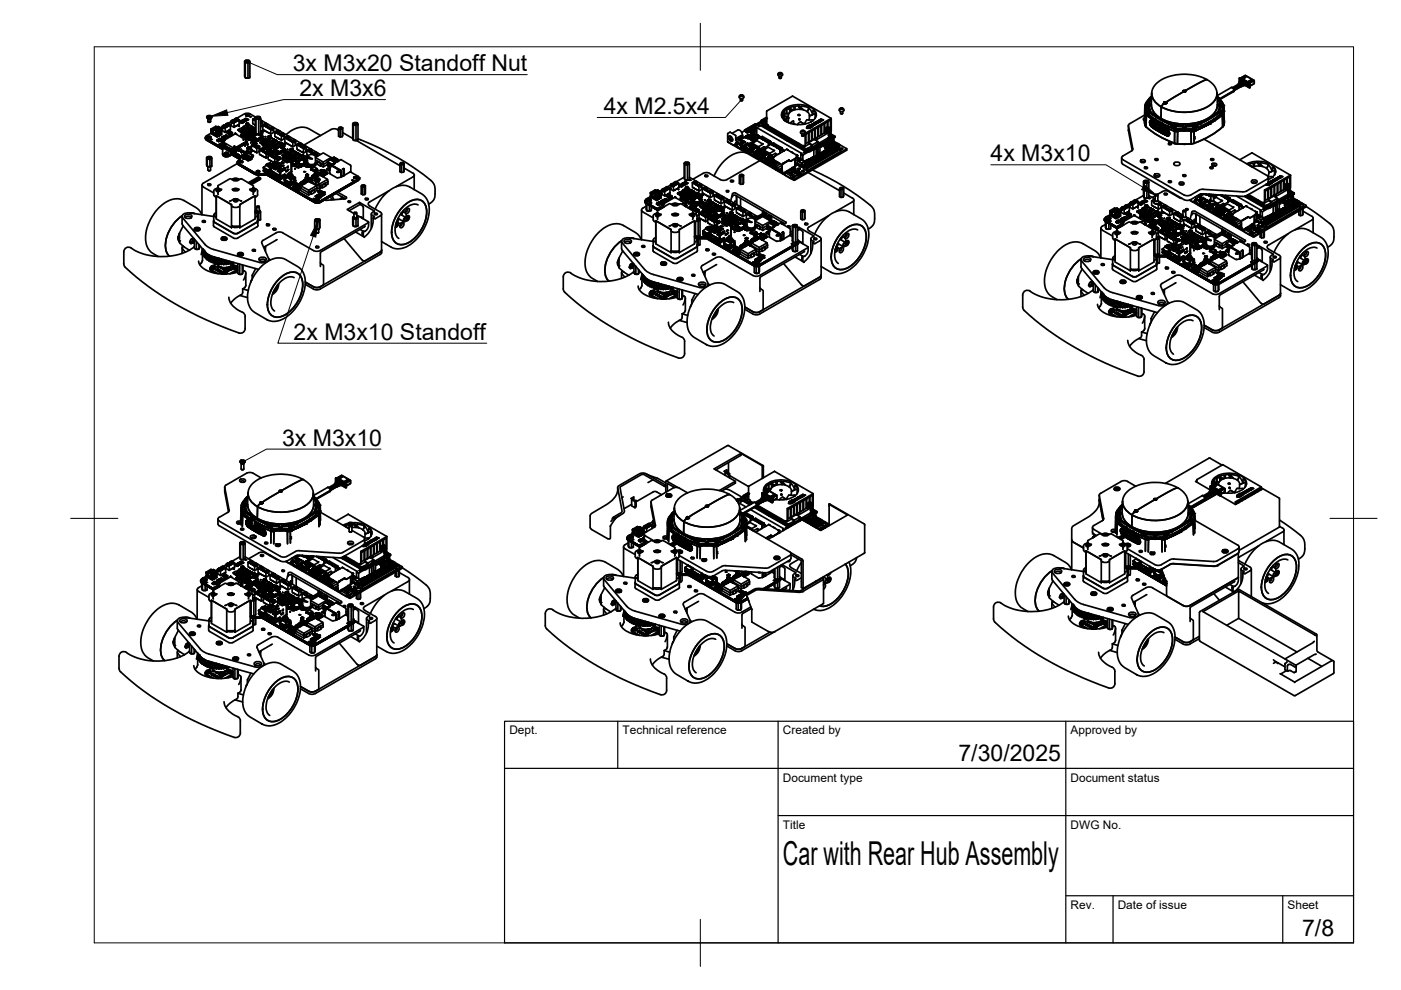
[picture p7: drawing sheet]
<svg xmlns="http://www.w3.org/2000/svg" width="297mm" height="210mm" viewBox="0 0 297 210" stroke-linecap="round" stroke-linejoin="round" font-family="sans-serif">
<defs><g id="words">
<text font-size="7" x="166" y="183.4">Car with Rear Hub Assembly</text>
<g font-size="4.9">
<text x="62.1" y="15.1">3x M3x20 Standoff Nut</text>
<text x="63.5" y="20.4">2x M3x6</text>
<text x="128" y="24.2">4x M2.5x4</text>
<text x="210" y="34.2">4x M3x10</text>
<text x="62.3" y="72.1">2x M3x10 Standoff</text>
<text x="59.8" y="94.5">3x M3x10</text>
<text x="203.2" y="161.4">7/30/2025</text>
<text x="276.1" y="198.6">7/8</text>
</g>
<g font-size="2.5">
<text x="108" y="155.7">Dept.</text>
<text x="132" y="155.7">Technical reference</text>
<text x="166" y="155.7">Created by</text>
<text x="227" y="155.7">Approved by</text>
<text x="166" y="165.7">Document type</text>
<text x="227" y="165.7">Document status</text>
<text x="166" y="175.7">Title</text>
<text x="227" y="175.7">DWG No.</text>
<text x="227" y="192.7">Rev.</text>
<text x="237" y="192.7">Date of issue</text>
<text x="273" y="192.7">Sheet</text>
</g>
</g></defs>
<!-- layer: Visible -->
<g fill="none" stroke="#000" stroke-width=".36">
<path d="M51.9 13v3.1a.63 .63 0 0 0 .5 .5 .63 .63 0 0 0 .6-.3v-3.1M52 13.3l.1 3.2M52.1 12.8a.27 .27 0 0 0-.1 .4 .27 .27 0 0 0 .3 .1l.3 .1 .4-.2M52.1 12.8l.5-.1 .3 .4-.6 .2-.3-.2zM52.1 16.5h.7M52.2 12.9l.3-.1 .2 .2-.3 .2-.3-.2zM52.3 13.2l.1-.3 .2 .3M52.6 13.4v3.1M52.8 12.8l.2 .4M164.9 15.9a.46 .46 0 0 0 .7 .3 .46 .46 0 0 0 .1-.7 .51 .51 0 0 0-.5-.1 .51 .51 0 0 0-.3 .5M165.2 16.1l.1 .5 .4-.1M165.3 15.4v.3"/>
<path d="M165.3 16.6h.1M165.3 15.4h.3M165.3 15.4v.2M165.3 15.6v.1M165.4 15.6h.1M165.5 15.6l.1 .1M165.5 15.5v.1M165.5 15.5l.1 .2M165.6 16.6h-.3M165.6 15.5h-.1M165.7 16.1v.4M244.2 19.8l-.1 2.4"/>
<path d="M245.2 17.7a10.2 10.2 0 0 1 10.7-.8 17.5 17.5 0 0 0-4.6 2.3 17.5 17.5 0 0 1 4.6-2.3 3.1 3.1 0 0 1 1.5 4.6 9.2 9.2 0 0 1-8 2.2 6.3 6.3 0 0 1-5-2.9 2.73 2.73 0 0 1 .8-3.1zM250.9 19.5l-3.7 2.2M251 19.3l.3 .1-.3-.1-.1 .2zM251.3 19.2v.1M251.3 19.2h-.4v.3M251.3 19.2v.3h-.4M258 19.8l.1 2.4M261 18.6l-3 1.7M261.1 18.6a.58 .58 0 0 1 .5 .8M261.1 18.6l.3 .1 .3 .5M261.6 19.4l-2.9 1.7M261.7 19.2l-3.1 1.8"/>
<path d="M261.7 19.2l-.1 .2M262.6 17.8l-1.3 .8M262.7 17.8l.1 .3M262.7 17.8l.1 .1M262.8 18.1h.1M262.8 16.6v.8v-.8l1.2-.6 1.9 1.1v.6l-.9 .5 .9-.5v-.6l-1 .5 .1 .1-.1 .9-.9-.5 .9 .5v-.8zM262.8 16.6l1.2-.6 1.9 1.1-1 .5 .1 .1-.1 .1-.3-.2 .8-.6-.2-.1-.7 .5-1.1-.7 .7-.4-.6 .5 .6-.5-.2-.1-.8 .6zM262.8 18.1l-1.3 .7M262.8 17.9v.2M262.8 18.2l-1.2 .7M262.9 18.2l.1 .2M263 16.7v.3v-.3l.2 .3z"/>
<path d="M263 18.3l-1.3 .8M263 17.5l.1 .1M263.1 16.7l.8-.5 .2 .1-.7 .4 1.1 .7 .7-.5 .2 .1-.8 .5zM263.1 16.8l-.7 1.1M263.2 16.8h.1M263.2 17.2v.2h-.1M263.2 16.9l-.5 .9M263.3 17.1l-.4 .7M263.3 17.9l-.2 .2M263.4 16.9v.3v-.3l.2 .3zM263.5 17l-.5 .7M263.5 17h.1"/>
<path d="M263.6 17.2h.1M263.6 17.4h.1M263.6 17.2l-.3 .4M263.6 17.9h.1M263.6 17.3l-.1 .1M263.7 17.3v-.1l.2 .1v.2M263.9 17.8h.1M263.9 17.2l-.7 .5M263.9 17.3l-.3 .3M264.1 17.5h.2v.2M264.1 17.8h.1M264.2 17.4l-1.5 .4"/>
<path d="M264.2 17.5h.1M264.3 18h.1M264.3 18v.1M264.3 17.5l-1.5 .4M264.3 17.7l-1.5 .4M264.5 17.6l.2 .1v.6l-.2-.2 .2-.1-.2 .1v-.1l.2 .3v-.6zM264.6 17.5l.8-.5zM264.6 17.6l-1.7 .6M264.6 17.7h.1M264.7 17.9l-1.7 .5-1.3 .8M264.7 17.8l-1.7 .4M264.9 17.8l.1-.1-.1 .9z"/>
<path d="M42.8 39.2v6.3M43.1 39.7l2.2 1.2M43.1 38.8l-.3 .4 .3 .4M43.8 33.4v1.5a.63 .63 0 0 0 .5 .5 .63 .63 0 0 0 .6-.3v-1.5M43.8 29.4l3.4 2v1.1a.82 .82 0 0 0 .5 .8 .82 .82 0 0 0 .9-.2M43.8 29.5l3.4 1.9M43.8 29.7l3.4 2M43.8 28.8l-.2 .3 .2 .3-.2-.3 .2 .6M43.8 24.8a.6 .6 0 0 0 .6 .4 .6 .6 0 0 0 .5-.4M43.9 33.8l.1 1.5M44 25.1l.2 .1M44 24.6a.58 .58 0 0 1 .9 .3 .58 .58 0 0 1-.6 .2 .58 .58 0 0 1-.4-.4z"/>
<path d="M44 33.3a.26 .26 0 0 0-.1 .3 .26 .26 0 0 0 .3 .1l.3 .2M44 33.2h.5l.4 .3-.7 .2-.3-.2zM44 29.1l.4-.2 .3 .2M44 24.8l.2 .1M44.1 25.2v.6M44.1 36l.3 .2 .3-.2M44.1 29.2h.5M44.1 25.2l.3 .2 .2-.2 .1 .1-.5 .1zM44.1 39h.4l.2 .2-.4 .2-.3-.2zM44.1 29l.4-.1 .2 .2-.4 .2-.3-.2zM44.2 36.1h.4M44.2 33.3h.3l.2 .1-.4 .2-.2-.2z"/>
<path d="M44.2 25.9h.1M44.2 33.6l.2-.2 .2 .2M44.2 25.9h.3M44.3 24.7l-.2 .2M44.3 24.8l.1 .1M44.3 24.6v.1M44.4 24.7l-.1-.1v.3M44.4 24.7l.1 .1M44.4 24.9v.1M44.5 24.8h.1M44.5 33.9v1.5M44.5 25.9h.1"/>
<path d="M44.6 35.3v.7M44.6 29.5l.2 .1zM44.7 25.2l-.1 .7-.5-.1M44.7 24.8l-.2 .2-.2-.1M44.7 33.3a.24 .24 0 0 1 .2 .2 .24 .24 0 0 1-.3 .2l-.1 .2M44.7 35.3h-.7l.1 .7M44.7 28.2l.5 .2zM44.7 28.2l-.9 .6M44.7 25.1l-.1 .1M44.8 28.2l.4 .2M44.8 27.6l.4 .2M44.8 27.5l-.1 .6 .5 .3"/>
<path d="M45 27.9l.2 .3M45 27.9l.2 .3zM45.2 28.4l-.5-.2 1.3 .9M45.2 27.4h-.5l.5 .4-.5-.2M45.2 27.4l.4 .2M45.4 27.4l.3-.2-.3 .2M45.4 27.4l.3 .2M45.4 27.4h-.2M45.4 28.2l.3 .2v.3l-.3-.2zM45.4 28.2v.3l.3 .2M45.4 28.4l.2 .2M45.4 28.4h.1"/>
<path d="M45.4 28.4l.1-.1 .1 .2M45.4 28.3l.2 .2M45.5 28.4h.1M45.5 28.4v.1M45.5 28.5l.1 .1M45.5 28.4l.1 .1M45.6 28.5h.1M45.6 27.5l.1 .2M45.6 28.5v.1M45.6 27.7l.6 .2M45.7 27.2l.4 .2M45.7 27.6l.4 .2"/>
<path d="M45.7 27.2v.4M45.7 27.6v.1M45.7 27.7l.3 .1M45.7 27.3l-.2 .1M45.8 28.6v.1zM45.8 28.1v.1zM45.8 28.7v.1zM45.8 28.3v.1zM45.8 27.9v.1zM45.8 28.4h.1M45.8 28.1h.1M45.8 28.6v.2"/>
<path d="M45.8 28.7h.1M45.8 28.3v.1M45.8 28h.1M45.8 28.6v.1M45.8 26.8h-.1M45.8 28.3h.1M45.8 28.4v.1M45.8 28.2v.1zM45.8 28.2v.1M45.8 27.9v.1M45.8 28.2h.1M45.8 28.1v.1"/>
<path d="M45.9 27.1h-.2M45.9 28.4h.1M45.9 28.1h.1M45.9 27.8h.1M45.9 27.7v.1M46 27.9v1.2l.5-.3v-.8M46 29.8h.1M46.1 29.9h.3h-.3M46.1 29.6v.1M46.1 29.6l.4 .3M46.1 29.6l.4 .2M46.1 26.9l-.3-.1-1.1 .6"/>
<path d="M46.1 27.8v.7M46.1 29.9l.2 .1M46.1 26.9l.1 .4-.4-.2M46.1 26.9l-.3 .2M46.1 28.5l.2 .1M46.2 26.9l.4 .2M46.2 29.7l-.1 .2M46.2 27.4l.4 .1M46.2 27.4h-.1l.2 .3 .3-.1M46.2 29.7l-.1 .1M46.2 26.9l-.3 .2M46.2 39.8l.7 .5"/>
<path d="M46.2 27l-.2 .1M46.2 26.8v.1M46.2 28.6h.1M46.2 28h.1M46.2 27.7v.6M46.3 28.3l-.1 .1M46.3 28.6h-.1M46.3 26.8l.3 .3M46.3 27.7v.8l-.1-.7h-.2M46.3 30.7l2.6 1.4M46.4 29.5l.1 .1h.2M46.4 28.8h.1"/>
<path d="M46.4 27.5h.1M46.4 27.7l-.1 .9M46.4 27.4v.1M46.4 29.4l.3 .1-.2 .1zM46.4 29.9v.1M46.4 29.9h.1M46.4 29.9l-.1 .1M46.5 29.9h.1M46.5 28v.8M46.5 29.8v.2M46.5 28.7v.1M46.5 29.8h.1"/>
<path d="M46.5 27.1l.3 .3M46.5 27.1l.5 .2-.1 .1M46.6 27.1h.1M46.6 27.5h.1M46.7 29.5v.1M46.7 28.2v-.7v.8M46.7 27.6h.1M46.7 30.8l.8-.5 .1 .1-.7 .4 .2 .1 .7-.4 .1 .1-.7 .4 .2 .1 .3-.2 .5 .3-.3 .1 .2 .2 .3-.2 .5 .2-.4 .2 .2 .1 .6-.1-.6 .3-.4-.3 .3-.2-.2-.1-.3 .2-.5-.3 .4-.1-.3-.2-.3 .2zM46.7 27.4v.7M46.7 27.7v.1M46.8 28.3h-.1M46.8 29.8l-.3 .1"/>
<path d="M46.8 29.7v.1M46.9 29.6h.1M46.9 29.6v.1M46.9 28.1v-.7l-.1 .7-.1 .1M46.9 28.5h.1M46.9 29.6l-.4-.2-.4 .2 .4 .2M46.9 29.5h.1M46.9 29.7l-.1 .1M46.9 27.4h.1M46.9 29.5l-.4 .3M46.9 28.1l-.1 .2M46.9 28.5l-.4 .3"/>
<path d="M46.9 27.4v.7M47 29.9h.1M47 29.2l.3 .1 .1 .2M47 29.1l.4 .2zM47 29.1l.4-.3 .4 .3-.4 .2M47 27.3l-.1 1.2M47 29.2h.1M47 29.1h.1M47 29.2v.2l.3 .1M47 29.2v.1M47.1 27.6l.7 .5M47.1 26.7l.3 .5v-.2"/>
<path d="M47.1 26.9l-.4 .2M47.2 32.5a.95 .95 0 0 0 1.4 .3M47.2 29.1h.4M47.2 29v.1M47.3 29.5l-.3-.1 .2 .1M47.3 29.4l-.1 .1M47.3 26.8l.3-.2-.4 .1 .2 .4M47.3 28.9l.3 .1-.2 .1zM47.3 30.1l-1 .7 2.6 1.5M47.3 30.1h.1M47.3 29.4v.1M47.3 29.4h.1"/>
<path d="M47.3 29.5h.1M47.3 29.3h.1M47.3 26.8v.1M47.4 29.9h-.3l.3 .1M47.4 29.9v.1M47.4 29.4l.3-.2-.2 .3M47.4 29.4l-.1 .1M47.4 29.7h.1M47.4 29.3v.1M47.4 29.4v.1M47.4 29.3h.1M47.4 30.1h.1"/>
<path d="M47.4 30l-.1 .1M47.4 29.4h.1M47.4 30h.1M47.5 29.8h-.3l.2 .1M47.5 29.8v.4l2.1 1.2 .1-.4M47.5 29.9l-.1 .1M47.5 29.8l-.1 .1M47.5 30.1h-.1M47.5 30h-.1M47.5 29.4l-.1 .1M47.5 29.8h.1M47.5 26.6l-.4 .1 .1 .9"/>
<path d="M47.6 29v.1M47.6 26.9h.1M47.7 26.9l-.1 .1zM47.7 32.5l.3-.2 .4 .2M47.7 26.9v.1M47.7 28.8l-.1 .2M47.7 29.2l-.2 .2M47.7 29.2v.1M47.7 32.6h.6M47.8 28.8h.2zM47.8 27.1l1.1-.6v.9l-1.1 .7zM47.8 28.8h.1"/>
<path d="M47.8 28.8h-.1M47.8 32.4l.3-.1 .3 .2-.5 .2-.2-.2zM47.8 29.1v.1M47.8 29.2h.1M47.8 29.2l-.1 .1M47.8 26.5l-.2 .1 .1 .3M47.8 26.3h.1M47.9 26.7l-.1 .1M47.9 28.7l.2 .2M47.9 29l-.1 .1M47.9 26.3l.3-.1zM47.9 26.7l.1 .1"/>
<path d="M47.9 28.8v.2M47.9 26.4v.3M47.9 26.7h.1M48 27v-.2l-.1 .2M48 28.8v.1M48 29h.3zM48.1 28.8l-.2 .2M48.1 28.1l.1 .1M48.1 27.8v.1M48.1 26.8h.1M48.2 29.1l-.2-.1-.1 .1h.3M48.2 28.2l.3 .2"/>
<path d="M48.2 28h.2zM48.2 28.9l.1 .1M48.2 28v.2M48.2 29.1h.1M48.2 26.8v-.3l-.1 .4M48.3 26.6h.1M48.2 26.2h.2h-.2l.1 .6M48.2 26.6l-.1 .3M48.3 29.1h-.1M48.3 27.9l-.2 .2M48.3 29v.1M48.3 26.3l.2 .3"/>
<path d="M48.4 27.7h.1M48.4 27.9l.1 .1M48.4 28l.1 .2M48.4 28l-.1 .2v-.1M48.4 28h.1M48.4 28.2l.4 .2zM48.4 26.2l.1 .3M48.4 26.2l-.2-.1-.4 .2v.5M48.4 26.2h.1M48.5 28.2l.4-.3 .4 .2-.5 .4M48.5 27.8h.2zM48.5 27.8v.2"/>
<path d="M48.5 28.2h.1M48.5 28h.1M48.5 26.4l.2 .1M48.5 26.3l.3 .2-1 .6-.4-.2 .4 .2v-.3M48.5 28.4l.1 .1M48.6 32.9l.6-.3 1.7 .9M48.6 32.8l.3-.1-.3 .2M48.6 33.1l.3-.2-.3 .2M48.6 28.4h.1M48.6 28l.1 .1M48.6 27.9v.1M48.6 27.8l-.2 .1"/>
<path d="M48.7 28.5h.1M48.6 28.4l.1 .1M48.7 27.5h.1M48.7 27.8l.1 .2M48.7 27.8l-.1 .2M48.7 27.8h.1M48.9 26.5l-.3-.2-.1 .3M48.9 32.1v.2M48.9 28.5l-.1 .2h.2M48.9 28.5h.2zM48.9 28.5h.1M48.9 28.5l.1 .1"/>
<path d="M48.9 32.6h.5M48.9 32.9h.5M49 28.4l-.2 .1M49 26.5l.6 .5M49 25.7l.3 .4M49 25.8l-.7 .4M49 28.5l.3 .1h-.2M49 28.4h.1M49 28.6v.1M49.1 28.4h-.1M49.1 28.4h.1M49.1 38.1a1.34 1.34 0 0 1 1.7 0"/>
<path d="M49.1 25.7l.3-.2-.3 .2 .2 .1M49.1 28.6l-.1 .1M49.1 28.5v.1M49.2 28.1l-.4 .3M49.2 28.1h.1M49.2 25.6l-.2 .1v.8M49.2 32.3h.1M49.2 32.2h.1M49.2 25.5v.1M49.2 31.9v.2l.2 .2M49.2 32l-.3 .3M49.2 31.9l-.3 .2"/>
<path d="M49.2 25.8h.1M49.3 25.8v.2M49.3 25.9v.2M49.3 28.1l-.2 .3M49.3 26v.1M49.3 32.4l.3 .1M49.3 31.8l-.1 .1M49.3 32.9l1.6 .9-.5 .3v.4l.2 .1-.3-.3M49.3 32.9l1.6 .9-1.6-.9M49.3 31.8l.3-.1 .2 .1-.2 .2zM49.3 31.8l.3 .2M49.4 32.9l-.3-.1-.5 .3"/>
<path d="M49.4 32.2l-.1 .2M49.4 25.5h-.2M49.4 25.5v.4M49.6 25.9h.1M49.5 38.3a.44 .44 0 0 1 .5-.4 .44 .44 0 0 1 .4 .4M49.6 32.4v.1M49.6 32.4l.1-.1 .9 .5 .2 .3M49.6 32.5l.5 .5M49.6 32.5l.1 .3M49.6 32h.1M49.6 26l1.1-.6v1l-1.1 .6zM49.7 31l-.1 .4"/>
<path d="M49.7 31v.4M49.7 31.6l-.1 .1M49.7 25.4l-.3 .1M49.7 25.7l-.1 .3M49.7 25.2l.1 .1M49.7 31.6l.3 .2v.2M49.7 38h.1M49.7 32.3l-.1 .1M49.7 38l.1 .2M49.7 32h.4M49.7 32.7l.4 .3zM49.7 25.6v.1"/>
<path d="M49.8 32.3l-.2 .1 .2 .3M49.8 25.3l.3-.2zM49.8 25.6l-.1 .1M49.8 25.6v.1M49.8 25.3v.3M49.8 38.1h-.1l.1 .1 .4-.1h-.1v.1M49.8 37.9l.2 .3M49.8 31.6v.1M49.8 32.5l.9 .5M49.8 32.5l.9 .4M49.8 25.9v-.2v.2M49.8 31.6h-.1"/>
<path d="M49.8 31.8v.1M49.8 32.5h.1M49.9 31.5h.1v.1M49.9 32.5l.8 .5M49.9 31.5v.2M49.9 32.5h.1M49.9 28.3h.1M49.9 32.4l-.1 .1M49.9 28.4l-2.4 1.4M49.9 28.4l2.2 1.2M49.9 32.6l.2 .1M49.9 28.4h.1"/>
<path d="M50 38h-.3M50 38.1v-.1h.2l-.2 .2M50 31.8h.1M50 31.9v.1M50 32.1l-.3-.1-.2 .1 .2 .1h-.3M50 31.5h-.1M50 31.5v.2h-.2M50 31.5v.1zM50 31.5l-.2 .1M50 26.8h.1M50 25.5v.3M50 25.7h-.1"/>
<path d="M50.1 31.4l-.1 .2 .1-.1M50.1 31.4h-.1h.1v.1M50.1 25.5h.1M50.1 37.9v.2M50.1 25.1l.1 .1h-.1v.6M50.1 25.5h-.2v.3M50.1 33h.1M50.1 25.5v.2M50.1 33l.5 .3M50.1 31.4h.1M50.1 31.4l.1 .1zM50.1 31.4h-.1"/>
<path d="M50.1 31.4v.1M50.2 31.8h.1M50.2 25.2l.1 .3 .1-.3 .3 .2M50.2 31.3l.1 .1M50.2 31.3v.1M50.2 26.6h.1M50.3 32.9h.1M50.3 32.9l-.2 .1M50.3 31.8h.1M50.3 25.1v.4M50.3 25.1l-.2-.1-.4 .2v.5M50.3 25.1l-.1 .1"/>
<path d="M50.3 32.9l.1 .1M50.3 34.3v.3M50.3 31.3h-.1M50.3 34.6l.3 .3M50.3 31.3h-.2l.2 .2v-.1M50.3 34.7l-7.2 4.1M50.3 25.3l.3 .2M50.4 31.8l-.3 .2M50.4 31.2l-.1 .2zM50.4 25.2l.3 .2-1 .6-.4-.1 .3 .1M50.4 31.2h-.1l.1-.1 .1 .2M50.4 31.2v.2"/>
<path d="M50.5 27.5h.1M50.5 31.2h-.1M50.5 31.2l.1 .1-.2 .1M50.5 27.5l.4-.3 .5 .3M50.5 31.2v.1zM50.5 31.2h-.2v.2M50.5 31.9l.2 .1M50.5 32.9l-.1 .1M50.5 34.7l3.6 2 .6 .1M50.5 31.5h.1M50.5 34.6l3.6 2.1-3.6-2M50.5 34.9l3.6 2.1-3.6-2.1"/>
<path d="M50.6 27.6h.1M50.5 34.9l3.6 2.1M50.5 31.9h.1M50.5 26.5h.1M50.6 31.6l.2 .1M50.6 31.6h.1M50.6 31.1v.2l.1-.1M50.6 31.1l.2-.2 .1 .2-.1 .1M50.6 31.9l.1 .1M50.6 31.9v.1M50.6 31.1h.1v.1M50.6 32h.1"/>
<path d="M50.6 31.7h-.1M50.6 31l.1 .1M50.6 31.7h.1M50.6 31.7l-1 .6M50.6 32.8l.2 .3M50.7 26.7h.1M50.7 27.7h.1M50.7 27.6h.1M50.7 33.3l.1-.1-.2 .1-.5-.3 .6 .3M50.7 31v.2M50.7 32h-.1M50.7 31.1h-.1"/>
<path d="M50.7 33h.1M50.7 31.1v.1M50.8 33h.1M50.7 33l.1 .1M50.7 32.9h.1M50.8 25.8h.1M50.8 27.7h.1M50.7 31.2v-.2v.2M50.7 31.2h.1M50.8 31.7l-.1 .1 .2 .1M50.8 25.8v.1M50.8 33.1h.1"/>
<path d="M50.8 31h-.1l.1-.1v.2M50.8 31v.2M50.8 33.1v.1M50.8 34.3l.3-.2 .4 .2M50.8 25.9l.4 .2M50.8 25.9l.4 .2v-.2M50.8 31.8l.1 .1M50.8 33.2l-.1 .1M50.9 27.7h.1M50.8 31.7l-.1 .1M50.8 25.7v.2M50.8 31.9h.1"/>
<path d="M50.8 27.8h.1M50.8 31.8v.1M50.8 31h.1M50.9 34.4h.5h-.5M50.9 31v.1zM50.9 34.2l.3-.1 .3 .2-.5 .2-.2-.2zM50.9 33.5l-1.6-.8 1.6 .8M50.9 31.9l.1-.1 .5 .3M50.9 31.9h.1M50.9 31.7h.1M50.9 27.9h.1M50.9 27.7l.5-.2z"/>
<path d="M50.9 27.7l-.4-.2 .4 .3M50.9 30.9h.2l-.1 .1M50.9 30.9l.1 .2M51 31.9h-.1M51 30.8l.1 .1M51 33.7l-.1-.2v.3M51 33.2l-.2 .1M51 28.6h.1M51 28.6l.2 .1M51 30.8h.1M51 30.9h.1M51.1 33.2h.1"/>
<path d="M51.1 30.9l-.1 .2M51.1 30.9v.1zM51.1 33.2v.1M51.1 28.1h.1M51.1 28h.1M51.1 33v.3M51.1 33.2h-.1M51.1 32.3l.1 .1M51.2 25.9h.1M51.1 33l-.1 .2M51.1 31.7h.1M51.2 27.9h.1"/>
<path d="M51.1 30.8h-.1l.2-.1v.2M51.1 30.8v.1M51.2 28h.1M51.2 28.6h.2zM51.2 28.6v.1M51.2 32.3h.1M51.2 28.1h.1M51.2 32.3v.1M51.2 30.8h-.1M51.2 30.7l.1 .2-.1 .1-.1-.2M51.2 28.8h.1M51.2 27.3v.1"/>
<path d="M51.2 32h.1M51.2 30.7v.2zM51.2 32.1h.1M51.2 30.7l-.3 .2M51.3 27.7h.1M51.2 27.5h.1M51.3 28h.1M51.2 26.1l.3-.1zM51.2 26.1h.1M51.3 33.2h.1M51.3 33.2l-.2 .1M51.3 27.5h.1"/>
<path d="M51.3 29.1v.1M51.3 28.7l.1-.1 .1 .1h-.3M51.3 27.3h.2zM51.3 28.5h-.2M51.3 32l.3 .2M51.3 32.1l.1 .2 .3-.1M51.3 27.3v.1M51.3 32.1v.1M51.3 32.1h-.1M51.3 28.2h.1M51.3 32.9l-.1 .4M51.3 28.5h.1"/>
<path d="M51.3 28.4l.1 .1M51.3 30.7l.1-.1v.2M51.3 32.1l.1 .1M51.3 26.1h.1M51.3 32.2h.1M51.3 27.2h.1M51.4 27.2h.1M51.4 28h.1M51.3 32.9h.1M51.4 28.1h.1M51.4 27.2l.1 .1M51.4 25.7l-.3-.1-.3 .1 .3 .2 .3-.1-.2 .1 .2-.1"/>
<path d="M51.4 27.2l-.2 .1M51.4 32.9h-.1M51.4 32.2h.1M51.4 27.5h.1M51.4 27.6l-.5 .2-.4-.3 .4 .3M51.4 27.6l-.5 .2M51.4 27.5l.1 .1M51.4 30.7h-.1M51.4 30.6v.3l-.1-.2M51.4 28.4h.3zM51.5 28.1h.1M51.4 30.6v.2z"/>
<path d="M51.4 30.6l-.1 .1M51.4 28.4v.1M51.4 28.5l.1 .1M51.5 27.1h.1M51.4 25.5h.3zM51.4 32.1v.2M51.4 25.8l.1 .1M51.5 27.3h.1M51.5 27.2h.1M51.5 26h.1M51.5 33.3l.4 .3M51.5 33.3h.1"/>
<path d="M51.5 25.9v.1M51.5 28.3l-.1 .1M51.5 25.9l-.3 .2M51.5 32.2h.1M51.5 27.6l.5 .3-.5 .2 .6-.4v-.1M51.5 26l-.3 .1M51.5 28.3h.1M51.5 27.6l-.4 .3M51.5 28.6h.1M51.5 33.4l.2-.2 .4 .3M51.5 33.4l.4 .2M51.5 33.4l.2 .1"/>
<path d="M51.5 33.4l.1 .2M51.5 28.5l.3 .1-.2 .1zM51.5 25.4l.2 .2M51.5 28.5v.1M51.5 28.1l-.4-.3 .4 .3M51.5 28.1l-.4-.2 .5 .2M51.5 28.2h.1M51.6 27.3h.1M51.6 27.2h.1M51.6 27h.1M51.6 25.7l-.2-.2-.1 .2h.1M51.6 25.7l-.2 .1"/>
<path d="M51.6 30.7v-.2l-.2 .1 .1 .1M51.6 25.5v.2M51.6 30.5l-.1 .1M51.6 29.6h.1M51.7 29.7h.1M51.6 30.5l-.2 .1 .1 .2 .1-.1M51.6 27.3l-.2 .1v.2M51.6 30.5v.2zM51.6 32.9l-.3 .1 .1-.1M51.6 32.9h.1M51.6 28.1v.1M51.6 30.5v.2"/>
<path d="M51.6 27.3l-.1 .3M51.6 28.1l.4-.2 .5 .3M51.6 26.9h.1M51.6 33.6v.1M51.6 32.9l.1 .1M51.6 26.8l.4-.2 .5 .3M51.6 30.5l.1 .2 .1-.1M51.6 33.6l-.1 .1h.3M51.7 28.2h.1M51.6 33.6l.1 .1M51.6 27.6h.1M51.6 27.5v.2"/>
<path d="M51.7 27.3h.1M51.7 27.1h.1M51.7 28.2v.1M51.7 27.2h.1M51.7 25.6h.2zM51.7 30.5l.1-.1v.2M51.7 32.7l-.1 .2M51.7 32.7h.1M51.7 32.8h-.1M51.7 25.5v.1M51.7 30.5v.1M51.7 32.2v.2"/>
<path d="M51.7 27h.1M51.7 28.9l.1 .1M51.7 26.9h.1M51.7 32.7v.3M51.7 28.3h.1M51.7 30.4l.1 .2M51.7 33.6v.1M51.7 30.4l-.1 .1M51.7 33.7h.1M51.7 25.5l-.1 .2M51.7 27.6l.3-.1zM51.7 27.6v.1"/>
<path d="M51.7 33.6l.2 .2M51.7 32.4h.1M51.7 32.4l.1 .1M51.7 32.4l.1 .2M51.8 27h.1M51.8 28.3h-.1M51.8 28.7h.1M51.8 28.9h.2zM51.8 28.3h.1M51.8 33.6h.1M51.8 28.9v.1M51.8 33.5v.1"/>
<path d="M51.8 30.4l-.1 .1M51.8 33.6h-.1M51.8 32.4h.1M51.8 25.5h.1M51.8 25.4h.1M51.8 30.4v.2zM51.8 32.4v.2M51.8 30.8h.1M51.8 33l-.1 .2h.2M51.8 25.7l-.1-.1-.1 .2h.3M51.8 25.6l.2 .1M51.8 33h.2z"/>
<path d="M51.8 33l.1 .2M51.8 33h.1M51.8 28.4h.1M51.8 27.1h.1M51.8 27.6v.1zM51.8 27.8h.1M51.9 28.3h.1M51.8 32.6v.3M51.8 32.6h.1M51.8 32.8h.1M51.9 30.4l-.1 .1h.1M51.9 28.4h-.1"/>
<path d="M51.9 27.2h.1M51.9 27.8h.1M51.9 27h.1M51.9 30.4h-.1l.1-.1v.2M51.9 32.9h-.2M51.9 24.1l-1.7 1M51.9 27.5h-.2M51.9 32.8v.1M51.9 24.1l.8-.1 1.5 .8M51.9 33.3l.1 .1M51.9 28.8l-.2 .2M51.9 32.8l-.2 .2"/>
<path d="M51.9 32.7h.1M51.9 27.1h.1M51.9 28.4h.1M51.9 32.5l.1 .1M51.9 27.5h.1M51.9 25.2l-.1 .2h.3M51.9 32.9l.2 .2M51.9 25.2h.3zM51.9 25.2l.1 .2M52 28.4h.1M51.9 25.2h.1M51.9 25.6v.2"/>
<path d="M51.9 30.3v.1M51.9 30.9h.1M51.9 28.8l.1 .1M51.9 32.5h.3zM51.9 33.6l.2-.1zM51.9 33.7l.2-.1zM51.9 30.3v.2zM51.9 30.3v.2M51.9 32.5v.1M51.9 33.1v.1M51.9 30.3l-.1 .1M52 27.1h.1"/>
<path d="M52 27.5v.1M52 32.6h.1M52 25.6l-.1 .2M52 28.9l.1 .2h-.1l-.2-.1M52 28.9l-.1 .1M52 28.8h.3zM52 28.8v.1M52 28.9h.1M52 27.6h-.2M52 30.3l.1 .1M52 30.3v.1M52 27.5h.1"/>
<path d="M52 27.6h.1M52 27.4h.1M52 25.1l.2 .2M52 33.1l-.1 .1M52 25.3v.1M52 33v.1M52.1 32.3h.1M52.1 32.4l-.2 .1M52.1 28.7l-.2 .1M52.1 28.4l.4-.3zM52.1 28.4l-.5-.3 .5 .3M52.1 32.5v.1"/>
<path d="M52.1 29.6h.1M52.1 29.6v.1M52.1 28.7h.1M52.1 28.5h.1M52.1 32.6l.1-.1 .1 .1M52.1 27.1l-.5-.2 .5 .2M52.1 27.1h.1M52.1 33.7l.1 .1M52.1 24.4l.3-.2 .4 .2M52.1 29.7h.1M52.1 33l-.1 .1M52.1 28.9h.1"/>
<path d="M52.1 29.6v.4l-2.4 1.4v-.4M52.1 29.8v.1M52.1 33.7h.1M52.1 30.2l-.1 .1M52.1 33.5l.2 .1M52.1 25.4l.2 .1h-.2zM52.1 33.5v.1M52.1 28.8v.1M52.1 29.9h.1M52.1 29.8l.4 .2-.2 .3 .2-.3M52.2 27.4h.1M52.2 27.5h.1"/>
<path d="M52.2 27.7h.1M52.2 27.6h.1M52.2 32.3v.1M52.2 33.8l.4 .2M52.2 33.8l.4 .2v-.2M52.2 33.6h-.1M52.2 33.6h.1M52.2 24.6h.5M52.2 28.5h-.1M52.2 29.1h.1M52.2 28.7h.1M52.2 33.7h-.1"/>
<path d="M52.2 33.6l-.1 .1M52.2 25.4h.2zM52.2 33.7h.1M52.2 30.2l-.1 .2zM52.2 25.2v.1M52.2 25.3l-.1 .1M52.2 33.6v.2M52.2 24.3h.3l.3 .2-.4 .1-.3-.1zM52.2 29.3l.2 .1M52.2 29.3h.1M52.2 27.2l.5 .3zM52.2 28.4l.4-.2 .5 .3"/>
<path d="M52.2 30.2l.1 .1M52.2 27.2h.1M52.2 30.2v.1M52.2 26.2l-.1 .2h.3M52.2 32.9h.1M52.2 32.3h.3zM52.2 27.1l.4-.2 .5 .3M52.2 32.4l.1 .1M52.2 32.9l.1 .1M52.2 28.4h.1M52.3 28.4h.1M52.2 27.3h.1"/>
<path d="M52.2 30.1l.2 .2h-.2M52.2 30.1l-.1 .1 .1 .2-.1 .1-.1-.2M52.2 26.2h.3zM52.2 26.2l.2 .2M52.3 28.5h.1M52.3 27.6h.1M52.3 27.5h.1M52.3 28.6h.1M52.3 27.4h.1M52.3 27.3h-.1M52.3 28.7h.1M52.3 27.3h.1"/>
<path d="M52.3 31.9l.5 .3zM52.3 32.8l.9 .5v.1l-1-.5zM52.3 32.8l.4-.3 .9 .5 .1 .1-.5 .3M52.3 31.9l.1 .2M52.3 30.1l-.1 .1M52.3 28.8h.1M52.3 29.3v.1M52.3 32.5h.1M52.3 25.3l.3 .1-.2 .1M52.3 31.4h.1M52.3 31.9l.6-.4 .5 .3-.6 .4v.2M52.3 33.2l.1-.2-.2 .3"/>
<path d="M52.3 28h-.1M52.3 25.4v.1M52.3 29.2v.2M52.3 32.6h-.2M52.3 33.1l.2 .1-.4 .1M52.3 28.8l-.1 .2-.1-.1M52.3 33.4h.1M52.3 32.4v.1M52.3 28.8l-.2 .1M52.3 33.5h.1M52.3 27.4h.2M52.3 28.6l.1 .1"/>
<path d="M52.3 26.1l.2 .2M52.3 32.2l-.1 .2M52.4 28.6h.1M52.3 33.1l.2 .1M52.4 27.9h.2zM52.4 28.1h.1M52.4 27.3h.1M52.4 26.3v.1M52.4 27.9v.2M52.4 32.8h.1M52.4 33.4l-.1 .1M52.4 27.3l-.1 .1"/>
<path d="M52.4 29.3l.2-.1zM52.4 26.8l-.3 .3 .4-.2M52.4 26.8h.1M52.4 29.4l.1 .1M52.4 29.3v.1M52.4 28.8h.1M52.4 32.1h.1M52.4 31.4l.1 .1M52.5 32.1h.1M52.4 30.7h.1M52.4 27.8h.1M52.4 27.8l-.1 .2"/>
<path d="M52.5 28.7h.1M52.4 29.2h-.1M52.4 25.5h-.1M52.4 25.4v.1M52.5 27.8h.1M52.5 28.7l.1 .1M52.5 29h.1M52.5 27.5h.1M52.5 31.4h.2zM52.5 27.4h.1M52.5 31.4v.1M52.5 29.2h.1"/>
<path d="M52.5 26.4h-.1M52.5 27.6h.1M52.5 28.9h.1M52.5 29.1h.1M52.5 26.1h.1M52.5 29.5h.1M52.6 33.8h.1M52.5 32.1v.1M52.5 26.2v.1M52.5 28v.2M52.5 31.5l.1 .1M52.5 29.3h.1l.1 .2h-.2"/>
<path d="M52.5 29.3v.2M52.5 28.2l-.4 .3-.5-.3 .5 .2M52.5 28.2l-.4 .3M52.5 33.4v.1M52.5 32.3h.1M52.5 32.3l.1 .2h-.3M52.5 32.3h-.2M52.5 32.2h.1M52.5 26.2v.2M52.6 26.5h.1M52.6 27.7h.1M52.5 26.9l-.4 .3-.5-.3 .5 .2"/>
<path d="M52.5 26.9l-.4 .3M52.6 28.7h.1M52.6 32.2h.1M52.5 26.9h.1M52.6 27.8h.1M52.6 27.9h.1M52.6 27.4l-.1 .1M52.6 27.4h.1M52.6 31.6h.1M52.6 30.6h.1M52.6 31.5v.1M52.6 31.6l.1 .1"/>
<path d="M52.6 32.2v.1M52.6 31.2h.1M52.6 31.5l.2 .1M52.6 31.4l-.2 .1M52.6 34l.3-.1zM52.6 34v.1M52.6 33.4v-.1l.2 .1-.3 .1M52.6 32.3h.1M52.7 32.3h.1M52.6 33.1l-.3-.2-.2 .3 .1 .1M52.6 29.2v.1M52.7 27.8h.1"/>
<path d="M52.7 28h.1M52.7 26.6h.1M52.7 26.4h.1M52.7 27.7h.1M52.7 26.5h.1M52.7 28v.1h-.2M52.7 28l-.2 .1M52.7 28.7l-.5-.2 .5 .3M52.7 28.8h.1M52.7 34v.1M52.7 32.3l.1 .1M52.7 27.4l.4-.2z"/>
<path d="M52.7 27.4l-.5-.2 .5 .3M52.7 33.6h.1M52.7 27.5h.1M52.7 31.3l.1 .1M52.7 28.9h.1M52.7 29h.1M52.7 27.4l.4-.2 .5 .3M52.7 33.6l-.3-.1-.2 .1 .3 .2 .3-.1-.2 .1 .2-.1M52.7 31.4h.1M52.7 33.2h-.2v.2M52.7 33.2l.2 .1M52.8 27.6v.1"/>
<path d="M52.8 26.6h.1M52.8 26.5h.1M52.8 27.9h.1M52.8 27.7h.1M52.8 31.2h.2zM52.8 28.2l-.1 .1M52.8 31.4h.1M52.8 31.2v.2M52.8 27.8h.1M52.8 27.6h.1M52.8 33.7v.2M52.8 28.8h.1"/>
<path d="M52.8 29.7h.1M52.9 29.7h.1M52.8 28.2h.3zM52.8 28.2v.1M52.8 33.9h.1M52.8 33.9l-.2 .1M52.9 27.7h.1M52.9 33.4l-.2-.1v-.1l-.2 .3M52.9 32.3l-.1 .1M52.9 33.9l-.3 .1M52.9 29.4h.2zM52.9 27.6h.1"/>
<path d="M52.9 31.3v.1M52.9 33.9h.1M52.9 26.6h.1M52.9 26.5h.1M52.9 27.6v.1M52.9 32.3h.1M52.9 28.1h.1M52.9 31.2l-.2 .1M52.9 28.3l.2-.1 .1 .2-.5 .4 .4-.3M52.9 33.6h.3zM52.9 33.6v.1M52.9 33.6l.2 .2v-.1"/>
<path d="M52.9 28.3v.1zM53 28.5h.1M53 32.3h-.1M53 28.1l-.2 .2M53 32.2l-.1 .1M53 27.2h.1M53 27.7h.1M53 33.5h.1M53 27.8h.1M53 32.3h.1M53 29.3l.2 .1M53 32.2v.1"/>
<path d="M53 33.5l.2 .1M53 24.7h.2zM53 29.4v.3h.2M53 32.2h.1M53 28.2h.1M53 33.9h.1M53.1 33.9h.1M53.1 29.5l-.3-.1-.1 .2h.3M53.1 31.3l-.2 .1M53.1 27.7h.1M53.1 32.2h-.1M53.1 31.3v.1h-.2"/>
<path d="M53.1 29.5h.2zM53.1 28.5l-.4 .3-.5-.3 .5 .3M53.1 28.5l-.4 .3M53.1 32.7l.5 .2M53.1 28.5h.1M53.1 32.2h.1M53.1 33.5l-.1 .1M53.1 32.1v.1M53.1 29.4l.1 .3M53.1 33.5l.1 .1M53.1 26.8h.1M53.1 28.2h.1"/>
<path d="M53.1 28.1h.1M53.2 30.3h.1M53.2 32.1h-.1M53.2 30.2h.1M53.2 32.1l-.1 .1M53.2 33.5l-.3-.1-.2 .2 .1 .1 .3-.3-.2 .2M53.2 33.6v.2M53.2 29.4h.2M53.2 27.7l-.5-.2 .5 .3M53.2 27.8h.1M53.2 29.4h.1M53.2 28.9h.1"/>
<path d="M53.2 28.8h.1M53.2 29.5v.2M53.2 32.1h.1M53.2 32.7h.1M53.3 26.9h.1M53.3 26.8h.1M53.3 28.2h.1M53.3 28h.1M53.3 28.3h.1M53.3 26.7h.1M53.3 32.7l.4 .3M53.3 33.6l-.3 .3-.2-.2"/>
<path d="M53.3 32.1h-.1M53.3 28.1h.1M53.3 32.7l.3 .3M53.3 28.6h.1M53.3 32.1h.1M53.3 28.7h.1M53.3 29.4h.1M53.3 29.3h.1M53.3 32v.1M53.3 30.8l.3-.2-.2 .2 1 .6 .3-.2 .1 .3 .1-.3M53.3 31.7v-.9l1.1 .6v1M53.3 29.5v.1"/>
<path d="M53.3 29.6l-.1 .1M53.3 32h.1M53.3 29.6l-.1 .2h.3M53.3 29.6h.3zM53.3 31.8h.1M53.3 29.6l.2 .2M53.4 28h.1M53.4 26.8h.1M53.4 27h.1M53.4 28.1h.1M53.4 28.2h.1M53.4 26.9h.1"/>
<path d="M53.4 27.9v.1M53.4 29.5l-.1 .1M53.4 27.9h.1M53.4 29.5v.1M53.4 32h.1M53.4 31.8l-.6 .4M53.4 28h.2M53.5 29.1h.1M53.4 31.8l1 .6M53.4 31.8v.2M53.5 29.6l.2 .1M53.5 28h.1"/>
<path d="M53.5 26.9h.1M53.5 27.5h.1M53.5 27.4h.1M53.5 28.7h.1M53.5 28.9v.1M53.5 29.2h.1M53.5 31.8h.1M53.5 28.1h.1M53.5 28.9l.1 .1M53.5 29.9l.2 .1h-.1zM53.5 32.9l.1 .1M53.5 28.5h.1"/>
<path d="M53.6 28.9v.1M53.6 28.9h.1M53.6 28.2h.1M53.6 28l-.1 .1M53.6 29.3h.1M53.6 29.1v.1M53.6 28h.1M53.6 29.8h-.1M53.6 29v.1M53.6 30.5h.1M53.6 29.8h.2zM53.6 28.9l.9 .7z"/>
<path d="M53.6 27.5l-.4 .3 .4-.3M53.6 25.3l.3-.2-.2 .2 .4 .2M53.6 29.6v.2M53.6 30.6h.1M53.6 30.1h.1M53.6 29.1v.2M53.6 29.1h.1M53.6 30.4h.1M53.7 30.3h.1M53.6 28.1h.1M53.6 29.2h-.1M53.6 30.3h.1"/>
<path d="M53.6 27.5l-.4 .3-.5-.3 .5 .3M53.6 27.5l-.4 .3M53.6 27.5h.1M53.6 33l-.4 .3M53.7 28.9h-.1M53.7 29.2h-.1M53.7 27.1h.1M53.7 28.1h-.1M53.7 29.7l-.1 .1M53.7 29.2l-.1 .1M53.7 28.1h.1M53.7 28.9h.1"/>
<path d="M53.7 29.3h.1M53.7 29.1h.1M53.7 29.4h.1M53.7 29.1v.1M53.7 33.1l-.5 .3M53.7 33.2l-.5 .3M53.7 33h.1M53.7 29.2v.1M53.7 39.8l-.1-.5-2.4-1.4-1.1 .4-1.4-.4-2.4 1.4-.1 .5-.8 .5-.1 1 .3 .3M53.8 28.8h.1M53.7 29.9v.1M53.7 30.7l-.2 .1"/>
<path d="M53.7 28.8v.1M53.7 29.4h.3M53.7 29.2h.1M53.7 29.4v.1M53.7 28.9h.2M53.8 28.8l-.1 .1M53.8 30.3h.1M53.8 27h.1M53.8 27.2h.1M53.8 30.2h.1M53.8 29.2l-.1 .2M53.8 30.8v-.3l.2-.1 .3 .2v.5"/>
<path d="M53.8 29.7h-.1M53.8 30.5v.1M53.8 28.9h.1zM53.8 30.8l-.1 .1M53.8 29.3h.1M53.8 29.2l-.1 .1M53.8 29.7l.1 .2M53.8 29.2v.2M53.8 28.1l-.5-.3 .5 .3M53.8 29.2h.1M53.8 29.4h-.1M53.8 29.2v.1"/>
<path d="M53.8 29.4h.1M53.8 32h.1M53.8 26.3h.1M53.8 30.4h.1M53.8 29.3v.1M53.8 30.6l.2-.1zM53.8 30.6v.3l-.1-.3M53.8 29.8v.1M53.8 29.9l-.1 .1M53.9 29.2l-.1 .1M53.9 28.8h-.1M53.9 29.3l-.2 .1"/>
<path d="M53.9 28.7l-.1 .1M53.9 27.1h.1M53.9 27.2h.1M53.9 29.3l-.1 .1M53.9 29.3h-.1M53.9 27.3h.1M53.9 28.7h.1M53.9 30l-.1 .1h.2M53.9 29.9l.2 .1zM53.9 30l.1 .1M53.9 29.9v.1M53.9 28.8h.1"/>
<path d="M53.9 29.4h.1M53.9 29.8l-.1 .1M54 31h.1M53.9 30.9v.2M53.9 29.3v.1M53.9 29.3v.2l.1-.1M53.9 28.7v.1M53.9 29.5h.1M54 28.3h.1M54 28.7h.1M54 29.3h.1M54 30.5l.3 .2-.3-.1v.3"/>
<path d="M54 25.1v.3l.1-.1M54 30.9h.1v.3M54 29.3h-.1M54 28.7h-.1M54 29.2l-.1 .1M54 29.3v.1M54 29.4h.1M54 27.2h.1M54 29.4v.1M54 30.9v.1M54 31v.2M54 25.2l-.3 .1"/>
<path d="M54 29.5h.1M54 30v.1M54 25h.1M54.1 28.7h-.1M54.1 29.5h-.2M54.1 29.4v.1M54.1 29.4h.1M54.1 31.1h.1M54.1 29.9h-.1M54.1 29.3l-.1 .1M54.1 28.7h.1M54.1 29.8h.1"/>
<path d="M54.1 28.6v.1M54.1 29.9l.1 .1M54.1 29.4v.2M54.1 27.8l-.3 .3 .3-.2M54.1 26.5h-.1M54.1 32.2h-.1M54.1 29.4l-.1 .2M54.1 28.6h.1M54.1 24.9v3.2a.61 .61 0 0 0 .5 .4 .61 .61 0 0 0 .6-.3M54.1 27.9l-.3 .3-.5-.4 .5 .3M54.1 25.6l-.5-.3v1l.5 .2M54.1 25l-.1 .4"/>
<path d="M54.1 29.5h.1M54.1 27.8l-.4-.2-.4 .2M54.1 28l-.3 .2M54.1 36.9l.6 .2zM54.1 36.7l.6 .1M54.1 29.5h-.1M54.1 29.5v.1M54.1 29.6l.2-.1zM54.1 30h.1M54.1 29.6h.1M54.1 30l-.1 .1M54.2 28.6h-.1"/>
<path d="M54.2 28.6h.1M54.2 29.5v.1M54.2 30.5h.1M54.2 29.5l-.1 .1M54.2 30h-.1M54.2 29.4v.1M54.2 31.3v-.2l.1 .2M54.2 29.5h.1M54.2 29.4l-.1 .2M54.3 28.5h.1M54.3 29.4h-.2M54.3 29.4l-.1 .1"/>
<path d="M54.3 28.5l-.1 .1M54.3 28.5h-.1M54.3 30.7v.3M54.3 29.5v.1M54.3 25.2v3.2h.8M54.3 29.6h-.2M54.3 31.1h.1M54.4 31.1h.1M54.3 29.5h.1M54.3 29.6h.1M54.3 29.5l-.1 .2M54.3 29.6v.1"/>
<path d="M54.3 24.8a.31 .31 0 0 0 0 .4 .31 .31 0 0 0 .4 .1l.5-.2M54.3 30h.1M54.3 29.4v.1M54.3 24.7v.1M54.3 30.6v.1M54.4 24.7h.4l.4 .3-.6 .2-.4-.2zM54.4 29.6h-.1M54.4 30.4h.1M54.4 29.6l-.2 .1M54.4 29.5l-.1 .1M54.4 29.6l-.1 .1M54.4 29.5v.1"/>
<path d="M54.4 31.1v.3M54.4 36.4l.3-.2 .4 .2M54.4 29.5h-.1M54.4 28.5h-.1M54.4 28.5h.1M54.4 28.4h.1M54.4 29.7h.1M54.4 29.6h.1M54.4 28.5l-.8 .4M54.4 29.6l.1 .1M54.4 36.5h.6zM54.4 29.8h.2l-.1 .2-.2-.1z"/>
<path d="M54.5 36.2h.3l.3 .2-.5 .2-.2-.2zM54.5 29.8h.2zM54.5 29.6h.2M54.5 31.3h.1M54.5 24.8h.3l.2 .1-.4 .2-.2-.2zM54.5 25.1l.2-.3 .2 .3M54.5 31.2l.1 .1zM54.5 29.6v.1M54.6 31.2v.1M54.6 31.2h.1M54.6 31.2h-.1M54.6 29.8v.1"/>
<path d="M54.6 30.9v.3M54.6 29.6l.2 .2-.1 .1M54.6 30.9l.5 .2-.2 .1M54.6 29.6v.1M54.7 29.5l-.2 .2M54.7 29.6h.1M54.7 29.5v.1M54.7 29.5h.1M54.7 37.1l2.2 .1M54.7 36.8l2.2 .2 9.8 5.7M54.7 36.9h1.6M54.7 29.6l.1 .1"/>
<path d="M54.7 29.9h-.1M54.7 29.8v.1M54.7 29.7l.1 .1M54.8 29.5v.1M54.8 29.6v.2l-.1-.2M54.8 29.6l.1 .1M54.8 29.5h.1M54.8 29.4v.1M54.8 29.6h.1M54.8 31.4h-.4M54.8 28.5h.1M54.8 29.5l.1 .2"/>
<path d="M54.8 31.1l.1 .1M54.8 25.3v3.2M54.8 29.6h.2M54.8 29.4h.1M54.9 29.5h.1M54.9 29.4h.1M54.9 29.5l-.1 .1M54.9 29.5l.1 .1M54.9 28.5v.1M54.9 29.4v.1M54.9 37.7l-.1-.2-2.2 1.2M54.9 31.1l-.3-.2 .4 .1-.2 .2v.2"/>
<path d="M54.9 28.6h.1M54.9 37.8v-.1l-2.1 1.2M54.9 29.6h.1M54.9 29.5v.1M55 28.6h.1M55 29.4h.1M55 29.5h.1M55 29.5l.1 .1-.2-.1M55 29.4v.1M55 29.3l.1 .1M55 28.6l.1 .1M55 29.4l.1 .1"/>
<path d="M55 31.8v.1M55 31.8l.4-.2-.3 .2 1.3 .7 .3-.1v.2M55 31.8l1.4 .8v.9l-1.4-.8zM55 32.1l-.6 .3M55 24.7l.2 .4M55 28.6l-.2-.1 .7 .5-1 .6M55 29.4l.2 .1M55.1 28.7h.1M55.1 29.3h.1M55.1 29.4v.1M55.1 29.3v.1M55.1 28.4h.1"/>
<path d="M55.1 28.4l.2 .1M55.1 29.3v.2M55.1 29.5v.1M55.1 31.1v.6M55.1 37.7l-2.1 1.2M55.1 29.4h.1M55.1 29.4l.1 .1h-.1M55.1 37.7l.1 .1M55.1 29.2l.1 .1M55.1 28.7l.1 .1M55.1 29.5h.1M55.1 30.2h.1"/>
<path d="M55.2 28.7h.1M55.2 29.3l-.1 .1M55.2 29.3h.1M55.2 29.4l.2 .1M55.2 29.3l.1 .2-.2-.1M55.2 29.2v.2M55.2 30.2l.4-.3 .5 .3M55.2 29.3v.1M55.2 29.2h.1M55.2 28.7l.1 .1M55.2 37.9v.1M55.2 29.6h.1"/>
<path d="M55.2 28.4l.2-.1zM55.2 28.7v.1M55.2 38l-1.9 1.1M55.2 37.9l-2.1 1.1M55.2 28.4v.1M55.2 29.5h.1M55.2 32.8h.1M55.2 29.4h.1M55.2 30.3h.1M55.2 28.3h.1M55.2 29.3l.1 .1M55.3 30.3h.1"/>
<path d="M55.2 28.8h.1M55.2 29.2l.1 .1M55.2 28h.1M55.2 25.5l.3 .2-.1 .3M55.2 25.9l.1 .2 .1-.2M55.2 25.5l.4 .2-.2 .1M55.2 25.1v3.1M55.2 25.4l12.7 7.4M55.2 25.6l.3 .2M55.3 27.9l.1 .1M55.3 28.8h.1M55.3 29.3l.1 .1"/>
<path d="M55.3 29.2v.1M55.3 30.4h.1M55.3 29.4h.1M55.3 29.2h.1M55.3 28.4l.1-.1 .2 .2h-.3M55.3 28.4v.1M55.3 29.1v.2M55.4 30.3h.1M55.3 29.1l.1 .1M55.3 25.9h-.1M55.3 29.3h.2M55.3 30.3v.1"/>
<path d="M55.3 28h.1M55.3 29.2l.1 .2M55.4 28l.1 .2h-.3M55.4 27.8h.2zM55.4 28.8h.1M55.4 29.2l.1 .1M55.4 27.8v.2M55.4 29.4h.1M55.4 28h.1M55.4 29.1h.1M55.4 28.8l.1 .1M55.4 29.3h.1"/>
<path d="M55.4 26l-.1 .1M55.4 30.4l.1 .1M55.4 31.6v.3M55.4 29.2h.1M55.4 29.1l.1 .1M55.4 29.1v.1M55.4 25.8h.1M55.4 30.4h.1M55.5 30.4h.1M55.4 29.3v.1M55.4 31.7l-.2 .1M55.4 29.2v.1"/>
<path d="M55.4 25.8l-.1 .3M55.4 28.9h.1M55.5 28.9h.1M55.5 27.9h.1l.1 .1h-.3M55.5 27.9v.1M55.5 29.2v.1M55.5 29.1h.1M55.5 31.5h.1M55.5 29.2l.1 .1M55.5 30.5h.1M55.5 29.2h-.1M55.5 27.8l-.2 .1"/>
<path d="M55.5 29.2h.1M55.5 29.1v.1M55.5 29.1l.1 .1M55.5 29.3h.1M55.5 33h.1M55.5 29.1l.1 .2M55.5 30.6h.1M55.5 31.5l.2-.1zM55.5 28.9l-1 .6M55.5 28.9l.1 .1-.1 .1M55.5 29.4h.3zM55.5 28.9l.1 .1"/>
<path d="M55.6 31.6l-.2 .3 .1-.2M55.6 29.2v.1M55.6 26.5v.1M55.6 30.4l-.5-.2 .5 .3M55.6 30.5h.1M55.6 31.9v.2M55.6 29.3l.2 .1v.1M55.6 25.7v1l-.4 .2M55.7 31.9h.1M55.6 31.8l.1 .1M55.7 29.5l-.2-.1-.1 .2 .4-.1M55.7 29.5v.1"/>
<path d="M55.7 31.4l.3 .2-.3-.1v.3M55.7 31.8l.1 .1v.3M55.7 28.9h.1M55.7 31.9v.2M55.7 30.6l.5 .3zM55.7 26.5l.4-.2-.3 .2 1.6 .9 .3-.1v.2M55.7 30.5v.1M55.8 30.7h.1M55.8 29.7h.1M55.8 31.8v.4M55.8 32.1h.1M55.8 31.3v.1"/>
<path d="M55.8 29.4v.1M55.8 33.1v.1M55.8 30.6l.2 .1M55.8 31.3h.3zM55.9 30.6h.1M55.8 31.5l.2 .1v.5M55.8 31.4h.1M55.8 31.5l-.2-.1-.1 .1v.2M55.8 36.1l.1 .2 1 .6M55.8 35.5h.1M55.8 31.5h.1M55.9 30.8h.1"/>
<path d="M55.9 36.1v.1M55.9 29.4h.1M55.9 27.8h.1M55.9 31.2h.1M55.9 31.2l-.1 .1M56 30.7h.1M55.9 32.3v-.2l.1 .2M55.9 30l-.1 .1M55.9 35.6h.1M55.9 31.5h.1M55.9 30.2h.1M55.9 36.2h.1"/>
<path d="M55.9 36h.1M55.9 36.1h.1M55.9 35.5v.1M55.9 35.6v.6M55.9 27.6h.1M55.9 36.3v.1M55.9 31.3v.1M55.9 32h.1M56 31.3h.1l.1 .1h-.3M56 30.8h.1M56 30h.2zM56 32v.1"/>
<path d="M56 32l-.1 .1M56 30v.1M56 31.7v.3M56 35.6h.1M56 36.3h.1M56 35.4l-.1 .2M56 30.9h.1M56 35.6v.1M56 29.9h.1M56 30.7v.1M56 36.2v.1M56 36.3l.7 .5"/>
<path d="M56 35.6l.7 .4M56 35.7l.4 .3M56 35.8l.3 .2v.3l-.3-.2zM56 36.2l.4 .2M56 31.1l.1 .1M56 29.9l-.1 .2M56 36.3l.8 .4M56 30.2l-.4 .3 .5-.3M56 32.1v.2l.2 .1 .1-.1v.1M56 30.2l.2 .1M56 33.3h.1M56 31.6h.1"/>
<path d="M56.1 35.7l.3 .3M56.1 31.1h.2zM56.1 30.3l-.5 .2-.5-.3 .5 .3M56.1 30.3l-.5 .2M56.1 30.1v.2M56.1 31.1v.1M56.1 35.9l.1 .1M56.2 30.8h.1M56.1 26.3l-.2 .3M56.1 31.2l.1 .1M56.1 35.9l.3 .3M56.1 35.8l.1 .1"/>
<path d="M56.1 29.8h.1M56.1 29.9h.1M56.1 30.8h.1M56.1 26.4v.2M56.1 26.6l.1-.4 .2-.1 .3 .2v.5M56.1 35.9l.2 .1M56.1 35.9h.1M56.1 35.8v.1M56.2 30.3l.5 .3M56.2 26.2v.1M56.2 30.3l-.4 .2M56.2 31.3h.3l-.2-.2-.1 .2"/>
<path d="M56.2 35.9h.1M56.2 31.2v.1M56.2 35.8v.1M56.2 31l-.2 .2M56.2 30.8l-.5-.3 .5 .4M56.2 26.3l.2-.1zM56.2 32.2h.1M56.2 36.1h.1M56.3 30h.1M56.2 29.8h.1M56.2 29.7h.1M56.2 29.9h.1"/>
<path d="M56.2 30.9h.1M56.3 29h.1M56.3 30l-.1 .3M56.3 30l-.2 .2M56.3 32.2h.1M56.3 32.2h-.1M56.3 26.3v.2M56.3 26.5l-.2 .1M56.3 36.1v.1M56.3 36h-.1M56.3 36h.1M56.3 36.1h.1"/>
<path d="M56.4 30.9h.1M56.3 30.3h.1M56.3 32.2l.1 .3M56.3 29.8h.1M56.3 30.9l.1 .1M56.3 29.9h.1M56.4 29.6h.1M56.4 26.6h.1M56.3 26.6h.1M56.4 29.6l.1 .1M56.4 31.6v.1M56.4 26.2l.3 .2-.3-.1v.3"/>
<path d="M56.4 30.3l.2-.1zM56.4 26.9l.1-.3v.3M56.4 26.5l-.1 .3M56.4 26.5l.1 .4M56.4 30.3v.1M56.4 36.4h.1M56.4 36h.1M56.4 31.6h.3zM56.5 31h.1M56.4 35.1l1 .5-.5 .5M56.4 31.7l.1 .1M56.4 31.4h.1"/>
<path d="M56.4 31h.1M56.4 31.3h.1M56.4 36l.4 .1M56.4 36.4l.4 .3M56.5 31.3h.1M56.5 29.7h.1M56.5 36h.3M56.5 26.6h-.1M56.5 32.4v.1M56.5 26.8h.1M56.5 34.9l-.7 .6 .1 .1M56.5 32.3v.1z"/>
<path d="M56.5 31l.1 .1M56.5 30.2l-.2 .1M56.5 30.5h.1M56.6 31h.1M56.5 35l.3 .2M56.5 36.1l.3 .1v.4l-.3-.2zM56.5 29.9h.1M56.5 31.5l-.1 .2M56.6 29.7h.1M56.5 32.4h.1M56.5 32.3h.1M56.6 29.9h.1"/>
<path d="M56.6 29.8h.1M56.6 36.1l.1 .1M56.6 32.1v.3M56.6 36.2l.3 .3M56.6 36.1h.1M56.7 31.1h.1M56.6 27v-.2l.1 .2M56.6 31.1h.1M56.7 29.8h.1M56.6 36.2l.3 .2M56.6 32l.5 .2-.2 .1M56.6 36.2l.1 .1"/>
<path d="M56.6 36.1v.1M56.6 30.2l-.1 .3M56.6 30.5l-.4 .3 .5-.2M56.7 26.8h.1M56.6 30.2l.1 .1M56.6 26.7v.1M56.7 31.6l-.2 .2M56.7 31.5l.2-.1zM56.7 26.5v.6M56.7 30.6h.1M56.7 31.5v.1M56.7 31.6l.1 .2h-.3"/>
<path d="M56.7 30.6l.5 .3M56.7 30.6l-.4 .2M56.7 30.2h.1M56.7 30.3h.1M56.7 30.3l-.1 .2M56.7 36.1v.1M56.7 30.1h.1M56.7 31.1l-.5-.3 .5 .4M56.7 36.3h.1M56.7 32.4l-.3 .2M56.7 26.7v.1M56.7 36.2h.1"/>
<path d="M56.7 36h.1M56.7 31.4l-.1 .1 .3 .2 .1-.1-.1-.1M56.7 31.4h.1M56.7 27l.2 .1 .1-.1v.2M56.7 26.3v.1M56.8 36.7h-.1M56.8 29.8l-.5-.3 .5 .3M56.8 32.4l-.1 .2M56.8 28l-1.1-.5v-1l1.7 1v.9l-.7-.3M56.8 29.8v.1M56.8 31.2h.1M56.8 31.5v.1"/>
<path d="M56.8 31.1h.1M56.8 34.7l.4-.2 .2 .4M56.8 36.3h-.1M56.8 36.2v.1M56.8 36.3h.1M56.8 34.7l-.3 .2M56.8 30.3h.1M56.8 36.3l-.1 .1M56.8 34.7l-.3 .3M56.8 32.3h.1M56.8 34.7l.4-.1v.3M56.8 30.2h.1"/>
<path d="M56.8 28.9l.2 .2h-.2zM56.8 30.1h.1M56.9 31.4h.1M56.9 32.8l.3-.1-.3 .1 1.3 .8 .3-.2 .1 .3 .1-.1M56.9 32.3l-.2 .3M56.9 37.2l9.8 5.7M56.9 31.2h.1M56.9 33.3l-.5 .2M56.9 31.8h.1M56.9 31.1l.4-.2 .5 .3M56.9 36.8l.4-.2zM56.9 36.8v.1"/>
<path d="M56.9 36.7v.1M56.9 32.2l-.3-.2 .4 .2-.2 .1-.1 .3M56.9 29.9h.1M56.9 28.9h.2zM56.9 29.8l.4-.2 .5 .3M56.9 36.1v.6M56.9 31.1h.1M56.9 32.1h.1M56.9 31h.1M57 31.3h.1M57 26.9h.1M56.9 26.9v.1"/>
<path d="M56.9 30.3h.1M56.9 30.2h.1M56.9 31.3h.1M56.9 30.1h.1M56.9 31.5l-.1 .1M57 30h.1M56.9 31.4v.1M57 31.4h.1M57 30l.1 .1M57 35.3l.3 .2M57 35.3l.3 .2 .1-.1h-.1M57 26.9v.3"/>
<path d="M57.1 31.3h.1M57 26.9v.1M57 31.3l.1 .1M57 30.6h.3zM57 28.8l.2 .1v.1M57 30.8h.1M57 27.2l.2 .1v-.2v.2M57 30.6v.1M57.1 29.5h.1M57.1 30h.1M57 33.9h.1M57 29v.1"/>
<path d="M57 28.2h.1M57.1 31.4l.2 .1M57.1 32l.2-.1zM57.1 32v.1M57.1 32.2v.5M57.1 31.5h.1M57.1 30.5l-.2 .2M57.1 30.5h.1M57.1 31.4h.1M57.1 31.8h.1M57.1 30.2h.1M57.2 30.1h.1"/>
<path d="M57.1 30.7v.1M57.1 29.1h-.1M57.1 31.7h.1M57.1 31.6h.1M57.1 30.1h.1M57.1 30.8l-.4 .3 .5-.2M57.1 28.9v.2M57.2 30.9l-.5 .3-.5-.3 .5 .3M57.2 30.9l-.5 .3M57.2 29.5l-.4 .3 .4-.2M57.2 35l-.4 .2M57.2 34.6h.2"/>
<path d="M57.2 34.9l-.3 .3-.4-.2M57.2 30.9h.1M57.2 34.9l.2 .1M57.2 31.9l-.3 .1 .3 .1M57.2 30.2h.1M57.2 29.6l-.5-.3-.4 .3M57.2 29.6l-.4 .3-.5-.3 .5 .3M57.2 29.6l-.4 .3M57.3 31.4h.1M57.2 29.6h.1M57.2 30.5h.1M57.2 29.2h.1"/>
<path d="M57.2 28.9l-.1 .2M57.2 30.4h.1M57.2 30.6h.1M57.3 30.1h.1M57.2 32.7l.1 .2M57.2 27.1h.1M57.2 36.2l.2-.1-.1 .3zM57.2 27.1l.2 .3M57.2 36.2h.1M57.3 32.7l-.3 .2M57.3 30.6v.1M57.3 30.6h.1"/>
<path d="M57.3 31.7h.1M57.3 30.6l-.2 .2M57.3 36.5l-.5 .3M57.3 35.9h.1M57.3 36.6h.1M57.3 35.9l-.5 .3M57.3 27.1h.1M57.3 34.7v.3l.3-.2-.2-.1v.2M57.3 31.9l-.1 .2M57.3 34.1h.1M57.3 32.6h.1M57.3 31.9l.1 .2h-.2"/>
<path d="M57.3 31.4l-.4-.3 .4 .4M57.3 36l-.4 .2M57.3 29.1h.1M57.3 29.2h.1M57.3 30.4h.1M57.3 30.7l.1 .1h-.3M57.3 30.5h.1M57.3 36.6l-.4 .2M57.4 30.1l.4-.2zM57.4 30.1l-.5-.3 .5 .4M57.4 32.6l.1-.1zM57.4 30.2l-.5-.3 .5 .3"/>
<path d="M57.4 36.1l-.1 .3M57.4 30.2h.1M57.4 35.8l-.5 .3M57.4 36.5l-.5 .2M57.4 30.1l.4-.2 .5 .3M57.4 35l-.4 .3M57.4 36.7l-.5 .2M57.4 34.9v2M57.4 36.9h.2M57.4 34.9h.1M57.4 35.5h.1M57.4 28.9h.1"/>
<path d="M57.4 30.9h.1M57.4 30.6h.1M57.4 29.2h.1M57.4 29.3h.1M57.4 30.4h.1M57.4 34.7h.2M57.4 30.5h.1M57.5 32.4h.1M57.5 30.3h.1M57.5 34.9h-.1M57.5 33v.1M57.5 34.9h.1"/>
<path d="M57.5 32.5l.2 .1M57.5 32.5l-.2 .1v.4l.1-.3M57.5 32.9v.1zM57.5 27.2h.1M57.5 32.9h.1M57.5 27.2l-.1 .1M57.5 31.5h.1M57.5 32.1h.2zM57.5 30.9h.2zM57.5 32.5l.3 .2-.3-.1v.3M57.5 32.9h.2v.3M57.5 30.9v.1"/>
<path d="M57.5 32.9v.1M57.5 27.3l-.1 .1M57.5 33v.2M57.6 30.3v.1M57.6 30.3h.1M57.6 30.8l-.2 .1M57.6 35.8v.4M57.6 36.2h.1M57.6 29.2h.1M57.6 30.8h.1M57.6 27v.3M57.6 36.2l1.7 1.1"/>
<path d="M57.6 36.9h.1M57.6 34.9h.1M57.6 32.9v.3M57.6 34.7v.1M57.6 33.1l.1 .1M57.6 36.9l.1 .2M57.6 30.4h.1M57.6 32h.2M57.6 31v.1zM57.6 31.2h.1M57.6 26.9l.4 .2-.2 .1M57.6 34.2h.1"/>
<path d="M57.6 34.8v.1M57.7 30.4h.1M57.6 37l.1 .1M57.7 34.8v.1M57.7 34.9h-.1M57.7 30.4h-.1M57.7 32.3h-.3v-.2h.2v.2M57.7 29.9h.1M57.7 32.5v.1M57.7 37.2v.1M57.7 34.9l1.5 .9M57.7 32.6h.1"/>
<path d="M57.7 37.3h.1M57.7 30.9h.1M57.7 37.4l.7 .3M57.7 34.8l1.5 .9M57.7 37.1h.1M57.7 30.5h.1M57.7 34.7v.1M57.7 27.3l-.3 .2M57.7 34.7l-.1 .1M57.7 34.8h.1M57.7 37.1v.1M57.7 32.2l-.1 .2 .1 .1 .3-.2"/>
<path d="M57.7 32.2h.3zM57.7 32.2l.1 .2v-.1M57.8 30.4h.1M57.7 32.6l.2 .1v.4M57.7 33.3v-.2l.1 .3M57.7 32.1v.1M57.8 31.2l-.5 .3-.4-.3 .4 .3M57.8 31.2l-.5 .3M57.8 27.2l-.1 .3M57.8 27.3l-.1 .2M57.8 35h.1M57.8 31.2h.1"/>
<path d="M57.8 32.8v.3M57.8 29.9h.1M57.8 36.4h.1M57.8 27.2h.1M57.8 36.3v.1M57.8 34.9v.1M57.8 30.9l.1 .2-.6 .3 .5-.2M57.8 30.5h.1M57.8 30.9h.1M57.8 30.9l-.2 .1M57.8 33.1h.1M57.8 33.1h-.1"/>
<path d="M57.8 32.1h.1M57.8 35.3h.1M57.8 30.8h.1M57.8 29.5h.1M57.8 32.1l.2 .2M57.8 36.6v.1M57.8 35.2v.1M57.8 35.2h.1M57.8 36.6h.1M57.8 27.2v.3M57.9 27.5h-.2M57.9 30.4l-.5-.3 .5 .4"/>
<path d="M57.9 27.1l-.3-.2 .3 .2-.1 .1M57.9 30.5h.1M57.9 34.4h.1M57.9 33.1l.1 .4M57.9 32.7h-.1M57.9 31.5h.1M57.9 30.9h.1M57.9 31h.1M57.9 29.5h.1M57.9 29.4h.1M57.9 29.6h.1M58 31.3h.1"/>
<path d="M57.9 32.4h.2v.2M57.9 30.7h.1M58 32.2l-.1 .3 .2 .1M58 32.1h.1M58 32h.1M58 32.4h.2zM58 30.5v.1M58 31.4h.1M58 30.5l.4-.3 .5 .3M58 37.2l.3-.2v.2M58 35.8l.3-.2v.2M58 27.9v.1"/>
<path d="M58 30.6l.1 .1M58 33.3h.2M58 33.5v-.2l.1 .2M58 30.8h.1M58 30.9h.1M58 29.6h.1M58 29.5h.1M58.1 29.5h.1M58.1 29.6h.1M58.1 30.9h.1M58.1 30.8h.1M58 27.1v1l-.6 .3"/>
<path d="M58.1 30.6h-.1M58.1 30.6h.1M58.1 35.1l-.3 .1M58.1 33.2v.1M58.1 36.5l-.3 .2M58.1 35.1l-.3 .2M58.1 32.3h.2v.2M58.1 31.8h.1M58.1 30.7l.2 .1M58.1 31.7h.1M58.1 36.5l-.3 .1M58.1 35.2l-.3 .1"/>
<path d="M58.1 30.7h.1M58.2 30.6h.1M58.1 35h.1M58.1 33.2l.1 .1M58.2 31.4h.1M58.2 29.6h.1M58.2 30.2h.1M58.2 33.3v.3l.4-.1M58.2 31.7h.1M58.2 31.9h.1M58.2 31.2h.1M58.2 34.8l-.1 .1"/>
<path d="M58.2 31.3h.1M58.2 37.2h.1M58.2 35.8h.1M58.2 32.4v.3l.3-.1M58.2 31.6v.1M58.3 30.7h.1M58.2 34.9h.1M58.2 31.7l.1 .1M58.2 35h.1M58.2 31.6l.1 .1M58.2 35.8v.1M58.3 30.9h.1"/>
<path d="M58.3 31.8l-.1 .1M58.3 31.6l-.1 .1M58.3 34.4v-.8l-1.4-.8v1l1.2 .7M58.3 35.8v.1M58.3 37.2h.1M58.3 35.8h.1M58.3 34.9h.1M58.3 31.6h.1M58.3 31.6l.9 .7zM58.3 31.6l.9-.5 1 .5-1 .7M58.3 30.2l-.4 .3 .4-.3M58.3 28l.3-.2-.2 .2 1.2 .7 .3-.1 .1 .2v-.1"/>
<path d="M58.3 28l1.4 .8v1l-1.4-.9zM58.3 34.7v.2M58.3 31.8h.1M58.3 35l.2 .1zM58.3 34.7h-.1M58.3 32.8h.1M58.3 32.5l.1 .2M58.3 32.4l-.2 .2M58.3 32.5h.2zM58.3 32.5h-.1M58.3 30.2l-.4 .3-.5-.3 .5 .3M58.3 30.2l-.4 .3"/>
<path d="M58.3 30.2h.1M58.3 34.9l.2 .1M58.3 31.9h.1M58.3 29.8h.1M58.3 31.8v.1M58.3 35.3l-.7 .4M58.3 32h.1M58.3 33.5h.1M58.3 31.8l.1 .1M58.3 34.8l-.1 .1M58.3 30.8h.1M58.4 30.7h.1"/>
<path d="M58.4 33.5h.1M58.4 31.8h-.1M58.4 31.6h-.1M58.4 31.6h.1M58.4 36.9l.2 .2M58.4 36.9l-.1 .1M58.4 35.5l-.1 .1M58.4 32h-.2l.1-.2v.2M58.4 31.8l-.1 .2M58.4 33.4v.1M58.4 33.4h-.1M58.4 31.8v.1"/>
<path d="M58.4 31.9v.1M58.4 31.5v.1M58.4 32h.1M58.4 34.7l.3 .2M58.5 31.5h.1M58.4 32.4l.2 .1-.1 .1M58.4 31.9v.2M58.4 32.6v.1M58.4 33.1v.3M58.4 31.6h.1zM58.4 35.8h-.1M58.4 31.5h.1"/>
<path d="M58.4 29.9h.1M58.4 29.8h.1M58.4 29.7h.1M58.4 31.8h.1M58.4 37.7l.8 .5M58.4 29h.1M58.5 32h-.2M58.5 31.9l-.1 .1M58.5 32v.1M58.5 30.7l.4-.2zM58.5 30.7l-.5-.2 .5 .3M58.5 33.1l.4 .2-.2 .1"/>
<path d="M58.5 31.9h.1M58.5 31.9h-.1M58.5 37.1l-.2 .1M58.5 35.7l-.1 .1M58.5 32.7l-.1 .1h.3M58.5 32.7l.2 .1M58.5 31.8l-.1 .1M58.5 32l-.1 .1M58.5 31.5h-.1M58.5 31.9v.1M58.5 37.6l-.1 .1M58.5 35.4l-.5 .3 .4 .3 .6-.3"/>
<path d="M58.5 35.7l-.2 .1M58.5 36.8l-.5 .4 .4 .2 .6-.3M58.5 31.4v.1M58.5 32.1h.1M58.5 32h.1M58.5 37.1l.1 .1M58.5 35.7l.1 .1M58.5 29.9h.1M58.5 29.8h.1M58.5 31.4h.1M58.5 32.5v.1M58.5 34.5v.1"/>
<path d="M58.6 31.4h.1M58.6 37.1h-.1M58.6 29.8h.1M58.6 29.9h.1M58.6 32.7h.2zM58.6 31.9h-.1M58.6 31.9h.1M58.6 31.4h-.1M58.6 35.4l-.2 .2 .2 .1M58.6 31.9l-.1 .1M58.6 32l-.1 .1M58.6 36.9h-.2"/>
<path d="M58.6 37.1h.1M58.6 32h.1M58.6 34.5h.1M58.6 35.7h-.1M58.6 32.1h.1M58.6 32v.1M58.6 32.2h.1M58.6 35.4l-.2 .2M58.6 36.8l-.2 .2M58.6 37.2h.1M58.6 31h.1M58.6 32v.2"/>
<path d="M58.6 27.8l.1 .3 .1-.1M58.6 34.9l.1 .1M58.7 32.1h-.2M58.7 31.4h-.1M58.7 32.1h.1M58.7 34.9h.1M58.7 37.1v.1M58.7 34.9l-.1 .1M58.7 33.4h.1M58.7 34.8l-.2 .2M58.7 29.9h.1M58.7 32v.1"/>
<path d="M58.7 32.1v.1M58.7 32.2h.1M58.7 27.9l-.3 .1M58.7 32h.1M58.7 28v-.3l.2-.1 .4 .2v.5M58.7 31.4h.1M58.7 32.6l.2 .1M58.7 32.7v.1M58.7 33.4v.2M58.7 37.2h.1M58.7 33.2h.1M58.7 32h-.1"/>
<path d="M58.7 31.3v.1M58.7 33.3l-.2-.2 .3 .2-.2 .1v.3v-.2M58.7 27.7h.1M58.7 32.1l-.1 .1M58.7 32.5h.1M58.7 32.3h.2M58.8 31.3h.1M58.7 29.2h.1M58.8 31.3h-.1M58.8 31.3l-.1 .1M58.8 30.5h.1M58.8 32.3v.1"/>
<path d="M58.8 32.1l-.1 .2M58.8 32.1h.1M58.8 37.5h.1M58.8 37.5l-.3 .1M58.8 27.7h.1zM58.8 37.1v.1M58.8 34.3l.1 .1M58.8 32.2h-.1M58.8 32.1v.1M58.8 34.3l-.8 .6 .4 .2 .9-.5M58.8 32.1h-.1M58.8 27.8v.2"/>
<path d="M58.8 34.4h.1M58.8 34.4l-.8 .5 .2-.1M58.8 32.2h.1M58.8 32.1v.2v-.1M58.8 32.3h.1M58.8 32.7v.1M58.8 32.8h-.1M58.8 34l.4-.2-.4 .3M58.8 32.4h.1M58.9 31.3h-.1M58.9 34.4h-.1M58.9 32.7l-.1 .1"/>
<path d="M58.9 34.4l-.5 .3 .3 .2 .6-.3M58.9 28.1h.1M58.9 31.3h.1M58.9 34.4l-.6 .3M58.9 35.7l-.5 .3M58.9 32.2h.1M58.9 32.1v.1M58.9 32.2v.1M58.9 30.6l-.4 .3-.5-.3 .5 .2M58.9 30.6l-.4 .3M58.9 32.4h-.1M58.9 37.1h.1"/>
<path d="M58.9 30.5v.1M58.9 32.3v.1M58.9 33.3v.6M58.9 35.3l.2 .1M58.9 31.2v.1M58.9 32.1h.1M58.9 37l-.2 .2M58.9 35.6l-.3 .1M58.9 27.7l.3 .1-.3-.1v.6M58.9 30.1h.1M58.9 33.3h.1M58.9 37.3h.1"/>
<path d="M58.9 28l.2 .4M58.9 31.2l-.1 .1M58.9 32.3h.1M58.9 33.4h.1M58.9 30.2h.1M58.9 32.3h-.1M58.9 32.2v.2M58.9 37.3l-.1 .2M58.9 28.1v.2M58.9 32.2l.1 .1M58.9 28l.1 .4M58.9 28v.1"/>
<path d="M59 32.2h-.1M59 31.2h-.1M59 35.6l-.4 .2M59 32.4h-.1M59 32.4h.1M59 37l-.3 .2M59 31.1h.1M59 32.7h.1M59 32.3l-.1 .1M59 32.2h.1M59 31.2h.1M59 32.2l-.1 .2"/>
<path d="M59 28.3h.1M59 32.3h.1M59 30.2h.1M59 30.1h.1M59 32.3v.1M59 29.4h.1M59 37.4h.1M59.1 32.3l-.1 .1M59.1 32.2l.1 .1M59.1 32.2l-.1 .1M59.1 31.2h-.1M59.1 32.4v-.2l.1 .2"/>
<path d="M59.1 35.4h.1M59.1 32.3h.1M59.1 36.3h.1M59.1 36.2v.1M59.1 32.3v.1M59.1 33.4h.1M59.1 32.3l-.2 .1M59.1 35.2l.1 .1M59.1 35.5h.1M59.1 36.1l-.2 .2M59.1 37.7h.1M59.1 31.2h.1"/>
<path d="M59.1 32.5h.3zM59.1 36.3v.1M59.1 36.1h.1M59.1 35.5l.2 .1-.2-.1M59.1 30.3h.1M59.1 30.2h.1M59.2 30.3h.1M59.1 30.1h.1M59.1 37.5v.2M59.1 36.1v.1M59.1 36.1l-.3 .2M59.1 37.5l-.3 .2"/>
<path d="M59.1 35.4l.2 .1M59.2 30.2h.1M59.2 28.5v-.2v.2M59.2 37.2l-.3 .1M59.2 28.2v.1M59.2 27.9v.3M59.2 33.8v.1M59.2 37.4l.2 .1M59.2 36l.2 .1M59.2 37.4l-.1 .1M59.2 36l-.1 .1M59.2 30.8l.2 .1"/>
<path d="M59.2 35.2v.2M59.2 35.8h.3M59.2 28.2l.1 .1M59.2 32.3v.1M59.2 38.1v.1M59.2 36h.1M59.2 38.2h.1M59.2 35.6l.3 .3M59.2 32.5l-.2 .1h.3M59.2 32.5v.1M59.2 35.2l.3 .2M59.3 30.2h.1"/>
<path d="M59.3 28.2v.1M59.3 36.1l.1-.1v2M59.3 32.5v.1M59.3 38.1v.1M59.3 37.4h.1M59.3 38.1h-.1M59.3 36.3h-.2M59.3 38.1h.1M59.3 36h.1M59.3 33.4h.1M59.3 33.3h.1M59.3 30.8h-.1"/>
<path d="M59.3 30.7v.2M59.3 28.5l.1 .1v-.2l.1 .3M59.3 33.7h.1M59.3 28.3v.2M59.3 35.5h.1M59.3 27.8h-.1M59.3 36h-.1M59.3 34.6l-.6 .3M59.3 30.3l-.1 .2h.3M59.3 30.3h.3zM59.3 32.4h.1M59.3 32.3l.2 .1"/>
<path d="M59.3 30.3h.1M59.3 36l-.1 .1M59.3 29.5h.1M59.3 30.3l.1 .1M59.4 32.3h-.1M59.4 30.7h.2zM59.4 32.2v.2M59.4 37.6l-.3 .1M59.4 36.2l-.3 .1M59.4 32.3h.1M59.4 30.7v.2M59.4 32.3l-.2 .1"/>
<path d="M59.4 36.2l-.1 .1M59.4 37.3l-.2 .1M59.4 37.4l-.1 .1M59.4 36.7v.5l-.6 .4 .6 .2M59.4 38h-.1M59.4 37.6h-.1M59.4 36.2h-.1M59.4 32.2v.1M59.4 38h.1M59.4 32.3h-.2M59.4 30.9l.1 .1M59.4 32.3v.1"/>
<path d="M59.4 38.1h.1M59.4 36v.1M59.4 35.5h.1M59.4 31.2h.1M59.4 31.2l.2 .1M59.4 36l.1 .1M59.4 32.5l-.1 .1M59.4 30.2l.2 .2M59.4 32.4h.1M59.4 32.3l.1 .1M59.4 35.8l-.6 .4 .5 .3M59.4 36l.1 2"/>
<path d="M59.4 28.4h.2M59.4 35.9l-.2 .1M59.4 36h.1M59.4 35.8v.2M59.5 32.2h.1M59.5 31.2h.1M59.5 30.9v.1M59.5 32.3h.1M59.5 32.1h.1M59.5 30.4v.1M59.5 32.4h.1M59.5 36.1v1.9"/>
<path d="M59.5 35.4h.1M59.5 38h-.1M59.5 30.7h-.2M59.5 33.7l-.1 .1M59.5 28.4h.1M59.5 33.7h.1M59.5 35.9l-.1 .1M59.5 32.1v.2M59.5 32.2l.1 .2M59.5 32.2v.1M59.5 32.2h-.1l.2 .2M59.5 31.2l.1 .1"/>
<path d="M59.5 32.2l.1 .1M59.5 31.3h.1M59.6 32.1v.1M59.6 32.4h.1M59.6 32.2v.1M59.6 33.6l-.3 .2M59.6 32.2h.1M59.6 30.3v.2M59.6 31.3h.1M59.6 30.7h.1M59.6 32.1h.1M59.6 30.7l-.1 .3"/>
<path d="M59.6 28.4v.3M59.6 31.3l.2 .1M59.6 37.4h.1M59.6 32.2l.1 .1M59.6 32.3h.1M59.6 36h.1M59.6 36v.1M59.6 30.4l-.1 .1M59.6 30.8h.1M59.6 30.8h.2M59.6 30.2h.1M59.6 32.2h.2"/>
<path d="M59.6 32.1l.2 .2h-.2M59.6 32.1h-.1l.1 .1M59.6 37.7h.1M59.6 36.3h.1M59.7 31.3h.1M59.7 32.1l.1 .1M59.7 36.3h.1M59.7 37.7h.1M59.7 36h.1M59.7 37.4h.1M59.7 32h.1M59.7 32.3h.1"/>
<path d="M59.7 32.2h.1M59.7 34.5h-.1M59.7 31.3v.1M59.7 32.1l-.1 .1M59.7 32.1h.1M59.7 32v.1M59.7 34.5l.2 .1M59.7 37.3h.1M59.7 34.8l-.9 .6 .4 .2 1-.5M59.7 32l.1 .1M59.7 31.4h.1M59.7 28.6v.1"/>
<path d="M59.7 32.2v.1M59.8 31.4h.1M59.8 30.7h.2zM59.8 32.1v.1M59.8 28.5v.2zM59.8 30.7v.1M59.8 32v.1M59.8 35.9h-.1M59.8 32.1h.1M59.8 37.3h.1M59.8 31.1l.2 .1M59.8 28.6h.1"/>
<path d="M59.8 37.6h.1M59.8 32h.1M59.8 34.4l-.2 .1M59.8 31.9l.1 .1M59.8 32.2h.1M59.8 34.4v.1M59.8 31.9l.2 .2M59.8 31.9h.1M59.8 28.3v.2M59.9 31h.2zM59.9 32v.1M59.9 31v.2"/>
<path d="M59.9 31.4h.1M59.9 32h.1M59.9 32.3h.1M59.9 30.6l.2 .1M59.9 30.8l.2 .1-.3-.1M59.9 30.6l-.2 .1v.2h-.2M59.9 30.8h.1M59.9 32l.1 .1M59.9 28.2l.4 .2-.2 .1M59.9 31.4l.1 .1M59.9 31.9h.1M59.9 36.1h.1"/>
<path d="M59.9 32.1v.1M59.9 31.4v.1M59.9 33h.1M59.9 33.9h.1M59.9 34.6h.1M59.9 31.9v.1M59.9 33.4l-2.2 1.3M59.9 31.5h.1M59.9 30.6h.1M59.9 32.1h.1M59.9 31.8l.1 .1M59.9 33.4l.4 .2"/>
<path d="M60 31.1v.1M60 31.2h.2l-.1-.2-.1 .2M60 31.5h.1M60 32h.1M60 33.4h-.1M60 28.6l-.3 .2M60 31.9h.1M60 33.1h.1M60 32v.1M60 33h.1M60 31h-.2v.2M60 33.4l.3 .2"/>
<path d="M60 30.5h.3zM60 30.5v.2M60 31.9v.1M60 31.8v.1M60 31.9l.1 .1M60 28.6v.2M60 32.1h.1M60 31.8h.1M60 31.8l.1 .1M60 28.5h.1M60.1 31.6h.1M60.1 31.9v.1"/>
<path d="M60.1 33.1h.1M60.1 31.9h-.1M60.1 35.7l-.5 .3M60.1 34.5l-.2 .1M60.1 31.8v.1M60.1 35.9l.1 .1M60.1 37.3l-.4 .3M60.1 35.1h.1M60.1 31.9l.1 .1M60.1 37.4h-.1M60.1 32v.1M60.1 31.8h.1"/>
<path d="M60.1 35.1l-.6 .3M60.1 28.5v.3M60.1 30.6v.1M60.1 35.9l-.5 .4M60.1 35.8l-.5 .2M60.1 37.3l-.5 .4M60.1 37.2l-.5 .2M60.1 28.8h-.1M60.1 31.9l.2 .1M60.1 31.9l.2 .1h-.2M60.1 33.2h.1M60.1 30.5l-.2 .1"/>
<path d="M60.1 31.7l.1 .2M60.1 28.4l-.2-.2 .3 .2-.2 .3M60.1 31.9h.1M60.1 31.7l.1 .1M60.1 35.7h.1M60.1 37.1h.1M60.2 36l-.3 .1M60.2 37.4l-.3 .1M60.2 35.1l-.7 .2-.2-.1 .4-.3-.9 .5M60.2 31.8h.1M60.2 31.6h.1M60.2 32h.1"/>
<path d="M60.2 36l-.4 .2M60.2 31.9h.1M60.2 33.2h-.1M60.2 31.8v.2M60.2 33.1h.1M60.2 35.7l.1 .1-.1 .1M60.2 31.6l-1 .6M60.2 35.9h-.1M60.2 35.7l-.1 .1M60.2 37.1h-.1M60.2 33.3h.1M60.2 31.6l.1 .1"/>
<path d="M60.2 31.8l.1 .2M60.2 35.7h.1M60.2 37.1h.1M60.2 31.7h.1M60.2 32.1h.3zM60.2 31.7v.1M60.2 37.1l.1 .1-.2 .1M60.2 30.5l-.1 .1M60.3 30.5l.1 .2h-.3M60.3 35.7h.1M60.3 38v.1M60.3 38.2h.1"/>
<path d="M60.3 29.2h.1M60.3 37.2v.1M60.3 35.8v.1M60.3 33.1l-.5-.2 .5 .3M60.3 28.4v1l-.6 .4M60.3 33.2h.1M60.3 32l.2 .2M60.3 32.3l-.1-.2-.1 .2 .1 .1M60.3 32.3l-.1 .1M60.3 38v.7M60.3 33.6l-.3 .3M60.3 36l-.7 .3"/>
<path d="M60.3 32.2v.1M60.3 35.6l.1 .3M60.3 36.9l.1 .4M60.3 38.3h.1M60.3 35.6l-.2 .1M60.3 37l-.1 .1M60.3 36.9l-.7 .5M60.3 35.6l-.7 .4M60.4 37.3l-.8 .5M60.4 35.9l-.8 .5M60.4 36.9v.1M60.4 35.5v.1"/>
<path d="M60.4 31.6h.1M60.4 32.4h.1M60.4 38.6h-.1M60.4 38l-.1 .2M60.4 34.1h.1M60.4 33.6l1 .6M60.4 33.6h.1M60.4 29.2l.3-.2-.2 .2 1.5 .9 .4-.1v.2M60.4 38h.1M60.4 37.3l-.8 .4M60.4 35.9h.1M60.4 33.4h.1"/>
<path d="M60.4 33.2v.1M60.4 37.5l.2 .1M60.4 38.2h.1M60.4 38.8l.4 .1M60.4 38.8l.8 .5M60.4 38.1l.8 .5M60.4 38.1v.1M60.4 38.8h.1M60.4 38.1h.1M60.5 33.4h.1M60.5 32.3h-.2M60.5 32.1v.1"/>
<path d="M60.5 38.2l.3 .3M60.5 38.3l.2 .2 .1 .3-.3-.1zM60.5 38.2l.4 .3M60.5 33.3h.1M60.5 38.5l.1 .1M60.5 32.1v.2M60.5 38.5h.2M60.5 38.5l.3 .3M60.5 38.3l.1 .2M60.5 33.5h.1M60.6 32.1h.1M60.6 33.4h.1"/>
<path d="M60.6 34.1h.1M60.6 32.7l-.1 .1M60.6 33.9l-.2 .2M60.6 30.3h.1M60.6 38.4h.1M60.6 34l-.2 .1M60.6 37.5v.1M60.6 34l.1 .1M60.6 37.6l.1 .1M60.6 33.9h.1M60.6 34h.1M60.6 32.9h.1"/>
<path d="M60.6 37.4l-1.1 .7M60.6 38.6h.1M60.6 32.7h.3zM60.6 32.7v.2M60.6 38.5h.1M60.6 37.4l.1 .1M60.6 37.4v.1M60.6 38.4v.1M60.6 37.6l.2 .1M60.6 28.5a4.3 4.3 0 0 1 5-1.2l2.4 1.4M60.6 33.6h.1M60.7 33.6h.1"/>
<path d="M60.6 37.5l.1 .1M60.7 38.6h.1M60.7 36.3l-.1 .1M60.7 32.6h.1M60.7 33.4h.1M60.7 33.9v.1M60.7 34h.1M60.7 37.6h-.1M60.7 37.6v.1M60.7 37.5v.1M60.7 37.6h.1M60.7 33.4v.1"/>
<path d="M60.7 32.6l-.1 .2M60.7 36.3v.1M60.7 36.3h.1M60.7 32.9l-.4 .3 .4-.3-.4-.3-.5 .3M60.7 33.5h.1M60.7 32.9l-.4 .3-.5-.3 .5 .3M60.7 32.9l-.4 .3M60.7 38.5l-.1 .1M60.7 34.1l-.2 .1M60.7 32.8v.1M60.7 38.5h.1M60.7 38.6l.1 .1"/>
<path d="M60.7 33.8h.3zM60.7 29.1l-.2 .1M60.8 33.5h-.1M60.8 33.5h.1M60.8 38.6h-.1M60.8 32.5h.1M60.8 32.6v.1M60.8 32.6h.1M60.8 32.7h.1M60.8 38.9h.1M60.8 33.7h.1M60.8 33.7l-.1 .1"/>
<path d="M60.8 37.6l1 .6-.4 .4M60.8 38.5h.1M60.8 28.9l.1 .1M60.8 29.2v.1M60.9 38.6h.3M60.9 38.9l.3 .3M60.9 32.7l-.2 .2 .2 .1 .1-.1-.1-.2M60.9 32.7h.1M60.9 32.4h.1M60.9 32.6h.1M60.9 33.5l-.5-.3 .5 .3M60.9 29l.1-.1z"/>
<path d="M60.9 33.5v.1M60.9 37.5l.4 .2M60.9 31.7h.1M60.9 33.5l-.5-.2 .5 .2M60.9 38.5h.1M60.9 38.5l.3 .1M60.9 33.5l.5-.3 .4 .4M60.9 32.3l.5-.3 .5 .3M60.9 29v.4l-.1-.3M61 38.6l.2 .2v.3l-.2-.2zM61 37.3l-.6 .7M61 36.1l-.4 .3"/>
<path d="M61 36.1l-.3 .2M61 37.3h.1M61 36.1v.1M61 37.4l-.1 .1M61 38.7l.1 .1M61 32.4l.3 .1M61 33.6l.1 .1M61 32.5h.1M61 32.6h.1M61 33.8l-.1 .1M61 33.6h.1M61 33h-.1"/>
<path d="M61 38.7l.2 .1M61 33.8h.1M61 38.7l.3 .4M61 38.6l.1 .1M61 32.7h.1M61 33.8l.1 .2M61.1 32.3h.1M61.1 29.3h.1M61 29.3h.1M61 32.3v.1M61 28.9l.4 .2-.4-.1v.5M61 29.2l.2 .1v.3"/>
<path d="M61 36.9h.1M61.1 32.9h.2zM61.1 36.9h.1M61.1 35.3h.1M61.1 29.6v-.3v.3M61.1 37.1h.1M61.1 32.9v.2M61.1 35.4l-.2 .1M61.1 35.3h-.1M61.1 37.1l-.2 .1M61.1 38.7h.1M61.1 35.4h.1"/>
<path d="M61.2 33.6h.1M61.1 35.3l-.2 .3 .2-.2M61.1 36.9l-.2 .3 .2-.1M61.1 35.9l-.5 .3M61.1 36.1h-.1M61.1 33.7l.2 .1M61.2 32.4h.1M61.1 38.8l.1 .2M61.1 38.7l.1 .1M61.1 30.6l.3 .1M61.1 34l.1 .1M61.1 29.5h.1"/>
<path d="M61.2 30.6l-.8-.4v-1l1.7 1v1l-.7-.5M61.2 33v.1zM61.2 33.7h.1M61.2 38.8h.1M61.2 32.9l-.2 .1M61.2 33.2h.1M61.2 39.2v.1M61.2 39.3h.1M61.2 32.6h.1M61.2 32.4v.1M61.3 32.4h.1M61.2 38.8l-.1 .1"/>
<path d="M61.2 38.9h.1M61.2 37.2l-.3 .2M61.2 38.9v.1M61.2 37.3l-.2 .1M61.2 37.3h.1M61.3 32.9h.1M61.3 29l-.3-.2-.2 .1v.3M61.3 29h.1M61.3 33.8h.1M61.3 29l.1 .1v.4M61.3 29.7v-.2v.2M61.3 38.9h-.1"/>
<path d="M61.4 32.5h.1M61.3 37.3l.3-.2v.4M61.3 39.4l.5-.3zM61.3 29.5h.1M61.3 32.5h.1M61.3 36.8v.3M61.3 34.2h.3zM61.3 38.6h-.1v.8l.2 .1M61.3 34.2l.5 .3M61.3 29.1l.1 .7h.2v-.1v.2M61.3 37.1l-.3 .2M61.4 33v.1l-.5 .4 .4-.3-.4-.3-.5 .3"/>
<path d="M61.4 33h-.2M61.4 32.9h.1M61.4 33h.1M61.4 32.8h.1M61.4 34.2h-.1M61.4 34.2l-.6 .2-.9-.5 .9 .6 .5-.3M61.4 33.8l-.5-.3 .5 .3M61.4 33.8h.1M61.4 37.2h-.2M61.4 32.5l-.5-.3 .5 .3M61.4 29.1h.1M61.4 37.1l.1 .1"/>
<path d="M61.4 37.1h.1M61.5 33.8h.1M61.5 34.2h.1v.1M61.5 36.7l-.1 .2 .2-.1M61.5 34.1h-.2M61.5 34.2v.1M61.5 37.1h-.1M61.5 37.1h.1M61.5 32.9h.1M61.5 32.8h.1M61.5 33.1h.1M61.5 33h.1"/>
<path d="M61.5 34.1h.1M61.5 33.9h.1M61.5 33.8l.5-.2 .4 .3M61.6 32.6h.1M61.6 31.6h.2zM61.6 32.5l.4-.2 .4 .3-.4 .3 .4-.3M61.6 36.8h-.1M61.6 33.8h.1M61.6 34h.1M61.6 32.8h.1M61.6 33.9h.1M61.6 37.5l-.4 .2"/>
<path d="M61.6 37.5l-.3 .2-.4-.2M61.6 36.8h.1M61.6 29.6h.1M61.6 29.6v.1M61.6 37.5l.2 .1M61.6 32.9h.1M61.6 33h.1M61.7 32.7h.1M61.6 34.2h.1M61.6 34.1h.1M61.6 32.7h.1M61.6 29.6l.1 .3"/>
<path d="M61.6 33.4h.1M61.6 36.6l.1 .2M61.7 34l-.1 .1M61.7 34.1h.1M61.7 38.7h.1l-.1 .2zM61.7 38.7h.1M61.7 32.8h.1M61.7 31.5l.2 .2M61.7 34h.1M61.7 29.6v.1M61.7 36.7l-.3 .2 .2-.2v.1M61.7 34v.1"/>
<path d="M61.7 31.8l-.1-.2-.2 .2 .2 .1M61.7 33.3h.2zM61.7 33.5h.1M61.8 32.7h.1M61.7 29.9l.1 .1 .1-.1v.1M61.7 31.7v.1M61.7 33.3v.2M61.7 34.4l.1 2.5M61.7 32.7v.1M61.7 31.8l-.1 .1M61.7 32.2h.1M61.7 37.6l-.3 .2"/>
<path d="M61.7 39.1l-.5 .3M61.7 38.5l-.4 .3M61.7 30.9h.1M61.7 37.2v.3M61.7 39.1h.1M61.7 38.5l-.5 .2M61.7 37.6h.1M61.7 34.2h.1M61.8 34.2h.1M61.7 37.1l.1 .4M61.7 37.1l-.5 .1M61.7 37.1h.1"/>
<path d="M61.8 33.2h.1M61.8 33.2l-.2 .2M61.8 34.1h.1M61.8 39.1l-.5 .3M61.8 36.4l-.5 .3v.4M61.8 34.6v1.8M61.8 36.9v.2M61.8 36.9v.1M61.8 36.9h.1M61.8 37v.2l-.2-.1M61.8 37h.1M61.8 37v.1"/>
<path d="M61.8 34.5h.1M61.8 32.9h.1M61.8 32.8h.1M61.8 34.3h.1M61.8 34.6v.1M61.8 33.5l-.4 .3 .4-.2M61.8 37.6l.3-.2v.4M61.8 38.7l-.1 .2M61.8 36.4l-.5 .3M61.8 36.9l-.5 .2M61.8 31.6v.1M61.8 38.5l-.5 .2"/>
<path d="M61.8 39.1l-.5 .2M61.8 31.7l-.1 .1M61.8 36.3v.1M61.8 37v.2M61.8 34.4h.1M61.8 34.7l.1 .2h-.1M61.8 38.1v.1M61.8 37.9v.2l-.4-.3 .4 .2M61.8 33.6l-.4 .3-.5-.3 .5 .2M61.8 33.6l-.4 .3M61.8 32.2l-.4 .3 .5-.2M61.8 33.6h.1"/>
<path d="M61.9 32.8l-.1 .1M61.9 31.6l-.1 .2M61.9 32.9h.1M61.9 34.1l-.1 .1M61.9 32.3l-.5 .3-.5-.3 .5 .2M61.9 32.3l-.5 .3M61.9 34.1h.1M61.9 37.4v-.1l.1 .1-.3 .1M61.9 29.8h.1M61.9 32.3h.1M61.9 37.3h.1M61.9 29.8h-.1"/>
<path d="M61.9 33.3h.1M61.9 33.2h.1M61.9 31.9h.1M61.9 33.1h.1M62 32.8h.1M61.9 32.8v.1M61.9 29.8l.1 .3M61.9 33.3l-.1 .2M62 34.4h.1M62 33.3v.1M62 29.8h.1M62 30.1h.1"/>
<path d="M62 33.1h.1M62 31.8h.1M62 31.9h.1M62 33.2h.1M62 33.3h.1M62 34.1l-.5-.2 .5 .3M62 37.3h.1M62 33.4h.1M62 33.4l.1 .1h-.3M62 32.8l-.4-.3 .4 .4M62 32.9l-.4-.3 .5 .3M62 37.3l.3 .2-.2-.1"/>
<path d="M62 38.6l.3-.1v.3l-.3 .2zM62 32.9h.1M62 38.8h.1M62 38.9h.1M62 35.1h.1M62.1 35.1h.1M62 34.8h.3zM62.1 35h-.2l.1-.2 .2 .2-.1 .1M62.1 38.8l-.1 .1M62.1 32.9h-.1M62.1 32.8l.4-.2 .5 .3M62.1 37.8l-.4 .2"/>
<path d="M62.1 33.3h.1M62.1 32h.1M62.1 33.1h.1M62.1 33.6h.1M62.1 37.8l-.3 .1M62.1 38.7v.1M62.1 33.2h.1M62.1 31.9h.1M62.1 31.6h.1M62.1 31.8h.1M62.2 32.9h.1M62.1 38.7h.1"/>
<path d="M62.1 33l.2 .1M62.1 39.5v.1l.2 .1M62.1 34.7l.2 .2M62.1 39.5l.2 .2M62.1 37.8h.1M62.2 37.8h-.1M62.2 34.2h.1M62.2 34.9l-.1 .2h.3M62.2 33.6h.2zM62.2 37.8l-.4 .3M62.2 38.6l-.2 .2M62.2 38.7l-.2 .1"/>
<path d="M62.2 29.9h.1M62.2 38.6h.1M62.2 33.6v.1M62.2 38.7h-.1M62.2 29.9l-.1 .1M62.2 39.5h.3zM62.2 30l-.1 .1M62.2 39.8h.1M62.2 37.8l.2-.3 .2 .1-.4 .2M62.2 37.5v.3M62.2 31.9h.1M62.3 33h.1"/>
<path d="M62.2 38.7h.1M62.2 38.7l-.2 .2 .1-.1M62.2 37.4h.1M62.3 33.5h.1M62.3 34.9h-.1M62.3 29.7v.3M62.3 34.9h.2zM62.3 34.9l.1 .2M62.3 38.5v.3l-.3 .2M62.3 29.6l.4 .2-.2 .1M62.3 34.8v.1M62.3 33.5l-.2 .2"/>
<path d="M62.3 33.9h.1M62.3 33.8h.1M62.3 37.5v.3M62.3 33.1h.1M62.3 32.6h.1M62.4 33.1h.1M62.3 39.4l.2 .2M62.3 32.5h.1M62.3 34.8h.1M62.3 39.6v.1M62.4 38.6h.1zM62.4 38.1h.1"/>
<path d="M62.4 38.2h.1M62.4 37.9h.1zM62.4 38.4l.1-.1zM62.4 38.4h.1M62.4 37.6v.1M62.4 33.6h.1M62.4 34.8l.4 .4M62.4 33.5h.1M62.4 38.7v.1zM62.4 38.6h.1M62.4 38.7h.1M62.4 37.9v.1"/>
<path d="M62.4 38.7v.1M62.4 30l-.3 .2M62.5 33.1h.1M62.4 38.3h.1M62.4 37.9h.1M62.4 33.6l-.1 .2M62.4 35v.1M62.4 33.1l.1 .1M62.4 38h.1M62.4 38.2v.1M62.4 38.1v.1M62.4 29.9v.3"/>
<path d="M62.4 30v.3l.1-.2M62.4 39.8l.2 .2M62.4 33.9l-.4 .3-.5-.3 .5 .3M62.4 33.9l-.4 .3M62.5 38.3h.1M62.4 38v.1M62.4 33.9h.1M62.4 39.6l-.1 .1M62.5 38.6l-.1 .1M62.5 38l-.1 .1M62.5 38.3l-.1 .1M62.5 38.7h.1"/>
<path d="M62.5 39.5v.1M62.5 38.7l-.1 .1M62.5 29.9h.1M62.5 33.5h.1M62.5 33.6h.1M62.5 32.2h.1M62.5 33.6v.2l-.5 .4 .4-.3M62.5 39.3l.1 .2M62.5 38h-.1M62.5 40h.1M62.5 39.5l-.1 .1M62.5 35l-.1 .3h.3"/>
<path d="M62.5 35l.3 .1zM62.5 39.8h.3zM62.5 34.9l-.1 .2M62.5 39.8v.1M62.5 35.8h.1M62.5 38.9h.3zM62.5 33.1l-.4-.3 .4 .4M62.5 29.8l-.2-.2 .3 .2-.2 .1M62.5 35l.2 .3M62.5 29.9v.3M62.5 33.2h.1M62.5 39.3h.3z"/>
<path d="M62.5 39.3v.1M62.6 34.8h.1M62.6 34.7h.1M62.6 39.7l-.2 .1M62.6 32.1h.1M62.6 32.3h.1M62.6 33.4h.1M62.6 39.7h.1M62.6 34.2h.1M62.6 33.7h.1M62.6 33.6h.1M62.6 34h.1"/>
<path d="M62.6 33.5h.1M62.6 40h.2M62.6 39.9v.1M62.6 39.8l.2 .1M62.6 37.6v1.2l-1.2 .7-1-.6-.1-.2M62.6 39.8v.2M62.7 39.3h.1l.1 .2h-.3M62.7 38.9h-.2l-.1 .2h.3M62.7 34.1h.1M62.7 38.8l.1 .2M62.7 39.3v.2M62.7 30.6h.1"/>
<path d="M62.7 33.2h.1M62.7 39.2l-.2 .2M62.7 33.2l.4-.3 .5 .3M62.7 38.9v.2M62.7 33.5h.1M62.7 33.6h.1M62.7 32.4h.1M62.7 32.2h.1M62.7 32.3h.1M62.7 39.2l.1-.1 .1 .1M62.8 33.3h.1M62.7 29.8v1l-.6 .4"/>
<path d="M62.7 33.3l.1 .1M62.7 35.2v.1M62.8 39.6v.1M62.8 39l-.1 .1M62.8 35.1v.1M62.8 38.9v.1M62.8 34.5h.1M62.8 34.4h.1M62.8 32.3h.1M62.8 33.4h.1M62.8 35.1l-.1 .1M62.8 39.6h.3z"/>
<path d="M62.8 39.1h.3zM62.8 32.9h.1M62.9 33.4h.1M62.8 39.7l.1 .1M62.8 34.1h.1M62.8 35.2v.1l.2 .1M62.8 32.8h.1M62.8 34.3v.1M62.8 34.6h.1M62.9 33.9h.1M62.9 34.3v.1M62.9 34.7h.1"/>
<path d="M62.9 34.3h.1M62.9 35.2h.3zM62.9 35.2h-.1M62.9 35.2l.1 .1M62.9 33.6h.1M62.9 33.4l.1 .1M62.9 34.4l.1 .1M62.9 34.4h.1M62.9 34.4v.1M62.9 35.5h.1M62.9 39.9l.3-.1 .3 .1-.3 .2zM62.9 34.5v.1"/>
<path d="M62.9 39.9v.2M62.9 39.7l.2-.1 .1 .2M62.9 39.7h.1M62.9 39.5l-.1 .2M62.9 39l.2 .1M62.9 34.3l1 .7zM62.9 34.3l1-.5 1 .6-1 .6M62.9 34.5v.2M62.9 34.5h.1M62.9 32.9l-.4 .3 .5-.3M62.9 30.7l1.4 .8v1l-1.4-.9zM62.9 30.7l.4-.2-.3 .2 1.3 .7 .3-.1"/>
<path d="M62.9 39.2h.1M62.9 34.7l.2 .1M63 34.5h-.1M63 34.3h-.1M63 34.6h-.2M63 39.2l-.2 .1M63 32.9l-.5 .3-.4-.3 .4 .3M63 32.9l-.5 .3M63 32.9h.1M63 34.3h.1M63 34.6h.1M63 32.5h.1"/>
<path d="M63 34.5v.1M63 34.6v.1M63.1 33.5h.1M63 34.5h.1M63.1 34.3h.1M63 33.5h.1M63 35.3v.1M63 35.1l.2 .1M63 34.2v.1M63.1 34.6l-.1 .1M63.1 34.5l-.2 .2M63.1 34.2v.1"/>
<path d="M63.1 34.6h.1M63.1 34.7v.1M63.1 34.5l-.2 .3M63.1 39.1v.1M63.1 39.2h-.1M63.1 34.2h.1M63.1 32.4h.1M63.1 32.6h.1M63.1 34.6v.2M63.1 34.6v.1M63.1 34.3h.1zM63.1 39.2h.3z"/>
<path d="M63.1 33.4l-.4-.2 .4 .3M63.1 34.7l-.1 .1M63.1 34.8h.1M63.1 39.4l.6 .4M63.1 31.7h.1M63.2 39.8l-.4 .1v.2M63.2 34.7l-.1 .1M63.2 34.6v.1M63.2 39.6h.1M63.2 35.2v.1M63.2 34.6h-.1M63.2 34.2h-.1"/>
<path d="M63.2 34.7h.1M63.2 39.6v.1M63.2 35.2h.1M63.2 34.7v.1M63.2 34.1h.1M63.2 34.9h.1M63.2 34.8v.1M63.2 32.7h.1M63.2 32.5h.1M63.2 32.6h.1M63.2 34.1v.1M63.2 35.4l-.1 .1 .2 .1"/>
<path d="M63.3 39.7h.1M63.2 35.3l.3 .1zM63.2 35.4l.2 .1M63.2 35.3v.1M63.2 39.7h.1M63.2 34.2h.1M63.2 39.3h-.1v.2M63.2 34.1l-.1 .1M63.3 34.8h.1M63.3 34.8h-.2M63.3 35.2l-.3 .2M63.3 34.7v.1"/>
<path d="M63.3 34.6h.1M63.3 34.7l-.1 .1M63.3 34.7h.1M63.3 34.9h.1M63.3 39.3v.1M63.3 34.1h.1M63.3 33.7h.1M63.3 33.6h.1M63.3 39.8h.2zM63.3 39.2h.1M63.3 39.2l.2 .1M63.3 34.7l-.1 .2"/>
<path d="M63.3 32.6h.1M63.4 32.6h.1M63.3 34.8l-.1 .1M63.4 39.7h.1M63.3 30.6l-.2 .1M63.4 34.8h-.1M63.4 34.1h-.1M63.4 34.9h.1M63.4 35.3l.1 .1M63.4 34.8l-.1 .1M63.4 35.5l-.1 .1M63.4 35.4v.1"/>
<path d="M63.4 34.7l-.1 .1M63.4 30.7l-.1 .1M63.4 34.1h.1M63.4 34.8h.1M63.4 39.2v.1M63.4 30.4v.1M63.4 39.9h.2l-.1 .2M63.4 35.2h.1M63.4 34.7v.1M63.4 34.8v.2M63.4 34.9h.1zM63.4 33.2h.1"/>
<path d="M63.4 35h.1M63.4 31.9h.1M63.4 34v.1M63.4 39.8h-.2M63.4 30.5l.2-.1zM63.4 39.9l-.2 .2M63.5 34h-.1M63.5 39.9l.1 .4-.2 .1-.2-.1M63.5 34.7h-.1M63.5 34l-.1 .1M63.5 34.9h.1M63.5 34.8v.1"/>
<path d="M63.5 39.8h.1M63.5 30.5l-.1 .3-.1-.3M63.5 35.4l-.1 .1M63.5 34.8l.1 .1M63.5 34.8l-.1 .2M63.5 34h.1M63.5 35.4h.1M63.5 34.7l-.1 .1M63.5 34.8h.1M63.5 34.9l-.1 .1M63.5 33.2l-.4 .3 .5-.3M63.6 30.9h.1"/>
<path d="M63.5 30.8v.2M63.6 34h-.1M63.6 34.9v.1M63.6 33.9l-.1 .1M63.6 34.9l-.1 .1M63.6 33.3l-.5 .2-.4-.3 .4 .3M63.6 33.3l-.5 .2M63.6 33.2v.1M63.6 35h.1M63.6 32.9h.1M63.6 32.8h.1M63.6 30.4l.3 .2-.3-.1v.2"/>
<path d="M63.6 34.8v.1M63.6 33.9v.1M63.6 39.1h.1M63.6 35h-.1M63.6 34.8h-.1M63.6 33.9h.1M63.7 39.2h.1M63.6 30.7l.1 .1v.3M63.6 30.8v.1M63.6 34.9h.1M63.6 30.9v.1M63.6 30.7v.1"/>
<path d="M63.6 38.8h.1M63.6 35.1l.1-.1zM63.6 35.1h.1M63.6 38.9h.1M63.6 39.2l-.5 .2v.2l.6 .3M63.6 39.9h.1M63.7 33.9h-.1M63.7 35.4h.1M63.7 33.8v.1M63.7 33.8h.1M63.7 39.8v.6l1.7 1M63.7 34.8l-.1 .1"/>
<path d="M63.7 35l-.1 .1M63.7 39.9h.1M63.7 32.1h.1M63.7 35h-.1M63.7 35.3h.2M63.7 39.1l-.1 .1M63.7 32.8h.1M63.7 32.9h.1M63.7 34.9v.1M63.7 31h.1M63.7 33.9h.1M63.7 35.3h.1"/>
<path d="M63.7 34.9h.1M63.7 35.2v.1M63.8 38.8h.1M63.8 39.1h.2zM63.8 35.2l.1 .1M63.8 39.4l1.6-1 1.7 1M63.8 34.9v.1M63.8 30.4h-.4v.3M63.8 30.4l.2 .1v.5M63.8 34.9h-.1M63.8 35h.1M63.8 39.1v.1"/>
<path d="M63.8 35l.1 .1M63.8 34.9l-.1 .1M63.8 33.8h-.1M63.8 35v.1M63.8 35l-.2 .1M63.8 35.2h.3zM63.8 32.9h.1M63.8 33h.1M63.8 32.8h.1M63.8 38.8l.2 .2 .2-.1M63.8 31.2v-.2l.1 .2M63.8 38.6v.2"/>
<path d="M63.9 39h-.2v.2M63.9 30.6v.3M63.9 35.1h.3M63.9 30.9l.1 .1M63.9 30.9l-.1 .1M63.9 38.6h-.1M63.9 35v.1M63.9 32.9h.1M63.9 38.5l.3-.1 .2 .1-.2 .2zM63.9 38.6l.3 .1v.2M63.9 35.2v.1M63.9 38.5v.1"/>
<path d="M64 33.5v.1M64 33h.2zM64 35l-.1 .1M64 31l.1 .3M64 30.5l-.1 .1M64 35l.2 .1M64 35l.1 .2M64 34.9l.1 .1M64 39.1l-.1 .2-.3-.1M64 35h-.1M64 32.2h-.1M64 39.1l.1 .1"/>
<path d="M64 35h.1M64 33.5l.3-.1zM64 33.6h.1M64 33.8h.1M64.1 35.3h-.2M64.1 35.2v.1M64.1 33.8l.2 .2M64.1 34.9h.1M64.1 35v.1M64.1 32.9l.2 .2M64.1 33.9h.1M64.1 35l.1 .1"/>
<path d="M64.1 35h.1M64.1 31.1h.1M64.1 31.3v-.2l.1 .3M64.1 34.9v.1M64.1 33.5v.1M64.1 35.1h.1M64.1 34.8l.1 .1M64.2 34.9h.1M64.2 33.9h.1M64.2 33.4l-.2 .1M64.2 34.8v.2M64.2 34.8v.1"/>
<path d="M64.2 38.7v.4M64.2 34.9v.1M64.2 33l-.1 .2h-.3l.2-.2 .1 .2v-.1M64.2 38.4l.3 .1v.1M64.2 38.8l.3 .1M64.2 34.9l.1 .1M64.2 35v.1M64.2 38.9h.1M64.2 34.8h.1M64.2 35h.1M64.2 33.9v.1M64.2 31.1h.1"/>
<path d="M64.2 33.9l.1 .1M64.2 34.8l.1 .1M64.2 34.9l.2 .1M64.2 34.9l.1 .1h-.1M64.2 31.1l.1 .3M64.2 34h.1M64.3 34.8h.1M64.3 33.4h.1M64.3 33l-.1 .2M64.3 34h.1M64.3 35h.1M64.3 34.7v.1"/>
<path d="M64.3 34.9v.1M64.3 34.9h.1M64.3 32.9h.1M64.3 38.8l.3-.2 .2 .1-.2 .2zM64.3 34.9l.1 .1M64.3 34.9h.2M64.3 33.5l.1 .1h-.3M64.3 33.5l-.2 .1M64.3 34l.2 .1M64.3 34.7h.1M64.3 34.8v.1M64.3 34.8l.2 .1"/>
<path d="M64.4 34h.1M64.4 34.7v.1M64.4 33.4l.2 .2M64.4 34v.1M64.4 34.8l.1 .1M64.5 31.3h.1M64.4 31.3v.1M64.4 34.8h.1M64.4 34.1h.1M64.4 33.4h.3zM64.4 34.7h.1M64.4 33.4v.1"/>
<path d="M64.4 34.9v.1M64.4 38.5v.2M64.5 34.7h.1M64.5 34.7v.1M64.5 34.8v.1M64.5 36.4h.1zM64.5 38.2l.2 .1M64.5 33.8l.1 .1M64.5 38.3v-.2l.1 .2M64.5 34.1h.1M64.5 34.6v.1M64.5 34.8l.1 .1"/>
<path d="M64.5 34.7l.1 .2M64.5 38.1h.3zM64.5 31v.3M64.5 38.5h.1M64.5 38.4h.1M64.5 33.6l.2-.1 .1 .1-.2 .1M64.6 35h.1M64.5 33.8l.3-.1zM64.5 33.4l-.1 .1M64.5 34.1l.1 .1M64.5 30.9l.5 .2-.2 .1M64.5 33.8v.1"/>
<path d="M64.5 34.6h.1M64.5 34.8h.1M64.6 34.6v.1M64.6 34.7l.1 .1M64.6 34.1v.1M64.6 34.2h.1M64.6 38.6l.3 .1M64.6 34.7h.1M64.6 34.7l.1 .1h-.2M64.6 34.7l.2 .1M64.6 33.3l.1 .1M64.6 34.6h.1"/>
<path d="M64.6 34.8h.1M64.6 34.7l-.1-.1v.2M64.6 38.1h.2M64.6 31.3l-.3 .2M64.7 34.6h.1M64.7 33.7l-.2 .1M64.7 34.6v.2M64.7 34.2h.1M64.7 34.6v.1M64.7 34.7l.1 .1M64.7 33.2h.2zM64.7 31.3v.2v-.1"/>
<path d="M64.7 33.2v.2M64.7 34.8h.1M64.7 33.4h.1M64.7 34.5h.1M64.7 34.7h.1M64.7 35.2l.1 .1M64.7 34.2v.1M64.7 34.6l.1 .1M64.7 31.2h.1M64.7 34.3h.1M64.8 34.5v.1M64.8 35.1h.2z"/>
<path d="M64.8 34.6l.1 .1M64.8 34.5h-.1M64.8 33.7l-.2 .2M64.8 34.7h.1M64.8 35.1v.2M64.8 35.3h.1M64.8 38.2l-.1 .1M64.8 34.3h.1M64.8 34.5h.1M64.8 38.5h.1M64.8 33.3l.1-.1 .1 .2h-.2M64.8 33.3v.1"/>
<path d="M64.8 31.2l-.1 .4-.1-.3M64.8 33.7v.1M64.8 38.1v.1M64.8 37.9l.1 .2M64.8 33.2l-.2 .1M64.8 31.2l-.3-.3 .4 .2-.2 .3M64.8 34.6h.1M64.8 38.7v.1M64.8 34.5l-.1 .1M64.8 37.1h.1M64.8 34.8h.1M64.8 38.6l.1 .1"/>
<path d="M64.8 34.5l.1 .1M64.8 34.7v.2l.5 .3M64.9 34.5h-.2v.1M64.9 34.9h.1M64.9 38.7h.1M64.9 34.3h.1M64.9 35.3h.1M64.9 33.8v.1h-.3M64.9 37.5h.2zM64.9 38.5l.2-.1zM64.9 34.5l-.1 .1M64.9 38.5h.1"/>
<path d="M64.9 38.5l.1 .1M64.9 34.3l-1 .6M64.9 34.5h.1M64.9 35.2l.1-.1 .1 .2h-.2M64.9 35.2v.1M64.9 37.9h.2zM64.9 34.3v.1M64.9 34.5v.1M64.9 37.9v.2M64.9 38.1h.1M64.9 35l-.2 .2M64.9 34.6v.1"/>
<path d="M64.9 34.4l-.1 .1M64.9 34.4v.1M64.9 31.9l.1 .1M65 37.2h.1M65 37h.1M65 37.1h.1M65 37.4l.2 .1M65 37.6l-.1-.1-.2 .2h.3M65 38.6h.1M65 37.6v.1M65 38.5v.1M65 38.5h.2"/>
<path d="M65 38.4l-.2 .1M65 31.1v1l-.7 .4M65 37.8l-.2 .2M65 34.3h.1M65 37.9l.2-.2 .1 .2M65.1 31.9l.3-.2-.2 .2 1.5 .9 .3-.1 .1 .2M65.1 37.2h.1M65.1 37.1h.1M65.1 36.9h.1M65.1 38.2v.1M65.1 37.6l-.1 .1M65.1 37.5v.1"/>
<path d="M65.1 38.4v.1M65.1 37.9l-.1 .2M65.1 38.2h.3zM65.1 38.3l.2 .1M65.1 37.9h.1M65.2 35.4h.1M65.2 37.7h.2zM65.2 37.5l-.1 .1M65.2 37.5v.1M65.2 37.9v.2h-.2M65.2 34.6l.2 .4M65.2 34.5l-.4 .2 .6 .3"/>
<path d="M65.2 34.5a.91 .91 0 0 0 .9 .6 .91 .91 0 0 0 .8-.6l.4 .2M65.2 37h.1M65.2 37.2h.1M65.2 37.1h.1M65.3 38.2l-.2 .1M65.3 33.2l.3 .4 .6 .1M65.3 33.1l.7-.3a.76 .76 0 0 1 .9 .5v1.1a.99 .99 0 0 1-1.7 0zM65.3 32.9l-.1 .1M65.3 37.9h-.1M65.3 33.1l.9 .6-.7-.2zM65.3 37.8v.1M65.3 35.2l-.1 .1 .2 .1h.2"/>
<path d="M65.3 37.6h.1M65.3 35.2l.2 .2M65.3 37.1h.1M65.3 37.6l.1 .1M65.4 35.2l-.1 .1M65.4 35.2l.1 .1M65.4 38.2l-.1 .2M65.4 38.2l.1 .2M65.4 37.8l-.1 .1M65.4 37.7v.1M65.4 31.7l-.2 .3M65.4 35l.7 .2 .6-.2"/>
<path d="M65.4 37.9h.3zM65.4 35l.6 .4 .7-.4M65.5 37.7l-.1 .1M65.5 37.7v.1M65.5 38.4l.3 .2M65.5 38.3h.1M65.5 31.9v.1M65.5 38.4l-.3 .2M65.5 31.6l.1 .1M65.5 35.3h.1M65.5 35.3l.5 .3v-.2M65.6 38.3h.1"/>
<path d="M65.6 31.7l.1-.1zM65.6 38l-.2-.1-.1 .2 .7 .3M65.6 37.8l.2 .1M65.6 31.7l-.1 .3-.1-.2M65.6 38.5h.3zM65.7 38.3h.1M65.7 38.3v.1M65.7 31.6l.3 .2-.3-.1v.5M65.7 32h.1M65.7 37.9v.1M65.7 31.9l.1 .4M65.7 32.3l.1-.3v.3"/>
<path d="M65.8 38.4l-.2 .1M65.8 38.6h.1M65.8 37.9h.1M65.8 37.8h.1M65.8 38.5h.1M65.8 32h.1M65.8 32.2h.1M65.9 35.9v.1M65.9 35.9l.1 .1M65.9 31.6h-.4v.3M65.9 31.6l.2 .1v.4M65.9 38.5l-.2 .1"/>
<path d="M65.9 38.5l.1 .1M66 37.9h.1M66 37.8l.1 .1M66 37.8l-.5 .3v.1l.5 .3M66 32.4v-.2v.2M66 37.8l.2 .1M66 35.9h-.1h.1M66 32.2h.1M66 36h.1M66 35.9v.1M66 35.9l.1 .1M66 35.9l.5 .4"/>
<path d="M66 37.8h.1M66 38.6v.1M66 31.8v.4M66 37.7v.1M66 38.5v.2M66 32.2l.3 .4M66 35.8v.1M66 35.9h.1M66.1 36l.4 .3M66.1 37.4h.1M66.1 37.9h.1M66.1 37.7h.2z"/>
<path d="M66.1 38l1.7-.9 1.6 .9M66.1 37.7v.2M66.1 31.7l-.1 .1M66.1 37.3l.4 .1v.2l-.4-.1zM66.2 37.8l.1-.1 .1 .2M66.2 37.8v.1zM66.2 37.6l-.2 .1M66.3 37.2l.2-.2 .3 .2-.3 .2zM66.3 32.3h.1M66.3 32.3l-.1 .1M66.3 32.3l.1 .3M66.3 32.3l.1 .1"/>
<path d="M66.4 32.6l.1 .1 .1-.1v.1M66.5 37.4v.4M66.5 37.5v.1M66.5 37l.4 .1M66.5 37.5l.4 .1M66.5 36h.1M66.5 36.1l.7-.4 .1 .1-.8 .4zM66.5 36.1l-.4-.3-.1 .1 .5 .3M66.6 32.5h.1M66.5 32.5h.1M66.5 36.2v.1M66.6 36.2l.2 .2"/>
<path d="M66.6 32.5l.1 .3M66.6 37.4l.3-.1 .3 .1-.3 .2zM66.6 36.3h-.1M66.7 37v-.2l.1 .2M66.7 36.4h.1M66.7 36.2l-.1 .2M66.7 36.2h.1M66.7 36.2l.1 .2M66.7 38.1a.61 .61 0 0 0 1.1 0M66.7 36.8h.3zM66.7 33l-1.6-1.1v1l.2 .1M66.8 37.2v.1"/>
<path d="M66.8 36.1l-.1 .1M66.8 36.1h.1M66.8 36.2h-.1M66.8 36.1v.2h.2M66.8 32.6h.1M66.8 32.6v.1M66.8 36.8l.2 .1M66.8 36.1l.1 .3M66.9 37l-.1 .1M66.9 37.1v.2M66.9 32.7l-.1 .1M66.9 37.2h.1"/>
<path d="M66.9 36.9v.1M66.9 36.1h.1M66.9 33.9l1.6 1v-.5M66.9 34.6l-.2 .4M66.9 34.5l.1 .4-.3 .1M66.9 38.3l.2 .1M66.9 37.8a.58 .58 0 0 1 .9 .3 .58 .58 0 0 1-.6 .3 .58 .58 0 0 1-.4-.4zM66.9 36.7h.1M66.9 37.3l.3 .1M66.9 36.1l.1 .2M66.9 32.4v.3M66.9 36.3v.1"/>
<path d="M67 34.9v.2l-1 .5M67 32.3l.4 .2-.2 .1M67 37h-.1M67 36l-.1 .1M67 36h.1M67 37l-.1 .2M67 38.5l-.9-.5-.1 .5 1.8 1v.5l.5-.3M67 36.8v.2M67 38.5v.5M67 37h.2zM67 37l.1 .2M67 36.1h-.1"/>
<path d="M67 36.3l-.1 .1M67 38.4l.3 .2 .2-.2 .1 .1-.5 .1zM67 36v.2l.2 .1-.2-.3M67 36.9v.1M67.1 36.8h.1M67.1 36.5l.5-.4 .6 .4-.6 .3M67.1 32.7l-.4 .2M67.1 36h.1M67.1 37.9h.4M67.1 32.7v.2M67.1 36.5l.5 .3M67.1 38.1l-.1 .1 .3-.1"/>
<path d="M67.1 37.2h.1M67.1 36.9l.2 .1-.1 .1M67.1 36.5h.1M67.1 38l.1 .1M67.2 36.7h.1M67.1 35.9l.1 .3M67.1 32.6h.1M67.2 35.9h.1M67.2 36.7l-.1-.2 .5 .3M67.2 36h-.1M67.2 36.9h.1M67.2 36.8h.1"/>
<path d="M67.2 35.7l-.5-.3-.6 .4M67.2 36l.2 .1M67.2 32.6v.2M67.2 39.7l.6 .3M67.2 32.8l-.1 .1M67.2 32.5l-.2-.2 .3 .2-.2 .4M67.2 39.8v.6l-.5 .3M67.2 36.7l.1 .1M67.2 35.9v.2l.2 .1-.1-.3M67.2 37.2h.3zM67.2 37.2v.1M67.2 37.1l-.1 .1"/>
<path d="M67.3 37.2l.1 .1M67.3 35.8h.1M67.3 36.7h.1M67.3 36.7v.1M67.3 37l.3 .2M67.3 36.8h.1M67.3 34.2l.7 .4M67.4 37.1h-.2M67.4 36.8h.1M67.4 32.5v.6M67.4 38.1h.1M67.4 38.1l.1 .1-.1-.1"/>
<path d="M67.4 36.8l.1 .1M67.4 39.1l-.3 .1M67.4 38v.1M67.5 37.9l-.1 .1M67.5 39.1l-.1 .1M67.5 36.9h.1M67.5 37.2h.1M67.6 38.5l-.1 .6-.5-.1M67.6 38.9l.2 .1M67.6 36.8v.1M67.7 38.3l-.2 .1M67.7 36.9h-.1"/>
<path d="M67.8 36.9h-.1M67.8 39l1.6-1 .1 .5-1.7 1zM67.8 36.9h.1M67.8 36.8v.1M67.9 36.8h-.1M67.9 36.8h.1M68 34.6l-.7-.4-.1 .6 .7 .4 .1-.1M68 35.1v-.5v.5M68 36.7l-.1 .1M68 35.1l.5 .3M68 35.1h.1M68 36.1h.1"/>
<path d="M68 36.7h.1M68 37.2h.1M68.1 36.7h-.1M68.1 36.7l.1-.2-.6 .3M68.1 36.7h.1M68.1 37.2l.2 .1M68.1 36.1h.1M68.1 36h.1M68.2 36h.1M68.2 36.1h.1M68.1 37.2h.1M68.1 37.2l.1 .1"/>
<path d="M68.2 37.2h.3zM68.2 37.2h.1M68.2 37.3h.1M68.3 36.2h.1M68.3 36.1h.1M68.3 37.4h.1M68.3 37.3h.1M68.4 37.2v.1M68.4 37.1h-.2M68.4 36.1h.1M68.4 36.4h.3M68.5 36.4h-.1"/>
<path d="M68.5 37v.1M68.5 36.4v-.2l.2 .2M68.5 36.2h.3zM68.5 37l.2-.1zM68.5 37.2l-.1 .1M68.6 37.2l-.1 .2-.2-.1M68.6 37.3h.1M68.6 37.2h.1M68.6 37h.1l.2 .2-.4-.1M68.6 37v.2zM68.6 36.1l.2 .2M68.6 36.9l-.1 .2"/>
<path d="M68.7 36.9h.1M68.7 36.8v.1M68.7 36.3v.1M68.7 36.9v.1M68.8 36.4l-.1 .1h.2M68.8 36.2v.1M68.8 36.8h.2zM68.8 36.4h.2zM68.8 36.4l.1 .1M68.8 36.8v.1M68.8 36.2l-.1 .1M68.9 36.2h.1"/>
<path d="M68.9 37.1h.1M68.9 36.9l.1-.1 .2 .2-.4-.1M68.9 36.9v.1zM68.9 36.7l-.2 .2M68.9 36.5h.1M68.9 36.3l.1 .2M69 36.7v.1M69 39.4v-.6l-.7 .4v.5M69 38.8l-.7 .4v.5M69 36.7h.3zM69 36.5h-.1M69 36.8l.2 .1"/>
<path d="M69.1 36.4l-.1 .1M69.1 36.9h.1M69.2 36.6l-.2 .1M69.3 36.7l-.1 .2M69.3 36.7h.1M69.3 36.7l.1 .1-.2 .1M69.3 35.8l.1 .2M69.4 34.4l-.9 .5v.5l1-.6M69.5 34.9h.1M69.4 34.9l.1 .2M69.4 34.4l.1 .6M69.4 34.3h.1"/>
<path d="M69.4 35.8l.3-.1 .2 .1-.2 .2zM69.4 36l.3 .1M69.4 35.8v.2M69.4 34.9l.1 .1M69.5 34.3v.1M69.5 35h.1M69.5 34.3h.1M69.5 34.6h.1M69.5 34.8h.1M69.5 35.2l.5 .2M69.5 35.1v.1M69.5 38.5v.5l-1.1 .8-.1-.1"/>
<path d="M69.5 34.2v.2M69.6 35.6l-.3 .3M69.6 34.4h.1M69.6 34.4l.8 .4h-.4M69.6 35.6l.1 .1M69.6 35v.1M69.6 35.1l.4 .2M69.6 35.1h.1M69.6 34.5l.4 .3M69.6 34.6l.3 .2v.3l-.3-.2zM69.6 35l.4 .2M69.7 34.7l.1 .1"/>
<path d="M69.7 34.7l.2 .3M69.7 34.6l.1 .1M69.7 36.1l.2 .1M69.7 34.7h.1M69.7 34.7h.2M69.7 34.6v.1M69.8 34.6v.1M69.8 34.9h.1M69.9 34.8l-.1 .1M69.9 34.8h.1M69.9 34.7v.1M69.9 35.6l.1 .1"/>
<path d="M69.9 35.9l-.2 .2M70 34.8l.3 .1M70 35.2h.1M70 33.9l1 .5-.5 .4M70 34.8h.1M70 35.2h-.1M70.1 35.2l2.1 1v1.4l-.8 .1-1.4-.9-.1-1.2zM70.1 27.5a1.57 1.57 0 0 1 1.5 0M70.1 27.5l-5.6 3.2M70.2 34.9h.1M70.2 35h.1M70.2 33.4l-1.7 1"/>
<path d="M70.2 35h-.1M70.2 34.9v.1M70.2 33.5v-.1l-1.7-1-1.6 1 1.6 1M70.2 35l-.1 .1M70.2 35l2 1.1M70.3 35.1l1.9 1.1M70.3 35.1l-.2 .1M70.3 35.1l-.3 .6M70.3 35l-.2-.1v.3M70.3 34.9h.1M70.4 33.5l-1 .9M70.4 33.5l-.3 .3"/>
<path d="M70.4 33.5l.4-.1v.3M70.4 34.9h.1M70.5 34.1l.4 .2M70.5 34.1l.4 .2 .1-.1M70.7 34.7h.1M70.7 34.7l.1 .1M70.7 33.7l-.3 .2M70.8 33.4h.2M70.8 33.7l-.4 .3-.3-.2 .3 .2M70.8 34.8l-.6 .2M70.8 33.7l.2 .2 .2-.2v.3M70.8 34.7l1.5-.9 1.9 1.2"/>
<path d="M70.9 33.4l.1 .3M70.9 33.5v.3l.2-.2-.1-.1v.2M70.9 33.4l-.5 .1M70.9 33.8l-.3 .3M70.9 33.4h.1M70.9 34.7h.1M70.9 34.6l-.1 .1M70.9 34.6v.1M70.9 34.6h.1M71 34.7l-.3 .1M71 34.7h.1M71 34.3v.1"/>
<path d="M71 34.7l-.2 .1M71 33.5h.2M71.2 33.5h.1M71.2 33.5l.2 .2h-.2M71.2 34l-.3 .2M71.2 34l-.2 .2M71.3 34l.1 .1M71.3 34.1l-.3 .2M71.4 33.8v.3l.4-.2-.2-.1-.2 .3M71.4 33.6v.1M71.4 33.7v.3M71.5 33.8v.2"/>
<path d="M71.6 34.1h.1M71.5 27.5l.3 .1M71.6 34.2h.1M71.6 36.5h.2M71.6 34.1l-.1 .1M71.6 34.1v.1M71.8 33.9v.2M71.8 36.5h.1M71.9 27l.4-.1 .4 .2-.1 .3h-.5l-.3-.2zM72 27.1l.3-.1 .2 .2-.3 .1zM72 27.3l.2-.2 .2 .2M72 27.2l.2-.1 .2 .2-.1-.2-.3 .2h.4"/>
<path d="M72 27.2l.1 .1M72.1 27.3h.3M72.1 27.3h.2zM72.1 36.2l-.6 .1-.1 .2h.2M72.1 27.4v1.7M72.2 36.2l.1 .2v1.2l.1-1.2M72.3 36.1l.1 .3M72.3 36.4l-.5 .1M72.3 37.6h.1M72.4 36.4v1.1l.4-.1M72.6 27.4v1.6M72.7 27.1l-.1 1.9-.5 .1-.3-.2v-1.7"/>
<path d="M72.7 28.1l2.1 1.3M72.7 35.9h.1M72.8 37.2l1.5-.8 1.8 1.1v.4l-.2 .1M72.8 36.1l-.1 1.2M72.8 35.8h.1M72.8 35.7l-.1 .2M72.9 35.8l-.1 .1 .1 .2M72.9 35.8l-.2 .1M72.9 35.8l.1 .2M72.9 35.7l-.1 1.5M73 36v1.2M74.2 35l.2 .2v1.2h-.1"/>
<path d="M74.6 38.2h.2zM74.8 26.2v3.2M74.9 26.6v3.1h.8M75 26h.5l.3 .3-.6 .2-.3-.2zM75 26a.31 .31 0 0 0-.1 .5 .31 .31 0 0 0 .4 .1l.6-.2M75 37.7l.3-.2 .4 .2M75.1 37.5h.3l.3 .2-.4 .2-.3-.2zM75.1 26.1h.3l.2 .2-.3 .1-.3-.1zM75.2 26.4l.1-.2 .2 .2M75.5 26.6v3.2M75.5 29.8l9.3 5.3M75.6 37.8h-.5h.5"/>
<path d="M75.7 26l.2 .4M75.9 26.4v3.1a.63 .63 0 0 1-.6 .3 .63 .63 0 0 1-.5-.4M75.9 29.5a53.4 53.4 0 0 1 15.8 9.1 2.24 2.24 0 0 1 .5 1.7v.8a2.14 2.14 0 0 1-1.3 2.2M75.9 38l-8.1 4.7M75.9 38l.2-.3-.2 .6-8.1 4.6-.5 .1-.6-.1M76.7 39.2h.5l.3 .2-.1 .2-.5 .1-.3-.2zM76.9 39.6h.2M76.9 39.7v1.6M77 39.6h.1M77.2 39.4v.1M77.2 39.4l-.3-.1-.1 .2h.4M77.2 39.4v.1h-.4"/>
<path d="M77.2 39.3h-.3l-.1 .2h.3l.2-.1M77.2 39.3v.2M77.2 39.3l.1 .1M77.3 39.4l-.1 .1M77.4 39.6v1.6M77.5 39.4l-.1 1.8-.5 .1-.3-.2v-1.6M84.9 34.5l.5-.1 .3 .2-.1 .3h-.5l-.3-.2zM85 34.8h.4M85.1 34.7l.3 .1zM85.1 34.8h.3M85.1 34.9v1.7M85.1 34.8h.2"/>
<path d="M85.2 34.8h.1M85.4 34.6v.2M85.4 34.6h-.3l-.1 .1 .3 .1 .2-.1M85.4 34.7l-.2-.1-.1 .2M85.4 34.6l.1 .1M85.5 34.7l-.1 .1M85.5 34.7h.1M85.6 34.9v1.6M85.7 34.6v1.7l-.1 .2-.5 .1-.3-.2v-1.7M85.7 35.6l1.8 1.1M87.5 36.7l.3 .4-.3 .4-3.5 2.1M87.8 37.1v3.1"/>
<path d="M140.7 40l-.2 .1M141 39.9l-.2 .2v.3M141 39.8h.1M141.1 39.8l.3-.2zM141.1 39.9v.3M141.4 39.6l.1 .1h-.1v.6M141.6 39.7v.4l-.1-.3M141.6 39.7l-.2-.1-.4 .2v.4M141.6 39.7h-.1M141.6 39.8l.3 .2M141.7 39.8l.3 .1-1 .6-.4-.1 .3 .2M142 39.9l-.2-.2-.2 .3"/>
<path d="M142.2 40l.6 .5M142.2 39.1l.1 .1v.3M142.2 39.3l-.7 .3M142.3 39.2l.3-.3-.3 .2 .2 .1v.4M142.4 39l-.2 .1v.8M142.4 39h.1M142.4 39.2h-.1M142.5 39.4v.2l-.1-.1M142.5 39.3h.1M142.6 38.9l-.2 .1M142.7 39.3v.1zM142.7 39.3v.1"/>
<path d="M142.8 39.5l1.1-.6v.9l-1.1 .7zM142.9 38.8l-.3 .2v.3M142.9 39.2h.1M142.9 39.2l-.1 .2M142.9 38.7h.1M142.9 39.1v.1M142.9 38.7l.4-.2zM143 38.8v.3M143 39.1h.1M143 39.3v-.1v.2M143.2 39.2h-.1M143.2 38.9v.4"/>
<path d="M143.3 39h.1M143.3 38.9l-.2 .4M143.3 38.5l.1 .1h-.1l-.1 .4v.2M143.3 39v.2M143.4 38.7l.1 .3M143.5 38.6l-.2-.1-.4 .2v.5M143.5 38.6v.2M143.5 38.6h-.1M143.5 38.8v.1M143.5 38.8l.3 .1M143.6 38.7l.2 .2-1 .5-.3-.1 .3 .2M143.7 39.9h.1"/>
<path d="M143.9 38.9l-.3-.2-.1 .3M144 39.3l.4 .3M144 39.3l.4 .3v-.2M144 39.3h.1M144 39.2v.1M144.4 39.4h.1M144.4 39.5h.3zM144.4 39.5v.1M144.5 39.6h.1M144.5 39l.3 .1h-.3zM144.5 39.2l-.2-.2-.3 .2 .3 .1 .2-.1-.1 .2 .2-.2 .1 .2M144.6 38.9h.2z"/>
<path d="M144.6 39.4h.1M144.7 39.4h.1M144.7 39.4l-.3 .2M144.7 39.5h.1M144.7 39.5l-.3 .1M144.7 38.9l.2 .1M144.7 39v.1M144.8 39.1l.2 .1-.1 .1h-.2zM144.8 39.1h.3zM144.8 38.9v.2M144.8 39.1h.1M144.9 39l-.1 .1"/>
<path d="M145 38.9h.1M145 39l.2 .2M145 39.2v.1M145 37.6l-1.6 .9M145.1 34.6v3.2a.61 .61 0 0 0 .5 .4 .61 .61 0 0 0 .6-.3v-3.1M145.1 37.6h.1M145.1 38.7l-.1 .1h.2M145.1 38.7h.3zM145.1 38.7l.1 .1M145.1 39.1v.1M145.1 39.2l-.1 .1M145.2 39.1l-.1 .1"/>
<path d="M145.2 35v3.1M145.2 34.5a.31 .31 0 0 0 0 .4 .31 .31 0 0 0 .4 .1h.2l.4-.2M145.2 38.6l.2 .1M145.2 38.7v.1M145.3 34.4h.4l.4 .3-.6 .2-.4-.2zM145.3 38.1h.7M145.4 38.8l-.2 .2h.3M145.4 38.8h.2zM145.4 38.8l.1 .2M145.4 38.8h-.2M145.4 34.5h.3l.2 .1-.4 .2-.2-.2zM145.4 38.7v.1z"/>
<path d="M145.4 39.7h.2zM145.4 34.8l.2-.3 .2 .3M145.5 38.7l.2 .2M145.5 38.9v.1M145.5 39.6l.2 .2M145.5 39.9l-.1-.2-.1 .2h.1M145.5 39.7v.2M145.6 39.9l-.2 .1M145.6 38.9l-.1 .1M145.6 38.8v.1M145.6 39.6h.1M145.6 39.8v.1"/>
<path d="M145.6 39.7v.1M145.7 39.6h.1M145.7 38.8l-.1 .1M145.7 39.7l-.1 .1M145.7 39.9h.1M145.8 39.9h.1M145.8 35v3.2M145.9 39.8h.1M145.9 40h.1M145.9 39.9h.1M146 34.5l.2 .3M146 39.9h.1"/>
<path d="M146.1 40h.1M146.2 37.6h.1M146.2 37.6l14.9 8.6M146.2 38.2h.1zM146.8 38.7l.3-.1-.2 .1 1.2 .8 .4-.1v.2M146.8 38.7l1.4 .8v1l-1.4-.8zM147 39.8h-.1M147.2 38.6v.3l.1-.1M147.2 38.6l-.3 .2M147.2 38.8v-.3l.2-.1 .4 .2v.4M147.2 38.5h.1M147.3 40h-.1"/>
<path d="M147.3 38.5l.1-.1zM147.3 38.6v.2M147.5 38.9h.1M147.4 38.4l.4 .2-.4-.1v.3M147.4 38.8h.2v.4M147.5 38.9v.2M147.5 38.8l-.1 .2M147.5 38.8h.1M147.5 38.8v.3M147.5 39l.1 .1M147.7 39.2v-.2v.3M147.7 39h.1"/>
<path d="M147.7 38.7v.3M147.8 39h.1M147.8 39v.3l.2 .1v-.2v.2M147.8 38.6h.1M148 39.2h.1M148.1 39.2v.3M148.1 39.4l.1 .1M148.3 39.4h.1M148.2 39.4h.1M148.3 39.3l.1 .1M148.4 39l-.1 .3M148.4 39l.4 .2-.2 .1"/>
<path d="M148.5 39.4l-.3 .1M148.5 39.5v.1M148.5 39.3v.2M148.6 39.3h.1M148.6 39.3l-.1 .3v-.2M148.7 39.2l-.3-.2 .3 .2-.2 .1M148.8 40h.1M148.8 39.2v.9l-.6 .4M148.9 40l.4-.2-.3 .2 1.6 .9 .2-.2 .1 .3M149.3 39.8l-.2 .2M149.3 39.9v.2l.1-.1M149.4 40v-.3h.3l.2 .1v.5"/>
<path d="M149.4 39.7h.1M149.4 39.9l-.1 .1M149.4 39.7h.1zM149.4 39.8v.2M149.5 37.2l.4-.1 .2 .2-.4 .2-.3-.2zM149.5 39.7l.4 .1-.4-.1v.3M149.8 39.9l.1 .6M149.9 39.8h.1M150.5 36.8a1.57 1.57 0 0 0-1.4 0l-2.2 1.2M154.3 30v.1M154.3 30.1l1.2 .6 .5-.2M154.5 28.9l.2-.1a.71 .71 0 0 1 .4 1.2 .84 .84 0 0 1-.6-1.1z"/>
<path d="M154.8 29.3l-.1 .1 .1 .3 .5 .2M154.9 29.5l-.1 .1M155 38.3l.3-.1 .3 .2-.5 .2-.2-.2zM155 29l-.1 .1a.25 .25 0 0 0 0 .3 .25 .25 0 0 0 .2 .1l.2-.1M155.2 28.3l1.2-.7a1.06 1.06 0 0 1 1 1.4l.1 .4M155.7 30.7l.7 .4M156 30.5v.1M156 30.3h.1M156 30.3v.1M156.1 30.2l-.1 .1M156.1 30.6h.1M156.1 30.2l.4 .1"/>
<path d="M156.2 30.6l.2 .5M156.2 30.3h-.2l.1 .3M156.2 30.6h-.1M156.2 30.3h.1M156.3 30.2l.1 .1M156.3 30.4l.1 .1M156.3 30.2h.1M156.3 30.4h.1M156.4 30.3l1.9 1.1M156.4 30.3h.1M156.4 30.3h-.1M156.4 30.3l-.2-.1v.1"/>
<path d="M156.4 31.2h.1M156.4 31.1v.1M156.4 30.2l2.1 1.2v.9M156.4 31.2l.9 .5M156.4 30.3l1.8 1M156.4 31.1h.1M156.4 30.2v.1M156.4 31.2l.9 .6M156.4 31.1l.9 .6 .2-.1M156.4 30.4h-.1M156.5 30.4l-.2 .1M156.7 20.6a.5 .5 0 0 1 .5-.5 .5 .5 0 0 1 .5 .5"/>
<path d="M156.7 20.6l.4 .3 .4-.1 .2-.2M156.8 30.6l.4 .4M156.9 30.6h.1M156.9 29.5v.2M156.9 29.4v.3M156.9 29.5l.3-.4-1.2 .7v-.2l1.2-.7-1.2 .7-.1-.9-1.1-.7-.5 .3v1.8l14.1 8.1 11.1-6.4v-.2M156.9 30.7h.1M156.9 37l.4-.1 .3 .2-.1 .3-.4 .1-.3-.2zM156.9 30.3v.1M157 29.9l.4-.1zM157 20.9v.3l.2 .2 .3-.2v-.3M157 31.3l.1 .1"/>
<path d="M157 30.4h.1M157 31.2l.2 .1M157 30h.1M157.1 21.3v.1M157.1 20.2h-.1M157.1 20.3l-.1-.1 .3 .2M157.1 37.5v1.6M157.1 20.2h.2M157.1 37.3h.2M157.1 30.3l.6-.4-.7 .5M157.1 30.4h.2M157.1 30.3l.2 .2"/>
<path d="M157.1 30.4l.1 .1M157.1 20.3l-.1 .1 .2-.1M157.1 30.4h.1M157.1 30.3h.1M157.1 30.3l.2 .1M157.1 37.4h.1M157.1 29l.1 .1M157.1 31.3h.1M157.2 31.4h.1M157.2 31.3h.1M157.2 29.1l.1 .4M157.2 28.9l-.1-.2-1.1 .7"/>
<path d="M157.2 29.8l-.2 .1M157.3 31h.1M157.3 29.8h.1M157.3 29.8l-.3 .1M157.3 31.3h-.1M157.3 29.8v.1M157.3 20.3v.1M157.3 31.1h.1M157.3 31.8h.1M157.3 31.8l.9 .5M157.3 31.7l.9 .6M157.3 31.7v.1"/>
<path d="M157.3 31.1h-.1M157.3 31.7h.1M157.3 37.2l-.3 .1h.4M157.3 37.2h.1M157.3 20.2v.1M157.3 30.4v.1M157.3 31.2v.1M157.3 37.1l.1 .2M157.4 21.3h-.3M157.4 20.2h-.1M157.4 30.4h.1M157.4 30.1h.1"/>
<path d="M157.4 31.3h.1M157.4 28.6l.1 .3M157.4 37.1h-.3l-.1 .2h.3l.2-.1M157.4 37.1v.2M157.4 37.1l.1 .1M157.4 37.3h-.4M157.4 30.4h-.1M157.4 30.9l-.1 .1M157.4 31.5h.1M157.4 31.2h-.1M157.5 37.2l-.1 .1M157.5 30.3l-.1 .1"/>
<path d="M157.5 30.3v.1M157.5 31l-.5 .2M157.5 31.2h-.2M157.5 31.2l-.1 .1M157.5 31.2h.1M157.5 31.6l-.2 .1 1.1 .5M157.5 31l-.2 .1M157.5 37.4v1.6M157.6 37.1l-.1 1.9-.4 .1-.3-.2v-1.6M157.7 31.3l-.3 .2 .1 .1M157.7 31.1l-.2 .1M157.7 31.3h.1"/>
<path d="M157.7 30.9l.3 .1M157.7 29.9l-.8 .4M157.7 31.3l.1 .1M157.7 31.1l-.5 .3M157.8 31.7h.1M157.8 30.8l.3 .2M157.8 31.4h.1M157.9 31.7h-.1M157.9 27.7l-.7 .4M157.9 27.6l.6 .4M157.9 31.6v.1M157.9 30.9h.1"/>
<path d="M157.9 31.7l.2 .1M157.9 30.9h.3M157.9 31.7h.1M157.9 30.2h.1M157.9 31.6l-.2 .1M157.9 30.8l.1 .1M157.9 30.8v.1M157.9 30.1v.1M158 30.1l-.8 .4-.3-.1M158 30.8l.1 .1M158 30.1l-.5 .3M158 30.8h.1"/>
<path d="M158 31.3l-.1 .1M158 30.1l-.5 .2M158 30.9h.2M158.1 29.1h.1l-.1 .1h.2M158.1 29.1l.3 .1M158.1 29.1l-.5 .1M158.1 29l.5 .3M158.1 29.1l-2 1M158.1 30.7l-.1 .1M158.1 29v-.1l.2 .3M158.1 28.9l.1-.1 .3 .3M158.1 29l.1 .1"/>
<path d="M158.1 27.6v.1M158.1 29h.1M158.1 31.7h-.1M158.1 31.6v.1M158.2 28l.2 .1M158.2 31.6h.1M158.2 28h.1M158.2 31.4l-.2 .1M158.2 31.6l-.2 .1M158.2 31.6l-.1 .1M158.2 31.4l-.3 .2M158.2 29.1h.1"/>
<path d="M158.2 32.4a5.1 5.1 0 0 0-5.1 2.2l-.8 1-.9 1.7M158.2 30.9h.1M158.3 32.3h.1M158.3 31.3v.1M158.3 27.7l.1 .2M158.3 27.7l-.1 .1M158.3 27.7l.3 .2M158.3 30.8l-.1 .1M158.3 30.8v.1M158.3 30.9h-.1M158.3 29l-.1-.1h.1h-.2l.1-.1 .2 .2h-.1M158.3 29h.1"/>
<path d="M158.3 27.8l.1 .1M158.3 29.2l.2 .1M158.3 32.2l-.1 .1M158.3 27.8h.1M158.3 31.4l-.1 .2M158.4 31.4h-.1M158.4 29.2l.1 .1M158.4 30.8l-.1 .1M158.4 29.2l.4-.2 .2 .1-.4 .2M158.4 30.5l-.6 .3M158.4 28.9l-.1 .1M158.4 27.5l-.2 .1"/>
<path d="M158.4 29.3h.1M158.4 32.3h-.1M158.4 29.3l.1 .1M158.4 31.6l.1 .1M158.4 32.2h.1M158.5 31.4v.1M158.5 27.4l-.1 .1M158.5 32.3h.1M158.5 30.3l-.8 .5M158.5 28.6h.2l-.1 .1zM158.5 31.5l-.1 .8M158.5 32.3h-.1"/>
<path d="M158.5 31.5l-.6 .3-.1-.1M158.5 31.5v.1M158.5 29.3v.1M158.5 29h-.2M158.5 27.9h.1M158.5 32.2l-.1 .1M158.5 30.4h.1M158.5 32.3l1.5 1-.9-.6M158.6 27.6l.1 .1h-.1M158.6 27.4h-.1M158.6 29.3h.1M158.6 29.3l-.1 .1"/>
<path d="M158.6 27.4h.1M158.6 29.3h-.1M158.6 27.3h.1M158.6 29.3l.1 .1M158.6 31.6h.1M158.6 31.8h.1M158.7 30.7h-.2M158.7 29.3l1 .6M158.7 31.6h.1M158.7 27.3h.1M158.7 30.6h.1M158.7 27.3l-.1 .1"/>
<path d="M158.8 29l.2 .1 .2 .3h-.3M158.8 30.6l-.5 .3M158.8 30.5l-.5 .3M158.8 27.3h.1M158.8 28.9l-.4 .3M158.8 30.5l-.8 .5M158.8 27.7v.1M158.8 27.2v.1M158.8 29.4v-.1l.1 .1M158.8 30.6h.1M158.9 27.2h.1M158.8 31l.2-.1-.1 .1"/>
<path d="M158.9 27.8v.2l-.4 .2M158.9 29.2l.1 .3M158.9 27.8l-.4 .2v.2l-.1-.1M158.9 27.9h.1M158.9 27.9l.1 .1M158.9 27.9l.2 .1M158.9 27.8v.1M158.9 29.4h.3M158.9 27.9v.1M158.9 32.1l.1-.1v.1M158.9 27.1v.1M158.9 29.2l.1 .2z"/>
<path d="M158.9 27.1l.1 .1M158.9 27.7h.1M159 32.1l.1 .1-.2-.1M159 27.7h-.1M159 27.9h.1M159 27.1h.1M159 27.9h.1zM159 28.6l.1 .1M159 32.1h.1M159 32l-.5 .3M159 28.6h.1M159 28h.1"/>
<path d="M159 29.2l.1 .2M159 27.8v.1v-.1M159 29.4h.1M159 30.8l-.2 .2h.2M159 27.8l.2 .1zM159 27.8l.1 .1M159 27.8v.1M159 28.5l.1 .1M159 28.5h.2M159 29.1l-.3 .2M159.1 31.2h.1M159.1 31.9h-.1"/>
<path d="M159.1 31.3l.1 .1h-.2M159.1 27.8h.1M159.1 27.6h.1M159.1 31.3v-1l1.8 1.1M159.1 27.1h-.1M159.1 31.7h.1M159.1 31.4l-.4 .2M159.1 32.6l.9 .6zM159.1 31.7v1M159.1 31.2v.1M159.1 31.7v.1M159.1 31.3l-.5 .3"/>
<path d="M159.1 31.5l-.5 .3M159.1 31.7v.9M159.1 31.3l.1-.9 1.7 1M159.1 27.6l-.1 .1M159.1 28.5h.1M159.1 28.6h.1M159.1 31.6l-.4 .2M159.1 31.3v.4M159.1 28.5h-.1M159.1 31.3h.1M159.2 30.4h.1M159.1 31.7l.2 .1"/>
<path d="M159.1 27.8h.2zM159.1 27.7l.1 .1M159.1 27.8v-.1l.1 .1M159.1 30.4l1.8 1M159.2 31.7v.9M159.2 27l-.1 .1M159.2 27.7v.1M159.2 28.7l.2 .1M159.2 27.6h.1M159.2 27.8h.1M159.2 28.7v-.2l.5 .3v.2M159.2 28.5l-.1 .2"/>
<path d="M159.2 28.5v.1M159.2 28.6l-.1 .1M159.2 29.1l.1 .1zM159.2 31.3v-.8l1.7 .9M159.2 27.8h.1zM159.2 27.7l.1 .1M159.2 29.4l.1 .2M159.2 29.4h-.1M159.2 28.5h.1M159.2 28.5l-.2 .1M159.2 31.8h.1M159.2 27h.1"/>
<path d="M159.2 27.5v.1M159.2 27.7h.1M159.2 28.6l.4 .2 .4-.2M159.2 27.5h.1M159.2 29.5h.1M159.3 27.7l.1 .1zM159.3 27.7l.1 .1M159.3 28.5l.3-.1 .4 .2-.4 .2zM159.3 28.5h.1M159.3 29.6h.1M159.3 27.7h.1M159.3 31.8l.2 .2"/>
<path d="M159.3 28l.3 .1M159.3 27h.1M159.3 27.8h-.2M159.3 27.8l-.1-.1-.1 .1M159.3 29.5h.1M159.3 29.5h-.1M159.3 29.7h.1M159.3 31.2h.1M159.3 28l.2 .1M159.3 28l.1 .1M159.3 27.4l-.1 .1M159.3 29.7l.1-.1v.1"/>
<path d="M159.3 27.4v.1M159.3 28.3l.2 .1M159.3 27.7h.2zM159.3 27.7h.2M159.3 29.5v.1l-.2-.2 .2 .1M159.3 31.2l.1 .1M159.4 31.2l-.2 .2M159.4 32v.3l1.5 .8M159.4 30.6v.3l1.4 .8 .1-.2M159.4 26.9h-.1M159.4 27.4h.1M159.4 27.7l-.1 .1"/>
<path d="M159.4 27.7l-.1-.1v.1M159.4 28.8l.3 .2 .1-.1M159.4 30.6h.1M159.4 31.2h.1M159.4 26.9h.1M159.4 32h.1M159.4 27.6v.1M159.4 27.7h.1M159.4 27.6l.2 .1-.2-.1M159.4 27.7h.2M159.4 27.6h.1M159.4 31.3h.1"/>
<path d="M159.4 28.2l.2 .1zM159.4 28.3h-.1M159.4 29.8l.2-.1zM159.4 29.6l-.1 .1M159.4 27.5l.1 .1M159.4 31.5v.1M159.6 28.1h.1M159.5 28.4l-.2-.1 .1 .1M159.5 27.6h.1zM159.5 27.6h.1M159.5 27.7h.1M159.5 27.7l-.1-.1v.1"/>
<path d="M159.5 28.9h.3M159.5 31.9h.1M159.5 31.9l.4 .3M159.5 27.5l.1 .1M159.5 31.5v.1M159.5 27.9l.3 .1M159.5 27.4h-.1M159.5 29.6h.1zM159.5 29.7h.2M159.5 28l-.1 .1M159.5 31.6l.3 .1M159.5 27.5h.1"/>
<path d="M159.5 27.6h-.1M159.5 31.4v.1M159.5 29.3h.2zM159.6 31.9h-.1M159.6 28l-.1 .1M159.6 28l-.2 .1M159.6 27.9h.2zM159.6 28.2l.2 .1M159.6 27.6h.1zM159.6 27.6h.1M159.6 27.5h.1M159.6 28.4l-.4 .1"/>
<path d="M159.6 28.3l.4 .3v.2M159.6 28.3l-.1 .1M159.6 28.2h.2zM159.6 26.8l-.2 .1M159.6 26.8h.1M159.6 27.4v.2M159.6 29.8h.1M159.6 30.5l1.1 .6M159.6 30.4l.9-.6 1.2 .8M159.6 27.5l.2 .1-.2-.1M159.6 27.5l.2 .1M159.6 27.4l.1 .1"/>
<path d="M159.6 29.6l.2 .1-.1 .1M159.6 32.7v.1M159.6 31l-.2 .2M159.6 27.3h.1M159.6 29.7h.1M159.7 27.2l-.3 .2M159.7 31.6h.1M159.7 27.6h.1M159.7 27.2h.1M159.7 27.5h-.1M159.7 27.5h.1M159.7 28.1h.1"/>
<path d="M159.7 31.1v.1M159.7 31.5h.1M159.7 31.6v.1M159.7 30.3h.1M159.8 28h.1M159.7 28v.1M159.7 27.4l.1 .1M159.7 28.3h.1M159.7 27.4h.1M159.8 28.3h.1M159.7 27.8l.2 .1M159.7 27.8l.2-.1z"/>
<path d="M159.7 31.1l-.2 .1M159.7 27.5v.1M159.7 27.5v-.1l-.1 .1M159.7 29.7h.1M159.7 29.7h-.1M159.7 29.5l.2 .2zM159.7 27.4v.1M159.8 31.1l-.3 .1M159.8 27.4l.1 .1M159.8 27.3v.1M159.8 29.7l-.2 .1M159.8 29.5h.1"/>
<path d="M159.8 27.9h.1M159.8 27.6h.1M159.8 31.7h.1M159.8 32.1h.1M159.8 28.2l-.1 .1M159.8 28.2h-.1M159.8 31.1l-.4 .2M159.8 27.2l-.1 .1M159.8 27.4h.1M159.8 29.7l.3-.1h.1h-.1l-.3 .1 .2 .1M159.8 32.7l.1 .1M159.8 31.3l-.3 .2"/>
<path d="M159.8 32.7v.1M159.8 27.2h.1M159.8 32.7h.1M159.8 31.6h.1M159.8 26.7h-.1M159.8 27.1v.1M159.8 32.6l-.2 .2M159.8 26.7h.1M159.8 26.6h.1M159.8 27.3l.1 .1zM159.8 32.8h-.1M159.8 32.8h.2"/>
<path d="M159.8 28.9h.1M159.9 27.2l-1.1 .5M159.9 27.4l-.1 .1M159.9 27.2l-1 .6M159.9 28.9l.1-.1 .1 .1-.2 .1zM159.9 26.9l.4 .2M159.9 32.6l-.1 .1M159.9 29.8h.1M159.9 29.7h.1M159.9 29.5v.1M159.9 29.5h-.1l.2 .1M159.9 32.5l-.3 .2"/>
<path d="M159.9 32.5v.1M159.9 29.4l.1 .1M159.9 28.9h.1M159.9 29.5h.1M159.9 32.2h.1M159.9 31.1l-.2 .4M159.9 26.6h.1M159.9 29.8l-.1-.1 .1 .2M159.9 29.4h.2M159.9 29.4h.1M160 28.9h.1M160 32.2h.1"/>
<path d="M160 32.3h.2M160 28.6l-.3 .2M160 29.5l.1-.1-.1 .2M160 28.6h.1M160 29.5l-.1 .1M160 29.5h.1M160 28.8l-.1 .1M160 28.8v.1M160 31.3l-.2 .3M160 33.2h.1M160 28.8h.1M160 31.3l-.1 .3"/>
<path d="M160.1 33.2l.8 .5M160.1 32.7v.1M160.1 28.8l-.2 .2M160.1 31.3h.1M160.1 31.3l.2 .1-.5 .3-.3-.1M160.1 32.7h.1M160.1 29.4h-.2M160.1 32.7l.2 .1-.4 .1-.3-.1M160.1 31.3h-.1M160.1 29.4h.1M160.1 32.7l-.1 .1M160.1 32.3h.1"/>
<path d="M160.1 29.3l.1 .1M160.1 29.3h.1M160.2 31.3h.1M160.2 26.5h-.1M160.2 29.4h.1M160.2 32.3v.1M160.2 26.3l-2.3 1.3v.2l.3 .2M160.2 29.4l.1-.1zM160.2 29.4h-.1M160.2 26.2l.4 .3M160.2 32.3l.1 .1M160.2 26.4l-.3 .2"/>
<path d="M160.2 29.3v.1M160.2 29.2l.1 .1zM160.2 26.4h.1M160.3 29.2l-.2 .1M160.3 29.5h-.1M160.3 29.5h.1M160.3 29.6h.1M160.3 28.7l.1-.1v-1.6l9.6 5.5M160.3 26.4l-2.3 1.3M160.3 26.3h-.1l-2.3 1.3M160.3 26.6v.1M160.3 29.4v.1"/>
<path d="M160.3 32v.1M160.3 32.4h.1M160.3 32.4l.3 .2M160.3 32.1l.3 .1M160.4 32.4h-.1M160.4 32h-.1M160.4 32l.2 .2M160.4 32.4h.1M160.4 31.9v.1M160.4 31.9l-.1 .1M160.4 28.7h.2zM160.4 28.6v.1"/>
<path d="M160.4 29.9h.1M160.4 28.6h.1M160.4 32.9h-.1l.2 .1-.5 .2M160.4 26.4l-2.2 1.2M160.4 26.5l-2.2 1.3M160.5 33.2v.1M160.5 28.6h-.1M160.5 29.5h.1M160.5 26.5l-2.2 1.2M160.5 28.6l-.2 .1 .1-.1M160.5 28.6l-.2 .1M160.5 28.7h.1"/>
<path d="M160.5 26.4h.2M160.5 28.6v.1M160.5 32l.1 .1M160.5 32v.1M160.5 32h.1M160.5 32.1h.1M160.5 29.9h.1M160.5 32.1h.2M160.6 33.3h.3M160.6 32.5h.1M160.6 28.8h.2zM160.6 32.2h.1"/>
<path d="M160.6 32.6l.3 .2M160.6 31.8l-.2 .2M160.6 33.2l.1-.2-.3 .2M160.6 33.2l.2 .1M160.6 33.2h.1M160.6 32.6h.1M160.6 32.1h.1M160.7 28.7h-.3M160.7 28.7l-.2 .1M160.7 28.7v.1M160.7 33.2l-.2 .1 .3 .1M160.7 33.2h.1"/>
<path d="M160.7 31.7l-.3 .2M160.7 31.7h.1M160.7 31.7l-.2 .3M160.7 32.1l-.1 .1M160.7 31.1h.2M160.7 26.7l.2 .1M160.7 29.4l-.1-.1-.3 .1 .2 .1-.2-.1v.2M160.8 31.7h-.1M160.8 29.3l-.2-.1-.3 .2M160.8 28.8h-.2M160.8 28.8l-.1 .1 .2-.1M160.8 29l.2-.1z"/>
<path d="M160.9 32.7h.1M160.8 31.7h.1M160.8 26.8l.4-.2 9.6 5.5-.4 .2 .2 .1 1.8-1M160.8 32.7l.1 .1M160.8 26.3h-.1v.1M160.9 28.8l-.2 .1M160.9 28.8l.1 .1M160.9 31.8l-.1 .2M160.9 31.4v.1M160.9 31.4l.1 1M160.9 31.5l.1 .9M160.9 33.2l-.1 .1"/>
<path d="M160.9 32l-.2 .1M160.9 33.4h-.1M160.9 32.9l-.1 .2M160.9 32.3l.1 .1M160.9 31.7l-.2 .4M160.9 31.8h.1M160.9 32.8v.8M160.9 32.8h.1M160.9 33.6v.1M160.9 31.4h.1M161 26.8h-.2M161 32.4h.1"/>
<path d="M161 32.8v.9l-1-.5 .9 .5M161 31.5v.8M161 32.3h.1M161 28.9l-.2 .1M161 28.9l-.1 .1 .2-.1M161 32.3l.1 .1M161 29.1h.1M161 32.8v1M161.1 33.8l.4 .2M161.1 29.2l1.8 1M161.1 29.2l-2 1.1M161.1 28.9l-.2 .1"/>
<path d="M161.1 28.9l.1 .1-.2 .1M161.1 34.1l-7 4a1.57 1.57 0 0 1-1.4 0l-2.2-1.3M161.1 29l-.1 .1M161.1 26.7l-.3 .1M161.1 26.7h-.2M161.1 26.2l-1.2 .7v1.5l.4 .3v-1.6l.1-.1M161.1 26l-.3 .3 .4-.3M161.1 29.2l.2 .1M161.2 26l-.1 .2M161.2 29.2h.1M161.2 32.4l.2-.1-.2 .3zM161.2 29l-.2 .1"/>
<path d="M161.2 29l-.1 .1M161.3 31.9l.2 .1M161.3 33.3l.2 .1M161.3 31.6v.4M161.3 33v.4M161.3 29.3v-.2l.3-.2 1.7 1M161.3 29.1h-.2h.2M161.3 29.3l.5 .2M161.3 29.3l.4 .3h.6M161.3 29.1h.1M161.3 29.1l-.1 .1M161.3 32.4v.1"/>
<path d="M161.4 25.7l-1.1 .6M161.4 32.2h.1M161.4 32.6l-.4 .1M161.4 32.2l-.3 .2M161.5 32.2h.1M161.5 31.9h.1M161.5 33.3h.1M161.5 32.1l-.4 .3M161.5 33.5l-.5 .3M161.5 33.2v.8M161.5 34v.1M161.5 32.5l-.1 .1"/>
<path d="M161.5 32.7l.1 .1M161.5 32.6l-.5 .2v1l-1-.6M161.5 32.8l-.2 .2M161.5 29.3l.2-.1 .2 .1zM161.5 32.7v.4M161.5 33.1h.1M161.5 32.6v.1M161.5 33.1v1l1 .6-1-.5M161.5 33v.1M161.5 33.1v1l.9 .5-.8-.6M161.5 32.7v-.9l1.8 1M161.5 32.7h.1"/>
<path d="M161.5 31.7v.9M161.5 31.7l1.9 1.1v.9M161.5 33.1l.2 .1M161.5 29l-.4 .2M161.6 33.1l-.1 .9M161.6 31.8l-.1 .9M161.6 30.5h.1M161.6 26.4l9.5 5.5v.2M161.6 26.5l-.3 .1M161.6 32.7v-.9l1.7 1M161.6 33.2h.1M161.7 33.2l.2 .2h-.1"/>
<path d="M161.7 32.6l-.1 .1M161.7 30.5l-.8 .6M161.8 32.6h.1M161.7 25.5v.1M161.8 33.4v.2l1.5 .9M161.8 32v.3l1.4 .8 .1-.2M161.8 29.6h.4M161.8 29.4h-.1M161.8 32.5h.4l-.4 .1M161.8 33.4h.1M161.8 32h.1M161.8 26.5v-.3l-.2 .2v.3"/>
<path d="M161.9 29.3h-.4l.3 .1M161.9 33.3h.1M161.9 33.3l.3 .1M161.9 32.9l.3 .2M161.9 25.4l-.3 .2M161.9 25.5h.1M161.9 25.4v.2M161.9 32.8v.1M161.9 31.1l-.6 .5M161.9 25.4h.1M162 31.1h.1M162 25.8v-.3l-.8 .5"/>
<path d="M162 26.6h.1M162 25.4h-.1M162 26.5h-.2M162 26.4l9 5.2M162 25.4h.1M162 26.4v.2M162 26.6l9 5.2M162 31.2l.1 .1M162.1 31.3v.1M162.1 32.4l-.3 .2M162.1 31.3h.1M162.1 32.9l.1 .1-.1-.1"/>
<path d="M162.1 25.4h-.1M162.1 32.9h.1M162.1 32.9v.1M162.1 25.3h.1M162.1 32.5h.1M162.1 31.7h.1M162.1 32.5l-.3 .1M162.2 29.6v.2M162.2 33.4v.1M162.2 33.1h.1M162.2 33.5l.1 .1M162.2 25.3h.1"/>
<path d="M162.2 32.7l-.3 .1M162.2 33h.1M162.2 25.3l-.3 .2M162.2 34.2h.1M162.2 34l-.2 .2 .3 .1M162.2 34.2h.2M162.2 34.1h.1M162.2 32.6l-.3 .3 .3 .2M162.2 29.8l.5 .3M162.2 34.2h-.1M162.2 32.6l-.1 .3M162.3 33l-.1 .1"/>
<path d="M162.3 33.9l-.3 .2M162.3 33.9l-.1 .2M162.3 29.9l.4 .2M162.3 29.8h.1M162.3 29.9h.1M162.3 33.9h.1M162.3 34.3h.1M162.3 33.6h.1M162.3 32.5v.1M162.3 25.2l-.1 .1M162.4 25.2h.1M162.4 25.7v.1"/>
<path d="M162.4 33.6l.2 .1M162.4 34.2h.1M162.4 34.6l.9 .5zM162.4 32.7l-.1 .2M162.5 25.8l-.7 .4M162.5 29.9l.2-.1 .2 .1zM162.5 34.1l-.1 .1M162.5 32.7h.1M162.5 29.9h.4M162.5 34.1h.1M162.5 25.1h.1M162.5 26.1l-.5 .3"/>
<path d="M162.5 25.5l-2.6 1.4M162.5 25.2l-.2 .1v.3M162.5 25.7v.4M162.5 32.7l-.3 .3M162.5 24.9l-1.1 .6 .1 .3M162.5 23.6v2.7l.3 .3M162.5 33.7h.1M162.5 34.1l.2 .1-.3 .1M162.5 25.1l-1 .5M162.5 24.9l-1.1 .7 .3 .1M162.5 25.1l-.9 .5M162.6 29.9h.2"/>
<path d="M162.6 33.7l.1 .1M162.7 32.8l-.5 .2M162.7 33.4h.1M162.7 33.4l.1 .1M162.7 33.8h.1M162.8 33.5l.2 .1M162.8 33.8l.2 .1M162.8 30h-.1M162.8 33.3v.1zM162.8 33.8h-.1M162.8 26.6h.1M162.8 34.3h-.1l.2 .1-.5 .2"/>
<path d="M162.8 26.6l7.6 4.4v-.1l.3 .1M162.8 31.2h.1M162.9 34.6v.1M162.9 30.2v.7M162.9 33.4l.1 .1-.1-.1M162.9 33.4h.1M162.9 33.4v.1M162.9 33.3v.1M163 33.4h.1M163 31.2h.1M163 30.3h.1M163 33.9h.1"/>
<path d="M163 33.6h.1M163 34h.1M163 34l.2 .1M163 33.2l-.2 .2M163 34.6l.2 .1zM163.1 33.5h.1M163.1 34.5l-.2 .2 .4 .1M163.1 34.6h.1M163.1 33.1l-.3 .2M163.1 33.1l-.2 .3M163.1 34.7h-.1M163.1 33.5l-.1 .1"/>
<path d="M163.1 34.5v.1M163.1 34.4l-.2 .2M163.1 34.4v.1M163.2 33l-.1 .1M163.2 34.1h.1M163.2 33.1h.1M163.2 30h.1M163.3 34.1v.1M163.3 30l.1 .1M163.3 30l-.5 .2M163.3 29.9l-.6 .2 .1 .1M163.3 30h.1"/>
<path d="M163.3 32.8v.1M163.3 29.9l.1 .1M163.3 32.8l.1 1M163.3 34.2h.1M163.3 33.8h.1M163.3 30v.1M163.3 32.9v.9M163.3 34.1v.9M163.3 34.7h.1M163.3 34.6l-.1 .1M163.3 34.1h.1M163.3 33.3l-.2 .2"/>
<path d="M163.3 35v.1M163.3 34.2l-.1 .3M163.3 33.7h.1M163.3 33.1l-.2 .4M163.3 33.2l-.1 .2M163.3 35.2l-.8-.6 .8 .6M163.3 30.1h.1M163.4 35.1h-.1M163.4 30.1l-.4 .3M163.4 34.2v.9M163.4 30.1h.1M163.4 30v.1"/>
<path d="M163.4 34.2h.1M163.4 33.7l.4-.1-.3 .2M163.4 30.1l-.4 .4M163.4 33.8h.1M163.4 30v.6M163.4 35.2l.4 .2M163.5 30.3h.1M163.5 30.6l1.8 1.2M163.5 30.3l-.1 .1M163.5 30.6l-2 1.1 1.9 1.1v1M163.5 34.1h-.1M163.6 30.4h-.2"/>
<path d="M163.6 30.4h.1M163.6 30.4l-.2 .1 .2-.1M163.6 30.6h.1M163.6 33.8l.2-.1-.2 .3zM163.6 30.4l-.2 .1M163.6 30.6l.1 .1M163.7 30.4l-.2 .1h.2M163.7 33v.4l.7-.4M163.7 33.9l-.1 .1M163.7 30.5h-.2M163.7 30.5l-.1 .1M163.7 30.7l.4 .3"/>
<path d="M163.7 33.7l-.1 .2M163.8 34l-.4 .2v1M163.8 34.2l-.1 .5 .1 .1M163.8 34l-.3 .2M163.8 35l-.4 .2M163.8 35.6h.1M163.8 35.5h.1M163.8 33.4v2.1M163.8 33.4h.1M163.8 33.3h.1M163.9 33.4h-.1M163.9 27.4l5.3 3.1 .2-.1"/>
<path d="M163.9 27.4l5.3 3.1M163.9 30.7l.2-.1 .2 .1-.2 .1zM163.9 30.7h.4M163.9 35.1v.4M163.9 35.5l.1 .1M163.9 35.5h.1M163.9 30.4l-.4 .2 .1 .1M163.9 35.6h.1M164 30.7l.2 .1M164 35.1v.1M164 31.9h.1M164 30.3l-.3 .2v.2"/>
<path d="M164 27.3l-.1 .1M164 34.4v.1M164 33.9h.1M164 31.9l-1.1-.7-.9 .6 1.1 .7M164 34.9l.1 .2 .4 .2 .1 .6 .7 .4M164 33.9l1.8 1M164 35.2l-.1-.1v.4l.6 .5-.6-.4M164 35.1l.4 .3 .1 .4M164 31.9l.1 .1M164 33.9v.6M164 35.2l.4 .2M164 30.3l1.7 1"/>
<path d="M164 35.5h.1M164.1 30.3h-.1M164.1 32l-1 .5M164.1 33.9l-.1 .4M164.1 34.9v.2M164.1 34.3v.1M164.1 30.8h.1M164.1 31.9v.1M164.1 30.9h.1M164.1 33.9v.5l.4-.2M164.2 31h.4M164.3 34.7l-.3 .1v.7l.4 .2"/>
<path d="M164.3 35.7l.3 .1M164.4 32.5l-.7 .5M164.4 32.5l.1 .2M164.4 33h.1M164.4 35.7h.1M164.4 35.4v.3M164.5 32.7h.1M164.5 32.7l-.1 .3M164.5 35.6l.1 .1M164.6 36h.1M164.6 35.3h-.1M164.6 36l.6 .4"/>
<path d="M164.6 30.9l-.4 .1M164.6 35.8v.2M164.6 35.8l-.1 .1M164.6 35.9l.7 .4M164.6 30.9l.1 .1M164.6 31h.1M164.6 34.4l-.6 .1M164.7 31.3l.6 .3 .4-.2M164.7 31.3l.6 .2 .5-.1M164.7 31.2v.1M164.7 31v.2M164.7 35.9h.1"/>
<path d="M164.7 34.3l-.7 .2M164.7 34.3l-.1 .1M164.8 34.3v.3l-.2 .1-.6 .1v.4M164.8 34.3h.1M164.9 35.8l-.3 .1M164.9 35.6l-.2 .3M164.9 31.2l.4 .1-.2 .1zM164.9 34.4l-.1 .1M165.1 32.7h.1M165.1 32.7l-1.2 .7M165.1 34.5l-1 .5 .4 .3M165.1 31.4h.1"/>
<path d="M165.2 31.3h-.3h.3M165.3 36v.3M165.3 36.2v.1M165.3 36.4l.7 .4 .4-.2M165.3 36.3l.2 .1M165.3 36.3h-.1M165.4 31.8v.7M165.4 31.7v.1M165.4 31.7h.1M165.4 35.8l-.1 .2 .1 .1M165.4 36.4h.1M165.4 35.9l.4 .3"/>
<path d="M165.5 34.7l-1 .6v.3h.4v.2l.5 .3v-.2l.4 .2M165.5 36v.3M165.5 36.3l.4 .2M165.5 36l.4 .2M165.5 36.4h.1M165.7 31.4h.1M165.7 31.4l.1 .1M165.7 24.5l.1-.3v.6M165.8 31.4h-.1M165.8 31.5h.1M165.8 31.5l-.4 .2M165.8 36.5l.1 .1"/>
<path d="M165.8 35.6l-.4 .2 .4 .2M165.8 36.2l.1 .5-.7-.3M165.8 35.5h.1M165.8 36.6h.1M165.8 31.5l-.4 .4M165.8 35v1.2M165.8 35.8h.1M165.8 35l-.9 .6M165.8 31.4v.1M165.9 31.8h.1M165.9 31.9h.1M165.9 31.5v.7"/>
<path d="M165.9 31.7h.1M165.9 36.7v.1M165.9 36.6h.1M165.9 31.7v.1M166 24.2v.1l.1-.1M166 31.8h-.1M166 24.3h.2a.81 .81 0 0 0 .9 .4M166 34.7h.1M166 31.8l-.1 .1M166 31.8l.1 .1M166 34.6v.1M166.1 31.8l-.2 .1 .2-.1"/>
<path d="M166.1 23.6v.5M166.1 31.8l-.2 .1M166.1 31.9l-.1 .1 .2-.1M166.1 23.6l-.3 .4v.9M166.1 24.3v1.1M166.2 31.9l-.2 .1M166.2 31.9h.1M166.2 36.7l.2 .2M166.2 31.9l-.1 .1M166.2 24.4l.1 1.1M166.2 23.2a5.4 5.4 0 0 1 6.3 0 1.53 1.53 0 0 1-.5 2.6 5.6 5.6 0 0 1-5.8-.4 1.42 1.42 0 0 1 0-2.2zM166.3 25.5l.9-.6v1.1"/>
<path d="M166.3 25.4v.1M166.5 25.6h-.1M166.6 25.5l-.1 .1M166.6 29.6l.2 .2M166.6 29.6h-.1M166.6 29.6l-4.8-2.9v.1l4.8 2.8M166.7 25.4l-.2 .1M166.7 24.7v.5l.2-.2M166.7 24.1v-.9l-.5 .3v.6M166.7 25.8l.1 .1M166.8 36.5v-.2l-.4 .2v.6l1.2 .7v-.5l-1.2-.8M166.8 36.3l-.1 .1"/>
<path d="M166.8 29.7v.1M166.8 36.5l1.1 .5M166.8 25h.1M166.8 29.8h.1M166.8 24.7v.3M166.9 23l-.1 1.1M166.9 36.4l-.4 .2M166.9 23l.5-.2v.2M166.9 36.4l-.1 .1M167 31.8l.8 .4M167 31.8h.1M167 31.8l-.2-.2-1.8 1.1"/>
<path d="M167 29.7l3.8 2.2v.1l-3.8-2.2zM167.1 25.7l-.4 .1M167.1 36.5h.1M167.2 23l.7 .5M167.2 36.5h.1M167.2 23.1h.1M167.3 24.1l-1.3 .1 1.2-.1M167.3 25l-1 .6M167.3 34h.1M167.3 33.9l-1.3 .8M167.3 33.9v.1M167.3 36.5h.1"/>
<path d="M167.3 34l-1.3 .7M167.4 23.2v.6M167.6 26.2l.3-.4 .3-.1 .1 .7M167.6 36.6h.1M167.6 36l-.8 .4M167.6 36h.1M167.6 23.1v-.4l.7-.1v.7M167.6 36v-.2l-.9 .5M167.6 23.3v.4M167.7 36l.2-.1 .3 .2-.1 .1 .2 .1M167.7 36.2h.1M167.7 36.1h.1"/>
<path d="M167.8 36.8h.1M167.8 35.7l-.2 .1M167.8 32.2h.1M167.8 35.7h.1M167.8 32.2l.2 .2M167.9 36.8h.1M167.9 37l.1 .1-.4 .2M167.9 37l.1 .1M167.9 36.4h.1M168 36h.1M168 20.4l-5.4 3.2M168 35.9l-.3 .1"/>
<path d="M168 36.4h-.1M168 32.4l.8 .4M168 35.9v.1M168 32.3l.1 .1M168 35.9h.1M168 20.4h.1M168 35.8v-.3l-.1 .2 1.2 .7M168 20.4l8.2 4.7M168 32.4h.1M168.1 37.1l-.1 .5-.4 .2M168.1 35.7v.1M168.1 35.7l.1 .1"/>
<path d="M168.1 35.9l.2 .1M168.2 35.9h-.1M168.2 36.2h-.1M168.2 36.2l.5 .2v.1M168.2 35.8h.1M168.2 36.1v.1M168.2 25.7l.1 .6M168.2 36h.1M168.3 23.3l-1.1-.3 1 .4M168.3 37.5l-.2 .1M168.3 36.1l.3 .1M168.3 36.1h.1"/>
<path d="M168.3 35.6h.1M168.3 36.5h.1M168.4 35.3l-.2 .2M168.4 37.5h-.1M168.4 35.6h-.1l.1 .2-.1-.1 .1-.2 .1 .2M168.4 35.7h.1M168.4 35.6h-.1M168.4 36h.3M168.4 37.4l-.1 .1M168.5 37.4h.1M168.5 37.4h-.1M168.5 36h.1z"/>
<path d="M168.5 35.6l-.1 .1M168.5 37.5h-.2M168.5 35.3l-.3 .1-.1 .4M168.5 35.2h.1M168.5 33.7h.1M168.5 33.7l-.9 .5-.3-.2-1.2 .7M168.5 36.2l.3 .2M168.5 36l.2 .1M168.5 36.2l.1 .1M168.5 36.2h.1M168.6 33.6v1.6M168.6 35.2h-.1"/>
<path d="M168.6 33.7v1.5M168.6 36.4h.1M168.6 33.6v1.6l.4-.3M168.6 36h.1M168.6 36v.1M168.7 36l-.1 .1M168.7 34.7l.2-.1-.2 .3zM168.7 36.5l.1 .1M168.7 36.4v.1M168.8 32.8h.1M168.8 36.4h.1M168.8 32.8l.2 .1"/>
<path d="M168.8 34.7l-.1 .2M168.8 36.3l.1 .1M168.8 36.3v.1M168.9 34.7l-.1 .2zM168.9 34.8h.1M168.9 34.8l-.2 .1M168.9 36.4l.1 .1M168.9 37.1l-.4 .3M168.9 37.1h.1M168.9 37.1v-.5l-.8 .5-.1 .5M168.9 35l-.5 .4M169 32.9h.1"/>
<path d="M169 33l-.4 .7M169 32.9v.1M169 37.2h.2M169 34.9h.1M169 33l-.3 .6-1.1 .6-.3-.2M169 34l.9 .6 .7-.3M169 34l.6-.3 1 .5M169 33.3l.3 .2M169 33.3l.4 .2v.2M169 33v1.9M169 34.1l1 .5M169.1 37.1l.1 .1"/>
<path d="M169.1 37.1h-.2M169.1 36.4h.1M169.1 37l.3-.1-.2 .2M169.1 36.5l-.2 .1v.5M169.1 34l.6-.3 .2 .2-.2 .1-.2-.1-.1 .1 .2 .1-.2 .1zM169.1 36.4l-.3-.2 .3 .3M169.1 36.4v.5M169.2 33.5l-.2-.1 .2 .1h-.2M169.2 37.2h.1M169.2 24.4h.4M169.2 34.9l.2 .1zM169.2 35.7l.5 .1-.5 .1z"/>
<path d="M169.2 37.1l.3-.2-.3 .3zM169.2 37.1l-.1-.1v.1M169.2 36.4h.1M169.2 36.3h.2M169.2 36.6l.3 .3-.3-.2 .2-.3 .3 .4M169.2 35.9h.3M169.2 24.3l.4 .1-.2 .1zM169.2 36.6l.2-.1 .3 .1-.2 .1-.2-.1 .2-.1zM169.3 36.3h-.1M169.3 36.3h.1M169.3 36.6h.1M169.3 33.5l-.3 .1"/>
<path d="M169.3 22.6h.1M169.3 22.6l.4 .6M169.3 36.9l-.2 .1M169.3 36.8l.2 .1M169.4 30.4l-.2 .1M169.4 34l.2 .1M169.4 36.3h.1M169.4 36.3h-.1M169.4 33.9v.1M169.4 36.2v.1M169.4 36.2l-.2 .2M169.4 36.2l.1 .2-.2 .1"/>
<path d="M169.4 33.5l-.4 .2M169.4 25.2l.1 .2h-.1zM169.5 36.3l-.2 .1M169.5 36.5l-.2 .1M169.5 37h.1M169.5 22.6l-.1-.1h-.8v.8M169.5 22.9v.3M169.5 36.9h.1M169.5 25.3l.1 .1M169.5 35.1l.4 .1-.4 .1zM169.5 35.1l.4 .1-.2 .1zM169.6 33.7l1 .5 .1 1.2 .1-1"/>
<path d="M169.6 33.6l-.6 .3M169.6 35.2h.1M169.6 35.2h.2M169.6 36.8h.1M169.6 35.2l.2 .1M169.7 36.8h.1M169.7 28.1a.51 .51 0 0 1 .5-.5 .51 .51 0 0 1 .5 .5M169.7 36.8h-.1M169.7 36.6v.1M169.7 25.8l-.7 .7M169.7 25.8l.9 .5M169.7 25.8l.5 .3"/>
<path d="M169.7 33.9v.1M169.7 36.8h.1l-.2 .1M169.7 28.1l.4 .3h.4l.2-.3M169.8 23.2l-.5-.7 1 .8M169.8 36.6l-.3 .2M169.8 22.8l.1-.3a2.02 2.02 0 0 1 1.7 .5M169.8 36.8l-.2 .1M169.9 33.9l-.2-.2-.6 .3M169.9 35.3l.3 .1M170 32.5h.1M170 32.6h-.2M170 28.4v.3l.2 .2 .3-.2v-.3"/>
<path d="M170 35.3h.1M170 36.2l.5 .1-.5 .1zM170.1 27.7v.1M170.1 35.2l-.1 .1M170.1 35.2v.1M170.1 36.4h.3M170.1 28.9h.2M170.1 35.4h.1M170.1 35l-.1 .1M170.1 27.8l-.1 .1 .2-.1M170.1 27.8l.2 .1M170.2 35.1h.1"/>
<path d="M170.2 35.4h-.1M170.2 35.3h-.1M170.2 35.3h.1M170.2 35.4h.1M170.2 35.1l.3-.1h.1l-.3 .2zM170.2 32.9l-.4-.3v1.1M170.3 35.3l-.1 .1M170.3 35.3v.1M170.3 35h.1M170.3 27.8v.1M170.3 35.2l-.1-.1v.2M170.3 35.5h.1"/>
<path d="M170.3 35.5v.1M170.3 35.2h.1M170.4 35.2v.2zM170.4 35.5l-.1 .1M170.4 27.7v.2h-.1M170.4 27.7h-.4h.2M170.4 35.2l.1 .1M170.4 31h.1M170.5 35l-.3 .1M170.5 34.9l.1 .1M170.5 35h.1M170.6 35.1v.2"/>
<path d="M170.6 34.9h.1M170.6 35.1h.1M170.6 26.3h.1M170.6 34.9l-.4 .2M170.6 34.9h-.1M170.6 31h-.1M170.6 35v.1M170.6 34.4h.2zM170.6 34.7v.2M170.6 34.2l-.6 .4v.5l-1-.5M170.6 35.2l-.3 .2M170.6 35l-.2 .4h-.2l.1 .2-.1-.2"/>
<path d="M170.6 35h-.1M170.7 34.3v-.1v.1M170.7 34.4v1M170.8 32.2h.1M170.8 28.3l5.4-3.2-.1 3.3M170.8 32.1l-.2 .3 .1-.1M170.8 34.7l.2 .1-.2 .1M170.8 34.7h.1M170.9 34.8h.1M170.8 34.8h.1M170.8 34.5h.2M170.9 34.7l.1 .1"/>
<path d="M170.9 35v.1M170.9 34.3h.1M170.9 34.4h.1M170.9 34.2h.1M170.9 28.4v2l.5-.3v-1.9l-.5 .2M170.9 34l.5 .1M171 35l-.1 .1M171 31.8h.1M171 31.6v.2M171 34.2l.1 1.4 .1-1.4M171 34.2h.2zM171 34.6h.2z"/>
<path d="M171 34.2l-.2 .1M171 34.9l-.2 .1M171 35l-.2 .1M171 34.2h-.2M171 34.2h-.2v.2M171 34.2h-.1M171.1 33.9l.3 .1M171.1 26.8l.6-.3 .6 .3-.6 .4 .3-.5-.4 .4 .1-.4zM171.1 26.9h.1a.29 .29 0 0 0 .1 .3 .29 .29 0 0 0 .3-.1l-.6 .1zM171.1 35.8l7.2-4.2v.5l-7.2 4.1-.7-.4v-.4l.7 .4v.4M171.1 34.2v.3M171.1 34.6v1"/>
<path d="M171.1 27.1h.5M171.2 34.1l.1 .1M171.2 34.2h.1M171.2 34.2l.1 .1M171.2 26.9h.1M171.2 26.9l-.2 .3M171.2 34.1l-.4 .1 .2 .2h-.2M171.2 27l.4 .1zM171.2 26.9l.4-.1-.1 .3-.2-.1 .3-.1zM171.2 31.8l-.1 .1M171.3 34.2l-.1 .1M171.3 31.8h-.3"/>
<path d="M171.3 31.4l-.3 .2M171.3 27l.2 .1M171.3 27l-.1 .1M171.3 34.2l-.1 .2M171.3 36.6l6.7 3.8M171.4 27h.1M171.4 34v1.4l.1-1.4M171.4 34h.1zM171.4 34.4h.1zM171.4 34.8l-.2 .1M171.4 34.4h-.2M171.4 34.4l-.2 .1"/>
<path d="M171.4 34.2l-.5-.1-.2 .2M171.4 23l-.2 .7zM171.4 23h.2l.3 .3 .4 1M171.4 32.2l-1.2 .7v1.1M171.4 34v.3M171.4 34.4v1M171.4 33.7l-.8 .5M171.5 33.7h.1M171.5 27.1h.1M171.5 27h.1M171.5 28.1v1.9M171.6 26.9l-.1 .1"/>
<path d="M171.6 26.9h.1M171.6 30.5l.6 .4-.9 .5M171.6 27.1h.1M171.6 24.6l-.1 .8M171.6 24.6l1.1-.5 .1 .1v.9v-.2M171.6 24.6a1.39 1.39 0 0 0-1.4-1.3 2.59 2.59 0 0 0-3 .9l-.1 .8M171.6 26.9l-.3 .1M171.6 26.8h.1M171.7 34.6h.1M171.7 26.5l-.6 .3M171.7 26.5l.6 .4M171.7 26.5h.1"/>
<path d="M171.7 26.8l-.1 .3M171.7 33.8l.1 1.4 .1-1.4M171.7 33.8h.2zM171.7 34.2h.2zM171.7 34.6l-.2 .1M171.8 33.8v.3M171.8 34.2v1M171.8 33.6l-.3 .1M171.8 32.1l-.3 .1M171.9 34.1l.1 .1M171.9 33.9l.2 .2M171.9 34.5h.1"/>
<path d="M172 26.5l.4-.2 .4 .2-.6-.1 .3 .2-.1 .1zM172 34.1v.1M172 34.2h.1M172 26.5l.4-.2 .4 .2M172 33.5l.2 1.5 .1-1.4M172 27.8l-.5 .3M172 29.8l-.5 .2M172 26.8l-.3 .3M172 26.7v.1M172 27.8v2M172 33.5h.1M172.1 33.6h.2z"/>
<path d="M172.1 34h.2zM172.1 34.4l-.2 .1M172.1 33.6h-.3M172.1 33.8l-.2 .1M172.1 31.6v-.2l-.7 .4v.2v-.2l-.3 .1M172.1 31.4h.3M172.2 33.4h-.1M172.2 33.6v.3M172.2 34v1M172.2 26.4l.3 .2M172.2 36a43.6 43.6 0 0 1 12.9 8.1l.2 .6a6 6 0 0 1 0 2.8l-.6 .6-.6 .5M172.2 24.3l-.6 .3"/>
<path d="M172.2 30.7v.2M172.3 33.3h-.1M172.3 33.6l.1-.1-.1 .2M172.3 33.3l-.1 .1M172.3 34.1l.1 .1M172.3 27.7l.4-.3v1.9l-.5 .4zM172.3 31.5h.1M172.4 24.3v-.9a1.41 1.41 0 0 1 .7 1.2M172.4 25.5l-.1 .1v-.2h-1.2l-.6 .9M172.4 34.2h.1M172.4 31.4h.1M172.4 26.2l.6 .1-.3-.3 .1-.1 .3 .4-.1 .1z"/>
<path d="M172.4 26.2l.6 .1M172.4 33.4l-.2 .1M172.4 33.3h.1M172.4 33.3l.1 1.5 .1-1.4M172.4 33.4h.2zM172.4 33.8h.2zM172.4 34.2l-.1 .1M172.4 34.1v.1M172.5 33.4l-.4 .1M172.5 26.1v.1M172.5 33.4v.3M172.5 33.8v1"/>
<path d="M172.6 33.2h.1M172.6 31.7l-.8 .4M172.6 31.7l-.2 1.6M172.6 33.5h.1M172.6 33.4v.1M172.6 33.4l.2 .3M172.6 33.4h.1M172.6 29.5l.8 .5-1.2 .7-.6-.4M172.7 33.5h-.1M172.7 26h.1l.3 .3M172.8 33.4h.1M172.8 33.1l.1 1.5 .1-1.5"/>
<path d="M172.8 33.1h.2zM172.8 33.6h.2zM172.8 33.2h-.2M172.8 33.4h-.1l.1 .1M172.8 29.4v.2l-.1-.1M172.8 33.9l-.2 .2M172.8 34l-.2 .1M172.8 25.9v.1M172.8 29.4l.3 .2M172.9 27.4v1.9M172.9 29.3h.1M172.9 25.9l.5 .2z"/>
<path d="M172.9 33.2v.3M172.9 33.6v1M172.9 25.9l.5 .2M173 33.8h.1M173 33.5h.1M173 31.4h.1M173 29.5l-.2 .1M173 31.4v.1M173 33.6h.1M173 33.6v-.1l.1 .1M173 25.9h.1M173 33.8v.1"/>
<path d="M173 31.5l-.1 1.6M173 29.5v.1M173.1 33.5h.1M173.1 33.7h.1M173.1 25.8a.39 .39 0 0 1 .3-.2 .39 .39 0 0 1 .4 .3l-.3 .1zM173.1 25.8a.45 .45 0 0 1 .7 0M173.1 30.8l.2 .1-.9 .5M173.1 31v-.2l-.7 .5M173.1 30.8h.1M173.1 33.6h.1M173.1 31h.1M173.1 30.9h.1"/>
<path d="M173.1 33.6v.1M173.2 32.9v1.5l.1-1.5M173.2 32.9h.1zM173.2 33.4h.1zM173.2 33.8l-.2 .1M173.2 33.1l-.2 .1M173.2 33.2l-.2 .1 .2 .1M173.2 30.7l.3 .2M173.2 30.7h-.1M173.2 30.7h.1M173.2 33v.3M173.2 33.4v1"/>
<path d="M173.3 31.2l.1 1.6-.4 .2M173.3 25.8h.3zM173.3 25.8l.2 .2 .1-.2M173.3 25.8h.1M173.3 30.3v.3M173.3 33.5h.2M173.4 27l-.5 .4M173.4 31l-2 1.2M173.4 31v.1M173.4 31.1l-1.9 1.1M173.4 30.3v.3M173.4 27v.1"/>
<path d="M173.4 31.2l-.8 .5M173.4 27.1v1.9l-.5 .3M173.4 30.6l-2.1 1.2v-.4M173.4 31.1l-.1 .2M173.4 32.6v.1M173.4 31l.1 1.6M173.5 33.5v.1M173.5 30.6l-.2 .1M173.5 30.6h.1M173.5 32.7l.1 1.5 .1-1.5M173.5 32.7h.2zM173.5 33.1h.2z"/>
<path d="M173.5 25.9v.1M173.5 33.6l-.1 .1M173.5 32.9l-.2 .2M173.5 30.8l.1 .1M173.5 25.5l.6 .2-.2 .1zM173.6 25.6l.5 .1M173.6 30.3v.3l.2 .1v1.6l-.4 .2M173.6 32.8v.3M173.6 33.2v1M173.6 30.7l-.1 .1M173.7 25.5h.1M173.7 30.7h.1"/>
<path d="M173.7 30.3v.3M173.8 30.7l-.4 .4M173.9 25.4h.7l-.5 .3zM173.9 32.5h.2zM173.9 32.9h.2zM173.9 33.3l-.2 .2M173.9 33l-.2-.1 .2 .2M174 32.6v.3M174 33v1M174 28.7l-.4 .2M174 25.4h.3l-.2 .1zM174 25.4l.1 .1h.2"/>
<path d="M174 30.9v.3h-.2h.2M174 32.5l.1-.1zM174 28.6v-2l-.4 .4-.1 1.9M174 25.3l-.1 .1M174 25.3l.6 .1M174 25.3h.1M174.1 33.2h.1M174.1 32.6l.1 .1v.3l-.1-.1M174.1 33.1v.1M174.1 32.6l.1 .1M174.1 32.4l.1 .1M174.1 25.5h.1"/>
<path d="M174.2 32.7h.1M174.2 32.5h-.1l-.1 1.5-.1-1.5M174.2 25.6h.1M174.2 32.4v.1M174.2 32.4h.1M174.2 32.7l.1 1.1 .1-1.1M174.2 32.7h.2zM174.2 33.1l-.1 .1M174.2 32.6v.1M174.2 32.9v.1M174.3 26.5v2M174.3 25.4v.1"/>
<path d="M174.3 32.7l-.1-.4v.4M174.3 32.4l.1 .3M174.3 32.8v1M174.4 32.3l-.2 .1M174.4 30.8h.2M174.4 30.7h.3zM174.4 32.4h.2l-.1 .2M174.4 32.9h.1M174.4 30.7v.1M174.4 32.5l.1 .1M174.4 32.6h.1M174.4 32.6v.3"/>
<path d="M174.5 30.8h.1M174.5 32.3l.1 .1M174.5 32.3l-.1 .1M174.5 30.6l-.2 .1M174.5 32.6l-.1 .2M174.5 32.8h.1M174.5 30.7h.2M174.5 32.1h.1M174.6 30.6l1.1 .6-.4 .2-1.1-.6 1.1 .6 .4-.2M174.6 32.1h.2zM174.6 32.8h-.1M174.6 32.9l-.2 .1"/>
<path d="M174.6 32.1l.1 .5M174.6 30.8h.1M174.6 32.5h-.1M174.6 32.1h.1M174.7 32.5v1.1M174.7 26.3l-.5 .2M174.7 32.2v.3M174.7 26.3v1.9l-.5 .3M174.8 31h.1M174.8 30.9l.2 .1zM174.8 32.4v.1M174.8 32.1l-.1 .4"/>
<path d="M174.8 32.3l.2 .1M174.8 32.5h.1M174.9 26.2v1.9M174.9 28.1l.3 .1 .1-.1M174.9 27.9l.3 .1M174.9 27.7l.3 .2M174.9 27.6l.3 .2M174.9 27.8l.3 .2M174.9 32.5h.1M174.9 26.2l.5-.3v1.1M174.9 30.9h.1M175 31.9v1.5l.1-1.5"/>
<path d="M175 32.3h.1zM175 31.9h.1zM175 31h.2zM175 28.1h-.1M175 32.7l-.2 .1M175 32.1l-.2 .1 .2-.1M175 28.1h.1M175 31.6h.1M175 31.5h.1M175 30.9h-.2M175 31.1h.1M175 31.5h.2h-.1"/>
<path d="M175 31.5l.2 .1M175 32v.3M175 32.4v1M175.1 31.9h.1M175.1 28h.1M175.1 31.1h.2M175.1 31.1h.2zM175.1 31.5l-.1 .1M175.1 31.4h.1zM175.1 31.6l.1 .1M175.1 31.6h.1M175.1 31.5l.1 .1"/>
<path d="M175.1 30.6h.1M175.1 30.6h.2M175.1 31l-.2 .1 .3-.1M175.1 31h.1M175.1 32.5h.1M175.2 30.6h.1M175.2 31.5h-.1M175.2 31.5h.1M175.2 30.7l.3 .1M175.2 28h-.1M175.3 30.6h.1M175.2 28h.1"/>
<path d="M175.2 27.4v-.1a.32 .32 0 0 1 .4-.2 .32 .32 0 0 1 .2 .4l.2 .9M175.2 31.4l-.2 .2M175.2 31.4l-.2 .1M175.2 30.5l-.1 .1v.1M175.2 30.5l-.1 .1M175.2 30.5l.1 .1M175.3 31.5h.1M175.2 31.6h.1M175.2 32.5v.1M175.2 31.2l.2 .1M175.2 31.2h.3zM175.2 30.8h.1"/>
<path d="M175.3 30.7l.3-.2 .1 .1-.2 .4zM175.3 31.4l-.1 .1M175.3 31.4v.1M175.3 31.4l-.2 .2M175.3 31.4v.2l-.1 .1M175.3 30.7l-.1 .1M175.3 31.2h.2M175.3 30.7l.3-.2 .1 .1-.2 .2zM175.3 30.7h.1M175.3 30.6l-.2 .1M175.3 31.7l.1 1.4 .1-1.4M175.3 32.1h.2z"/>
<path d="M175.3 31.7h.2zM175.3 32.5l-.2 .1M175.3 31.9l-.2 .1M175.3 32.5h-.1M175.3 27.8l.1 .3M175.3 27.8v.3M175.3 31.5l-.1 .2M175.4 27.9h.1M175.4 27.1l-.1 .2a.55 .55 0 0 1 0 .9h-.1M175.4 27l.3 .1M175.4 28h.1M175.4 28.1h-.1"/>
<path d="M175.4 31.3h.1M175.4 27.8h.1M175.4 31.2h.1M175.4 31.7v.4M175.4 32.2v.9M175.4 27a.68 .68 0 0 1 .7 .2 .68 .68 0 0 1 0 .8l.1 .4 .6 1.1v1.3M175.5 30.7h.1M175.4 30.7h.1M175.5 27h.2M175.5 30.9h.1M175.5 30.9l.1 .1M175.5 31.9l.2 .2"/>
<path d="M175.5 30.9v.1M175.5 27a.34 .34 0 0 0-.4 .1 .34 .34 0 0 0 0 .5l.1 .4M175.5 30.5l.2 .1M175.5 31.2h.1M175.5 30.8l.1 .2-.1-.1M175.5 27.6v.1M175.6 30.9h.1M175.6 25.8l.5-.3v1.9M175.6 27.9l-.2-.8 .2 .8M175.6 27.2l.1 .7-.2 .2M175.6 28l-.1 .1M175.6 30.5l.2 .1"/>
<path d="M175.6 27.7h.1M175.6 25.7l-.1 1.2M175.6 30.2l.2 .2M175.6 30.5h.1M175.6 30.8h.1M175.6 31h.1M175.7 27.1l.2 .3M175.7 30.9h.1M175.7 28.8l.3-.2-.3 .2M175.7 31.5l.1 1.4 .1-1.4M175.7 31.9h.2zM175.7 31.5h.2z"/>
<path d="M175.7 32.3l-.2 .1 .2-.1M175.7 32.3l-.2 .1M175.7 30.8v.1M175.7 30.8l-.1 .1M175.7 30.8v.4h.1M175.7 31.2h.1M175.7 30.9l-.1 .1M175.7 30.5v.1M175.7 30.6h.1M175.7 30.7v.1M175.7 29.9v.3M175.7 30l-.1 .2 .2 .2"/>
<path d="M175.7 29.1v.4l-2 1.1-.1-.4M175.7 31.2l.3 .2M175.8 30.5l-.1 .3M175.8 31.5v.3M175.8 32v.9M175.8 30.4v.1M175.8 27.1l.2 .2M175.8 28l.1 .1M175.8 27.6l-.1 .1M175.9 30.9v-.4l.8 .5M175.9 31.2h-.2M175.9 32.1h.1"/>
<path d="M175.9 28h.1M175.9 30.9v.2l.2 .1M175.9 30.9l.5 .3M175.9 28l-2.8 1.6v-.4l-1.5 1v.3l-.9 .5 .1-2.8M175.9 32.1v.1M175.9 28.9l-2.2 1.4h-.4l.1-.3M175.9 28.3l.2 .8M175.9 28.9v.3l-.2 .2M175.9 28.3l-.3 .3 .3 .3M175.9 29.1l.2 .1M176 30.6l.1-.1v.1M176 32.1l-.1 .1"/>
<path d="M176 30.4l.1 .1M176 30.4v.1M176 30.4l.1-.1-.1 .2M176 28.8h.1M176 28.7v.1M176 31.3l.1 1.4 .1-1.4M176 31.7h.2zM176 31.3h.2zM176 31.8h.1M176 30.4h.1M176 28.8l.1 .1M176.1 28.8v.1"/>
<path d="M176.1 28.7h.1M176.1 31.7v.1M176.1 28.7h-.1M176.1 28.4l.1 .3M176.1 29.1v1.4h.2M176.1 29.1h.1M176.1 29.1h.2v1.4M176.1 28.8l.3 1.8v-1.2M176.1 29.6l-2.3 1.4M176.1 29.5l-2.3 1.3M176.1 31.3v.3M176.1 31.7v1"/>
<path d="M176.1 30.4v.2M176.1 30.3l-.3 .2h.2M176.1 28.2h.1M176.2 28.2v.1M176.2 28.2h.1M176.2 30.5v.2M176.2 28.4l.8 .5-.4 .3M176.2 32h.1M176.2 31.3l.2 .1M176.2 31.5l.2 .1M176.2 31.9h.1M176.3 29.2h.1"/>
<path d="M176.3 30.2h.1M176.3 28.6l.3 .1v.4M176.3 30.4v.1M176.3 30.3h.1M176.3 30.3v.1M176.3 28.9v-.1l.3 .6 .1 1.4h.1M176.3 30.2v.1M176.3 32h-.1M176.3 29.4h.1M176.3 29.5v.1M176.3 29l.3 .5v1.2M176.3 28.7h.1"/>
<path d="M176.4 29.3l.1 .2v1.2M176.4 30.6v.1M176.4 31.8h.1M176.4 31.8l-.2 .1M176.4 28.7h.1M176.4 31.1l.1 1.4 .1-1.4M176.4 31.5h.2zM176.4 31.1h.2zM176.4 31.9l-.2 .1M176.4 28.8h.1M176.4 30.5l.1 .1M176.4 30.3h.1"/>
<path d="M176.4 30.4h.1M176.5 29.5h-.1M176.5 30.4h.1M176.5 29.1h.1M176.5 31.1v.3M176.5 31.5v1M176.5 29.2h.1M176.6 31.5v.1M176.6 31.3h.1M176.6 31.7h.1M176.7 31.7h.1M176.6 29.4h.1"/>
<path d="M176.6 31.3v.3M176.6 30.6l-.1 .1M176.6 30.5h.1M176.6 30.5v.1M176.6 30.4l.1 .1M176.6 30.4h.1M176.7 31.5l-.1 .1M176.7 31l-.1 .3M176.7 31v.7M176.7 30.9h.1M176.8 31h.1M176.8 31.3h.1z"/>
<path d="M176.8 30.9h.1zM176.8 31.7l-.2 .1M176.8 30.7l.2 .1-.2 1.5v-1.5M176.8 30.5l.1 .1M176.8 30.5l.3 .2-.1-.1M176.8 30.6h.1M176.8 30.7l.2 .1M176.8 30l.7 .4M176.8 30.5l.3 .1M176.8 30.1v.1M176.8 30.6l.3 .2-.2 .1M176.8 30.2h.1"/>
<path d="M176.8 30.5l.4-.1-.1 .2M176.8 30.5h.5M176.8 30.5l.2-.1h.2v.2l.1-.1M176.8 30.9v.3M176.8 31.3v1M176.9 30.6v.2M176.9 30.5h.1M176.9 30.6l.2 .2M177 30.6h.1M177 30.5h.1l-.1 .1M177 28.9v.2l-.3 .2M177.1 30.6l.1 1.5 .1-1.5"/>
<path d="M177.1 31.1h.2zM177.1 30.6h.2zM177.1 30.8l-.2 .1M177.1 31.5l-.2 .1M177.1 30.5l-.1 .1M177.2 30.6h-.1M177.2 30.7v.3M177.2 31.1v1M177.5 30.5l.1 1.4 .1-1.4 .2 .1M177.5 30.9h.2zM177.5 30.5h.2zM177.5 31.3l-.2 .1"/>
<path d="M177.5 31.2h-.1M177.5 30.9l-.2 .2 .2 .1M177.6 30.5v.3M177.6 30.9v1M177.7 31.3l.1 .1M177.7 31.2h.1M177.7 30.9l.1 .1M177.8 30.6l.1 1.1 .1-1.1M177.8 30.6h.2zM177.8 31.1l-.1 .1M177.9 30.7v1M178 23.1a.48 .48 0 0 1 .7-.2 .48 .48 0 0 1 .1 .7 .48 .48 0 0 1-.8-.1z"/>
<path d="M178 31.5l.6 .2M178 30.7l1.5 .8-11 6.5-.6-.3M178.1 39.8l.4-.1 .4 .2-.1 .3h-.5l-.3-.2zM178.2 23.6v.4l.2 .1 .3-.1v-.4M178.2 31.6l.2-.2 .3 .1-.1 .2h-.3M178.3 24.1h.3M178.3 23h.1M178.3 23v.1M178.4 23.1h.1M178.4 23.1h-.2h.2M178.4 23l.1 .1M178.5 23.1h.2"/>
<path d="M178.5 23.1h.1M178.5 23v.1M178.6 23.1h.1M178.6 39.9h-.3v.2M178.6 39.9v.1M178.6 39.9v.2M178.6 23h-.1M178.6 23h.1M178.6 24.1h.1M178.6 39.9l.1 .1M178.6 39.9h-.3l-.1 .1 .3 .1 .2-.1M178.7 40l-.1 .1"/>
<path d="M178.7 40h.1M178.9 39.9v1.6l-.1 .3-.5 .1-.3-.2v-1.7M237.8 33.5v.9l.3 .5 12.9 7.4a1.57 1.57 0 0 0 1.5 0l1.7-1M238.1 33l-.3 .4 .3 .5 12.9 7.5a1.66 1.66 0 0 0 1.5-.1l1.7-1M239.2 26.6l.1 1.1 .8 4.2M239.5 26.2l-.2 .5 .9 4.9M240.2 31.5l-.3 .5-1.8 1.1M241.9 33.9a.58 .58 0 0 1 .9 .3 .58 .58 0 0 1-.5 .3 .58 .58 0 0 1-.5-.4zM242 34.4l.3-.2 .3 .2M242.4 38.5v3.1a.63 .63 0 0 0 .6 .5 .63 .63 0 0 0 .6-.3v-3.1M242.6 38.8v3.1l.8 .1M242.7 38.3a.27 .27 0 0 0-.1 .4 .27 .27 0 0 0 .3 .1l.3 .1 .4-.2"/>
<path d="M242.7 25.6l.1 .9 .2 .4M242.7 38.3l.5-.1 .3 .4-.6 .2-.4-.2zM242.7 24.4l-3.2 1.8M242.7 35.4h.4l.2 .2-.4 .2-.3-.2zM242.7 22.8v2.8l-.3-.3 .3-.3M242.8 22.3v1.2M242.8 38.4l.3-.1 .2 .2-.4 .2-.2-.2zM242.8 38.6l.2-.2 .2 .2M242.8 24l.3 .3M243 26.9a18 18 0 0 0 6 3.5M243 26.9l.1-2.5a20.5 20.5 0 0 0 5.9 3.4v2.6M243 23h.1"/>
<path d="M243 22.2l.1 1.4 .5 .1M243 23.3l.2 .4 .7 .1M243 22.2l.6-1.1-.4 1.5 .2-.4M243 23.3l.2 .4h.4M243 22.2v1.1M243.2 38.9v3.1M243.4 38.3l.2 .4M243.4 22.6l.2 1.1h-.4l-.2-.4M243.6 21.1l-.6 1.1M243.6 23.7l.5 .2M243.6 23.7l.9 .5M243.6 21.1l.1-.3-.1 .3"/>
<path d="M243.6 22.1l-.2 .1M243.7 22.5l.1 .7 .5 1.1-.6-.3M243.7 22.1l.2 .2-.2 .2M243.7 22.1h.1M243.7 24l-.1-.3 .1 .3M243.7 24l-.7-.1-.2-.4-.1 3 .1-3 .3 .5-.1 2.9M243.8 22.1l.1 .2-.2 .2M243.8 20.7l.4-.3-1.1 1.3-.3 .6 .2-.4zM243.8 22.1v.3l-.2-.1-.3 .3 .3-.1-.2 .1v.5l.2 .6 .3 .1M243.9 20.8l-.9 1.4M243.9 23.8l.6 .4M243.9 20.8l-.3 .3"/>
<path d="M243.9 23.8l.2 .1M243.9 25.6l.3 .1a.33 .33 0 0 0-.4 .1 .33 .33 0 0 0 0 .4l.4 .7M244 25.6l.3 .1M244.1 25.9l-.1 .5zM244.1 25.9h.1M244.1 26.5h.1M244.1 25.9l.2 .2M244.1 20.6l-.4 1.4M244.1 26.5v-.6v.6M244.1 20.6l-.5 .5-.2 1.1M244.1 23.9l.4 .3M244.1 23.9a9.6 9.6 0 0 0 3.6 2.3"/>
<path d="M244.1 26v.5M244.1 26l.2 .2M244.2 20.5l-.1 .1M244.2 20.6l-.3 .2 .2-.2M244.2 26.3h.1M244.2 20.6l-.3 .2M244.2 20.6h-.1M244.2 26l.2 .2M244.2 26.2v.1M244.2 26.2l.1 .1M244.2 26.3l.1 .1M244.2 26.9h.1"/>
<path d="M244.2 26.9l3.1 1.8M244.2 25.6l3.2 1.8M244.2 25.7l3.2 1.8M244.2 25.6a.37 .37 0 0 0-.5 .1 .37 .37 0 0 0 .1 .5l.4 .7M244.2 25.6a.37 .37 0 0 0-.5 .1 .37 .37 0 0 0 .1 .5l.4 .7a1.04 1.04 0 0 1-.3-1.4 1.04 1.04 0 0 0 .3 1.4M244.2 25.7a.32 .32 0 0 0-.4 .1 .32 .32 0 0 0 0 .4l.4 .7M244.2 26.9l3.2 1.8M244.3 25.7h-.1M244.3 26.4l.1 .3zM244.3 26.4l.1 .3M244.3 26.4h.1M244.3 25.7l3.1 1.8"/>
<path d="M244.3 26.2v.1M244.3 26.2l.1 .1M244.3 26.1l.2 .2-.1 .2M244.4 26.5l.1 .2M244.4 26.7h.1M244.5 26.7h.1M244.5 24.2l3.3 1.9M244.6 26.3l-.1 .5zM244.6 26.3h.1M244.6 26.8v.1M244.6 26.3v.5M244.6 26.2l.2 .2"/>
<path d="M244.6 26.8h.1M244.6 26.9h.1M244.6 26.4v.5M244.7 26.4l.1 .1M244.7 26.7h.1M244.7 26.6h.1M244.7 26.4l.2 .1M244.7 26.6v.1M244.7 26.6l.1 .1M244.7 26.7l.1 .1M244.7 26.7l.2 .1M244.8 26.8l.2-.1-.2-.3 .2 .3-.1 .1"/>
<path d="M244.8 26.7l.1-.2v.2M244.8 26.8h.1M244.8 36.9a.68 .68 0 0 1 1.1 .4 .68 .68 0 0 1-.7 .3 .68 .68 0 0 1-.5-.5zM244.9 26.5l-.1 .2M244.9 26.5v.2M245 33.7l.3-.1 .3 .2-.5 .2-.2-.2zM245 37.5l.2-.3 .3 .1 .1 .2M245 25.4h.1M245 26.6h.1M245.1 27.2l.3 .2M245.1 27.1l.3 .3M245.1 26.6v.5"/>
<path d="M245.1 27.1h.1M245.1 26.6l-.1 .5 .1-.5M245.1 26.6h.1M245.1 27.1l.4 .3M245.2 27.1l.2 .2M245.4 27.4h.1M245.6 27.5h.1M245.6 26.9v.5zM245.6 26.9h.1M245.6 26.9v.6M245.7 27.5l-.1-.6v.6M245.7 27.5h.1"/>
<path d="M245.7 27.5h-.1M245.8 25.8l-.1 .4M245.8 25.8l-2.7-1.8v.4l2.6 1.8M245.8 25.8l-2.6-1.8 .8 .1 1.9 1.2 2.1 1.1 1 .9-3.2-1.5 3.2 1.5 .1 .1-.1 .4-3.3-1.6M245.8 27.6h.1M245.8 27.1v.5zM245.8 27l.5 .3M245.8 27.1l.5 .2M245.9 27l-.1 .6M245.9 27v.6M245.9 27.6h.1M245.9 27.2v.5z"/>
<path d="M245.9 27.2l.4 .1zM246 27.6v.1M246 27.7l.3 .1M246 27.6l.3 .1M246.2 22.7l-.1 2.4M246.3 27.4l-.1 .3zM246.3 27.4v.3M246.3 27.3v.5M246.3 27.4h.1M246.3 27.8h.1M246.4 27.9h.1M246.5 27.9h.1"/>
<path d="M246.5 28l.2-.4 .2 .5M246.5 28l.2-.4 .2 .5-.2-.5 .2 .5M246.5 27.9l-.1 .1M246.5 26.2h.1M246.6 27.5h.1M246.6 27.5l-.2 .4M246.6 27.5l-.2 .4 .2-.4M246.7 27.5h.1M246.7 27.5l.3 .7M246.8 21.6h.2l-.3 .4 .6-.1-.6 .1zM246.9 28.2h.1M246.9 28.1v.1"/>
<path d="M246.9 28.1l.1 .1M247 26.4h.1M247 28.2h.1M247 21.7l-.2-.1-.1 .4-.5 .7M247 21.7l-.3 .3 .6-.1M247 21.7l.2 .1M247 28.3h.1M247 21.6l.2 .1M247.1 28.3h.1M247.1 27.7l-.1 .6M247.1 27.7l-.1 .5zM247.1 27.7v.5"/>
<path d="M247.1 27.7l.3 .1M247.1 28.2v.1M247.1 21.8h.2M247.1 27.8v.5M247.1 27.8l.3 .1M247.2 27.8l.2 .1M247.2 21.7l.1 .1M247.2 28v.1zM247.2 28h.1M247.2 21.7l-.1 .1M247.2 28l.2 .1M247.2 28.1h.1"/>
<path d="M247.2 28.1h.2M247.3 28.2l.2 .2zM247.3 28.2l.2 .2M247.3 21.8v.1l-.6 .1-.5 .7M247.3 21.8v.1M247.3 28.1v.1M247.4 27.4l.2 .2a.64 .64 0 0 1 .4 .6 .64 .64 0 0 1-.5 .6l-.1-.1M247.4 27.4l.2 .2a.64 .64 0 0 1 .4 .6 .64 .64 0 0 1-.5 .6h-.2l.5-.1h-.4M247.4 27.5l.3 .3a.46 .46 0 0 1 .2 .6 .46 .46 0 0 1-.6 .3M247.4 27.9v.2M247.4 27.5a.76 .76 0 0 1 .4 1.2M247.4 27.5l.3 .3a.46 .46 0 0 1 .2 .7 .46 .46 0 0 1-.6 .2"/>
<path d="M247.4 27.8l.1 .3-.1 .1M247.4 27.8l.1 .2-.1 .2M247.4 27.5h.1M247.4 27.9h.1M247.4 28.2l.1 .3M247.4 28.2l.2 .2M247.5 28.4h.1M247.5 28.4l.1 .1M247.6 28.4h.1M247.6 28.5h-.1M247.6 26.2l.8 .5M247.6 26.2l3.1 .4"/>
<path d="M247.7 26.2l.6 .1M247.8 26.1l.7 .4M247.8 26.1l.4 .2M247.8 38.4l.3-.1 .3 .2-.4 .2-.3-.2zM247.8 30.4l.3-.1 .3 .2-.4 .2-.3-.2zM248.2 26.3a3.9 3.9 0 0 0 4.9 .7l.3-.3M248.2 26.3l.6 .4 2 .2-.1-.3M248.4 26.7l.9 .9 .8 .1M248.4 26.6l.4 .1zM248.5 26.5l.9 .7 .7 .2M248.7 30.3l.3 .2h.4M249 30.3v.1"/>
<path d="M249 30.4l.6 .1M249 30.4l.7 .1M249 27.8v2.6M249.1 34.5l.4-.2a.52 .52 0 0 1 .7 .5l-.7 .3a.52 .52 0 0 1-.6-.5zM249.1 27.8l.6 .1M249.7 30.5h2.9M249.7 28l-.1 2.5M250.1 27.7l-.4 .3M250.1 27.7l-1-.3-.1 .4M250.1 27.7h2.1M250.1 27.4h2M250.1 38.7a.58 .58 0 0 1 .9 .3 .58 .58 0 0 1-.5 .2 .58 .58 0 0 1-.5-.4z"/>
<path d="M250.3 39.2l.2-.2 .3 .2M250.7 27.5h.1M250.7 26.6a.39 .39 0 0 0 .2 .5 .39 .39 0 0 0 .5-.2l2-.2-.7 .6-.6 .1M250.9 37.1l.3-.1 .3 .2-.5 .2-.2-.2zM250.9 30.6h.4M251 27.1h.2M251 27.4h.1M251 27v.1M251 27h.1M251 27.1h.1M251.2 27.1h.1M251.2 27h-.1"/>
<path d="M251.2 27v.1M251.3 27.4h.1M251.3 27h.1M251.3 27l-.1 .1M251.3 27h-.1M251.3 27h-.4M251.4 27h.1M251.4 26.5l.1 .3M251.4 26.5l-.4-.1-.3 .2M251.4 26.5l.1 .1M251.5 26.6l-.4-.2-.4 .2M251.6 27.5h.1"/>
<path d="M252.1 27.7l.4 .3 .1 2.5M253.2 27.8l-.1-.4-1 .3 .4 .3 .1 2.5M253.2 27.8v2.6M253.2 27.8l-.7 .1M253.4 26.7l-.7 .6-.6 .1M253.4 26.7l-2 .2 .1-.3a.39 .39 0 0 1-.2 .5 .39 .39 0 0 1-.5-.2l-2-.2 .6 .5 .7 .2M253.4 26.7h.5zM253.7 26.5l-.9 .7-.7 .2M253.7 26.5l-.3 .2M253.8 26.7l-.9 .9-.8 .1M253.8 26.7l2.5-1.4 1.9-1.2 .8-.1a16.2 16.2 0 0 1-5.8 3.3zM254 26.3l-.6 .4"/>
<path d="M254 26.3l-2.5 .3M254.4 26.1l-.7 .4M254.4 26.1l-.4 .2M254.6 26.2l-.8 .5M254.6 26.2l-.6 .1M255.3 29.5l13.5 7.9v.4l-.2 .2-4.3 2.5M255.3 26.4h.1M256.5 25.8l2.6-1.8 .1 .4-2.7 1.8M256.5 25.8l-3.3 1.5-.1 .1 .1 .4 3.3-1.6-3.3 1.6M256.5 25.8v.4M256.5 26.2l2.7-1.8v2.5M256.6 35.4h.4l.2 .2-.4 .2-.3-.2z"/>
<path d="M256.8 33.7l.3-.1 .3 .2-.5 .2-.2-.2zM257.1 34.7a.58 .58 0 0 1 .9 .3 .58 .58 0 0 1-.6 .2 .58 .58 0 0 1-.5-.4zM257.2 35.2l.2-.2 .3 .2M257.2 25.4h.1M257.7 24.2l-3.2 1.9M258 20.4l1.1 1.3 .3 .6-.3-.6zM258 20.6l.3 .2M258 20.6l.6 .5M258 20.6h.1M258.1 20.5v.1M258.1 22.2a4.2 4.2 0 0 1-3.5 3.6 10.7 10.7 0 0 1-9.1-1.1 3.2 3.2 0 0 1-1.4-2.5 3.4 3.4 0 0 0 2.1 2.9M258.1 22.2a3.7 3.7 0 0 1-2.5 3.2 11.1 11.1 0 0 1-9.4-.3"/>
<path d="M258.1 20.6l.2 .2M258.1 23.9l-.4 .3M258.1 20.6l.5 1.4M258.3 23.8l-.6 .4M258.3 20.8l.3 .3M258.5 24l-.6 .3M258.5 20.8l.1 .3M258.6 22.1h.1a.33 .33 0 0 1 .3 .5h-.2l-.2 1.1h.4l.2-.4M258.6 22.5l.2 .1M258.6 22.1l-.3 .1 .3 .3M258.6 22.1l-.3 .2 .3 .2M258.6 22.5a2.7 2.7 0 0 1-1.7 2.5l-2.3 1.2"/>
<path d="M258.6 21.1a2.36 2.36 0 0 1 .6 2.2M258.6 21.1l-.3-.3 .8 1 .1 .4M258.6 21.1l.6 1.1M258.6 21.1l.2 1.1-.2-.1M258.6 23.7l-.1 .3M258.8 22.6l-.2 1.1-.5 .2M259.1 24h.1M259.2 23.3l-.2 .4-.9 .2M259.2 23.3l-.2 .4-.7 .1M259.2 22.2l-.6-1.1 .3 1.5v-.3l.1 .2-.2 .1M259.2 22.1v1.2M259.2 22.2v1.1"/>
<path d="M259.3 26.9a17.2 17.2 0 0 1-6.7 3.6M259.3 23h.1M259.4 24l-.2 .3M259.4 23.5l.1 3zM259.4 23.5l-.2 .4-.7 .1M259.4 23.5l-.3 .5 .1 2.9M259.4 22.3v1.2M259.5 22.8l.1 2.8M259.6 25.6l-.1 .9-.2 .4M264.3 34.7a5.4 5.4 0 0 1 5.7 .6 1.51 1.51 0 0 1-.6 2.5l-.5 .3M264.6 34.9l.2-.1v.2M265 34.7v.4l.6 .3"/>
<path d="M265.1 34.7l.6-.1v.7M265.3 35.3l.3 .1M265.4 32.4l-2.6 1.5M265.4 32.4l8.2 4.7M265.5 38.2a.68 .68 0 0 1 1 .4 .68 .68 0 0 1-.6 .3 .68 .68 0 0 1-.6-.5zM265.5 35.4a2.79 2.79 0 0 1 3.5 1v.2M265.6 38.8l.3-.3 .2 .1 .1 .2M266.7 34.6l.4 .6-.4-.6 1 .7M266.7 34.6h.1M266.9 34.6l-.1-.1-.8 .1v.7M266.9 34.9v.3M267.2 34.8l.1-.3a1.82 1.82 0 0 1 1.7 .5"/>
<path d="M268.5 39.1l.5 .1M268.5 39.2h.5M268.6 39l-4.3 2.5 4.2 2.4v.3M268.7 39l.2 .1M268.7 39.1h.2M268.7 39h.1M268.7 39.1h.1M268.8 38.9h.2M268.8 38.9l.2-.1v.2h-.3M268.8 38.9l.1 .1h-.2zM268.8 35.1l-.3 .6zM268.8 35.1l.2-.1 .3 .3 .4 1"/>
<path d="M268.9 37.5l.8-.1v.2M268.9 37.6v1l.2-.1 .6 .4-.6 .3 .3-.4-.4 .3 .1-.3h-.3M268.9 39.1h.1M268.9 38.6l-.3 .5h.3M268.9 39l-.3 .1M268.9 39h.1M268.9 38.9v.1M269 39.1v.1M269 36.6l-.1 .9M269 36.6l1.1-.5 .1 1v-.1M269 38.8v.1M269 39.2h-.6"/>
<path d="M269.1 38.5l-.2 .1M269.1 38.5l.6 .4M269.1 38.5h.1M269.1 38.8l-.1 .3M269.4 38.5l.4-.2 .4 .2h-.6l.3 .1-.1 .1zM269.4 38.5l.4-.2 .4 .2M269.4 38.8l-.3 .4M269.6 38.5l.3 .2M269.6 39.8v1.9M269.6 36.4l-.6 .2M269.7 36.3l.1-.9a1.39 1.39 0 0 1 .6 1.2M269.7 37.5v.1"/>
<path d="M269.8 38.2l.5 .1-.2-.2 .1-.1 .3 .3-.2 .1zM269.8 38.2l.5 .1M269.9 38.2h.1M270.1 39.4l-.5 .4M270.1 39.4v.1M270.1 38.1l.1-.1 .3 .3M270.1 39.5v1.9M270.2 38h.1M270.3 37.9l.5 .2zM270.3 37.9l.5 .2M270.4 37.9h.1M270.5 37.8a.39 .39 0 0 1 .3-.1 .39 .39 0 0 1 .4 .2l-.3 .2z"/>
<path d="M270.5 37.8a.45 .45 0 0 1 .7 .1M270.7 37.8h.2l.1 .1zM270.7 37.8l.2 .2 .1-.1M270.9 37.9v.1M270.9 37.6l.6 .1-.1 .1zM270.9 39v1.9M271 37.6l.4 .2M271 38.9l-.1 .1M271 37.5h.1M271.3 37.4h.7l-.5 .3zM271.4 37.4l.3 .1h-.2zM271.4 37.4l.1 .2 .2-.1"/>
<path d="M271.4 38.7l-.4 .2M271.4 37.3h.1M271.4 37.4h.1M271.4 37.3l-.1 .1M271.4 37.3l.6 .2M271.4 38.7h.1M271.5 38.7v1.9M271.5 37.5v.1M271.6 38.6v1.9M271.6 37.6h.1M271.6 38.6l.5-.3v1.9M271.7 37.5h.1"/>
<path d="M272.3 39.7l.3 .2M272.3 39.6l.3 .2M272.3 39.8l.3 .2M272.3 39.9l.1 .1M272.3 38.2v1.9M272.6 40l-.1 .1M272.6 39.4v-.1a.32 .32 0 0 1 .3-.2 .32 .32 0 0 1 .3 .4l.2 .9M272.6 40h.1M272.7 39.8v.3M272.7 37.9l-.4 .3M272.8 39l.3 .1 .2 .3M272.8 39.8l-.1 .3"/>
<path d="M272.8 39.9h.1M272.8 39.1l-.1 .3a.53 .53 0 0 1 0 .9l-.1-.1M272.8 37.9v1.1M272.8 39.2l.2 .7zM272.9 38.9l-.1 .1M272.9 38.9l.4 .2 .2 .5a3.6 3.6 0 0 0 .7 2v1.2M272.9 39h.2M272.9 39a.33 .33 0 0 0-.5 .1 .33 .33 0 0 0 .1 .5l.1 .4M272.9 39.6v.1M273 37.8l.4-.3 .1 1.9M273 39.2l.1 .8-.2 .1M273 39.8h.1"/>
<path d="M273 37.8l-.1 1.1M273.2 39.1l.1 .2M273.2 39.6l-.1 .1M273.5 39.9v.5M273.6 37.1l-5.5 3.2v2.7l.9-.5v-.3l1.6-.9v.3l2.7-1.6M273.6 37.1v.1M273.6 37.2l-.1 2.7M27.8 52.6a1.01 1.01 0 0 0-1-.1 1.01 1.01 0 0 0-.6 .9v2.5l.2 .6a66.7 66.7 0 0 0 24.6 14.1 1.01 1.01 0 0 0 1-1M37.8 50.4h.1M37.8 50.2v.5l.2 .4M37.8 50.2v.2M38 49.5l.1 2 1 .9"/>
<path d="M38 50.1v.5M38 49.5a1.34 1.34 0 0 0 .1 1.7h-.1M38 49.7a1.22 1.22 0 0 0 0 1.4M38.1 49.8a1.21 1.21 0 0 0 0 1.2M38.1 49.4v.1M38.6 45.9v1.5l.1 .3 4.8 5.7M38.6 52.5v1.2M38.6 45.8a7.9 7.9 0 0 0-3.5 7.1l.5 1 .3 .4M38.7 52.8l.6 .7M38.8 52.1l-.2 .2 .1 .5M38.8 47.9l-.7 1.5M39.1 52.4l1 .6"/>
<path d="M39.2 45.7l.7-.3a.57 .57 0 0 1 .7 .6l-.7 .3a.57 .57 0 0 1-.7-.6zM39.3 46.2a.72 .72 0 0 1 1.2 0M40.3 45.1l.9 .2M40.4 51.2l.4 .2M40.4 51.2h.1M40.7 51.4h-.4M40.7 50.7l.4 .2M40.7 50.7h.1M40.8 50.7l-.3 .2v.4M40.9 50.5l.1 .4M40.9 51.4h.1M41 50.7l.2 .1"/>
<path d="M41 51h.1v.3l-.3 .1zM41.1 51.1h.1M41.2 51.1l-.2-.2-.2 .2v.3h.2M41.2 50.7v1.9a.63 .63 0 0 0 .6 .3 .63 .63 0 0 0 .5-.5v-.4M41.2 50.8l-.2-.3-.5 .3-.3 .6 .3 .3 .5-.3M41.2 52.3a12.4 12.4 0 0 1-13.4 .3M41.2 50.8l-.1 .2M41.2 48.6l.2 .3M41.4 48.3a.68 .68 0 0 1 1 .4 .68 .68 0 0 1-.7 .3 .68 .68 0 0 1-.5-.5zM41.4 48.4a.58 .58 0 0 1 .9 .3 .58 .58 0 0 1-.6 .2 .58 .58 0 0 1-.4-.4zM41.6 48.5h.1M41.6 48.7h-.1h.4"/>
<path d="M41.6 51.2v1.6M41.6 48.6h.1M41.7 48.6v.1M41.7 48.7h.1M41.7 48.5h.2M41.9 48.7h.1M41.9 48.6v.1M41.9 48.6l.1 .1h-.2M42 48.5l-.1 .1M42 48.5h-.2M42.1 55.4a3.6 3.6 0 0 0 3.2 2.4l2.2 .3 1.5-.1 1.4-.3M42.2 51.9v.9h-.8"/>
<path d="M42.3 48.6l-.1 .3M42.7 55.7l-.3 .5M42.8 45.5l-.9-1.2-2.9-1.8a4.6 4.6 0 0 0-5.4 1.6 8.4 8.4 0 0 0-2.4 8.3l.3 .4a4.2 4.2 0 0 0 2 1.6M42.9 55.3l-.2 .4M42.9 52.7l-.2 1.3M42.9 52.8v2.5M42.9 53.9h.2M43 46.8h.3l.3 .2-.5 .1-.2-.1zM43 53.1v-.3v.6M43 53.4h.1M43 52.9h.1M43 53.2l-.1 .1"/>
<path d="M43 53.7v-.9l.1 .9M43 53.2h.1M43.1 52.9v1M43.1 53.7l-.2 .1M43.1 53.9v.1M43.1 53.9h-.1M43.1 52.9v.6M43.1 54h.1M43.1 53.5v.5M43.1 53.5h.1M43.2 53v1.2M43.2 54.2h.1"/>
<path d="M43.2 53v1.3h.2M43.3 53.8h.1M43.3 54.5h.1M43.4 53.3l-.1 1.2M43.4 53.4h.1M43.4 53.4l.1 .7M43.4 54.5h.2M43.5 53.4l.6 .5 1.2 .6 9.5 2.6M43.5 54.1h.1M43.5 54.1l-.1 .4M43.6 53.5v1.3M43.6 53.5v.1"/>
<path d="M43.6 53.5h.1M43.6 53.6l.2 .7-.2 .5M43.6 53.6h.1M43.8 53.8l.2 .7-.2 .5M43.8 53.8l.1 .1M43.8 55h.1M43.9 53.8h-.1M43.9 54.8h-.3M43.9 53.9l.2 .7-.2 .4h.3M43.9 53.9h.1M43.9 54.3h-.1M44.2 54l.1 .1"/>
<path d="M44.2 54l.1 .7v.6M44.2 54h.1M44.3 55h-.1M44.3 54.5l-.2 .1M44.3 54.1l.1 .7-.1 .5M44.5 56.9v.2M44.5 57.1l1.1 .8M44.5 54.2l.2 .7-.1 .6M44.5 54.2l.1 .1M44.6 54.2h-.1M44.6 54.3l.2 .7M44.6 55.2l-.3 .1"/>
<path d="M44.6 55.2h.1M44.7 54.7l-.3 .1M44.7 56.6h.1M44.7 56.6l-.2 .2 .2 .3 1.6 .9M44.7 56.6a.58 .58 0 0 0 .5 .4 .58 .58 0 0 0 .6-.4M44.7 54.3h-.1M44.8 55l-.2 .5 .3-.1M44.9 56.9l.1 .1M44.9 56.4a.58 .58 0 0 1 .9 .3 .58 .58 0 0 1-.6 .3 .58 .58 0 0 1-.5-.5zM44.9 56.9l.3 .2 .4-.2M44.9 54.4l.2 .7-.2 .5M44.9 54.4l.2 .1"/>
<path d="M44.9 55.6h.2M45 55.6h-.1M45 54.3l-.1 .1M45 57h.1M45 55.4h.1M45 55.4h-.1M45.1 56.5v.1M45.1 54.9l-.3 .1M45.1 56.6l-.1 .1h.2M45.1 56.6v.1M45.1 55.1l-.1 .5M45.1 56.7h.1"/>
<path d="M45.2 54.4l-.2 .1 .3 .6-.3 .6M45.2 56.7h.1M45.3 46.9v1l.2 .2M45.3 55.6h.1M45.3 55.5h.1M45.3 45.6v1.2l.2 .3 4 2.4h.5l.5-.1M45.3 55.5l-.3 .2M45.3 45.9l-5.1-.8-1 .2a.62 .62 0 0 0-.5 .9l4.8 5.7 .6 .5 1.2 .5 9.8 2.8M45.3 46.7l.2 .4M45.3 56.7h.1M45.4 54.6l.2 .6-.2 .6M45.4 56.7h.1h-.2"/>
<path d="M45.4 54.6h.1M45.4 55.8h.1M45.4 54.5v.1M45.4 56.6v.1M45.4 55.5v.1M45.4 56.5h-.3v.1M45.4 56.5l-.1 .2M45.4 56.5v.1M45.4 48.1l4.1 2.4M45.4 47.1l4.1 2.4M45.5 57h.1M45.5 55l-.2 .1"/>
<path d="M45.6 41.7l.2 .1v4.3l-.2-.2M45.6 45.3l-.3 .3 .3 .3M45.6 55.8a2.36 2.36 0 0 0 1.7 .9 2.06 2.06 0 0 0 2.2-.9M45.6 55.2l-.2 .6M45.6 54.6h-.1l.2 .7-.2 .5M45.6 56.9l-.2 .1M45.7 55.7l-.2 .1M45.8 57.3h.2zM45.8 56l-.6 .3M45.8 41.5l3.3 1.9v.3l.9 .3a.73 .73 0 0 0 .8-.6l3.3-1.9M45.8 41.5l3.3 1.9v4.9v-.3h1.7v.3v-4.9l3.3-1.9v4.9l-3.3 1.9M45.8 41.5v4.9l3.3 1.9"/>
<path d="M45.8 54.7l.3 .6-.3 .6v-.2M45.8 45.1l-.2 .1M45.8 54.6v.1M45.9 54.7h.1M45.9 55.9h.1M45.9 57.2h.2zM45.9 57.2h.1M46 57.3v.1M46 55.1l-.3 .2M46 57.3h.1M46 40.1h.1M46.1 40.1l.1 .2"/>
<path d="M46.1 54.7l.1 .7M46.1 57.1h.1M46.1 56.5h.3M46.1 57l-.2 .2M46.1 56.5h.3zM46.2 40.2l-.2 .1h.2M46.2 40.1l.1 .2 .1-.2M46.2 56.5h.1zM46.2 40.1h-.2M46.2 40.3h.3l-.1-.1v.1M46.2 57.2l-.2 .2-.2-.1M46.2 40.1h.1"/>
<path d="M46.2 57l-.1 .1M46.2 57.2h.1M46.2 57l.1 .1M46.2 55.4l-.2 .5M46.2 57.5h.2M46.2 55.7h.1M46.3 55.7l-.3 .2M46.3 55.7v.1M46.3 57.4l.2 .1zM46.3 57.1l-.1 .1M46.3 57.1l-.2 .1M46.3 57.5h.1"/>
<path d="M46.3 54.8l.3 .6-.2 .6-.1-.2M46.3 54.8h.2M46.3 56h.2M46.4 40.1h.1l-.1 .1M46.4 40.1v.1M46.4 40.2l-.1 .1M46.5 54.8l.2 .6-.2 .6 .2-.1M46.5 55.2l-.3 .2M46.5 57.3l.2 .1M46.5 54.8h.1M46.5 57.3l-.3 .2M46.5 55.3l.1 .1"/>
<path d="M46.6 57.3l.1 .1-.2 .1M46.6 57.3h.1M46.7 57.8h.2zM46.7 40.4a.39 .39 0 0 0-.5-.4 .39 .39 0 0 0-.1 .7h.2M46.7 57.7h.2zM46.7 57.4l-.3 .2-.2-.1M46.7 56.8h.1M46.7 56.8h.2M46.8 56.7l.1 .1h-.2M46.8 56.7l-.1 .1M46.8 56.7v.1M46.8 56.8h.1"/>
<path d="M46.8 56.7h.1M46.9 56.7h-.1M46.9 56h.1M46.9 56.8l.5 .4M46.9 56.7v.1M46.9 57.8h.1M46.9 56.7l-.1 .1M46.9 55.3l-.2 .1M46.9 57.5l.2 .1M46.9 57.9l.1 .2a.49 .49 0 0 1 .5-.5 .49 .49 0 0 1 .5 .5M46.9 50.6l.2 .3M47 55.3h.1"/>
<path d="M47 40.1l-.8 .6 .1 .5M47 54.9l.2 .6M47 56.7l.4 .2 .3-.1M47 57.5v.1M47 57.5l.2 .1M47.1 50.3a.68 .68 0 0 1 1 .4 .68 .68 0 0 1-.7 .3 .68 .68 0 0 1-.5-.5zM47.1 57.6l-.2 .1M47.1 57.6h.1M47.1 57.6l-.2-.1-.2 .2M47.1 55.5l-.2-.6 .2 .6-.3 .6-.1-.3M47.1 50.4a.58 .58 0 0 1 .9 .3 .58 .58 0 0 1-.5 .3 .58 .58 0 0 1-.5-.5zM47.1 55.9h.2"/>
<path d="M47.2 57.6l-.4 .2h-.1M47.2 55.5l-.2 .6 .1-.2M47.3 55.9l.1 .2M47.3 57.8l.1 .2M47.3 50.5l.1 .2M47.4 56.1h.1M47.4 58l-.2 .1 .2-.1M47.4 50.7h-.2h.2M47.4 55.3l-.2 .2M47.4 56.9v.1M47.4 55l.1 .2M47.4 58v.1"/>
<path d="M47.4 57.9v.2M47.4 50.7h.1M47.4 50.6v.1M47.4 55.1l.2 .4-.2 .6M47.4 55.3l.2 .2M47.4 57.9l-.1-.1v.1M47.4 57v.2M47.4 58h.2M47.4 50.7h.2M47.4 57.8h.2M47.5 57.1h.1zM47.5 57.1h.1"/>
<path d="M47.5 57.2l.2 .1M47.5 57.1l-.1 .1M47.5 57.2h.1M47.5 57.2l.1 .1M47.5 57.1l.1 .2M47.6 55.1l.1 .4M47.6 57v.1M47.6 57.1l.1 .1M47.6 50.7h.1M47.6 58v.1M47.6 55.9h.1M47.6 57.3h.1"/>
<path d="M47.6 57.9v.2M47.6 50.6v.1M47.6 57h.1M47.7 57.2l-.1 .1M47.7 57.9l.1 .2-.2-.1M47.7 50.6l.1 .1h-.2M47.7 57h.1M47.7 57.1l.2 .1-.2-.1M47.7 50.5h-.4v.1M47.7 57l-.1 .1M47.7 57.1h.1M47.7 57.8l-.1 .1"/>
<path d="M47.7 50.5l-.1 .1M47.7 57v.1M47.7 57.1l.1 .1M47.7 55.5l-.2 .6M47.8 57h-.2M47.8 55.9l.1 .2M47.8 57.7h.2M47.8 56.9l.1 .3M47.8 57.7h.1M47.8 56.9h.2M47.8 56.8l.1 .1M47.8 55.3l-.3 .8"/>
<path d="M47.8 56.9h.1M47.9 57l.2 .1zM47.9 56.9l-.1 .1M47.9 57h.1M47.9 55.3l-.2 .2M47.9 57l.1 .1M47.9 56.9v.1M47.9 56.7l-.5 .3M47.9 55.3l.2 .1M48 56.8v.3h.1M48 56.8h.1M48 56l-.1 .1"/>
<path d="M48 56.9l.3 .1zM48 55.2l.1 .2-.2 .7M48 57.9v.2M48 50.6l-.1 .3M48.1 56.8h.1M48.1 56.9l.1 .1M48.1 56.9h.1M48.1 56.8v.1M48.1 56.7h.1M48.1 57.5h.1M48.1 56.7l.1 .1M48.1 55.8l.3 .2"/>
<path d="M48.1 56.7l.1 .2M48.1 55.8h.1M48.2 57.4l.2 .1zM48.2 57.5h.1M48.2 55.3l-.2 .8 .3-.7M48.2 57.4l.1 .1zM48.2 56.9l.1 .1M48.3 55.3l-.1 .1M48.4 56.7h.2M48.4 57.5h-.3M48.5 57.3h.2M48.5 56.7h.1"/>
<path d="M48.5 57.2l.2 .1zM48.5 56h-.1M48.6 56.6v.1M48.6 56.7h.1M48.6 55.8h.1M48.6 55.4l-.2 .6M48.7 55.4l-.2 .6M48.8 57.1h.4M48.8 57.1l.2-.1 .2 .1zM48.8 56.6h.1M48.8 56.6l-.2 .1M48.8 56.5v.1"/>
<path d="M48.9 56.6l-.5 .1M48.9 57l.2 .1zM49 55.9h-.1M49 55.5l-.1 .5-.2-.2M49.1 48l.9 .3 .8-.3M49.1 55.7h.1M49.1 55.5l-.1 .4M49.2 56.6v.1M49.2 56.7a.6 .6 0 0 0 .6 .3 .6 .6 0 0 0 .5-.4l.1 .1M49.3 40.1a.88 .88 0 0 0 1.4 0M49.3 40.2l.7-.3 .6 .3M49.3 56l.5 .3"/>
<path d="M49.4 56.9l.2 .1M49.4 56.4a.58 .58 0 0 1 .9 .3 .58 .58 0 0 1-.6 .3 .58 .58 0 0 1-.4-.5zM49.4 40.3a.67 .67 0 0 1 1.1 0M49.4 55.6v.3l-.3-.2M49.5 56.9l.3 .2 .3-.2M49.5 42.3l-.8 .3M49.5 55.8h-.1M49.5 57h.1M49.5 50.5h.9M49.5 49.5h.9M49.6 55.7l-.1 .1M49.6 42.3a.4 .4 0 0 1 .6-.1 .4 .4 0 0 1 0 .6l-.6-.1z"/>
<path d="M49.6 56.5v.1M49.6 40.4l.3-.3 .3 .1 .1 .2M49.6 56.6v.2l.4-.1-.1-.1M49.7 56.7h.1M49.7 56.6v.1M49.7 40.2l-.2 .2M49.7 42.2h.3M49.7 42.2v.1M49.7 42.3l.1 .2M49.8 42.2l-.3 .1M49.8 42.2l.2 .2 .1-.2h.1l-.2 .2M49.8 42.3l-.1 .1h.5l-.1-.1v.2"/>
<path d="M49.9 56.7h.1M49.9 56.6v.1M50 56.5h-.4v.1M50 56.5l-.1 .1M50 57h.1M50.1 42.2v.1M50.2 42.2l.3 .1M50.2 56.9l-.2 .1M50.2 40.2l.2 .2M50.4 55.9v2a.61 .61 0 0 0 .6 .3 .61 .61 0 0 0 .5-.4v-1.6M50.4 53.9v.1M50.4 57l-1.7 1.1"/>
<path d="M50.4 57.3l-1.1 .6M50.4 54l.2 .2M50.4 40.3l.1 .1M50.5 42.3l.6 .3M50.5 53.6a.68 .68 0 0 1 1.1 .4 .68 .68 0 0 1-.7 .3 .68 .68 0 0 1-.5-.5zM50.6 53.7a.58 .58 0 0 1 .9 .3 .58 .58 0 0 1-.6 .3 .58 .58 0 0 1-.4-.5zM50.6 58.1h.1M50.8 53.8h.1M50.8 56v2.2M50.8 53.9l-.1 .1h.2M50.9 54h.1M50.9 53.9v.1"/>
<path d="M50.9 53.8h.1M51.1 54h.1M51.1 42.6h.1M51.1 53.9v.1M51.1 54h.1h-.3M51.2 53.8l-.1 .1M51.2 53.8h-.1M51.4 56.2v1.9h-.8M51.5 57.4l.6 .3M51.5 53.9l-.1 .3M52.1 57.7v.5l-.5 1.2M52.1 57.9v2.6"/>
<path d="M52.9 40.1l.8 .6v.5M53 40.3l.7-.5 .8 .5 .1 1-.5 .5M53.2 40.4a.4 .4 0 0 1 .5-.4 .4 .4 0 0 1 .2 .7h-.2M53.3 59.4l-.1 .4M53.3 59.4h.1M53.3 59.4v.1M53.4 40.1h.1M53.4 40.1l.1 .2M53.5 40.2l-.1 .1h.2M53.5 40.1l.1 .2M53.5 58.3v.9M53.6 40.1h-.2"/>
<path d="M53.6 40.3h.1M53.6 40.1h.1M53.6 52.9h.3l.3 .2-.5 .2-.2-.2zM53.7 40.1h.2l-.1 .1M53.7 40.1l-.1 .2M53.8 40.2l.1 .1h-.1zM53.8 40.1l-.1 .2M54.1 45.1l.5 .5-.5 .5M54.1 44.8v.3M54.2 57l-.7 1.3M54.3 45.1v.1M54.3 44.6a.32 .32 0 0 0 0 .4 .32 .32 0 0 0 .4 .1 .32 .32 0 0 0 .4 0 .32 .32 0 0 0 0-.4l-.1-.1"/>
<path d="M54.4 43.9v.9M54.4 44.7v.1l.2 .2h.3l.1-.3M54.4 44.6l-.1 .1a.43 .43 0 0 0 .4 .4 .43 .43 0 0 0 .4-.4l-.1-.1M54.5 43.7l-.1 .2 .3 .1 .3-.1-.1-.2M54.5 43.7v.1M54.5 43.7l.4 .1-.2 .2-.2-.1zM54.6 45.6v1.2l-.2 .4M54.7 46.9v1l-.2 .2-4.1 2.4M54.8 45.2v1.5M54.9 43.7v.1M54.9 54.8l.8-.3a.57 .57 0 0 1 .7 .6l-.7 .3a.57 .57 0 0 1-.8-.6zM55 43.9v.9l-.3 .1-.3-.1"/>
<path d="M55.1 46.6l-.5 .1M55.1 55.3a.72 .72 0 0 1 1.2 0M55.2 56.7a5 5 0 0 1 5-1.8l3 1.7a4.6 4.6 0 0 1 1.2 5.5 8.8 8.8 0 0 1-5.6 6h-.9l-.9-.1-2.9-1.7a4.3 4.3 0 0 1-1.4-5 9.9 9.9 0 0 1 2.5-4.6zM55.2 45l-.1 1.6a.63 .63 0 0 0-.6 .5l-4.1 2.4M55.8 51l-.2 .1-.1 .4 1.4 3.3a1.21 1.21 0 0 1-1.8 .8M56.3 52.4l-.2 .5M56.3 52.2v.2M56.3 52.3v1M56.6 47.8h.5M56.6 47.5h.3l.3 .2-.5 .2-.2-.2zM56.6 47.8h.4M57 54.9l.3 .2"/>
<path d="M57 55v.3M58 48.5l.3-.1 .2 .2-.4 .2-.3-.2zM58.5 49.4a1.57 1.57 0 0 1 1.5 0M58.5 49.4l-2.7 1.6M58.5 50.9l-2.6 1.5M58.7 50.8l-.2 .1M59.1 59.2a3.5 3.5 0 0 1 4-1.3 3.5 3.5 0 0 1 .9 4.1 7.8 7.8 0 0 1-4.3 5.1 2.19 2.19 0 0 1-3-2.5 8.2 8.2 0 0 1 2.4-5.4zM62.4 58.9a2.72 2.72 0 0 0-3.1 1.1 5.6 5.6 0 0 0-1.7 5.3l.6 .6M62.6 40.1h.1M62.8 40.2h.1M62.8 40.1h.1M62.8 40l.1 .1"/>
<path d="M62.9 40.2h.1M62.9 40.1l.3 .2M63 40.3h.1M63.2 40.1v.2M63.5 40.3h.1M63.5 40.4h.1M64.7 59.8l1.8 1a1.57 1.57 0 0 0 1.4 0M65.4 40.3l1.7-.9 .1 .4-1.8 1.1zM65.4 40.3l-1.6-.9-.1 .4 1.7 1.1v.5l.6-.3M66 41.1h.1M66.4 42.1h.2zM66.7 40.2v.5l.1 .1-.7 .4-.1-.1"/>
<path d="M66.7 40.2l-.7 .4v.5M66.7 42.7l.6 .1 .5-.1M66.7 42.7l-9.8-5.7 9.8 5.7M66.7 42.9l-9.8-5.7 9.8 5.7M66.9 46.5l.5-.1 .4 .3-.6 .3-.4-.3zM66.9 46.5a.24 .24 0 0 0-.1 .3 .24 .24 0 0 0 .2 .2l.1 .1 .6-.1M66.9 41.6h.1M66.9 41.6l.2 .1M66.9 42.3l.4-.2 .3 .2M67 41.6h.2zM67 41.6h.2M67 41.6l.1 .1"/>
<path d="M67 49.3l.3 .1 .3-.1M67 41.5l-.2 .1h.2M67 48.6v.7M67 42.5h.6M67 52.2h.4l.2 .2-.4 .2-.3-.2zM67 42.2l.4-.1 .2 .2-.4 .2-.3-.2zM67 41.5l-.1 .1M67.1 46.5h.3l.2 .2-.4 .2-.2-.2zM67.1 49.4h.3M67.1 41.7h.1M67.1 46.8l.2-.2 .2 .2M67.1 47.1v1.5"/>
<path d="M67.1 41.4l.1 .1M67.2 41.6l-.1 .1M67.2 41.6h.1M67.2 41.7h-.1M67.2 41.5h.3M67.2 41.4h.3zM67.2 41.4h.3M67.2 41.5h.1M67.2 41.7h.1M67.2 41.5h.2M67.3 41.4h-.2M67.3 41.8l.1 .1"/>
<path d="M67.3 41.4l-.1 .1M67.4 40.6h.1M67.4 41.8h.2zM67.4 41.5h.1M67.4 41.8v.1M67.4 41.9l.1 .1M67.5 41.7l-.2 .2M67.5 41.5l-.1 .1M67.5 41.5h.1M67.5 41.9v.1M67.5 40.5l-.1 .2h.2M67.5 40.5h.3z"/>
<path d="M67.5 41.3h.1M67.5 41.3l.1 .1M67.5 41.3h.2zM67.5 41.3h.2M67.5 40.5l.1 .2M67.6 41.2l-.1 .1M67.6 48.6v.7M67.6 41.6v.1M67.6 41.8l-.1 .2M67.6 46.5l.2 .2-.1 .3M67.6 41.8l.1 .2M67.6 41.6h.3z"/>
<path d="M67.6 41.3v.1M67.6 40.4l.2 .1M67.6 41.7l.2 .1M67.7 40.8h.1M67.7 47v1.5h-.8M67.7 40.8l.2 .1zM67.7 40.8l.2 .2M67.7 40.8h-.1l.1 .1M67.7 40h.1M67.7 41.9l-.2 .1M67.7 40.7l.2 .1M67.8 41.8h.1"/>
<path d="M67.8 41.3l-.1 .2-.2-.2M67.8 40h.1M67.8 41.3l-.2 .1M67.8 41.6l-.2 .1M67.8 40.6l-.2 .1M67.8 40.5v.1zM67.8 46.7v1.5a.62 .62 0 0 1-.5 .4 .62 .62 0 0 1-.6-.2v-1.5M67.8 42.7l8.1-4.7-8.1 4.7M67.9 41.5h.1M67.9 41.6l.1 .2h-.2M67.9 41.6l-.1 .1M67.9 41.6h.2"/>
<path d="M67.9 55.7l.7 .7v3.9M67.9 41.5h.3zM68 41.9h.1M68 41l.1 .1M68.1 41.5l.2 .1h-.2M68.1 41.4l-.2 .1M68.1 41.6h.1M68.1 40.9h.1M68.1 41.5v.1M68.1 41h.2zM68.1 40.8l-.2 .2 .2-.2M68.1 40.8l.1 .1"/>
<path d="M68.1 41v.1M68.1 40.5h.1M68.1 40.9l-.1 .2M68.2 41.1l.1-.1 .1 .2-.3-.1M68.2 40.9h-.1M68.3 40.6l-.4 .3 .4-.3M68.3 40.6l-.2-.1-.4 .3M68.3 40.7l-.1 .1M68.3 40.6v.1M68.4 40.8l.1 .1M68.4 41.2l.2 .1M68.4 41.2v.1"/>
<path d="M68.5 40.8h.2zM68.5 40.8v.1M68.5 41.2l.1 .1M68.5 41.2h.2zM68.5 41.2h.1M68.6 40.8h.1l.1 .1h-.3M68.6 40.8h.1M68.6 40.7l-.2 .1M68.6 41.3h.1M68.6 41.3l.1-.1zM68.6 41.2v.1M68.7 41.2h.1"/>
<path d="M68.7 41.2h-.2M68.8 41.2l-.1-.1v.1M68.8 42.4h.1M70 41.7l.6 .7M70.4 42.2l-.2 .2M70.5 41.4l.3 .9M71.2 41l2 1.2M71.6 40.8l1.8 1 .1 .2-.3 .1-4.3 .3M72.4 41.7v.3M72.6 41.8v.1M72.7 41.9l-.7 .4M72.9 41.9l-.5 .3"/>
<path d="M72.9 42.1v.1M72.9 42v.2M72.9 50.6l3.8 4.4M73.9 42.6l.5 .2-.5 .1zM73.9 42.9h.3M74.8 46.1v1.5a.62 .62 0 0 0 .5 .5 .62 .62 0 0 0 .6-.3v-1.5M74.9 46.4v1.5l.8 .1M75 45.9a.31 .31 0 0 0-.1 .5 .31 .31 0 0 0 .4 0l.2 .1 .1-.1a.24 .24 0 0 0 .3-.2 .24 .24 0 0 0-.2-.3M75 45.2l.1 .9 .2 .1 .3-.1v-.9M75 46v.1l.3 .2h.3v-.3M75.1 45.9l-.2 .1a.43 .43 0 0 0 .4 .4 .43 .43 0 0 0 .5-.4l-.2-.1M75.2 45l.4 .1-.3 .2-.1-.1z"/>
<path d="M75.5 46.5v1.5M75.5 45l.1 .2-.3 .1h-.2v-.2M75.6 45.6l2.6 1.5-10.3 6a1.57 1.57 0 0 1-1.4 0l-6.6-3.7M76.2 42.9l-2.6 1.5 1.4 .9M76.3 46h.3l.2 .3M76.3 43.3l-2.3 1.4M76.7 55l.3 .3h.4M76.8 49.3v.7M76.8 46.2v.1M76.9 49v.5M76.9 49.1v.4M77 43.9v2.5"/>
<path d="M77 49v1.1M77 43.9l-.8-.7v-.3l3.2 1.8-.7 .7 .3 .3 .3 .2v.1M77.2 50.2l.1 .1M77.4 47.9l-9.3 5.5-.2 .3v2.8M77.5 42.1l.3-.1 .3 .2-.4 .2-.3-.2zM78.1 47.1v.7a1.29 1.29 0 0 1-1 1.3l-.8-.5M78.3 43.7l2.5 1.4v.5l-1.2 .7h-.4v-.2M78.7 45.4v3M79.1 46.2a4.4 4.4 0 0 1-1.9 4l-1.8-1M79.3 46l-.1 .1M79.4 45.2h.4l.2 .2-.4 .2-.3-.2zM79.5 44.3a8.2 8.2 0 0 1 5.4-5h1l.8 .2 2.7 1.6a4.7 4.7 0 0 1 1.3 5.5 8.9 8.9 0 0 1-5.5 6.1l-1 .1-.9-.2-2.4-1.4"/>
<path d="M80.6 53.5l-12.7 7.3M80.9 45.4v8.1M80.9 53.5l-.3 .4-12.7 7.4a1.57 1.57 0 0 1-1.4 0l-1.8-1M80.9 53l-.3 .4M82.5 40.4l-4.1 2.4-.3 .4 .3 .4M83.9 47.7h.1M83.9 47.7l.1 .2M84 47.5l-.1 .1M84 47.5h.1M84 47.7v.1M84 47.3v.2zM84.1 47.1a.47 .47 0 0 1 .3 .5 .47 .47 0 0 1-.4 .5h-.2"/>
<path d="M84.1 47.1l.2 .1M84.1 47.5h.1M84.1 47.1h.3l.1 .2M84.1 47.5h.1l-.1 .2M84.3 46.5l.1 .6M84.4 46.3l1.2 .7M84.7 46.5l-.4 .3M84.9 45.4l1.2 .7M85.1 47.3l.1 .2-.1 .3h-.3M85.1 47.3h-.6l-.2 .6-.5 .3M85.1 45.2h.1M85.2 45.1v.5"/>
<path d="M85.3 47.2l-.2 .1M85.3 45.1l-.2 .1M85.5 43.8a3.5 3.5 0 0 1 3.9-1.3 3.5 3.5 0 0 1 .8 4.1 7.8 7.8 0 0 1-4.2 5.1 2.18 2.18 0 0 1-2.2-.3 2.18 2.18 0 0 1-.8-2.2 8.2 8.2 0 0 1 2.5-5.4zM85.5 44.7l-.3 .4M85.6 47l-.3 .2h.2a.67 .67 0 0 1 0 .7 .67 .67 0 0 1-.7 .3 .76 .76 0 0 1 .3-.9M85.6 44.5l-.3 .6h.6M85.8 46.4l.3-.2 .1 .2-.1 .4-.3 .1-.1-.1zM85.9 45.1l.1 .2M85.9 45.1a.67 .67 0 0 1 .9-.8 .74 .74 0 0 1-.7 1v.8M86.1 46.1l.4-.4a.62 .62 0 0 1 .2 .7 .62 .62 0 0 1-.7 .4M86.1 46.1l.5-.3a.62 .62 0 0 1-.5 1M86.2 46.4l-.1-.2a.5 .5 0 0 0-.5 .2 .5 .5 0 0 0 .1 .6l.2-.1"/>
<path d="M86.2 46.3h.1M86.2 46.3l.1 .1M86.2 46.4h.1M86.2 44.3l.2 .2-.1 .3-.4 .1M86.3 46.2l-.1 .1M86.3 46.4l.1 .1M86.3 46.2h.1M86.3 46.1l.1 .1M86.3 45.8h.3M86.4 46.1v-.1l-.1 .2M86.4 46.4v.1M86.4 46.1l.1 .1"/>
<path d="M86.4 46.2h.2l-.2 .2M86.4 46.2h.2M88.6 43.4a2.76 2.76 0 0 0-3 1.2 5.7 5.7 0 0 0-1.6 5.3l.6 .7M119.4 58.7v2.5M130.9 55.7h.1M131 55.5l-.1 .2M131.2 55.4v.5M131.2 54.8v1.9M131.2 55a1.21 1.21 0 0 0 0 1.4l-.2-.4v-.5M131.2 55a1.21 1.21 0 0 0 0 1.3M131.2 56.7l1 1M131.3 54.7l-.1 .1a1.35 1.35 0 0 0 0 1.7"/>
<path d="M131.8 52.7l.1 .4 4.8 5.6 .9 .7 1 .4 .2 .7-.2 .6 .2-.6M131.8 51.2v1.5M131.8 57.8v1.2M131.8 51a7.9 7.9 0 0 0-3.5 7.2l.5 1 .3 .4M132 57.4l-.2 .5 .7 .9M132 53.2l-.8 1.5M132.3 57.7h.1M132.3 57.7l1 .6M132.3 51l.8-.3a.57 .57 0 0 1 .7 .6l-.7 .3a.57 .57 0 0 1-.8-.6zM132.5 51.5a.72 .72 0 0 1 1.2 0M133.4 50.4l-1.1 .1a.62 .62 0 0 0-.4 1l4.8 5.6 .9 .8 .9 .3M133.4 50.4l5.1 .8"/>
<path d="M133.5 50.4l.9 .2M133.6 56.5l.4 .2M133.6 56.5h.1M133.9 56.7h-.4M133.9 56l.4 .2M133.9 56l-.3 .2 .1 .3M134.1 55.8l.1 .4M134.1 56.7h.1M134.1 56.3h.2v.3l-.3 .1zM134.2 56l.2 .1M134.2 56.7h.1M134.3 56.4h.1"/>
<path d="M134.3 56.4l-.1-.2-.2 .2-.1 .3h.3M134.4 56.1l-.2-.3-.6 .2-.2 .7 .2 .3 .6-.3M134.4 56.1l-.1 .2M134.4 56v1.9a.61 .61 0 0 0 .6 .3 .61 .61 0 0 0 .5-.5v-.4M134.4 57.6a12.4 12.4 0 0 1-13.6 .2l-.6-.1-.5 .3-.3 .7M134.4 53.9l.2 .3M134.5 53.6a.68 .68 0 0 1 1.1 .4 .68 .68 0 0 1-.7 .3 .68 .68 0 0 1-.5-.5zM134.6 53.7a.58 .58 0 0 1 .9 .3 .58 .58 0 0 1-.6 .2 .58 .58 0 0 1-.5-.4zM134.8 53.8h.2M134.8 56.5v1.6M134.8 53.9l.1 .1h-.2l.1-.1M134.9 54h.1"/>
<path d="M135.1 53.9v.1M135.1 53.9l.1 .1h-.2M135.1 53.9h.1M135.1 53.8v.1M135.1 53.8h-.1M135.4 57.1v1h-.8M135.5 53.9l-.1 .3M136 50.8l-.9-1.2-2.9-1.8a4.7 4.7 0 0 0-5.4 1.6 8.4 8.4 0 0 0-2.4 8.3l.2 .4a4.2 4.2 0 0 0 2.1 1.6M136 44.5v6.3M136.1 58l-.3 1.3M136.1 58.1v2.5l-.5 .9M136.1 59.2h.1"/>
<path d="M136.1 52.1l.4-.1 .2 .2-.4 .2-.3-.2zM136.2 58.1v.6M136.2 58.7h.1M136.2 58.2h.1M136.2 58.1v.3M136.2 58.5l-.1 .1M136.2 58.1v.9M136.2 58.5h.1M136.2 58.2v1M136.2 59.2h.1M136.2 58.2l.1 .6M136.2 59.3h.2"/>
<path d="M136.2 59h-.1M136.3 59.2v.1M136.3 58.8l-.1 .5M136.3 58.8h.1M136.3 58.3v1.2M136.4 59.5h.1M136.4 58.4v1.2h.2M136.4 58.4h.1M136.4 58.3v.1M136.5 59.1h.1M136.5 58.6v1.2M136.5 58.6h.1"/>
<path d="M136.5 59.8h.1M136.6 58.6h.1M136.6 58.6l.1 .8M136.6 59.8h.2M136.7 59.4h.1M136.7 59.4l-.1 .4M136.7 58.8l.2 .8-.2 .4M136.8 58.8v.1M136.8 58.8h-.1M136.8 58.9l.1 .7-.1 .5M136.8 58.9h.1M137 43.2l2.5 1.4-2.5-1.4v1.1a.61 .61 0 0 0 .5 .5 .61 .61 0 0 0 .6-.3v-.7"/>
<path d="M137 42.9l2.7 1.6M137 43.2l2.5 1.4M137 42.9l-.3-.3 .3 .5M137 43.7l-.9 .6v.4l2.4 1.5M137 42.4h.1M137 59.1l.2 .7-.2 .5M137 59.1h.1M137.1 59.1h-.1M137.1 59.6h-.2M137.1 42.2l-.3 .4 .2 .3M137.1 43.3l.1 1.4M137.2 59.2v.7l-.1 .4h.3"/>
<path d="M137.2 42.6l.1 .1M137.2 42.1a.58 .58 0 0 1 .9 .3 .58 .58 0 0 1-.6 .3 .58 .58 0 0 1-.5-.4zM137.2 44.7h.7M137.2 42.4h.2M137.3 42.7h.5M137.3 42.7h.1M137.4 59.3l.1 .1M137.4 59.3l.1 .7-.1 .5M137.4 42.4h.1M137.4 59.4l.2 .7-.2 .5 .3-.1M137.5 42.3l-.2 .1M137.5 59.8l-.3 .1"/>
<path d="M137.5 42.3v.1M137.5 42.2v.1M137.5 59.4h-.1M137.5 42.3v-.1v.3M137.5 42.5l.1 .1M137.6 42.3h.1M137.7 42.3l.1 .1M137.7 43.6v1.1M137.7 59.5l.1 .1M137.8 59.5l.1 .7-.2 .5M137.8 59.6l.2 .7M137.8 42.7h.1"/>
<path d="M137.8 42.3l-.1 .1M137.8 43h.2zM137.9 41l.5 .3M137.9 59.6h-.1M137.9 42.6l-.1 .1M137.9 41.7l1.3 .8M137.9 41.6l.5 .3zM137.9 40.8l.5 .5M138 41.6l.4 .2M138 41l.4 .2-.5-.2v.5l.5 .3M138.1 42.4a.61 .61 0 0 1-1.1 0M138.1 59.7h.1"/>
<path d="M138.2 59.6l.1 .8-.2 .5M138.2 41.4h.1M138.2 41.4l.1 .2M138.3 59.7l-.1 .1 .2 .6-.2 .6M138.4 41.8l-.5-.2-.7 .5M138.5 52.2v1l.1 .2 4.4 2.5 .6-.1 4.1-2.4 .2-.2M138.5 46.6v-.9l.9-.6 .1-.5 2.5-1.4 1 .4 1.4-.4 2.4 1.4 .1 .5 .9 .6v.9M138.5 50.9v1.2l.1 .3 4 2.3 .6 .1 .5-.1 3.9-2.3 .2-.2v-1.3M138.5 52l.1 .4 4.1 2.4M138.5 46.6l.2 .3M138.5 58.2l9.8 2.7a1.21 1.21 0 0 0 1.8-.8M138.5 59.8l9.5 2.6"/>
<path d="M138.5 40.8l.4-.1-.3 .2M138.5 40.8l.4 .3M138.5 40.8l.3 .3M138.6 41.7l.3 .1v.3l-.3-.1zM138.6 41.7v.3l.3 .1M138.6 59.9h.1M138.6 41.9l.2 .2M138.6 41.9h.1M138.6 41.9l.1-.1v.1M138.6 41.8l.2 .1M138.7 41.9h.1M138.7 41.8v.1"/>
<path d="M138.7 47l.3 .1v4.3l-.3-.2M138.7 41.9l.1 .2M138.7 50.5l-.2 .4 .2 .3M138.8 59.9h-.1l.2 .7-.2 .5 .4-.1M138.8 41.1l.6 .2M138.9 41.1l.4 .1M138.9 41.1h-.1M138.9 41.1h.1M138.9 41.1l.3 .2M138.9 40.8l-.2 .1M138.9 42l.1 .1zM138.9 41.5l.1 .1z"/>
<path d="M138.9 42.2l.1 .1zM138.9 41.7l.1 .1zM138.9 41.4l.1 .1zM138.9 41.9h.1zM138.9 41.5l.1 .1M138.9 42l.1 .3M138.9 41.7l.1 .1M138.9 41.4l.1 .1M139 41.9h.1M138.9 40.3h.1M139 42.2h.1M139 42.1h.1"/>
<path d="M139 41.6h.1M139 41.8h.1M139 41.4h.1M139 40.5l-.1 .1M139 41.5h.1M139 41.7h.1M139 41.5v.1M139 41.6v.1M139 41.4v.1M139 40.5h.1M139 46.8l3.3 1.9v.3l.3 .2M139 46.8v4.9l3.3 1.9"/>
<path d="M139 40.5l.4 .3M139 50.4l-.3 .1M139 59.9v.1M139.1 60h.1M139.1 41.9h-.1M139.1 41.2l.1 .1M139.1 41.2h-.1M139.2 43.3h.1M139.2 43.2h.1M139.2 41.4v1.1l.5-.2v-.9v.8M139.2 40.9l-.3-.3v.5M139.3 60h-.2l.3 .7"/>
<path d="M139.3 41.2l.1 .7M139.3 40.4l-.4-.1-1 .5 .5 .2 .1-.1M139.3 43l.4 .3M139.3 43.2h.1M139.3 41.2l-.1 .1M139.3 43.2l.4 .2M139.3 43.3l.2 .1M139.3 41.3v.7M139.3 42l.1 .1M139.3 45.5l-.1 .1h.5l-.1-.1v.1M139.3 45.4v.1M139.4 45.4h-.2l.1 .2"/>
<path d="M139.4 43.2l-.1 .1 .3 .1M139.4 40.8l.4 .2M139.4 40.8l-.2 .1 .3 .3 .4-.2M139.4 43.2h-.1M139.4 45.4h.1M139.4 41.4h.1M139.4 40.4l-.4 .1M139.4 45.1h.1M139.4 45l.1 .1M139.4 42l-.1 .1M139.4 41.1v.7M139.4 41.5h.1"/>
<path d="M139.4 40.5l-.2 .1M139.4 40.3h.1M139.4 45.1l.6 .3M139.5 40.3l.3 .3M139.5 44.1l.4 .3M139.5 41.2l-.1 .7v-.1M139.6 43l.1 .1 .2-.1M139.6 41h.1M139.6 40.9h.1M139.6 41.1v.7M139.6 42.3h.1M139.6 41.8l-.2 .3z"/>
<path d="M139.6 45.5l.1-.1-.4 .1M139.6 45.4v.1M139.6 45.5l-.1 .1M139.6 41.2v.6M139.6 42.9l.3 .1h-.3zM139.6 43.4h.1M139.7 43.4h.1M139.7 43.3v.1M139.7 43.4h-.1M139.7 42.2h.1M139.7 40.6l-.3-.3v.5M139.7 40.6l.3 .3"/>
<path d="M139.7 40.6l.5 .2-.1 .1M139.8 41.6v-.6v.7l.1 .1M139.8 41.1h.1M139.8 43h.1M139.9 45.7a.39 .39 0 0 0-.5-.4 .39 .39 0 0 0-.2 .6l.2 .1M139.9 40.9v.8l.2-.8v.6M139.9 41.2h-.1M140 45.4l.1 .1M140 43.3l-.3 .1M140 43.2v.1M140 43.2l-.3 .1M140 43.2h.1"/>
<path d="M140.1 42l-.4 .2M140.1 40.9h.1M140.1 41.5l-.1 .2M140.1 43.1v.1M140.1 43v.2M140.1 43.1h.1M140.1 43l-.4-.2-.4 .2 .4 .3M140.1 43.2h.1M140.1 43l-.1 .1M140.1 40.9v.7M140.1 43.2h-.1M140.1 43l-.4 .3"/>
<path d="M140.1 41.6l-.3 .2M140.1 43h.1M140.1 44.3l.7-.4-.9 .4h.1M140.1 55.9l.2 .3M140.1 43.3h.1M140.2 43.3h.1M140.2 45.4l-.8 .6v.5M140.2 42.7h.1M140.2 40.8l-.1 1.2M140.2 42.6l.3 .2zM140.2 42.6l.4-.3 .4 .2-.5 .2M140.2 42.8l.3 .1z"/>
<path d="M140.3 55.6a.68 .68 0 0 1 1 .4 .68 .68 0 0 1-.7 .3 .68 .68 0 0 1-.5-.5zM140.3 41.1l.6 .4M140.3 40.2l.2 .1v.2M140.3 40.3l-.5 .3M140.3 55.7a.58 .58 0 0 1 .9 .3 .58 .58 0 0 1-.5 .2 .58 .58 0 0 1-.5-.4zM140.4 42.5h.4M140.4 42.5h.1M140.5 40.1l-.2 .1 .1 .8M140.5 40.2l.2-.2-.3 .2 .2 .1M140.5 40.1h.1M140.5 42.4l.3 .1h-.3zM140.5 42.9l-.4-.1 .1-.2 .3 .3"/>
<path d="M140.5 55.8v.1M140.5 42.9h.1M140.5 43.3l-.2 .1h.3M140.5 43.3v.1M140.5 43.6l-1 .5 .3 .3M140.5 42.9l.4-.2-.3 .2M140.5 40.3h.1M140.6 55.9v.1h-.2h.2M140.6 43.2h.1M140.6 40.4v.2M140.6 40.3v.2M140.6 42.9h.1"/>
<path d="M140.6 43.3v.1M140.6 42.7v.1M140.6 42.7l-.1 .1M140.6 43.5l-.1 .1M140.6 40.5v.2l-.1-.2M140.6 43.5h.1M140.6 42.9h-.1M140.6 43.4h.1M140.6 43.4v.1M140.6 56h.2M140.7 43.2l-.1 .1M140.7 43.2l-.1 .5 .3 .1"/>
<path d="M140.7 42.5h.1M140.8 40.3h.1M140.9 40.4h.1M140.8 40.4h-.1M140.8 55.9v.1M140.8 42.4l.1-.2 .2 .2M140.8 56h.1h-.1M140.8 55.9h.1M140.9 55.8h-.4v.1M140.9 40.4v.1M140.9 55.8l-.1 .1M140.9 42.7h.1"/>
<path d="M140.9 42.7l-.3 .2M140.9 40.6l1.1-.7v1l-1.1 .6zM140.9 42.2h.3zM141 42.6h.1M141 42.5l-.1 .1M141 42.5v.1M141 42.6v.1M141 42.7h-.1M141 40.2l-.1 .3M141.1 42.2l.1 .1M141.1 40.2h-.1M141.1 42.3v.1"/>
<path d="M141.1 42.4l-.1 .1M141.1 40.2h.1M141.2 40.4v-.2l-.1 .2M141.2 42.2v.2M141.2 42.4l.2 .1-.2 .2-.1-.1zM141.2 42.4h.3zM141.2 55.9l-.1 .3M141.2 42.3l-.1 .1M141.3 41.5l.1 .1M141.3 41.3h.1M141.3 40.3l.1-.3h-.2v.4M141.3 40.2l-.1 .1"/>
<path d="M141.4 41.5h.2zM141.4 42.4l.1 .1M141.4 41.5v.1M141.4 42.5v.1M141.4 40.1h.1M141.4 40v.3M141.4 41.6l.1 .1M141.5 41.7l.2 .2M141.5 41.4l-.2 .2M141.5 42.4v.1M141.5 42.5l-.1 .1M141.6 41.1v.1"/>
<path d="M141.6 41.4l.2 .1M141.6 41.5l-.1 .2M141.6 41.7l.4 .2zM141.6 41.3h.3zM141.6 41.7l.5-.3 .4 .2-.5 .4M141.6 41.3l.1 .3M141.7 41.9h.1M141.8 41.5v.1M141.8 41.4v.1M141.8 41.2l-.2 .2M141.8 41.4l.1-.1 .1 .2M141.9 41.9h.1"/>
<path d="M141.9 41.9v.1M141.9 41h.1M141.9 41.9l.1 .1M142.1 42h.2zM142.1 41.9h.1M142.1 41.9l-.1 .1M142.2 41.9h-.1M142.2 42.2l-.1-.2-.1 .2h.2M142.2 41.9l.2 .1-.1 .1M142.2 42.1v.1M142.2 41.8v.1M142.3 41.8h.1"/>
<path d="M142.3 41.8l-.1 .1M142.3 53.2l.9 .3 .8-.3M142.3 41.8l.2-.2-.5 .3M142.3 42.1l-.1 .1M142.3 42v.1M142.3 43.3a1.31 1.31 0 0 1 1.7 0M142.3 41.6h.1M142.4 41.6h.1M142.5 45.4a.86 .86 0 0 0 1.3 0M142.5 45.5l.7-.3 .6 .3M142.6 49.2l.6 .1 .5-.1M142.6 45.6a.67 .67 0 0 1 1.1 0"/>
<path d="M142.6 47.6l-.7 .3M142.7 45.6v.1M142.7 43.6a.45 .45 0 0 1 .5-.4 .45 .45 0 0 1 .4 .4M142.7 47.8a.42 .42 0 0 0 .6 .3 .42 .42 0 0 0 .2-.5 .46 .46 0 0 0-.5-.2 .46 .46 0 0 0-.3 .5M142.7 54.8h.9M142.8 45.7l.3-.3 .3 .1 .1 .2M142.9 45.5l-.2 .2M142.9 47.5h.3M142.9 43.3h.1M142.9 47.5v.1M142.9 43.3l.1 .2M142.9 47.6l.1 .1"/>
<path d="M143 47.4l-.3 .1M143 43.4h-.1l.4 .1v-.1v.1M143 43.2l.1 .2M143 47.5v.1M143.1 41.7h.1M143.1 41.8l-2.7 1.5h.2M143.1 41.8l2.2 1.3M143.1 41.8h.1M143.1 47.7h-.2h.4v-.1v.1M143.2 43.3h-.3M143.2 40.2v.1M143.3 43.4v-.2l-.1 .2"/>
<path d="M143.3 47.5l-.1 .2v-.2h.2l-.1 .1M143.3 43.2l-.1 .2M143.4 47.4l.3 .1M143.4 45.5h.1M143.4 40.1h.1M143.5 45.5l.1 .2M143.6 59.2v.1M143.6 59.2l.2 .3M143.6 47.6l.5 .3M143.6 45.6l.1 .1M143.7 41h.1M143.7 40.9l.4-.2 .5 .3"/>
<path d="M143.7 58.9a.68 .68 0 0 1 1.1 .4 .68 .68 0 0 1-.7 .3 .68 .68 0 0 1-.5-.5zM143.7 41.1h.1M143.8 41h.1M143.8 59a.58 .58 0 0 1 .9 .3 .58 .58 0 0 1-.6 .2 .58 .58 0 0 1-.4-.4zM143.8 41.1l.1 .1M143.8 40.2h.1M143.8 40.1h.1M143.8 41.1h.1M143.9 41.1h.1M143.9 41.2h.1M144 41.1h.1M144 59.1v.1"/>
<path d="M144 59.2l-.1 .1h.2M144 41.2l.1 .1M144.1 41.2h.1M144 59.2l.1 .1M144.1 59.3h.1M144.1 59.1l-.1 .1M144.1 59.1h.1M144.1 41.4h.1M144.1 41.2l-.4-.2 .4 .3M144.2 47.9h.2M144.2 42.1h.1M144.3 41.5h.1"/>
<path d="M144.3 41.3l.4 .3zM144.3 41.3h.1M144.3 42l-.1 .1M144.3 59.2v.1M144.3 59.3h.1zM144.3 41.4h.1M144.3 42h.3zM144.4 41.4h.1M144.3 42.1l.2 .1M144.3 42v.1M144.4 59.1l-.1 .1M144.4 59.1h-.2"/>
<path d="M144.4 41.6h.1M144.4 40.8h.1M144.4 40.7v.2M144.4 42.3h.1M144.4 41.9h.1M144.5 41.4h.1M144.4 41.9l-.1 .2M144.5 41.2h.1M144.4 41.5h.1M144.4 42.6h.1M144.4 41h.1M144.4 40.9h.1"/>
<path d="M144.5 42.1l.1-.1 .1 .2-.1 .1zM144.5 42.1v.1M144.5 41.6h.1M144.5 41.1l-.1 .1M144.5 40.8h.2zM144.5 40.8v.1M144.6 41.5h.1M144.5 40.7h.1M144.6 40.7h.1M144.5 41.5v.1M144.5 40.7h-.1M144.6 41.6h.1"/>
<path d="M144.5 41.9l.1 .1M144.5 41l-.4 .2 .5-.2M144.6 41h.1M144.6 41.9h.3zM144.6 41l-.5 .3-.4-.3 .4 .3M144.6 41l-.5 .3M144.6 42l.1 .1M144.6 40.8v.2M144.6 41.9v.1M144.7 41.5h.1M144.6 40.6h.1M144.7 40.7h.1"/>
<path d="M144.7 59.2l-.1 .3M144.7 41.9h.2l.1 .1-.2 .1zM144.7 41.8l-.2 .1M144.7 41.9v.2M144.7 40.5h.1M144.8 40.5h.1M144.8 40.6h.1M144.7 40.8h.1M144.7 41.5l-.4-.2 .4 .3M144.7 41.6h.1M144.8 40.8h.1M144.8 43.1h.1"/>
<path d="M144.8 40.8v.2h-.2M144.8 40.8l-.2 .2M144.8 41.6l.4-.3 .5 .3M144.8 40.3l.4-.3 .5 .3M144.8 41.7h.1M144.9 40.6h.1M144.9 40.7h.1M144.9 41.7h.1M144.9 42.4v.1M144.9 40.4h.1M144.9 42.3v.1M144.9 40.4l.1 .1"/>
<path d="M144.9 41h.2zM144.9 41v.1M144.9 42.4h.3zM145 41.7h.1M144.9 42.5h.2M144.9 42.1h.1M145 42.1h.1M144.9 41.8h.2M145 40.4h.1M145.1 41.8h.1M145 40.9l-.2 .2M145 41.3h.1"/>
<path d="M145.1 40.7h.1M145.1 40.5h.1M145.1 42.5h.1M145.1 42.3h-.2M145.1 41h.1M145.1 41.9h.1M145.2 41.8h.1M145.1 42.2l.1 .1M145.2 40.5h.1M145.1 41l-.1 .2M145.2 40.6h.1M145.2 41h.1"/>
<path d="M145.2 42.4l.1 .1h-.2M145.2 42.4l-.1 .1M145.2 42.2h.3zM145.2 42.2v.1M145.2 42.3l.1 .1M145.2 40.9h.1M145.2 43.7h.1M145.2 41.8l-.4-.2 .4 .3M145.3 42h.1M145.3 41.1l-.6 .5 .5-.3-.5-.3-.4 .3M145.3 41.9h.1M145.3 42.1l-.2 .2"/>
<path d="M145.3 40.5l-.5-.2 .5 .3M145.3 40.6h.1M145.3 42.1h.1M145.3 43.1v.4l-.2 .1M145.3 43.3h.1M145.3 43.4h.1M145.3 43.1h.1M145.3 43.3v.1M145.3 43.7h.1M145.3 43.3l.1 .1M145.4 41h.1M145.4 40.8h.1"/>
<path d="M145.4 40.9h.1M145.4 41.1h.1M145.4 42.6h.1M145.4 42.5h.1M145.4 41.9v.1M145.4 42.2h.1M145.4 42.1h.1M145.4 42.7h.1M145.4 41.9l.4-.2 .5 .3M145.4 42.8h.1M145.4 43.6l.1 .1M145.4 43.6l-.1 .1"/>
<path d="M145.4 40.7h.1M145.4 40.6l.4-.2 .5 .3M145.4 43.4l.2 .1-.1 .2 .1-.2M145.4 42.8l.2 .1M145.5 42h.1M145.5 41.1h.1M145.5 40.9h.1M145.5 41.8h.1M145.5 41h.1M145.5 40.7h.1M145.5 42.2h.1M145.5 40.8h.1"/>
<path d="M145.5 41.8v.1M145.5 41.4l-.1 .1M145.5 43.6h-.1M145.5 43.7v.1M145.5 42.8h-.1M145.5 42.1l.1 .1M145.5 42.3l.1 .1h-.3M145.5 42.7v.1M145.5 42.2l-.2 .2M145.5 43.6v.1M145.5 43.6l-.1 .1M145.6 42.1h.1"/>
<path d="M145.5 42.1h.1M145.5 41.4h.3zM145.5 41.6h.1M145.5 41.4v.1M145.6 40.8h-.1M145.6 42.7h.2zM145.6 40.3h.1M145.6 40.8h.1M145.6 42.9h.1M145.6 42.7v.2M145.6 42.3h.1M145.6 41.3l-.1 .2"/>
<path d="M145.6 41.3h.1M145.7 41.3h.1M145.6 40.9h.1M145.7 42.1h.1M145.6 41h.1M145.6 42.5h.1M145.7 41h.1M145.6 42.2h.2M145.7 42.4h.1M145.6 41.6l-.4 .3 .5-.3M145.7 40.8h.1M145.7 42.5h.1"/>
<path d="M145.7 42.8l.1-.1 .1 .2h-.3M145.7 42.8v.1M145.7 42.6l-.2 .1M145.7 41.6l-.5 .3-.4-.3 .4 .3M145.7 41.6l-.5 .3M145.7 40.3l-.4 .3 .4-.3M145.7 41.6h.1M145.7 40.4l-.4 .2-.5-.3 .5 .3M145.7 40.4l-.4 .2M145.8 42.2h.1M145.7 40.3v.1M145.7 41.2h.1"/>
<path d="M145.8 41.2h.1M145.8 40.9h.1M145.7 41.4h.1M145.8 40.9v.1M145.8 41.4l-.2 .2M145.8 42.7h.1M145.9 41.4h.1M145.9 41.3h.1M145.9 41.1h.1M145.8 42.2l-.4-.3 .4 .3M145.9 41.4v.2M145.9 40.9l.4-.3z"/>
<path d="M145.9 40.9l-.5-.3 .5 .4M145.9 41l-.5-.3 .5 .3M145.9 41h.1M145.9 42.4h.1M145.9 41.6h-.2M145.9 40.9l.4-.2 .5 .3M145.9 41.6v.2M145.9 41.7h.1M146 41.2h.1M146 41.4h.1M146 40.1h.1M146 41.3h.1"/>
<path d="M146 41h.1M146 41.1h.1M146 42.3h.1M146 43.2h.1M146 41.6h.3zM146 41.6v.2M146.1 41.1h-.1M146.1 42.8h.2zM146.1 41.1h.1M146.1 41.5h.1M146.1 45.4l.8 .6-.1 .5M146.1 41.6h-.2"/>
<path d="M146.1 41.9h.1M146.1 41.2h.1M146.2 41.2h-.1M146.2 40.6h.1M146.2 41.1h.1M146.2 42.7l.2 .2M146.2 41.2h.1M146.2 43l-.1-.2-.2 .2h.3M146.2 43l-.1 .1h.3M146.2 42.9v.1M146.2 41.6h.1M146.3 41.6h.1"/>
<path d="M146.3 41.2h.1M146.2 41.6l-.1 .2M146.3 42.9h.2zM146.3 42.9l.1 .2M146.3 42.9h.1M146.3 42.9l-.1 .1M146.3 41.6v.1M146.3 42l-.5 .3-.4-.3 .4 .2M146.3 42l-.5 .3M146.3 42h.1M146.3 42.8v.1M146.3 40.3h.1"/>
<path d="M146.3 41.7h.1M146.3 41.7l.1 .1-.6 .4 .5-.2M146.3 41.5h.1M146.4 43.7h.1M146.4 41.2l-.5-.3 .5 .3M146.4 42.9l.2 .1M146.4 41.2h.1M146.4 45.7a.44 .44 0 0 1 .4-.4 .44 .44 0 0 1 .5 .4M146.4 42.3h.1M146.4 43v.1M146.5 41.5h.1M146.5 40.2h.1"/>
<path d="M146.5 40.3h.1M146.5 42.1h.1M146.5 40.4h.1M146.5 41.6h.1M146.5 41.8h.1M146.5 41.7h.1M146.5 43.1l-.1 .2h.3M146.5 42h.1M146.5 41.3h.1M146.5 42.9v.2M146.5 44.4h.1M146.5 42.8h.1"/>
<path d="M146.5 41.2l.4-.2 .5 .3M146.5 43.1h-.1M146.5 42.2h.1M146.5 41.4l.2 .1M146.5 43.1h.3zM146.5 43.1l.2 .2M146.6 40.4h.1M146.6 40.3h.1M146.6 41.6h.1M146.6 41.7h.1M146.6 41.5h.1M146.6 41.4h.1"/>
<path d="M146.6 41.4h-.1M146.6 43l-.1 .1M146.6 42.5h.1M146.6 43h.2M146.6 42.4l.1 .1M146.7 40.4h.1M146.7 40.3h.1M146.7 40.9h.1M146.7 41.4h.1M146.7 42.2h.1M146.7 45.5l-.1 .1h.5l-.2-.1v.1M146.7 45.4v.1"/>
<path d="M146.7 42h.1M146.7 42.4h-.1M146.7 45.5l.1 .1M146.7 42.4v.1M146.7 42.7h.1M146.7 42.8h.1M146.7 42.4h.1M146.7 45.4h-.1l.1 .2M146.7 41.5h.1M146.7 45.4h.1M146.7 58.2h.4l.2 .2-.4 .2-.3-.2zM146.7 41.6h.1"/>
<path d="M146.8 41.5h.1M146.7 42.5h.1M146.7 42.5l.1 .1M146.8 41.6h.1M146.8 41.5h-.1M146.8 43.3h.2zM146.8 42.6l-.1 .1M146.8 42.4l-.1 .1M146.8 42.7l-.1 .1M146.8 43.1v.1M146.8 43.2l-.1 .1M146.8 42.4l.9-.6 1 .7-.6 .4"/>
<path d="M146.8 42.5h.1M146.8 40.9l-.4 .3 .4-.2M146.8 42.8h.1M146.8 42.5v.1M146.8 42.4h.1M146.8 42.3l-.1 .1M146.8 41l-.4 .3-.5-.3 .5 .2M146.8 41l-.4 .3M146.8 41h.1M146.8 42.7h.1M146.8 45.1l-.6 .4M146.8 40.6h.1"/>
<path d="M146.9 40.6h.1M146.8 42.7h-.1M146.8 42.6v.1M146.9 41.5h.1M146.8 42.3v.1M146.8 42.6h.1M146.9 41.5l-.1 .1M146.9 42.3l-.1 .1M146.9 42.6h.1M146.9 42.9h.1M146.9 42.6h-.1M146.9 42.3h-.1"/>
<path d="M146.9 42.6l-.1 .2M146.9 42.3h.1M146.9 42.7h.1M146.9 42.7l-.2 .1M146.9 43.3h-.2l.1 .2M146.9 42.6v.1M146.9 42.7v.1M146.9 44.2v.2M146.9 42.6l.1 .1M146.9 45v.1M146.9 45.4h.2l-.2 .1M146.9 45.4l-.1 .2 .1-.1"/>
<path d="M146.9 43.2l.2 .1M146.9 42.8v.1M146.9 42.8h.1M146.9 43.4h.1M146.9 42.4h.2M146.9 45.4v.1M147 40.6h.1M147 40.5h.1M146.9 44.1v.2M146.9 42.4h.2zM147 42.3h-.1M147 40.7h.1"/>
<path d="M147 42.8h-.2M147 42.6v.1M147 41.5l.4-.2zM147 41.5l-.5-.3 .5 .4M147 42.6l-.1 .1M147 42.3h.1M147 42.7v.1M147 42.7l-.1 .1M147 42.9h-.1M147 42.7h.1M147 42.9h.1M147 42.2v.1"/>
<path d="M147 42.7l-.1 .2M147 42.8l-.1 .1M147 42.7v.2M147 44.1l-.1 .2M147 43.3h.1M147.1 42.2h-.1M147.1 40.6h.1M147.1 40.7h.1M147.1 42.7h.1M147.1 42.8l-.1 .1M147.1 43.3h.1M147.1 42.8h.1"/>
<path d="M147.1 42.9h-.1M147.1 42.7v.1M147.1 42.8v.1l.1-.1M147.1 44.4v.2M147.1 42.2h.1M147.1 41.7h.1M147.2 41.7h.1M147.2 44.4h.1M147.2 42.2h.1M147.2 42.7v.1M147.2 42.2h-.1M147.2 42.7h.1"/>
<path d="M147.2 44v.3M147.2 42.7l-.1 .1M147.2 40.7h.1M147.2 40.6h.1M147.2 42.9h-.2M147.2 42.8v.1M147.2 44.3h.1v.4M147.2 42.8h.1M147.2 44.4v.2M147.2 44.3h.1M147.2 42.9h.1M147.2 42.8l-.1 .2"/>
<path d="M147.2 43h.1M147.2 42.9v.1M147.2 42.1v.1M147.2 42.1h.1M147.2 44l.2 .2-.2-.2M147.3 42.9l-.2 .1M147.3 46.8l-3.3 1.9v.3l-.3 .2M147.3 46.8l-3.3 1.9v4.9v-.4h-1.7v.4v-4.9l-3.3-1.9M147.3 50.2l.6 .1M147.3 50.1v.1M147.3 42.8l-.1 .1M147.3 42.9v.1"/>
<path d="M147.3 41.3h.1M147.3 44.3v.3M147.3 46.8v4.9l-3.3 1.9M147.3 50.4l.3 .1M147.3 44.5v.1M147.3 42.1h.1M147.3 44h.1M147.3 45.7l-.4 .3M147.3 42.8h.1M147.3 42.9l-.1 .1M147.3 44l.2 .1v.4M147.3 42.9h.1"/>
<path d="M147.3 42.8v.1M147.3 43.1h.1M147.3 43v.1M147.4 42h.1M147.4 42.8h-.1M147.4 42.9h.1M147.4 42.9h-.1M147.4 42.1h-.1M147.4 43.9h.1M147.4 43h-.1M147.4 42.9v.1M147.4 44.7v-.2l.1 .3"/>
<path d="M147.4 43h.1M147.4 42.9l-.1 .2M147.4 43.1v.1M147.4 43v.1M147.4 41.3l-.4 .3-.5-.3 .5 .3M147.4 41.3l-.4 .3M147.4 41.3h.1M147.4 43.1h.1M147.4 40.9h.1M147.4 44.5h.1M147.4 44.2v.3M147.5 43v.1"/>
<path d="M147.5 47v3h.7M147.5 43l-.2 .1M147.5 42.9l-.1 .1M147.5 43l-.1 .1M147.5 44.5h.1M147.5 44.5h-.1M147.5 42h.1M147.5 43h.1M147.5 42.9v.1M147.5 50.5h.4M147.5 41.9h.1M147.5 41.8h.1"/>
<path d="M147.5 42.9h-.1M147.5 41.9v.1M147.5 40.1h.1M147.5 41.9l-.5 .4M147.5 50.5l.4 .1M147.6 40.8h.1M147.6 41h.1M147.5 44.5l.1 .3M147.5 44.1h.1M147.6 43.9h.1M147.6 40.9h.1M147.6 47l-.3 .1"/>
<path d="M147.6 42.9l-.1 .1M147.6 43h.1M147.6 50.5l.1 .2v.3l-.4 .4M147.6 43h-.1M147.6 41.9h.1M147.7 41.1h.1M147.7 40.9h.1M147.7 41h.1M147.7 44.7v.1M147.7 44.7h.1M147.7 41.1l.3 .2h-.3zM147.7 42.9l-.9-.5 .8 .6"/>
<path d="M147.7 44.6l.1 .1M147.7 44.6v.1M147.8 41h.1M147.8 44.4v.3M147.8 46.4l.4 .2-.4 .1M147.8 46.3h.4l.2 .3-.3 .2h-.4l.3 .2 .4-.3M147.8 46.6l-.2 .3M147.8 41.5l.1 .1M147.8 41.1h.2zM147.8 46.5h.3v.2M147.8 52l-.1 .4-4.1 2.4M147.8 44.3l.5 .2-.2 .1"/>
<path d="M147.8 40.3h.1M147.8 52.2v1M147.9 50.6l2.2 .1M147.9 50.6h1.6h-1.6M147.9 41.5h.2zM147.9 50.3h1.6M147.9 41.7h.1M147.9 41.5v.1M147.9 41.9h.1M147.9 41l.2 .2M147.9 41.1v.2M147.9 44.7l-.3 .2"/>
<path d="M148 41.9v.1M148 42.8l-2.2 1.2M148 41.7l.1 .1M148 41.6v.1M148 42.8l.1 .1M148 42h.1M148 41.4l-.2 .2M148 47v3.1M148 50.6v1.4M148 44.6h.1M148 41.1v.1M148 43l.1 .1"/>
<path d="M148.1 42h.1M148.1 41h.1M148.1 44.6v.3M148.1 44.9l-.1 .1-.1-.3-.3 .1-.9-.5 .9 .6v.6M148.1 43v.1M148.1 44.5l-.3-.2 .3 .2-.2 .4 .1-.2M148.1 43l-2.1 1.1M148.1 43h.1M148.1 42.9h.1M148.1 41.1l-.1 .2M148.1 41.5l-.1 .2M148.1 42v.1"/>
<path d="M148.1 43.1h.1M148.1 41.4h.1M148.1 41.5h.1M148.1 42.9l.1 .1M148.1 42.1h.1M148.1 41.5l.2 .1M148.2 42.1h.1M148.2 42.9h-.1M148.2 43h.1M148.2 42.9v.1M148.2 42.8v.1M148.2 42.9l.1 .1"/>
<path d="M148.2 42.8h.1M148.2 41.5h-.1M148.2 45.3v.1M148.2 45.2l.3-.2-.2 .2 1.3 .8 .3-.2v.3M148.2 45.2l1.4 .8v1l-1.4-.8zM148.2 42.9h.1M148.2 45.5l-.4 .3M148.2 46.4l.2 .3M148.2 42.7v.2M148.2 42.7l.1 .1M148.2 51.9l-.4 .1M148.3 41.5h.2z"/>
<path d="M148.3 42.1h.1M148.3 42.9h.1M148.3 42.7v.1M148.3 41.5v.1M148.3 43h.1M148.3 44.5v.7M148.3 42.1l.1 .1M148.3 42.9v.1M148.3 42.1v.1M148.3 41.6h.1M148.3 42.8h.1M148.3 42.7v.2"/>
<path d="M148.3 42.8l.1 .2M148.3 43l-2.2 1.2M148.3 42.7h.1M148.3 42.2h.1M148.3 43l.1 .1-2.1 1.2M148.3 42.9h.2M148.3 42.7l.1 .1M148.3 42.8l.1 .1M148.3 43.7h.1M148.4 43h.1M148.4 42.2h.1M148.4 42.8v.1"/>
<path d="M148.4 43.6l.4-.2 .4 .3M148.4 42.8h.1M148.4 46.3h.1M148.4 43.2v.1l-1.9 1.1M148.4 41.6v.1M148.4 41.8h.2zM148.4 42.9h.1M148.4 41.6l.1 .1M148.4 41.6h.1M148.4 41.8v.1M148.4 42.7l.1 .2M148.4 43.1h.1"/>
<path d="M148.4 41.4l.2 .1M148.4 41.4l-.2 .1-.1 .3M148.4 42.7v.1M148.5 43.7h.1M148.4 50.6v1.2l-.6 .2M148.4 46.7v3.2a.61 .61 0 0 1-.6 .2 .61 .61 0 0 1-.5-.4v-2.6M148.4 43.8h.1M148.4 42.7h.1M148.4 42.6v.2M148.4 42.6h.1M148.5 42.7h.1M148.5 41.4h-.1"/>
<path d="M148.5 42.2v.1M148.5 42.7l.1 .1M148.5 42.9h.1M148.5 42.2l.1 .1M148.5 42.8l.1 .1M148.5 41.9v.1M148.5 42.3h.1M148.5 43.8l.1 .1M148.5 41.7l-.2 .2M148.5 42.6v.1M148.5 43.8h.1M148.5 42.6h.1"/>
<path d="M148.5 42.8h.2M148.5 41.5l.1 .1-.1 .1M148.5 41.3h.3zM148.5 41.5l-.1 .1M148.5 41.3v.2M148.5 42.8v.1M148.5 42.7v.1M148.5 42.7l.2 .1M148.6 42.3h.1M148.6 42.6v.1M148.6 42.8v.1M148.6 42.7l.1 .1"/>
<path d="M148.6 45.1v.3M148.7 43.8h.1M148.6 42.7h.1M148.6 45.1l-.2 .2M148.6 42.6h.1M148.6 43.9l.2 .1M148.6 42.6l.1 .1M148.6 42.8h.1M148.6 41.8l-.1 .1M148.6 42.5l.1 .1M148.6 42.3l.1 .1M148.6 42.6h-.1l.2 .2v-.2"/>
<path d="M148.6 41.8l.1 .2-.1 .1-.3-.3M148.6 45.2v.1M148.7 42.6h.1M148.7 42.7h.1M148.7 41.2l-.2 .2M148.7 42.3v.1M148.7 45h.1M148.7 42.4h.1M148.7 42.6l.1 .1M148.7 43.9h.1M148.7 46.4v.1M148.7 42.7v.1"/>
<path d="M148.7 44.1h.1M148.7 42.5v.2M148.7 45l.1-.1zM148.7 42.4l-.7 .4M148.7 42.5v.1M148.7 42.9l-.1 .1 .1 .1 .2-.2M148.7 42.8l.3 .1zM148.7 42.4l.1 .1M148.7 42.8v.1M148.7 45.1l-.1 .2M148.7 42.9h.1M148.7 42.5h.1"/>
<path d="M148.8 42.4h-.1M148.8 41.3l-.2 .2M148.8 42.4h.1M148.8 41.3l.1 .2h-.3M148.8 45.4v.1M148.8 43.9l-.5-.2 .5 .2M148.8 43.9v.1M148.8 42.8h.2v.2M148.8 44.9l.4 .2-.4-.1 .1 .3M148.9 45.4h.1M148.8 42.4l-.1 .1M148.9 42.4h.1"/>
<path d="M148.9 45.3l.1 .3M148.9 45.3v.1M148.9 45.4v.2M148.9 44.2h.1M148.9 44l.5 .3zM148.9 44h.1M148.9 56.3l-.2 .1v.4l1.4 3.3M148.9 43.2h.1M148.9 44.7l.1 .1M148.9 45.3v.3M148.9 45.5l.1 .1M149 44.1l.1 .1"/>
<path d="M149 42.9v.1M149 46.6h-.1M149.1 44.1h.1M149 45l.2 .1v.4M149 45h.1M149 44.8l.4 .1M149 44.1h.1M149 44.7h.3zM149 45l-.2-.2-.1 .2v.2M149 49h.1M149 44.7v.1M149 49.6l.1 .2"/>
<path d="M149 42.9l-.1 .1M149.1 44.3h.1M149.1 44.2h.1M149.1 42.9h.1M149.1 41.3h.1M149.1 42.8h.1M149.1 49h.1M149.1 43.5h-.1M149.1 49.1h.1M149.1 45h.1M149.1 43.6h.1M149.1 49.1v.5"/>
<path d="M149.1 49.5v.1M149.1 45.7v-.2l.1 .3M149.1 49.2h.1M149.1 41h.1M149.1 49.8h.1M149.1 43.7h.1M149.1 49.5h.1M149.1 48.9v.2M149.1 45.5h.1M149.1 49.8l1 .6M149.1 44.8l.2-.1 .1 .2M149.1 43.5l.3-.1z"/>
<path d="M149.1 44.7l-.2 .1M149.1 43.5v.1M149.1 45.2v.3M149.2 44.3h.1M149.2 44.2l.2 .1M149.2 44.6l.1 .1M149.2 45.5h.1M149.2 45.5h-.1M149.2 49.1h.1M149.2 49.7v.1M149.2 43.3h.1M149.2 44.2h.1"/>
<path d="M149.2 49v.1M149.2 49.7h.1M149.2 49.8l.7 .4M149.2 49l.7 .5M149.2 44.6h.1M149.2 43.3l.1 .1M149.2 43.3l-.1 .3M149.2 49.2l.4 .3M149.2 49.3l.3 .1v.4l-.3-.2zM149.2 49.7l.4 .1M149.2 43.6l-.4 .3 .4-.2M149.2 45.5v.3l.2 .1v-.2v.2"/>
<path d="M149.2 45.1h.1M149.2 43.7h.1M149.2 49.1l.4 .3M149.2 43.7l-.4 .3-.5-.3 .5 .3M149.2 43.7l-.4 .3M149.2 43.7h.2M149.2 46.8h.1M149.3 49.4l.1 .2M149.3 44.6h.2zM149.3 44.2h.1M149.3 44.7h.1M149.3 44.6v.1"/>
<path d="M149.3 49.4l.3 .3M149.3 49.2l.1 .1M149.3 44.3h-.1M149.3 43.4h.1M149.3 43.3h.1M149.3 49.4h.1M149.3 49.3h.1M149.3 44.5l-.1 .1M149.4 44.5h.1M149.4 43.7l.4 .3M149.4 45.7h.1M149.4 43.4l-.2 .3"/>
<path d="M149.4 43.7l-.5 .3M149.4 43.4l.1 .3h-.1M149.4 44.7l.1-.1 .1 .1zM149.4 49.5h.1l-.1 .1M149.4 45.6v.1M149.4 44.7h.1M149.4 43.3h.1M149.4 43.5h.1M149.4 43.2h.1M149.4 44.2l-.5-.2 .5 .3M149.4 49.4h.1M149.4 57.7l-.1 .5"/>
<path d="M149.4 44.3h.1M149.5 42.4h.1M149.5 44.3l.4-.3 .4 .3M149.5 43l.4-.3 .5 .3M149.5 57.6v1M149.5 57.5v.2M149.5 49.5l-.1 .1M149.5 42.5h.1M149.5 50.3h-1.6h1.6M149.5 45.6v.1M149.5 49.4h.1M149.5 50.3l.6 .1"/>
<path d="M149.5 45.1l.1 .1M149.5 40.3l.1-.3 .1 .4M149.5 44.4l.2 .1M149.6 44.4h.1M149.5 43.7v.1M149.5 45.9l.1 .1M149.5 45.7v.2M149.5 43.4h.1M149.5 43.3h.1M149.5 43.1l.1 .1M149.5 45.1h.1M149.6 43.1h.1"/>
<path d="M149.5 49.5l.1 .1M149.6 40h.1M149.5 40.1h.1M149.6 43.7h.2zM149.6 49.5h.4M149.6 40.3v-.2v.3M149.6 43.7v.2M149.6 49.5h.1M149.6 49.8h.1M149.6 49.8l-.1 .1M149.6 45.1h.3zM149.6 48.4l-.5 .6"/>
<path d="M149.6 48.5l1 .6-.5 .4M149.6 45.2l.2 .1M149.6 45.1v.1M149.6 49.4v.1M149.6 49.5h.3M149.6 49.8l.3 .4M149.6 44.8h.1M149.7 43.1h.1M149.6 41.4l.3 .1M149.6 43.2h.1M149.6 40v.1M149.6 45.9h.1"/>
<path d="M149.6 40.3h.1M149.7 44.5l.2 .1M149.7 41.3l-.8-.4v-.9l1.7 .9v1l-.7-.4M149.7 48.3l-.1 .1M149.7 43.8v.1zM149.7 44h.1M149.8 44.5h.1M149.7 45.8v.1zM149.7 49.5l.3 .2v.3l-.3-.1zM149.7 44.5h.1M149.7 43.6l-.2 .2M149.7 48.4v.1"/>
<path d="M149.7 48.4l.3 .2M149.7 53.1h.6M149.7 43.4h.1M149.7 43.3h.1M149.7 43.2l.2 .1M149.7 45.1h.2l-.1 .2M149.7 45l-.2 .1M149.8 43.2h.1M149.7 45.8l.1 .1M149.7 45.8h.1M149.8 52.8h.3l.2 .2-.4 .2-.3-.2zM149.8 49.5v.1"/>
<path d="M149.8 49.6l.1 .1M149.8 49.7l.1 .1M149.8 43.7h.1M149.8 45.5l-.1 .3M149.8 53.1h.4M149.8 44.9l.1 .1M149.8 45.5l.4 .2-.1 .1M149.8 40.4v-.1l.1 .2M149.9 43.2h.1M149.8 49.6l.2 .4M149.9 40.2h.1M149.8 49.6l.2 .1"/>
<path d="M149.8 40.2v.1M149.8 49.6h.1M149.8 44h.1M149.9 44.9h.2zM149.9 45l.1 .1M149.9 44.9v.1M149.9 49.8h.1M149.9 43.7v.2l-.5 .4 .4-.3M149.9 43.7l-.2 .1M149.9 49.6v.1M149.9 43.7h.1M149.9 43.6h.1"/>
<path d="M149.9 45.9l-.3 .1M149.9 44.8l-.1 .2M149.9 44.5l-.4-.2 .4 .3M149.9 48.2l-.2 .1M149.9 48.1l.2 .1M149.9 49.5h.1M149.9 44.8h.1M149.9 43.2l-.4-.2 .4 .3M149.9 40.5l.2 .1 .1-.1v.2M149.9 43.3h.1M150 50.2h-.1M150 44.6h.1"/>
<path d="M150 45l.1-.1 .1 .2-.1 .1zM150 49.7l-.1 .2M150 48.2l-.3 .3M150 45v.1M150 49.7l-.1 .1M150 45.7l.1 .1M150 49.7h.1M150 49.8l.1 .1M150 48.2l.4-.1v.3M150 43.8h.1M150 43.6h.1M150 43.7h.1"/>
<path d="M150 43.5h.1M150 50.4l9.9 5.7 .6 .2 .5-.2 8.1-4.6M150 48.2l.4-.2 .2 .1v.3M150 50.3l.5-.3zM150 50.7l9.9 5.7M150 44.6v.1M150 49.8h.1M150.1 44.8h.1M150.1 45.2h.1M150.1 44.6l.4-.2 .4 .3M150.1 46.3l.3-.2-.3 .2 1.3 .7 .3-.1v.3M150.1 45.8l-.2 .3"/>
<path d="M150.1 43.3v.1M150.1 46.8l-.5 .2M150.1 42.4l-.1 .2h.2M150.1 49.7l.5-.3-.5 .3M150.1 45.7l-.3-.2 .3 .1-.2 .5 .1-.2M150.1 42.3l.2 .1zM150.1 42.4l.1 .2M150.1 43.3l.4-.2 .5 .3M150.1 42.3v.1M150.1 45.6h.1M150.1 45.5h.1M150.1 43.5h.1"/>
<path d="M150.1 44.7l.1 .1M150.1 43.6h.1M150.1 44.5h.1M150.2 44.7h.1M150.2 40.4h.1M150.1 40.4h.1M150.1 43.7h.1M150.1 43.4v.1M150.2 43.4h.1M150.1 49.5v.1l-.1-.1v.8l.5-.3M150.2 44.9h.1M150.2 48.8l.3 .1"/>
<path d="M150.2 48.8l.3 .2 .1-.2-.1 .1M150.2 40.4v.3M150.2 44.1h-.1M150.2 44.8h.1M150.2 43.5l.1 .1M150.2 42.3l.2 .2M150.2 44.1h.3zM150.2 44.3h.1M150.3 43.5h.1M150.2 40.7l.2 .1v-.2v.2M150.2 42.4v.2M150.2 44.1v.1"/>
<path d="M150.2 48.6v.1M150.2 43.5h.1M150.2 43l-.3 .3 .5-.3M150.2 43h.1M150.2 45.7v.5M150.2 47.3v.1M150.2 41.7h.1M150.3 45h.1M150.3 45.4v.2l-.1-.2M150.3 44.9h.1M150.3 45.4h.2zM150.3 43.6h.1"/>
<path d="M150.3 44h.1M150.3 44l-.1 .2M150.3 44.8h.1M150.3 43.5v.1M150.3 44.8v.1M150.3 45.2h.1M150.3 43.7h.1M150.3 45.1h.1M150.4 43.5h.1M150.3 42.4v.1M150.3 44.1v.3M150.3 42.5l-.1 .1"/>
<path d="M150.3 44.4l-.4 .2-.5-.3 .5 .3M150.3 44.4l-.4 .2M150.3 48.4l-.3 .2M150.3 44.9l.1 .1M150.4 45.5l.1-.1 .1 .2h-.3M150.4 45.5v.1zM150.4 48.1h.2M150.4 48.4l-.4 .3M150.4 48.4l.1 .1M150.4 42.4l-.1 .1M150.4 45.3l-.2 .2M150.4 43.1l-.5 .2-.4-.3 .4 .3"/>
<path d="M150.4 43.1l-.5 .2M150.4 44.9h.1M150.4 40.6h.1M150.4 43v.1M150.4 40.5v.1M150.4 44h.1M150.4 42.6h.1M150.4 43.9h.1M150.5 44h.1M150.4 43.6h.1M150.5 43.6h.1M150.4 49.6h.2l-.2 .3z"/>
<path d="M150.4 46.1v.3M150.4 49.6v.1M150.4 40.6l.2 .3M150.4 46.2l-.2 .1M150.5 44.9l-.1 .1M150.5 44.1h.1M150.5 44.1l-.6 .5 .4-.3M150.5 45.2h.1M150.5 48.1v.3l.2-.1-.1-.1v2.1M150.5 49.4l-.5 .3M150.5 50h.1M150.5 40.5v.1"/>
<path d="M150.5 47.5h.1M150.5 46v.1M150.5 42.6h.1M150.5 42.7h.1M150.5 43.9h.1M150.5 44.1l.1 .2h-.3M150.5 43.8h.1M150.5 44.9l-.4-.3 .4 .4M150.5 43.6l.5-.3zM150.5 43.6l-.4-.3 .4 .3M150.5 50l-.4 .3M150.5 46.1l.2-.1z"/>
<path d="M150.5 43.6l.1 .1M150.6 43.6l-.5-.2 .4 .3M150.6 43.6l.4 .3zM150.6 49.6l-.2 .3M150.6 43.7h-.1M150.6 50l-.5 .2M150.6 48.5l-.4 .1M150.6 46.1l-.1 .3M150.6 43.6l.4-.2 .5 .3M150.6 50.2l-.4 .2-.1-.1M150.6 48.5h.1M150.6 50.3l.1 .1"/>
<path d="M150.6 49h.1M150.6 42.4h.1M150.6 42.3h.1M150.6 48.2h.2M150.6 44.4h.1M150.6 43.9h.1M150.6 42.6h.1M150.6 42.8h.1M150.6 42.7h.1M150.6 43.7l.2 .1M150.6 44h.1M150.7 43.7h.1"/>
<path d="M150.6 46.4v.2M150.6 50.4h.1M150.6 48.4h.1M150.7 48.4h-.1M150.7 45.9h.1M150.7 40.7h.1M150.7 40.7l-.1 .1M150.7 48.3h.1M150.7 48.4h.1M150.7 50.4h.1M150.7 45h.1M150.7 45.5h.2z"/>
<path d="M150.7 44.4l.2-.1zM150.7 45.9l.2 .1M150.7 45.9l-.2 .1-.1 .4M150.7 46l.3 .2-.3-.1v.3M150.7 46.4v.1zM150.7 44.4v.1M150.7 46.4h.1M150.7 46.4h.1v.3M150.7 46.4v.1M150.7 46.5v.1M150.8 43.8h.1M150.7 49.2v.5"/>
<path d="M150.7 49.6l.1 .1M150.7 42.7h.1M150.8 44.3h.1M150.7 40.4l.1 .4M150.7 49.7l1.8 1M150.8 50.4h.1M150.8 48.4h.1M150.8 40.4l.4 .2-.2 .1M150.8 47.7h.1M150.8 46.4v.3M150.8 48.2h.1M150.8 46.6h.1"/>
<path d="M150.8 50.4l.1 .2M150.8 45.6l-.1-.1-.1 .2 .2 .1M150.8 45.5h.2M150.8 44.3l-.2 .1M150.8 44.6h.1M150.8 50.4l.1 .1M150.8 48.2v.2M150.8 43.9h.1M150.8 45.6v.3h.2M150.8 43.3h.1M150.9 43.8h.1M150.8 48.3h.1"/>
<path d="M150.8 50.7h.1M150.8 46l.1 .1M150.8 50.7l.1 .1M150.9 48.3l-.1 .1M150.9 48.4l1.5 .8M150.9 46h-.1M150.9 44.3h.1M150.9 50.8l1.5 .9M150.9 48.2l1.5 .9M150.9 48.2h-.1M150.9 48.2l-.1 .1M150.9 50.6h.1"/>
<path d="M150.9 45.6l.3 .1zM150.9 45.7h-.1M150.9 45.6v.1M150.9 48.2h.1M150.9 46.1h.1M150.9 40.8l-.3 .1M150.9 50.6l-.1 .1M151 43.9h.1M150.9 46.1h.2v.5M150.9 46.8v-.2l.1 .2M150.9 45.7h.1M150.9 44.3l-.1 .2"/>
<path d="M150.9 43.9h.1M150.9 44.7l-.4 .3-.5-.3 .5 .3M150.9 44.7l-.4 .3M150.9 40.7v.3M150.9 40.8v.2M150.9 48.4h.1M150.9 44.7h.1M150.9 45.5v.1M150.9 44.3l.1 .1M151 48.4v.1M151 43.4h.1M151 46.2v.4"/>
<path d="M151 40.6v.1M151 48.7h.1M151 50.1v.1M151 48.7v.1M151 48.4h.1M151 44.4h.1M151 43h.1M151 44.4v.1l-.5 .4 .4-.2M151 44.2h.1M151 46.5l.1 .1M151 46.5l-.1 .1M151 45.6h.1"/>
<path d="M151 45.5v.1M151 44.3h.1M151 45.6l.2 .2M151 49.8v.1M151 50.1h.1M151 48.5h.1M151 40.6l-.2-.2 .3 .1-.2 .2M151 40.7l-.1 .3M151 45.7v.2M151.1 46.1l-.1 .1M151.1 46.6v.3h.1M151.1 47.8l-.1 .1"/>
<path d="M151.1 44.3h.1M151.1 44.2h.1M151.1 44.4h.1M151.1 42.9h.1M151.1 43h.1M151.1 45h.1M151.1 53.8l.4-.1 .2 .2-.4 .2-.3-.2zM151.1 44.8h.1M151.2 44.7h.1M151.1 44.7h.1M151.2 45.5h.1M151.2 44h.1"/>
<path d="M151.2 45.7v.1M151.2 44.9h.1M151.2 44.8h.1M151.2 45.8l-.2 .2h.4M151.2 45.8h.2zM151.2 45.8l.1 .2M151.2 41.4h.1M151.2 43.9l.4-.2 .5 .3M151.2 45.7l-.2 .2M151.2 44.4h.1M151.2 46.8h.2M151.2 46.9v-.1l.1 .2"/>
<path d="M151.2 44.3h.1M151.2 43h.1M151.2 43.1h.1M151.2 44.2h.1M151.3 44.1h.1M151.2 40.6v.9l-.6 .4M151.2 48.6l-.2 .1M151.2 46.7h.1M151.3 50l-.4 .2M151.3 45.2h.1M151.4 44.1h.1M151.3 48.4h.1"/>
<path d="M151.3 46.7l.1 .1M151.3 48.6l-.4 .2M151.3 46.7h.1M151.3 44.1l.1 .1M151.3 43h.1M151.3 43.6h.1M151.3 45.7v.1M151.3 48.3l-.1 .1M151.4 44.9h.1M151.4 46.8v.3l.3-.2M151.4 45.1h.1M151.4 45.7l.1 .2"/>
<path d="M151.4 48.2l-.1 .2M151.4 44.7h.1M151.4 45.1v.1M151.4 48.3l.2 .1M151.4 50.7h.2M151.4 45.8v.2M151.4 49.3h.1M151.4 50.5v.2M151.4 49.1l.1 .2M151.4 44.3h.1M151.4 44.2h.1M151.4 45.2v.1"/>
<path d="M151.4 45.3v.1M151.5 44.2h.1M151.4 48.3h.1M151.4 45.2h.1M151.4 49.3h-.1M151.4 48.4h.1M151.4 50.7h.1M151.4 48.3l.1 .1M151.4 46.3h.1M151.4 45.4h.2M151.4 46.2h.1M151.4 45.1l1 .6z"/>
<path d="M151.4 45.1l1-.6 1 .6-1 .6M151.4 47.9v-.8l-1.3-.8v1l1.2 .7M151.4 41.4l.4-.2-.3 .3 1.3 .7 .3-.2 .1 .3M151.4 41.4l1.5 .8v1l-1.5-.8zM151.4 48.2l.1 .1M151.5 48.4l.2 .1M151.5 46.3h.1M151.5 46h.2zM151.5 45.3l-.1 .1M151.5 45.1h-.1M151.5 43.6l-.5 .3 .5-.2M151.5 45.1h.1"/>
<path d="M151.5 50.5l-.1 .1M151.5 49.1h-.1M151.5 50.5l-.3 .1M151.5 48.2h-.1M151.5 45.4h-.1M151.5 45.9l-.1 .1M151.5 45.3v.1M151.5 43.7l-.5 .3-.4-.3 .4 .2M151.5 43.7l-.5 .3M151.5 48.7l-.8 .5M151.5 45.3h.1M151.5 43.7h.1"/>
<path d="M151.5 46.9v.1M151.5 48.5h.1M151.5 45.2v.1M151.5 48.3h.1M151.5 45.4h.1M151.5 43.3h.1M151.5 45l-.1 .1M151.6 44.2h.1M151.5 45.5h.1M151.6 45h.1M151.5 44.3h.1M151.5 45v.1"/>
<path d="M151.5 49l.3 .2 .3-.1-.3 .1M151.5 46.9l.1 .1zM151.5 50.4l.3 .2M151.5 50.4h.1M151.6 45.2h-.1M151.6 45.3l-.1 .2M151.6 45.4v.1M151.6 46.9h.1M151.6 45.3v.1M151.6 45.5h.1M151.6 46.8l-.1 .1M151.6 46.8v.1"/>
<path d="M151.6 48.2l.2 .2M151.6 46.1l-.1-.1-.1 .1h.2M151.6 45.1h.1M151.6 49.3h-.1M151.6 45.3h.1M151.6 43.3h.1M151.6 43.2h.1M151.6 45.9l.2 .1-.2 .1M151.6 46.1h.1M151.6 46.6v.3M151.6 42.5h.1M151.6 45l.1 .1z"/>
<path d="M151.6 45.4l-.1 .1M151.6 44.2l.5-.2zM151.6 44.2l-.4-.2 .4 .3M151.6 46.5l.5 .2-.2 .1M151.6 45.4h.1M151.7 45h-.1M151.7 46.2l.1 .1 .2-.1M151.7 45.3h-.1M151.7 45.4l-.1 .1M151.7 45.4h.1M151.7 44.9v.1M151.7 44.9h.1"/>
<path d="M151.7 51l-.1 .1M151.7 45h.1M151.7 45.5h-.1M151.7 46.1l.2 .1M151.7 45.4v.1M151.7 48.8l-.5 .4 .4 .2 .6-.3M151.7 50.2l-.5 .4 .4 .3 .6-.4M151.7 45.5h.1M151.7 45.4v.2M151.7 54.7l-2.8 1.6M151.7 56.2l-2.6 1.5M151.7 50.6h.1"/>
<path d="M151.7 45.6h.1M151.7 48h.1M151.7 54.6a1.57 1.57 0 0 1 1.5 0M151.7 43.4h.1M151.7 43.3h.1M151.7 46.1h.3zM151.7 48.9l-.5 .3M151.7 46v.1M151.7 49.2l-.1 .1M151.7 50.3l-.2 .1M151.8 50.6h.1M151.8 49.2h-.1"/>
<path d="M151.8 44.9h-.1M151.8 45.5l-.1 .1M151.8 50.3h.1M151.8 44.9l-.2 .1M151.8 48h.1M151.8 45.4l-.1 .1M151.8 45.5v.1M151.8 48.4h-.2M151.8 46.8v.3M151.8 46.9v.2M151.8 45.6h.1M151.8 45.4v.1"/>
<path d="M151.8 50.5l-.3 .2M151.8 49.1l-.1 .1M151.8 44.9h.1M151.8 44.4h.1M151.8 44.8h.1M151.8 45.4h.1M151.8 41.3l.1 .3 .1-.1M151.8 45.7h.1M151.8 48.9l-.2 .1M151.8 48.4h.1M151.8 50.3l-.2 .2M151.8 44.8v.1"/>
<path d="M151.8 46.8h.1M151.8 48.4v.1M151.8 43.3h.1M151.8 45.6h-.1M151.8 48.3v.1M151.8 41.4l-.2 .1M151.9 45.5h-.1M151.9 48.3h-.1M151.9 44.8h-.1M151.9 46.2h.1M151.9 46l.2 .1M151.9 45.7h-.1"/>
<path d="M151.9 45.7h.1M151.9 47.1h-.1M151.9 45.5l-.1 .2M151.9 45.5h.1M151.9 44.8h.1M151.9 46.8v.3M151.9 50.6l.1 .1M151.9 41.2h.1M151.9 46h.1M151.9 46.6h.1M151.9 46.8l-.3-.3 .4 .2-.2 .1M151.9 45.6h.1"/>
<path d="M151.9 45.6h-.1M151.9 45.9h.1M151.9 45.5v.1M151.9 45.6v.1M151.9 44h.1M151.9 45.7v.1M151.9 42.6v.1M151.9 56.1l-.2 .1M152 44.8h-.1M152 45.5h.1M152 44h.1M152 41.2l.1-.1z"/>
<path d="M152 44.7v.1M152 45.5l-.1 .1M152 50.9l-.3 .1M152 47.8l-.8 .5 .4 .3 .9-.5M152 44.8h.1M152 47.8v.1M152 50.6h.1M152 47.8l-.8 .5h.2M152 47.8h.1M152 45.7h-.2M152 45.5v.1M152 45.6v.2v-.2"/>
<path d="M152 41.3v.2M152 45.8h.1M152 46.1v.1M152 45.5l-.1 .2M152 45.6h.1M152 47.4l.4-.1-.4 .2M152 44.7h.1M152 47.8l-.5 .3M152 45.6l.1 .1M152.1 47.8h-.1M152.1 45.7h-.1M152.1 45.7l-.2 .1"/>
<path d="M152.1 46.2h-.1M152.1 45.6l-.1 .2M152.1 47.8l-.5 .4 .2 .1 .7-.2M152.1 41.6v.2M152.1 44.7h.1M152.1 45.6v.1M152.1 45.6h.1M152.1 50.5v.1M152.1 49.2l-.5 .2M152.1 44l-.5 .3-.4-.3 .4 .3M152.1 44l-.5 .3M152.1 41.6h.1"/>
<path d="M152.1 45.8h-.1M152.1 44h.1M152.1 45.8h.1M152.1 46.7v.7M152.1 48.8l.2 .1M152.1 43.6h.1M152.1 45.7l-.1 .1M152.1 50.5l-.3 .1M152.1 41.1l.3 .2-.3-.1v.3M152.1 46.8h.1M152.1 50.8l-.1 .1M152.1 41.5h.2"/>
<path d="M152.1 41.5v.1M152.1 41.5h.1M152.1 50.8h.1M152.1 45.7h.1M152.1 45.7v.2M152.2 44.7h-.1M152.2 46.2h.1M152.2 44.5h.1M152.2 45.8h-.2M152.2 45.7v.1M152.2 45.7v.2M152.2 41.5l.1 .4"/>
<path d="M152.2 50.8h.1M152.2 41.7l.1 .1M152.2 42.8h.1M152.2 45.7l-.1 .1M152.2 43.6h.1M152.2 43.5h.1M152.2 43.7h.1M152.2 45.7l.2 .1M152.2 45.7h.1M152.2 44.6v.1M152.3 45.9l.1 .2h-.2zM152.3 45.6l-.2 .1"/>
<path d="M152.3 45.8l-.1 .1M152.3 48.8v.1M152.3 51.2h.2M152.3 41.2l.2 .1v.4M152.3 44.6l-.4 .2M152.3 49.8h.1M152.3 45.7v.1M152.3 51v.2M152.3 48.8h.1M152.3 45.8h.1M152.3 46.8h.1M152.3 41.2l-.2-.1-.2 .1v.3"/>
<path d="M152.3 48.7h.1M152.3 48.9h.1M152.3 44.6h.1M152.3 45.8l-.2 .1M152.3 45.9h.3zM152.3 49.5l-.3 .2 .3-.1v.2M152.3 50.9v.1M152.3 49.5v.1M152.3 50.9l-.3 .2M152.3 48.9l.2 .1M152.3 43.7h.1M152.3 43.6h.1"/>
<path d="M152.3 41.7h.2M152.3 41.9v-.2l.1 .2M152.3 49h.2M152.3 48.9h.2M152.4 49.1v.1M152.4 49.5l.2 .1-.2 .2 .1-.1M152.4 41.7h.1M152.4 50.9l.1 .1M152.4 50.6l-.3 .2M152.4 47.3h.1M152.4 48.7v.1M152.4 49.5h.1"/>
<path d="M152.4 41.4v.3M152.4 49.2h.1M152.4 51.6h.1M152.4 51.6v.1M152.4 50.9h-.1M152.4 49.5h-.1M152.4 45.8h.3M152.4 45.7v.1M152.4 48.7l.3 .1M152.4 43.7h.1M152.4 43.8l.3 .2h-.3zM152.4 49.5h.1v2"/>
<path d="M152.4 46v.1M152.4 50.9h.1M152.4 49h.1M152.5 46.8h.1M152.5 43.7h.1M152.5 44.2v.2M152.5 51.5h.1M152.5 49h.1M152.5 47.2h.1M152.5 51.1l-.2 .1M152.5 49.7l-.2 .1h.2M152.5 49.2l.2 .1-.3-.1"/>
<path d="M152.5 51.5l-.1 .1M152.5 49.4v.1M152.5 45.8h-.1M152.5 41.7v.3l.1 .1v-.2l.1 .2M152.5 41.3h-.1M152.5 48.1l-.7 .3M152.5 45.8l.2 .1M152.5 43.8h.2zM152.5 45.8l.1 .2M152.5 43h.1M152.5 50.2v.5M152.5 50.7h.1"/>
<path d="M152.5 50.8h.1M152.5 51.1l-.1 .1M152.5 45.8h.1M152.5 44.2h.3zM152.5 50.8l-.5 .3 .4 .2h.1M152.5 44.4h.1M152.5 51.1v.1M152.5 50.8l-.1 .1M152.5 50.9h-.1M152.6 49.4v-.1l-.6 .4 .5 .2M152.6 50.1l-.1 .1M152.6 51.5h-.1"/>
<path d="M152.6 51l-.1 .1M152.6 51.5h.1M152.6 45.6v.1M152.6 45.9v.1M152.6 46l-.2 .1M152.6 49.5h.1M152.6 45.8h.1M152.6 44.6l.1 .1M152.6 49.4v.1M152.6 45.7l-.1 .1M152.6 45.7l-.2 .1M152.6 48.9h.1"/>
<path d="M152.6 44.6v.1M152.6 51.5l-.1 .1M152.6 45.7h.1M152.6 45.7v.1M152.6 45.7l.1 .2M152.6 49.5l.1 2M152.6 49.4l-.2 .1M152.6 44.6h.1M152.6 49.5l.1 .1M152.6 44.7h.1M152.6 41.9h.2M152.6 45.6h.1"/>
<path d="M152.6 43.9v.1M152.7 45.7l.1 .1M152.7 49.6l-.1 1.9M152.7 44.3v.1M152.7 48.9h.1M152.7 48.8l-.1 .2M152.7 41.8v.1M152.7 48.8h.1M152.7 44.7h.1M152.7 51.5h-.1M152.7 49.3l-.1 .1M152.7 45.6v.1"/>
<path d="M152.7 47.2h-.2M152.7 44.1l-.2 .1M152.7 43.7h-.1M152.7 45.7h.1M152.7 45.6h.1M152.7 48.9l-.1 .1M152.7 47.1h.1M152.7 45.7l-.1-.1v.2M152.7 45.8h.1M152.7 43.7l.1 .2M152.7 51.5h.1M152.7 41.8l.1 .1"/>
<path d="M152.7 43.8v.1M152.8 45.6h.1M152.8 45.7l.2 .1M152.8 45.5v.2M152.8 45.6v.2M152.8 47.1l-.3 .2M152.8 41.9v.3M152.8 44.7h.1M152.8 45.6v.1M152.8 50.9h.1M152.8 44.1h.1M152.8 45.6l.2 .1"/>
<path d="M152.8 44.2l.3 .2M152.8 44.2l-.1 .2M152.8 45.5h.1M152.8 44.2h.1M152.8 45.5v.1M152.8 45.8h.1M152.8 44.7l.1 .1M152.8 45.7h.1M152.8 49.5h.1M152.8 44.7v.1M152.8 51.1v.1M152.8 50.8v.1"/>
<path d="M152.8 49.4v.1M152.8 47.9l.3 .2M152.8 43.7h.1M152.8 43.8l-.1 .2M152.8 45.8h-.2M152.8 45.6l.1 .1M152.8 48.3l-.8 .5 .4 .3 1-.5M152.8 49.8h.1M152.8 48.3l-.8 .5M152.8 44.8h.1M152.8 45.5l.1 .1M152.8 49.7h.1"/>
<path d="M152.8 51.1h.1M152.8 45.7v.1M152.8 45.5h.2M152.9 45.5l-.1 .1M152.9 45.6l.1 .1M152.9 51.1l.5-.3-.6 .3M152.9 42.2l.3-.1v.2M152.9 44.7l-.1 .1M152.9 44.8h.1M152.8 48.3h.1M152.9 45.5v.1M152.9 45.5l.1 .1"/>
<path d="M152.9 45.7l.1 .1M152.9 45.5h.1M152.9 48.3l-.5 .4 .3 .1 .6-.2M152.9 42.1h.1M152.9 44.2h.3zM153 42.1h.1M152.9 44.2v.1M152.9 45.7h.1M152.9 45.4h.1M153 44.8h.1M153 47.9l-.1 .1M153 45.5h.1"/>
<path d="M153 45.4l.1 .2M153 45.5v.1M153 49.3l-.1 .1M153 42l.1 .1M153 45.7h.1M153 50.7l-.1 .1M153 51h.1M153 44.5l.1 .2M153 44.8v.1M153 45.5l.1 .1M153 47.9l-.2 .1M153 45.4h.1"/>
<path d="M153 45.6v.1M153 46.3v.1M153 45.6h.1M153 47.8v.1M153 44.9h.1M153 45.4l.1 .1M153 46.3l.4-.2 .5 .3-.4 .2 .4-.3M153 41.7l-.1 .3M153.1 45.4v.1M153.1 44.3l.1-.1 .1 .1-.1 .1zM153.1 44.1l-.2 .1v.2h-.3M153.1 44.5h.2z"/>
<path d="M153.1 44.9h.1M153.1 45.4h.1M153.1 41.7l.4 .2-.2 .1M153.1 44.5v.2M153.1 45.6h.1M153.1 49.6h.1M153.1 44.9l.3 .2M153.1 45.5h.1M153.1 45.8h.1M153.1 44.1h.1M153.1 46.4h.1M153.1 48.1h.1"/>
<path d="M153.1 46.5h.1M153.1 47.3v.1M153.1 45.4l.1 .2-.1-.1M153.1 44.9l.1 .1M153.1 46.9l-2.3 1.3M153.1 46.9l.4 .2M153.1 44v.1M153.1 45.3l.1 .1M153.2 44.6l.1-.1 .1 .2h-.3M153.2 44.6v.1M153.2 45h.1M153.2 45.4l-.1 .1"/>
<path d="M153.2 46.5h.1M153.2 46.9h-.1M153.2 46.9h.1M153.2 45.4h.1M153.2 45.5h.2M153.2 45.4l.1 .2-.2-.1M153.2 44.4l-.2 .2M153.2 45.3v.1M153.2 44h.2zM153.2 45.4l.1 .1M153.2 44.1l.1 .1M153.2 44v.1"/>
<path d="M153.2 45.5h.1M153.2 46.9l.3 .1M153.2 42.2v.1M153.2 45.3h.1M153.2 41.9l.1 .1M153.3 48l-.2 .1M153.3 45.3h.1M153.3 46.6h.1M153.3 46.5h.1M153.3 45.5h.1M153.3 45.2v.1M153.3 49.2l-.5 .3"/>
<path d="M153.3 50.8l-.1 .1M153.3 48.6l-.6 .2M153.3 50.6l-.5 .3M153.3 45.4h.1M153.3 48.5l.1 .1M153.3 44.2h.1M153.3 45.3v.1M153.3 44.5h.1M153.3 45v.1M153.3 42.2l-.1 .1M153.3 44.1v.1M153.3 45.2v.2"/>
<path d="M153.3 41.9l-.2-.2 .3 .2-.2 .1v.2M153.3 42v.2M153.3 45.2h.1M153.4 49.4h.1M153.4 50.6h.1M153.3 45.3l.1 .2-.1-.1M153.3 43.9l-.2 .1M153.3 45.1h.1M153.3 50.6h.1M153.3 49.2h.1M153.3 49.4l-.2 .1M153.3 50.9l-.2 .1"/>
<path d="M153.4 45.2v.1M153.4 49.2h.1M153.4 45.3l.1 .1M153.4 46.6h.1M153.4 50.8h-.1M153.4 49.5l-.5 .2M153.4 45.4v.1M153.4 45.4h.1M153.4 49.5l-.6 .3M153.4 46.8h.1M153.4 45.1h.1M153.4 45.1l-1 .5"/>
<path d="M153.4 50.5h.1M153.4 45.3l.1 .1h-.2M153.4 45.1v.1M153.4 45.5l-.1 .3 .3-.1M153.4 45.5l.2 .1zM153.4 45.5l.1 .3v-.2M153.4 45.2h.1M153.4 49.2v.1M153.4 42.7h.1M153.5 52.2h.1M153.5 50.7h.1M153.5 52.1v.2"/>
<path d="M153.5 51.5v.1M153.5 46.6l-.5-.3 .5 .3M153.5 46.6v.1M153.5 52.3h.1M153.5 49.3h.1M153.5 44l.1 .2h-.3M153.5 44l-.2 .2M153.5 41.9v1l-.6 .3M153.5 51.6h.1M153.5 50.6l-.1 .1M153.5 51.6v.4M153.5 47l-.4 .4 .9 .5 .5-.2"/>
<path d="M153.5 45.1h.1M153.5 49.4l-.7 .4M153.5 49v.3M153.5 50.4v.3M153.5 47l1.1 .6M153.5 49.1l-.2 .1M153.5 50.5l-.1 .1M153.5 50.4l-.7 .4M153.5 50.8l-.7 .4M153.5 49l-.7 .4M153.5 50.7v.1M153.5 49.3l-.7 .5"/>
<path d="M153.6 50.4v.4M153.6 49v.4M153.6 47.1h-.1M153.6 45.1h.1M153.6 45.8h.1M153.6 51.4l-.1 .2M153.6 45.4l-.1 .1M153.6 51.4l-.1 .1M153.6 45.9h.1M153.6 42.6l.3-.1-.3 .2 1.6 .9 .4-.2v.3M153.6 45.4l.1 .2M153.6 51l.2 .1"/>
<path d="M153.6 51.6v.1M153.6 52.3l.4 .1M153.6 52.3h.1M153.6 46.9h.1M153.6 51.6l.8 .4h-.3M153.6 46.7h.1M153.6 51.6h.1M153.6 52.2v.1M153.6 52.3l.7 .5M153.6 45.6v.1M153.6 51.6l.1 .1M153.6 52.3l.8 .4"/>
<path d="M153.6 51.7l.4 .3M153.6 51.8l.3 .2v.3l-.3-.2zM153.6 46.8l.3 .1M153.7 51.7l.3 .3M153.7 46.8h.1M153.7 51.9l.1 .2M153.7 46.8h-.1M153.7 51.9l.2 .1M153.7 51.9l.3 .3M153.7 51.8h.1M153.7 47h.1M153.7 45.6l-.1 .1"/>
<path d="M153.8 45.5h.1M153.8 50.9v.2M153.8 47.6h.1M153.8 47.4l-.1 .1M153.8 47.4l.1 .1M153.8 51.8v.1M153.8 47.6h-.1M153.8 46.3h.1M153.8 46.8h.1M153.8 47.4l-.2 .1 .2-.1 .1 .1M153.8 43.7h-.1M153.8 50.9l-1.1 .7"/>
<path d="M153.8 50.9h.1M153.8 50.8v.1M153.8 46.2l.3-.1zM153.8 51.9h.1M153.8 50.8v.2M153.8 46.2v.1M153.8 51.1h.2M153.8 47h.1M153.8 51v.1M153.9 49.8h-.1M153.9 46h.1M153.9 46.1h.1"/>
<path d="M153.9 46.9h-.1M153.9 46.9h.1M153.9 52h.1M153.9 51.1h.1M153.9 51v.1M153.9 50.9h.1M153.9 49.7v.1M153.9 46.1l-.2 .1M153.9 51.1h-.1M153.9 46.3h.1M153.9 46.3l.1 .1M153.9 52h-.1"/>
<path d="M153.9 52.1h-.1M153.9 47.5h.1M153.9 47h.1M153.9 46.4l-.4 .3-.5-.3 .5 .3M153.9 46.4l-.4 .3M153.9 52l-.1 .1M153.9 47.5l-.2 .1M153.9 46.2v.2M153.9 51.9v.1M153.9 47.3h.3zM154 46.9h.1M153.9 42.5l-.2 .2"/>
<path d="M154 47h-.1M154 52.1h.1M154 46h.1M154 46.1h.1M154 45.9h.1M154 52.4h.1M154 52h.1M154 42.6v.1M154 46.4l.5 .3-.4 .3 .4-.3M154 51l-.4 .4M154 51.1l1 .5-.5 .5-.1-.1 .1 .7M154 42.6v-.2l.2-.1 .4 .2v.4"/>
<path d="M154 46.4l-.4 .3M154 42.4h.1M154 52l.4 .1M154 52.4l.4 .3M154.1 40.4l.4 .1-.4 .1zM154.1 46.1l-.2 .2M154.1 47.2h-.2M154.1 46.9l-.5-.2 .5 .3M154.1 42.4l.1-.1zM154.1 46.2h.1M154.1 40.7h.3M154.1 45.9h.1"/>
<path d="M154.1 46h.1M154.1 52h-.1M154.1 51l.4 .2M154.1 45.1h.1M154.1 47l-.5-.3 .5 .3M154.1 42.5v.3l-.1-.2M154.1 47h.1M154.1 52.1l.3 .1v.4l-.3-.2zM154.1 45.2h.1M154.1 46.2v.2M154.1 47l.4-.3 .5 .3M154.2 50.9l.6-.3v.3"/>
<path d="M154.2 50.8h.1M154.2 49.6h.1M154.2 49.6l-.3 .2M154.2 50.9l-.1 .1M154.2 47.1h.1M154.2 46.5h-.1M154.2 52.2l.1 .1M154.2 46.1h.1M154.2 46h.1M154.2 47.3v.1M154.2 45.9h.1M154.2 47.3h-.1"/>
<path d="M154.2 47.3h.1M154.2 52.2l.3 .3M154.2 52.1l.1 .1M154.2 45.8l.3 .1M154.3 45.8h.1M154.2 42.3l.4 .2-.4-.1v.6M154.3 42.7h.1M154.2 42.7v.1M154.2 46.4h.3zM154.2 42.7l.2 .1-.1 .2M154.2 46.4v.1M154.2 48.7v.1"/>
<path d="M154.2 50.4h.1M154.2 48.9l-.1 .1M154.2 50.5l-.1 .1M154.3 48.7l-.2 .3 .2-.1M154.3 50.4l-.2 .3 .2-.2M154.3 49.4l-.5 .2M154.3 48.7h.1M154.3 50.5h.1M154.3 50.4h.1M154.3 47.2h.2M154.3 47.1h.1M154.3 49.6l-.5 .2"/>
<path d="M154.3 49.6h-.1M154.3 52.3v.1M154.3 46.3l-.1 .2M154.3 52.1v.1M154.3 47.5h.1M154.3 46.3h.1M154.3 43h.1M154.3 52.4h.1M154.3 52.3h.1M154.3 50.7l-.3 .3M154.3 44l-.7-.4v-1l1.7 1v1l-1-.5M154.3 52.2h.1"/>
<path d="M154.4 50.7h.1M154.4 46.5v.1zM154.4 47.2h.1M154.4 52.7h.1M154.4 52.2h-.1M154.4 52.7h-.1M154.4 46.7h.1M154.5 45.9h.1M154.4 52.4h.1M154.4 46.1h.1M154.4 46h.1M154.4 52.3l-.1 .1"/>
<path d="M154.4 52.3h-.1M154.4 52.3h.1M154.4 47.3h.1M154.5 46.4h.1M154.5 47.2h.1M154.5 52.8l.5-.2zM154.5 52.3l-.1 .1M154.5 47.3h-.1M154.5 50.7l.3-.2 .2 .4M154.5 43.1v-.1v.2M154.5 50.6h.1M154.5 50.6l-.3 .2"/>
<path d="M154.5 46h.1M154.5 42.9h.1M154.5 42.9v.1M154.5 52.2l.5-.2zM154.5 47.7l.5 .3M154.5 42.6v.3M154.5 47.6h.3zM154.5 42.9l.3 .4M154.6 46.4v.2l-.2 .1M154.6 46.4h.1M154.6 46.3h.1M154.6 46.4l-.2 .1"/>
<path d="M154.6 47.7l.4 .3M154.6 47.7h-.1M154.6 47.6l-.6 .3M154.6 46.5h.1M154.6 47.2l-.5-.2 .5 .3M154.6 51.3l.4 .2M154.6 47.3h.1M154.6 42.5h.1M154.6 50.6l-.2 .1M154.6 45.9l.4-.2zM154.6 45.9l-.5-.2 .5 .3M154.6 50.6h.1"/>
<path d="M154.6 47.3l.5-.3 .5 .4M154.6 50.2v.2M154.7 50.6h.1M154.7 47.3h.1M154.7 47.5l-.2 .1M154.7 47.7h.1M154.7 46.4h.1M154.7 46.2h.1M154.7 46.5h.1M154.7 45.1l.2 .2h-.3zM154.7 47.5h.1M154.7 47.3v.1"/>
<path d="M154.7 46.1h.1M154.7 47.5h.2M154.7 45.1h.3zM154.7 46l.5-.2 .4 .2-.4 .3 .4-.3M154.8 47.2h.1M154.8 47.4h.1M154.8 50.3h.1M154.8 43.1h.1M154.8 43.1h-.1M154.8 50.2l-.2 .2M154.8 46.3h.1M154.8 46.5h.1"/>
<path d="M154.8 46.4h.1M154.8 51l-.4 .2M154.8 50.9l-.3 .3-.4-.2M154.8 46.1l.1 .1M154.8 47.6h.1M154.9 46.1h.1M154.8 50.1v.2M154.8 50.1l-.2 .3M154.8 43.1l.1 .3M154.8 46.8h.1M154.8 47.6l-.1 .1M154.8 50.9l.2 .1"/>
<path d="M154.9 50.9h-.1M154.9 47.6l-.1 .2M154.9 52.2l.1-.1-.1 .3zM154.9 43.1h.1M154.9 46.2l.2 .1M154.9 45l.2 .2M154.9 47h.1M154.9 47.5h.1M154.9 46.2h.1M154.9 46.8h.2zM154.9 52.5l-.4 .3v-.1M154.9 51.9l-.4 .2"/>
<path d="M154.9 43.4l.1 .1 .1-.2v.2M154.9 44.4h.1M154.9 46.8v.1M154.9 52.6h.1M154.9 51.9l-.4 .3 .4-.2M154.9 42.6l.4-1.5 .3-.2 .4 .1 10.6 6.1M154.9 45.7h.1M154.9 50.7v.3M154.9 47.7h.1M154.9 46.7l-.1 .2M155 46.7h.1M155 47.5v.1"/>
<path d="M155 47.5h.1M155 52.6l-.5 .2 .1 .1M155 49.8l-.5 .3v.4M155 46.4h.1M155 48h.1M155 46.2h.1M155 51.1l.3-.2v.3M155 52.1l-.1 .3M155 50.4h.1M155 52.6l-.5 .1M155 45.2l-.1 .1M155 51.1l-.4 .2"/>
<path d="M155 50.4v.2h-.2M155 50.4v.1M155 47.8h.1M155 49.8l-.5 .4v.4l.5-.1M155 48.1l.1 .2-.1 .1M155 46.9v.1M155 48.1h.1M155 47l-.4 .3 .4-.3M155 48v2.3M155 45.1v.1M155 46.8v.2M155 49.8h.1"/>
<path d="M155 50.4v.3M155 47.6h.1M155 47l-.4 .3-.5-.3 .5 .3M155 47l-.4 .3M155 47h.1M155 45.7l-.4-.3-.5 .3M155 45.8l-.4 .2-.5-.3 .5 .3M155 45.8l-.4 .2M155.1 47.6h.1M155 50.9v-.1h.2l-.3 .2M155 45.7v.1M155 50.8h.2"/>
<path d="M155.1 45.1l-.1 .1M155.1 47.6h-.1M155.1 46.6h.1M155.1 46.7h.1M155.1 43.3h.1M155.1 43.2l-.1 .1M155.1 46.7v.1M155.1 46.3h.1M155.1 45.3h.1M155.1 46.8h.1M155.1 43.3l.1 .3M155.1 46.8h-.1"/>
<path d="M155.2 47.9h.1M155.2 43.2v.1M155.2 47.6l-.5-.3 .5 .3M155.2 43.5v.1M155.2 46.7h.1M155.2 46.5h.1M155.2 45.4h.1M155.2 46.8h.1M155.2 46.8l.1 .2h-.3M155.2 45.2h.1M155.2 52.1l.3-.1-.1 .3-.2 .1zM155.2 50.8h.1"/>
<path d="M155.2 45.3h.1M155.2 48.2l-.1 .2 .1 .1M155.2 48.5h.1M155.2 48.2l.3 .1zM155.2 46.3l-.5-.2 .5 .2M155.2 50.8l.3 .1h-.2M155.2 46.3h.1M155.2 48.6h.1M155.2 46.3v.1M155.2 48.2l.2 .2M155.3 46.3l.4-.2 .5 .3M155.3 52.3l-.1 .1"/>
<path d="M155.3 52.3l-.1 .1 .2-.1M155.3 46.5l.2 .1M155.3 51.2l-.4 .2M155.3 51.2l-.3 .3-.4-.2M155.3 41.7l.3-.3h.4l10.4 6M155.3 46.6h.1M155.3 45.3h.1M155.3 45.5h.1M155.3 46.8h.1M155.3 46.7h.1M155.3 45.1h.1M155.3 47.1h-.1"/>
<path d="M155.3 52.2h.1M155.3 53v.1h.2M155.4 46.4h.1M155.3 53l.2 .1M155.3 51.2h.1M155.3 48.2l.2 .1M155.3 51.2l.4-.1-.1-.1 .2 .1-.4 .2M155.3 51.3l-.3 .3M155.3 43.4h.1M155.3 52.2l-.1 .1M155.4 51.3h.1M155.4 47.7h.1"/>
<path d="M155.4 47.6h.1M155.4 48.4l-.2 .1M155.4 47h.2zM155.4 52.1l-.2 .2M155.4 52.2l-.2 .1M155.4 47v.2M155.4 53h.2zM155.4 48.4h.1M155.4 53.3h.1M155.4 53.2h.1M155.5 46.5h.1M155.4 51v.3"/>
<path d="M155.4 45.4h.1M155.4 46.9h.1M155.4 52.3l-.2 .1M155.4 52.1l-.1 .1M155.4 52.2v.1M155.4 52.2h-.1M155.4 43.1l-.1 .4M155.4 50.9h.1M155.4 52.1v.1M155.4 43.4h.1M155.4 48.4l-.1 .2M155.4 48.4h.3z"/>
<path d="M155.4 48.4l.2 .2v-.2M155.4 52v.3M155.4 46.9l.1 .1M155.5 46.6h.1M155.5 47.1v.1zM155.5 47.3h.1M155.5 43.1l.4 .2-.2 .1M155.5 48.3v.1M155.5 50.9v.3M155.5 47l-.2 .1M155.6 46.5h.1M155.5 46h.1"/>
<path d="M155.5 52.9h.3M155.5 48.3h.1M155.6 52h.1M155.6 52.1l.1-.1zM155.6 51.5h.1M155.6 51.7h.1M155.6 51.9l.1-.1zM155.6 51v.2M155.6 48.3h.1M155.6 47h.1M155.6 51.6h.1M155.6 52.2h.1"/>
<path d="M155.6 43.4l-.3 .2M155.6 46.6h.1M155.6 52.1v.1zM155.6 51.6v.1zM155.6 51.3v.1zM155.6 51.5v.1M155.6 52.1v.1M155.6 52.1h.1M155.6 51.4h.1M155.6 47.4l-.4 .3-.5-.3 .5 .2M155.6 47.4l-.4 .3M155.6 51.6v.1"/>
<path d="M155.6 51.3v.1M155.6 43.5v.2M155.6 47.4h.1M155.6 51.8h.1M155.6 53.2l.1 .1M155.6 51.7v.1M155.6 51.8v.1M155.6 53h.1M155.6 53.1h-.1M155.7 47.1v.1l-.5 .4 .4-.2M155.7 45.7h.1M155.7 46.9h.1"/>
<path d="M155.7 47.1h-.2M155.7 51.8h.1M155.7 51.8h-.1M155.7 43.3v.1M155.7 52.2h-.1M155.7 53.5h.1M155.7 47h.1M155.7 47.1h.1M155.7 53.2h.3zM155.7 48.4v.1M155.7 53.2v.1M155.7 53l-.1 .1"/>
<path d="M155.7 48.5l-.2 .2-.2-.1M155.7 48.5l-.1 .2 .1 .1M155.7 48.5h.2zM155.7 48.5l.1 .2M155.7 43.4l-.1 .3M155.7 53.4h.1M155.7 49.2h.1M155.7 52.7v.2v-.1M155.7 52.3h.3zM155.7 52.7h.3zM155.7 46.6l-.5-.3 .5 .3M155.7 43.3l-.2-.2 .3 .2-.2 .3"/>
<path d="M155.7 46.6h.1M155.7 48.2h.1M155.8 48.2h.1M155.8 48.3v.1M155.8 47.7h.1M155.8 46.9h.1M155.8 47.2h.1M155.8 47h.1M155.8 45.8h.1M155.8 45.6h.1M155.8 45.7h.1M155.8 47.1h.1"/>
<path d="M155.8 47.6h.1M155.8 53.5h.1M155.8 47.4h.1M155.8 53.4h.2M155.8 51.1v1.1l-1.3 .8-.9-.7M155.8 48.4l.2 .2M155.8 53.3v.1M155.8 53.3l.2 .1M155.8 53.2l-.2 .1M155.8 46.7h.1M155.8 48.6v.1M155.9 47.6h.1"/>
<path d="M155.9 47.5h.1M155.9 52.4l-.2-.1-.1 .2h.4M155.9 48.7l-.2 .1M155.9 52.4v.1v-.1M155.9 52.7l-.2 .1M155.9 46.6l.4-.2 .5 .3M155.9 44.1h.1M155.9 47h.1M155.9 47.1h.1M155.9 45.8h.1M155.9 45.7h.1M155.9 46.9h.1"/>
<path d="M155.9 52.2l-.1 .1M155.9 43.3v.9l-.6 .4M155.9 42.7l-.2 .4M155.9 46.8h.1M155.9 52.7l.1-.2 .1 .2M156 46.8h.1M155.9 52.2l.1 .1M155.9 53.6h.1M155.9 48.5v.2M155.9 48.7h.1M156 53.6h.1M156 53.1v.1"/>
<path d="M156 52.3v.2M156 52.7l-.2 .2M156 47.9h.1M156 46.9h.1M156 52.7l.1 .2h-.3M156 53.5l.1 .1M156 45.7h.1M156 53.1h.3zM156.1 46.8h.1M156 48.1h.1M156 53.2h.1M156 45.8h.1"/>
<path d="M156 46.8v.1M156 48.7l.2 .1h-.2zM156 48.5l-.1 .2M156 47.6h.1M156 52.5h.3zM156 46.3l-.3 .3 .5-.2M156 46.3h.1M156 52.4v.1M156 52.3v.1M156.1 53.7h.1M156.1 47.4h.1M156.1 47h.1"/>
<path d="M156.1 48.7h.2zM156.1 47.8v.1M156.1 46.9h.1M156.1 47.8h.1M156.1 53.4l.3-.2 .2 .2-.2 .1zM156.1 47.9v.1M156.1 48v.1M156.1 47.9h.1M156.1 48.1h.1M156.1 53.4v.2M156.1 48.1v.1M156.1 49h.1"/>
<path d="M156.1 48.9h.1M156.1 53l-.1 .1M156.1 47.8l1 .6zM156.1 47.8l1-.6 1 .6-1 .6M156.1 44.1l.4-.1-.3 .1 1.3 .8 .3-.2 .1 .3 .1-.3M156.1 44.1l1.4 .8v1l-1.4-.8zM156.1 41.5v1.8M156.1 47.7l.1 .1M156.1 53.2h.1M156.1 53.6l.3 .2M156.1 52.7h-.1M156.1 52.5h.2"/>
<path d="M156.1 47.7v.1M156.1 52.6v.1M156.1 47.7h.1M156.2 48v.1M156.2 48.1l-.2 .1M156.2 48l-.1 .1M156.2 46.4l-.5 .3-.5-.3 .5 .2M156.2 46.4l-.5 .3M156.2 46.4h.1M156.2 48h.1M156.2 48h-.1M156.2 46h.1"/>
<path d="M156.2 53.8h.1M156.2 46.9l.1 .1M156.2 47.7h-.1M156.2 47.7h.1M156.2 46.9h.1M156.2 48.2h.1M156.2 48.2h-.1M156.2 48.6h.2M156.2 48l-.1 .2M156.2 41.6v1.8M156.2 48.7v.1M156.3 48.1h-.1"/>
<path d="M156.3 48l-.2 .2M156.3 48.1l-.1 .1M156.3 53.1l-.2 .1M156.3 48.2l-.1 .1M156.3 47.7h.1M156.3 48h-.1M156.3 47.7h-.1M156.3 53.1l.1 .1M156.3 48v.1M156.3 52.6l-.2 .1M156.3 52.5v.1M156.3 47.8h.1"/>
<path d="M156.3 48h.1M156.3 46h.1M156.3 45.9h.1M156.3 47.7l-.2 .1M156.3 48.1h.1M156.3 47.8h.1zM156.3 48.1l-.2 .1M156.3 52.7h.3zM156.3 48.1v.1M156.3 46.9l-.5-.2 .5 .3M156.3 47h.1M156.3 47.6v.1"/>
<path d="M156.3 45.2h.1M156.3 48.7h.1M156.3 48.7l-.1 .1M156.3 52.9l.6 .3M156.4 47.6l-.1 .1M156.4 48.1l-.1 .2M156.4 53.1h.1M156.4 53.2l-.4 .1v.2M156.4 48.2h.1M156.4 53.5l.2-.1 .2 .3-.3 .2zM156.4 48.1l-.2 .2M156.4 48.1v.1"/>
<path d="M156.4 47.6h.1M156.4 48.1h.1M156.4 46.1h.1M156.4 46h.1M156.4 48.7l-.1 .1M156.4 48.6v.1M156.4 45.9h.1M156.4 48.8h.3zM156.4 48.1l.1 .1M156.4 53.1v.1M156.4 52.8l-.1-.1v.2M156.5 53.1h.1"/>
<path d="M156.5 48.2h.1M156.5 48.1l-.2 .1M156.5 48.2l-.1 .1M156.5 48.3v.1M156.5 48.1h-.1M156.5 47.6h.1M156.5 47.1h.1M156.5 53.2h.1M156.5 53.3h.2zM156.5 52.6h-.1M156.5 44l.1 .3 .1-.1M156.5 48.1v.1"/>
<path d="M156.5 52.6l.1 .1M156.5 48.3h.1M156.5 46h.1M156.5 48.3h-.1M156.5 48.2v.1M156.5 48.2v.2M156.5 44l-.2 .2M156.5 49l-.1-.2-.1 .2h.1M156.5 49l-.1 .1M156.5 47.5v.1M156.5 53.2l-.1 .1M156.5 48.9v.1"/>
<path d="M156.6 47.5l-.1 .1M156.6 48.1h-.1M156.6 48.3l-.1 .1M156.6 47.5h-.1M156.6 47.5h.1M156.6 45.4h.1M156.6 53.2h.1M156.6 52.7v.1M156.6 43.9h.1M156.6 48.2v.2M156.6 48.7h-.1M156.6 48.2v.1"/>
<path d="M156.6 48.7h.1M156.6 53.4l.2-.1-.1 .3M156.6 48.7l.1 .2M156.7 47.5h.1M156.6 46.7h.1M156.6 46.6h.1M156.6 48.4h.1M156.6 48.3v.1M156.6 43.9l.2-.1zM156.6 48.2h.1M156.7 47.5h-.1M156.7 48.4h-.2"/>
<path d="M156.7 48.2h-.2M156.7 53.3h.1M156.7 48.3h.1M156.7 44v.2M156.7 48.3v.1M156.7 48.9l-.2 .1M156.7 48.4v.1M156.7 48.8v.1M156.7 48.2v.1M156.7 53.8h.1M156.7 47.4v.1M156.7 48.2h-.1"/>
<path d="M156.7 48.3v.2M156.7 46.7l-.4 .3 .5-.3M156.7 47.4l-.4 .3M156.7 48.4h.1M156.7 48.4h-.1M156.7 44.3v.1M156.7 48.5h.1M156.8 47.4h-.1M156.8 48.3h.1M156.8 46.7l-.5 .3-.5-.3 .5 .3M156.8 46.7l-.5 .3M156.8 44.2v.1z"/>
<path d="M156.8 46.7h.1M156.8 48.3h-.1M156.8 46.3h.1M156.8 48.4l-.1 .1M156.8 47.4h.1M156.8 43.8l.3 .2-.3-.1v.3M156.8 44.2h.1v.3M156.8 52.5h.1M156.8 48.3v.1M156.8 48.4v.1M156.8 52.7h.1M156.8 44.3h.1"/>
<path d="M156.8 44.2l.1 .3M156.8 48.4h.1M156.8 44.3v.2M156.8 44.2h.1M156.8 52.3h.1M156.8 53.3v.1M156.8 52.6l-.5 .3v.2l.5 .2M156.8 48.5h.1M156.8 53.4h.1M156.8 52.6l.3 .2M156.8 53.3v.5l1.8 1M156.9 47.4h-.1"/>
<path d="M156.9 48.9h.1M156.9 47.3h.1M156.9 47.2h.1M156.9 48.5h-.2M156.9 47.3l-.1 .1M156.9 48.4h.1M156.9 44.4v.1M156.9 48.4v.1M156.9 48.5h.1M156.9 46.4h.1M156.9 46.2h.1M156.9 52.6h-.1"/>
<path d="M156.9 45.5h.1M157 52.2h.1M156.9 48.4v.2M156.9 43.9h-.3l-.1 .3M156.9 43.9h.1M156.9 48.4l.1 .1M157 48.5h-.1M157 52.3h.1M157 48.5h-.2M157 52.5h.2zM157 52.8l1.6-.9 1.7 .9M157 48.5h.1"/>
<path d="M157 52.5v.2M157 48.4l.1 .1M157 47.3h-.1M157 48.6l-.1 .2h.2M157 48.6h.2zM157 46.4h.1M157 46.3h.1M157 48.6l.1 .2M157 52.1v.2M157 46.5h.1M157 43.9l.2 .1v.4M157 44.6v-.2l.1 .3"/>
<path d="M157 42v1.9M157 43.9h.1M157 46.7h.3M157 44.4h.1M157.1 52.6v.1M157.1 44.1v.3M157.1 52.6v.2M157.1 52.6l.1 .1M157.1 46.6l-.1 .1M157.1 46.6v-.1l.2 .2M157.1 52.5h-.2v.2M157.1 44.4h.1"/>
<path d="M157.1 44.4h-.1M157.1 48.4v.1M157.1 52l.3-.1 .2 .1-.2 .1zM157.1 52l-.1 .1M157.1 52h.1M157.1 52l.3 .1M157.1 46.4h.1M157.1 48.7v.1M157.1 46.9l.1 .1M157.1 46.5h.3zM157.2 48.5h.2M157.2 48.5h-.1"/>
<path d="M157.2 48.5l.1 .2M157.2 48.4l-.1 .1M157.2 48.4h.1M157.2 44h-.1M157.2 44.4l.1 .4M157.2 45.7h-.1M157.2 48.5h.1M157.2 46.9h.3zM157.2 46.9v.1M157.2 47l.1 .1M157.2 47.3h.1M157.2 48.4l.2 .1"/>
<path d="M157.2 48.3l.1 .1M157.2 48.7l-.1 .1M157.3 46.4l.2 .2M157.3 48.4l-.1 .1M157.3 48.4h.1M157.3 48.6l-.1 .1zM157.3 48.5h.1M157.3 48.3v.2M157.3 48.4l.1 .1M157.3 44.6h.1M157.3 44.8v-.2l.1 .2M157.3 48.3h.1"/>
<path d="M157.3 47.3h.1M157.3 47.3l.1 .1M157.3 47v.1M157.3 48.5v.1M157.3 47.3l.6 .4M157.4 47.4h.1M157.3 46.8l-.2 .2M157.3 44.5l.1 .1M157.4 48.3v.1M157.4 52.2l-.2 .3-.2-.2M157.4 52.1v.5M157.4 48.4v.1"/>
<path d="M157.4 48.4h.1M157.4 48.3h.1M157.4 48.4l.1 .1M157.4 51.9h.3v.2M157.4 46.6l-.1 .1M157.4 48.5h.1M157.4 52.3l.3 .1M157.4 46.5v.1M157.4 44.5v.1M157.4 48.4l.2 .1M157.4 48.3l.1 .2M157.4 44.6l.1 .3"/>
<path d="M157.5 48.3h.1M157.5 46.8h.1M157.5 46.5l-.1 .1M157.5 46.9h.1M157.5 46.9l-.2 .2M157.5 48.3l.1 .1M157.5 48.5h.1M157.5 46.4h.1M157.5 47.4v.1M157.5 52.2l.3-.1 .2 .1-.3 .2zM157.5 47.4h.1M157.5 48.3h-.1v.1"/>
<path d="M157.5 46.9l.1 .1M157.5 48.2v.2M157.5 47.5h.1M157.5 46.9l.1 .2h-.3M157.5 48.4v.1M157.5 48.2h.1M157.6 48.2h.1M157.6 48.3l.1 .1h-.2M157.6 48.1v.2M157.6 48.1v.1M157.6 48.3h.1M157.6 48.4v.1"/>
<path d="M157.6 48.2v.1M157.6 47.5h.1M157.6 48.1h.1M157.6 48.3l.1 .1M157.6 46.9h.3zM157.6 44.8h.1M157.6 47h.1M157.6 46.9v.1M157.6 47.5v.1M157.6 52v.1M157.6 51.6l.2 .2-.2-.1zM157.6 48.3h.2"/>
<path d="M157.6 47.2l.1 .1M157.6 47.6h.1M157.6 48.2l.1 .2M157.6 44.7l.1 .1M157.6 47.2v.1M157.7 47.6h.1M157.7 49.8l.1 .1zM157.7 48.1l.1 .2M157.7 48.1h.1M157.7 48.3v.1M157.7 48.3h.1M157.7 44.7l-.1 .1"/>
<path d="M157.7 44.4v.3M157.7 48.1l.1 .1M157.7 51.9h.1M157.7 51.6h.3zM157.7 48.5h.1M157.8 48.5h.1M157.7 47.2h.3zM157.7 46.8l-.1 .1M157.7 44.4l.5 .2-.2 .1M157.7 47h.1M157.7 47.2v.1M157.7 48.2h.1"/>
<path d="M157.8 47.6h.1M157.8 52.1h.3M157.8 48.1l-.1 .1M157.8 48.1h.1M157.8 48.1l.1 .2h-.2h.3M157.8 48v.2M157.8 48h.1M157.8 48.3h.1M157.8 46.7l.3 .3 .1-.1v-.2l-.2 .2M157.8 48.2h.1M157.8 48.1l.2 .1M157.8 48l.1 .1"/>
<path d="M157.8 47.3l.2-.1 .1 .2-.4-.1M157.8 47.6l.1 .1M157.8 47.3v.1zM157.8 51.5l.2 .1M157.8 48l.1 .2M157.8 51.7v.1M157.8 44.8l-.3 .1M157.9 48.2h.1M157.9 46.9l.1 .1h-.3M157.9 46.7h.2zM157.9 46.9l-.2 .1M157.9 47.7h.1"/>
<path d="M157.9 46.7v.1M157.9 47.1l-.2 .1M157.9 48v.1M157.9 48.6l.1 .1M157.9 48.1l.1 .1M157.9 48.2v.1M157.9 48h.1M157.9 46.6l-.1 .2M157.9 48.1h.1M157.9 48.2l.1 .1M157.9 44.7h.1M157.9 48.6h.3z"/>
<path d="M157.9 48.6v.1M157.9 47.7l.2 .1M157.9 46.6h.1M157.9 47.9l.1 .1M158 47.7h.1M158 51l-.1 .2h.3M158 48l-.1 .1M158 47.7h-.1M158 46.8v.1M158 51.6v.1M158 48.7l.1 .1M158 51.7l-.2 .1"/>
<path d="M158 48h.1M158 51.4l.1 .1M158 47.9v.2M158 48l.1 .1-.2-.1M158 44.6l-.3-.2 .4 .2-.3 .4 .1-.2M158 51.3v.2M158 47.9h.1M158 47.7l.1 .1M158 48.1h.1M158 48v.1M158 50.5h.1M158 52.1h.1"/>
<path d="M158 51.9h.3zM158 48l.1 .1M158 48.2v.2l.5 .3M158 47.7v.1M158 51h.1M158 48.1v.1M158 47.8h.1M158 47.9l.1 .1M158.1 48.4h.1M158.1 47.8h.1M158.1 48.8h.1M158.1 51h.2z"/>
<path d="M158.1 48.6v.2M158.1 52.1h.1M158.1 51h.1M158.1 47.8l-1 .5M158.1 47.8v.1M158.1 48.6h.1l.1 .2h-.2M158.1 48.7v.1M158.1 51.4h.2zM158.1 48v.1M158.1 51.4v.1M158.1 48.5l-.2 .2M158.1 51.5l.1 .1"/>
<path d="M158.1 47.9h-.1M158.1 47.9v.1M158.1 48.1h.1M158.1 45.4h.1M158.2 50.6h.1M158.2 50.5h.1M158.2 51.6h.1M158.2 52v.1M158.2 50.9h.1v.2M158.2 51.8l-.2 .2M158.2 44.6v.9l-.7 .4M158.2 52l-.3-.1 .1 .1"/>
<path d="M158.2 51.4v.2M158.2 51v.2M158.2 47.8h.1M158.2 47.7h.1M158.2 45.4l.4-.2-.3 .2 1.6 .9 .3-.2v.3l.3-.5-.4-.1 .3 .2M158.3 51.7v.1M158.3 50.4h.1M158.3 50.5h.1M158.3 50.7h.1M158.3 51.1l-.1 .1M158.3 51v.1M158.3 51.9v.1l.3-.2 .5 .3"/>
<path d="M158.3 51.7h.3zM158.3 51.2h.3zM158.3 51.8l.1 .1M158.3 48.8h.1M158.3 51.9l-.1 .1M158.3 48.9h.1M158.4 51.4v.2h-.2M158.4 51.4h-.2v.2M158.4 50.6h.1M158.4 50.5h.1M158.4 51.6l-.1 .2M158.4 48l.2 .5"/>
<path d="M158.4 48l-.4 .2 .6 .3M158.4 47.9a.91 .91 0 0 0 .8 .6 .91 .91 0 0 0 .9-.6l.4 .2M158.4 51.6h.1M158.4 51.9h.1M158.5 51.8l.1-.1 .1 .2M158.5 51.8v.1M158.5 51.3h-.5M158.5 46.6l.9 .5M158.5 46.4h-.1M158.5 46.6l.2 .4 .7 .1-.6-.1-.3-.3M158.5 51.3l-.1 .1M158.5 51.1l.1 .1"/>
<path d="M158.5 51.3h.1M158.5 50.5h.1M158.6 48.7h-.1M158.6 48.7h.1M158.6 51.3h-.1M158.6 45.2l-.2 .2M158.6 51.2v.1M158.6 51.3h.3zM158.6 53.8l1.7-1 .1 .5-1.8 1zM158.6 53.8l-1.6-1-.2 .5 1.8 1v.5l.6-.3M158.7 48.8l-.2-.1h-.2l.3 .2 .2-.1M158.7 51.7l.1 .1"/>
<path d="M158.7 51.7h.1M158.7 45.1h.1M158.7 48.8h.1M158.7 48.8l.5 .3v-.2M158.7 45.1l.2-.1zM158.8 51.4l-.2-.1-.1 .2 .7 .4M158.8 51.3l.1 .1M158.8 51.8h.1M158.8 45.2l-.1 .3-.1-.2M158.8 52l.3-.1zM158.9 51.8h.1M158.9 45.4h.1"/>
<path d="M158.9 45.4v.1M158.9 45l.3 .2-.3-.1v.6M158.9 51.3v.1M158.9 45.7l.1-.2v.3M158.9 45.4l.1 .4M158.9 52h.2l.1 .2M158.9 51.3l.1 .1M159 51.9h-.2M159 45.4h.1M159 51.3h.1M159 51.9h.1M159 45.6v.1"/>
<path d="M159 49.4h.1M159.1 49.4h-.1M159.1 49.4l.1 .1M159.1 45.1h-.4v.3M159.1 45.1h.1M159.1 51.9v.1M159.1 52.1h.1M159.1 54.5l.2 .1 .7-.4h-.1l-.1-.6-.6 .4v.5M159.2 52h.1M159.2 51.3h.1M159.1 45.1l.2 .1-.1 .4M159.1 45.8v-.2l.1 .3"/>
<path d="M159.2 51.3l.2 .1M159.2 51.3l-.5 .3v.1l.5 .3M159.2 52v.2M159.2 49.4l.5 .3M159.2 49.3h.1M159.2 49.3v.1M159.2 49.4h.1M159.2 45.6h.1M159.2 49.4v.1M159.2 54.5h.1M159.2 49.5h.1M159.2 51.2l.1 .1"/>
<path d="M159.2 45.3l-.1 .3M159.2 45.6l.3 .5M159.3 51.2h.2zM159.3 51.2v.1M159.3 50.9h.1M159.3 51.5l1.7-1 1.6 1M159.3 51.3l.1 .1M159.3 45.2h-.1M159.3 50.7l.4 .1v.2l-.2 .1-.2-.1zM159.4 51.1h-.2v.2M159.4 50.7l.3-.2 .3 .1-.3 .2zM159.5 45.8h.1"/>
<path d="M159.4 45.8h.1M159.5 45.8l.3 .4M159.6 51.3l-.1-.1-.1 .2M159.6 55.5l.2 .1zM159.7 50.8v.4M159.7 50.9l.4 .1M159.8 46h.1M159.7 51h.1M159.7 45.9v.1M159.8 49.5h.1M159.7 49.5l.7-.3v.1l-.7 .4zM159.7 49.5l-.4-.3-.1 .2 .5 .3"/>
<path d="M159.7 49.7h.1M159.8 46l.1 .3M159.8 49.7h-.1M159.8 49.7h.1M159.8 50.5h-.1M159.8 50.9l.3-.2 .2 .2-.2 .1zM159.8 50.5l.3 .1M159.8 49.7l-.1 .1M159.8 45.9l.1 .1M159.8 49.7l.2 .2M159.9 53.7l-.7 .3v.6M159.9 49.6v.3"/>
<path d="M159.9 49.6h.1M159.9 56.4l.6 .1 .5-.1M159.9 56.4v1.3a.6 .6 0 0 0 .6 .3 .6 .6 0 0 0 .5-.5v-1.1M159.9 55.6a.6 .6 0 0 0 .6 .4 .6 .6 0 0 0 .5-.4M159.9 50.3h.2zM159.9 46.4l-1.7-1v.9l.3 .2M160 50.6v.2M160 49.6v.3M160 49.6l.2 .2M160 49.6l-.1 .1M160 49.9h-.1M160 50.2l.2 .2"/>
<path d="M160 46.1h.1M160 46.1v.1M160 50.4v.1l-.1-.2-.1 .2M160.1 50.6v.1M160.1 50.6l.1-.1 .1 .2M160.1 46.1l-.1 .1M160.1 47.4l1.6 1v-.6M160.1 46.8l1.6-.9 1.7 1v.1M160.1 48v.3l-.9 .6-.6-.4M160.1 55.9l.2 .1M160.1 46.9l1.6 .9M160.1 48v.2"/>
<path d="M160.1 55.4a.58 .58 0 0 1 .9 .3 .58 .58 0 0 1-.6 .2 .58 .58 0 0 1-.4-.4zM160.1 49.6h-.1v.1l.2 .1M160.1 50.2h.1M160.1 50.7l.3 .1M160.1 47.9a.99 .99 0 0 1-1.7 0v-1.2a.96 .96 0 0 1 1.7 0v1.2M160.1 45.8v.4M160.1 48.2l-.1 .2-.4 .2-1-.1M160.1 48.3v.2l-.9 .6M160.1 55.1h.1M160.1 55.1l.2 .1M160.1 50.4l-.1 .1M160.1 49.5l.1 .3"/>
<path d="M160.1 49.5h.1M160.1 55l.3 .1zM160.1 55l.3 .1M160.1 45.8l.5 .1-.2 .2M160.1 50.3v.1M160.2 50.5h.2zM160.2 49.5l-.1 .1M160.2 55l-.1 .1M160.2 49.5l.2 .1M160.2 55.9h.6M160.2 55.9h.1M160.2 49.4v.3h.2"/>
<path d="M160.2 50.3l-.1 .1M160.2 49.4h.1M160.2 50.2h.1M160.2 46.2l-.3 .1M160.3 49.4l.1 .3M160.3 50.2h.1M160.3 55.2h.1M160.3 55.2h.2h-.2M160.3 49.9l.5-.3 .6 .3-.6 .4M160.3 55.1v.1M160.3 55.4v.2M160.3 49.9l.5 .3"/>
<path d="M160.3 50.4l.2 .2M160.3 49.9h.1M160.3 46.2v.1M160.3 55.6l-.1 .1h.2M160.3 54.9l.2 .1M160.3 50.7h.1M160.3 50.6v.1M160.3 56.5v1.5M160.3 46l.1 .1M160.3 55.5l.1 .2M160.3 50.1l.1 .1M160.3 50.1v-.2l.5 .4"/>
<path d="M160.3 50.1h.1M160.3 49.4h.1M160.4 50.3h.1M160.4 54.9h.1M160.4 55.7h.1M160.4 53.1l.6 .4M160.4 49.4l-.1 .1M160.4 49.4v.1l.2 .1-.2-.1M160.4 49.2l-.5-.3-.6 .3M160.4 50.1v.1M160.4 50.8h.1M160.4 50.2h.1"/>
<path d="M160.4 46.1v.2M160.4 46.3l-.1 .1M160.4 53.3v.5l-.5 .3M160.4 54.9l.1 .1M160.4 49.3v.2M160.4 54.9h.2zM160.4 54.9h.2M160.4 49.3h.1M160.4 50.6h.3zM160.4 50.6v.2M160.4 50.6l.2 .1M160.4 49.4l.1 .2"/>
<path d="M160.4 50.5l-.1 .2M160.5 54.8l-.2 .1M160.5 54.8l-.1 .1M160.5 50.2v.1M160.5 50.5l-.1 .1M160.5 50.2h.1M160.5 47.7l.7 .3M160.5 54.8h.1M160.5 55h.1M160.5 54.1h.1M160.5 54h.1M160.5 50.3h.1"/>
<path d="M160.5 55.3l.2-.1 .2 .2M160.5 55.3h.1M160.6 50.6h.2M160.6 55.7h-.1M160.6 45.9v.6M160.6 55.6v.1M160.6 50.3h.1M160.6 55.6l.1 .1h-.2M160.6 55.2l-.1 .1M160.6 55.5v.1M160.6 55.2h.1M160.7 55.4h-.4v.2"/>
<path d="M160.7 54.1v.1l.3-.1M160.7 54.9l-.2 .1M160.7 54.1v-.1l.1 .1M160.7 50.3h.1M160.7 55.4l-.1 .2M160.7 50.3v.1M160.7 54h.3zM160.7 54.7h.2zM160.7 54.7h.2M160.7 50.6v.1M160.7 54.8h.1M160.7 54.7h-.1l.1 .1"/>
<path d="M160.7 50.4h.1M160.7 55.9h.1M160.8 55.1v.1M160.8 54.7l-.1 .1M160.8 55.1h.3zM160.8 50.3v.1M160.8 54.8h.1M160.8 55.2l.2 .1M160.8 53.9h.2M160.9 54.2h.1M160.8 55.9l-.1 .1M160.9 56.5v1.4h-.8"/>
<path d="M160.9 54.2h-.1l.1 .1M160.9 54.2l.2 .2zM160.9 54.2l.2 .2M161 53.5h.1M160.9 54.2l.2 .1M160.9 50.4h-.1M161 55.2l.1-.1 .1 .2h-.1zM161 50.3l-.1 .1M161 55l-.2 .2M161 52.5l1.6-1 .1 .5-1.7 1zM161 52.5l-1.7-1-.1 .5 1.8 1v.5l.5-.3M161 54.8l-.2 .1"/>
<path d="M161 54.8h-.3M161 54v.1M161 55.2v.1M161 54.8h.1M161 50.3h.1M161.1 54.9l.1 .2M161.1 50.3h.1M161.1 50.3h-.1M161.1 54.9h.3zM161.1 50.2v.1M161.1 48l-.6-.3v.5h-.1l.7 .4h.1M161.1 48.6v-.6l.1 .6"/>
<path d="M161.2 50.2h-.1M161.2 48.5l.5 .4M161.2 48.5v.1M161.2 55.3h.1M161.2 49.5h.1M161.2 54.5v.1M161.2 50.2h.1M161.2 55v.1M161.2 54.3l.1 .1M161.2 54.9h-.1M161.2 54.5h.3zM161.2 54.6h.2"/>
<path d="M161.3 50.1h.1M161.3 54.3l-.2 .1 .2-.1M161.3 54.3h.1M161.3 50.2h-.1M161.3 50.2h.1M161.3 50.7l.1 .1M161.3 53.9h.1M161.3 54.3v.1M161.3 50.6l.2 .2M161.3 50.1l.1-.2-.6 .4M161.3 50.1v.1M161.3 49.6h.1"/>
<path d="M161.3 49.5h.1M161.3 54.4l-.1 .1M161.3 54.4h.1M161.4 54.3h.1M161.4 50.6l-.2 .1M161.4 54.9v.1M161.4 54.9l-.2 .2M161.4 50.6v.1M161.4 54.6h.1M161.4 55l.1 .1h-.3M161.4 54.3v.1M161.4 50.6h.3z"/>
<path d="M161.4 54.3l-.1 .1M161.4 50.8h.1M161.5 49.7h.1M161.5 49.5h.1M161.5 54l-.4 .3 .4-.2M161.5 54.1l-.2-.2-.4 .3M161.5 54.1l-.2 .1M161.5 54.1h.1M161.5 54.1l-.1 .1M161.6 50.9h.1M161.5 54.3h.1zM161.5 50.5l-.1 .1"/>
<path d="M161.5 50.9h.1M161.6 54.5v.1h-.2M161.6 54.5l-.2 .1M161.6 49.6h.1M161.6 54.8h.2M161.6 50.5l.1 .1M161.6 54.7v.1M161.6 50.5h.1M161.6 54.2h.3zM161.6 54.7l.2 .1M161.6 54.7h.1M161.6 54.3l.2 .1"/>
<path d="M161.6 49.7v.1l.1 .1 .2-.1M161.6 49.7l.2 .2M161.7 54.7l.1 .1M161.7 44.7v.6M161.7 50.4h.2zM161.7 54.6h.2zM161.7 54.6l.2 .1M161.7 50.4v.2M161.7 49.6h.2zM161.7 50.6h.1M161.7 50.6l.1 .2h-.3M161.7 50.6l-.2 .2"/>
<path d="M161.8 50.7h.1M161.8 54.1l-.2 .2M161.8 44.8v.4M161.8 54.8h.1M161.8 54.7v.1M161.8 44.8l.6 .3M161.8 50.5v.1M161.8 50.5h.2v.1M161.8 50.3l-.2 .2M161.8 54.6h.1M161.9 54.2l-.1 .2M161.9 45v.2"/>
<path d="M161.9 49.5l-.1 .1M161.9 45l-.1-.2 .4 .4v.9l-.1-.1M161.9 50.3l.1 .1M161.9 54.2l.1 .2h-.2M161.9 49.5l.1 .3M161.9 54.6v.1M161.9 54.7l-.1 .1M161.9 54.7h.1M161.9 49.6v.2M162 54.7l-.1-.1h.1l-.1 .1M162 50.3h.2zM162 49.8h.2z"/>
<path d="M162 50.3v.1M162 50.4l.1 .1M162 50.6l-.1 .1-.1-.1M162 49.7h.1M162 50.6h.1M162.1 49.6h.1M162 49.7l-.1 .1M162 50.5h.1M162 49.6h.1M162 45.1l-1.4 .8M162.1 50.5h.1M162.1 50l-.1-.2-.1 .2h.2"/>
<path d="M162.1 50.3v.2M162.1 50.2l-.2 .2M162.1 49.8l.2 .1M162.1 49.9v.1M162.2 50.2h.1M162.2 52.3v.5M162.2 52.3l-.7 .4v.5M162.2 45.2l-1.4 .8M162.2 49.9l-.1 .1M162.2 50.1h.3zM162.2 45.4l-1.2 .8M162.2 45.6l-.4 .3"/>
<path d="M162.2 45.9l-.2 .1M162.2 49.8v.1M162.2 50.1v.1M162.2 50.2l.1 .1M162.3 50.4l-.2 .1M162.3 49.8l-.1 .1M162.3 50.4l-.1-.1-.1 .2M162.3 50.4h.1M162.3 50.3l.2 .1M162.4 45.1v.9M162.4 50.3h-.1M162.4 50.2h.2l-.1 .2"/>
<path d="M162.4 50.2v.1M162.4 50.1l-.2 .1M162.5 45.2v.7M162.5 49.3l.1 .1M162.6 47.9l-.9 .5v.5l1-.6v.1M162.7 48.3h.1M162.6 49.3l.3 .2 .2-.2M162.6 49.3l.3-.2 .2 .2M162.6 47.9l.1 .4M162.6 48.5h.1M162.6 47.7v.1M162.6 48.4v.1"/>
<path d="M162.6 49.3v.1M162.6 49.4l.5 .2M162.6 48.5l.1 .1M162.6 48.4h.1M162.7 47.9h-.1M162.7 47.8h.1M162.7 48.4h.1M162.7 47.7v.1M162.7 48.6l.4 .3M162.7 52v.5l-1.1 .8-.1-.1M162.7 47.9h.1M162.7 48.5h.1"/>
<path d="M162.7 47.7h.1M162.8 47.9h.1M162.8 48.5v.1M162.8 47.8l.8 .5M162.8 47.8v.1M162.8 48.5h.1M162.8 48.6l.4 .2M162.8 47.9l.4 .3M162.8 48l.3 .2v.3l-.3-.1zM162.8 48.5l.4 .1M162.9 48.1l.1 .1M162.9 49.1l-.4 .1v.2"/>
<path d="M162.9 48.2l.2 .3M162.9 48v.1M162.9 48.1l.1 .2M162.9 48.1l.2 .1M162.9 48.1h.1M163 48.1h.1M163 48.3l.1 .1M163 48.1l.1 .1M163.1 46.6h.1M163.1 48.2l-.1 .2M163.1 48.2h.1M163.1 49v.1"/>
<path d="M163.1 49.3l-.2 .3v-.1M163.1 45.5l-1 .6M163.1 49.1l.1 .1M163.2 48.6l-.1 .1M163.2 47.2l-.6 .7M163.2 47.3l1 .6-.5 .4M163.2 48.6h.1M163.2 48.2l.3 .1M163.2 48.2v.1M163.2 48.6v.1M163.2 48.3h.3M163.3 46.5l.2 .1"/>
<path d="M163.3 47.1l-.1 .1M163.3 45.6l-1 .6M163.3 47.2l.3 .3M163.3 48.6h.2l1.9 1.2 .1 1.2-.9 .2-1.5-.9v-1.3zM163.3 48.4h.2M163.3 48.5h.1M163.4 48.3h.1M163.4 48.4l-.1 .1M163.4 48.4v.1M163.4 46.9l-1.7 .9M163.4 48.4h.1M163.4 48.5l2 1.1"/>
<path d="M163.4 48.5l2 1.1 .1 .3M163.4 48.5h-.1M163.4 48.5h.1M163.5 48.6l-.3 .6M163.5 46.3l-.5 .3M163.5 46l-.8 .4M163.5 46.2l-.7 .3M163.5 45.8l-1 .5M163.5 45.8v.8M163.5 48.4l-.2-.1v.3l.1-.1M163.5 48.3v.1M163.6 46.9l-.3 .2"/>
<path d="M163.6 47l-.3 .2M163.6 47h.1M163.6 45.8l.1 1.1M163.6 47l.4-.1v.3M163.6 48.3v.1M163.7 48.2v.1M163.7 47.6l.4 .1M163.8 47.4l.6-.2v.3M163.8 47.4v.1M163.9 47.2l-.3 .2M163.9 47.2l-.3 .3-.3-.3M163.9 48.2l-.5 .3"/>
<path d="M163.9 48.2l.3-.1zM163.9 47.2l.2 .1M164 48.2h-.1M164 46.9h.1M164.1 46.9l-.1 .3 .3-.1-.1-.1v.1M164.1 46.8v.4M164.1 46.8l-.5 .1M164.1 46.8v.1M164.1 48.1l-.2 .1M164.1 48.1h.1M164.2 47.8v.1M164.2 47l.4 .2h-.2"/>
<path d="M164.2 47.7v.1M164.4 47.5l-.3 .2M164.4 47.5l-.3 .3-.4-.2M164.5 47.5h.1M164.5 47.5l-.3 .2M164.5 47.2v.3M164.6 47.1v.1M164.6 50h.2M164.6 47.2v.3M164.7 47.3h.3l-.4 .3 .2-.2zM164.7 47.6h.1zM164.7 47.3v.1"/>
<path d="M164.7 47.6v.1M164.7 47.6h.1M164.8 50h.2M164.8 47.6l-.1 .1M164.8 47.6h.1M164.8 47.7h.1M164.8 47.6v.1M165 47.6h.1M165 47.3v.3M165 50h.1M165.3 49.6l-.6 .1-.1 .3M165.4 47.3l-1.4 .8"/>
<path d="M165.4 47.3h.1M165.4 49.6l.2 .2M165.5 49.9l-.5 .1M165.5 51h.1M165.5 49.9l.1 1.1M165.5 47.3l1.9 1.1M165.6 49.8v1.2M165.6 47v.3M165.8 47.1v.1M165.9 47.2l-.4 .1M165.9 49.3v.1M165.9 49.4h.1"/>
<path d="M165.9 49.3v1.5M166 50.8l-.4 .2M166 49.2h.1M166 47.2l-.3 .2M166 49.2l-.1 .1M166.1 49.2l-.3 .1M166.1 49.3l-.2 .1M166.1 49.2l.1 .3M166.1 49.2l-.1 1.4M166.1 47.4l-.1 .1M166.1 47.3v.2M166.1 50.6l-.1 .1"/>
<path d="M166.1 55.9l4 4.6M166.2 49.5v1.2M166.6 47l.1 .2-.2 .2-.7 .1M167.1 47.9l.5 .2-.5 .1zM167.1 48.2h.3M167.4 48.4l.2 .3M167.6 48.7l-.2 1.2M167.8 51.6l.2 .1zM168 47.9v3.1a.61 .61 0 0 0 .5 .4 .61 .61 0 0 0 .6-.2v-3.2M168 50.2l-.5-.3-1.4 .8M168 49l-.4 .3M168 49.5l-.4 .3"/>
<path d="M168.1 52.3v.9h.8M168.1 48.2v3.1h.8M168.2 47.7a.32 .32 0 0 0-.1 .4 .32 .32 0 0 0 .4 .1l.6-.2M168.2 47.7l.5-.1 .3 .4-.6 .2-.3-.2zM168.3 47.8l.3-.1 .2 .2-.3 .2-.3-.2zM168.4 48l.1-.2 .2 .2M168.7 48.3v3.1M168.7 52v1.3M168.9 47.7l.2 .3M169.1 51.7v1.4a.61 .61 0 0 1-.6 .2 .61 .61 0 0 1-.5-.4v-.5M169.1 50.8h.1M169.1 51.7l-8.1 4.7"/>
<path d="M169.1 50.8l.2 .3-.2 .4M169.3 51.2l-.2 .5M169.3 51.1l-.2 .4M169.3 51.2l2 1.1M169.4 48.2l-.3 .2M169.5 48.6l.7 .6M169.5 48.6l-.1-.4 3.1 1.8M169.5 51.3h.3l.2 .2M169.5 48.6l-.4 .3M169.9 44.5h.4l.4 .2-.1 .2-.5 .1-.3-.2zM170 54.6v.7M170 44.8h.4"/>
<path d="M170.1 44.8h.3M170.1 54.8h.1M170.1 54.2v.6M170.1 54.4v.4M170.1 45v1.6M170.1 44.8h.2M170.2 44.9h.1M170.2 49.2v2.5M170.2 54.3v1.1M170.3 44.7h-.2v.1M170.3 44.7l.1 .1M170.4 44.7v.1"/>
<path d="M170.4 55.5l.1 .1M170.4 44.6h-.3l-.1 .2h.3l.2-.1M170.4 44.6v.2M170.4 44.6l.1 .1M170.4 44.8h-.4M170.5 44.7l-.1 .1M170.6 44.9v1.6M170.6 53.2l-9.3 5.5-.2 .3v2.8M170.7 44.7l-.1 1.8-.5 .1-.3-.2v-1.6M170.7 47.4l.3-.1 .3 .2-.4 .2-.3-.2zM171.3 52.3v.2l-10.2 5.9a1.57 1.57 0 0 1-1.4 0l-6.6-3.7M171.3 52.4v.7a1.28 1.28 0 0 1-1.1 1.3l-.7-.5"/>
<path d="M171.5 49l2.5 1.4v.5l-.2 .2-1.1 .6-.4-.2 .2-.2M171.9 50.7v3M172.3 51.5a4.4 4.4 0 0 1-1.9 4l-1.8-1M172.4 50.2l-.5 .5 .5 .4M172.5 51.1v.2M172.5 50v.2M172.6 50.5h.3l.3 .2-.4 .1-.3-.1zM172.7 49.6a8.3 8.3 0 0 1 5.4-5h1l.8 .2 2.7 1.6a4.2 4.2 0 0 1 1.4 5 8.9 8.9 0 0 1-5.6 6.6l-1 .1-.9-.2-2.4-1.4M174.1 50.7v8.1l-.1 .3-12.9 7.5a1.52 1.52 0 0 1-1.4 0l-1.8-1M174.1 58.3l-.3 .4-12.7 7.4M175.7 45.7l-4.2 2.4-.3 .4 .3 .4M177.1 53h.1"/>
<path d="M177.2 52.8l-.1 .1M177.2 53.1v.1M177.2 52.8h.1M177.2 52.4a.47 .47 0 0 1 .4 .5 .47 .47 0 0 1-.4 .5h-.2M177.3 52.8h.1l-.2 .3M177.3 52.8h.1M177.3 52.8l-.1-.2v.2M177.4 52.4h.1M177.5 51.8v.6M177.5 52.4l.2 .1M177.5 52.4h-.3h.2M177.6 51.6l1.2 .7"/>
<path d="M177.6 52.5l.7 .1M177.6 52.5l-.1 .7-.5 .3M177.9 51.8l-.4 .2M178.1 50.7l1.1 .7 .6-.3a.62 .62 0 0 1-.5 .9M178.2 40.1h.4M178.3 40.1h.3M178.3 50.5h-.1M178.3 50.5h.1M178.3 52.6l.1 .2-.1 .3h-.3M178.3 40.2v1.7M178.3 40.1h.2M178.4 40.1h.1"/>
<path d="M178.4 50.4v.5M178.5 52.5h.2a.67 .67 0 0 1 0 .7 .67 .67 0 0 1-.7 .3 .76 .76 0 0 1 .3-.9M178.5 50.4h.6M178.5 50.4l-.2 .1M178.7 49.1a3.5 3.5 0 0 1 3.9-1.3 3.5 3.5 0 0 1 .8 4.1 7.8 7.8 0 0 1-4.2 5.1 2.18 2.18 0 0 1-2.3-.3 2.18 2.18 0 0 1-.7-2.2 8.2 8.2 0 0 1 2.5-5.4zM178.7 50l-.4 .4M178.7 52.3l-.4 .3M178.8 40.2v1.6M178.8 49.8l-.3 .5M178.9 40.9l1.8 1.1M179 51.7l.3-.2 .1 .2-.1 .4-.3 .1-.2-.2zM179.1 50.4l.1 .2"/>
<path d="M179.1 50.4a.67 .67 0 0 1 .8-.9 .74 .74 0 0 1-.7 1.1M179.2 50.6v.8M179.2 51.4l.5-.4a.62 .62 0 0 1 .2 .7 .62 .62 0 0 1-.7 .4M179.3 51.4a.5 .5 0 0 0-.5 .3 .5 .5 0 0 0 .1 .6l.2-.1M179.3 51.4l.1 .3M179.4 51.7h.1M179.4 51.6h.1M179.4 49.6l.2 .2-.1 .3-.4 .1M179.5 51.5l-.1 .1 .1 .1M179.5 51.7l.1 .1M179.5 51.4h.1M179.5 51.4l.1 .1"/>
<path d="M179.6 51.5h.1l-.1 .3M179.6 51.5h.1M179.7 51.5l-.1-.2-.1 .2M179.8 51.1h-.3M180.7 42l.3 .4-.3 .4-3.5 2.1M181 42.4v3.1M181.8 48.7a2.74 2.74 0 0 0-3 1.2 5.7 5.7 0 0 0-1.6 5.3l.5 .7M228.3 59.6h.1M228.4 59.4v.1M228.6 59.3v.5M228.6 58.8a1.27 1.27 0 0 0 0 1.4l-.2-.3v-.6M228.6 58.9a1.21 1.21 0 0 0 0 1.3"/>
<path d="M229.2 55v1.6l.1 .3M229.2 54.9a7.9 7.9 0 0 0-3.5 7.2l.5 1 .3 .4M229.3 56.9l4.8 5.6 .6 .6 1.2 .5 9.5 2.7M229.4 57l-.8 1.7M229.8 54.8l.7-.2a.57 .57 0 0 1 .7 .6l-.7 .3a.57 .57 0 0 1-.7-.7zM229.9 55.3a.72 .72 0 0 1 1.2 0M230.8 54.3l5.1 .7M230.8 54.3l-1 .1a.62 .62 0 0 0-.5 .9l4.8 5.7M230.9 54.3l.9 .1M231.3 59.9l.4 .2M231.3 59.8v.1M231.4 59.9l-.4 .1 .1 .4"/>
<path d="M231.5 59.7v.3M231.5 59.8l.3 .2M231.8 59.9v1.9a.63 .63 0 0 0 .6 .2 .63 .63 0 0 0 .5-.4v-.4M231.8 60l-.3-.4-.4 .3-.3 .6 .3 .3 .4-.2M231.8 60l-.1 .2M231.8 57.8h.1M231.8 57.8l.2 .2M231.9 57.5a.68 .68 0 0 1 1.1 .3 .68 .68 0 0 1-.7 .3 .68 .68 0 0 1-.5-.5zM232 57.5a.58 .58 0 0 1 .9 .3 .58 .58 0 0 1-.6 .3 .58 .58 0 0 1-.4-.4zM232.2 57.6v.1M232.2 57.7l-.1 .2 .1-.1M232.3 57.7l-.1-.1v.1"/>
<path d="M232.5 57.8v.1M232.5 57.7l.1 .2-.3-.1M232.6 57.6l-.3 .1M232.6 57.6l-.1 .1M232.9 57.8l-.1 .2M232.9 57.8h.1M233.4 54.7l-.9-1.3-2.9-1.7a4.6 4.6 0 0 0-5.4 1.6 8.4 8.4 0 0 0-2.4 8.2l.2 .4a4.2 4.2 0 0 0 2.1 1.6M233.4 48.4v6.3M233.5 56l.4-.1 .2 .2-.4 .2-.3-.2zM233.7 48.8l2.2 1.3M234.1 46.4v.3M234.2 46.7l.2 .3"/>
<path d="M234.2 46.4l.2 .3M234.4 47v1.2a.62 .62 0 0 0 .5 .4 .62 .62 0 0 0 .6-.3v-.6M234.4 47.6l-.9 .6v.4l.2 .2M234.4 46.8l2.7 1.5-2.7-1.5M234.4 47l2.5 1.5M234.4 46.8l2.7 1.5M234.4 46.2v.1M234.5 46l-.3 .4 .2 .3M234.5 47.1l.1 1.4M234.5 46.5l.2 .1M234.6 46a.58 .58 0 0 1 .9 .3 .58 .58 0 0 1-.6 .2 .58 .58 0 0 1-.5-.4zM234.6 48.5h.7"/>
<path d="M234.6 46.2l.1 .1M234.7 46.5h.5M234.7 46.5h.1M234.8 46.2l-.1 .1M234.9 46.2v.1M234.9 46l-.1 .2M234.9 46.3h-.2M235 46.3v.1M235.1 47.4v1.2M235.1 46.2v.1M235.2 46.2l-.3-.2 .1 .4v-.1M235.2 46.5h.1"/>
<path d="M235.2 46.8l.2 .1zM235.2 46.2h-.1M235.3 44.7v.1M235.3 45.6l-.7 .4M235.3 45.5l.5 .3M235.3 44.9l.5 .1M235.3 44.8l.5 .2M235.3 45.5l.1 .2M235.3 45.5l.5 .2zM235.3 45.5h.1M235.3 46.5l-.1 .1M235.3 44.9l.5 .2-.4-.2"/>
<path d="M235.4 44.7l.4 .1M235.4 44.7h-.1M235.4 45.7l1.2 .7M235.4 45.4l.4 .3M235.4 44.8l-.1 .6 .5 .3M235.4 44.9l.4 .2M235.5 46.2v.1a.61 .61 0 0 1-1.1 0M235.6 45.2l.2 .3M235.8 45.3v.2l-.2-.3 .2 .1M235.8 45.7v.1M235.8 44.8l.4 .2M235.8 56v1"/>
<path d="M235.9 57l.1 .3 4.4 2.4 .6-.1 4.1-2.3M235.9 44.7h-.1M235.9 54.7v1.3l.3 .3M235.9 44.7h.1M235.9 55.9l.1 .4 4.4 2.4 .6-.1 4.1-2.3M235.9 44.7l.4 .3M236 45.5l.2 .2v.3l-.2-.2zM236 45.5v.4l.2 .1M236 45.7h.1M236 45.7l.1-.1v.2M236.1 45.8h.1M236 45.6l.2 .2"/>
<path d="M236.1 45.8l.1 .1M236.1 45.7h.1M236.1 45.7v.1M236.1 50.8l.3 .2v4.2l-.3-.2M236.2 54.4l-.3 .3 .3 .3M236.2 45.8v.1M236.2 44.5l-.2 .2M236.2 44.5l-.3 .2M236.2 44.5l.4 .1M236.3 45l.4 .1M236.3 44.5v.4M236.3 45l.3 .2 .2-.1"/>
<path d="M236.3 45l.5 .1v.7M236.3 45h.1M236.3 44.1l-1 .6M236.3 44.6l-.2 .2M236.3 45.9l.1 .1zM236.3 45.4l.1 .1zM236.3 46l.1 .1zM236.3 45.6l.1 .1zM236.3 45.2l.1 .1zM236.4 45.8h.1M236.3 45.4h.1M236.3 46l.1 .1"/>
<path d="M236.3 46h.1M236.3 45.6l.1 .1M236.3 45.2l.1 .1M236.3 45.7l.1 .1M236.4 45.7h.1M236.3 45.3h.1M236.3 45.9v.1M236.3 45.9h.1M236.3 44.1l.4 .2M236.4 44.1h-.1M236.4 45.4h.1M236.4 46v.1"/>
<path d="M236.4 45.3h.1M236.4 45.9v.1M236.4 45.7v.1M236.4 45.5v.1zM236.4 45.6h.1M236.4 45.6v.1M236.4 45.5v.1M236.4 45.4v.1M236.4 50.7l3.3 1.8v.3l.3 .2M236.4 50.7l3.3 1.8v4.9v-.3h1.7v.3v-4.9l3.3-1.8v4.9l-3.3 1.8M236.4 50.7v4.9l3.3 1.8M236.4 44.4l.4-.1v.4"/>
<path d="M236.4 44.4l.4 .3M236.5 45.4h.1M236.4 54.2l-.3 .2M236.4 44.4l-.1 .1M236.5 49.6l.3 .2M236.5 45.8h.1M236.5 45.7h.1M236.5 45.1h.1M236.6 44.6l.1 .1M236.6 45.2v1.2l.4-.3M236.6 47.1h.1M236.6 44.8l.3 .2 .3-.1"/>
<path d="M236.7 45.2l.1 .7M236.7 47l.3 .2M236.7 46.9l.3 .2M236.7 47v.1M236.7 49.3l-.1 .1 .4 .1 .1-.1-.1-.1v.2M236.7 49.2v.2M236.7 49.4h.2M236.8 49.2l-.2 .1 .1 .2M236.8 47.1l-.1 .1 .3 .1M236.8 44.7l.4 .1M236.8 47l-.1 .1M236.8 49.2l.1 .1"/>
<path d="M236.8 47v.1M236.8 45.1v.1M236.8 44.3l-.3 .1M236.8 44.7l.3 .2M236.8 44.7l-.2 .1M236.8 47.1l.2 .2M236.8 47.1l.2 .1M236.8 48.9l.6 .4M236.8 44.3l-.2 .2M236.8 45.9h.1M236.8 45v.8M236.8 45.3v.1"/>
<path d="M236.9 48.5l-.1 .4-.9 .6v1l.3 .3M236.9 48.5l2.5-1.5 1 .5 .6-.1 .7-.4 2.5 1.5 .1 .4M236.9 45v.7M236.9 48l.4 .2M236.9 45.7l-.1 .1M236.9 46.8l.2 .2 .1-.2M237 49.2l.1 .1h-.1M237 49.2l-.1 .2M237 46.1v.1M237 45.7l-.1 .2M237 49.2v.2M237 44.8h.1"/>
<path d="M237 49.4h-.1M237 44.8h-.1M237 45v.7M237 46.7l.3 .1-.3 .1zM237 45.7l-.2 .2M237 47.2h.1M237 47.3h.1M237 47.1l.1 .2 .3-.3-.3 .2M237.1 46v.1M237.1 46h.1M237.1 44.5l.3 .3M237.1 44.5l.5 .2h-.1"/>
<path d="M237.1 46.1v-.9l-.1 .9M237.1 47.2l.1 .1M237.1 47.2h.1M237.2 44.8l.1 .1M237.2 44.4h.1M237.2 44.8l-.1 .1M237.2 44.4l-.4-.2 .3 .3M237.2 46l-.1 .1M237.2 46h.1M237.3 45.5v-.7l-.1 .8h.1M237.3 44.9h.1M237.3 49.5a.44 .44 0 0 0-.5-.3 .44 .44 0 0 0-.4 .4"/>
<path d="M237.3 45.6h-.1M237.3 44.7v.7M237.3 45v.1M237.3 45.3v.2M237.4 49.3l.1 .1M237.4 47v.1M237.4 46.9h.1M237.5 46.9v.1M237.5 45.4v-.7l-.1 .7-.1 .1M237.5 46.9l-.1 .2M237.5 47h.1M237.5 46.9l-.4-.2-.4 .2 .3 .2"/>
<path d="M237.5 46.9h.1M237.5 46.9l-.1 .1M237.5 44.7h.1M237.5 46.9l-.5 .2M237.5 45.4l-.2 .2M237.5 44.7v.7l-.2 .2M237.5 45.8v.1M237.5 48.1l.7-.4h-.2l-.7 .4 .1 .1M237.5 45.8l-.3 .2M237.5 59.8h.1M237.6 59.8l.1 .2M237.6 47.2h.1"/>
<path d="M237.6 49.2l-.8 .6 .1 .6M237.6 46.5l.3 .1 .1 .2M237.6 46.4l.4 .2zM237.6 46.4l.4-.2 .4 .2-.4 .2M237.6 46.7l.3 .1M237.6 46.6h.1M237.6 44.7l-.1 1.2M237.6 46.5v.1M237.6 46.4h.1M237.6 46.5l.1 .1M237.7 59.5a.68 .68 0 0 1 1 .3 .68 .68 0 0 1-.7 .3 .68 .68 0 0 1-.5-.5zM237.7 46.6l-.1 .1 .3 .1"/>
<path d="M237.7 46.6l.2 .2M237.7 46.6l-.1 .1M237.7 44.9l.6 .5M237.7 44.1l.3 .4M237.7 44.2l-.5 .3M237.7 59.5a.58 .58 0 0 1 .9 .3 .58 .58 0 0 1-.6 .3 .58 .58 0 0 1-.4-.4zM237.8 47.2l-.1 .1h.3M237.8 47.1l.2 .1M237.8 46.3l.2 .2 .1-.2M237.9 44.1l.3-.2-.4 .2 .2 .4M237.9 46.2l.2 .1-.2 .1zM237.9 59.6l.1 .1"/>
<path d="M237.9 46.7v.1M237.9 46.7h.1M237.9 46.8h.1M237.9 46.6h.1M237.9 44.1v.1M237.9 43.9h.1M237.9 59.7v.2h.5l-.1-.2M238 47.2v.1M238 47.4l-1.1 .6 .3 .3M238 46.8l.3-.3-.3 .3M238 46.7l-.1 .1M238 43.9l-.3 .2v.8"/>
<path d="M238 46.6v.1M238 44.3v.2M238 59.8v.1M238 46.8h.1M238 47h.1M238 47.3v.1M238 46.7v.1M238 47.3h.1M238 47.1v.4l.3 .2M238 47.1v.1M238 47.4h.1M238.1 47.1h.1"/>
<path d="M238.1 43.9h-.2M238.2 43.9l.1 .3M238.2 59.8v.1M238.3 44.3h.1M238.2 44.2l-.1 .1M238.3 59.6h-.4v.1M238.3 59.6l-.1 .1M238.3 46.5l-.3 .3M238.3 46.6h.1M238.3 46.1h.3zM238.3 44.4l1.1-.6v1l-1.1 .6zM238.3 46.1h.1"/>
<path d="M238.3 46.1l-.1 .2M238.4 46.5h.1M238.4 46.4l-.1 .1M238.4 46.5h-.1M238.4 46.1l.1 .2M238.4 46.4h.1M238.4 46.5l-.1 .1M238.4 44.1h.2M238.4 43.8l-.2 .1M238.4 44.1v.3M238.4 43.6l.1 .1M238.5 46l.2 .2"/>
<path d="M238.5 46.3l-.1 .1M238.5 43.7l.3-.2zM238.5 43.7v.3M238.5 44l-.1 .1M238.6 46.3l.2 .2h-.3zM238.6 44.3v-.2l-.1 .2M238.6 46.2l-.1 .1M238.6 46.1v.1M238.6 46.3h.3zM238.6 59.8l-.1 .2M238.6 59.8h.1M238.7 46.1l-.1 .1"/>
<path d="M238.7 45.4l.1 .1M238.7 45.3v.1M238.7 43.9v.3l.1-.3M238.7 45.2h.1M238.7 44.1h.1M238.7 43.9h.1M238.8 46.2l.2 .1-.2 .2M238.8 45.3h.2zM238.8 45.3v.2M238.8 45.5h.1M238.8 43.9h.1M238.8 43.5l.2 .1h-.2l-.1 .3 .1 .2"/>
<path d="M238.8 45.5l.2 .1M238.8 43.9v.2M238.9 45.4v.1M238.9 45.3h-.2M238.9 46.3v.1M238.9 43.6v.2M239 45h.1M239 45.2l.1 .1M239 45.3l.1 .2M239 45.3l-.1 .2M239 45.3h.1M239 45.5l.4 .3z"/>
<path d="M239 45.5l.1 .2M239 43.5l.1 .4M239 43.5l-.2-.1-.4 .2v.5M239 43.5v.1M239 45.5l.5-.2 .4 .2-.5 .4M239.1 45.2l.2-.1zM239.1 45.5h.1M239.1 45.2v.1M239.1 45.3v.1M239.1 43.7l.2 .2M239.1 43.6l.3 .2-1 .6-.4-.1 .3 .1M239.1 45.7l.1 .1"/>
<path d="M239.1 45.4h.1M239.2 45.2v.2M239.2 45.1l-.2 .1M239.2 45.8h.1M239.2 44.8h.1M239.2 45.8l.2 .1M239.3 45.2l-.1 .2M239.3 45.8h.1M239.3 45.1v.1M239.3 45.2h.1M239.4 45.2v.1M239.4 45.3h.1"/>
<path d="M239.4 51.7l-.1 .1M239.4 43.8l-.3-.2v.3l-.2-.1M239.5 45.9l-.1 .1h.2M239.5 45.8l.2 .1zM239.5 45.8v.1M239.5 45.9h.1M239.6 45.8h.1M239.6 45.8l-.2 .1M239.6 43.8l.6 .5M239.6 43l.3 .5-.1-.3M239.6 43.1l-.7 .4M239.6 45.8l.2 .1"/>
<path d="M239.6 43.8v.1M239.6 45.7v.1M239.6 45.9v.1M239.6 45.7h.1M239.7 57.1l.8 .3 .9-.3M239.7 45.7h.1M239.7 45.7h-.1M239.7 45.6v.1M239.7 45.7l.1-.2-.4 .2M239.7 47.2l.8-.3 .9 .3M239.7 42.9l-.1 .1v.9M239.7 43l.3-.2-.3 .2 .1 .3"/>
<path d="M239.7 42.9h.1M239.7 45.9l-.1 .1M239.7 45.9h.1M239.8 45.5h.1M239.8 45.4h.1M239.8 45.9h-.1M239.8 42.8v.1M239.8 42.9h.1M239.8 43.1h.1M239.8 49.2a.85 .85 0 0 0 1.5 0M239.9 43.3v.1M239.9 49.4l.6-.3 .7 .3"/>
<path d="M240 53l.5 .1 .6-.1M240 42.8l-.2 .1M240 49.5a.67 .67 0 0 1 1.1 0M240 58.5l.5 .2 .6-.2M240 42.9l.1 .2M240.1 49.5h.1M240.2 43.2h.1M240.1 43.2h-.1M240.1 47.4a.45 .45 0 0 1 .4-.4 .45 .45 0 0 1 .5 .4M240.1 47.4h.1M240.2 51.4a.4 .4 0 0 1 .6-.1 .4 .4 0 0 1 0 .6l-.6-.1zM240.2 43.2v.1"/>
<path d="M240.2 49.5l.3-.2h.3l.1 .2M240.2 49.4l-.1 .1M240.2 43.3l1.1-.6v1l-1.1 .6zM240.3 49.3l-.1 .1M240.3 42.7l-.3 .1M240.3 42.6h.1M240.3 43.3h-.1M240.3 43v.3M240.3 47.2h.1M240.3 47.2l.1 .2M240.3 43h.1M240.3 42.6l.4-.2z"/>
<path d="M240.4 51.3l-1 .4M240.4 42.9l-.1 .1M240.4 42.9v.1M240.4 42.6v.3M240.4 43h.1M240.4 47.2l-.1 .1 .1 .1 .4-.1-.1-.1v.2M240.4 51.5h-.1l.2 .1M240.4 47.1v.1M240.4 51.3v.2M240.4 43.2v-.2v.2M240.4 47.2l.1 .1M240.4 51.5h.1"/>
<path d="M240.5 47.1l-.2 .1M240.5 51.6h.1M240.5 45.7l-2.7 1.4 .2 .1M240.5 47.1v.1M240.5 45.6h.1M240.5 45.7h.1M240.5 45.7l2.2 1.2M240.5 51.4h-.2l.1 .2M240.6 44.1h.1M240.6 43h-.1M240.6 47.1l.2 .1-.2 .1M240.6 47.1l-.1 .2"/>
<path d="M240.7 42.8h.1M240.6 42.8v.3M240.7 51.5l.1-.1h-.3v.1M240.7 51.5h.1l-.1 .1zM240.7 47.1v.1M240.7 51.3v.2M240.7 42.4l.1 .1h-.1l-.2 .6M240.7 51.5h-.1M240.7 42.8l-.1 .3M240.7 42.8v.2M240.7 51.3l.9 .4M240.8 42.5v.2"/>
<path d="M240.8 49.3l.1 .1M240.8 43.9h.1M240.9 42.5l-.2-.2-.4 .3v.4M240.9 42.5h-.1M240.9 42.5v.2M240.9 42.7v.1M240.9 49.4l.1 .1M240.9 42.6l.3 .2M241 42.6l.2 .1-1 .6-.3-.1 .3 .1M241 47.4h.1M241.1 44.8l.4-.3 .5 .3M241.2 44.9h.1"/>
<path d="M241.1 43.8h.1M241.2 44.9l.1 .1M241.2 44h.1M241.3 44.9h.1M241.3 45l.1 .1M241.4 43.2h.1M241.4 45h.1M241.3 42.7l-.3-.2-.1 .4-.1-.2M241.3 43.1h.1M241.4 43.2l.4 .2M241.4 43.2l.4 .2v-.2M241.5 45.1h.1"/>
<path d="M241.4 43v.2M241.4 45.1h.1M241.5 45.2h.1M241.5 45l.5-.2zM241.5 45l-.4-.2 .4 .3M241.6 51.7l.2 .1M241.7 45.4h.1M241.7 45.2h.1M241.7 45.9l.2 .2M241.8 43.2h.1M241.8 45.2h.1M241.7 45.3h.1"/>
<path d="M241.7 45.9h.3zM241.7 45.9v.1M241.8 45.4h.1M241.8 45.3l.1 .1M241.8 46.1h.1M241.8 44.7h.1M241.8 45.3h.1M241.8 44.8h.1M241.9 45.3h.1M241.8 43.4l.3-.1zM241.8 43.4h.1M241.9 44.8h.1"/>
<path d="M241.9 46.5h.1M241.9 45h.1M241.9 44.6h.2zM241.9 45.8l-.2 .1M241.9 46v.1M241.9 44.6v.2M241.9 45.9v.2M241.9 45.5h.1M241.9 45.4h.1M241.9 43.4h.1M241.9 44.5h.1M242 45.3h.1"/>
<path d="M241.9 42.8l.1 .2M241.9 44.5l-.1 .2M241.9 43l-.3-.1-.2 .1 .3 .2 .3-.1-.2 .1 .2-.1M242 42.8l.1 .2M242 44.9l-.5 .2-.4-.3 .4 .3M242 44.9l-.5 .2M242 44.8l.1 .1M242 45.7h.3zM242.1 45.4h.1M242 45.9h.1M242 45.9h-.1M242 45.8l.1 .1"/>
<path d="M242 45.4l.1 .1M242 44.4h.1M242 44.5l.1 .1M242 42.8h.3zM242 43.1l.1 .2M242 44.6h.1M242 43.3h.1M242.1 43.3v.1h-.3M242.1 45.9l-.1 .2h-.1M242.1 43.3l-.3 .1M242.1 44.9l.5 .3M242.1 44.9l-.4 .2"/>
<path d="M242.1 45.9h.1M242.1 44.6l-.1 .3M242.1 45.6l-.2 .2 .1-.1M242.1 45.8l.3 .1h-.3M242.1 42.7l.2 .2M242.1 44.6l.1 .1M242.1 45.8v.1M242.1 45.4l.4-.3zM242.1 45.4l-.4-.3 .4 .4M242.1 45.5l-.4-.3 .5 .3M242.1 45.5h.1M242.1 44.6h.1"/>
<path d="M242.1 44.5h.1M242.1 44.4h.1M242.2 44.6h.1M242.1 43l-.1 .1M242.1 42.9v.1M242.2 47h.1M242.2 45.5h.1M242.2 44.7l-.1 .2M242.2 43l-.1 .1h.3M242.2 45.4l.4-.2 .5 .3M242.2 44.2h.1M242.2 44.1l.4-.2 .5 .3"/>
<path d="M242.2 45.6h.1M242.3 45.5h.1M242.2 44.9h.1M242.2 42.9l-.1 .1M242.3 44.6h.1M242.3 44.4h.1M242.3 45.6h-.1M242.3 44.5h.1M242.3 43h.2zM242.3 43l.1 .1M242.3 42.8v.1M242.3 43h-.1"/>
<path d="M242.3 44.3h.1M242.3 45.6h.1M242.3 46.2v.1M242.3 44.2h.1M242.3 42.8l-.1 .1M242.3 44.9l.2-.1zM242.3 44.9v.1M242.3 44.3l.2 .1M242.4 46h.1M242.3 46.2h.3zM242.4 45.6h.1M242.3 46.3l.1 .1"/>
<path d="M242.4 42.8h.1M242.4 44.3h.1M242.4 44.8l-.2 .2M242.4 44.3h-.1M242.4 42.9l.2 .1M242.4 44.8h.1M242.4 43v.1M242.4 45.7h.1M242.4 44.9h.2l-.1 .2M242.4 44.9v.2zM242.4 45.1h.1M242.5 45.6h.1"/>
<path d="M242.5 44.5h.1M242.5 44.3h.1M242.5 46.3l.1-.1 .1 .2zM242.5 46.1l-.2 .2M242.5 46.3v.1M242.5 41.4l-1.7 1M242.5 44.4l.1 .1M242.5 45.7h.1M242.5 42.5l-.1 .2 .1 .1 .1-.2M242.5 42.5h.3zM242.6 45.7h.1M242.5 43.1h-.1"/>
<path d="M242.5 42.5h.1M242.5 43v.1M242.5 44.8h.1M242.5 44.4h.1M242.5 45.7l.1 .1M242.5 46.1l.1 .1M242.6 44.4h.1M242.5 44.8v.1M242.6 43l-.1 .1M242.6 46.1h.2zM242.6 46.1v.1M242.6 46.2h.1"/>
<path d="M242.6 44.8h.1M242.6 44.9h.1M242.6 42.5l.3 .1-.3 .1-.1-.2M242.6 47.5h.1M242.7 45.7l-.5-.2 .5 .2M242.7 45.7v.1M242.7 45.8h.1M242.7 44.4l-.5-.2 .5 .3M242.7 47h.1M242.7 46.2h.1M242.7 47v.4l-.2 .1M242.7 47.2h.1"/>
<path d="M242.7 46l-.2 .1M242.7 47.6h.1M242.7 44.7h.1M242.7 44.8h.1M242.7 45h.1M242.7 43.6l.3 .1h-.3zM242.8 46h.1M242.8 46.4h.1M242.8 42.7l-.1 .1 .1 .1M242.8 42.7h.2zM242.8 42.7h.1M242.8 42.5v.2"/>
<path d="M242.8 45.8h.1M242.8 46.6h.1M242.8 44.5l.5 .3zM242.8 45.8l.4-.3 .5 .3M242.8 47.5l.1 .1M242.8 47.5l-.1 .1M242.8 44.5h.1M242.8 44.5l.4-.3 .5 .3M242.8 45.7h.1M242.8 43.5h.3zM242.9 45.9h.1M242.8 47.2l.2 .2-.1 .2 .1-.2"/>
<path d="M242.8 44.9h.1M242.8 44.8h.1M242.8 46.6l.2 .1M242.8 45.9l.2 .1M242.8 46.1l.2 .1h-.3M242.8 46.1l-.1 .1M242.9 44.8h.1M242.9 44.9h.1M242.9 44.6v.1M242.9 46.1h.1M242.9 44.6h.1M242.9 47.4l-.1 .1"/>
<path d="M242.9 47.6l-.1 .1M242.9 46.6l-.1 .1M242.9 42.6l.2 .1M242.9 45.3h-.1M242.9 46.6v.1M242.9 47.4v.2M242.9 42.9h-.1M242.9 43.4l.2 .2M243 45.9h.1M243 45.2h.2zM243 45.4h.1M243 44.6h.1"/>
<path d="M243 43.6v.1M243 45.2v.2M243 44.7h.1M243 46.6h.2zM243 44.1h.1M243 46.7l.1 .1M243 46.6v.1M243 46.1h.1M243 46l.1 .1M243 45.1h.1M243 45.1l.1 .1M243 45.1l-.1 .2"/>
<path d="M243.1 46h.1M243 42.8h-.1M243 42.7v.1M243.1 45.1h.1M243 46h.1M243.1 44.8h.1M243.1 44.7h.1M243.1 44.9h.1M243.1 46.3h.1M243.1 46.4h.1M243.1 43.4h.1M243.1 46.2h.1"/>
<path d="M243.1 44.7l.1 .1M243.1 45.4l-.4 .3 .4-.2M243.1 43.5v.2M243.1 45.3v.2M243.1 46.1h.1M243.1 46.6v.2M243.1 42.7l-.1 .1M243.1 45.5l-.4 .3-.5-.3 .5 .3M243.1 45.5l-.4 .3M243.1 44.1l-.4 .3 .4-.2M243.1 46.5h-.2M243.1 43.6l-.1 .1"/>
<path d="M243.1 43.8h.1M243.1 44.2l-.4 .3-.5-.3 .5 .3M243.1 44.2l-.4 .3M243.2 46h.1M243.1 44.2h.1M243.1 45.2h.1M243.2 45.2h.1M243.2 44.7h.1M243.2 45.2v.1M243.2 45.2l-.1 .2M243.2 45h.1M243.2 45.1h.1"/>
<path d="M243.2 43.9h.1M243.2 43.7h.1M243.2 45.3l.1 .1h-.2M243.2 45.3h.1M243.2 46l.4-.2zM243.2 46l-.4-.2 .4 .3M243.3 46.6v.2h-.2M243.3 46.6h-.2M243.3 44.8h.1M243.3 46.3h.1M243.4 43.9h.1M243.4 43.8h.1"/>
<path d="M243.4 45.1h.1M243.4 45.5l-.1 .1M243.4 45.2h.1M243.4 44.9h.1M243.4 46.7l.2 .1-.1 .2-.2-.1zM243.4 46.1h.1M243.4 47h.1M243.4 45.5h.2zM243.4 45.5v.1M243.4 45h.2M243.5 46.7h.2zM243.5 44.9h.1"/>
<path d="M243.5 43.9h.1M243.5 45h-.1M243.5 45.4h.1M243.5 49.2l.8 .6-.1 .6M243.5 45.6v.1zM243.5 45.8h.1M243.5 45.4l-.1 .2M243.6 44.5h.1M243.6 45h.1M243.6 41.4l1.3 .8-.3 .1v.4l.1-.3M243.6 42h.2zM243.6 46.8l-.1 .2h.3"/>
<path d="M243.6 45.5h.1M243.7 45.5h.1M243.6 45.1h.1M243.6 46.6h.1M243.6 46.6l.2 .1M243.7 45h.1M243.6 46.8h.1M243.7 46.8h.2zM243.7 46.8l.1 .2M243.7 44.5l-.4 .3 .4-.3M243.7 45.8l-.5 .3-.4-.3 .4 .3M243.7 45.8l-.5 .3"/>
<path d="M243.7 45.8h.1M243.7 46.8h.1M243.7 45.5l-.1 .3M243.7 45.5l-.2 .1M243.7 46.7v.1M243.7 44.1h.1M243.7 45.4h.1M243.7 44.5l.5 .3M243.7 44.5l-.4 .2-.5-.2 .5 .3M243.8 47.6h.1M243.8 49.5a.45 .45 0 0 1 .4-.3 .45 .45 0 0 1 .5 .4M243.8 46.7l.2 .1v.1"/>
<path d="M243.8 45l-.5-.2 .5 .3M243.8 46.7h.1M243.8 46.2h.1M243.8 47.1l.3 .1M243.8 46.9v.1M243.8 44.2h.1M243.8 44.1h.1M243.8 45.5h.1M243.8 45.4h.1M243.8 45.6h.1M243.9 44.1h.1M243.8 45.3h.1"/>
<path d="M243.9 44.2h.1M243.9 45.6h.1M243.9 45.3h.1M243.9 45.5h.1M243.9 45.9h.1M243.9 45.1v.1M243.9 46h.1M243.9 46.7h.1M243.9 46.6h.1M243.9 46.8v.1M243.9 48.3h.1M243.9 46.9l-.1 .1"/>
<path d="M243.9 46.9l-.1 .3M243.9 46.9h.3zM243.9 45.1l.4-.2 .5 .3M243.9 46.9l.2 .3M244 44.1h.1M244 44.3h.1M244 45.4h.1M244 45.5h.1M244 45.2l.1 .1M244 46.8v.1M244 45.2h.1M244 46.9h-.1"/>
<path d="M244.1 46.4h.1M244.1 45.3h.1M244.1 48.2l.9 .5v.6M244.1 44.2h.1M244.1 44.8h.1M244.1 48.2l.9 .5 .3-.2v.3M244.1 47v.2M244.1 49.3v.2l.4-.1-.2-.1v.2M244.1 49.2v.2M244.1 46.1h.1M244.1 46h.1M244.1 46.8v.1"/>
<path d="M244.1 49.4h.1M244.1 46.3h.1M244.1 46.5v.1M244.1 45.9h.1M244.1 45.4h.2M244.1 46.8l.1 .2M244.1 46.2v.1M244.1 46.2l.1 .1M244.2 45.5h.1M244.2 45.4h-.1M244.2 46.4l-.1 .2M244.2 46.2l-.1 .1"/>
<path d="M244.2 45.3h.1M244.2 46.3h.1M244.2 46.6h.1M244.2 46.3v.1M244.2 46.2v.1M244.2 47.1h.2zM244.2 46.2l.9-.5 1 .5-.6 .5M244.2 44.8l-.4 .3 .4-.3M244.2 42.6v1l1.4 .8v-1M244.2 42.6l.3-.2-.2 .2 .4 .2M244.2 46.9v.2M244.2 42.6l.5 .3"/>
<path d="M244.2 46.5l-.1 .1M244.2 46.4h.1M244.2 46.2h.1M244.2 49.3h-.2l.1 .2M244.2 46.4v.1M244.2 44.8l-.4 .3-.5-.3 .5 .3M244.2 44.8l-.4 .3M244.2 46.5h.1M244.2 44.8h.1M244.2 44.4h.1M244.2 47l-.1 .2M244.2 46.5v.1"/>
<path d="M244.3 45.4h.1M244.3 46.5l-.1 .1M244.3 46.4h.1M244.3 46.7h.1M244.3 46.4l-.1 .1M244.3 46.2h-.1M244.3 46.5h.1M244.3 48.9l-.7 .5M244.3 48.9l.7 .5 .2 .2M244.3 47.2h-.2l.1 .1M244.3 47l.2 .1M244.3 46.5v.1"/>
<path d="M244.3 48v.2M244.3 46.2h.1M244.3 49.2l.2 .1h-.2M244.3 49.2l-.1 .2h.1M244.3 46.1v.1M244.3 46.8h.1M244.3 46.2h.2M244.3 49.2v.2M244.3 44.4h.1M244.3 44.5h.1M244.4 44.4h.1M244.3 46.5v.2"/>
<path d="M244.3 46.2h.2zM244.4 46.6h.1M244.4 44.5h.1M244.4 46.6h-.2M244.4 46.5v.1M244.4 46.6l-.1 .1M244.4 45.4l-.5-.3 .5 .3M244.4 46.5h.1M244.4 45.4v.1M244.4 46.7l-.1 .1M244.4 43.6l-.1 .1M244.4 46.5h-.1"/>
<path d="M244.4 46.1h.1M244.4 46.7h-.1M244.4 48l-.1 .2v-.2M244.4 47.1v.1M244.4 46.5l-.1 .2M244.5 46.6l-.1 .1M244.5 46.1h-.1M244.5 44.4h.1M244.5 46.6l-.1 .2 .1-.2M244.5 46.8h-.1M244.5 46.6h-.1M244.5 46.8h.1"/>
<path d="M244.5 44.6h.1M244.5 44.5h.1M244.5 46.6h.1M244.5 46.1h.1M244.5 46.7l-.1 .1M244.6 48.3h.1M244.5 46.5v.1M244.5 48.2v.2M244.5 46.7h.1M244.5 46.6v.1M244.5 46.6v.2M244.5 45.6h.1"/>
<path d="M244.5 46v.1M244.5 42.5l.1 .2M244.5 47.9v.3M244.6 46h-.1M244.6 46.7l-.1 .1M244.6 48.2h.1v.3M244.6 46l-.1 .1M244.6 46.7h.1M244.6 44.5h.1M244.6 46.8h-.2M244.6 46.6v.1M244.6 46.7v.1"/>
<path d="M244.6 48.2v.1M244.6 48.3v.2M244.6 48.2h-.1M244.6 48.2h.1M244.6 42.5l-.3 .1M244.6 46h.1M244.6 46.9h-.1M244.6 46.8v.1M244.6 46.6h-.1M244.6 46.6h.1M244.6 42.3l.1 .1M244.6 43h.1a.61 .61 0 0 0 1 0v.2h.1"/>
<path d="M244.6 46.7l.1 .1M244.6 48.4h.1M244.7 46h-.1M244.7 46.8h-.2M244.7 50.7l-3.3 1.8v.3l-.3 .2M244.7 46.9h.1M244.7 54h.1M244.7 45.1h.1M244.7 54.2l.3 .2M244.7 43.8h-.1M244.7 49.6l-.4 .2M244.7 46.8l-.1 .1"/>
<path d="M244.7 46.7h.1M244.7 42.4l.1-.1zM244.7 45.9h.1M244.7 47.9l.1 .1-.2-.1M244.7 47.8l.2 .2v.4M244.7 54l.6 .2M244.7 54l.6 .1M244.7 46.8h.1M244.7 46.8l-.2 .1M244.7 46.7v.1M244.7 45.9v.1M244.8 45.9h-.1"/>
<path d="M244.8 46.7h.1M244.8 46.8l-.1 .2 .2-.1M244.8 45.9h.1M244.8 46.8v.1M244.8 47.8h.1M244.8 46.8h.1M244.8 45.1l-.4 .3 .4-.2M244.8 48.6v-.2l.1 .2M244.8 46.7v.1M244.8 47h.1M244.8 45.2l-.4 .3-.5-.3 .5 .3M244.8 45.2l-.4 .3"/>
<path d="M244.8 45.2h.1M244.8 46.9v.1M244.8 44.8h.1M244.8 46.8v.2M244.8 45.8v.1M244.8 42.7h.1M244.8 45.8h.1M244.8 48l.1 .4M244.8 42.3h.1M244.9 45.9h-.1M244.9 50.9v3h.7M244.9 46.8v.1"/>
<path d="M244.9 48.3v.1M244.9 48.3l-.1 .1M244.9 46.9h.1M244.9 46.8h.1M244.9 45.8h.1M244.9 46.9l-.1 .1M244.9 48.4h.1M244.9 54.3l.4 .1M244.9 42.5l.3 .2 .3-.2M244.9 45.7h.1M244.9 46.8h-.1M244.9 44h.1"/>
<path d="M244.9 41.5l-.6 .4M244.9 41.4v1.1M244.9 42.4l-.1 .3M244.9 48h.1M244.9 54.4h.4M244.9 42.6h.5M244.9 47.7h.1M244.9 44.8h.1M244.9 44.7h.1M245 47.7h.1M244.9 42.6l-.1 .1M244.9 42.6v.1"/>
<path d="M244.9 48.4l.1 .3M245 45.8h-.1M245 44.7h.1M245 44.8h.1M245 50.8l-.3 .2M245 55l-.3 .2M245 54.4l.2 .3-.2 .3M245 46.8h-.1M245 45.8h.1M245 41.2l.4 .1-.2 .2-.2-.2zM245 41.2l-.1 .2 .3 .1 .3-.1-.1-.2M245.1 44.9h.1"/>
<path d="M245.1 44.8h.1M245.1 48.6h.1M245.1 48.5l.1 .1zM245.1 46.8l-.9-.6 .8 .6-.1 .1M245.2 48.5h.1M245.2 48.5h-.1M245.2 44.8h.1M245.2 49.6v.9l-.2 .3M245.2 54.7v1.3l-.3 .3M245.2 45.4l.2 .2M245.2 44.9h.2zM245.2 48.2v.3"/>
<path d="M245.2 55.9l-.1 .4M245.2 50.2l.4 .2-.4 .2M245.2 50.1l.4 .1 .2 .3-.3 .2h-.4M245.2 48.2l.5 .2-.2 .1M245.2 44.1h.1M245.2 50.3l.3 .1v.2M245.3 57l-.2 .3M245.3 56v1M245.3 45.4h.2zM245.3 45.4v.1M245.3 54.4h1.6M245.3 54.2h1.6"/>
<path d="M245.3 45.8h.1M245.3 45l-.1-.1-.1 .2h.2M245.3 44.8l.2 .2M245.3 45.3l-.1 .2M245.3 48.6l-.3 .1M245.3 45v.1M245.3 45.3h.1M245.4 45.8h.1M245.4 48.6l-.1 .2M245.4 41.2h.1M245.4 46.6l-2.2 1.3M245.4 45.4v.2"/>
<path d="M245.4 48.4l.1 .1M245.4 45.8l.1 .1M245.4 43.2v.1M245.4 50.8v3.1M245.4 54.4v1.5M245.4 44.9v.2M245.5 46.8v.1M245.5 42.6l.2 .4a.58 .58 0 0 1-.5 .2 .58 .58 0 0 1-.5-.4l.1-.1M245.5 44.8h.1M245.5 45.9h.1M245.5 46.8l-2.1 1.2M245.5 42.6v.1"/>
<path d="M245.5 46.7h.1M245.5 42.6h-.1M245.5 46.8l.1 .1M245.5 48.4l-.3-.2 .4 .2-.2 .1-.1 .3 .2-.3M245.5 41.4v1.1l5.3 3.1M245.5 43.2l.1 .1M245.5 45.3l.1 .1M245.5 45.3h.1M245.5 45l-.2 .1M245.5 46.7v.1M245.6 46.7h.1M245.6 45.4h.1"/>
<path d="M245.6 46.7v.1M245.6 46.8v.1M245.6 46.9h-.1M245.6 45.9v.1M245.6 45.4v.2h-.2M245.6 45.4l-.2 .2M245.6 45.9h.1M245.6 46.6v.1M245.6 46.8h.1M245.6 49.2h.1M245.6 49.1l.4-.2-.3 .2 1.3 .7 .2-.1 .1 .2M245.6 49.1l1.4 .8v1l-1.4-.8z"/>
<path d="M245.6 49.4l-.4 .2M245.6 50.2l.2 .4M245.6 46.6v.2M245.6 46.7l.1 .1M245.6 46h.1M245.6 46.6l.1 .1M245.6 46.9h.1M245.6 43.2v.1M245.6 55.8l-.4 .1M245.7 46.7h.1M245.7 45.4l.2-.1zM245.7 43.3h.1"/>
<path d="M245.7 45.4h.1M245.7 46.8v.1M245.7 48.4v.6M245.7 45.4l.1 .1M245.7 46.6h.1M245.7 46h.1M245.7 46.6v.1M245.7 46.6l.2 .2M245.7 46.8l-2.2 1.3M245.7 46.7l.1 .1M245.7 46.8l.1 .2M245.7 45.7l.1 .1"/>
<path d="M245.7 47.5h.1M245.7 46l.1 .1M245.8 46.6h.1M245.8 46.8h.1M245.8 46.5v.2M245.8 46.6v.2M245.8 47.5l.4-.3 .4 .3-.4 .3 .4-.3M245.8 46.6v.1M245.8 46.7l.1 .1M245.8 46.1h.1M245.8 47v.2l-1.9 1.1M245.8 45.7l.2-.1z"/>
<path d="M245.8 45.3h-.2M245.8 42.8l.4 .2-.2 .1M245.8 47l-2.1 1.2M245.8 45.4v.1M245.8 45.7v.1M245.8 46.5v.1M245.8 45.8l.1 .1M245.8 46.5h.1M245.8 50.1v.1M245.8 46.7h.1M245.8 46.9h.1M245.8 47.6l.3 .2"/>
<path d="M245.8 46.6l.1 .1M245.9 47.6h.1M245.8 54.4v1.2l-.6 .3M245.8 50.6l-.4 .2-.3-.1M245.8 50.6v3.1a.63 .63 0 0 1-.6 .3 .63 .63 0 0 1-.5-.5v-2.6M245.9 45.2l.1 .2M245.9 46.7h.1M245.9 46.1h.1M245.9 45.1v.1M245.9 46.6v.1M245.9 46.5v.1M245.9 46.8h.1"/>
<path d="M245.9 46.6l.1 .1M245.9 46.7v.1M245.9 46.5h.1M245.9 45.7l.1-.1 .1 .3h-.2M245.9 45.7v.2M246 47.6h.1M245.9 43.2l-.3 .2M245.9 46.6l.2 .1M245.9 45.3l-.1 .2M245.9 45.6l-.2 .2M245.9 46.6v-.1l.1 .1M245.9 46.6h.1"/>
<path d="M245.9 45.2l.3-.1zM245.9 45.4h.1M245.9 46.1l.1 .1M245.9 43.2v.2v-.1M245.9 45.2v.1M245.9 46.4l.1 .1M246 46.1v.1M246 46.2h.1M246 46.5h.1M246 45.4v.1h-.2M246 46.4v.2M246 46.5v.1"/>
<path d="M246 46.7h.1M246 46.4h.1M246 43.1h.1M246 47.7h.1M246 46.6v.1M246 49l-.3 .1M246 46.5l.1 .1M246 43.1v.3M246 43.4l-.1 .1-.1-.3-.2 .1h-.2l.2 .1M246 46.4l.1 .1M246 45.2v.2zM246 43.1l-.2-.3 .3 .2-.2 .1v.2"/>
<path d="M246 46.6l.1 .1M246 48.8h.1M246.1 49l-.1 .2M246.1 46.2h.1M246.1 45.1h-.2M246.1 46.5h.1M246.1 46.4h.1M246.1 47.8h.1M246.1 47.7h.1M246.1 46.6h.1M246.1 50.3h-.1M246.1 46.2v.1"/>
<path d="M246.1 46.2l-.7 .4 .1 .2M246.1 47.9h.1M246.1 48.8h.2zM246.1 46.4l.1 .2-.1-.1M246.1 46.7l-.1 .2h.3M246.1 46.7h.3zM246.1 46.2l.1 .1M246.1 46.3h.1M246.1 46.7l.2 .1M246.1 46.3v.1M246.1 48.9l-.1 .3v-.3M246.2 46.3h-.1"/>
<path d="M246.2 45.1v.1M246.2 43.9h.1M246.2 47.7l-.5-.2 .5 .3M246.2 47.8h.1M246.2 49.2v.2M246.2 45.2l.1 .2h-.3M246.2 45.2h-.2M246.2 46.6l.2 .1M246.2 43v1l-.6 .4M246.3 49.2h.1M246.2 49.2h.1M246.3 46.8v.1"/>
<path d="M246.3 48.8l.3 .2-.3-.2v.4M246.3 49.2h.1v.3M246.3 46.2h.1M246.3 49.2v.2M246.3 43.8l.3-.2-.2 .2 1.5 .9 .3-.1 .1 .2M246.3 47.9h.1M246.3 48.1h.1M246.3 48h.1M246.4 47h.1M246.3 49.1v.4M246.3 49.4h.1M246.4 47.1h.1"/>
<path d="M246.4 48.6v.1M246.4 46.9h-.1M246.4 46.7v.2M246.4 50.5h-.1M246.4 48h.1M246.4 48.6h.3zM246.4 47.9h.1M246.4 48.7h.1M246.4 48.8h.1M246.4 46.8v.1M246.4 46.7v.1M246.4 48.8l-.2-.1-.2 .1v.3"/>
<path d="M246.4 52.8h.1M246.4 52.9v.1M246.4 40.6a1.57 1.57 0 0 1 1.5 0M246.4 48.1h.1M246.4 40.6l-1 .6M246.5 48.1h.1M246.5 48.8h.1M246.5 48v.1M246.5 46.7h.1M246.5 45.2h.1M246.5 45.1h.1M246.5 48h.1"/>
<path d="M246.5 53.5v.2l1 .6M246.5 48.8l.1 .1v.5M246.5 49.6v-.2v.2M246.5 47.3l-.1 .1M246.5 52.9v.1M246.5 52.9l-.1 .1M246.5 47.5h.1M246.5 53.5h.1M246.5 53.3v.1M246.5 52.8v.1M246.5 52.8v.7M246.5 44.9h.1"/>
<path d="M246.5 48.5l-.1 .1M246.5 49.3v.1M246.5 48.1h.2M246.5 47.3h.3zM246.5 49.3l.1 .1M246.5 47.3v.1M246.5 49v.3M246.6 52.7l-.1 .1M246.6 48l-.1 .1M246.6 48.2h.1M246.6 53l.4 .3M246.6 53.6l.4 .1"/>
<path d="M246.6 53.6l.8 .4M246.6 47.2h.1M246.6 48.1h-.1M246.6 48h.1M246.6 52.9l.8 .5M246.6 49.3v.1M246.6 52.9h.1M246.6 53.5v.1M246.6 52.9v.1M246.6 53.1l.3 .2v.3l-.3-.2zM246.6 48.4l.1 .1M246.6 47.2l-.1 .2"/>
<path d="M246.6 49.6l.2 .1v-.1v.2M246.6 49.4v.2M246.6 47.5l.2 .1M246.6 50.6h.1M246.6 48.9v.1M246.7 48.1h.1M246.7 48.4h.2zM246.7 47.6l-.5 .3-.5-.4 .5 .3M246.7 47.6l-.5 .3M246.7 47.4v.2M246.7 48.4l-.2 .3M246.7 53.1l.1 .1"/>
<path d="M246.7 53.2l.1 .2M246.7 48.6l.1 .1h-.3M246.7 43.7l-.2 .2M246.7 48.5l.1 .1M246.7 53.2l.3 .4M246.7 53.1h.1M246.7 47.1h.1M246.7 47.3h.1M246.7 43.7v.2M246.7 53.2h.1M246.7 53.2l.1 .1M246.8 47.6l.4 .3"/>
<path d="M246.8 45.1l.6 .3M246.8 43.6h.1M246.8 47.6l-.4 .2M246.8 53.2v.1M246.8 45l-.5-.2v-1l1.7 1v1l-.7-.4M246.8 48.5v.1M246.8 47.3h.1M246.8 48.4l-.2 .1M246.8 48.1l-.5-.2 .5 .3M246.8 43.6l.2-.1zM246.8 49.5h.1M246.8 53.4h.1"/>
<path d="M246.8 47.2h.1M246.8 47.1h.1M246.8 47h.1M246.9 47.3h.1M246.8 48.1v.1M246.8 46.3h.1M246.8 47.3v.3M246.8 47.3l-.1 .2M246.8 43.7l-.1 .2M246.9 46.9h.1M246.9 54.4l.5 .1 9.9 5.7M246.9 54.2l.5 .1"/>
<path d="M246.9 46.8l.4-.2 .5 .3M246.9 53.3l-.1 .1M246.9 49.5h.1M246.9 53.3h-.1M246.9 53.3h.1M246.9 41h.3l.3 .2-.4 .1-.3-.1zM247 48.2h.1M246.9 47.6h.1M246.9 49.5l.1 .3M246.9 47.1h.1M246.9 48.3h.2M246.9 47.2h.1"/>
<path d="M246.9 48.4l.1 .1M246.9 48.4l-.1 .2M247 46.9h.1M246.9 53.4h.1M247 43.9h.1M246.9 43.9v.1M247 47h.1M247 48.9v.1M247 43.5l.3 .2-.3-.1-.1 .5M247 48.5v.1M247 47.6h.2zM247 44.2l.1-.2v.2"/>
<path d="M247 43.9l.1 .4M247 47.6v.1M247 53.7h.1M247 53.3h.1M247 48.9h.3zM247.1 48.3h.1M247 52.3l-.6 .6M247 52.4l1 .6-.5 .4h-.1l.1 .7M247 49l.1 .1M247 48.7h.1M247 53.3l.4 .1M247 53.7l.4 .3"/>
<path d="M247 48.6h-.2M247.1 47h.1M247.1 52.3l.3 .2 .1-.1M247.1 43.9h-.1M247.1 49.7v.1M247.1 52.3l.3 .2M247.1 44.1h.1M247.1 49.6v.2zM247.1 53.3h-.1M247.1 47.6v.2M247.1 53.3l.3 .1M247.1 47.1l.1 .1"/>
<path d="M247.1 48.4h.1M247.1 47.5l-.2 .2M247.1 47.9h.1M247.1 47.8h.1M247.1 53.4l.3 .2v.3l-.3-.2zM247.1 47.2h.1M247.1 49.1h.1M247.1 48.8l-.1 .2M247.2 47h.1M247.1 49.7h.1M247.1 49v.1M247.1 56.9h.6"/>
<path d="M247.1 47.1h.1M247.2 56.7l.3-.1 .3 .2-.5 .2-.2-.2zM247.2 53.5l.1 .1M247.2 43.6l-.2-.2-.2 .2-.1 .3M247.2 49.4l-.1 .2M247.2 53.5l.2 .3M247.2 53.4l.1 .1M247.2 47.6h.1M247.2 47.5h.1M247.2 47.2h.1M247.2 48.4h.1M247.2 43.6l.1 .1v.4"/>
<path d="M247.2 44.3v-.2l.1 .2M247.2 43.6h.1M247.2 57h.4M247.2 48.8l.2 .1M247.3 47.1h.1M247.2 49.3l.4 .2-.2 .1M247.2 53.5l.2 .1M247.2 47.6h-.1M247.2 53.5h.1M247.2 47.9l-.4 .2 .4-.2M247.3 44.1h.1M247.2 44.1h.1"/>
<path d="M247.2 48.8h.3zM247.2 43.8l.1 .6h.2M247.2 47.9h.1M247.2 48.8l.1 .1M247.2 48.9l-.1 .1M247.3 48.9l.1 .2h-.3M247.3 47.9l.5 .3M247.3 53.5v.1M247.3 47.9l-.4 .2M247.3 53.6l.1 .1M247.3 47.5h.1M247.3 47.6h.1"/>
<path d="M247.3 47.6l-.1 .2M247.3 53.4v.1M247.3 47.4h.1M247.3 48.4l-.5-.3 .5 .3M247.3 48.4v.1M247.3 49.7l-.3 .2M247.3 43.7h.1M247.4 47.1l-.5-.3 .5 .4M247.4 49.6l-.1 .3M247.4 49.7l-.1 .2M247.4 48.5h.1M247.4 48.8v.1"/>
<path d="M247.4 48.4h.1M247.4 48.7l-.2 .1M247.4 53.6h-.1M247.4 53.6h.1M247.4 53.7h.1M247.4 47.7h.1M247.4 53.6l-.1 .1M247.4 52l-.3 .3M247.4 49.6h.1M247.4 52l.1 .1M247.4 47.5h.1M247.4 46.3v.1h.2"/>
<path d="M247.4 47.4h.1M247.4 46.2l.2 .2M247.4 48.7h.1M247.4 52l-.4 .3M247.4 50.1l.4-.1-.3 .2 1.3 .7 .3-.2 .1 .3M247.4 54.3l9.9 5.7M247.4 50.6l-.4 .3M247.5 49.1h.1M247.5 47.2l.4 .3zM247.5 48.4l.4-.2 .4 .3M247.5 52.1l.3-.2v.4M247.5 54.1l.4-.2z"/>
<path d="M247.5 54.1v.1M247.5 54.1l-.1 .1M247.5 49.5l-.3-.2 .3 .2-.1 .1M247.5 46.2h.2zM247.5 53.5l.5-.2zM247.5 44.5v-.2v.2M247.5 48.4h.1M247.5 49.4h.1M247.6 48.6h.1M247.5 44.3h.1M247.5 44.2v.1M247.5 54.2h.1"/>
<path d="M247.5 47.6h.1M247.5 48.6h.1M247.5 48.8l.1 .1h-.2M247.5 47.4h.1M247.5 48.8l-.1 .1M247.6 47.3h.1M247.5 48.8h.1M247.5 47.5h.1M247.6 48.8h.1M247.5 47.3h.1M247.5 44.3l.1 .2 .2 .1v-.2v.3M247.5 48h.1"/>
<path d="M247.6 48.7h.1M247.6 49.3l.2 .2M247.6 44.2v.1M247.6 47.9h.3zM247.6 48.1h.1M247.6 47.9v.2M247.6 47.4h.1M247.6 46.8h.1M247.7 47.3h.1M247.6 51.2h.1M247.6 46.3v.1M247.6 45.5h.1"/>
<path d="M247.6 49.3l.3-.1zM247.6 46.1v.1M247.6 46.9h.1M247.6 49.3v.1M247.6 49.5v.5M247.7 48.8h.1M247.7 47.8l-.2 .2M247.7 46.1l.1 .1M247.7 47.8h.1M247.7 48.7h.1M247.7 47.8v.1M247.7 49.1h.1"/>
<path d="M247.7 47.6h.1M247.7 48l-.1 .1M247.8 47.4h.1M247.7 49h.1M247.7 47.5h.1M247.7 47.4h.1M247.7 48.1l-.4 .3 .5-.2M247.7 46.2v.2M247.8 48.8h.1M247.8 48.2l-.5 .3-.5-.3 .5 .3M247.8 48.2l-.5 .3M247.8 46.8l-.4 .3 .4-.2"/>
<path d="M247.8 52.3l-.4 .2M247.8 51.9l.1 .1M247.8 48.2h.1M247.8 49.3v.2M247.8 52.3l-.3 .1M247.8 52.3h.1M247.8 47.5h.1M247.8 49.2l-.2 .2M247.8 46.9l-.4 .3-.5-.3 .5 .3M247.8 46.9l-.4 .3M247.8 48.7h.1M247.8 46.9h.1"/>
<path d="M247.8 47.8h.1M247.8 46.3h.1M247.9 47.4h.1M247.8 44.4h.1M247.8 46.2v.1M247.8 47.9h.1M247.8 46.5h.1M247.9 47.9h.1M247.8 47.7h.1M247.8 53.5l.2-.1-.2 .3zM247.8 44.4l.2 .3M247.8 53.5h.1"/>
<path d="M247.8 40.6l2.8 1.5M247.8 46.3l-.2 .1M247.8 50.1l-.2 .1M247.9 49h.1M247.9 47.9l-.2 .2M247.9 53.2l-.5 .4M247.9 53.8l-.5 .3M247.9 53.2l-.5 .3M247.9 47.9v.1M247.9 53.9h.1M247.9 44.4h.1M247.9 49.1h.1"/>
<path d="M247.9 51.9v.3M247.9 52.7h.1l-.1 .1M247.9 49.2l-.1 .1M247.9 52v.3M247.9 51.4h.1M247.9 49.9h.1M247.9 49.2l.1 .3h-.2M247.9 48h.1M247.9 48.7l.4-.2zM247.9 48.7l-.4-.3 .4 .4M247.9 51.9l-.5 .1M247.9 51.9h.1"/>
<path d="M247.9 46.4h.1M247.9 46.6h.1M247.9 47.7h.1M247.9 46.5h.1M247.9 48l.1 .1h-.3M247.9 47.8h.1M247.9 52.8l-.4-.2 .4 .2M247.9 53.9l-.4 .3M247.9 47.4l-.4-.2 .4 .3M247.9 49.9l.2-.1zM247.9 47.5h.1M248 53.4l-.2 .3"/>
<path d="M248 50l-.1 .3-.1-.3M248 53.3l-.5 .1M248 53.9l-.5 .2M248 47.4l.4-.2 .5 .3M248 52.4l-.4 .2M248 54l-.4 .3M248 52.8v.1M248 46.2h.1M248 48.2v.1M248 47.9h.1M248 46.5h.1M248 49.4l.2 .2h-.2z"/>
<path d="M248 46.6h.1M248 47.7h.1M248 52.2v-.1h.1l-.2 .2M248 52.2h.2M248 54.2l.1 .1M248 52.1h.2M248 52.2v2l.2 .1M248 47.8h.1M248.1 49.7h.1M248.1 47.6l.1 .1M248.1 47.6h.1M248.1 52.2h-.1"/>
<path d="M248.1 50.3v.2M248.1 52.2h.1M248.1 50.2v.1zM248.1 44.6h.1M248.1 44.6h-.1M248.1 48.8h.1M248.1 49.4h.2zM248.1 48.2h.2zM248.1 49.8l.3 .2-.3-.1v.3M248.1 50.2h.1v.4M248.1 48.2v.1M248.1 50.2v.1"/>
<path d="M248.1 44.6l-.1 .1M248.1 50.2h.1M248.1 50.2l.1 .3M248.2 47.6h.1M248.1 53.1v.4M248.1 48.1l-.1 .2M248.2 53.5l1.7 1.1-.5 .3 .4 .3M248.2 46.6h.1M248.2 48.1h.1M248.2 46.5h.1M248.2 52.1h.1M248.2 44.3v.3"/>
<path d="M248.2 54.3h.1M248.2 52.3h.1M248.2 50.4v.1M248.2 52.3l1.6 .8M248.2 48.3l.2-.1 .1 .2-.2 .1M248.2 47.7l.2 .1M248.2 49.3l.2 .1M248.2 48.3v.1zM248.2 48.5h.1M248.2 51.5h.1M248.2 52.1l-.1 .1M248.2 54.2v.1"/>
<path d="M248.3 47.7h.1M248.2 54.3l.1 .1M248.2 47.7h.1M248.2 47.2h.1M248.2 52.1l.1 .1M248.2 49.9h-.3l-.1 .3M248.2 49.9l.3 .1v.4M248.2 44.2l.4 .2-.2 .1M248.2 49.9h.1M248.2 54.6h.1M248.2 44.2h.1M248.3 54.6l1.5 .9"/>
<path d="M248.3 54.3h.1M248.3 48.2h.1M248.3 52.1l1.7 1M248.3 54.4h.1M248.3 54.4v.1M248.3 44.6l-.3 .2M248.3 52.1h.1M248.3 49.5l-.1 .2h.3M248.3 49.5h.2zM248.3 49.5l.1 .2M248.4 47.7h.1M248.3 50.6v-.2l.1 .3"/>
<path d="M248.3 49.4v.1M248.3 52.1l1.5 .8M248.3 47.2l-.4 .3 .5-.3M248.3 48.5l-.4 .3-.5-.3 .5 .3M248.3 48.5l-.4 .3M248.3 52.3h.1M248.3 48.5h.1M248.4 47.2l-.5-.3-.4 .3M248.4 50.1l-.1 .3h.2M248.4 47.2h.1M248.4 53.7h-.1M248.4 44.5h.1"/>
<path d="M248.4 53.7h.1M248.4 52.3h.1M248.4 49.4v.1M248.4 52.6h.1M248.4 48.1h.1M248.4 48.2h.1M248.4 46.8h.1M248.4 49.5h.2v.1M248.4 52.5l.3-.1-.4 .2M248.4 52.5v.1M248.4 54h.1M248.4 50.4h.1"/>
<path d="M248.4 44.5l-.1 .4v-.3M248.4 49.6v.1M248.5 47.7l.4-.2zM248.5 47.7l-.5-.3 .5 .4M248.5 44.4l-.3-.1 .3 .1-.2 .4M248.5 50.7l.1 .1 .1-.2v.2M248.5 50h-.1M248.5 50.4v.3M248.5 51.7h.1M248.5 49.7v.2h.2M248.5 48.2h.1M248.5 48h.1"/>
<path d="M248.5 48.3h.1M248.5 46.8h.1M248.5 46.9h.1M248.5 48.8h.1M248.5 48.6h.1M248.5 57.6h.4l.2 .1-.4 .2-.3-.2zM248.5 49.7h.1M248.5 49.5v.2M248.6 49.4h.1M248.6 49.7h.2zM248.6 52.2l.8-.6-.4 .4 .2 .2 .7-.3-.9 .5zM248.6 49.7h-.1"/>
<path d="M248.6 47.8v.1M248.6 48.7h.1M248.6 47.8l.4-.2 .5 .3M248.6 49.7l.1 .2M248.6 45.2v.1M248.6 49.6l-.1 .1M248.6 50.6h.2M248.6 48.1h.1M248.6 48.2h.1M248.6 47h.1M248.6 46.8h.1M248.6 46.9h.1"/>
<path d="M248.6 44.4v1l-.6 .4M248.6 53.8l-.2 .1M248.6 47.9l.1 .1M248.7 47.9h.1M248.6 50.6h.1M248.7 53.8l-.4 .2M248.7 49.6h.2M248.7 49.1h.1M248.7 53.9h-.3M248.7 52.5l-.3 .1M248.7 50.6h.1M248.8 50.6h.1"/>
<path d="M248.7 48h.1M248.8 46.9h.1M248.8 48h.1M248.7 52.3h.1M248.8 48.7h.1M248.8 47.5h.1M248.8 50.6v.3M248.8 49l.1 .1M248.8 48.5h.1M248.8 49h.1M248.8 48.6h.1M248.8 54.5h.1"/>
<path d="M248.8 53.1h.1M248.8 52.2v.1M248.8 49.7v.3h.2M248.9 48h.1M248.8 52.3l.2 .1M248.8 54.5l.1 .1M248.8 54.4l.1-.1-.3 .2M248.8 53.1v.1M248.8 54.4v.1M248.8 52l.1 .1M248.8 48.2h.1M248.8 48l.1 .1"/>
<path d="M248.8 49.1v.1M248.9 48.9h.1M248.8 50.9l.4-.1v.2M248.8 51.7v-.8l-1.4-.8v1l1.3 .7M248.8 41.1v.1M248.8 52.2l.1 .1M248.8 49.3h.1M248.8 53.2h.1M248.8 52.2h.1M248.9 48.9l-.1 .1M248.9 48.9l.9 .7zM248.9 48.9l.9-.5 1 .5-1 .7"/>
<path d="M248.9 52.9v.2M248.9 45.3l.3-.2-.3 .2 1.3 .8 .3-.2 .1 .3M248.9 45.3l1.4 .8v1l-1.4-.8zM248.9 52.9l-.3 .2M248.9 49.1h-.1M248.9 52.3l.2 .1M248.9 48.9h-.1M248.9 50.1h.1M248.9 49.7l-.2 .2M248.9 49.8h.2zM248.9 49.8l-.1 .1M248.9 49.8l.1 .2"/>
<path d="M248.9 49.2l-.1 .1M248.9 47.6l-.4 .2-.5-.3 .5 .3M248.9 47.6l-.4 .2M248.9 47.5v.1M248.9 49.6v.2M248.9 52.2l-.1 .1M248.9 49.2h-.1M248.9 49.3h.1M248.9 47.1h.1M248.9 49.1v.1M248.9 49.2v.1M248.9 52.6l-.7 .5"/>
<path d="M248.9 50.8v.1M248.9 49.1h.1M249 48.9h.1M248.9 48.1h.1M249 48.1h.1M249 50.8h.1M248.9 52.9l.3 .1 .3-.1M248.9 54.3l.3-.1-.2 .1M248.9 54.3l.3 .1M248.9 52.9l.3-.1-.2 .1M249 54.3h-.1M249 52.8l-.1 .1"/>
<path d="M249 48.9h-.1M249 49.2h.1M249 49.1l-.1 .1M249 49.3h-.2M249 49.2v.2M249 49.4l.1-.1zM249 50h.1M249 48.8h.1M249 49.8l.2 .1M249 50.5l-.1 .2M249 49.9v.1M249 48.9h.1z"/>
<path d="M249 54.5h-.1M249 53.1h-.1M249 48.8v.1M249 47.1h.1M249 47h.1M249 47.2h.1M249 49.1h-.1M249 49.3h.1M249 46.3h.1M249 52.3h.1M249 54.5l-.2 .1M249 53.1l-.1 .1"/>
<path d="M249 49.2v.1M249 48.1l-.4-.3 .4 .3M249 50.4l.5 .2-.2 .1M249 49.4h.1M249 49.2l-.1 .2M249.1 48.8l-.1 .1M249.1 48.8h.1M249.1 49.2h-.1M249.1 54.9l.3-.1zM249.1 49.3h.1M249.1 54.9l-.1 .1M249.1 49.3v.1"/>
<path d="M249.1 49.4h-.1M249.1 52.7l-.5 .4 .4 .2 .6-.3M249.1 54.1l-.5 .4 .4 .2 .6-.3M249.1 49.4v.1M249.1 54.5h-.1M249.1 53.1h-.1M249.1 47.3h.1M249.1 47.1h.1M249.1 50l-.1 .1h.3M249.1 47.2h.1M249.1 48.7h.1M249.1 49.9l-.1 .1"/>
<path d="M249.1 49.8v.1M249.1 51.9h.1M249.1 54.5h.1M249.1 53l.1 .1M249.1 52.3h.1M249.1 54.4v.1M249.1 53h.1M249.2 47.1h.1M249.2 47.3h.1M249.2 50h.2zM249.2 50l.1 .1M249.2 49.2h-.1"/>
<path d="M249.2 49.3l-.1 .2M249.2 48.7l-.1 .1M249.2 48.7h.1M249.2 48.8h-.1M249.2 49.4h-.2M249.2 49.3v.1M249.2 49.3h.1M249.2 49.4h.1M249.2 54.4v.1M249.2 51.8h.1M249.2 54.4l-.2 .1M249.2 53l-.2 .1"/>
<path d="M249.2 48.7h-.1M249.2 49.8l-.1 .1M249.2 49.3v.2M249.2 49.5l.1-.1zM249.2 49.5h.1M249.2 54.5h.1M249.2 53.1h.1M249.2 50.9v.1M249.2 48.3h.1M249.2 52.3h.1M249.2 49.2l-.1 .1M249.2 52.2l-.2-.2-.1 .2 .1 .1"/>
<path d="M249.2 52.2l-.1 .1M249.2 52.2v.1M249.2 50.7h.1M249.3 49.4l-.2 .1M249.3 47.2h.1M249.3 49.3v.1M249.3 48.7h.1M249.3 49.5h.1M249.3 45.2l-.3 .2M249.3 49.3l-.1 .2M249.3 48.7h-.1M249.3 49.9l.1 .1"/>
<path d="M249.3 49.3h.1M249.3 50.7l-.1 .3M249.3 50.1h.1M249.3 54.5h.1M249.3 50.5h.1M249.3 49.3h-.1M249.3 50.6l-.3-.2 .4 .2-.2 .3M249.3 45l.1 .1M249.3 49.4v.1M249.3 45.3v.1M249.3 49.8h.1M249.3 49.5h-.1"/>
<path d="M249.3 49.6h.1M249.3 48.6v.1M249.3 46.5h.1M249.3 60l-2.8 1.6M249.3 47.8h.1M249.3 49.6v.1M249.4 49.4l-.1 .2M249.4 49.4h.1M249.4 48.6l-.1 .1M249.4 54.8h.1M249.4 45.1l.1-.1zM249.4 48.6h.1"/>
<path d="M249.4 54.4v.1M249.4 49.4h-.1M249.4 53h.1M249.4 49.5h-.1M249.4 49.4v.1M249.4 45.1l-.1 .3-.1-.3M249.4 49.5h.1M249.4 51.7l-.8 .5 .2-.1-.1 .1M249.4 51.7h.1M249.4 53.1l-.4 .2M249.4 49.5v.1M249.4 52.7l.9-.6-.4 .4 .2 .2 .7-.3-1 .5z"/>
<path d="M249.4 49.6h-.1M249.4 50.1h-.1M249.4 49.6h.1M249.4 50v.1M249.4 51.3l.4-.2-.3 .2M249.4 49.7h.1M249.4 47.8l-.4 .3 .5-.2M249.5 45.5h.1M249.4 45.4v.2M249.4 51.7l-.5 .3M249.5 49.5v.1M249.5 49.4l-.1 .1"/>
<path d="M249.5 49.5l-.1 .1M249.5 47.9l-.5 .3-.4-.3 .4 .2M249.5 47.9l-.5 .3M249.5 49.7h-.1M249.5 54.4h.1M249.5 47.9h.1M249.5 48.6h.1M249.5 49.6v.1M249.5 50.6v.6M249.5 52.7l.1 .1M249.5 48.5v.1M249.5 49.5h.1"/>
<path d="M249.5 54.3l-.3 .2M249.5 45l.3 .2-.3-.1v.3M249.5 47.4h.1M249.5 50.6h.1M249.5 54.6h.1M249.5 51.3l-.1 .1M249.5 45.4l.1 .3M249.5 49.4v.1M249.5 48.5l-.1 .1M249.5 49.6h.1M249.5 50.7h.1M249.5 47.5h.1"/>
<path d="M249.5 49.6h-.2M249.5 49.5v.2M249.5 54.6l-.1 .2M249.5 45.4v.1M249.5 45.4h.1M249.5 45.5v.1M249.6 48.5l-.1 .1M249.6 48.5h-.1M249.6 49.7h-.1M249.6 49.7h.1M249.6 53l-.4 .1M249.6 54.3l-.4 .2"/>
<path d="M249.6 50h.1M249.6 49.6l-.1 .1M249.6 49.5h.1M249.6 48.5h.1M249.6 48.4h.1M249.6 49.5v.1M249.6 49.6h.1M249.6 45.6h.1M249.6 47.5h.1M249.6 47.4h.1M249.6 54.7h.1M249.6 46.7h.1"/>
<path d="M249.6 52.7l.1 .1M249.7 48.5h-.1M249.7 45l-.2-.1-.2 .1v.3M249.7 45l.2 .1v.5M249.7 53.6h.1M249.7 55h.1M249.7 52.7h-.1M249.7 49.7h.1M249.7 50.7h.1M249.7 49.6l-.2 .1M249.7 49.6v.1M249.7 52.8h.1"/>
<path d="M249.7 49.6h.1M249.7 49.6l.1 .1M249.7 52.7h.1M249.7 52.5l.1 .1M249.7 49.6l-.1 .1v-.1M249.7 49.8h.3zM249.7 53.7h.1M249.7 53.4h.1M249.7 52.8l.2 .1M249.7 47.6h.1M249.7 47.5h.1M249.7 47.4h.1"/>
<path d="M249.7 49.5l-.1 .1M249.7 54.8v.2M249.7 53.4v.2M249.7 53.4l-.3 .2 .3-.1M249.7 54.8l-.3 .2M249.7 52.7l.3 .1M249.7 45.8v-.2l.1 .2M249.8 52.6l-.1 .1M249.8 52.7l.1-.2 .2 .2M249.8 54.5l-.3 .1M249.8 45.5v.1M249.8 47.8h.2"/>
<path d="M249.8 45.2v.3M249.8 51.1v.1M249.8 54.8h.1M249.8 53.4h.1M249.8 54.7l-.1 .1M249.8 45.5l.1 .1M249.8 45.5l-.1 .1M249.8 49.6v.1M249.8 55.2h.1M249.8 52.9l.2 .2M249.8 49.8l-.2 .1h.3M249.8 47.8h.1"/>
<path d="M249.8 49.9h.1M249.8 47.7v.1M249.8 55.5h.1M249.9 47.5h.1M249.9 55.4h.1M249.9 45.5v.1M249.9 49.8v.1M249.9 54.7v.1M249.9 55.3h.1M249.9 55h-.2M249.9 53.6h-.2M249.9 55.4l-.1 .1"/>
<path d="M249.9 53.3h.1M249.9 50.7h.1M249.9 50.6h.1M249.9 48.1l.1 .2M249.9 45.6v.2l.1 .1v-.1l.1 .2M249.9 51h.1M249.9 45.1l-.1 .1M249.9 53.3l-.2 .1M249.9 51.9l-.7 .3M249.9 49.6l.2 .1M249.9 47.6h.2zM249.9 49.7h.1"/>
<path d="M249.9 47.6h.1M249.9 47.6l-.1 .1M249.9 53.4h-.1M249.9 46.8v.1M249.9 54.5l.1 .1M249.9 47.6l.1 .2M249.9 49.6h.1M249.9 48.1h.3zM249.9 53.3v.1M249.9 49.6l-.1 .1M249.9 53.7v.1M249.9 48.1v.1"/>
<path d="M249.9 53.3v2M249.9 55h.1M249.9 53.5v.1M249.9 55.1l-.1 .1M249.9 54.6l-.1 .2M249.9 54v.1M250 54.9l-.3 .1M250 53.5h-.1M250 55.3h.1M250 49.5h.1M250 48.5l.1 .1M250 49.9h-.1"/>
<path d="M250 49.7h.1M250 48.5h.1M250 49.6l.1 .1M250 49.8v.1M250 53.4h.1M250 52.8h.1M250 49.5v.1M250 49.6h-.2M250 55.4h-.1M250 49.6h.1M250 53.1v.2M250 53.4v1.9"/>
<path d="M250 53.1h.1M250 47.6l.3 .1-.3 .1M250 49.5h-.1l.1 .2M250 53.1l-.6 .4 .5 .2M250 49.6l.2 .1M250 53.2l-.2 .2M250 53.3h.1M250 53.3v.1M250 53.2v.1M250 49.5l.1 .1M250 48.1v.2M250 55.3v.1"/>
<path d="M250.1 53.3v2M250.1 48.5h.1M250.1 48h-.2v.2M250.1 55.4h-.1M250.1 52.7v.1M250.1 45.7h.1M250.1 49.6h.1M250.1 49.4v.1M250.1 49.5v.2M250.1 52.7l-.1 .1M250.1 45.7l.1 .1M250.1 45.7l-.1 .1"/>
<path d="M250.1 49.7h.1M250.1 49.5v.1M250.1 48.5v.1M250.1 55.3h.1M250.1 49.5h.1M250.1 49.4l.1 .1M250.1 51l-.2 .1M250.1 48.5l.1 .1M250.1 49.5l.1 .1M250.1 48.6h.1M250.1 49.4h.2M250.1 47.6v.2"/>
<path d="M250.2 49.7h.1M250.2 48h.1M250.2 48.6h.1M250.2 49.4h.1M250.2 48.6l.2 .1M250.2 45.8v.2M250.2 54.7h.1M250.2 49.5v.1M250.2 49.5l.1 .1M250.2 49.6h.1M250.2 53.3v.1M250.2 54.7v.1"/>
<path d="M250.2 53.3h.1M250.2 49.4v.1M250.2 48.1h.1M250.2 47.6h.1M250.2 49.5h.2M250.2 49.5l.1 .1h-.1M250.2 53.6v.1M250.2 54.8h.1M250.2 53.4h.1M250.2 52.2l-.8 .5M250.3 53.6h-.1M250.3 55h-.1"/>
<path d="M250.3 53.4h-.1M250.3 54.7h-.1M250.3 48.1v.2h-.3M250.3 48.6h.1M250.3 49.3l.2 .1M250.3 49.4l.1 .1M250.3 48.1h-.2M250.3 49.6h.1M250.3 51.8l.2 .1M250.3 49.5h.1M250.3 51.8h-.1M250.3 48l-.1 .1"/>
<path d="M250.3 48v.1M250.3 48.7h.1M250.3 49.4h.1M250.3 52.2h-.1M250.3 49.3v.2M250.3 45.9v.1M250.3 49.5v.1M250.3 49.4v.1M250.3 48h.3zM250.3 51.8h.1M250.3 45.9l.1 .1zM250.3 48.1l.1 .1"/>
<path d="M250.3 45.9h.1M250.4 48.7h.1M250.4 49.4v.1M250.4 53.2h-.1M250.4 49.4h.1M250.4 54.6h-.1M250.4 48.4l.1 .1M250.4 49.3v.1M250.4 51.7l-.2 .1M250.4 49.3h.1M250.4 51.7h.1M250.4 54.9h.1"/>
<path d="M250.4 49.4l.1 .1M250.4 49.2v.1M250.4 49.5h.1M250.4 50.2h.1M250.4 47.9l-.1 .1M250.4 51.7v.1M250.4 50.2l.4-.3 .5 .3M250.4 45.6v.3M250.4 47.9l.1 .1M250.4 49.4h.2M250.4 48.4h.3zM250.4 49.3l.1 .2"/>
<path d="M250.4 48.4v.1M250.5 49.3h.1M250.5 47.9l.1 .1M250.5 49.6h.1M250.5 48.7v.1M250.5 49.3l.1 .1M250.5 48.5h.1M250.5 48.1v.1M250.5 49.5h.1M250.5 48.8h.1M250.5 49.2h.1M250.5 53.4h.1"/>
<path d="M250.5 45.5l.3 .2M250.5 49.4h.1M250.5 50.3l.2 .1M250.5 49.2l-.1 .2M250.5 50.3h.1M250.5 48.7h-.1M250.5 51.2h.1M250.5 51.9h.1M250.5 49.2v.1M250.5 51.2l.9 .6M250.5 48.3l-.1 .2M250.5 47.9h.1"/>
<path d="M250.5 49.4v.1M250.5 48.3h.1M250.5 49.3v.1M250.5 50.7h.1M250.5 48.5v.1M250.5 49.3l.2 .1M250.5 48.4v.2M250.5 50.7l-2.3 1.4M250.5 45.9l-.2 .2M250.6 48.8h.1M250.6 48.4h.1l.1 .1h-.3M250.6 48.4v.1"/>
<path d="M250.6 49.3v.1M250.6 50.3h.1M250.6 49.3h.1M250.6 50.8l.3 .1M250.6 50.7h.1M250.6 49.3l.2 .1M250.6 48l.1 .2h-.3M250.6 47.9h.2zM250.6 48l-.1 .2M250.6 49.2h.1M250.6 47.9v.1M250.6 49.2l.1 .1"/>
<path d="M250.6 50.7l.3 .2-.4 .3 .9 .5M250.6 54.7h.2l-.5 .3M250.6 48l.1 .1M250.6 49.4h.1M250.6 48.8l.1 .1M250.6 50.4l.2 .1M250.6 48.8v.1M250.6 45.8h.1M250.7 48.9h.1M250.7 49.3h.1M250.7 49.2l.1 .2M250.7 49.2h-.2l.1 .1"/>
<path d="M250.7 50.4h.1M250.7 51.9l-.2 .1M250.7 49.2h-.1M250.7 51.8l-.1 .1M250.7 49.1v.1M250.7 53.3l-.4 .2M250.7 50.4h-.1M250.7 49.2l.1 .1M250.7 54.7l-.3 .1M250.7 45.8v.3M250.7 53.2l-.5 .4M250.7 53.1l-.5 .3"/>
<path d="M250.7 54.6l-.5 .4M250.7 54.5l-.5 .3M250.7 46.1h.1M250.7 49.4l.1 .3M250.7 47.8l-.2 .2M250.7 45.8l-.2-.3 .3 .2-.2 .4v-.2M250.7 49.2h.1M250.7 49.1h.1M250.7 46.1l-.1 .3a.58 .58 0 0 0 .6 .3 .58 .58 0 0 0 .4-.5l-.1-.1M250.7 53l-.5 .3M250.7 54.4l-.5 .3M250.7 53.3l-.2 .1"/>
<path d="M250.7 54.7h.1M250.7 52.4l-.6 .3M250.8 49.2h.1M250.8 50.4h.1M250.8 54.5h.1l-.2 .1M250.8 48.9l-1 .6M250.8 54.4l-.1 .1M250.8 48.9h.1M250.8 49.1h.1M250.8 48.9v.1M250.8 49.1l.1 .2-.2-.1M250.8 49.4h-.1"/>
<path d="M250.8 53h-.1M250.8 54.4h-.1M250.8 54.4h.1M250.8 44.8v1.1l.3 .2 .3-.2M250.8 50.6h.1M250.8 49.4h.2zM250.8 49.4l.1 .2M250.8 49h.1M250.8 53.2h-.1M250.8 53.1h-.1M250.8 45.8h-.1M250.8 49.2v.1"/>
<path d="M250.8 47.9l-.1 .2M250.8 49l-.1 .1M250.8 47.9l.2 .2M250.8 46h.1M250.8 54.4l.1 .1M250.8 55.5h.1M250.8 53l.1 .1M250.8 55.3l.1 .1M250.9 53l-.1 .2M250.9 54.5v.1M250.9 53.1v.1M250.9 50.4l.4-.2z"/>
<path d="M250.9 50.4l-.5-.2 .5 .3M250.9 54.6l-.7 .5v-.1M250.9 46.7l-.6 .4M250.9 53.3l-.7 .4M250.9 49.3l.2 .2M250.9 56l.1 .2 .9 .6M250.9 55.5h.1M250.9 49.6l-.1 .1M250.9 56h.1M250.9 55.5l.1 .4M250.9 55.3v.2M250.9 52.9l-.7 .5"/>
<path d="M250.9 49.5v.1M250.9 52.9v.3M250.9 54.6v-.4l-.7 .5M250.9 55.3v.1M250.9 54.7l-.7 .4M250.9 52.9l-.2 .1M250.9 54.3l-.1 .1M250.9 54.6h.1M250.9 53.2h.1M250.9 44.6l.5 .1-.3 .1-.2-.1zM250.9 50.9l1 .6M250.9 54.3v.4"/>
<path d="M250.9 52.9l.1 .3-.8 .5M251 44.6l-.2 .2 .3 .1 .3-.1-.2-.2M251 48.9h.1M251 49.7h.1M251 48l-.3 .1M251 55.3l-.2 .2M251 51.4h.1M251 46.7v.8l.5 .2M251 56.1h.1M251 55.3h-.1M251 50.8h.1M251 50.5v.1"/>
<path d="M251 56.1v.1M251 55.4l.8 .5M251 55.4v.1M251 55.5h.1M251 55.4l.5 .5M251 49.4v.1M251 49.6h-.1M251 56.2l.8 .4M251.1 55.7l.2 .1v.4l-.2-.2zM251.1 56.1l.3 .1M251.1 55.5l.3 .3M251.1 50.6v.1"/>
<path d="M251.1 50.6h.1M251.1 49.4l-.1 .2M251.1 55.6l.2 .2M251.1 50.8h.1M251.1 49.4h.1M251.1 51.4h.1M251.1 47.6h.1M251.1 55.7v.1M251.1 50.1h.1M251.1 55.7l.1 .1M251.1 51.3l-.1 .1M251.1 55.7h.1"/>
<path d="M251.2 51.4l-.1 .1M251.2 50.7v.1M251.2 50.7h.1M251.2 54.8v.1h-.2M251.2 51.3l.1 .1M251.2 51.3l-.2 .1M251.2 54.9l.1 .1M251.2 51.3h.1M251.2 50.2h.1M251.2 54.8l-1.2 .6M251.2 54.7h.1M251.2 55.9v.1"/>
<path d="M251.2 50h.3zM251.2 54.7v.1M251.2 50v.2M251.2 55.7v.1M251.2 55.9l-.1-.1 .3 .3M251.2 50.9h.1M251.2 54.8v.1M251.2 53.5h.1M251.2 55.9l.1 .1M251.3 50.7h.1M251.2 46.7l1.5 .8v1l-1.3-.8M251.2 54.9h.1"/>
<path d="M251.3 54.8h.1M251.3 54.9h.1M251.3 49.9h.1M251.3 50.8h.1M251.3 49.9l-.2 .2M251.3 55.7l-.1 .1M251.3 54.8v.1M251.3 53.6h.1M251.3 46.7l1.3 .7 .4-.1v.3M251.3 55.9v.1M251.3 51.3h.1M251.3 50.2h.1"/>
<path d="M251.3 50.3l-.4 .2-.5-.3 .5 .3M251.3 50.3l-.4 .2M251.3 55.8l-.1 .2M251.3 51.4l-.2 .1M251.3 50.1v.2M251.3 55.8h-.1M251.3 55.8l-.1 .1M251.3 55.8h.1M251.3 55.9l.1 .1M251.3 51.1h.3zM251.4 50.8v.1M251.4 50.8h.1"/>
<path d="M251.4 55.9h-.1M251.4 46h-.5M251.4 49.8h.1M251.4 50h.1M251.4 46l.1 .1M251.4 46v.1M251.4 44.8v1.1M251.4 46l7.1 4.1M251.4 56.2v.1M251.4 51.7h.1zM251.4 54.8l-.4 .5M251.4 56.2l.4 .3"/>
<path d="M251.4 54.9l1 .6-.5 .4M251.4 56.2h.1M251.4 44.3l.5 .1-.5 .1zM251.5 55.9h.3M251.5 50l-.2 .2M251.5 51l-.2 .1M251.5 50h.1M251.5 44.5h.3M251.5 49.8h.1M251.5 49.9h.1M251.5 49.7h.1M251.5 50.8l-.5-.3 .5 .3"/>
<path d="M251.5 50.8v.1M251.5 49h.1M251.5 50.8l-.5-.2 .5 .3M251.5 50.9h.1M251.5 46.6h-.1M251.5 50.1l.1 .1h-.3M251.5 50.8l.4-.2 .5 .3M251.5 54.8l.4 .3v-.2M251.5 49.5v.1M251.5 54.8l.4 .2M251.5 53.5l-.2 .1M251.5 55.9l.3 .2v.3l-.3-.1z"/>
<path d="M251.5 51l.2 .1M251.5 53.5h.1M251.5 53.5l-.3 .2M251.5 54.6v.1M251.6 53.5h-.1M251.6 49.5l.4-.2 .5 .3M251.6 54.7l-.1 .1M251.6 56l.2 .1M251.6 56.1h.2zM251.6 49.7h.1M251.6 49.8h.1M251.6 49.9h.1"/>
<path d="M251.6 51.1l-.1 .1M251.6 50.9h.1M251.6 46.2l.2 .1M251.6 50.3h-.1M251.6 56.1l.3 .3M251.6 55.9h.1M251.6 50h.1M251.6 51.1l.1 .2M251.7 49.6h.1M251.7 46.6h.1M251.6 46.2h.1M251.6 53.4l-.4 .3"/>
<path d="M251.6 46.2l.3 .3-.2-.2a.6 .6 0 0 1-.6 .4 .6 .6 0 0 1-.6-.4M251.6 49.6v.1M251.6 46.5l.2 .1v.3M251.6 54.2h.1M251.6 46.5v.1M251.7 50.3l.2-.1zM251.7 54.2h.1M251.7 52.6h.1M251.7 46.9v-.3v.3M251.7 46.6l-.1 .2M251.7 50.3v.1M251.7 52.6h-.1"/>
<path d="M251.7 54.4h.1M251.7 52.7v.1M251.7 52.8h-.3M251.7 54.4l-.3 .1M251.7 56h.1M251.7 52.7h.1M251.7 49.7l.1 .1M251.7 51h.1M251.7 53.2l-.5 .3M251.7 52.6l-.3 .3 .3-.2M251.7 54.2l-.3 .3 .3-.1M251.7 53.2v.1"/>
<path d="M251.8 49.7h.1M251.7 56.2h.1M251.7 49.7h.1M251.7 51.3v.1M251.7 46.8h.1M251.7 56.2h.2M251.7 51.1h.1M251.8 50.3h.1l.1 .2-.5 .3 .4-.3-.5-.2-.4 .2M251.8 49.8h.1M251.8 50.3v.2zM251.8 51h.1M251.8 54.6l-.4 .2"/>
<path d="M251.8 56.1h.1M251.8 55.9h.1M251.8 50.2l-.2 .1M251.8 50.5h.1M251.8 55.9v.1M251.8 56.6h.1M251.8 49.9h.1M251.8 46.2l.2 .2v.4M251.8 54.5l.1 .1M251.8 56.1l-.1 .2M251.8 50.2h.1M251.9 50.2h.1"/>
<path d="M251.9 49.8l.1 .1M251.9 51.1v.1M251.9 51.1h.1M251.9 47v-.2v.2M251.9 56.2h-.1M251.9 54.4h.1M251.9 49.8h.1M251.9 54.6l.3-.1v.3M251.9 56.7l.4-.3zM251.9 56.7l.1 .1M251.9 46.8h.1M251.9 50.2v.1"/>
<path d="M251.9 54.6l-.3 .2M251.9 51.5h.3zM251.9 56.1l.5-.3-.6 .3M251.9 54.4l-.3 .3M251.9 46.5l.1 .6 .1 .1 .1-.2v.2M251.9 51.5l-.4 .2M251.9 51.5l-.4 .3M251.9 51.5l.4 .2M251.9 51.5h.1M252 50.2h.1M252 50.3h.1M252 54.5l-.2 .1"/>
<path d="M252 51.5h-.1M252 51.5l.3 .2M252 54.5h.1M252 55.8l-.1 .2-.1-.1 .1 .8M252 51.1l-.5-.3 .5 .3M252 51.1v.1M252 49.8l-.5-.3 .5 .4M252 46.4h-.1M252 54.4v.1M252 54.4h.1M252.1 51.2h.1M252.1 51.1h.1"/>
<path d="M252.1 54.1l-.1 .1 .1-.1M252.1 54.4l-.1 .1M252.1 51.4h-.2M252.1 55l-.1 .1M252.1 50.2h.1M252.1 50.1h.1M252.1 50.4h.1M252.1 54.4h.1M252.1 50.3h.1M252.1 49l.2 .1h-.3zM252.1 51.4h.1M252.1 51.2l.4-.3 .5 .3"/>
<path d="M252.1 49.9l.5-.3 .4 .3M252.1 49.9l.5 .3zM252.2 48.9h.2zM252.2 54.1h-.1M252.2 51.1h.1M252.2 51.3h.1M252.2 50.2h.1M252.2 54.8l-.4 .2M252.2 47h.1M252.2 42.4l13.5 7.8M252.2 51.5l-.1 .1M252.2 54.8l-.3 .2"/>
<path d="M252.2 46.9l-.1 .1M252.2 54.8l.2 .1M252.2 50.3h.1M252.3 50h.1M252.2 51.5h.1M252.2 51.4h.1M252.2 50v.1M252.2 54.1h-.2v.1l.2-.1M252.2 47l.2 .3M252.2 50.7h.1M252.2 54v.1M252.2 54h.1"/>
<path d="M252.2 50.1h.1M252.2 51.5v.2M252.2 56h.2l-.1 .3zM252.2 42.4l.7 .4M252.2 56l.1 .1M252.3 50.1h.1M252.3 48.8l.2 .2M252.3 51.3h.1M252.3 54v.1M252.3 46.9v.1M252.3 54.1h-.1M252.3 51.3v.1"/>
<path d="M252.3 50.6h.2zM252.3 50.8h.1M252.3 49v.1M252.3 50.6v.2M252.3 51.7l.1 .2M252.3 49.5h.1M252.3 54.5l.1 .3M252.3 56.4l-.5 .3M252.3 55.8h.1M252.3 48.2h.1M252.3 54.5v.3M252.3 54.9l-.2 .1"/>
<path d="M252.3 56.4h.1M252.3 54.9l.4-.1v.3M252.3 46.5l.4-1.6 .3-.1h.4l10.6 6.1M252.3 51.5h.1M252.3 54.4l-.4 .2M252.3 54.4v.1M252.3 51.7l.1 .1M252.3 50.5h.1M252.3 50.5l.1 .1M252.3 50.5l-.1 .2M252.4 51.4h.1M252.3 56.4l-.4 .3"/>
<path d="M252.3 53.7l-.4 .4M252.3 53.7l-.4 .3v.4M252.3 51.9v1.8M252.3 54.2l.1 .2M252.4 50.5h.1M252.4 54.3h.1M252.4 54.3v.2h-.2M252.4 51.8h.1M252.4 50.2h.1M252.4 50.1v.1M252.4 52l.1 .2M252.4 51.7h.1"/>
<path d="M252.4 50.1h.1M252.4 56l-.1 .3M252.4 48.9v.2M252.4 51.9v2.3M252.4 55.8l-.5 .2M252.4 56.4l-.5 .2M252.4 49.1h-.1M252.4 54.2l-.4 .2M252.4 54.3v.2M252.4 54.2h.1M252.4 51.5h.1M252.4 51.4v.1"/>
<path d="M252.4 50.9l-.4 .3-.5-.3 .5 .3M252.4 50.9l-.4 .3M252.4 49.5l-.4 .3 .5-.2M252.4 47.3v-.1l.1 .2M252.5 50.1l-.1 .1M252.5 49l-.1 .1M252.5 51.4l-.1 .1M252.5 49.6l-.5 .3-.5-.3 .5 .3M252.5 49.6l-.5 .3M252.5 51.4h.1M252.5 54.8v-.2l.1 .1-.3 .1M252.5 54.6l.4 .2h-.2"/>
<path d="M252.5 47.1h.1M252.5 49.6h.1M252.5 47.1l-.1 .1M252.5 50.6h.1M252.5 50.5h.1M252.5 49.2h.1M252.5 50.1h.1M252.5 50.2h.1M252.5 47.1l.1 .3M252.5 52.2l-.1 .1M252.5 50.6l-.1 .3M252.5 51.7h.1"/>
<path d="M252.6 51.7h.1M252.5 50.6l.1 .1M252.5 47.1l.1 .1M252.6 50.4h.1M252.6 50.5h.1M252.6 49.2h.1M252.6 49.1h.1M252.6 50.6v.1M252.6 51.4l-.5-.2 .5 .3M252.6 56l.3-.2v.3l-.3 .2zM252.6 51.5h.1M252.6 50.7h.1"/>
<path d="M252.6 50.7v.1l-.6 .3 .4-.2M252.6 50.1l-.4-.2 .4 .3M252.6 50.2h.1M252.6 56.1h.1M252.6 56.2h.1M252.6 52.4h.1M252.6 52.1h.3zM252.6 56.1v.1M252.7 55.1l-.4 .2M252.7 56.1l-.1 .1 .2-.1M252.7 56.1h-.1M252.7 56.1h.1"/>
<path d="M252.7 50.6h.1M252.7 49.3h.1M252.7 50.5h.1M252.7 50.9v.1M252.7 55.1l-.4 .2-.3-.1 .3 .2M252.7 50.9l-.1 .1M252.7 55.1h.1M252.7 56v.1M252.7 45.6l.2-.4 .5 .1 10.4 6M252.7 49.2h.1M252.7 48.9h.1M252.8 50.3h.1"/>
<path d="M252.7 56h.1M252.7 50.3h.1M252.7 52l.2 .2M252.8 51.5h.1M252.8 52.2v.1l-.2-.2-.1 .2h.3M252.8 50.9h.2zM252.8 55.1l-.4 .4M252.8 56l-.2 .1M252.8 47.3h.1M252.8 47.3h-.1M252.8 50.9v.1M252.8 56l-.1 .1"/>
<path d="M252.8 56.1h-.1M252.8 56.8h.2zM252.8 55.9l-.2 .2M252.8 47.3l-.1 .1M252.8 57.1h.1M252.8 54.8v.3M252.8 49.2h.1M252.8 50.3l.1 .1M252.9 50.3h.1M252.8 56h.1M252.8 56v.1M252.8 54.7v.1"/>
<path d="M252.9 50.8h.1M252.8 52.2l-.1 .2h.3M252.8 56.1l-.2 .2M252.8 50.8h.1M252.8 47v.3M252.9 52.2h.2zM252.9 52.2l.1 .2M252.9 56.1h-.1M252.9 55.8v.3M252.9 46.9l.4 .2-.2 .1M252.9 51v.1M252.9 52.1v.1"/>
<path d="M252.9 50.4h.1M252.9 50.8l-.2 .1M252.9 51.2h.1M252.9 54.8v.3M252.9 57l-.1-.2-.1 .2h.2M252.9 49.9h.1M252.9 52.1h.1M252.9 56.9v.1M252.9 54.9h.3l-.4 .3 .2-.2zM252.9 55.9h.1zM253 55.4h.1M253 55.6h.1"/>
<path d="M252.9 55.2h.1zM252.9 55.7h.1zM252.9 54.9v.1M253 50.9h.1M253 52.1l.2 .2M253 56l-.1 .1zM253 55.9h.1M253 56h.1M253 55.2v.1M253 56.7l.1 .2M253 56.1h.1M253 56.7h-.1"/>
<path d="M253 47.3l-.3 .2M253 50.4h.1M253 56v.1M253 55.3h.1M253 55.2h.1M253 55.7h.1M253 52.3v.1M253 50.9l-.1 .1M253 56.4h.3M253 50.5h.1M253 55.4v.1M253 47.3v.2"/>
<path d="M253 47.4v.1M253 57.2h.1M253 49.9l-.4 .3 .4-.3M253 51.2l-.4 .3-.5-.3 .5 .3M253 51.2l-.4 .3M253.1 55.6h.1M253 55.3v.1M253 51.2h.1M253 56.9l-.1 .1M253 56.8v.1M253 56l-.1 .1M253 47.2h.1"/>
<path d="M253.1 50.8h.1M253.1 50.9h.1M253.1 49.5h.1M253.1 50.9v.2l-.5 .4 .4-.3M253.1 56.6v.1M253.1 49.9l.5 .3M253.1 42.7l.6 .4M253.1 49.9l-.4 .3M253.1 57.3h.1M253.1 56.8l-.1 .1M253.1 52.4l-.1 .2h.2M253.1 52.4h.2z"/>
<path d="M253.1 57.1h.2zM253.1 52.2v.2M253.1 57.1v.1M253.1 52.4h-.1M253.1 57.2l.1 .1M253.1 47.5h-.1M253.1 53.1h.1M253.1 56.2l-.1 .2M253.1 56.2h.3zM253.1 50.4l-.4-.2 .4 .3M253.1 47.2l-.2-.3 .3 .2-.2 .1v.2M253.1 47.2v.3"/>
<path d="M253.1 52.4h.1M253.1 56.6h.3zM253.1 56.2h.1M253.2 52.1h.1M253.2 52.3h.1M253.2 49.5h.1M253.2 49.6h.1M253.2 50.7h.1M253.2 51.5h.1M253.2 50.8h.1M253.2 51h.1M253.2 50.9h.1"/>
<path d="M253.2 51.3h.1M253.2 57.4h.1M253.2 57.3h.2M253.2 52.3l.2 .2M253.2 57.2v.1M253.2 54.9v1.2l-1.2 .7M253.2 57l-.2 .1M253.2 56.7l.2-.1 .1 .2-.4-.1M253.2 56.1l.2 .2M253.2 56.7v.1zM253.2 50.6l.5-.3 .4 .3M253.2 47.9l.1 .1"/>
<path d="M253.2 52.4v.2M253.3 51.4h.1M253.3 56.5l-.2 .2M253.3 56.2v.2M253.3 46.5l-.2 .5M253.3 50.8h.1M253.3 50.9h.1M253.3 49.7h.1M253.3 49.5h.1M253.3 49.6h.1M253.4 50.6h.1M253.3 47.1v1l-.6 .4"/>
<path d="M253.3 50.6l.1 .1M253.3 57.5h.1M253.3 56.9l.1 .1M253.3 52.4v.1M253.3 56.3v.1M253.4 42.5l-.5 .3M253.4 56.2v.1M253.4 42.6h.1M253.4 51.7h.1M253.4 51.8h.1M253.4 49.6h.1M253.4 50.7l.3 .1"/>
<path d="M253.4 52.4l-.2 .2M253.4 57.3l.1 .2M253.4 57.2l-.1-.1-.1 .2M253.4 56.9h.3zM253.4 56.4h.3zM253.4 50.2h.1M253.4 50.7h.1M253.4 42.4l.1 .2M253.4 42.3h.1M253.4 56.9v.1M253.4 57l.1 .1M253.4 42.3v.3"/>
<path d="M253.4 51.4h.1M253.4 56.2l-.1 .1M253.4 51.9v.1M253.4 51.3h.1M253.4 51.2h.1M253.4 52h.1M253.4 51.6l.1 .1M253.5 57.5h.1M253.5 51.2h.1M253.5 52.5h.2zM253.5 51.6v.1M253.5 50.9h.1"/>
<path d="M253.5 50.7h.1M253.5 51.7h.1M253.5 51.7l.1 .1M253.5 51.7v.1M253.5 42.6l.1 .1M253.5 52.8h.1M253.5 51.6h-.1M253.5 57.2l.3-.1 .2 .1-.2 .2zM253.5 51.8v.2M253.5 52h.1M253.5 57.2v.3M253.5 52h-.1"/>
<path d="M253.5 57.1h.1M253.5 57.5l.3 .1M253.5 57v.1M253.5 56.8l-.2 .2M253.5 56.3l.2 .1M253.5 56.5l-.1-.1-.1 .1M253.5 51.6l1 .7zM253.5 51.6l1-.5 1 .6-1 .6M253.5 51.9v.1M253.5 51.8h.1M253.5 50.2l-.4 .3 .5-.3M253.5 48l.4-.2-.3 .2 1.3 .7 .3-.1 .1 .3 .1-.4"/>
<path d="M253.5 48l1.4 .8v1l-1.4-.8zM253.5 42.6v.1M253.5 45.4v1.8M253.5 52.1h.1M253.5 42.7h.1M253.6 51.6h-.1M253.6 50.2l-.5 .3-.5-.3 .5 .3M253.6 50.2l-.5 .3M253.6 50.2h.1M253.6 51.6h.1M253.6 42.7l.2 .4M253.6 42.4h-.1"/>
<path d="M253.6 51.9l-.2 .1M253.6 42.3v.1M253.6 49.8h.1M253.6 51.8v.1M253.6 51.9v.1M253.6 50.8h.1M253.6 52l-.1 .1M253.6 51.9h.1M253.6 51.8h.1M253.6 57.6h.1M253.6 52.7l-.1-.2-.1 .2h.2M253.6 52.4l.2 .2"/>
<path d="M253.6 45.4v1.8M253.6 52.6v.1M253.6 52h-.2M253.6 52.1h.1M253.7 51.6h-.1M253.7 51.5l-.1 .1M253.7 56.5l-.3 .1M253.7 51.9h.1M253.7 56.4v.1M253.7 51.6h.1M253.7 51.9h-.1M253.7 49.9h.1"/>
<path d="M253.7 51.9l-.1 .2M253.7 51.5v.1M253.7 51.5h.1M253.7 51.6h.1zM253.7 49.8h.1M253.7 52l-.1 .1M253.7 49.7h.1M253.7 56.6h.3zM253.7 57h-.2M253.7 51.9v.1M253.7 50.8l-.4-.3 .4 .3M253.7 50.8h.1"/>
<path d="M253.7 52h.1M253.7 42.2v.1M253.7 57l.1 .1-.4 .1v.2M253.7 52v.1v-.1M253.7 52.1h.1M253.7 49v.1M253.8 51.5h.1M253.8 56.9h.1M253.7 42.3h.1M253.7 52.5v.1M253.8 42.3l2.1 1.2M253.8 42.3l1.9 1.2"/>
<path d="M253.8 52.1h-.2M253.8 51.5h-.1M253.8 42.3v.1M253.8 56.9v.1M253.8 57.4v.2M253.8 52h.1M253.8 43.1v.1M253.8 52v.1M253.8 42.3l-.2-.1v.1M253.8 42.3l1.9 1.1M253.8 43.2l.9 .5M253.8 52.5l-.2 .2"/>
<path d="M253.8 51.9v.1M253.8 52v.2M253.8 43.3l.9 .5M253.8 43.2v.1M253.8 43.3h.1M253.8 42.3h.1M253.8 43.1l.9 .6 .2-.1M253.8 50h.1M253.8 49.8h.1M253.8 49.9h.1M253.8 52.7l-.1 .1h.3M253.8 52.7h.3z"/>
<path d="M253.8 52.7h.1M253.8 52.7l.1 .1M253.8 57h.1M253.8 42.4l1.9 1.1M253.8 42.4h.1M253.8 42.4l-.1 .1 .2-.1M253.8 51.9h-.1M253.8 51.4v.1M253.9 57h.1M253.8 51.4l-.1 .1M253.8 52.1l.1 .1M253.9 42.3l-.3-.2-.1 .2"/>
<path d="M253.9 56.7l-.2-.1-.1 .1 .7 .4M253.9 52.1h-.2M253.9 56.5l.2 .1M253.9 52v.1M253.9 52.2l.1-.1zM253.9 52h.1M253.9 52h-.1M253.9 51h.1M253.9 51.4h.1M253.9 57.2l.2-.1zM253.9 52.1l-.1 .1M253.9 47.8v.3"/>
<path d="M253.9 57v.1M253.9 51.4l-.1 .1M253.9 49.9h.1M253.9 52l-.1 .2M254 57h.1M253.9 52.1h.1M253.9 47.9l-.2 .1M253.9 52.2h.2M253.9 52.6l.3 .1-.2 .1M254 51.4h.1M254 52.7v.1M254 52l-.1 .1"/>
<path d="M254 51.4h-.1M254 52.2h-.1M254 52.1h.1M254 47.7v.1M254 52.2h.1M254 52.5h.1M254 52.1v.1M254 50.5h.1M254 49.2h.1M254 52v.1M254 57.1h-.2M254 47.8l.2-.1z"/>
<path d="M254 51.3v.1M254 57.2l.2 .4-.3 .1-.1-.1M254 52h.1M254 51.3h.1M254 51.3l-.1 .1M254.1 52.2h.1M254.1 52.1v.1M254.1 57.1h.1M254.1 47.8l-.1 .3v-.1M254.1 52.3h.1M254.1 52.1h-.1M254.1 51.3h.1"/>
<path d="M254.1 57.7h.1M254.1 52.2l-.1 .1M254.1 52.1h.1M254.1 52.3h-.1v-.2v.2M254.1 50.5l-.4 .3 .4-.2M254.2 48.2h.1M254.1 48.1v.2M254.1 52.2v.1M254.1 52.3h.2M254.1 50.6l-.4 .3-.5-.3 .5 .2M254.1 50.6l-.4 .3M254.1 50.6h.1"/>
<path d="M254.2 42.6l.1 .2 .5 .1M254.2 50.2h.1M254.2 52.2l-.1 .2M254.2 47.7l.3 .2-.3-.1 .1 .6M254.2 52.1l-.1 .1M254.2 51.3h.1M254.2 56.4l.1 .1M254.2 56.4h.1M254.2 57.2l-.1 .2M254.2 57.2l-.4 .2M254.2 52.1h-.1M254.2 51.2l-.1 .1"/>
<path d="M254.3 56.6h.1M254.2 48.1v.1M254.2 52.3h.1M254.2 48.2v.1M254.2 52.3h-.1M254.2 56.1h.1M254.2 52.2v.1M254.2 52.2v.2M254.3 57.2h.1M254.2 52.2h.1M254.2 51.2h.1M254.2 56.2h.1"/>
<path d="M254.2 56.5l-.5 .3v.1l.6 .3M254.2 57.2h.1M254.2 56.5l.3 .1M254.3 40.3l.8-.2 8.4 .6 .8-.2M254.3 52.7h.1M254.3 51.1h.1M254.3 51.2h-.1M254.3 57.2v.5l1.7 1M254.3 52.1l-.1 .1M254.3 52.3l-.1 .1M254.3 49.4h.1M254.3 51.2l-.2 .1"/>
<path d="M254.3 41.5v.2M254.3 52.2v.1M254.3 41.5h.1M254.3 41.4v.3M254.3 52.3v.1M254.3 56.4l-.1 .1M254.3 50.1h.1M254.3 50.2h.1M254.3 52.3v.1v-.1M254.3 52.3h.1M254.3 42.6v.1M254.3 48.1v.3"/>
<path d="M254.3 48.3h.1M254.3 42.7h.1M254.3 42.4l.3 .2M254.3 52.5l.2 .1h-.2zM254.3 52.2h.1M254.3 47.7l.3 .1v.5M254.3 51.2h.1M254.3 47.7h.1M254.3 56.1h.1M254.3 56.4h.3zM254.3 56.7l1.7-1 1.7 1M254.3 47.7h-.3v.3"/>
<path d="M254.3 56.4v.2M254.3 52.3l.2 .1M254.4 51.2h-.1M254.4 52.3l-.1 .1M254.4 41.9l.4-.1zM254.4 52.5h.2zM254.4 42.5h.1M254.4 50.2h.1M254.4 50.3h.1M254.4 48.5v-.2l.1 .2M254.4 45.9v1.8M254.4 52.3h.2"/>
<path d="M254.4 42h.1M254.4 56.5v.1M254.4 48.2l.1 .1M254.4 41.9v.1M254.5 42.4l.2 .1M254.5 56.3l-.2 .1M254.5 56.5h.2M254.5 47.9v.3M254.5 42.4h.2M254.5 55.9l-.2 .3 .3 .1 .2-.1M254.5 48.2l.1 .1M254.5 48.2l-.1 .1"/>
<path d="M254.5 42.5h.1M254.5 52.3v.1M254.5 42.4v.1M254.5 42.3v.1M254.5 50.2h.1M254.5 55.9l.3-.2 .2 .2-.2 .1zM254.5 52.5v.1M254.5 55.9h.1M254.5 55.9l.2 .1M254.5 41.2l-1.1 .6M254.5 43.3h.1M254.5 43.3h-.1"/>
<path d="M254.5 43.2v.1M254.5 43.4h.1M254.6 50.8l.2 .2 .1-.2M254.6 50.3h.2zM254.6 43.2l-.2 .1M254.6 43.3v.1M254.6 52.4h-.1M254.6 48.3v.2l.1 .1M254.6 47.8l-.1 .1M254.6 43.3h.1M254.6 52.4h.2M254.6 52.4l.1 .1"/>
<path d="M254.6 49.5h-.1M254.6 43.2h-.1M254.6 52.2v.1M254.6 42.5v.1M254.6 41.9l-.2 .1M254.6 52.3v.1M254.6 50.8h.2zM254.6 52.2v.2M254.6 52.2h.1M254.6 50.8v.1M254.6 52.3l-.1 .1M254.6 51.2h.1"/>
<path d="M254.6 52.3h.1M254.6 52.3l.1 .1M254.6 52.6h-.1M254.6 52.5v.1M254.6 51.2l.3 .1M254.7 50.2l.1 .2M254.7 51.2h.1M254.7 43.8h.1M254.7 52.2v.2M254.7 41.8h.1M254.7 41.8v.1M254.7 50.5l-.1-.2-.2 .2 .2 .1"/>
<path d="M254.7 41.4v.1M254.7 50.4v.1M254.7 41.8l-.3 .2M254.7 52.3h.1M254.7 41.4l-.1-.2-.3 .3M254.7 52.5l-.1 .1M254.7 52.3l.1 .1M254.7 50.5l-.1 .1M254.7 48.6v-.2l.1 .3M254.7 52.2h.1M254.7 43.7v.1M254.7 52.3v.1"/>
<path d="M254.7 43.1l-.1 .1M254.7 43.3h-.1M254.7 52.2v.1M254.7 43.8l.9 .5M254.7 52.4h.1M254.7 52.1l.1 .1M254.7 48.4h.1M254.7 43.1h.1M254.7 42.5h.1M254.7 50.7l-.1 .2M254.7 56v.2M254.8 52.3h.1"/>
<path d="M254.8 51.2v.1M254.8 52.3l-.1-.2 .2 .2M254.8 52.2v.2M254.8 48.4h.1M254.8 48.4h-.1M254.8 52.2h-.1M254.8 43.3h-.1M254.8 56v.2M254.8 51.2h.1M254.8 42.4h.1M254.8 42.4l-.1 .1M254.8 42.4v.1"/>
<path d="M254.8 55.7l.3 .1v.1M254.8 42.1v.1M254.8 43.5h.1M254.8 50.3v.2M254.8 52.4h.1M254.8 56.2h.1M254.8 50.5h-.1M254.8 52.1h.1M254.8 51.3h.1M254.8 43.5l.1 .1M254.8 43.3h.1M254.8 52.1v.1"/>
<path d="M254.8 52.3h.2M254.8 52.2l.1 .1M254.8 48.4l.1 .3M254.8 52.2h.1M254.8 52.1l.1 .1M254.8 43.2l-.1 .1M254.8 50.7h.1M254.9 50.7h.1M254.9 43l-.5 .2 .1 .2M254.9 42.3l.6-.2-.9 .5M254.9 43.2l-.2 .1M254.9 43.2l-.1 .1"/>
<path d="M254.9 43.2h.1M254.9 42.3l-.1 .1M254.9 42.3v.1M254.9 56.1l-.1 .3M254.9 51.3h.1M254.9 52.2v.1M254.9 41.1v.3M254.9 52.1h.1M254.9 43.6l-.2 .1 1.1 .6M254.9 50.8h.1M254.9 50.2h.1M254.9 56.1l.2-.2 .3 .2-.3 .1z"/>
<path d="M254.9 56.1l.2 .1M254.9 52v.2M254.9 52.2l.1 .1M254.9 52.2h.1M254.9 52v.1M254.9 43.6h.1M254.9 50.3h.1M254.9 52.2l.2 .1M254.9 50.8l-.2 .2v-.2M254.9 51.3l.2 .1M254.9 43l-.2 .1M254.9 52.1l.1 .1"/>
<path d="M254.9 52l.1 .1M254.9 51.3l.1 .1M255 52.1h.1M255 50.8h-.1M255 52v.1M255 52h.1M255 52.2h.1M255 51.4h.1M255 52.1v.2M255 48.7h.1M255 48.6v.1M255 50.7h.3z"/>
<path d="M255 52.1l.1 .1M255 50.7v.1M255 52.2v.1M255 50.8l.2 .2M255 55.9v.1M255 52l.1 .1M255 41.9l-.7 .5M255 41.3l.2-.2-1.6 1M255 52.1l.2 .1M255 48.6h.1M255 48.5v.1M255 52.3h.1"/>
<path d="M255 48.5l.1 .1M255 53.7h.2zM255.1 41.9h.1M255.1 52h.1M255.1 41.1l8.4 .5 .8-.1 4.1 2.3v-.2M255.1 55.6v.1l.3-.1M255.1 51.1v.1M255.1 55.6v-.2l.1 .2M255.1 52.2h.1M255.1 52.1h.1M255.1 41.1l-.8 .2M255.1 51.4h.1"/>
<path d="M255.1 43.3l-.3 .2M255.1 43.1l-.2 .1M255.1 41.9l-.8 .5M255.1 43.3h.1M255.1 41.9l-.6 .4 .2 .2M255.1 55.4h.3zM255.1 52l.1 .2M255.1 48.3v.3M255.1 55.8h.1M255.1 55.7h.1M255.1 52.3h.1M255.1 51.1l.3-.1z"/>
<path d="M255.1 50.7l-.1 .1M255.1 51.4l.1 .1M255.1 48.2l.5 .2-.2 .1M255.1 43.1l-.5 .3M255.1 51.2l.1 .1M255.1 50.8v.1M255.1 51.4v.1M255.1 51.9v.2M255.1 52l.1 .1M255.1 43.7l.2 .1M255.1 52.1v.1M255.1 51.5h.1"/>
<path d="M255.2 51.9v.1M255.2 55.9l.3 .1M255.2 52h.1M255.2 51.5h.1M255.2 52v.1M255.2 52l.1 .1M255.2 51.5l.1 .1M255.2 52.1h.1M255.2 51.3h.2M255.2 55.4h.2M255.2 48.6l-.3 .2M255.2 51.9h.1"/>
<path d="M255.2 51l-.1 .2M255.2 43.7h.1M255.2 52l.2 .1M255.3 51.5h.1M255.3 51.9h.1M255.3 50.8l.1 .1-.2 .1M255.3 50.6l.2-.1zM255.3 51.5v.1M255.3 48.6l-.1 .2M255.3 43.7l.1 .1M255.3 50.6v.1M255.3 52.1h.1"/>
<path d="M255.3 50.7l.1 .1M255.3 50.8h-.2M255.3 52h.1M255.3 43.7h.1M255.3 42.9h.1M255.3 52.5l.1 .1M255.3 52.4v.1M255.3 51.9l.1 .1M255.3 51.9h-.2l.2 .2M255.3 43.6l-.1 .1M255.3 42.9h.2M255.3 51.6h.1"/>
<path d="M255.3 42.8v.1M255.3 48.5h.1M255.3 42.2h.1M255.3 51.9v.1M255.4 51.9h.1M255.4 42.9h.1M255.4 52.1h-.1M255.4 52.4h.2zM255.4 51.8l-.2 .1 .1 .1M255.4 42.2l-.5 .2M255.4 51l-.2 .3M255.4 52v.1"/>
<path d="M255.4 52.4v.2M255.4 52.6h.1M255.4 51.6h.1M255.4 51.8v.1M255.4 42.8l.1 .1M255.4 55.8v.1M255.4 51l.1 .3h-.1M255.4 50.6l.1-.1 .1 .3h-.2M255.4 50.6v.2M255.4 55.4v.1M255.4 51.8h.1M255.4 42.1h.1"/>
<path d="M255.4 43.5l.2-.1-.4 .3M255.4 50.5l-.3 .1 .2 .1M255.4 55.3l.1 .1M255.4 51.9l.1 .1M255.4 51.8h-.1v.2M255.4 48.5l-.3-.3 .4 .2-.2 .1-.1 .3M255.4 42.8h.1M255.4 43.3h-.3M255.4 54.4h.1M255.4 52.1h.1M255.4 55.5v.1M255.4 56h.1"/>
<path d="M255.4 52v.2l.5 .3M255.4 52h.1M255.4 41.2h.2zM255.4 52.3h.1M255.4 52.2v.1M255.4 54.8h.3zM255.4 55.8l.3-.1zM255.4 55.9h.2M255.4 51.6l-.9 .6M255.5 51.8v.2l-.1-.2M255.5 43.7h-.1M255.5 52.5v.1l.1-.2 .1 .2h-.3"/>
<path d="M255.5 55.2h.2zM255.5 51.6v.1M255.5 51.7h.1M255.5 55.2v.2M255.5 55.4h.1M255.5 43.7l-.1 .1M255.5 52.4h-.2M255.5 52h.1M255.5 51.7l-.1 .1M255.5 55.7l-.1 .1M255.5 49.2l.1 .1M255.5 43.7h.1"/>
<path d="M255.5 55.7h.1M255.5 54.5h.1M255.5 54.3h.1M255.6 54.9l-.2-.1-.1 .2h.3M255.6 55.9v.1M255.6 54.9v.1M255.6 55.8v.1M255.6 48.4v1l-.7 .4M255.6 43.6h.1M255.6 43.6l-.1 .1M255.6 42.9l-.1 .1M255.6 55.2l-.2 .1"/>
<path d="M255.6 41.2h.1M255.6 42.9h.1M255.6 51.6h.1M255.6 55.6l.1 .1zM255.6 54.7l-.1 .1M255.6 43.7h.1M255.6 55.2l.1-.2 .2 .2M255.6 54.7l.1 .1M255.7 49.2l.3-.1-.3 .1 1.6 .9 .3-.1 .1 .3 .1-.4M255.7 42.8l-.1 .1M255.7 42.8v.1M255.7 42.9h-.1"/>
<path d="M255.7 41.2h.2M255.7 54.5h.1M255.7 54.4h.1M255.7 54.2h.1M255.7 41.2l.1 .1M255.7 54.8v.2M255.7 55h-.1M255.7 41.2h-.1M255.7 44.3h-.1M255.7 55.2l-.1 .2M255.7 55.7v.1M255.7 41.2l.3 .2"/>
<path d="M255.7 55.6h.3zM255.7 41.2h.1M255.7 55.7h.2M255.7 55.2l.1 .1M255.7 43.5h.1M255.7 52.7h.1M255.8 52.7h.1M255.7 55h.3zM255.8 41.2l.1 .2M255.8 54.9l-.1 .1M255.8 55.8h-.2M255.8 54.8v.1"/>
<path d="M255.8 55.8h.1M255.8 42.8l-.1 .1M255.8 55.4h.1M255.8 51.9l.2 .5M255.8 42.5l-.6 .4M255.8 41.3h.1M255.8 44.3h-.2M255.8 54.3h.1M255.8 54.5h.1M255.8 44.3h.1M255.8 41.3h.2M255.8 55.4h-.2"/>
<path d="M255.8 43.7l.1 .6M255.8 42.4l-.6 .5 .3 .1-.2-.1M255.8 55.5l-.1 .1M255.8 50.5l.3 .4 .7 .1M255.8 50.4l.8-.3a.76 .76 0 0 1 .9 .5v1.1a.99 .99 0 0 1-1.7 0zM255.8 42.5h.1M255.8 43.5l-.2 .1M255.8 50.3h.1M255.9 42.4l-.5 .4M255.9 43.5h.1M255.9 43.5l-.6 .3M255.9 43.5l-.1 .8"/>
<path d="M255.9 55.2l-.1 .2M255.9 55h.1v.1M255.9 50.4l.9 .6-.7-.1zM255.9 41.4h.1M255.9 55.1v.1M255.9 44.3h-.1M255.9 43.6v.7M255.9 43.6h.1M255.9 44.3h.1M255.9 52.5l-.2 .1 .3 .2M255.9 52.6h.2M255.9 52.5l.2 .2"/>
<path d="M255.9 44.3l.6 .3M255.9 41.3h.1M255.9 54.4h.1M255.9 42.4l-.8 .5 .3 .1 .8-.4M256 55.2l.1 .2M256 55.6l-.2 .1M256 41.3v.1M256 55.6l.1 .1M256 55.2l.2 .1M256 55.1l-.1 .1M256 57.7l1.7-1 .1 .5-1.8 1zM256 57.7l-1.7-1v.5l1.7 1v.5l.6-.3"/>
<path d="M256 49.1l-.2 .2M256 41.3l-.1 .1M256 41.3h.1M256 52.4l.6 .1 .6-.1M256 55.2h.3zM256 52.4l.6 .3 .6-.3M256 49.1v.2M256 43.8l.5-.2zM256.1 55.1h-.1M256.1 52.6l.5 .3v-.2M256.1 55.4l.5 .3M256.1 43.6h.1"/>
<path d="M256.1 41.3l.6 .3M256.1 55.7l.4 .3M256.1 55.6h.1M256.1 55.7l-.4 .2M256.1 49h.1M256.1 41.4h.1M256.1 42.6v.1M256.1 49l.2-.1zM256.1 55.6v.1M256.2 55.6h.1M256.2 55.1l.1 .1M256.2 49l-.1 .4v-.2"/>
<path d="M256.2 41.3h.1M256.2 52.7l-.2 .1M256.2 42.6l-.5 .3M256.2 55.8h.3zM256.3 55.7h.1M256.2 55.7h.1M256.2 49.5l.1-.3 .1 .4M256.2 43l.3-.1-.2 .2M256.2 41.2l-.2 .1M256.2 42.6l-.5 .2M256.3 41.3l.1 .2M256.3 49.3h.1"/>
<path d="M256.3 48.9l.3 .2-.3-.1-.1 .4M256.3 41.2l-.2 .1M256.3 55.2v.1M256.3 41.4h.2M256.3 41.4v.1M256.3 44.1h-.1M256.3 49.6l.1-.2v.2M256.3 44.1l.2 .1-.2-.1M256.3 41.2l.1 .3zM256.3 55.7l-.1 .1M256.3 55.2h.1M256.4 55.2h.1"/>
<path d="M256.4 55.8h.1M256.4 55.9h.1M256.4 49.3v.1M256.4 49.5h.1M256.4 44.1h.1M256.4 44.1l.1 .1M256.4 44l-.1 .1M256.5 43.9h.1M256.4 44l-.5 .3M256.4 43.4l-.3 .3M256.5 42.9l-.3 .1M256.5 43h-.3"/>
<path d="M256.5 43.3v-.2v.3M256.5 53.2v.1M256.5 53.2l.1 .1M256.5 49h-.4v.2M256.5 48.9v.1M256.5 43.8v.9M256.5 55.8h.1M256.5 55.8l-.2 .1M256.5 43.2v.1M256.5 43a.61 .61 0 0 0 1.1 0M256.5 41.4v-.2v.2h-.2M256.5 41.4l-.1 .1"/>
<path d="M256.5 55.8l.1 .1M256.5 43.3v.5M256.5 43.8v.9l.9 .6-.9-.7M256.5 43.4l-.4 .2M256.5 43.5v.1M256.5 43.8l.1 .9M256.5 43.3h.1M256.5 43.7h.1M256.5 43.7l.1 1.1M256.6 55.2h.1M256.5 49l.2 .1-.1 .4M256.5 49h.1"/>
<path d="M256.5 42.4l.2 .1-.1-.1M256.5 43.3v.1M256.5 42.4v.4M256.5 43.7l.2 .1M256.5 43.4h.1M256.5 55.1l.2 .1M256.5 55.1l.3 .1M256.5 55.1l-.4 .3v.2l.5 .3M256.5 49.7v-.2l.1 .2M256.5 43.1v.3M256.5 53.2h.1M256.6 53.3h.1"/>
<path d="M256.6 57.9l.6-.4 .1 .5M256.6 53.2l.5 .4M256.6 53.2l-.1 .1M256.6 49.5h.1M256.6 42.4h-.1M256.6 53.2h.1M256.6 49.5h-.1M256.6 41.2h.1M256.6 44.7l.8 .5zM256.6 41.4l-.1 .1M256.6 41.4l.1 .1M256.6 55.1h-.1"/>
<path d="M256.6 55.9v.1M256.6 57.9v.5M256.6 49.1l.1 .7h.1M256.6 55.8v.2M256.6 42.5l-.1 .2M256.6 42.4l-.1 .1M256.6 43.8h.1M256.6 41.5h.1M256.6 43.9h.1M256.7 54.8h.1M256.7 54.7h.1M256.7 55h.2z"/>
<path d="M256.7 55.3l1.7-.9 1.6 .9M256.7 55v.2M256.7 55.2h.1M256.7 49.1h-.1M256.7 43.8v.1M256.7 43.3l-.2 .1M256.7 43.9l.1 .1v.3l1.5 .8M256.7 41.5h-.1M256.7 43.3h.1M256.7 41.5h.1M256.7 43.2h.1M256.7 42.5l-.2-.1v.9"/>
<path d="M256.7 41.5h-.2h.2M256.7 41.4v1.1h-.1M256.7 42.2l-.2 .1M256.7 54.9l-.1 .2M256.7 42.6l-.2 .4a.58 .58 0 0 0 .6 .2 .58 .58 0 0 0 .4-.4l-.2-.2M256.7 42.5l.3 .2 .3-.2M256.7 54.6l.4 .1v.2l-.4-.1zM256.7 42.6v.1M256.7 42.6h.1M256.7 54.9l.1 .1M256.8 43.3h.1M256.8 43.2l-.1 .1"/>
<path d="M256.8 55.1v.1M256.8 42.6h.5M256.8 44h.1M256.8 49.9v-.2l.1 .2M256.8 41.2v.2h.4v-.2l.1 .2h-.5zM256.8 54.5l.3-.2 .3 .2-.3 .2zM256.9 49.6h.1M256.8 49.6v.1M256.9 43.6h.1M256.9 43.6l.3 .1M256.9 43.9l.3 .2M256.9 49.6l.1 .3 .1 .1v-.2l.1 .3"/>
<path d="M256.9 43.9v.1M256.9 43.5v.1M256.9 43.9h.1M256.9 49.6l.1 .1M256.9 43.5h.1M257 55.2l-.1-.2-.1 .2M257 44h-.1M257 44.8l.4 .1M257 59.4h.2zM257 43.6h.2M257.1 43.5h.1M257.1 43.6v.1"/>
<path d="M257.1 43.6l.1 .1M257.1 54.7v.2M257.1 43.6h.1M257.1 54.9h.1M257.1 53.3h.1M257.1 53.4l.7-.4 .1 .1-.8 .4zM257.1 53.4l-.5-.3v.1l.5 .4M257.1 53.7l.1-.1 .2 .1M257.2 49.8h.1M257.1 49.8h.1M257.2 49.8l.1 .3M257.2 53.5h.1"/>
<path d="M257.2 43.7h.1M257.2 44.1h.1M257.2 43.3l-.3 .2M257.2 44.8h.1M257.2 53.5l-.1 .1M257.2 44.1l.1 .1M257.2 44.8h.2M257.2 44.7l-.2 .1M257.2 54.3h-.1M257.2 44.8l.1-.2-.3 .2M257.2 53.5v.1M257.2 54.7l.3-.1 .2 .1-.2 .2z"/>
<path d="M257.2 44.8l.2 .1M257.2 44.8l-.1 .1M257.2 43.2v.1M257.2 43.3l-.2 .2M257.2 43.2h.1M257.3 43.6l-.1 .1M257.3 57.5l-.7 .4v.5M257.3 53.5v.2M257.3 53.7v.1M257.3 53.5h.1M257.3 42.6v.1M257.3 42.6h.1"/>
<path d="M257.3 60l.6 .1 .5-.1M257.3 42.2l.6-.3 1.2 .7M257.3 60l-9.9-5.7 9.9 5.7M257.3 54.1l.3 .1zM257.3 41.4v1.1M257.3 44.2h.1M257.3 59.5h.1M257.3 41.8h.1M257.3 43.2l.9 .5v-.2M257.3 41.4l.1 .1M257.3 41.4h.2M257.3 50.3l-1.6-1.1v1l.2 .1"/>
<path d="M257.3 59.5a.61 .61 0 0 0 1.1 0M257.4 41.5h.1M257.4 41.6h.1M257.4 41.5l.1-.1-.1 .2M257.4 44.3l.1 .1M257.4 54.5v.1M257.4 53.4l-.1 .1M257.4 53.4h.1M257.4 44.2v.1M257.4 41.5l-.1 .2 .2-.1M257.4 53.4v.1M257.4 49.9h.1"/>
<path d="M257.4 49.9v.1M257.4 54.3l-.2-.1 .3 .4M257.4 53.4l.1 .3M257.4 45.3h.1M257.4 44.8v.1M257.5 45.3l.8 .5M257.5 54.3l-.1 .1M257.5 50l-.1 .1M257.5 54.2v.1M257.5 43.3l-.3 .3M257.5 53.4h.1M257.5 54.9l-.4-.1v.3"/>
<path d="M257.5 51.8l1 .7M257.5 51.3l1.6 .9v-.5M257.5 50.7l1.6-1 1.7 1v.2M257.5 51.9l-.3 .5M257.5 51.8v.4l-.3 .2M257.5 59.7l.1 .1M257.5 54l-.1 .1M257.5 50.7l1.6 1M257.5 59.2a.58 .58 0 0 1 .9 .3 .58 .58 0 0 1-.6 .3 .58 .58 0 0 1-.5-.4zM257.5 51.8a.91 .91 0 0 1-.9 .6 .91 .91 0 0 1-.8-.6l-.4 .2 .6 .4M257.5 43.3l-.2 .3M257.5 43.3h.1"/>
<path d="M257.5 41.6l.1 .1M257.5 53.4l.1 .3h-.1M257.5 54h.1M257.5 54l.1 .2M257.5 54.6l.3 .1M257.5 53.4h.1l.2 .1M257.5 44.7l-.1 .1M257.5 42.7l.6 .4M257.5 43.3l.1 .1M257.5 49.7v.2M257.5 44.7v.1M257.5 41.4l.1 .1"/>
<path d="M257.5 41.4h.1M257.5 41.4h-.2M257.5 41.4l-.1 .1M257.5 53.7h.1M257.5 44.8h.2M257.5 44.8l-.1 .1M257.5 54.5h.1M257.5 58.9v.1M257.5 58.9l.2 .1M257.5 43l.8 .5 .1 .9M257.5 41.3l.1 .1M257.5 58.9h.2z"/>
<path d="M257.5 58.9h.2M257.5 52.2v.2l-.9 .5M257.5 49.6l.5 .2-.2 .1M257.5 54.3h.1M257.5 53.3v.1M257.5 53.3h.1M257.6 44.3h.1M257.6 42.9l.8 .6M257.6 43l.8 .5M257.6 43.3v.1M257.6 54.3l-.1 .2M257.6 42.9v.1"/>
<path d="M257.6 54.2v.1M257.6 41.3h-.1M257.6 43l.7 .4M257.6 53.3h.1M257.6 41.5h.1M257.6 41.4h-.1M257.6 58.9h-.2l.2 .1M257.6 54.3h.2zM257.6 58.8l-.1 .1M257.6 54.3l.1 .2M257.6 44.4h.1M257.6 59.8h.5"/>
<path d="M257.6 59.8h.1M257.6 53.6l-.3-.1 .2 .3h-.2M257.6 44.4l.1 .1M257.6 58.8v.1M257.6 41.5l.1 .1M257.6 41.4h.1M257.6 54.2l-.1 .1M257.6 54.1h.1M257.6 53.8l.6-.3 .6 .3-.6 .3M257.6 43.4l-.4 .2M257.6 50l-.3 .2M257.7 41.5v.1"/>
<path d="M257.7 41.5h.1M257.7 59h-.1M257.7 59.3v.1M257.7 41.6h.1M257.7 59h.1M257.7 53.3h-.2l.2 .2M257.7 41.3l-.1 .1M257.7 49.9l-.1 .3 .1-.2M257.7 44.8l-.4 .2M257.7 53.8l.5 .3M257.7 41.3h.1M257.7 41.3l-.1 .2"/>
<path d="M257.7 54.5l-.1 .1M257.7 54.3h.2M257.7 53.8h.1M257.7 44v.1M257.7 44.4h.1M257.7 44.1l.3 .1M257.7 59.4l-.1 .2 .1-.1M257.7 44.4l.3 .2M257.7 53.2v.3l.1 .1h-.1M257.7 54h.1M257.7 53.2h.1M257.7 49.9h.1"/>
<path d="M257.7 54l-.1-.2 .6 .3M257.7 44h.1M257.7 44l.3 .2M257.8 53.2h.1M257.8 54.2h.1M257.8 58.8l.1-.1-.1 .1M257.8 53l-.5-.3-.7 .4M257.8 53.3l.2 .1M257.8 58.9l-.1 .1M257.8 54h.1M257.8 54.6h.1M257.8 57l.6 .4"/>
<path d="M257.8 58.9v.1M257.8 44h-.1M257.8 59.4l-.1-.1v.1M257.8 57.2v.5l-.5 .3 .1 .1-.7 .4-.2-.1M257.8 53.4h.1M257.8 49.8l-.3-.2 .4 .2-.2 .1M257.8 54l.1 .1M257.8 59.5l.3 .1-.1-.1M257.8 59h.1M257.8 53.2v.2M257.8 58.8h.3M257.8 58.8h.2z"/>
<path d="M257.8 58.8h.2M257.8 58.8h.1M257.8 58.8l.1 .1M257.8 41.9h.1M257.8 53.2l.2 .3h-.1M257.8 44.9l-.1 .1h.2l-.5 .2M257.8 41.5h-.1v.1M257.8 54.5h.3zM257.8 54.5h-.1M257.8 54.5v.1M257.8 43.9l-.1 .1M257.8 54.3v.1"/>
<path d="M257.9 45.3l.3 .1M257.9 59h-.3M257.9 54.5l.1 .1M257.9 54.1h.1M257.9 53.1v.1M257.9 53.2h-.1M257.9 45.2v.1M257.9 54.3l-.1 .2M257.9 51.5l.7 .4-.7-.4v.5M257.9 54.3v.1M257.9 41.5h.1M257.9 44v.1"/>
<path d="M257.9 44h.1M257.9 44.1h.1M257.9 44.1v.1M257.9 41.3l-.2 .2M258 54.1h.1M257.9 59.1l.2-.1 .2 .2M257.9 58.8v.1M257.9 59.1h.1M257.9 59.1l.1 .1M258 41.9h.1M258 41.3l-.3 .2h.2M258 57.9h.1"/>
<path d="M258 49.8v.6M258 54.4l.1 .1M258 54.1l.1 .1M258 44.6h.1M258 43.8l-.2 .2M258 45.2h.1M258 59.4v.1M258 44.1h.1M258 59.3l-.2 .1M258 57.8l.2 .2h-.2zM258 59.3v.1zM258 45.1l-.1 .2"/>
<path d="M258 44.7l.2 .1M258 41.3l.1 .1M258.1 43.8l-.4 .2M258.1 45.3h.2M258.1 58.8l-.2 .1 .2-.1M258.1 59l-.2 .1M258.1 54.2h.1M258.1 45.3l.1 .1M258.1 58.8h.1M258.1 45.3h.1M258.1 57.8h.3zM258.1 43.7h.1"/>
<path d="M258.1 43.7l-.2 .3M258.1 45.1l-.1 .1M258.1 45.3l-.1 .1M258.1 41.3l.1 .1M258.1 58.6l.2 .2M258.1 58.6h.1M258.1 44.1l-.1 .1M258.1 58.6h.2zM258.1 58.6h.2M258.1 45.1l-.2 .1M258.1 45.1h.1M258.1 54.5h.1"/>
<path d="M258.1 54.2l.1 .1M258.1 59.8h.1M258.1 58.5v.1M258.2 59l.1 .1M258.2 58.5l-.2 .1M258.2 44.7h.1M258.2 59l.3-.1zM258.2 59h.1M258.2 43.7h.1M258.2 45.3v.2M258.2 44.7l.1 .1M258.2 57.7l.2 .2"/>
<path d="M258.2 58.7l.1-.1zM258.2 41.3l-.9 .6M258.2 54.1v.2M258.2 43.5l.2 .9M258.3 44.7v.1M258.3 59.7l-.2 .1M258.3 59.3h.1M258.3 58.1l.2 .1zM258.3 58.1l.2 .2M258.3 58.1h.1M258.3 43.9l-.2 .2M258.3 44.8h.1"/>
<path d="M258.3 58.1h-.1l.1 .1M258.3 44.9l-.1 .2M258.3 43.8l-.2 .3M258.3 43.8h.1M258.3 44.8v.9M258.4 57.4h.1M258.3 54.2h.1M258.3 54.2l-.1 .1M258.3 44l-.2 .1M258.3 45.2v.1M258.3 58l.2 .1M258.3 45.7h.1"/>
<path d="M258.3 58.6v.2M258.3 59.1l.2 .1M258.3 43.4l.1 1M258.4 43.6v.8M258.4 59l-.1 .1M258.4 58.9l-.2 .1M258.4 56.3l1.6-1 .1 .5-1.7 1zM258.4 56.3l-1.7-1-.1 .5 1.8 1v.6l.5-.4M258.4 54.2h-.1M258.4 44.9v.9M258.4 57.8v.1M258.4 45.7l-.1 .1"/>
<path d="M258.4 45.7l-1-.5 .9 .5M258.4 44.3v.1M258.4 45.8h-.1M258.4 44.8v.9M258.4 54.2h.1M258.4 57.8l.1 .1M258.4 59.5h.1M258.4 44.8v.1M258.4 44.4h.1M258.4 54.1v.1M258.4 44.8h.1M258.4 58.9h.1"/>
<path d="M258.4 45.8l.4 .2M258.5 57.8l-.3 .2M258.5 54.1l-.1 .1M258.5 59l.1 .1-.1 .1M258.5 54.1h.1M258.5 59l-.1 .1M258.5 58.9v.1M258.5 58.8h.3zM258.5 54.1h-.1M258.5 58.9l.1 .1M258.5 58.8v.1M258.6 51.9v.5z"/>
<path d="M258.6 44.5l.2-.1-.2 .2zM258.6 59.2h.1M258.6 54.1h-.1M258.6 58.7l-.2 .1M258.6 52.4l.5 .3M258.6 52.4h.1M258.6 53.4h.1M258.6 58.3l.1 .1M258.6 58.7h.1M258.6 54.1h.1M258.6 52.4l-.1 .1M258.6 54.5l.3 .1"/>
<path d="M258.6 54v.1M258.6 58.9v.1M258.6 58.2h.1M258.7 45v.4h.1M258.7 58.3h.2zM258.7 58.2l-.2 .1 .2-.2v.1M258.7 58.2h.1M258.7 58.3v.1M258.7 58.4l.1 .1M258.7 54h.1M258.7 41.4l1.6 .9M258.7 57.8h.1"/>
<path d="M258.7 44.4v.1M258.7 53.5h.1M258.7 53.3h.1M258.7 58.2l-.1 .2M258.7 58.2l.1 .1M258.7 41.4l.5 .2M258.7 58.1l.2-.1zM258.7 43.5v.5h.1M258.7 44.9v.1M258.8 54.5l.1 .1M258.8 58.2h.1M258.8 58.5l.1-.2 .1 .2"/>
<path d="M258.8 53.8l-.6 .3M258.8 58.4v.1M258.8 44.2h.1M258.8 44.2l-.4 .2-.1-.1M258.8 58.2h-.1M258.8 53.8l-.2 .2M258.8 58.9l-.2 .1M258.8 54.5h.3zM258.8 58.9v-.1l-.2 .2M258.8 54.5v.1M258.8 44h.1M258.8 45.4h.1"/>
<path d="M258.8 43.8v.8l-.4 .3M258.8 53.5h.1M258.8 53.4h.1M258.8 44.2l-.4 .2M258.8 45.6l-.4 .2M258.8 45.2v.9M258.9 44.5l-.5 .3M258.9 44.2h-.1M258.9 44.6v.1M258.9 53.4h.1M258.9 53.5h.1M258.9 57.9l-.4 .3 .4-.3"/>
<path d="M258.9 44.7h.1M258.9 58.2l-.1 .1M258.9 44.7v-1l1.9 1.1v1M258.9 45.2v.9l.9 .6-.9-.6M258.9 54.4l-.1 .1M258.9 46l.9 .6-.8-.4M258.9 45.2l.1 .8M258.9 44.7v.4M258.9 45.1v.9M258.9 45.1v.1M258.9 43.9v.8M258.9 54.7h.1"/>
<path d="M258.9 57.9l-.2-.1-.4 .3M258.9 44.7l.1 .1M258.9 44.8l-.2 .1M258.9 57v.1M258.9 57.9v.1M258.9 54.4h.1M258.9 44.7v.1M258.9 45.1l.2 .1M258.9 43.8l1.9 1.1M258.9 54.6h.1M258.9 46l.1 .1M258.9 43.9l1.8 1"/>
<path d="M259 43.8h-.1M259 43.9v.9M259 54.6h.1M259 54.5v.1M259 53.5h.1M259 58.1v.1M259 43.8l-.1 .1M259 42.5h.1M259 41.4h.2M259 58.5h-.2M259 58.6l.1 .1 .2-.2-.1 .1M259 58.6h.2"/>
<path d="M259 58.6h.1M259 45.2h.1M259 54.3l.1 .1M259 58.1h.3zM259 58.2h.1M259.1 42.6l-1 .5M259.1 58.5l.1 .1M259.1 44.7h.1M259.1 45.2v.1M259.1 44.7l-.2 .1M259.1 58.5h.2zM259.1 48.6v.5"/>
<path d="M259.1 45.3l.1 .1M259.1 58.5h.1M259.1 53.5l-.1 .2h.2M259.1 53.5h.3zM259.1 54.3h.2zM259.1 54.3v.1M259.1 54.4l.1 .1M259.1 44.6h.1M259.1 54.5h-.1M259.1 53.5l.1 .2M259.1 41.6h.1M259.1 49.1l.1-.4 .5 .4v.8"/>
<path d="M259.1 54.5v.2l-.2-.1M259.2 41.6h.5M259.2 41.6h.4v.3M259.2 44.1v.2l1.4 .8 .1-.2M259.2 54.6h.1M259.2 58.2l.1-.1 .1 .1M259.2 58.2h.1M259.2 58l-.2 .1M259.2 58.6h.1M259.2 44v.1M259.2 41.4h-.1M259.2 44.6h.1"/>
<path d="M259.2 45.4v.2l1.5 .9M259.2 44h.1M259.2 41.4h.1M259.2 54.3h.1l.2 .2h-.3M259.2 54.3v.2M259.2 58.4l.2 .1M259.2 53.4l.2 .2M259.2 54.2l-.2 .2M259.2 44.6l.4-.1-.5 .2M259.2 58.4l.1 .2M259.2 54.2l.2 .1M259.3 45.3h.1"/>
<path d="M259.3 48.9v.1M259.3 45l.2 .2M259.3 45.3v.1M259.3 48.9l-.1-.2 .6 .3v.8M259.3 45.3l.3 .2M259.3 58.5h.1M259.3 54.2h-.1M259.3 58.5h-.2M259.3 44.9v.1M259.3 45l.3 .1M259.3 53.7h-.1M259.3 44.9h.1"/>
<path d="M259.3 44.8v.1M259.4 53.5v.2M259.4 43.8l.9-.5 1.2 .7M259.4 54.1h.2zM259.4 53.7h.2zM259.4 45.4h-.1M259.4 54.3h.1M259.4 54.1l-.1 .2M259.4 43.8l1.2 .7 .9-.5M259.4 58.2h-.3M259.4 53.5l-.1 .2M259.4 53.5h.1"/>
<path d="M259.4 49l-1.4 .8M259.4 43.2v.1M259.4 43.3l.1 .1M259.4 44.4l-.2 .2M259.4 54.4h.1M259.4 43.2l-.7 .3M259.5 43.3h.1M259.5 45h.1M259.5 54.2l.1-.1 .1 .2h-.2zM259.5 54.2v.1M259.5 49.8l.1 .1M259.5 44.5v.1"/>
<path d="M259.5 44.9v.2M259.5 43.7h.1M259.5 53.9l-.1-.2-.2 .2h.2M259.5 53.9h-.1M259.5 54.1l-.2 .1M259.5 53.8v.1M259.5 53.6l.2 .1M259.5 44.5l-.3 .1M259.6 56.1v.6h.1l-.7 .4h-.1M259.6 56.1l-.7 .4v.6M259.6 45.1h.1M259.6 45.1h-.1"/>
<path d="M259.6 54v.1M259.6 44.7l-.3 .2M259.6 45.6h.1M259.6 45.5v.1M259.6 45h.1M259.6 49.1l-1.4 .8M259.6 46.2h.1M259.6 46.2h.3M259.6 44.7l-.3 .1M259.6 44.6l-.1 .3M259.6 54h.3zM259.6 53.7v.1"/>
<path d="M259.6 46.2l-.1 .1M259.6 53.8l-.1 .1M259.6 54.1l.2 .1M259.7 49.3l-1.3 .7M259.7 49.5l-.5 .3M259.7 49.7l-.3 .2M259.7 41.9l.4 .3M259.7 46l-.1 .1M259.7 41.9h.1M259.7 46l-.3 .2M259.7 45.9v.1M259.7 53.7l-.1 .1"/>
<path d="M259.7 45.6h.1M259.7 53.7v.1M259.7 44.6l-.1 .1M259.7 54.2h.1M259.8 45.6h.1M259.8 54.2h.1M259.8 53.9l-.2 .2M259.8 45.6v.1M259.8 45.7l.1 .1M259.8 44.7l-.2 .3M259.8 41.4l.9 .5M259.8 46.6h.1"/>
<path d="M259.8 46.2h.1M259.8 53.2l.2 .1M259.8 46.6l.9 .6M259.8 44.8l-.1 .2M259.9 44.8h.1M259.9 46.6l.8 .6M259.9 49v.8M259.9 41.9h.4zM259.9 54h.1M259.9 54l-.1 .2M259.9 50.2l1-.6v.9l-.2-.2M259.9 54l.1 .2h-.2"/>
<path d="M259.9 53.2h-.1M259.9 46.1l-.1 .1M259.9 44.7h-.1M259.9 45.7h.1M259.9 46.1l.2 .1-.4 .1-.3-.1 .2-.1M259.9 46.1h.1M260 44.7h.1M260 45.8h.1M260 51.7l-.9 .5v.5l1-.6M260 52.2l.1 .3M260 51.6h.1M260 53.2l.3 .1 .2-.1"/>
<path d="M260 45.8l.1 .1M260 53.2v.1M260 53.3l.3 .1M260 52.2l.1 .1M260.1 44.8l-.5 .3M260.1 51.7v.6M260.1 51.7h-.1M260.1 51.7h.1M260.1 51.6v.1M260.1 52.2h.1M260.1 51.9h.1M260.1 42.1h.3"/>
<path d="M260.1 52.1h.1M260.1 52.5l.4 .2M260.1 42.2h.1M260.1 45.5l.3 .1M260.1 51.5l-.1 .2M260.1 45.8h.1M260.1 55.8v.5l-.5 .3M260.1 51.5v.1M260.1 45.8l.3 .1M260.1 51.7l.1 .1M260.1 52.4l.5 .1M260.1 52.4h.1"/>
<path d="M260.2 45.8h-.1M260.2 42h-.1M260.2 51.7h-.1M260.2 52.3l-.1 .1M260.2 52.4l.4 .3M260.2 51.7l.7 .4M260.2 45.4l.2 .2M260.2 45.8h.1M260.2 51.7v.1M260.2 45.3l-.1 .1M260.2 51.8l.4 .3M260.2 51.9l.3 .2v.3l-.3-.2z"/>
<path d="M260.2 45.8v.1M260.2 45.3v.1M260.2 43.3h.1M260.2 52l.2 .2M260.2 41.9h-.3l.3 .1M260.2 46.3l-.1 .1h.2l-.5 .2M260.2 53l-.3 .1v.1M260.3 52l.2 .4M260.3 51.9l.1 .1M260.3 53.4l.2 .1M260.3 53.3v.1M260.3 42.3v.1"/>
<path d="M260.3 52h-.1M260.3 52l.1 .1M260.3 45.4l.1 .1M260.3 45.4v.2M260.3 52h.1M260.3 45.4h.1M260.3 45.5h.1M260.3 43.3h.1M260.3 45.5h.2M260.4 42.4l-.1 .5M260.4 52v.1M260.4 52.1h.1"/>
<path d="M260.4 45.6h.1M260.4 46h.1M260.4 45.2l-.2 .2M260.4 46.6l.1-.1-.2 .2M260.4 46.1l.2 .1M260.4 46.6h.1M260.4 42.4v.1M260.4 45.5h.1M260.5 46.7h.1M260.5 46.5l-.2 .2 .2 .1M260.5 52.1h-.1M260.5 52.1h.1"/>
<path d="M260.5 50.5h.1M260.5 52.2h-.1M260.5 46.7h.2M260.5 52.1l-.1 .1M260.5 46.7l-.1 .1M260.5 52v.1M260.5 45.1l-.3 .2M260.5 52.9h.1M260.5 53.1l-.2-.1-.3 .2M260.5 49.4l-1 .6M260.5 45.1l-.2 .3M260.5 53.2l-.2 .1"/>
<path d="M260.5 45.5l-.1 .1M260.5 52.2h.1M260.5 46.8h.1M260.6 45.1h-.1M260.6 52.1l.3 .1M260.6 52.1h.1M260.6 52.5h.1M260.6 52.5h-.1M260.6 51.1l-.5 .4M260.6 51.2l1 .5-.5 .5M260.6 46.1h.1M260.6 45.1l.1 .1-.2 .3"/>
<path d="M260.6 46.3v.2M260.6 46.1l.1 .1M260.6 42l.1 .1M260.6 42v.1M260.6 46.3h.1M260.7 51l-.1 .1M260.7 42v.2M260.7 49.5l-1 .6M260.7 52.1h.2M260.7 45.8h.1M260.7 51.1l.3 .2 .1-.1M260.7 51.1l.3 .2"/>
<path d="M260.7 52.5h.1M260.7 42h.1M260.7 44.8l.1 .1M260.7 52.5l.1-.1 2.1 1.2v1.3l.1-1.2M260.7 42l.1 .1M260.7 44.9v.9M260.7 46.6l-.1 .1M260.7 45.4l-.2 .1M260.7 46.8h-.1M260.7 45.7v.1M260.7 45.2l-.1 .3M260.7 46.2v.9"/>
<path d="M260.7 46.2h.1M260.7 47.1v.1M260.7 52.4l2.1 1.1v1.4l-.8 .1-1.5-.9v-1.2zM260.7 47.1l-.9-.5 1 .5M260.8 52.2l.1 .1M260.8 52.3h.1M260.8 42v.1M260.8 44.9v.9M260.8 45.8h.1M260.8 42l-.6 .2M260.8 52.2h.1M260.8 42.1h.1"/>
<path d="M260.8 45.7v.1M260.8 50.7l-1.7 1M260.8 42.2l-.4 .2M260.8 46.3l.1 .9 .3 .2M260.8 46.2h.1M260.8 42.6l-1.9 1.1M260.8 52.3l-.1 .1M260.8 42.6h.1M260.8 46.2l-.1 1M260.8 52.3l2 1.1 .2 .3M260.8 42.1v.5M260.9 46.2l.3-.2-.4 .2v.9"/>
<path d="M260.9 42.6l1.9 1.2M260.9 52.4l-.3 .6-.1-.1M260.9 49.8l-.8 .5M260.9 50l-.7 .4M260.9 52.2v.1M260.9 46.2l-.1 .1M260.9 42.3h.1M260.9 50.2l-.5 .3M260.9 42.3l-.1 .2M260.9 42.4h-.1M260.9 50.8l-.3 .2M260.9 52.3l-.2-.1v.3"/>
<path d="M260.9 50.8h.1M260.9 52.1h.1M260.9 42.7l.7 .3M261 50.8l-.3 .3M261 42.4l-.2 .1 .2-.1M261 42.6h.1M261 45.8h.2l-.2 .2zM261 42.4l-.2 .1M261 42.4l-.1 .1h.2M261 52.2h.1M261 49.7l.1 1.1M261.1 45v.4l.7-.3"/>
<path d="M261.1 46.4v.3l.1 .1M261.1 45.9l-.1 .1M261.1 42.5v.2M261.1 42.5h-.2M261.1 42.5h.1M261.1 42.5l-.1 .1M261.1 45.8l.1 .1-.2 .1M261.1 51.4l.4 .2M261.2 46.2l-.1 .2M261.2 45.6l-.3 .2M261.2 47l-.4 .2M261.2 45.4v2.2"/>
<path d="M261.2 47.5v.1M261.2 47.6h.1M261.2 45.4h.1M261.3 45.4h.1M261.3 42.4l-.4 .2M261.3 42.7l.2-.1 .2 .1zM261.3 52.1h.1M261.3 51l-.3 .3M261.3 47.2v.3M261.3 47.5l.1 .1M261.3 47.5h.1M261.3 47.7l.6 .3"/>
<path d="M261.3 47.6h.1M261.3 52l-.5 .3M261.3 42.7h.4M261.3 50.7h.2M261.3 51l-.2 .2M261.3 42.4h.1M261.4 42.7l.2 .1M261.4 52l-.1 .1M261.4 47.2h.1M261.4 43.9h.1M261.4 46.8l-.1 .7M261.4 42.4l-.3 .1"/>
<path d="M261.4 51l.1 .1M261.4 46.8h.1M261.4 46.5h.1M261.4 51h.1M261.4 46.9l.1 .2 .4 .2 .1 .6M261.4 45.9l1.8 1v1M261.4 47.2h-.1v.3l.6 .5M261.4 47.2l.4 .2v.4M261.4 52l1.5-.9 1.9 1.2M261.4 45.9v.6M261.4 47.2l.4 .2v.3l-.4-.2M261.4 45.9v.6l.6-.1"/>
<path d="M261.4 47.1v.1M261.4 45.9h.1M261.4 47.5h.1M261.4 42.4h.1M261.5 42.4l1.6 .9M261.5 50.8v.3M261.5 45.9l-.1 .4M261.5 46.9v.2M261.5 46.4h.1M261.5 52h.1M261.5 52h-.1M261.5 42.8h.1"/>
<path d="M261.5 43h.1M261.5 51.9l.1 .1M261.5 46v.4l.4-.2M261.5 51v-.3l-.1-.1-.4 .2 .3-.1v.3M261.5 51.2l.3-.2v.3M261.5 51.2l-.4 .2M261.6 52l-.3 .1M261.6 43h.4M261.6 52h.1M261.6 51v-.1h.1l-.2 .2M261.6 50.9l.4 .1h-.2M261.6 47.7l.4 .2"/>
<path d="M261.7 46.8h-.3M261.7 47.7h.1M261.8 47.7v.1M261.8 45h.1M261.8 51.3l-.3 .2M261.8 51.3l-.3 .3M261.8 47.8h.1M261.9 44.7l-.1-.2-.7 .5M261.9 44.7l-.1 .4M261.9 47.6l.1 .1M261.9 44.7h.1M261.9 51.3l.3-.1v-.1l.2 .1-.4 .2"/>
<path d="M261.9 51.3h-.1M261.9 51.4l-.3 .3M261.9 51.4h.1M261.9 47.3h.1M262 47.9l.7 .4M262 43h-.4M262 47.9v.1M262 51.1v.3M262 48l.7 .4M262 43h.1M262 46.8h-.6v.4M262 46.4l-.6 .1"/>
<path d="M262 51v.3M262 43.3h.1M262 46.7h.1M262.1 43.3l.5 .3 .5-.3M262.1 43l-.1 .3M262.1 43.3l.4 .3M262.1 43.2v.1M262.1 43.3h.1M262.1 51.2v.1M262.2 51.4h.1M262.1 51.5h.1M262.1 46.3l-.1 .4"/>
<path d="M262.2 51.4l-.1 .1M262.2 51.5h.1M262.2 51.4v.1M262.2 41.6l5.2 3M262.2 46.3l-.1 .1M262.3 47.8l-.3 .1M262.3 43.3l.2-.1 .2 .1-.2 .1zM262.3 46.4l-.2 .1M262.4 51.2v.2M262.4 53.8h.1M262.4 44.7l-1.2 .7M262.5 44.7h-.1"/>
<path d="M262.5 46.5l-1 .6 .4 .2M262.5 43.4h.1M262.5 43.5l.2 .1M262.7 43.3h-.4l.3 .1M262.7 48.1l.1 .1v-.3l.4 .2M262.7 48.4l.6 .4M262.7 48.3h.1M262.7 48.2v.1M262.7 48.4h.1M262.7 48.3l.2 .1M262.7 53.5l-.7 .2v.1l.3 .1M262.7 43.8v.7"/>
<path d="M262.8 43.8h.1M262.8 47.8l-.1 .2 .1 .1M262.8 48.4h.1M262.8 48l.1 .4M262.8 53.8l-.4 .1M262.8 54.9h.1M262.9 48l.3 .2M262.9 46.8l-1 .5v.3h.4v.2l.4 .2v.3M262.9 48.3l.4 .3M262.9 48l.4 .3M263 48.4h-.1M263 53.7v1.1l.4-.2"/>
<path d="M263 50.8v.4M263 43.4h.1M263.1 43.4l.1 .1M263.1 43.4l-.5 .2M263.1 43.4h.1M263.1 43.4v.1M263.1 43.5h.1M263.1 50.9v.2M263.2 43.4h.1M263.2 48.6l.1 .1M263.2 43.5h.1M263.2 43.4v.1"/>
<path d="M263.2 43.5l-.4 .3M263.2 47.6l-.4 .2 .4 .2M263.2 48.6h.1M263.2 47.1l-1.1 .6v.2M263.2 48.3l.1 .4-.6-.3M263.2 47.8v.1M263.2 47.9v.3M263.2 48.2h.1M263.2 43.6l-.4 .3M263.2 43.7v.1M263.2 43.9h.1M263.2 43.7h.1"/>
<path d="M263.2 43.5v.7M263.3 51l-.4 .2M263.3 43.7l-.1 .1M263.3 43.8h.1M263.3 48.8h.1M263.3 43.7v.1M263.3 48.6h.1M263.3 53.2v1.4M263.4 43.8l-.2 .1M263.4 43.8h.1M263.4 54.6v.1M263.4 46.7h.1"/>
<path d="M263.4 43.8l-.1 .1M263.4 43.8v.1M263.4 48.8h.1M263.4 43.9h-.1h.2M263.4 51.1l-.3 .2M263.5 53.1l-.3 .1M263.5 53.1l-.2 .1M263.5 53.1l.1 1.4M263.5 53.1h.1M263.5 43.9l-.1 .1 .2-.1M263.5 43.9h-.2M263.5 53.1l-.1 1.4"/>
<path d="M263.5 51.1l-.1 .2M263.5 59.7l3.8 4.5M263.6 43.9l-.2 .1M263.6 43.9h.1M263.6 48.8l.2 .1M263.6 44h-.2M263.6 44h.1M263.7 44h-.2M263.7 51.3h-.5M263.8 48.7l-.3 .1M263.9 41.6l4.3 2.5-.4 .3M263.9 41.6h.1"/>
<path d="M264 50.9l.1 .2-.4 .2M264.1 41.6l.1 .2v-.1M264.2 48.5v-.1l-.4 .2v.5l1.2 .8v-.6l-1.2-.7M264.2 48.4h-.1M264.2 48.5l1.1 .5M264.2 43.7h.1M264.2 43.7l-1.8 1M264.2 43.7l.2 .1M264.3 48.5l-.4 .2M264.4 43.8l1 .6M264.4 43.8h.1M264.4 41.7l3.8 2.2v.1l-3.8-2.1z"/>
<path d="M264.5 51.8l.4 .1-.4 .1zM264.5 52h.3M264.5 41.4l3.9 2.2M264.5 48.5h.1M264.6 48.5h.1M264.6 41.3l2 1.2h.2M264.6 41.3l2 1.2M264.6 46l-1.2 .7M264.6 46h.1M264.7 45.9v.1M264.7 41.2l3.1 1.8M264.8 52.3l.2 .2v1.2l-.2 .1"/>
<path d="M264.9 53.8l-1.5 .8M264.9 53.8l.5 .2M265 48.6h.1M265 48l-.8 .4M265 48h.1M265 46.2h.1M265 48v-.2l-.9 .5M265 49.3l.5-.2-.1 .5-.4 .3M265.1 48h.2l.3 .1-.1 .2M265.1 48.2h.1M265.2 48.8v.1M265.2 48.9h.1"/>
<path d="M265.2 48.8h.1M265.2 55.5h.2zM265.3 49.7l.4 .3M265.3 47.9l-.2 .1M265.3 47.9l.1 .1M265.3 48.8v.1M265.3 49h.1M265.3 48.4h.1M265.3 47.7l-.3 .1M265.3 47.7l1.2 .7M265.4 51.7v3.2a.63 .63 0 0 0 .5 .4 .63 .63 0 0 0 .6-.3v-3.1M265.4 47.9v.1"/>
<path d="M265.4 52.9l-.4 .2M265.4 53.4l-.4 .2M265.4 44.4h.1M265.4 44.4l.8 .4M265.4 48h.1M265.4 47.9l.1 .1M265.5 47.7v.1M265.5 47.9l.2 .1M265.5 56.1v1h.8M265.5 52l.1 3.2M265.5 48.3h.2M265.6 48.2h-.1"/>
<path d="M265.6 51.5a.32 .32 0 0 0-.1 .5 .32 .32 0 0 0 .4 .1l.6-.2M265.6 48.3l.4 .1v.2M265.6 51.5h.1M265.6 51.5h.5l.3 .3-.6 .2-.4-.2zM265.6 55.2h.7M265.6 48.1l-.1 .2M265.6 48l.4 .2M265.6 48.1h.1M265.6 48l.1 .1M265.7 47.6l.2 .1M265.7 48.1h.1M265.7 50.2h.2"/>
<path d="M265.7 48.5h.1M265.7 51.6h.3l.2 .1-.4 .2-.2-.2zM265.7 47.6h.2zM265.7 51.9l.2-.3 .2 .3M265.8 47.6h-.1M265.8 47.7h.1M265.8 49.5l-.3 .1M265.9 47.7h.1M265.8 49.4h.1M265.9 48h.1M265.9 48l.2 .1M265.9 47.6l-.1 .1"/>
<path d="M265.9 49.4l-.2 .1h.2M265.9 47.3h.1M265.9 45.7h.1M265.9 47.3l-.3 .1-.1 .4-.1-.3-.1 .2M265.9 45.7l-.9 .5-.3-.2-1.3 .7M265.9 49.4v.1M265.9 48.2h.1M265.9 48l.1 .1M265.9 45.7v1.5M266 48.3h.1M266 47.2l-.1 .1M266 48.4h.1"/>
<path d="M266 48v.1M266 48l.1 .1M266.1 48.6l.1 .1M266.1 48.1h-.1M266.1 52.1v3.2M266.1 55.8v1.4M266.1 48.3l.1 .1M266.1 48.3h.1M266.1 48.5h-.1M266.1 46.8l.2-.1-.2 .3zM266.2 44.8l.2 .2M266.2 46.7l-.1 .2"/>
<path d="M266.2 48.4h.1M266.2 49.2l-.3 .2M266.2 44.8h.1M266.2 48.4l.2 .1M266.2 49.2h.1M266.3 46.8v-.1l-.1 .2M266.3 48.4h.1M266.3 51.5l.2 .4M266.3 46.8v.1M266.3 46.8l-.1 .1M266.3 46.8l-.2 .1M266.3 49.2h-.1"/>
<path d="M266.3 49.2v-.6l-.8 .5-.1 .5M266.3 47l-.7 .5M266.3 49.2h.1M266.4 49.2h.2M266.4 45v2l-.4 .2v-1.6M266.4 45l-.4 .7v1.5M266.4 45l-.3 .6-1.1 .6-.3-.2M266.4 46l.6-.3 .9 .5M266.4 45.4l.3 .2M266.4 45.3l.4 .2v.3M266.4 46.9v.1M266.5 48.4h.1"/>
<path d="M266.5 49.1l-.2 .1M266.5 55.6v1.3a.62 .62 0 0 1-.6 .3 .62 .62 0 0 1-.5-.5v-.4M266.5 55.6l-8.1 4.7v1.1a.62 .62 0 0 1-.5 .5 .62 .62 0 0 1-.6-.3v-1.3l-9.9-5.7 9.9 5.6M266.5 55.6l-8.1 4.6-.5 .2-.6-.2M266.5 55.3l-8.1 4.7M266.5 54.7l.2 .3-.2 .3M266.5 46.1l.5-.3 .3 .1-.2 .1-.2-.1-.2 .1 .3 .1-.2 .1zM266.5 48.4v.1M266.5 48.4l-.4-.2 .5 .2-.3 .2v.6M266.5 48.4v.6M266.6 48.4h-.1M266.6 45.5l-.2-.1 .2 .1-.2 .1"/>
<path d="M266.6 46.9l.2 .1zM266.6 47.7l.4 .1-.2 .2-.3-.2zM266.6 49.2h.1M266.6 49.1l-.1-.1-.1 .2h.2M266.6 49.1l.3-.1-.3 .2zM266.6 48.4h.1M266.6 47.9h.3M266.6 48.6l.2-.1zM266.7 48.6h.1M266.7 48.3v.1M266.7 48.3h.1M266.7 48.6l.2-.1 .2 .2-.2 .1z"/>
<path d="M266.7 45.5l-.3 .1M266.7 55.2l-.2 .4M266.7 55l-.2 .3M266.7 48.9l-.2 .1M266.7 55l1.9 1.1M266.7 55v.3M266.7 48.8l.2 .2M266.7 42.4l-.1 .1M266.7 46l.3 .1M266.8 48.3h.1M266.8 45.9v.1M266.8 45.5l-.4 .2"/>
<path d="M266.8 49h-.3M266.8 48.3h-.1M266.8 48.3l-.2 .1M266.8 48.2l.1 .2-.2 .1M266.8 49l-.2 .1M266.8 48.5l.4 .3-.2 .1M266.8 48.5l-.2 .2 .3 .2-.3-.3M266.8 52.1l-.3 .2M266.9 49v.1M266.9 48.3l-.3 .1M266.9 48.5l-.2 .1M266.9 49.1h.1"/>
<path d="M266.9 55.2h.3l.2 .2M266.9 52.5l-.4 .2M266.9 48.9h.1M267 47.1l.3 .1-.2 .1-.2-.1zM267 47.1l.3 .1-.3 .1zM267 47.1l.3 .1-.2 .1zM267 45.7l1.1 .6v1.1l.1-1M267 45.6l-.6 .3M267 47.2h.2l-.2 .1M267 48.8h.1l-.1 .1M267 47.2h.1M267 47.2l.2 .1"/>
<path d="M267 47.3h.1M267.1 48.8h.1M267.1 48.7l-.2 .1M267.1 48.3a.5 .5 0 0 1 .5-.5 .5 .5 0 0 1 .5 .5M267.1 45.9v.1M267.1 48.3l.4 .3h.4l.2-.3M267.2 48.8l-.2 .1M267.3 45.9l-.3-.1-.5 .3M267.3 47.3l.3 .1M267.4 44.6h.1M267.4 44.6l-.2 .1M267.4 47.3h.1"/>
<path d="M267.4 58.5v.7M267.5 47.9h.1M267.5 58.1v.6v-.4M267.5 48v.1M267.6 47.4h.1M267.5 49.3v1.2M267.5 47.1h-.1M267.5 47.3h.1M267.5 47.1h.1M267.6 47.3h-.1M267.6 47.1h.4zM267.6 47.3l.2 .1"/>
<path d="M267.6 47.1v.1M267.6 58.2v1.1M267.6 44.9l-.4-.2v1.1M267.7 47.4h.1M267.7 47.3l-.1 .2 .1 .1-.1-.2M267.7 47.4h-.1M267.7 48v.1zM267.7 47.6h.1M267.7 47.2l-.2-.1v.2M267.7 47v.1M267.8 48v.1h-.3M267.8 47.9h-.4"/>
<path d="M267.8 47.3v.1M267.8 44.4h.1M267.8 59.4l.1 .1M267.8 43v-.1l.3 .1M267.8 47.2l.1 .1M267.9 47.9l-.1-.5 .7 .4v.4M267.9 46.9v.1M267.9 47.2l.1 .1zM267.9 46.9h.1M267.9 49v1.4M268 46.9l-.4 .2M268 46.3l-.7 .3-.9-.5 1 .5"/>
<path d="M268 43h-.2M268 46.9h.1M268 57.1l-9.3 5.4-.2 .3v2.9M268 47.1h.1M268 46.4h.2zM268 47.1l-.3 .3M268 47.1l-.1-.1-.4 .1M268 47.2l-.2 .2M268 46.8v.1M268 46.9h-.1M268.1 49l-.2 1.4-.4 .1-.3-.2v-.8M268.1 46.3l-.7 .3v.5l-1-.5"/>
<path d="M268.1 46.3v-.1v.2M268.1 51.2h.3l.3 .2-.4 .1-.3-.1zM268.1 44.3l-.1 .1M268.1 46.5v.9M268.2 44.2l-.1 .1M268.2 44.1l-.3 .3M268.3 46.8h.1M268.2 46.8h.1M268.2 46.5h.2M268.2 46.8l.2 .1-.2 .1 .2-.2zM268.3 47v.1M268.3 40.5v1.9"/>
<path d="M268.3 46.3h-.1M268.3 46.2h.1h-.2M268.3 46l.5 .1M268.4 47v.1M268.4 46.2h.2zM268.4 46.6h.2zM268.4 47l-.2 .1M268.4 46h.4M268.5 46.2l-.3 .1 .2 .2M268.5 47.8l7.2-4.1v.4l-7.2 4.1-.5-.3M268.5 46.3v.3M268.5 46.7v1"/>
<path d="M268.6 46.2l.1 .1M268.6 46.2l-.1 1.5-.1-1.5-.2 .2 .2-.1h-.1M268.6 46.1l.1 .2-.1 .1M268.6 46.1l.1 .2M268.6 46.2h.1M268.6 46.3v.1M268.6 46.1l-.4 .1 .2 .3-.1-.1M268.6 46.4h.1M268.6 56.4l-10.1 5.9a1.57 1.57 0 0 1-1.5 0M268.6 43.5v.3M268.7 43.8l-.3 .1M268.7 43.5l-.3 .1"/>
<path d="M268.7 56.1v.3M268.7 46.3h-.1M268.7 46.2l-.1 .2M268.7 56.3v.6a1.25 1.25 0 0 1-1 1.3l-.8-.4M268.8 40.2l-.5 .3M268.8 42.2l-.5 .2M268.8 46v1.4l.1-1.4M268.8 46h.1zM268.8 46.4h.1zM268.8 46.8l-.2 .1M268.8 46.4l-.2 .1M268.8 46.5h-.2"/>
<path d="M268.8 40.2v2M268.8 46.2l-.5-.1-.2 .3M268.8 46.1v.2M268.8 46.5v.9M268.9 44.2l-1.3 .7v1.1M268.9 44.2h.1M268.9 45.7l-.9 .5M268.9 52l-.2 .2v.4l2.5 1.5M269 42.5l.6 .4-1 .6M269 40.1l.4-.3 .1 1.9-.5 .4zM269.1 46.6l-.2 .1M269.1 45.8l.1 1.4 .1-1.4"/>
<path d="M269.1 45.8h.2zM269.1 46.2h.2zM269.1 46.6h.1M269.2 45.8v.4M269.2 46.3v.9M269.2 45.6l-.3 .1M269.3 54.5v3.1M269.3 45.9l.2 .2M269.3 46.1l.2 .1M269.4 46.2h.1M269.4 45.5l.2 1.5 .1-1.4M269.4 45.5v.1"/>
<path d="M269.4 45.5h.1M269.5 45.6h.2zM269.5 46h.2zM269.5 46.4l-.2 .1M269.5 45.6l-.3 .1M269.5 45.8l-.2 .1M269.5 43.6v-.2l-.7 .4v.2v-.2l-.3 .1h.1M269.5 43.4h.3M269.6 45.6v.3M269.6 46.1v.9M269.6 41.7h.1M269.6 42.7v.2"/>
<path d="M269.7 45.3l-.2 .1M269.7 45.6l.1-.1-.1 .2M269.7 46.2h.1M269.7 43.5h.1M269.7 55.4a4.4 4.4 0 0 1-1.9 4l-1.8-1.1M269.7 43.4l-1.6 1h-.3M269.7 46.2v.1M269.8 43.4h.1M269.8 45.3h.1M269.8 45.3l.1 1.5 .1-1.4M269.8 45.4h.2zM269.8 45.8h.2z"/>
<path d="M269.8 46.2l-.1 .1M269.8 45.5l-.1 .1M269.8 45.4l-.2 .1M269.8 45.4l-.3 .1M269.8 46.2h-.1M269.8 45.4h.1M269.8 55l-.5-.5 .7-.6-3.2-1.8v.3l.8 .7v2.5M269.9 45.4v.3M269.9 45.8v1M269.9 43.7l-1 .5M270 43.7l-.2 1.6M270 43.7h.1"/>
<path d="M270 54.4l.4-.1 .2 .2-.4 .2-.3-.2zM270 41.6l.8 .5-1.2 .6-.6-.3M270 45.5h.1M270 45.5v.1M270 45.6l.2 .1M270.1 41.5l.1 .1M270.1 43.7l.3-.2v1.6M270.1 53.5a8.2 8.2 0 0 1 5.3-5l1.6 .1 3 1.7a4.7 4.7 0 0 1 1.3 5.5 8.9 8.9 0 0 1-5.5 6l-1 .1-.9-.2-2.4-1.3M270.1 41.4l-.5 .3M270.2 45.4h.1M270.2 45.4l-.2 .1M270.2 45.2l.1 1.4 .1-1.4"/>
<path d="M270.2 45.2h.2zM270.2 45.6h.2zM270.2 45.2h-.3M270.2 45.4h-.1M270.2 45.4v.2M270.2 41.6v-.1l.4 .1M270.2 46l-.2 .1M270.3 45.2v.3M270.3 45.6v1M270.4 45.8v.1M270.4 45.6h.1M270.4 45.6v.1"/>
<path d="M270.4 45.5l.2 .1M270.4 45.3l.2 .1M270.4 41.6h-.2M270.4 43.5h.1M270.4 45.1h-.1M270.4 45v.1M270.4 45.5l.1 .2M270.4 45.5v.1M270.4 41.6h.1M270.4 45.5l.1 .1M270.4 45.7h.1M270.5 45.5v.1"/>
<path d="M270.5 43v-.2l-.7 .5M270.5 45.6h.1M270.5 43h.1M270.5 45.7h.1M270.5 43l-.8 .4M270.5 45.6h-.1M270.6 45v1.4l.1-1.4M270.6 45h.1zM270.6 45.4h.1zM270.6 45.8l-.2 .1M270.6 45.2l-.2 .1 .2 .1M270.6 42.7h.1"/>
<path d="M270.6 45v.3M270.6 45.4v1M270.7 43.2l.1 1.6-.4 .2M270.7 42.7l.2-.1 .3 .1v1.6l-.4 .2M270.7 42.3v.3M270.7 43l-1.9 1.2M270.7 43l.1 .1M270.7 43.1l-1.8 1.1M270.7 45.5l.1 .1M270.8 41v-1.9l-.5 .3v1.9l.4-.2M270.8 43.3l-.4 .3M270.8 42.6l-2.2 1.2"/>
<path d="M270.8 43.1l-.1 .2M270.8 44.7h.1M270.8 43.1v1.5M270.8 45.6h.1M270.8 44.6h.1M270.9 44.7l.1 1.5 .1-1.5M270.9 44.7h.2zM270.9 45.2h.2zM270.9 45.6l-.2 .1M270.9 45l-.2 .1M270.9 45.5l-.1 .1M270.9 42.9h.1"/>
<path d="M271 42.3v.3M271 44.8v.3M271 45.2v1M271 42.7l-.2 .1 .1 .1-.3-.2-.1 .1 .2 .1-.2 .1M271 42.7h.1M271.1 42.7l.1 .1M271.1 45l.2 .1M271.1 42.3v.3M271.2 54.9l-1.1 .6-.4-.1 .3-.3-.2-.1M271.2 54.1l.3 .4-.3 .4M271.2 42.7l-.5 .4M271.3 44.5h.1z"/>
<path d="M271.3 45h.1zM271.3 45.3l-.2 .2 .2-.1M271.4 44.6v.3M271.4 45v1M271.4 42.9v.3l-.2 .1 .2-.1M271.5 45.2h.1M271.5 40.6l-.6 .3M271.5 54.5v8.2M271.5 45.2h-.1M271.5 44.5l-.1 1.5-.1-1.5M271.5 44.5h.1M271.5 44.5h-.1"/>
<path d="M271.5 44.4l.1 .1M271.5 44.7h.1M271.5 44.7h-.1h.2v.3l-.2-.1M271.6 44.4v.1M271.6 44.5l-.2 .1M271.6 44.4h.1M271.6 45h.1M271.6 44.7l.1 1.1 .1-1.1M271.6 44.3h.2M271.6 44.7h.2zM271.6 45.2h-.1M271.6 44.6l-.1 .1"/>
<path d="M271.7 44.7l-.1-.4v.4M271.7 44.4l.1 .3M271.7 44.8v1M271.8 44.3h.1M271.8 44.3l.2 .1M271.8 42.8h.2M271.8 42.8l.3-.1zM271.8 44.5l.1 .1M271.8 42.8h.1M271.8 44.6h.1M271.8 44.9h.1M271.8 44.6v.3"/>
<path d="M271.9 42.6l-.2 .1M271.9 44.6l-.1 .2M271.9 44.8h.1M271.9 42.7l.2 .1M271.9 44.1v.1M271.9 42.6l1.1 .6-.3 .2-1.1-.6 1.1 .6 .3-.2M271.9 44.2h.1M272 44.1h.2zM272 44.8h-.1M272 45l-.2 .1M272 44.5l.1 .1M272 44.1v.4"/>
<path d="M272 44.5l-.1 .1M272 44.4l-.2 .1M272 44.1v.1M272.1 44.5v1.1M272.1 44.5h.1M272.1 44.2v.3M272.1 42.7v.1M272.1 40.2l-.5 .3M272.2 42.9l.2 .1zM272.2 44.1v.4M272.2 44.3l.2 .1M272.2 44.5h.1"/>
<path d="M272.2 44.5l.2 .1M272.3 40.1h.1M272.3 42.9h.1M272.3 43.1h.3zM272.4 43.9v1.5l.1-1.5M272.4 44.3h.1zM272.4 43.9h.1zM272.4 43l.1 .1zM272.4 44.8l-.2 .1M272.4 44.1l-.2 .1M272.4 40.1h.1M272.4 43.6h.1"/>
<path d="M272.4 43.5l.1 .1M272.4 42.9l-.2 .1h.1M272.4 43.1h.1M272.4 43.5h.2l-.1 .1M272.4 43h.1M272.4 43.5l.2 .1M272.4 43.5h.1M272.4 40h.2M272.4 44v.3M272.4 44.4v1M272.4 43.9h.2M272.4 40h.1"/>
<path d="M272.5 43.1h.2M272.5 43.2l.2-.1zM272.5 43.6h-.1M272.5 42.6v.1M272.5 42.6h.1M272.5 43.4l.1 .1M272.5 44.5h.1M272.6 42.7h.1M272.5 43.5v.1M272.5 43.5h.2M272.6 43v.1M272.6 42.6h.1"/>
<path d="M272.6 43.7h.1M272.6 43.5h.1M272.6 43.5l-.2 .1M272.6 43.5h-.2M272.6 42.6h-.1v.2l.2-.2M272.6 42.6h-.1M272.7 43.5h.1M272.6 43.6h.1M272.6 42.5l.1 .2-.2 .1M272.6 42.8h.1M272.6 44.5v.1M272.6 43.3h.2"/>
<path d="M272.6 43.3l.3-.1zM272.6 43.5l-.1 .1 .1 .1M272.6 43.5h-.1M272.6 43.4l.1 .2-.1 .1M272.6 42.7l.3 .1M272.7 43.3h.1M272.7 43.1l-.2 .1M272.7 43.1v.1M272.7 42.7l.3-.2 .1 .1-.3 .2zM272.7 43.7l.1 1.5 .1-1.5M272.7 44.1h.2zM272.7 43.7h.2z"/>
<path d="M272.7 43.9l-.2 .1M272.7 44.5l-.2 .2M272.7 44.5h-.1M272.7 40.1h-.3M272.7 43.5l-.1 .2M272.7 43.2h.1M272.8 43.2h.1M272.8 43.3h.1M272.8 40h.1M272.8 43.8v.3M272.8 44.2v1M272.9 42.7h.1"/>
<path d="M272.9 42.7l-.1 .1M272.9 43h.1M272.9 44l.2 .1M273 43h.1M272.9 43v-.1l.1 .1M272.9 43.2v.1M272.9 42.9h.1M273 40l-.1 .2M273 42.5l.2 .1M273 42.9h.1M273 42.8v.1M273 42.2l.2 .3"/>
<path d="M273 42.5l-.4 .2v.2l.3 .1v-.2l.3-.2M273.1 40.8l.3-.2-.2 .3M273.1 43.5l.1 1.5v-1.5M273.1 43.9h.1zM273.1 43.5h.1zM273.1 42.9h-.1M273.1 42.9h.1M273.1 42.8v.1M273.1 49.6l-4.2 2.4M273.1 44.3l-.2 .1M273.1 42.6h.1M273.1 43.2l.1 .1"/>
<path d="M273.1 42.9l-.1 .1M273.1 42.7v.1M273.1 41.9v.4M273.1 42l-.1 .2 .2 .2M273.1 41.2v.3l-2 1.1-.1-.3M273.1 42.6l-.2-.1 .2 .1M273.1 43.2l.3 .2M273.2 42.5l-.1 .8M273.2 43.6v.3M273.2 44v1M273.2 42.5h.1M273.2 40.1h.1"/>
<path d="M273.2 40h.1M273.2 42.9v.2l.3 .2M273.2 42.9l.6 .3M273.2 42.5l.9 .5M273.2 44.2h.1M273.3 42.5h.1M273.3 42.5v.1M273.3 42.6l-.1 .3M273.3 40.9l-2.2 1.4h-.4l.1-.2M273.3 40.3l.2 .9M273.3 40.9v.4l-.2 .1M273.3 40.3l-.3 .3 .3 .3"/>
<path d="M273.3 41.2h.2M273.4 42.6l.1-.1v.1M273.4 42.4l.1-.1zM273.4 42.4l-.1 .1M273.4 42.4v.1M273.4 43.8h.1M273.4 40.9h.1M273.4 40.8h.1M273.4 43.3l.1 1.5 .1-1.5M273.4 43.7h.2zM273.4 43.3h.2zM273.4 44.1h.1"/>
<path d="M273.4 44.1l-.1 .1M273.4 40.8v.1M273.5 40.8v.1M273.5 40.9l.2 .5 .1 1.2v-1.2M273.5 40.4l.1 .4M273.5 41.2h.1M273.5 41.7l-2.3 1.3M273.5 41.5l-2.3 1.3M273.5 43.3v.4M273.5 43.8v1M273.5 41.2v1.3M273.5 42.4v.2"/>
<path d="M273.5 42.3l-.3 .2h.1M273.5 40.3h.1M273.6 40.3h.1M273.6 42.5v.2M273.6 40.5l.8 .4-.4 .3M273.6 44h.1M273.6 43.3l.2 .1M273.6 43.5l.2 .1M273.6 43.9h.1M273.6 41.2l.1 1.3M273.7 41.2h-.1M273.7 41.2h-.2"/>
<path d="M273.7 42.2h.1M273.7 40.6l.3 .2 .1 .2M273.7 42.4h.1M273.7 42.3v.1M273.7 41v-.2l.3 .6 .1 1.4h.1M273.7 42.2v.1M273.7 42.3h.1M273.7 41.4h-.1M273.7 42.5h-.2M273.7 44h-.1M273.7 41.6h-.1M273.7 41l.3 .5v1.2"/>
<path d="M273.7 40.7l.1 .1M273.7 41.3l.2 .3v1.1h.1M273.8 42.7h.1M273.8 43.9h.1M273.8 42.6h.1M273.8 43.8v.1M273.8 40.7v.1M273.8 43.1l.1 1.4 .1-1.4M273.8 43.5h.2zM273.8 43.1h.2zM273.8 43.9h-.2M273.8 43.9l-.2 .1"/>
<path d="M273.8 40.8h.1M273.8 42.6v.1M273.9 41.5h-.1M273.9 42.5v.1M273.9 42.4v.1M273.9 42.3h.1M273.9 42.3v.1M273.9 41.2h-.1M273.9 43.2v.2M273.9 43.6v.9M273.9 41.2v.1M274 43.6h.1"/>
<path d="M274 43.3h.1M274 43.7h.1M274 41.4h.1M274 43.6l.1-.6-.1 .8M274 42.6l.1 .1M274 42.5l.1 .1M274 42.4v.1M274 43.7v.1M274.1 40.9l-.1 .2M274.2 43h.1M274.2 43.3h.1zM274.2 42.9h.1z"/>
<path d="M274.2 43.7l-.2 .1M274.2 42.7l.2 .1-.2 1.5v-1.4M274.2 42.5l.1 .3M274.2 42.6l.3 .2M274.2 42.7h.1M274.2 42.7l.2 .2M274.2 42l.8 .4M274.2 42.5l.3 .2M274.2 42.2h.1M274.2 42.7l.3 .1-.2 .1 .2-.1M274.2 42.5l.4-.1-.1 .2M274.2 42.9v.3"/>
<path d="M274.2 43.3v1M274.3 42.6v.2M274.3 42.4l.4 .2zM274.3 42.6l.2 .1M274.4 42.6h.1M274.3 42.5v.1M274.3 42.6l.2-.1-.1 .1M274.4 41v.2l-.3 .1M274.5 56.9h.1M274.5 56.8v.1M274.5 42.7l.1 1.4 .1-1.4M274.5 43.1h.2z"/>
<path d="M274.5 42.7h.2zM274.5 42.9l-.2 .1M274.5 43.5l-.2 .1M274.5 42.5l-.1 .1M274.6 42.6l-.1 .1M274.6 56.6l-.1 .2M274.6 56.9v.1M274.6 56.6h.1M274.6 56.5v.1M274.6 56.6v.1M274.6 42.7v.3M274.6 43.2v.9"/>
<path d="M274.6 56.9h.1M274.6 56.3a.47 .47 0 0 1 .4 .5 .47 .47 0 0 1-.4 .4h-.2M274.6 56.2l.2 .1M274.6 56.6l.1 .1M274.7 56.7h.1l-.2 .2M274.7 56.7h.1M274.8 56.3h.1M274.9 42.5l.1 1.4v-1.4l.3 .1M274.9 42.9h.1zM274.9 42.5h.1zM274.9 43.3l-.2 .1M274.9 42.9l-.2 .2 .1 .1"/>
<path d="M274.9 55.7v.5M274.9 56.2l.1 .2M274.9 56.2h-.2M275 42.5v.3M275 42.9v1M275 55.4l1.2 .7M275 43.3l.2 .1M275.1 43.2h.1M275.1 42.9l.1 .1M275.1 56.4l.6 .1M275.1 56.4l-.2 .6-.5 .3M275.2 43.1l-.1 .1"/>
<path d="M275.2 42.7l.1 1 .1-1 1.5 .9-11 6.4h-.2M275.2 42.7h.2zM275.3 55.6l-.4 .3M275.3 42.7v1M275.4 43.3a.44 .44 0 0 1 .7-.2 .44 .44 0 0 1-.1 .7h-.3M275.4 43.5l.3 .2M275.5 54.6l1.2 .7a.5 .5 0 0 0-.5 .3 .5 .5 0 0 0 .1 .5h.1M275.6 43.3h.4M275.7 56.4l.1 .2-.1 .3-.4 .1M275.7 43.2v.1M275.7 54.3l-.1 .1M275.7 43.1v.1"/>
<path d="M275.7 54.3h.1M275.7 44.5v1.2M275.7 43.3h-.1M275.7 43.1l.1 .1M275.7 43.3h.1M275.8 43.2h.1M275.8 54.2v.5M275.9 56.3l-.2 .1M275.9 54.2l-.2 .1M275.9 54.2l.6 .1M275.9 43.2v.1M276 43.1l-.1 .1"/>
<path d="M276 43.3h.1M276 43.2h.1M276 52.9a3.5 3.5 0 0 1 4-1.2 3.5 3.5 0 0 1 .8 4 7.8 7.8 0 0 1-4.2 5.2 2.18 2.18 0 0 1-2.3-.4 2.18 2.18 0 0 1-.7-2.1 8.2 8.2 0 0 1 2.4-5.5zM276.1 53.8l-.3 .4M276.1 44.3v1.3M276.1 56.1l-.2 .2h.2a.67 .67 0 0 1 0 .8 .67 .67 0 0 1-.7 .3 .76 .76 0 0 1 .3-1M276.2 53.7l-.3 .5M276.3 44.2l-.2 1.4-.4 .1-.3-.2v-.8M276.3 44.8l1.8 1 .3 .2v.5l-3.8 2.2M276.4 55.5l.3-.1 .1 .2-.2 .3-.2 .2-.2-.2zM276.5 54.3l.1 .1M276.5 56.1h-.1"/>
<path d="M276.5 54.3a.67 .67 0 0 1 .8-.9 .74 .74 0 0 1-.7 1M276.6 54.4v.8M276.6 55.2l.5-.3a.62 .62 0 0 1 .2 .7 .62 .62 0 0 1-.7 .4M276.7 55.2l.5-.3a.62 .62 0 0 1-.5 1M276.7 55.3l.1 .3M276.8 55.5h.1M276.8 55.5v.1M276.8 55.5l.1 .1M276.8 53.4l.2 .3-.1 .2-.4 .1M276.9 55.6v.1zM276.9 55.3h.1M276.9 43.8l2.6 1.7 2.6 2.1a2.38 2.38 0 0 1 .7 1.8v.9a2.13 2.13 0 0 1-1.3 2.1"/>
<path d="M276.9 43.6v.3l-11 6.3M276.9 54.9h.3M276.9 55.5v.2M277 55.3l-.1-.1-.1 .3M277 55.4v.1M277.1 55.3l-.1 .1M278.4 46.3v3.1M279.2 52.6a2.76 2.76 0 0 0-3 1.1 5.7 5.7 0 0 0-1.6 5.3l.5 .7M48.5 63a4 4 0 0 0 2.9 3.2M50.9 62.6l1.6 .5M51.4 66.2a1.01 1.01 0 0 1 .6 .9M52 67.1v2.6"/>
<path d="M52.1 60.5a.91 .91 0 0 1-.7 .7M52.6 61.6l-1.1-.4-.1 .9-.3 .4a5.3 5.3 0 0 0-2.2 1.8M58.3 61.7l-.4 .3M58.5 60.9l-.1 .4-.3 .3M58.7 60.6l-.1 .8-.6 .5M58.8 60.5l-.1 .5M58.9 60.4a2.29 2.29 0 0 1-1 1.8M59.1 60.1a2.64 2.64 0 0 1-1.3 2.3M68.6 60.3l-.7 .5M119.4 61.2l.2 .6a66.9 66.9 0 0 0 24.2 14.1M135.3 60.7a3.3 3.3 0 0 0 2.8 2.3l2.6 .4 1.5-.1 1.4-.3M136.8 60v.1"/>
<path d="M137 60.3h.1M137.1 60.1h-.3M137.4 60.5l.1 .1M137.4 60.3h.1M137.7 62.4l1.1 .8M137.7 62.2v.2M137.7 60.7l.1 .1M137.8 60.5h.1M137.8 60l-.2 .1M137.9 61.9h.1M137.9 61.9l-.2 .3 .2 .2 1.5 .9M137.9 61.9v.1"/>
<path d="M138 60.3l-.2 .5 .3-.1M138 62.2l.2 .1M138.1 61.7a.58 .58 0 0 1 .9 .3 .58 .58 0 0 1-.6 .3 .58 .58 0 0 1-.5-.5zM138.1 60.7h.1M138.1 62.2l.3 .1 .4-.1M138.1 60.9h.1M138.2 62.3h.1M138.2 60.7h.1M138.2 61.8l.1 .1M138.3 60.2l-.3 .1M138.3 61.9l-.1 .1h.1M138.3 61.9v.1"/>
<path d="M138.3 60.4l-.2 .5M138.3 62h.1M138.3 61.8h-.1l.1 .1M138.4 61.8h.1M138.4 62h.1M138.5 60.8h.1M138.5 61.9v.1M138.6 62h.1h-.2M138.6 61.9v.1M138.6 61l.1 .1M138.6 60.8v.1M138.6 60.9l-.1-.1-.3 .2"/>
<path d="M138.6 61.8v.1M138.6 61.8h-.1M138.7 60.3l-.3 .1M138.7 62.3h.1M138.8 61.1a2.28 2.28 0 0 0 1.7 .9h1M138.8 62.2l-.2 .1M139 61.9v.1a.61 .61 0 0 1-1.1 0M139 62.6h.2zM139 61.2l-.6 .4M139 60l.3 .6-.3 .6M139 61v.2M139.1 61.2h.1"/>
<path d="M139.1 62.5h.1M139.1 62.5h.1zM139.1 62.6h.1M139.2 60.4l-.3 .2M139.2 62.6h.1M139.3 62.3l.1 .1M139.3 61.8h.3M139.3 62.3l-.2 .2M139.3 61.8h.3zM139.3 62.3l.2 .1M139.3 61.8h.2zM139.4 62.5l-.4 .1"/>
<path d="M139.4 62.5h.1M139.4 60.7l-.3 .5 .3-.2M139.4 62.4l-.2 .1M139.4 62.4h.1M139.5 62.7l.2 .1zM139.5 62.8h.1h-.2M139.5 62.4l-.1 .1M139.5 60l.3 .7-.3 .6v-.2M139.5 60.1h.2M139.5 61.3h.2M139.6 60.5l-.2 .2M139.7 60.1l.2 .6-.2 .6 .1-.2"/>
<path d="M139.7 62.6l.1 .1M139.7 60.1h.1M139.7 60.6l.1 .1M139.7 62.6l-.3 .2M139.7 62.6l.2 .1h-.1M139.8 62.7l-.1 .1M139.8 63l.3 .1zM139.9 62.1h.2M139.9 63h.1M139.9 62.1h.1M139.9 62.9l.2 .1zM139.9 62.7l-.3 .2-.2-.1"/>
<path d="M140 62l-.1 .1M140 62l-.1 .1h.2M140 62h.1M140 62v.1M140 62.1h.1M140.1 61.3h.1M140.1 62.1l.5 .4M140.1 62v.1M140.1 63v.1M140.1 62h-.1M140.1 60.6l-.2 .1M140.1 62.8l.2 .1"/>
<path d="M140.1 62.9h.2M140.1 63.2l.1 .2M140.1 60.6h.1M140.2 62.9h.1M140.2 60.2l.2 .6M140.2 62l.4 .2 .3-.1M140.2 63.4a.48 .48 0 0 1 .5-.5 .48 .48 0 0 1 .5 .5M140.3 62.9l-.2 .1M140.3 62.9h-.4M140.3 60.8l-.3-.6 .3 .6-.3 .6-.2-.3M140.4 62.9l-.4 .2-.2-.1M140.4 61.1h.1"/>
<path d="M140.4 60.8l-.2 .6 .2-.3M140.4 61.1l.1 .3M140.5 63.1v.1M140.5 63.3h-.1h.4M140.6 63.2v.1M140.6 61.4h.1M140.6 62.2v.1M140.6 60.6l-.2 .2M140.6 60.3l.1 .2M140.6 60.4l.2 .4-.3 .6M140.6 62.5h.1M140.6 62.3v.2"/>
<path d="M140.6 60.6l.2 .2M140.7 62.4h.1M140.7 62.3h.1M140.7 62.5l.1 .1M140.7 62.5h.1M140.7 62.4v.1M140.8 60.4l.1 .4M140.8 62.3l.1 .2M140.8 62.6h.1M140.8 63.2v.1M140.8 63.3h.1M140.8 62.2l.1 .1"/>
<path d="M140.8 62.3h.1M140.8 63.2l.1 .1h-.1M140.9 62.3h.1M140.9 62.4l.2 .1zM140.9 62.5l-.1 .1M140.9 62.3h-.1M140.9 62.2l-.1 .1M140.9 63.1h-.4v.1M140.9 62.2h.1M140.9 62.4l.1 .1M140.9 63.1l-.1 .1M140.9 62.3l.2 .2"/>
<path d="M140.9 62.6l-.2-.1 .1 .1M140.9 62.3v.1M140.9 60.8l-.2 .6M140.9 62.2l.3 .2M141 62.9h.2v.1M141 62.2v.1M141 60.6l-.3 .8M141 62.1l.1 .1M141 63h.1M141 62.3l.3 .1zM141 62.2h.1M141.1 62.1l-.1 .1"/>
<path d="M141.1 60.6l-.2 .2M141.1 62.1h.1M141.1 62.1v.1M141.1 62l-.5 .3M141.1 62.2v.1M141.1 60.6l.2 .2M141.2 62.1h.1M141.2 60.5l.1 .3-.2 .6-.3-.2M141.2 61.3h-.1M141.2 62.1l.1 .1M141.2 62.1v.3l.1-.1M141.2 63h.1"/>
<path d="M141.2 62.2h.1M141.2 62.2l.2 .1-.2-.1M141.2 63.2v.2M141.2 62.2l.1 .1M141.3 62v.1M141.3 62.1v.1M141.3 61.1l.3 .2M141.3 62.8h.3M141.3 62h.1M141.3 62.2h.1M141.3 62l.1 .1M141.3 62.1l.1 .1"/>
<path d="M141.3 62.7l.3 .1zM141.4 62.2h.1M141.4 60.6v.1l-.2 .7 .3-.7M141.4 62.8h.1M141.5 60.6l-.1 .1M141.6 62h.2M141.6 62.6h.1M141.7 61.9l.1 .1M141.7 62.5l.2 .1zM141.7 68.3a3.9 3.9 0 0 0 2.9 3.2M141.7 62.6h.2M141.7 61.3h-.1"/>
<path d="M141.7 61.9h.1M141.8 61.9h.1M141.8 62h.1M141.8 60.7l-.2 .6M141.8 61.1h.1M141.9 62.6h-.2M141.9 60.7l-.2 .6M141.9 62.4h.4M141.9 62.4l.3-.2 .1 .2zM141.9 61.8h.1M142 61.9h-.2M142 61.8v.1"/>
<path d="M142.1 61.8l-.5 .2M142.1 62.3l.2 .1zM142.2 60.8l-.1 .4-.2-.1M142.3 60.8l-.2 .4M142.4 61.9a.6 .6 0 0 0 .6 .4 .6 .6 0 0 0 .5-.4M142.5 61.3l.5 .3M142.6 62.2l.1 .1M142.6 61.7a.58 .58 0 0 1 .9 .3 .58 .58 0 0 1-.6 .3 .58 .58 0 0 1-.5-.5zM142.6 60.9v.2l-.3-.1M142.7 62.2l.3 .1 .3-.1M142.7 61.1a1.57 1.57 0 0 1-1.2 .9M142.7 61.1h-.1"/>
<path d="M142.7 62.3h.1M142.7 61v.1M142.8 61.8h.1M142.8 61l-.1 .1M142.8 61.9l-.1 .1h.3M142.8 61.9l.1 .1M142.9 62h.1M142.9 61.8h.1M143.1 62h-.1M143.1 61.9v.1M143.1 61.9l.1 .1h-.2M143.2 61.8l-.1 .1z"/>
<path d="M143.2 61.8h-.2M143.2 62.3h.1M143.3 62.2l-.1 .1M143.5 62.4l-1.6 .9M143.5 62.7l-1 .5M143.5 61.9l.1 .1M143.6 61.2v2a.63 .63 0 0 0 .6 .3 .63 .63 0 0 0 .5-.5v-1.5M143.6 62.3l-.1 .1M143.6 62.6h-.1M143.8 63.4h.7M144 61.3v2.2M144 67.9l1.7 .5"/>
<path d="M144.6 61.5l-.1 1.9M144.6 71.5a1.01 1.01 0 0 1 .6 .9M144.6 66.5v1l-.3 .3a5 5 0 0 0-2.2 1.8M144.6 66.5l1.2 .4M144.7 62.6a.71 .71 0 0 1 .5 1.2l-.4 .9M144.8 66.4l-.2 .1M145.1 72.4v2.5M145.2 74.9a1.01 1.01 0 0 1-1.4 1M145.3 63.2v2.6l-.5 .6M146.5 64.7l-.2 .4M146.5 64.7h.1M146.5 64.7v.1"/>
<path d="M147.4 62.2l-.7 1.4v.9M148.1 60.1l.8-.3a.57 .57 0 0 1 .7 .6l-.7 .3a.57 .57 0 0 1-.8-.6zM148.3 60.6a.72 .72 0 0 1 1.2 0M148.4 62a4.7 4.7 0 0 1 5.4-1.6l2.5 1.4a4.6 4.6 0 0 1 1.3 5.5 8.9 8.9 0 0 1-5.6 6.1h-.9l-.9-.1-3-1.7a4.7 4.7 0 0 1-1.2-5.5 10.9 10.9 0 0 1 2.4-4.1zM150.2 60.2l.3 .2M150.2 60.3v.3M151.4 67l-.3 .3M151.7 66.2l-.1 .4-.3 .3M151.9 65.9l-.2 .8-.6 .5M152 65.8l-.1 .4M152.1 65.7a2.29 2.29 0 0 1-1.1 1.8M152.3 65.4a2.64 2.64 0 0 1-1.3 2.3"/>
<path d="M152.3 64.5a3.5 3.5 0 0 1 4-1.3 3.5 3.5 0 0 1 .8 4.1 7.8 7.8 0 0 1-4.2 5.1 2.19 2.19 0 0 1-3-2.5 8.2 8.2 0 0 1 2.4-5.4zM155.6 64.1a2.7 2.7 0 0 0-3.1 1.1 5.3 5.3 0 0 0-1.6 5.6l.5 .4M157.9 65.1l1.8 1a1.57 1.57 0 0 0 1.4 0M161.1 61l.7 .7v3.9l-.7 .5M170.1 60.5l.5 .1M228.6 60.3h.1M228.6 60.4a1.23 1.23 0 0 1 0-1.7v1.8M228.6 60.5l.1 .2M228.7 60.7l.9 .8M229.2 61.6v1.3M229.4 61.2l-.2 .5 .7 .9M229.7 61.5h.1"/>
<path d="M229.7 61.5l1 .7M230.7 62.2h.1M231 60.4l.4 .2M231.2 60.5l-.3 .1M231.5 60.6h.1M231.6 60.2l.1-.1v.3l-.3 .2zM231.6 60.5l-.1 .1M231.7 60.3h.1M231.7 60.2l-.1-.1-.2 .1-.1 .3 .3 .1M231.8 61.4a12.4 12.4 0 0 1-13.6 .2l-.8 .1-.5 .6-.1 2.8 .2 .5a66.7 66.7 0 0 0 24.5 14.2 1.01 1.01 0 0 0 1.1-1M232 61.9h.7M232.2 60.3v1.7"/>
<path d="M232.7 64.5a3.6 3.6 0 0 0 3.2 2.5l1.4 .2h1.5l2.2-.4M232.8 61v.9M232.8 61.9h-.1M233.5 64.5l-.5 .8M233.5 61.9l-.3 1.2M233.5 63l.1 .1M233.5 61.9v2.4M233.5 62.4h.1M233.5 64.3v.2M233.6 61.9v.6M233.6 62v.8M233.6 62.1h.1"/>
<path d="M233.6 62.8h.1M233.6 61.9v.4M233.6 62.5h.1M233.6 62.4h.1M233.6 62v1M233.6 62.9h-.1M233.6 63l.1 .1M233.6 63v.1M233.7 62.1v.6M233.7 63.1h.1M233.7 62.7v.4M233.7 62.7h.1"/>
<path d="M233.8 62.2v1.2zM233.8 63.4h.2M233.9 62.9h.1M233.9 62.4l.1 1.3M233.9 62.4l.1 .1M234 62.4h-.1M234 62.5h.1M234 62.5l.1 .7M234 63.7h.2M234.1 61l.6 .5 1.2 .6 9.8 2.7M234.1 63.2h.1M234.1 63.2l-.1 .5"/>
<path d="M234.2 62.7h.1M234.2 63.9h.1M234.2 62.7l.1 .7-.2 .5M234.2 62.8l.1 .7-.1 .5 .3-.1M234.2 62.8h.1M234.4 62.9l.1 1.3M234.4 62.9l.1 .1M234.5 62.9h-.1M234.5 63l.2 .7-.2 .5M234.5 63h.1M234.5 63.5h-.2M234.8 63.2h.1"/>
<path d="M234.8 64.4h.1M234.8 63.2l.1 .7-.1 .5M234.8 63.1v.1M234.8 63.2l.2 .7-.2 .5M234.8 64.1l-.3 .1M234.9 63.7h-.2M234.9 63.2h-.1M235.1 66v.4l1.1 .6M235.1 63.4l.2 .7-.2 .5M235.1 63.4h.1M235.1 64.6h.1M235.1 63.3v.1"/>
<path d="M235.2 64.3l-.4 .1M235.2 64.3h.1M235.2 63.9h-.2M235.3 65.8h.1M235.3 65.8l-.2 .3 .2 .1 1.6 1M235.3 65.8a.58 .58 0 0 0 .5 .3 .58 .58 0 0 0 .6-.3M235.3 63.4h-.1l.2 .7M235.4 64.1l-.2 .5 .4-.1M235.4 66.1l.2 .1M235.4 65.5a.58 .58 0 0 1 1 .4 .58 .58 0 0 1-.6 .2 .58 .58 0 0 1-.5-.4zM235.5 66.1l.3 .1 .3-.1M235.5 63.6h.1"/>
<path d="M235.5 64.7l.1 .1M235.6 63.5l.1 .8-.2 .5 .2-.6M235.6 66.1h.1M235.6 64.5h.1M235.6 65.6l.1 .1M235.7 64l-.3 .1M235.7 65.8l-.1 .1h.2M235.7 65.8v.1M235.7 65.9h.1M235.8 63.6h-.2l.2 .7-.2 .5 .3-.1M235.8 65.9h.1M235.9 64.7l.1 .1"/>
<path d="M235.9 65.7l-.3-.1 .1 .2M235.9 65.9h.1M235.9 65.8v.1M236 64.7h-.1M236 63.7l.2 .7-.2 .5v-.1M236 64.7h.1M236 63.7h.1M236 64.9h.1M236 63.6v.1M236 65.7l.1 .2h-.2M236 65.6v.1M236 65.6l-.1 .1"/>
<path d="M236.1 63.8l.2 .6-.2 .6M236.1 66.1h.1M236.1 64.1l-.3 .2M236.2 64.9l.9 .8M236.2 64.3l-.2 .5M236.2 63.7l-.1 .1M236.2 66.1l-.2 .1M236.3 64.8l-.2 .2M236.4 64.8h.1M236.4 66.4l.2 .1zM236.4 66.4h.3M236.4 64.8h-.1"/>
<path d="M236.4 65.1l-.6 .4M236.4 64.8v.2M236.4 63.8l.3 .7-.3 .5M236.4 63.8l.2 .1M236.4 65l.2 .1M236.5 66.3l.1 .1zM236.5 66.3v.1M236.5 66.5h.1M236.6 63.9l.2 .6M236.6 64.3l-.3 .1M236.6 66.4v.1M236.6 63.8v.1"/>
<path d="M236.7 66.2l.1 .1M236.7 66.2l-.2 .1M236.7 65.7h.3M236.7 65.6l.3 .1zM236.7 66.2l.2 .1M236.8 65.6l.1 .1zM236.8 66.4h-.1M236.8 66.4h.1M236.8 64.5l-.2 .6 .3-.2M236.8 66.3l-.1 .1M236.8 66.6h.2M236.8 66.3l-.2 .1"/>
<path d="M236.9 66.6h.2zM236.9 66.6l.1 .1M236.9 64.9v.2M236.9 63.9h.1M236.9 63.9l.2 .1M236.9 65.1h.2M236.9 63.9l.3 .7-.3 .5M237 64l.3 .6-.3 .6M237 64.3l-.2 .2M237.1 66.5h.1M237.1 63.9l-.1 .1M237.1 64.4l.1 .2"/>
<path d="M237.2 66.5h.1M237.2 66.9h.2zM237.2 66.9h.3M237.2 66.5l-.1 .1M237.3 66.5l-.4 .1M237.3 65.9l.2 .1M237.3 66.8l.2 .1zM237.3 66.5l-.3 .2h-.2l.1-.1M237.3 66.8v.1M237.3 65.9l.1 .1M237.3 65l-.3 .2M237.3 65h.1"/>
<path d="M237.4 65.9v.1M237.4 65.9h-.1M237.4 65.8v.2M237.4 65.8v.1M237.4 65.8h.1M237.4 66h.1M237.4 65.2h.2M237.4 66l.6 .3M237.4 66.9h.1M237.5 66h-.1M237.5 64.4l-.2 .2M237.5 66.7l.2 .1"/>
<path d="M237.5 67.1h.1M237.6 67.1v.1M237.6 64.4h.1M237.6 66.7l.1 .1M237.6 64.1l.2 .5M237.6 65.9l.4 .2 .3-.2M237.6 66.8l-.1 .1M237.6 66.8v.1M237.7 66.8l-.2 .1M237.7 66.8h-.4M237.7 64.6l-.3-.6 .3 .6-.3 .6v-.2M237.7 66.8l-.1 .1"/>
<path d="M237.8 65h.1M237.8 65l-.2 .2M237.8 64.6l-.2 .6M237.9 66.9l.1 .1M237.9 67v.1M238 65.2h.1M238 67.1l-.2 .1h.6l-.2-.1M238 64.2l.2 .4M238 64.4l-.2 .2M238 66.1v.1M238 67.1v.1M238 66.3l.1 .1"/>
<path d="M238 64.2l.2 .4-.2 .6-.2-.2M238 66.2v.1M238.1 66.2l.1 .1M238.1 66.3v.1M238.1 66.4h.2M238.1 66.3h.1M238.1 66.3l.1 .1M238.2 66.4h.1M238.2 64.2l.1 .4M238.2 66.2v.2M238.2 65h.1M238.2 66.4h-.1h.2"/>
<path d="M238.2 67.1v.1M238.2 66.1h.1M238.3 66.3h.2M238.3 67v.1M238.3 66.1v.1M238.3 66.2l.2 .1M238.3 66.9h-.4v.1M238.3 66.9l-.1 .1M238.3 66.2h-.3M238.3 65h-.1M238.3 66.2v.1M238.3 66.3h.1"/>
<path d="M238.3 64.6l-.2 .6 .1-.1M238.3 66.2h.1M238.3 66.4h.1M238.3 65l.2 .2M238.3 66.1l.1 .2M238.4 66l-.2 .1M238.4 66h.1M238.4 64.5l-.2 .6M238.4 66.8l.2 .1zM238.4 66l.1 .1M238.4 66.3h.1M238.5 66.1v.1"/>
<path d="M238.5 66.2h.2M238.5 64.4l-.2 .2M238.5 66v.1M238.5 65.9l-.5 .3M238.5 64.4l.2 .2M238.5 66h-.1M238.5 66l.1 .2M238.6 65.9h.1M238.6 65.2h-.1M238.6 66.1h.2M238.6 64.4l.1 .2-.2 .6M238.6 66.2h.1"/>
<path d="M238.6 66.8l-.1 .1M238.6 65.9l.1 .1M238.6 67.1v.1a.49 .49 0 0 0-.5-.5 .49 .49 0 0 0-.5 .5M238.6 65.9l-.1 .1M238.6 66v.1M238.6 66l.1 .1M238.7 66.1h.1M238.7 66v.1M238.7 65.9h.1M238.7 66.6h.1M238.7 66.6h.3M238.7 65h.1"/>
<path d="M238.7 66.6h.3zM238.7 66.6h.2M238.7 65.9l.1 .1M238.8 65h-.1M238.8 66.1h.1M238.8 64.4l-.2 .8M238.8 65h.1M238.8 66.6h.1zM238.9 64.6l-.3 .6M238.9 64.4l-.1 .2M239 66.6h.1M239.1 66.4h.2"/>
<path d="M239.1 66.4h.1M239.1 65.8l.1 .1M239.1 66.4h.2zM239.1 72.2a4.3 4.3 0 0 0 3.1 3.3l.4 .7M239.1 65.8h.1M239.2 65.8h.1M239.2 65.8v.1M239.2 64.9h.1M239.2 64.9l.3 .2M239.2 64.6l-.2 .6-.2-.2M239.3 64.6l-.3 .6M239.3 66.4h.1"/>
<path d="M239.4 66.2h.4M239.4 66.2l.1-.1 .3 .1zM239.4 65.7h.1M239.4 65.7l-.2 .1M239.5 65.7l-.4 .2-.1-.1 .2 .1M239.5 66.2h.1zM239.6 65.5a2.79 2.79 0 0 1-2.5 .1M239.6 65.1h-.1M239.6 64.7l-.1 .4M239.7 64.8l.3 .2M239.7 64.7l-.1 .4M239.8 65.8a.6 .6 0 0 0 .5 .3 .6 .6 0 0 0 .6-.3"/>
<path d="M239.9 65.2l.5 .3M240 66.1l.2 .1M240 65.5a.58 .58 0 0 1 .9 .4 .58 .58 0 0 1-.6 .2 .58 .58 0 0 1-.5-.4zM240 64.8v.2M240 66.1l.4 .1 .3-.1M240.1 65l-.6 .5M240.1 64.9l-.1 .1M240.1 66.1h.1M240.1 64.8v.2M240.2 65.6v.1M240.2 64.8l-.1 .2M240.2 65.7l-.1 .2h.2"/>
<path d="M240.2 65.9h.1M240.2 65.8l.1 .1M240.3 65.9h.1M240.5 65.9h.1M240.5 65.8v.1M240.5 65.8l.1 .1h-.2M240.5 65.7v.1M240.5 65.6h-.3v.1M240.5 65.6v.1zM240.6 66.1h.1M240.7 66.1l-.1 .1M240.9 65.8h.1"/>
<path d="M241 65v2.1a.61 .61 0 0 0 .6 .2 .61 .61 0 0 0 .5-.4v-1.5M241 63.1l.2 .2M241 66.2l-1.7 1M241 66.4l-1.1 .7M241.1 62.8a.68 .68 0 0 1 1.1 .3 .68 .68 0 0 1-.7 .3 .68 .68 0 0 1-.5-.5zM241.2 62.8a.58 .58 0 0 1 .9 .3 .58 .58 0 0 1-.6 .3 .58 .58 0 0 1-.5-.4zM241.4 62.9h.3M241.4 63.1l-.1 .1 .3-.1M241.4 65.2v2.1M241.4 63v.2M241.4 71.8l1.7 .4M241.4 63.2h.1"/>
<path d="M241.7 63.1l.1 .1h-.2M241.7 63v.2M241.7 62.9v.1M242 65.3v1.9l-.8 .1M242 70.4v.9l-.3 .3a5.3 5.3 0 0 0-2.2 1.8M242 70.4l1.2 .3M242.1 66.5l.3 .1M242.1 63.1l-.1 .2M242.4 66.6a1.12 1.12 0 0 1 0 1.5l-.2 .4M242.5 76.3v2.5M242.6 70l-.6 .4M242.7 69.8l-.1 .2"/>
<path d="M242.7 67.1v2.5M242.7 69.6v.2M243.9 68.6l-.1 .4M243.9 68.6h.1M244.1 67.6v.7M244.2 62.1l.3-.1 .3 .2-.5 .2-.2-.2zM244.8 66.1l-.7 1.5M245.5 63.9l.8-.2a.57 .57 0 0 1 .7 .6l-.7 .3a.57 .57 0 0 1-.8-.7zM245.7 64.4a.72 .72 0 0 1 1.2 0M245.8 65.8a5 5 0 0 1 5-1.8l2.9 1.7a4.6 4.6 0 0 1 1.3 5.5 8.8 8.8 0 0 1-5.6 6l-.9 .1-.9-.2-3-1.7a4.6 4.6 0 0 1-1.2-5.5 10.1 10.1 0 0 1 2.4-4.1zM246.1 60.7l1.4 3.2a1.21 1.21 0 0 1-1.8 .9M246.3 60.1l2.8-1.6a1.57 1.57 0 0 1 1.5 0l6.4 3.8"/>
<path d="M246.4 60.1l-.3 .4v.2M246.8 61.6l-.1 .5M246.9 61.4v.1M246.9 61.5v.9M247.5 64.1l.4 .2M247.6 64.1v.3M248.8 70.9l-.3 .3M249.1 70l-.1 .4-.3 .3M249.3 69.7l-.2 .8-.5 .6M249.4 69.6l-.1 .5M249.5 69.5a2.29 2.29 0 0 1-1.1 1.8M249.7 69.3a2.64 2.64 0 0 1-1.4 2.3"/>
<path d="M249.7 68.3a3.5 3.5 0 0 1 4-1.2 3.5 3.5 0 0 1 .8 4 7.8 7.8 0 0 1-4.2 5.1 2.19 2.19 0 0 1-3-2.5 8.2 8.2 0 0 1 2.4-5.4zM252.9 68a2.72 2.72 0 0 0-3 1.1 5.6 5.6 0 0 0-1.7 5.3l.6 .7M255.3 69.4l1.7 1M255.3 69l1.7 .9M257 69.9a1.57 1.57 0 0 0 1.5 0M257.5 61.8h.7M257.7 60.4v1.4M258.3 60.3l-.1 1.5M258.5 64.8l.7 .7-.1 4.1M259.1 69.6l-.6 .3M267.3 64.2l.2 .2M267.5 64.4h.5"/>
<path d="M268 64.4l3.2-1.8-12.7 7.3M271.2 63.1l-12.7 7.3a1.57 1.57 0 0 1-1.5 0M271.5 62.2l-.3 .4M271.5 62.7l-.3 .4M50.9 97.8a.6 .6 0 0 0 .5 .4 .6 .6 0 0 0 .6-.4M51 98.1l.2 .1M51 97.6a.58 .58 0 0 1 .9 .3 .58 .58 0 0 1-.5 .3 .58 .58 0 0 1-.5-.4zM51.1 98.3v1.1M51.1 99.4l.3 .2 .3-.2M51.1 98.2h.1M51.2 98.2l.2 .2 .3-.1-.3 .1zM51.2 99.6h.4"/>
<path d="M51.2 97.7l.1 .1M51.3 97.8v.1M51.3 97.9l-.2 .1 .2-.1M51.3 97.8v.2M51.3 97.9v.1M51.3 97.8l-.1-.1 .1 .1M51.4 97.9h.1M51.5 97.8l.2 .2-.2-.1M51.6 97.7h-.2M51.6 97.7v.2M51.6 97.7l-.1 .1M51.7 98.2v1.2"/>
<path d="M51.8 98.1l-.2 .1M151.8 99.6l5.3-3.1v-.4l-5.7 3.3 4.5 2.6M153.5 99.9l.3 .1-.1 .2M153.5 99.9l.6-.3v.7M154.1 99.9l-.1 .3 .7 .2v.9M154.2 94.5l-13 7.5M154.2 94.5h.3M154.5 98.1v2.3M154.5 94.5l7.3 4.2M157.1 96.1l4.5 2.6v2.7M161.6 98.7l.3 .1M161.8 98.8v2.5"/>
<path d="M164.2 99.9l-5.5 3.2M164.2 99.9l8.2 4.8M164.2 99.9v.1M259.1 98.6l-2.5-1.5h-.3l-9.2 5.4M46.2 111.1l.3 .4 12.9 7.4a1.57 1.57 0 0 0 1.5 0l1.7-1M46.2 110.1v1M46.5 110.5l12.9 7.5a1.57 1.57 0 0 0 1.5 0l2.3-1.2 8.7 .5 .8-.2M47.6 104.2l.9 4.3M47.6 103.2v1M48 119.6l.2 .1v.2M48 119.7l-.7 .4M48.1 119.5l-.1 .1v.8"/>
<path d="M48.1 119.6l.3-.2-.3 .2 .1 .1M48.1 119.5h.1M48.2 119.7h.1M48.2 119.8l.1 .3-.1-.2M48.2 119.7v.2M48.3 119.9v.1M48.4 119.4l-.2 .1M48.4 119.7h.1M48.6 119.8h.1M48.5 119.8h-.1M48.6 119.8v.1M48.6 108.2l-.3 .4-2 1.3v.4l.2 .2"/>
<path d="M48.6 120l1.1-.7v1l-1.1 .6zM48.7 119.3l-.3 .2v.3M48.7 119.2h.1M48.7 119.6l-.1 .3M48.7 119.6h.1M48.7 119.2l.4-.2zM48.8 119.6h-.1M48.8 119.6h.1M48.8 119.3v.3M48.8 119.8v-.2v.2M49 119.7l.1-.3h-.2v.4M49 119.6h-.1"/>
<path d="M49.1 119.5h.1M49 119.4v.3M49.1 119l.1 .1h-.1v.5M49.3 119.1v.4l-.1-.3M49.3 119.1l-.2-.2-.4 .3v.4M49.3 119.1h-.1M49.3 119.2l.3 .2M49.4 119.2l.2 .1-1 .6-.3-.1 .3 .2M49.7 119.3l-.3-.2-.1 .3M49.7 119.7v.1M49.8 119.8h.1M49.8 119.8l.4 .2"/>
<path d="M49.8 119.8l.4 .2v-.2M49.8 119.6v.2M50.2 119.8h.1M50.3 119.4l.2 .2h-.2zM50.3 119.7l-.3-.2-.2 .1 .3 .2 .2-.1-.1 .1 .2-.1 .1 .2M50.4 119.4h.3zM50.4 119.9h.1M50.4 111.1l.3-.3 .3 .3M50.5 119.9v.1M50.5 119.9l-.3 .2M50.5 120h-.3M50.5 119.3l.2 .2"/>
<path d="M50.5 119.7l.3 .1M50.5 119.5l.1 .2M50.6 119.7l-.1 .1M50.6 119.6l.2 .2M50.7 119.6h.2zM50.7 119.4v.1M50.7 119.4l-.2 .2M50.8 119.4h.1M50.8 119.5l.2 .1M50.8 119.7v.1M50.8 115.1v3.2a.63 .63 0 0 0 .6 .4 .63 .63 0 0 0 .6-.3v-3.1M50.8 118.1l-1.6 .9"/>
<path d="M50.9 119.2l.2 .1h-.3zM50.9 118.1h.1M50.9 119.1h.3zM50.9 119.6v.1M50.9 119.7l-.1 .1M51 119.6l-.1 .1M51 101.6a.68 .68 0 0 1 1 .4 .68 .68 0 0 1-.6 .3 .68 .68 0 0 1-.6-.5zM51 115.4l.1 3.2M51 119.1l.2 .1M51 119.2v.1M51 110.5a.55 .55 0 0 0-.8 .4 .73 .73 0 0 0 .9 .1v-.4M51.1 114.9a.27 .27 0 0 0-.1 .4 .27 .27 0 0 0 .3 .1l.3 .1 .4-.2"/>
<path d="M51.1 114.9h.5l.3 .3-.6 .2-.4-.2zM51.1 118.6h.7M51.1 102.2l.2-.3 .3 .1 .1 .2M51.1 112.1l.3-.1 .3 .2-.4 .2-.3-.2zM51.1 107.6l-.1 2.8M51.1 119.3l.2 .2h-.2zM51.2 111h.1M51.2 119.3h.2zM51.2 119.1v.1M51.2 119.2l-.1 .1M51.2 108.3l.2 .4 .7 .1M51.2 108.3l-.1 3 .1-3 .3 .4v.4"/>
<path d="M51.2 107.1v1.2M51.2 115h.3l.2 .1-.4 .2-.2-.2zM51.2 115.2l.2-.2 .2 .2M51.2 108.8l.3 .3M51.3 119.2l.2 .2M51.3 119.4v.1M51.4 107.8h.1M51.4 106.9l.1 1.4 .5 .2M51.4 108.1l.1 .3 .8 .2M51.4 106.9l.6-1-.2 1.1M51.4 108.1l.1 .3 .5 .1M51.4 106.9v1.2"/>
<path d="M51.4 119.3v.1M51.4 119.4l-.1 .1M51.5 109.1l-.1 2.5 .1-2.5 1.9 1.5-1.9-1.5v-.4l1.9 1.4-1.8-1.4 .7 .1 1 .7M51.5 119.3l-.1 .1M51.6 115.5v3.2M51.8 114.9l.2 .4M51.8 107l-.2 .4 .2-.4M51.8 107.4l.2 1.1-.5-.1-.1-.3M52 118.1l14.9 8.6M52 118.1h.1M52 118.6l.2 .1zM52 108.5l.1 .3"/>
<path d="M52 105.9l-.6 1M52 108.5l.5 .2M52 108.5l.9 .5M52 106.9l-.2 .1M52 107.3l-.2 .1v.5l.2 .6 .3 .1M52.1 107.3l.4 1.4M52.1 106.9l.2 .2-.2 .2M52.1 105.6l-.7 1.1-.2 .4M52.1 108.8l.6 .3M52.1 105.6l.5-.4-1.1 1.3-.3 .6M52.1 105.6l-.1 .3M52.2 106.9v.3l-.2-.1-.3 .3 .3-.1"/>
<path d="M52.3 105.6l-.9 1.3M52.3 108.6l.6 .4M52.3 105.6l-.3 .3M52.3 108.6l.2 .1M52.3 110.4l-.1 .6 .4 .6-.4-.6a.34 .34 0 0 1 0-.5 .34 .34 0 0 1 .5 0zM52.5 111.3h.1M52.5 110.7l-.1 .5zM52.5 110.7h.1M52.5 111.2h.1M52.5 110.7v.6M52.5 110.7v.5M52.5 110.7l.2 .2"/>
<path d="M52.5 105.4l-.4 1.4M52.5 105.4l-.5 .5-.2 1.1M52.5 108.7l.4 .3M52.5 107l.3 1.3 1.1 1.2M52.5 110.8v.5M52.5 110.8l.2 .2M52.6 105.3l-.1 .1M52.6 105.4l-.3 .2 .2-.2M52.6 111.1h.1M52.6 111h.1M52.6 105.4l-.3 .2M52.6 105.4h-.1"/>
<path d="M52.6 110.8l.2 .1M52.6 111v.1M52.6 119.2l.3-.1-.2 .1 1.3 .8 .3-.2v.3M52.6 119.2l1.4 .8v1l-1.4-.8zM52.6 104.6l-.1 2.4M52.6 111l.1 .1M52.6 111.1l.1 .1M52.6 111.7h.1M52.6 111.7l3.1 1.8M52.6 111.6l3.1 1.8M52.6 110.4l.8 .5M52.6 110.5l.8 .5"/>
<path d="M52.6 110.4a.37 .37 0 0 0-.5 .1 .37 .37 0 0 0 .1 .5l.4 .7M52.6 110.4a.37 .37 0 0 0-.5 .1 .37 .37 0 0 0 .1 .5l.4 .7a1.04 1.04 0 0 1-.3-1.4 1.04 1.04 0 0 0 .3 1.4M52.6 111.7l3.2 1.8M52.7 110.5l.7 .5M52.7 111.2l.1 .3M52.7 118.5l2.1-1.3a1.44 1.44 0 0 1 1.4 .1l2.8 1.4M52.7 111.2h.1M52.7 110.9l.2 .2-.1 .2M52.7 110.9l.1 .3M52.7 109.1l-.2-.4 .2 .4 .6 .4M52.7 110.9l.1 .2h-.2M52.7 110.9l.1 .2"/>
<path d="M52.8 111.3l.1 .2M52.8 111.5h.1M52.8 111.2v.1M52.9 111.5h.1M52.9 109l.6 .5M52.9 119.1l.1 .2M53 111.1l-.1 .5zM53 111.1h.1M53 111.6h.1M53 111.1v.5M53 119.1l-.3 .2M53 111l.2 .2"/>
<path d="M53 119.2v-.3l.2-.1 .4 .3v.4M53 118.9l.1 .1M53 119.2v.1M53 111.2v.4M53 111.2l.2 .1M53.1 111.4v.1zM53.1 111.5h.1M53.1 111.4h.1M53.1 111.2l.2 .1M53.1 119l.1-.1zM53.1 111.4l.1 .1M53.1 111.5l.1 .1"/>
<path d="M53.1 119.1l-.1 .2M53.1 109.8h.1M53.1 111.5l.2 .1M53.1 109.8a.61 .61 0 0 0 1.1 0M53.2 119.4v.1M53.3 119.4h.1M53.2 119.3h.1v.3M53.2 111.2l.1 .4zM53.2 111.3v.2M53.2 111.5l.1-.2v.2M53.2 118.9l.4 .2-.4-.1v.3M53.2 119.3h.2v.3"/>
<path d="M53.3 111.3v.2M53.3 119.3v.1M53.3 119.4v.2M53.3 111.3h-.1M53.3 110l.2 .1M53.3 109.5a.58 .58 0 0 1 .9 .3 .58 .58 0 0 1-.6 .3 .58 .58 0 0 1-.4-.4zM53.3 119.5h.1M53.4 114.1l.2-.2h.3l.1 .2M53.4 110.2v1.2M53.4 111.3l.3 .2 .3-.2M53.4 111.5l.1 .4zM53.5 111.9h.1"/>
<path d="M53.5 111.9l.3 .3M53.5 119.5h.1M53.5 119.7v-.2v.2M53.5 109.6v.1M53.5 111.5h.1M53.5 111.9l.4 .2M53.5 109.7l.1 .2h-.2l.1-.1M53.5 111.5v.4M53.5 119.2v.3M53.5 111.5h.3M53.5 111.9l.3 .2M53.6 119.5h.1"/>
<path d="M53.6 109.7h-.1M53.6 119.8l.1 .1 .1-.2v.2M53.6 119.5v.3M53.6 119.1h.1M53.8 109.8l.1 .1-.3-.1M53.8 119.6h.1M53.8 112.1v.1M53.8 119.6l.1 .1M53.8 119.6l-.1 .1M53.8 111.5h.1M53.8 112.2h.1M53.9 113.5h-.6l-.2 .3a.64 .64 0 0 0 .6 .4 .64 .64 0 0 0 .6-.5"/>
<path d="M53.9 109.6l-.3 .1M53.9 109.6l-.1 .2M53.9 119.6v.1M53.9 109.6l-.1 .1M53.9 113.5l.3 .2M53.9 119.7v.2M53.9 119.9l.1 .1M54 110.5l.2 .1-.1 .4M54 110.2l-.3 .1-.3-.2 .3 .2 .3-.2v1.3M54 111.3l1.8 .9M54 111.4l1.8 .9M54 111.3l1.8 1"/>
<path d="M54 111.7h.1M54 112.3h.1M54 111.7v.6M54 111.7l.1 .6M54 119.8v.1M54.1 112.3h.1M54.1 119.9h.1M54.1 110l-.2 .1M54.1 112.3h-.1M54.1 119.8h.1M54.1 119.5v.3M54.2 119.5l.4 .1-.2 .2"/>
<path d="M54.2 109.9l2 1M54.2 111.8v.6zM54.2 109.7a10.5 10.5 0 0 0 11.1-.4 2.98 2.98 0 0 0 1.2-2.3 3.7 3.7 0 0 1-2.5 3.1 10.9 10.9 0 0 1-9.8-.4zM54.2 112.4h.1M54.2 111.8l.5 .3M54.3 111.8v.6M54.3 112.4h.1M54.3 119.8l-.3 .2M54.3 112v.4M54.3 112l.4 .2M54.3 119.9v.2M54.4 112l.3 .1"/>
<path d="M54.4 112.4v.1M54.4 112.5l.3 .1M54.4 119.7v.1M54.4 112.4l.3 .1M54.4 119.8l-.1 .3M54.4 119.7l-.2-.2 .3 .1-.2 .2v.2M54.6 107.5l-.1 2.4M54.6 119.6v1l-.6 .4M54.7 112.2l-.1 .3M54.7 112.2v.3M54.7 112.1v.5M54.7 112.2h.1"/>
<path d="M54.7 112.6h.1M54.8 112.7h.1M54.9 112.7h.1M54.9 112.7l.2-.3 .2 .5M54.9 112.7l.2-.3 .2 .5-.2-.5 .2 .5M54.9 112.7h-.1M54.9 111h.1M55 112.2v.1M55 112.3l-.2 .4M55 112.3l-.2 .4zM55 112.3h.1M55.1 112.3h.1"/>
<path d="M55.1 112.3l.3 .7M55.2 106.4h.2l-.3 .4 .6-.1-.6 .1zM55.3 112.9h.1M55.3 113h.1M55.3 112.9v.1M55.3 117.6h.3l.3 .2-.4 .2-.3-.2zM55.3 112.9l.1 .1M55.4 111.2h.1M55.4 101.3l-1.7-1a1.57 1.57 0 0 0-1.4 0l-4.6 2.8 .9 5.1M55.4 106.5l-.3 .3 .6-.1M55.4 106.5l.3 .1M55.4 106.4h-.2l-.1 .4-.5 .7"/>
<path d="M55.4 106.4v.1M55.4 106.4l.2 .1M55.5 113v.1M55.5 112.5v.5M55.5 112.5l-.1 .5zM55.5 112.5l.3 .1M55.5 113h.1M55.5 112.6v.5zM55.6 112.9h.1M55.6 112.8h.1M55.6 106.5l.1 .1M55.6 112.8v.1"/>
<path d="M55.6 106.5l-.1 .1M55.6 112.8l.2 .1M55.6 112.9h.2M55.7 106.7l-.6 .1-.5 .7M55.7 113l.2 .2M55.7 112.9l.2 .3zM55.7 113.5h.1M55.7 112.9v.1M55.8 112.2l.2 .2a.62 .62 0 0 1 .4 .6 .62 .62 0 0 1-.5 .6l-.2-.1M55.8 112.2l.2 .2a.62 .62 0 0 1 .4 .6 .62 .62 0 0 1-.5 .6l-.2-.1h.5h-.4M55.8 112.3l.3 .3a.45 .45 0 0 1 .2 .6 .45 .45 0 0 1-.6 .2 .48 .48 0 0 0 .7-.2 .48 .48 0 0 0-.4-.7zM55.8 112.9v-.2v.2"/>
<path d="M55.8 112.3a.75 .75 0 0 1 .4 1.1M55.8 112.6l.1 .2-.1 .2 .1-.2zM55.8 112.7v.2M55.8 112.7l-.3-.1 .3 .1M55.8 113l.2 .3M55.9 113.2h.1M55.9 113.2v.1M56.2 110.9l.7 .4M56.2 110.9l.4 .2M56.2 115h.3l.3 .2-.4 .1-.3-.1zM56.6 111.1a3.9 3.9 0 0 0 4.9 .7l.3-.3M56.6 111.1l.6 .4 2 .1-.1-.2a.39 .39 0 0 0 .2 .5 .39 .39 0 0 0 .5-.3l2-.1-.7 .6-.6 .1"/>
<path d="M56.7 111.1l-.7-.1 .8 .5M56.7 111.1l2.4 .3M56.7 111.1l-.6-.1-2-1a9.5 9.5 0 0 1 3.3 2.1l-3.2-1.5 3.2 1.5 .1 .1-.1 .4-3.4-1.7 3.4 1.7v2.5l.1-2.9 1 .3M56.8 111.5l.9 .9 .8 .1M56.8 111.4l.4 .1-.4-.1M56.9 111.3l.9 .7 .7 .2M57.2 117.7v.1M57.5 112.6l.6 .1M58.1 112.7l-.1 2.6M58.5 112.5l-.4 .2M58.5 112.5h2.1M58.5 112.2h2"/>
<path d="M58.5 115.3l-.1 .3a.6 .6 0 0 0 1.1-.1l-.2-.2M58.6 115.3l.7 .1M58.7 115.8l.2-.2 .3 .2M59.1 112.2h.1M59.2 112.2v.1M59.3 111.8h.4zM59.3 104.3l-3.7 2.2M59.3 104.2h.4zM59.4 112.2h.1M59.4 111.9h.1M59.4 111.8h.2M59.4 111.8h.1"/>
<path d="M59.4 111.8v.1M59.6 111.8h-.1M59.6 111.8h.1M59.6 111.9h.1M59.7 112.2h.1M59.7 111.8l-.1 .1M59.7 111.8h-.1M59.7 104a17.5 17.5 0 0 1 4.6-2.3 10.2 10.2 0 0 0-10.7 .8 2.77 2.77 0 0 0 .4 4.5l.6 .4M59.7 104a17.5 17.5 0 0 1 4.6-2.3 3.1 3.1 0 0 1 1.5 4.5 9.2 9.2 0 0 1-8 2.3l-1.7-.4-1.5-.7M59.7 104v.1M59.7 111.8h.1M59.8 111.8h.1"/>
<path d="M59.8 111.3l.1 .3M59.8 111.3l-.4-.1-.3 .2M59.8 111.3l.1 .1M59.9 111.4a.39 .39 0 0 1-.2 .5 .39 .39 0 0 1-.5-.3l-2-.1 .6 .5 .7 .2M59.9 111.4l-.1 .2 2-.1M59.9 111.4l-.4-.2-.4 .2M60 112.2h.1M60.5 112.5l.4 .2 .1 2.6-.1-2.6M60.6 119.1l13.6 7.8 11.1-6.4v-.3M60.6 119l.7 .4M61.3 119.4h.1M61.5 119.3l.6 .4"/>
<path d="M61.6 112.6l-.1-.4-1 .3 .4 .2M61.6 112.6v2.5M61.6 112.6l-.7 .1M61.8 119.1l-.4 .3M61.8 111.5l-.7 .6-.6 .1M61.8 119v.3M61.8 119.3h.1M61.9 118.8l-.1 .2M61.9 119.3h.1M62 119.2h-.1M62 118.8l-.2 .2M62 118.8l.3 .1"/>
<path d="M62 118.8l.2 .1M62 118.8h.1M62.1 111.3l-.9 .7-.7 .2M62.1 111.3l-.3 .2M62.1 118.9h.1M62.1 119.1h.1M62.2 119l1.9 1.1zM62.2 119.7v.1M62.2 119.9h.1M62.2 118.9l2.1 1.2v.8M62.2 119.8v.1M62.2 118.9l1.8 1.1-.2 .1"/>
<path d="M62.2 119.9l.9 .5M62.2 118.9h.1M62.2 119.7l.9 .6 .2-.1M62.2 119.7l-.2-.5 .2 .5M62.2 119h.1M62.2 111.5l-.9 .9-.8 .1M62.2 111.5l2.5-1.4 1.9-1.2 .8-.2a15.4 15.4 0 0 1-5.8 3.4zM62.2 119l-.1 .1M62.2 111.4l-.4 .1M62.3 111.4l-.5 .1M62.3 119l-.2 .1M62.4 111.1l-.6 .4"/>
<path d="M62.6 119.2l.1 .2 .5 .2M62.7 117.9l.8-.2 8.4 .6 .8-.2 4.1 2.3M62.7 118.1v.2M62.7 118.1h.1M62.7 118v.3M62.7 119.3h.1M62.7 119.3v.1M62.8 118.6l.4-.2zM62.8 119v.1M62.8 118.6h.1M62.8 110.9l-.7 .4M62.8 119.1h.1"/>
<path d="M62.8 110.9l-.4 .2M62.9 119.1h.1M62.9 119l.2 .1M62.9 119l.1 .1M62.9 118.9v.1M62.9 117.8l-1.1 .6M62.9 119.9h-.1M62.9 119.9l.1 .1M62.9 119.9h.1M62.9 119.8h-.1M63 119.9h.1M63 111l-.8 .5"/>
<path d="M63 111l-3.1 .4M63 118.9l.5-.3-.8 .4M63 118.9l.1 .2M63 118.9h.1M63 118.5l-.2 .1M63.1 118.1l-.1-.3-.3 .3M63.1 118.4l.1 .1M63.1 118.4v.1M63.1 118.4l-.3 .2M63.1 119l-.1 .1M63.1 119.9h-.1M63.1 119.7h.1"/>
<path d="M63.1 119.1h.1M63.2 119h.1M63.2 119l-.1 .1M63.2 119.1h.1M63.2 119.8l-.1 .1M63.3 119.8l-.2 .1M63.3 119.8h.1M63.3 119h-.1M63.3 119h.1M63.3 117.7v.3M63.3 119.8h.2l-.5 .2-.2-.1 .5-.3-.4 .3M63.4 117.9l.3-.1-1.7 1"/>
<path d="M63.5 118.6l-.8 .4 .3 .2-.1-.1M63.5 119.4v.1M63.7 111.2h.1M63.7 119.5h.1M63.7 119.5h.2M63.7 118.8h.1M63.8 119.5h.1M63.8 118.7l-.5 .3M63.8 118.7l-.8 .5M63.8 118.8l-.5 .2M63.8 119.4v.1M63.8 119.9l-.6 .2"/>
<path d="M63.8 119.4l.5-.4-.8 .5M63.9 119.5h.1M64 117.8h-.2h.3l.2 .2M64 119.5h.1M64 119.5l-.1 .1M64 120h.1M64.1 119.4l-.1 .1M64.1 119.4v.1M64.1 117.8l.2 .1M64.2 119.4l-.1 .1M64.2 119.1l-.6 .4 .3 .1-.2-.1M64.2 117.8l.2 .2"/>
<path d="M64.2 118h.1M64.2 117.9h.1M64.2 117.9l.1 .1M64.3 117.8h-.1M64.3 118h.1M64.3 119l-.8 .5M64.4 118h-.1M64.4 118l.2-.2-.1 .2M64.4 117.9h.1M64.5 118l1 .6M64.5 118h.1M64.6 119.2l-.8 .4-.3-.1"/>
<path d="M64.6 119.2l-.5 .3M64.6 117.9v.1zM64.6 119.2l-.5 .2M64.7 117.9l.1 .2M64.7 118.1h.1M64.7 118.1h.2M64.7 117.8l.1 .3M64.8 117.8l.1 .2M64.9 110.6l-3.3 1.5-.1 .1 .1 .4 3.3-1.6-3.3 1.6M64.9 119.5l-.3 .1h.3M64.9 117.8v.3l-.2-.1M64.9 119v.9"/>
<path d="M64.9 119.5l-.2 .2 .2-.1M64.9 119.9h.1M64.9 110.6v.4M64.9 118l-.1 .1M64.9 119.1v.9M64.9 120h.1M64.9 119l1.9 1.1M64.9 119l1.9 1.1v.9M64.9 118.1h.1zM64.9 119h.1M65 119.1l1.7 1-.1 .2-1.4-.8v-.2M65 119l-.1 .1"/>
<path d="M65 117.8h.1M65 119.1l1.7 1 .1 .9M65 118l.2 .2M65 118l-.1 .1M65 118.3h.1M65 118.1h.1M65.1 119.9l-.1 .1M65.1 118.1h.1M65.1 118.1h-.1M65.1 119.9h.1M65.1 118.3l.3 .1M65.1 118.2h.1"/>
<path d="M65.1 118.1v.1M65.2 118.2v.1M65.2 118.1l-.1 .1-.2-.1 .2 .1M65.2 119.9h.1M65.2 119.8v.1M65.2 119.2h.1M65.2 118.4h.1M65.2 118.3h.1M65.2 118.3h-.2M65.3 118.4h.1M65.3 119.9l.3-.1-.3 .1M65.3 118.4l.1 .1"/>
<path d="M65.3 119.8h-.1M65.3 118.3v.1M65.3 118.3l.2 .1M65.3 118.3l.1 .1M65.3 117.9l.2 .1zM65.4 118.3h.1M65.4 119l1.3 .7M65.4 119l.9-.5 1.1 .6M65.4 118.3h.2l-.1 .1M65.4 118.3h-.1M65.4 118.2l-.1 .1M65.4 119.7l-.2 .1"/>
<path d="M65.4 118.4h.1M65.5 119.7v.1M65.5 118.9h.1M65.5 118.3h.1M65.5 118.3l-.1 .1M65.5 119.7l-.2 .1M65.6 118.3l-.1 .1M65.6 118.3l-.2 .1M65.6 118.1l.1 .1M65.6 118.1l.2 .2M65.6 119.9l-.3 .2M65.6 118.4l.3-.2 .1 .1-.1-.1-.3 .2 .1 .1-.1-.1v.1"/>
<path d="M65.7 118.1h.1M65.6 110.1h.1M65.6 119.9l-.2 .3M65.7 118.1h-.1M65.7 118.1l.1 .1M65.7 118.4h.1M65.7 119.8l-.1 .1M65.7 118l.1 .1M65.7 118v.1M65.8 118.2h-.1M65.8 118.1l.1-.1-.1 .2M65.8 118.1h.1"/>
<path d="M65.8 118h-.1M65.8 118l.2 .1M65.8 118h.1M65.9 118h.1M65.9 118.1h.1M65.9 118l-.1 .1M65.9 118l-.2 .1M65.9 117.9h.1M65.9 117.9l.1 .1M66 117.9h-.1M66 120l-.2-.1-.2 .3 .4-.2h-.1l-.2 .2M66.1 118.2h.1"/>
<path d="M66 118h.1M66.1 117.9h.1M66.1 117.9l-.1 .2M66.1 118.1h.1M66.1 109l-3.2 1.9M66.2 118.5h.1M66.3 118.1h.1M66.3 109.1l-3.3 1.9M66.3 117.9l-.2 .2M66.4 118.5h.1M66.4 117.9l-.3 .2 .2 .1-.2-.1v.2M66.4 104.6l.1 2.4"/>
<path d="M66.4 105.2l1.1 1.3 .3 .6-.3-.6zM66.4 105.4l.3 .2M66.4 105.4l.6 .5M66.4 105.4h.1M66.4 117.9l.1 .1M66.4 105.3l.1 .1M66.5 105.3v.1M66.5 105.4l.2 .2M66.5 108.7l-.4 .3M66.5 105.4l.5 1.4M66.5 108.7l-.2 .4M66.6 118l-1.7 1"/>
<path d="M66.7 108.6l-.6 .4M66.7 105.6l.3 .3M66.9 108.8l-.6 .3M66.9 105.6l.1 .2M67 106.9l.3 .2v.3v-.3l.1 .3h-.2M67 107.3l.2 .1M67 106.9l-.3 .1 .3 .3M67 106.9l-.3 .2 .3 .2M67 107.3l-.5 1.4M67 105.9a2.36 2.36 0 0 1 .6 2.2M67 108.5l-.5 .2M67 105.9l-.3-.3 .8 1 .1 .3"/>
<path d="M67 105.9l.6 1M67 105.9l.2 1.1-.2-.1M67 108.5l-.1 .3M67.1 118l1.6 .9M67.1 118l1 .2M67.2 107l.2 .4h-.2l-.2 1.1 .5-.1 .1-.3M67.2 107.4l-.2 1.1-.5 .2M67.4 119.1h.1M67.4 118h.2M67.4 119.1l.1 .2-.8 .4M67.5 108.8h.1M67.6 109.1v2.5v-2.5l-2.7 1.9 2.7-1.9-.1-.4-2.6 1.9"/>
<path d="M67.6 118l-.1 .1M67.6 118.2v.1M67.6 118h.1M67.6 108.1l-.1 .3-.5 .1M67.6 108.1l-.1 .3-.8 .2M67.6 118.3h.5M67.6 106.9l-.6-1 .2 1.1M67.6 106.9v1.2M67.7 107.8h.1M67.8 119.8l-.7 .3M67.8 119.8h.1M67.8 108.8l-.2 .3"/>
<path d="M67.8 108.3l.1 3-.1-2.5M67.8 108.3l-.2 .4-.7 .1M67.8 108.3l-.3 .4 .1 .4M67.8 108.3v.5M67.8 119.8v.1M67.8 119.9l.1 .1M67.8 107.1v1.2M67.9 119.9h.1M67.9 107.6l.1 2.8M67.9 108.6l6.1 3.5M68.1 118.5l.7 .3M68.1 118.3l-.1 .2"/>
<path d="M68.1 118.5h.1M68.2 118l1.1 .7-.5 .4M68.3 118.5l.2-.1 .2 .1zM68.3 118.5h.3M68.3 118.5l.3 .1M68.5 118.7h.3M68.6 118.6h-.1M68.6 119.9h.1M68.7 118.9v.1M68.7 119.9h.1M68.7 119v.5M68.8 119l-.1 .1"/>
<path d="M69 118.7h.1M69.1 118.7v.1M69.1 118.6l-.3 .2 .3-.2M69.1 118.6h.1M69.1 118.7h.1M69.1 118.7l-.3 .3M69.2 119.2l-1.9 1.1M69.2 119.2l2 1.2M69.2 119.1h.1M69.2 118.7v.5M69.3 119h.1M69.3 119h-.1"/>
<path d="M69.3 119l-.1 .1M69.4 119.2h.1M69.4 119l-.2 .1M69.4 119.1h-.2M69.4 119.1l-.1 .1 .2-.1M69.4 119.1h-.1M69.4 119.2l.1 .1M69.4 119.2l-.1 .1M69.4 103.3l-3 1.8M69.5 119.1l-.2 .1M69.5 119.1h.1M69.5 119.1l-.1 .1"/>
<path d="M69.7 119.3l.2-.1 .2 .2zM69.7 119l-.4 .2M69.9 119.6l-.5-.4 .4-.2 1.7 1M70 104.2l-2.9 1.7M70 119.4h-.1M70.1 119.4h-.4h.3M70.1 104l-3.1 1.8M70.1 104l-.1 .2M70.1 104l-.3-.5-.3-.1a.58 .58 0 0 1 .5 .8M70.4 119.9h.1M70.5 119.7l-.6-.1h.5v.3M70.5 119.9l.4 .3"/>
<path d="M70.5 119.8v.1M70.6 118.2l5.2 3M70.7 119.9h.4zM70.7 119.9h.4M70.7 119.9l.3 .1M71 120h-.1M71 102.6l-1.3 .8M71.1 102.6l.1 .2M71.1 102.6l.1 .1M71.2 102.9v.1l-1.2 .7M71.2 102.9h.1M71.2 101.4v.8v-.8h.2l1-.6 1.9 1.1v.6l-.9 .5 .9-.5v-.6l-1 .5 .1 .1-.1 .9-.9-.5 .9 .5v-.8z"/>
<path d="M71.2 101.4h.2l1-.6 1.9 1.1-1 .5 .1 .1-.1 .1-.3-.2 .8-.6-.2-.1-.7 .5-1.1-.7 .7-.4-.6 .5 .6-.5-.2-.1-.8 .6zM71.2 102.7v.1M71.2 102.8h.1M71.2 102.8l-1.3 .8 1.3-.7M71.2 102.8v.1M71.3 103l.1 .2M71.4 103.2l-1.3 .8M71.4 101.5v.3v-.3l.2 .3zM71.4 103.1l-1.3 .8M71.4 102.3l.1 .1M71.5 102.2h.1M71.5 101.5l.8-.5 .2 .1-.7 .4 1.1 .7 .7-.5 .2 .1-.8 .5z"/>
<path d="M71.5 101.6l-.7 1.1M71.6 101.6h.1M71.6 102v.2M71.6 101.7l-.5 .9M71.7 101.9l-.4 .6M71.7 102.7l-.2 .2M71.8 101.7v.3v-.3l.2 .3zM71.9 101.8l-.5 .7M71.9 101.8h.1M72 102h.1M72 102.2h.1M72 102l-.3 .4"/>
<path d="M72 102.7h.1M72 102.1l-.1 .1M72.1 102.1v-.1l.2 .1v.2M72.3 118.3l4.3 2.4-.4 .3M72.3 102l-.7 .5M72.3 118.3h.1M72.3 102.6h.1M72.3 102.1l-.3 .3M72.5 118.2l.1 .2M72.5 102.2l.2 .1v.2M72.5 102.5v.1M72.6 118.3v.1"/>
<path d="M72.6 118.4h.1M72.6 102.2l-1.5 .4M72.6 102.3h.1M72.7 102.8h.1M72.7 102.3l-1.5 .4M72.7 102.5l-1.5 .4M72.8 118.4l3.8 2.1v.2l-3.8-2.2zM72.9 102.4l.2 .1v.6l-.2-.2 .2-.1-.2 .1v-.1l.2 .3v-.6zM72.9 118l3.9 2.2M73 102.3l.8-.5zM73 102.4l-1.7 .5M73 102.5h.1"/>
<path d="M73.1 102.5l-1.7 .5M73.1 102.7l-1.7 .5M73.1 117.9l3.1 1.8M73.2 111.5h-.2M73.2 111.5v.1M73.3 102.6l.1-.1-.1 .9zM73.7 111.9l.3 .1M73.8 111.1h.1M73.8 111.1a.61 .61 0 0 0 1.1 0M73.8 111l-1.1 .3M73.8 109l-2.6 1.5M73.8 109l8.2 4.7"/>
<path d="M73.8 111.3l-.4 .1v.3l.6 .3h-.1M73.8 109h.1M73.9 114.9a.68 .68 0 0 1 1 .3 .68 .68 0 0 1-.6 .3 .68 .68 0 0 1-.6-.5zM73.9 111.3l.2 .1M73.9 110.8a.58 .58 0 0 1 .9 .3 .58 .58 0 0 1-.5 .3 .58 .58 0 0 1-.5-.4zM74 115.4l.1-.2h.3l.2 .2M74 111.5v1.2M74 112.7l.3 .1 .3-.1M74.1 111.4l.2 .2 .3-.2v.1l-.4 .1zM74.1 112.8h.4M74.1 110.9h.4M74.2 111.1l-.1 .1h.3"/>
<path d="M74.2 111v.2M74.2 111.1v.1M74.4 111.1v.1M74.5 111l.1 .2h-.2M74.5 110.9v.1M74.6 112.5l2.4 1.3 .2 .2v.4l-4.5 2.7M74.6 111.9a2.2 2.2 0 0 1 2.8 1.3M74.6 111.5v1.2M74.7 110.8a3.9 3.9 0 0 1 4.1 1.8 1.84 1.84 0 0 1-1.5 2.1M74.7 111.3l-.2 .1M74.9 111.1h.1M74.9 111.1l.4 .1"/>
<path d="M75.1 111.2l.4 .6-.4-.6 1 .7M75.1 111.3h.1M75.1 119.1l-.1 .1M75.2 119.1l-.2 .1-2-1.2 2 1.1M75.3 111.5v.3M75.6 111.4l.1-.3a1.82 1.82 0 0 1 1.7 .5M76.4 119.6l-.2 .1v-.2l.3 .1M76.7 117.2v1.9M76.7 119v.1M76.9 115.8h.5M77 115.6v.1h.3M77.1 115.6l.2 .1"/>
<path d="M77.1 115.7h.2M77.1 115.6h.1M77.1 115.7h.1M77.1 115.6l.2-.1-.2 .1M77.1 115.6l-.1 .1M77.2 116.8l-.5 .3M77.2 115.6h.1M77.2 116.8h.1M77.2 116.9v1.9M77.2 118.7l-.5 .4M77.2 111.7l-.3 .6zM77.2 111.7l.2-.1 .3 .4 .4 .9"/>
<path d="M77.3 114.1h.8v.2v-.2M77.3 114.2v1M77.3 115.7h.1M77.3 115.2l-.3 .4-4.3 2.5 4.2 2.4v.3M77.3 115.5v.1M77.4 119.2l.6 .3-1 .6M77.4 115.8h.1M77.4 115.5h-.2h.2l-.1 .2-.2-.1M77.4 113.2l-.1 .9M77.4 113.2l1.1-.4 .1 .9v-.1M77.4 115.5h.1M77.4 115.8h-.6"/>
<path d="M77.5 115.1l-.2 .1 .2-.1 .6 .4-.6 .3 .3-.4-.4 .4 .1-.4h-.3M77.5 115.1h.1M77.5 115.1l.6 .4M77.5 115.4l-.1 .3M77.8 115.1l.4-.2 .4 .2h-.6l.3 .2h-.1zM77.8 115.1l.4-.2 .4 .2M77.8 115.4l-.3 .4M77.8 115.4h.1M77.8 118.4v-2l-.4 .4-.1 1.9 .5-.3M78 115.1l.3 .2M78 118.3h.1M78 119.4v.1"/>
<path d="M78 116.3l.5-.2v1.9l-.5 .3M78 113l-.6 .2M78.1 116.3l-.1 2M78.2 114.8l.5 .1-.2-.2 .1-.1 .3 .3-.2 .1zM78.2 114.9h.5M78.3 112.1l-.2-.1v.9M78.3 114.8h.1M78.3 112.1l.5 .8M78.4 118.2l.8 .5-1.2 .7-.6-.4M78.5 118.2l.1 .1M78.5 114.7l.1-.1 .3 .3M78.6 118.1v.2"/>
<path d="M78.6 114.6h.1M78.6 118.1l.4 .2M78.7 116v1.9M78.7 117.9h.1M78.7 114.6l.5 .1zM78.7 114.6l.5 .2M78.7 114.9h.1M78.8 114.5h.1M78.8 118.2h-.2M78.8 112.9v.3M78.9 114.5a.39 .39 0 0 1 .3-.2 .39 .39 0 0 1 .4 .2l-.3 .2zM78.9 114.5a.45 .45 0 0 1 .7 0"/>
<path d="M78.9 119.4l.2 .1-.2 .1M78.9 119.6v-.2l-.7 .5M78.9 119.4h.1M78.9 119.6l-.8 .5M78.9 119.6h.1M79 119.4l.3 .1M79 119.4h-.1M79 119.3l.1 .1M79.1 119.8l.1 1.6-.4 .2M79.1 114.4h.2l.1 .1zM79.1 114.5l.2 .1 .1-.1M79.1 114.4v.1"/>
<path d="M79.1 118.9v.3M79.1 115.7l-.4 .3M79.2 115.7v1.9M79.2 119.9l-.4 .3M79.2 117.6l-.5 .3M79.2 119.2l-2.2 1.2M79.2 119.7l-2 1.1M79.2 119.7l-.1 .2M79.2 119.7v1.5M79.3 114.6h.1M79.3 114.2l.6 .2h-.1zM79.4 114.2l.4 .2"/>
<path d="M79.4 118.9v.3M79.4 119.2l.2 .2v1.5l-.4 .2M79.4 119.2l-.3 .1M79.4 114.5h.1M79.4 114.1h.1M79.5 118.9v.4M79.6 119.4h-.4l.2 .1M79.6 119.4l-2.3 1.4M79.6 119.9l.2-.1zM79.7 114l.7 .1-.5 .2zM79.8 119.5v.3M79.8 114l.3 .1-.2 .1z"/>
<path d="M79.8 114l.1 .2 .2-.1M79.8 117.3l-.4 .3M79.8 113.9l-.1 .1M79.8 113.9l.6 .2M79.8 113.9h.1M79.8 114h.1M79.8 117.3l.1-2-.6 .3 .1 1.9M79.9 114.2h.1M80 119.4l1.1 .7 .3-.3-.3 .3zM80 114.2h.1M80 114.2v.1M80.2 119.4l.1 .1"/>
<path d="M80.2 119.4h.3zM80.2 119.4h.2M80.3 119.2l-.2 .2M80.3 119.4h.2M80.3 119.3h.1M80.3 119.2l1.1 .7M80.5 114.9l-.5 .3v1.9l.5-.3v-1.9M80.6 119.6l.2-.1zM80.6 119.6h.1M80.7 116.6l.3 .1M80.7 119.5h.1M80.7 116.2l.3 .2"/>
<path d="M80.7 116.3l.3 .3M80.7 116.5l.3 .1M80.7 119.5l.1 .1M80.7 114.8v1.9M80.7 119.7h.3zM80.8 116.7l-.1 .1M80.8 116.8h.1M80.8 119.6h-.2h.1M80.8 119.6h.1M80.8 119.7v.1M80.8 116.6h.1M80.9 119.8l.2-.1z"/>
<path d="M80.9 119.8h.2zM80.9 119.2h.2M80.9 119.2v.1M80.9 119.2h.1M81 119.3h.1M80.9 119.6v.1M80.9 119.8h.1M81 119.2h.1M81 116.6l-.1 .1M81 116v-.1a.32 .32 0 0 1 .3-.1 .32 .32 0 0 1 .3 .3l.2 1M81 116.6v.1M81 119.9h.3z"/>
<path d="M81 119.4h.1M81 119.3l.4-.2 .2 .1-.3 .2v.2l-.3-.1zM81 119.8h.1M81 119.3l.3 .1M81 119.3l-.1 .1M81.1 119.3l-.1-.1h-.1v.2M81.1 119.2h-.1M81.1 119.8h-.2M81.1 119.8h.1M81.1 119.2l-.2 .2M81.1 119.3l.3-.2 .1 .1-.3 .2zM81.1 119.7v.1"/>
<path d="M81.1 116.4l.1 .3zM81.1 116.7h-.3M81.1 114.5l-.4 .3M81.1 114.5l.1 .1M81.2 119.8l.1 .1M81.2 116.7h-.1M81.2 116.5h.1M81.2 115.8l-.1 .2a.55 .55 0 0 1 0 .9l-.1-.1M81.2 114.5v1.1l.3 .1M81.2 116.6v.1M81.2 119.8h.1M81.2 115.8l.2 .7-.2-.7"/>
<path d="M81.2 119.9h-.2h.2M81.3 119.4h.1M81.2 119.4h.1M81.3 119.6h.1M81.3 115.5l-.1 .1M81.3 115.5l.3 .1 .3 .6a3.6 3.6 0 0 0 .7 2.1v1.1M81.3 115.6h.2M81.3 115.7a.33 .33 0 0 0-.5 .1 .33 .33 0 0 0 .1 .4l.1 .5M81.3 119.5v.1M81.3 114.5v1M81.3 116.2v.1M81.3 119.5l.1 .1"/>
<path d="M81.4 115.8l.1 .7-.2 .2 .1-.1M81.4 116.4h.1M81.4 119.1h.1M81.4 119.5h.1M81.4 119.5l.1 .1M81.4 119.5h-.1M81.4 118.8l.2 .3M81.4 118.8h.1M81.4 119.1l-.1 .1h.2M81.4 119.1l.1 .1M81.4 119.7h.1M81.4 119.6h.1"/>
<path d="M81.4 119.4l.1 .1-.1-.1M81.5 115.8l.2 .2M81.5 119.5l-.1 .1M81.5 119.4v.1M81.5 119.2h.1M81.5 119.5h.1M81.5 119.5v.4M81.5 119.9h.1M81.5 119.5l-.1 .2M81.5 119.4h.1M81.5 118.5v.4M81.5 118.6l-.1 .2 .2 .3"/>
<path d="M81.5 117.8v.3l-2.1 1.1M81.5 118l.2-.1v-.3l-2.2 1.3h-.4l.1-.2M81.5 119.2v.1M81.5 119.9l.3 .1M81.6 119.1l-.1 .4M81.6 119.1h.1M81.6 115.7l.1 .3M81.6 116.7h.1M81.6 116.3h-.1M81.6 116.7l-2.6 1.6v-.4l-1.6 .9v.4l-.9 .4v-2.6M81.6 119.5v.3l.3 .1M81.6 119.5l.6 .3"/>
<path d="M81.6 119.1l.9 .5M81.7 119.1v.1M81.7 119.2l-.1 .3M81.7 117l.2 .8M81.7 119.2h.1M81.7 116.9l-.3 .3 .3 .3M81.7 117.8h.2M81.8 119.2l.1-.1v.2M81.8 114.1l-.5 .4M81.8 117.4h.1M81.8 117.2l-.2 .3M81.8 117.5h.1"/>
<path d="M81.8 114.1l.1 1.9M81.8 117.2l-.3 .2M81.8 119.9l.1 1.5 .1-1.5M81.8 119.9h.2zM81.8 117.4v.1M81.9 119.1l-.1 .1M81.9 116.5v.6M81.9 119v.1M81.9 117.4v.1M81.9 117.5h.1M81.9 117l.1 .4M81.9 117.5l.3 1.7v-1.2"/>
<path d="M81.9 117.8v1.3h.2M81.9 118.3l-2.3 1.3M81.9 118.1l-2.3 1.3M81.9 120v.3M81.9 117.8h.2M81.9 119.1v.1M81.9 118.9l-.2 .2M81.9 118.9l-.3 .2h.1M81.9 119h-.1M81.9 116.9h.1M82 116.9h.1M82 113.8l-5.5 3.1"/>
<path d="M82 119.1v.2M82 113.8h.1M82 117.1l.8 .4M82 120l.2 .1M82 113.8l-.1 2.7M82 117.8l.1 1.3M82.1 117.8h-.1M82.1 118.9h.1M82.1 118.8h.1M82.1 117.2l.3 .2v.3M82.1 119h.1M82.1 117.6l.4 .6v1.2l.2-.1"/>
<path d="M82.1 118.9v.1M82.1 118h-.1M82.1 118.8v.1M82.1 118.2h-.1M82.1 117.6l.3 .6v1.1h-.1v-1.1l-.2-.3M82.1 117.3l.1 .1M82.2 119.2h.1M82.2 119.2v.1M82.2 117.4h.1M82.2 119.7l.1 1.5 .1-1.5M82.2 119.7h.2zM82.3 118.1h-.1"/>
<path d="M82.3 119.2h.1M82.3 119v.1M82.3 119.1h.1M82.3 118.9h.1M82.3 119h.1M82.3 117.8h-.1M82.3 119.8v.3M82.3 117.9h.1M82.4 119.9h.1M82.4 118h.1M82.4 119.3h.1M82.4 119l.1 .1"/>
<path d="M82.4 119.1h.1M82.5 119.6l-.1 .6M82.5 119.6h.1M82.5 119.2h-.1M82.5 120l-.1 .4M82.5 119.5h.1M82.5 119.5l.1 1.5 .1-1.5M82.5 119.9h.2zM82.5 119.5h.2zM82.6 119.3l.3 .1-.2 .1 .1-.1zM82.6 119.2h.1M82.6 119.4l.2 .1"/>
<path d="M82.6 118.6l.8 .4M82.6 119.1l.3 .2M82.6 118.8v.1M82.6 119.1l.4-.1v.3M82.6 119.1h.5M82.6 119.1l.3-.1 .1 .2M82.6 119.6v.3M82.6 120v1M82.7 119.3l.2 .1M82.7 119.3v.1M82.7 119.2h-.1l.3 .1M82.7 119.2v.1"/>
<path d="M82.7 119.2l.2 .2M82.8 119.2h.1M82.7 119.2h.1M82.7 119.1v.1M82.8 117.8l-.3 .2M82.8 117.6l-.4 .2M82.8 117.5v.1M82.8 117.6v.2M82.9 119.3l.1 1.4 .1-1.4M82.9 119.7h.2zM82.9 119.3h.2zM82.9 119.5l-.2 .1"/>
<path d="M82.9 119.2h-.1M82.9 119.1l-.2 .1M83 119.4v.2M83 119.8v.9M83.1 119.1v.1M83.1 119.2h-.1M83.3 119.1l.1 1.4v-1.4l.3 .1M83.3 119.5h.1zM83.3 119.1h.1zM83.3 119.9l-.2 .1M83.3 119.8h-.1M83.3 119.6l-.2 .1 .2 .1"/>
<path d="M83.4 119.1v.4M83.4 119.6v.9M83.4 119.9l.2 .1M83.5 119.8h.1M83.5 119.5l.1 .1M83.6 119.8l-.1 .1M83.6 119.3v1h.2v-1l1.5 .9M83.6 119.3h.2zM83.7 119.4v.9M83.8 119.9a.55 .55 0 0 1 .6-.2 .55 .55 0 0 1 .3 .5M84.1 119.8h.1M84.1 119.7l.2 .1"/>
<path d="M84.1 119.8v.1M84.1 119.9v.1M84.1 119.9h.1M84.3 119.9h.1M84.3 119.8v.1M84.4 119.9v.1h-.3M84.4 119.7v.1M129.4 111.6v2.5l-.2 .2-3.8-2-.3-.5M129.4 111.5v.1M129.4 111.5h.1M130.1 109.6l-.3 .3M130.1 109.8l-.6 .7"/>
<path d="M130.6 109.8l-1.2 1.7M131 103.4v.1a3.6 3.6 0 0 1-2.2 3.3l-3.6 2.3-.1 2.7M131 103.1l4.1-2.4a1.69 1.69 0 0 1 2.1-.1l4 2.3-.4 .2-3.5-2.1a1.27 1.27 0 0 0-2 0l-3.8 2.3 .9 5.1-.3 .5-1.8 1-.2-.2 1.6-1 .2-.3-.9-5.1zM131.3 109.3l-1.1 1M132.1 105.4l-.2 .1M132.2 115.9v6.3M132.5 116.3l2.2 1.3M132.5 115.5l-.3 .4 .3 .4M133.2 114.3l2.7 1.6M133.2 114.5l2.5 1.5M133.2 113.6l-.3 .4 .3 .3-.3-.3 .3 .6v1.1a.61 .61 0 0 0 .5 .5 .61 .61 0 0 0 .6-.3v-.7M133.2 113.8a.6 .6 0 0 0 .5 .3 .6 .6 0 0 0 .6-.3"/>
<path d="M133.2 115.1l-.7 .4M133.3 113.6h-.1M133.3 114.7l.1 1.4M133.3 114l.2 .1M133.4 113.5a.58 .58 0 0 1 .9 .3 .58 .58 0 0 1-.6 .3 .58 .58 0 0 1-.5-.4zM133.4 116.1h.7M133.4 113.8h.2M133.5 114.1h.5M133.5 114.1h.1M133.6 113.8h.1M133.6 113.7l-.1 .1M133.6 113.7v.1"/>
<path d="M133.7 113.6l-.1 .1M133.7 113.7v-.1v.3M133.8 113.7h.1M133.8 113.8v.2M133.9 113.7l.1 .1M133.9 115v1.1M133.9 107l-1.6 .9M134 114.1h.1M134 113.7l-.1 .2-.2-.1M134 114.4h.2zM134.1 112.4l.5 .3M134.1 113l.5 .3z"/>
<path d="M134.1 114l-.2 .1M134.1 113.1l.1 .1M134.2 113l.4 .2M134.2 112.4l.4 .2-.5-.2v.5l.5 .3M134.2 113.2l1.2 .7M134.3 105.6l.1-.3-.6 .4h.2l-.1 .2M134.3 105.6l-.1 .3 .7 .2v1.3l-.3 .3M134.3 105.6v.4M134.4 112.8h.1M134.4 112.8l.1 .2 .1-.2M134.5 112.9l-.1-.1 .1 .2M134.6 113.2l-.5-.2-.7 .5"/>
<path d="M134.6 112.3h-.5l.5 .4M134.6 112.3l.3 .1M134.7 118l.2 .3M134.7 112.2l.4-.1-.3 .2M134.7 112.2l.4 .3M134.7 112.2l-.1 .1M134.7 113.1l.3 .1v.3l-.2-.1zM134.8 113.1v.3l.2 .1M134.8 113.3l.2 .2M134.8 113.3h.1M134.8 113.3l.1-.1v.1M134.8 113.2l.2 .1"/>
<path d="M134.9 113.2v.1M134.9 113.3h.1M134.9 113.2h.1M134.9 106.1l-.3 .3v1.3l-.7-.5v-1.3l.7 .5M134.9 118.4l.3 .1v4.3l-.3-.2M134.9 113.3l.1 .2M134.9 112.4l.1 .1M135 112.5l.4 .3 .2-.1M135.1 112.5l.3 .1M135.1 112.5h-.1M135.1 112.5h.1M135.1 112.5l.3 .2"/>
<path d="M135.1 112.2l-.2 .1M135.1 111.6l-1 .6M135.1 113.4l.1 .1zM135.1 112.9l.1 .1zM135.1 113.6l.1 .1zM135.1 113.1l.1 .1zM135.1 112.8l.1 .1zM135.1 113.3h.1zM135.1 113.6l.1 .1M135.1 113.6h.1M135.1 113.1l.1 .1M135.1 112.8l.1 .1"/>
<path d="M135.1 113.3h.1M135.1 113.5h.1M135.1 111.6l.4 .2M135.1 113.4v.1M135.1 111.7h.1M135.1 113h.1M135.2 113h.1M135.2 113v.1zM135.2 113.1h.1M135.2 112.8v.1M135.2 112.9h.1M135.2 112.9v.1"/>
<path d="M135.2 113.1v.1M135.2 113.2h.1M135.2 113v.1M135.2 111.9l.4 .3M135.2 113.3h.1M135.2 111.9l-.2 .1M135.2 118.2l3.3 1.9v.3l.3 .2M135.2 118.2v4.9l3.3 1.9M135.3 112.6l.1 .1M135.3 112.6h-.1M135.4 112.7h.2v.6M135.4 112.8v1.1l.4-.2 .1-.9v.8"/>
<path d="M135.4 114.7h.1M135.4 114.6h.1M135.4 116.8h.1M135.4 112.3l-.4-.3 .1 .5M135.4 116.8l.1 .2M135.5 114.5l.3 .3M135.5 114.4l.3 .3M135.5 114.7l.3 .1M135.5 112.7v.7M135.5 114.7l.2 .1M135.5 111.8l.1 .4M135.5 114.5v.1"/>
<path d="M135.5 111.8l-.3 .1M135.5 113.4h.2M135.5 116.9l-.1 .1h.4v-.1v.1M135.5 116.7v.2M135.5 111.8l.4 .2M135.6 116.7l-.2 .1M135.6 114.6l-.2 .1 .4 .1M135.6 112.2l.4 .1M135.6 112.2l-.2 .1 .3 .3 .3-.2M135.6 114.6h-.1M135.6 112.7v.1M135.6 116.7l.1 .1"/>
<path d="M135.6 112.2l.4 .2M135.6 111.8l-.3 .2M135.6 116.5h.1M135.6 111.9l-.3 .1M135.6 111.7h-.1M135.6 116.4l.1 .1M135.6 113.4l-.1 .1M135.6 112.9h.1M135.6 112.5v.7M135.6 113.2v.1M135.6 116.5l.7 .4M135.6 113.4v.1"/>
<path d="M135.7 111.7l.3 .3M135.7 115.5l.4 .3M135.7 112.6v.6l-.1 .1M135.7 114.4h.1M135.7 114.4h.4M135.8 112.3l.1 .1M135.8 112.5l-.2 .9M135.8 114.8h-.1M135.8 113.7h.1M135.8 112.3h-.1M135.8 116.9l.1-.1-.4 .1M135.8 116.7v.2"/>
<path d="M135.8 112.6l-.1 .8M135.8 116.9l-.1 .1M135.8 114.3h.3l-.3 .1zM135.8 114.8h.1M135.8 114.7v.1M135.9 114.7v.1M135.9 114.7h-.1M135.9 113.6h.1M135.9 114.8h.1M136 113v-.6v.8M136 112.5h.1M136 112.4h.1"/>
<path d="M136 114.4h.1M136.1 117.1a.39 .39 0 0 0-.5-.4 .39 .39 0 0 0-.2 .6l.2 .1M136.1 112.3l-.1 .7M136.1 112.6h-.1M136.2 112.9v-.6v.6M136.2 114.7l-.4 .1M136.2 114.7h-.3M136.2 112.9l-.1 .1M136.2 114.6h.1M136.2 114.4h.1M136.2 113.4h.1M136.2 112.3h.1"/>
<path d="M136.3 112.9l-.2 .3M136.3 114.4h.1M136.3 114.5h.1M136.3 112.3l.1-.1-.5-.2 .3 .3M136.3 114.4v.1M136.3 114.4l-.4-.2-.4 .2 .3 .3M136.3 113.4l-.4 .2M136.3 112.3v.7M136.3 114.4l-.1 .1M136.3 114.5l-.1 .1M136.3 114.4l-.5 .3M136.3 115.6l.6-.3-.8 .3 .1 .1"/>
<path d="M136.3 114.7h.1M136.4 114.7h.1M136.4 116.8l-.8 .6v.5M136.4 114.1h.2M136.4 114l.2 .1M136.4 114.1h.1M136.4 112.2l-.1 1.2M136.4 114.1l-.1 .1 .3 .2-.2-.2 .2 .1M136.5 112.5l.4 .3M136.5 111.6l.3 .4M136.5 111.7l-.5 .3M136.6 114.7v.2l.2-.1"/>
<path d="M136.6 114.2l.3 .4M136.6 113.3v.9M136.6 113.8l-.2 .2M136.6 114.7h.1M136.7 111.6l.2-.2-.3 .2 .2 .1M136.7 114.9l-1 .6 .3 .3M136.7 114.9h.1M136.7 114.7v.1M136.7 114.6h.1M136.7 114.7l.1 .4 .3 .1M136.7 111.7h.1M136.8 111.7v.2"/>
<path d="M136.8 111.8v.2M136.8 114.9h-.1M136.8 111.9v.1M136.8 114.9h.1M136.8 114.8h.1M136.8 114.8v.1M136.8 114.6v.1M136.8 114.6l-.2 .1h.1M136.9 114.7l.6 .3M136.9 111.4l-.4 .2v.8M136.9 111.7h.1M137.1 111.8h.1"/>
<path d="M137 111.8h-.1M137.1 100.5l2.4 .9 1.7 1M137.1 111.8v.1M137.2 111.3l-.3 .2v.3M137.2 111.6l-.1 .3M137.2 111.2h.1M137.2 111.6h.1M137.3 111.2l.3-.2zM137.3 111.6h-.1M137.3 111.6h.1M137.3 111.3v.3M137.4 111.8v-.2l-.1 .2"/>
<path d="M137.5 111.7l.1-.3h-.2v.4M137.5 111.6h-.1M137.6 111.5h.1M137.6 111.4v.3M137.6 111l.1 .1h-.1v.5M137.8 111.1v.4l-.1-.3M137.8 111.1l-.2-.2-.4 .3v.4M137.8 111.1h-.1M137.8 111.2l.3 .2M137.9 111.2l.3 .1-1 .6-.4-.1 .3 .2M138 106.4v1l.8 4.3M138.2 111.3l-.3-.2-.1 .3"/>
<path d="M138.2 112.1v-.8l-1.1 .7v.7M138.3 111.4l.5 .4M138.3 110.5l.2 .1v.3M138.3 110.7l-.6 .3M138.5 101.7l-1.1 .6M138.5 114.7a1.34 1.34 0 0 1 1.6 0M138.5 110.4l-.2 .1 .1 .8M138.5 110.4l.2 .5M138.6 110.4h.1M138.6 110.6h-.1M138.6 110.5h-.1M138.6 116.8a.86 .86 0 0 0 1.4 0"/>
<path d="M138.6 110.8l.1 .2-.1-.1M138.7 110.7h-.1M138.7 116.9l.7-.3 .6 .3M138.8 117a.67 .67 0 0 1 1.1 0M138.8 119l-.8 .3M138.9 117h.1M138.9 114.9a.44 .44 0 0 1 .4-.3 .44 .44 0 0 1 .5 .3M138.9 119.2a.42 .42 0 0 0 .5 .3 .42 .42 0 0 0 .3-.5 .46 .46 0 0 0-.5-.2 .46 .46 0 0 0-.3 .4M139 117.1l.3-.3 .3 .1 .1 .2M139 116.9l-.1 .1M139.1 118.9h.2M139.1 114.7h.1"/>
<path d="M139.1 118.9h.1M139.1 114.7l.1 .2M139.1 118.9l.1 .2M139.2 118.8l-.4 .1M139.2 114.8h-.1l.3 .1 .2-.1h-.1v.1M139.2 114.6v.2M139.2 118.9v.1M139.2 114.8h.1M139.3 119.1h-.2h.3h.2l-.1-.1v.1M139.3 114.7h-.2M139.3 114.8l.1-.2 .2 .1-.2 .1M139.4 118.9l-.1 .2 .1-.2h.2l-.1 .1"/>
<path d="M139.4 114.6l.1 .2M139.5 118.8l.4 .1M139.6 116.9h.1M139.7 116.9l.1 .1M139.8 119l.7 .3M139.8 117h.1M140.3 104.9l-1.1-.6-.5-.1-3.8 2.2M140.5 119.3h.1M140.8 114.2l.3-.2 .2 .2M140.8 103.1l.4 .1M141.2 103.2v1.2M141.2 105.1h.1"/>
<path d="M141.3 105.1l.1 .2M141.4 104.8a.68 .68 0 0 1 1 .3 .68 .68 0 0 1-.7 .3 .68 .68 0 0 1-.5-.4zM141.4 102l2.4 1.4M141.4 102l-.2 .1v.8M141.4 113.7a.55 .55 0 0 0-.8 .4 .73 .73 0 0 0 .9 .1l-.1-.4M141.4 104.8a.58 .58 0 0 1 .9 .4 .58 .58 0 0 1-.5 .2 .58 .58 0 0 1-.5-.4zM141.5 110.8l-.1 2.7M141.5 114.1h.1M141.6 111.5l.3 .4 .8 .1 .4 .2M141.6 111.5l-.1 3 .1-2.5M141.6 110.3v1.2M141.6 112v-.5l.3 .4-.1 .4"/>
<path d="M141.6 104.9l.3 .1M141.6 111.9l.3 .4M141.6 115.2l.5 .2M141.7 105v.2M141.8 111h.1M141.8 110.1v1.4l.6 .2M141.8 111.3l.1 .3 .8 .2M141.8 110.1l.6-1.1-.4 1.6 .2-.5M141.8 111.3l.1 .3 .5 .1M141.8 110.1v1.2M141.8 112.3v2.5v-2.5a20.9 20.9 0 0 0 6 3.5v2.5v-2.5M141.9 111.9l2.6 1.9-2.5-1.9 .7 .1 2 1.3 2.3 1.2 .8 .7-3.3-1.4 3.3 1.4 .1 .2-.1 .4a20.9 20.9 0 0 1-6-3.5z"/>
<path d="M141.9 105.1l-.4 .1 .1-.1M142 105v.2h-.1M142 104.9l-.1 .1M142.3 116.8l.8 .6-.1 .5M142.3 105.1h.1M142.3 105.1l-.1 .2M142.4 109l-.6 1.1M142.4 111.7l.5 .2M142.4 111.7l.9 .5M142.4 111.7l.1 .2M142.5 110l-.3 .1M142.5 110.5l-.4 .1 .3 1.1-.5-.1-.1-.3"/>
<path d="M142.5 110.5h-.3v.3l.2 .9 .3 .1M142.5 110.5l.4 1.4M142.5 110l.2 .2-.2 .3M142.5 110l.1 .1M142.5 108.8l-.1 .2M142.5 108.8l-.9 1.5M142.5 108.8l.5-.4-1 1.1-.4 .8M142.6 117.1a.39 .39 0 0 1 .5-.4 .39 .39 0 0 1 .2 .6l-.2 .1M142.6 110.1v.2M142.6 110.1l.1 .2-.2 .2M142.6 110.3h-.2l-.3 .3M142.7 108.8l-.9 1.3"/>
<path d="M142.7 111.8l.6 .4M142.7 108.8l-.3 .2M142.7 111.8l.2 .1M142.7 113.5l-.2 .2 .1 .6 .4 .6-.4-.6a.42 .42 0 0 1-.1-.6 .42 .42 0 0 1 .5-.1zM142.7 113.5a1.04 1.04 0 0 0 .3 1.4M142.7 113.6l.3 .1a.33 .33 0 0 0-.4 0 .33 .33 0 0 0 0 .5l.4 .6M142.8 113.6l.3 .1M142.8 116.8h.1M142.8 116.8l.1 .2M142.9 113.9h.1M142.8 114.4h.1M142.9 113.8v.6"/>
<path d="M142.9 114.4h.1M142.9 113.9v.5M142.9 113.9l.2 .1M142.9 108.6l-.5 .4-.2 1.1M142.9 111.9l.4 .3M142.9 108.6l-.4 1.4M142.9 116.9l-.1 .1h.5l-.2-.1v.1M142.9 116.7v.2M142.9 116.9l.1 .1M142.9 111.9a9.4 9.4 0 0 0 3.5 2.3M142.9 116.7l-.1 .1M142.9 114v.5"/>
<path d="M142.9 114v.4M142.9 116.7l.1 .1M142.9 114.4v.1M142.9 110.2a4.2 4.2 0 0 0 3.5 3.5 10.7 10.7 0 0 0 9.1-1 3.2 3.2 0 0 0 1.4-2.5M142.9 110.2a3.5 3.5 0 0 0 2.1 2.9M142.9 114l.2 .1M142.9 108.5l-.2 .3 .2-.2M142.9 114.3h.1M142.9 114.2h.1M142.9 108.5l-.2 .3M142.9 108.5v.1M143 108.5l-.1 .1"/>
<path d="M143 114l.1 .1M143 114.2v.1M143 114.3h.1M143 114.2l-.1 .1M143 107.8l-.1 2.4M143 114.2l.1 .1M143 114.3l.1 .1M143 107.7a4.2 4.2 0 0 0 3.5 3.6 10.5 10.5 0 0 0 9.3-1.4 2.88 2.88 0 0 0 1-2.2M143 114.8h.1M143 116.5l-.6 .4M143 103.4l-1.5-.9v1.7M143 113.6l3.2 1.8"/>
<path d="M143 113.7l3.2 1.8M143.1 114.4l.1 .2M143.1 113.7h-.1a.33 .33 0 0 0-.4 0 .33 .33 0 0 0 0 .5l.4 .6M143.1 113.6l3.1 1.8M143.1 116.4l-.1 .1M143.1 116.5v-.5l-2.5-1.4-1.1 .4h-.5l-.9-.4-2.5 1.4v.5l-.9 .6v.9M143.1 116.5l.8 .5 .1 1M143.1 114.3v-.2l.1 .2M143.1 116.7l.2 .1-.2 .1M143.1 116.7l-.1 .3M143.1 114l.2 .3-.1 .1M143.1 114.1v.2"/>
<path d="M143.1 116.7v.2M143.1 114.1l.1 .2M143.1 116.9l-.1 .1M143.1 114.1h.1M143.2 114.4l.1 .3M143.2 114.7h.1M143.2 114.6v.1M143.2 114.7l-1.2 .7M143.2 114.6l.1 .1M143.3 114.7h-.1M143.3 112.2l3.3 1.9M143.3 114.9l-1.1 .6"/>
<path d="M143.3 115h.1M143.3 114.8h.1M143.3 114.2l.1 .5zM143.3 114.2h.1M143.4 114.2l-.1 .6M143.4 114.2v.6M143.4 114.2l.2 .2M143.4 114.8h.1M143.4 114.4v.4M143.4 114.4l.2 .1M143.4 118.2l-3.2 1.9v.3l-.3 .2M143.4 118.2l-3.2 1.9v4.9v-.4h-1.7v.4v-4.9l-3.3-1.9"/>
<path d="M143.5 114.7h.1M143.5 114.6h.1M143.4 114.6h.1M143.4 118.2v4.9l-3.2 1.9M143.5 114.3l.2 .2M143.5 114.5v.2M143.5 114.6l.2 .1M143.5 114.7l.1 .1M143.5 114.6v.1M143.5 114.9l-1.2 .7M143.5 114.6l.1 .1M143.6 115.1l-1.1 .6"/>
<path d="M143.6 115.3l2.5 1.4M143.6 115.3l-.9 .5M143.6 115.3l2.6 1.4M143.6 115.2l2.5 1.4M143.6 114.4l.2 .2-.1 .1M143.7 118.5v2.9h.7M143.7 114.5v.2M143.7 118.4l-.3 .1M143.8 113.3h.1M143.8 114.6v.5zM143.8 114.6h.1M143.9 115.1l.3 .2"/>
<path d="M143.9 114.5v.1M143.9 114.5l-.1 .6M143.9 115.1h-.1M143.9 114.5v.6M143.9 116.9h-.1M143.9 115.1l.4 .2M143.9 115l.3 .2M143.9 114.6v.5M144 118l-.3 .3M144 117.8l5.8 3.3a1.57 1.57 0 0 0 1.4 0l1.8-1 .9-.2M144 116.9h-.1l.1 .1M144 117.1h.1"/>
<path d="M144.2 117.1h-.1M144.2 117v.1M144.2 117.1h.1h-.2M144.2 115.2v.2M144.2 115.2v.1M144.2 118.9v2.6M144.2 115.3h.1M144.2 115.3v.1M144.2 116.6l-.6 .1M144.3 116.9h-.3M144.3 116.9l-.1 .1M144.3 116.7l.3 .2a.44 .44 0 0 1-.1 .4 .44 .44 0 0 1-.5 .1l.4-.1 .2-.3-.5-.3-.4 .1"/>
<path d="M144.4 114.9v.5zM144.4 114.9h.1M144.4 115.4h.1M144.4 114.9v.5M144.4 115.5h.1M144.4 114.9v.6M144.5 114.9l-.1 .6M144.6 113.8l-.1 .4M144.6 119.1v2.2a.63 .63 0 0 1-.6 .2 .63 .63 0 0 1-.5-.4v-2.6l6.3 3.6M144.6 117.1l-.1 .2M144.6 115v.5zM144.6 115.6h.1"/>
<path d="M144.6 115l.1 .6M144.6 115l.5 .2M144.6 115.5l.1 .1M144.7 115.2v.4zM144.7 115.1l.3 .2M144.7 115.1l.4 .2M144.7 115.5l.1 .1M144.7 115.5v.1M144.7 115.5l.3 .2M144.7 115.6l.3 .2M144.8 115.5l-.1 .1M144.8 115.5v.1"/>
<path d="M144.8 115.6l.3 .2M145 110.6l-.1 2.5M145 115.3v.4zM145 115.3l.1 .4v-.4M145 115.3h.1M145.1 115.2v.6M145.1 115.8h.1M145.2 115.9h.1M145.3 115.9h.1M145.3 115.9l.2-.3 .1 .5M145.3 115.9l.2-.3 .2 .5M145.3 115.9h-.1"/>
<path d="M145.3 114.2h.1M145.4 115.4h.1M145.4 115.4l-.2 .5M145.4 115.4l.1 .1M145.6 115.9v.2zM145.7 116.1v.1M145.7 116.1h.1M145.7 116.2l-.2-.7 .3 .7M145.7 116.2h.1M145.8 114.4h.1M145.8 104.5l-1.7-1a1.57 1.57 0 0 0-1.5 0l-4.6 2.8 1 5.2-2.1 1.4-.3 .3 .3 .5 1.7 1M145.8 109.6l-.3 .4 .6-.2"/>
<path d="M145.8 109.6h-.2l-.1 .4 .6-.2M145.8 109.6h-.2l-.1 .4 .6-.1v-.1M145.8 119.8l-.5 .5M145.8 119.9l1 .6-.5 .4M145.8 109.6l.1 .1M145.8 119.8h.1M145.8 115.6v.6zM145.8 109.6h-.2l-.1 .4-.5 .6M145.8 109.6h.1M145.8 109.6l.2 .1M145.8 116.2h.1M145.8 115.6l.1 .6"/>
<path d="M145.8 119.9l.4 .1M145.8 115.6l.4 .2M145.9 116.2h.1M145.9 119.8l-.1 .1M145.9 115.8v.4M145.9 115.8l.3 .1M145.9 109.7l.2 .1M145.9 116h.1M146 115.8l.2 .1M146 109.7h-.1M146 109.7h.1M146 116v.1"/>
<path d="M146 116h.1M146 116h.2M146 116.1h.1M146 116l.3 .4M146.1 116.1l.1 .3M146.1 115.5l.4 .2a.5 .5 0 0 1 .2 .6 .5 .5 0 0 1-.6 .3M146.1 109.8v.1l-.6 .1-.5 .6M146.1 116.7h.1M146.1 115.5h.1M146.2 115.4l.1 .1a.7 .7 0 0 1 .5 .6 .7 .7 0 0 1-.4 .7l-.3-.1M146.2 115.4l.1 .1a.7 .7 0 0 1 .5 .6 .7 .7 0 0 1-.4 .7l-.3-.1h.5h-.5M146.2 115.8a.18 .18 0 0 1 .1 .1 .18 .18 0 0 1-.1 .3l.1-.1z"/>
<path d="M146.2 115.9l-.1 .1M146.2 115.9h.1M146.2 115.5a.77 .77 0 0 1 .4 1.1M146.2 115.5l.3 .2a.5 .5 0 0 1 .2 .6 .5 .5 0 0 1-.6 .3M146.2 115.9l.1 .1-.1-.1-.1 .1M146.2 116.2h.1M146.2 116.2l.2 .2M146.3 116.4h.1M146.3 116.1h.1M146.4 114.2l.8 .4M146.4 114.2l.6 .1M146.6 114.1l.7 .3"/>
<path d="M146.6 114.1l.4 .2M146.6 116.6h-.1M146.6 118.2l.3-.1 .3 .2-.4 .2-.3-.2zM147 114.3l.6 .4M147 114.3l.3 .1a3.5 3.5 0 0 0 2.2 .4v-.3M147.1 114.3l2.4 .2M147.2 114.6l.9 .9 .7 .2M147.2 114.6l.4 .1M147.3 114.4l1 .9 .6 .1M147.6 114.7l.6 .5a6.6 6.6 0 0 0 3.4 0l.6-.5M147.9 115.8l.6 .1M148.5 115.9l-.1 2.5"/>
<path d="M148.8 115.7l-.3 .2M148.8 115.7l-.9-.3-.1 .4M148.9 115.7h2.1M148.9 115.4h2M148.9 118.5l-.1 .3a.6 .6 0 0 0 1-.1l-.1-.2M149 118.5h.7M149 119l.3-.2 .3 .2M149.5 115.4h.1M149.5 114.5a.4 .4 0 0 0 .2 .5 .4 .4 0 0 0 .5-.2l2-.1-.7 .6-.6 .1M149.5 114.5l.3-.1 .5 .1M149.6 114.9l-.1-.1-1.9-.1 .7 .6 .6 .1M149.7 107.4l-3.7 2.3"/>
<path d="M149.7 115l.1 .1M149.8 107.3l.3 .1-.3-.1-.1 .2zM149.8 115.4h.1M149.8 114.9l-.1 .1M149.8 114.9h.2M149.8 115h-.1M149.8 115.1h.1M149.8 115h.2M150 114.9l-.3 .1M150 115.1h.1M150 115h.1M150.1 115.4h.1"/>
<path d="M150.1 115l-.1 .1M150.1 107.2a14.9 14.9 0 0 1 4.5-2.3 3.7 3.7 0 0 1 2.2 2.8M150.1 107.2a14.9 14.9 0 0 1 4.5-2.3h.1a10.1 10.1 0 0 0-10.7 .8l-.7 .8-.3 1.2M150.1 107.2v.1M150.1 114.9l.1 .1M150.1 114.9v.1M150.1 115h-.1M150.1 114.9l-.5 .1M150.1 115h-.4M150.2 115h.1M150.2 114.4v.3M150.2 114.7l.1 .1"/>
<path d="M150.3 114.5a.39 .39 0 0 1-.2 .5 .39 .39 0 0 1-.5-.1M150.3 114.5l-.1 .3 2-.1M150.3 114.5l-.4-.1-.4 .1M150.3 115.4h.1M150.4 115.4h.1M150.9 115.7l.4 .2v2.5v-2.5M151.9 115.8v-.4l-1 .3 .4 .2M151.9 115.8l.1 2.5M151.9 115.8l-.6 .1M152.2 114.7l-.7 .6-.6 .1M152.2 114.7l.4-.1zM152.5 114.4l-1 .9-.6 .1"/>
<path d="M152.5 114.4l-.3 .3M152.5 104l3.4-2v.4l-2.9 1.7M152.6 114.6l2.5-1.3 2-1.3 .7-.1a15.7 15.7 0 0 1-5.8 3.3zM152.8 114.3l-.6 .4M152.8 114.3l-2.5 .2M153.2 114.1l-.7 .3M153.2 114.1l-.4 .2M153.4 114.2l-.8 .4-.9 .9-.8 .2M153.4 114.2l-.6 .1M153.8 103.7l.9 .2 2.6 1.5M154.1 114.4h.1M154.5 100.6l-.8-.4v.6"/>
<path d="M154.7 100.4l-.2 .2v.6M154.7 100.8l4 2.4M155.2 113.8l2.7-1.9v.4l-2.6 1.9M155.2 113.8l-3.2 1.4-.1 .2v.4l3.4-1.6-3.4 1.6M155.2 113.8l.1 .4M156 113.3h.1M156.4 106l-.1 .1M156.4 105.8l-.3 .2 .4-.1M156.4 105.8l.4 .2M156.4 106l-.2 .1 .4-.1M156.5 106.2h-.1M156.5 106l-.3 .1"/>
<path d="M156.5 112.2l-3.3 1.9M156.5 106.7l.1 .2M156.6 106.1l-.3 .1M156.6 106.6l1.6 .9M156.7 106.1l-.4 .1M156.7 106h.2zM156.7 112.2l-3.3 2M156.8 107.8l.1 2.4M156.8 108.5l.3 .3M156.8 108.5l.6 .5M156.8 108.5l.1 .1M156.9 110.2a3.7 3.7 0 0 1-2.5 3.1 11 11 0 0 1-9.4-.2"/>
<path d="M156.9 108.6l.2 .2M156.9 111.9l-.4 .3M156.9 108.6l.4 1.4M156.9 111.9l-.2 .3 .6-.3M156.9 108.6v-.1v.1M156.9 106.3l.1 .1M157 106.4l.4-.2 1.5 .8M157 105.9l-.1-.1v.2M157 106.4h.1M157.1 111.8l-.6 .4M157.1 108.8l.3 .2M157.3 108.8l-.5-.4 1.3 1.4 .1 .5"/>
<path d="M157.3 108.8l.8 1 .1 .5M157.3 105.7l-1 .6M157.3 108.8l.1 .2M157.3 106.2l-.3 .1M157.3 106.2l-.3 .2M157.3 105.7h.1M157.3 105.6l-.3 .2M157.3 110h.2a.35 .35 0 0 1 .3 .6l-.2-.1-.2 1.2 .5-.1 .1-.3M157.3 110.5h.3M157.3 105.6h.1M157.3 110l-.2 .2 .2 .3M157.3 110.5l-.4 1.4"/>
<path d="M157.4 109a2.24 2.24 0 0 1 .6 2.3M157.4 111.7l-.5 .2M157.4 109l-.3-.2 .9 1.3M157.4 109l.6 1.1M157.4 109l.2 1.1-.3-.1M157.4 111.7l-.1 .2M157.6 105.3l-1.1 .6M157.6 109l.4 .1M157.6 110.5l-.2 1.2-.5 .2M157.8 106.1l-.3 .1M157.8 106l1.5 .8M157.8 105.2h.1"/>
<path d="M157.9 108.8l.2 .1M157.9 105.1h.1M157.9 112h.1M157.9 112.3l.1 2.5-.1-2.5-2.6 1.9M157.9 109h.1M157.9 109.1h.4M158 109.2l-.4-.2 1.5 .8v.6M158 111.3l-.1 .3-.5 .1M158 111.3l-.1 .3-.8 .2M158 110.1l-.6-1.1 .3 1.6v-.3l.1 .2h-.2M158 110.1v1.2M158.1 111h.1"/>
<path d="M158.1 108.9h-.4h.3M158.1 105v.1M158.1 105.1h.1M158.1 108.7l1.4 .8M158.1 105.4v-.3l-.8 .6M158.1 105h.1M158.2 111.9l-.2 .4M158.2 106l-.2 .1v-.4l-.2 .3v.2M158.2 106.2h.1M158.2 111.5l.1 3-.1-2.5M158.2 111.5l-.1 .4h-.8M158.2 111.5l-.3 .4v.4"/>
<path d="M158.2 111.5v.5M158.2 104.9v.1M158.2 106v.2M158.2 106l1.3 .7M158.2 106.2l1.1 .6M158.2 110.3v1.2M158.3 104.9l-.1 .1M158.3 110.8v2.7M158.3 111.2l.8-.4 1.1 .6M158.3 104.9h.1M158.3 111.5l1 .5M158.3 111.6l1.3 .8-1.3-.7 1.2 .6"/>
<path d="M158.3 109.1h-.4M158.4 109.1l.1 .1M158.4 104.8l-.1 .1M158.4 104.8v.1M158.4 104.9l-.3 .1M158.4 109.4h.1M158.4 104.8h.1M158.5 105.8l-.3 .2M158.5 109.2l-.1 .2M158.5 109.4l.4 .3M158.5 109.4h.1M158.5 104.9v.3"/>
<path d="M158.5 104.8h-.1M158.6 104.7h.1M158.6 105.3v.1M158.6 105.4l-.6 .4M158.7 104.7l-.9 .5 .3-.2M158.7 104.7h-.1M158.7 109.4l.2-.1 .2 .2-.2 .1zM158.7 105.1l-2.3 1.2M158.7 105.3l-.1 .3M158.7 109.4l.3 .1M158.7 104.4l-1.1 .7 .1 .3M158.7 103.2v2.6l.3 .4"/>
<path d="M158.7 105.7l-.3 .1M158.7 104.7l-.2 .2M158.7 104.6l-1 .6M158.7 104.5l-1.1 .6 .3 .2M158.7 109.5h.3l-.1 .1M159 106.2l.7 .4M159 110.8h.1M159 106.2h.1M159.1 110.8h.1M159.2 106.9l-1.2-.6 1 .7M159.2 108.1l7 4M159.3 112.1h.2"/>
<path d="M159.5 112.4l-1.2-.7 9.1 5.3 .2 .2v.4l-4.5 2.7-.5 .2-8.8-.6M159.5 109.6v.1M159.5 109.6l-.6 .1M159.5 109.5l-.6 .2M159.5 109.5v.1M159.5 112.4h.1M159.5 109.5h.1M159.5 112.3l.1 .2M159.5 109.6l.1 .1M159.6 109.5v.1M159.6 109.7l-.5 .3M159.6 109.7h.1"/>
<path d="M159.6 109.6h.1M159.6 112.5h.1M159.6 109.7l-.4 .3v.4M159.6 109.6v.5M159.7 109.9h.1M159.7 110.2l1.8 1.1M159.7 109.9l-.1 .1M159.7 110.1l-1.4 .8M159.7 110.2h.1M159.7 109.9l.1 .1M159.8 110h-.2h.2M159.8 110l-.2 .1"/>
<path d="M159.8 110h.1M159.8 110l-.1 .1 .2-.1M159.8 110.2l.1 .1M159.9 112.6h.1M159.9 106.5l-3.1 1.8M159.9 110l-.2 .1M159.9 110l-.1 .1M159.9 112.4v.1M160 107.6l7 4-.4 .3 .1 .1h.2l1.6-1M160 107.6l2.8 1.5v-.1M160.1 110.2l.4 .1zM160.1 110.3h.3"/>
<path d="M160.1 109.9l-.4 .3M160.1 107.5l2.7 1.5M160.2 111.4h.1M160.2 111.4l.1 .2M160.2 109.9l1.7 1M160.2 109.9l-.4 .3 .5 .3M160.3 111.6l-.9 .4M160.3 107.4l7 4.1v.2M160.3 110.4h.1M160.3 107.4l6.9 4M160.3 110.5h.1M160.3 107.4l-2.8 1.6"/>
<path d="M160.4 110.5l.4 .1v.2M160.4 110.5h.3M160.4 107.3l6.8 3.9M160.4 107.2l5 2.9 .2-.1M160.4 107.2l5 2.8M160.4 107.2l-3 1.7M160.4 107.1l-.1 .3M160.4 107.1l-.2-.5-.4-.1a.58 .58 0 0 1 .5 .9M160.5 107.1l6.1 3.5M160.5 112.1l-.6 .4M160.6 112.1h.1M160.6 112.6h.1"/>
<path d="M160.6 112.1l.1 .1M160.7 112.2l-.1 .4M160.7 112.2h.1M160.8 110.5h.1M160.8 110.8l.5 .3M160.8 110.8h.1M161.1 110.8l.2-.1 .2 .1-.2 .1zM161.1 110.8l.3 .1M161.1 110.9h.3M161.3 110.9h.1M161.4 105.8l-1.3 .7M161.4 105.8l.2 .2"/>
<path d="M161.4 105.8l.2 .1M161.4 105.8h.2M161.5 106l.1 .2M161.5 106l.1 .1M161.5 111.3v.7M161.6 105.8v.2M161.6 111.3l-.1 .1M161.6 104.5v.8v-.8h.2l1-.6 1.9 1.1v.7l-.9 .5 .9-.5v-.7l-1 .6 .1 .1v.8l-.1 .1-.9-.5 .9 .5v-.8zM161.6 104.5h.2l1-.6 1.9 1.1-1 .6 .1 .1-.1 .1-.4-.2 .9-.6-.2-.1-.7 .4-1.1-.6 .7-.4-.6 .4 .6-.4-.1-.1-.9 .5zM161.6 106.1l-1.3 .7M161.6 111.1h-.2M161.6 111.1h-.3h.1"/>
<path d="M161.6 111.3h.1M161.6 105.9v.1M161.6 106l-1.3 .7M161.6 111.3v.1M161.6 106.1l-1.2 .8M161.7 106.1l.1 .3M161.7 106.1l.1 .1M161.8 106.2v.2M161.8 106.4l-1.4 .8M161.8 104.7v.3v-.3l.2 .2zM161.8 105.5l.1 .1M161.8 106.3l-1.4 .8"/>
<path d="M161.9 110.9v.2l-.1-.2M161.9 110.9l-.3 .2M161.9 110.9v.1M161.9 110.9l.1 .1M161.9 106v.1M161.9 105.3l.1 .1M161.9 104.6l.9-.4 .1 .1-.7 .4 1.1 .6 .7-.4 .2 .1-.9 .5zM161.9 103.8v.5M161.9 110.9l.1 .2-.4 .2M161.9 104.8l-.7 1.1M162 103.7l-.1 .3M162 104.8h.1"/>
<path d="M162 110.9l-.4 .2M162 111v.1M162 111.1l-.4 .2M162 111.4l.1 .1M162 105.4v-.3l-.4 .6M162 111.1v.7M162 111.3h.1M162 104.9l-.5 .9M162.1 111.3h-.1M162.1 111.3h.1M162.1 111.5h.1M162.1 111.3v.1"/>
<path d="M162.1 111.3l-.1 .1M162.1 111.3l.1 .1M162.1 105.9l-.2 .2M162.2 103.7l.1 .1M162.2 104.9v.3v-.3l.2 .3zM162.2 103.9l.4 .2M162.2 111.4h-.2M162.2 111.4l-.1 .1M162.2 111.5h.3l-.2 .1M162.2 111.5h.2zM162.3 111.4l-.2 .1M162.3 111.4h.1"/>
<path d="M162.3 103.7v-.5l-.3 .4v.8a1.95 1.95 0 0 1 1.8-2.4 5.4 5.4 0 0 1 5 .8 1.52 1.52 0 0 1-.6 2.6l-1.8 .5h-2.1M162.3 103.9v.3M162.3 105l-.5 .7M162.3 105h.1M162.3 111.6h.1M162.3 111.5h-.1M162.3 111.5h.1M162.4 105.2h.1M162.4 105.3v.1M162.4 114.1l1-.6zM162.4 105.1l-.3 .5M162.4 103.9v.3"/>
<path d="M162.4 105.8l.1 .1M162.4 105.3l-.1 .1M162.5 105.3v-.2l.3 .1v.2M162.7 105.2l-.7 .4M162.7 109.2l.2-.1 .1 .3M162.8 105.7l-.1 .1M162.8 105.3l-.5 .3M162.9 103.6v-.9l-.5 .4v.6M162.9 105.4h.2v.3M162.9 105.7h.1M163 109.3h.1M163 111.2l-2.8 1.6 .4-.2"/>
<path d="M163 111.2h.1M163 105.4l-1.5 .4M163 111.2l.2 .1M163 105.5h.1M163 106h.1M163.1 102.6l-.1 1M163.1 102.6l.5-.2v.2M163.1 105.5l-1.6 .3M163.1 105.7l-1.5 .3M163.2 111.3l.8 .5M163.2 111.3v.1M163.2 109.3l3.8 2.2v.1l-3.8-2.2z"/>
<path d="M163.2 111.4h.1M163.2 109.3h.1M163.2 105.5l.3 .2v.5l-.3-.1 .3-.1-.3 .1v-.2l.3 .3v-.5zM163.3 102.6l.8 .5M163.3 105.5l.9-.5zM163.4 105.6l-1.8 .5M163.4 105.7h.1M163.4 102.7h-.1M163.4 113.5l.1 .1M163.4 113.5h.1M163.4 103.6l-1.2 .1h1.2M163.5 105.7l-1.7 .5"/>
<path d="M163.5 105.9l-1.7 .5M163.6 102.8v.6M163.7 105.8l.1-.1v.8l-.1 .1zM163.8 102.7v-.4l.7-.2v.8M163.8 102.9v.3M164 111.8h.1M164 111.8l.2 .1M164.2 118.3v.1M164.2 118.3l.1 .3M164.2 111.9l.8 .5M164.2 111.9h.1M164.2 111.9v.1"/>
<path d="M164.3 118a.68 .68 0 0 1 1 .4 .68 .68 0 0 1-.6 .3 .68 .68 0 0 1-.6-.5zM164.3 118.1a.58 .58 0 0 1 1 .3 .58 .58 0 0 1-.6 .2 .58 .58 0 0 1-.5-.4zM164.4 105.9l.1-.1v.1M164.4 102.9l-1.1-.3 1.1 .3M164.5 118.2l.1 .2M164.6 118.4h.1M164.6 118.3l-.1-.1-.1 .2h.2M164.7 118.4h.1M164.7 113.3l-.9 .5-.3-.2-1 .5M164.7 113.2h.1M164.8 113.2h-.1M164.8 118.4h.1"/>
<path d="M164.8 118.4h.2h-.2M164.9 118.3h.1M164.9 118.2h-.2M164.9 118.2v.1M164.9 118.2l-.1 .2M165 112.4h.1M165 112.3l.2 .2M165.2 112.5h.1M165.2 112.5l-.4 .7M165.2 112.5l-.3 .6-1.1 .6-.3-.1M165.2 112.9h.1M165.2 112.5v.5"/>
<path d="M165.3 118.3l-.2 .3M165.3 113h.1M165.4 104h.4M165.4 103.9l.4 .1-.2 .1zM165.5 102.1l.4 .6-.4-.6 .4 .1 .6 .7M165.5 102.2h.1M165.5 110l-.1 .1M165.6 104.8l.2 .1M165.6 104.8h.1l.1 .2M165.6 104.8l.2 .2M165.6 119.8l.8 .8M165.7 102.2l-.1-.2-.8 .1v.7"/>
<path d="M165.7 102.4v.3M165.8 119.7l2.9 1.7-.1 .2M165.9 105.4l-.7 .6M165.9 105.4l.8 .4M165.9 105.4l.5 .3M166.1 102.1l-.1 .3M166.1 102.1a2 2 0 0 1 1.7 .4M166.2 112.1h.1M166.2 112.1l-.2 .1M166.3 112.4l-.3-.2v.4M166.7 110.6l-.1-.2 .3 .2M166.7 105.8h.1"/>
<path d="M166.8 110.5l-.2 .1M166.9 111.8h.1M167 111.6l-.2 .4 .1-.2M167.1 108v2l.5-.3v-2l-.5 .3M167.2 111.2v.2M167.2 111.3v.1M167.3 106.4l.6-.4 .6 .4-.6 .4 .3-.5-.4 .4 .1-.4zM167.3 106.5h.1l-.1 .2h.5h-.6zM167.3 106.7h.5M167.4 106.4l-.2 .3M167.4 106.6l.3 .1zM167.4 106.5l.4-.1-.1 .2-.2-.1 .2-.1z"/>
<path d="M167.4 111.4h-.1M167.4 118.8v.2l-.5 .1M167.4 106.5h.4M167.4 106.6l.3 .1M167.5 111.3l-.3 .1M167.5 111l-.3 .1M167.5 106.5l-.1 .2M167.6 117.2l2.6 1.6 .1 6-.4-.2v-5.7l-2.2-1.3M167.6 102.6l-.3 .6zM167.6 102.6l.2-.1 .2 .4 .5 1M167.7 106.6v.1M167.7 117.4v1l-.3 .4-4.3 2.5-.8 .1"/>
<path d="M167.7 106.4v.1h-.2M167.7 107.7v1.9M167.8 110.1l.6 .4-1 .5M167.8 106.7h.1M167.8 104.1l-.1 .9M167.8 104.1l1.1-.4 .1 .9v-.1M167.8 104.1a1.45 1.45 0 0 0-1.4-1.3 2.58 2.58 0 0 0-3 1l-.1 .4M167.8 106.4h.1M167.9 106v.1M167.9 106.1l-.6 .3M167.9 106.1l.6 .3M167.9 106.4l-.1 .3"/>
<path d="M167.9 106.4h.1M168.1 106l.5-.2 .4 .2h-.6l.3 .2h-.1zM168.2 107.4l-.5 .3M168.2 106.3l-.3 .4M168.2 106.3h.1M168.2 107.4h.1M168.3 107.4v1.9l-.6 .3M168.3 111.1v-.2l-.7 .4v.2v-.2l-.3 .2M168.3 110.9h.3M168.4 106l.3 .2M168.4 103.9l-.6 .2M168.4 110.3v.2"/>
<path d="M168.5 111h.1M168.5 105.2v-.2h-.5a.92 .92 0 0 0-1.3 .8M168.5 103.8l.1-.9a1.32 1.32 0 0 1 .6 1.3M168.6 105.1h.1M168.6 105.8h.5l-.2-.2 .1-.1 .3 .3-.2 .1zM168.6 105.8h.5M168.7 105.7h.1M168.9 107l-.5 .3v1.9l.5-.3M168.9 107v1.9M168.9 105.6l.1-.1 .3 .3M169 106l-.4-.2-.4 .2M169 109v.2l-.2-.1 .8 .5-1.2 .7-.6-.4"/>
<path d="M169 109l.3 .2M169 105.5h.1M169.1 106.9v1.9M169.1 108.8h.1M169.1 105.5l.5 .2zM169.1 105.5l.5 .2M169.1 105.8h.1M169.2 105.4h.1M169.2 109.1h-.2M169.2 109.1h.1M169.2 110.4l.3 .1h-.2M169.3 105.4a.38 .38 0 0 1 .3-.2 .38 .38 0 0 1 .3 .2l-.2 .2z"/>
<path d="M169.3 105.4l.3-.2 .4 .2M169.3 110.5v-.2l-.7 .5M169.3 110.5h.1M169.3 110.5l-.7 .5M169.4 118.6l-1.7 .9-.3 .4 .3 .4 2.2 1.3M169.4 110.3l.3 .1M169.4 110.3h-.2M169.4 110.2l.1 .1M169.5 105.4h.3zM169.5 105.4l.2 .1 .1-.1M169.5 105.4h.1M169.5 109.8v.3"/>
<path d="M169.5 109.8v.4M169.5 108.6l-.4 .3M169.6 106.6v1.9M169.6 106.6l-.5 .3M169.6 108.5v.1M169.6 110.2l-2.2 1.2v-.4M169.7 110.1l-.2 .2M169.7 110.1h.1M169.7 105.1l.6 .2zM169.7 105.5h.1M169.7 110.4h.1M169.7 105.1l.5 .2"/>
<path d="M169.7 109.8v.3M169.8 110.1l.2 .2M169.8 110.2l-.2 .2h.1M169.8 105.4h.1M169.8 110.2l.1 .1M169.8 105v.1M169.9 119.2l-1 1.8M169.9 109.9v.3M169.9 110.3h.1M170.1 104.9l.7 .1-.5 .3zM170.2 108.2l-.5 .2M170.2 104.9l.3 .1z"/>
<path d="M170.2 104.9l.1 .2 .2-.1M170.2 104.8v.1M170.2 104.9h-.1M170.2 104.9l.6 .1M170.2 106.2v2M170.2 106.2l-.5 .3v1.9M170.3 105.1h.1M170.4 105.1v.1M170.4 110.3l1.1 .7 .4-.2-.4 .2zM170.4 106.1v2M170.5 105h.1M170.6 110.3h.3z"/>
<path d="M170.7 110.2h.1M170.7 110.2l.2 .1M170.7 110.2l-.2 .1M170.8 110.1l1.1 .7M170.8 110.3h-.2l.2 .1M170.9 105.8l-.5 .3M170.9 107.8l-.5 .3M170.9 105.8v.1M170.9 105.8v2M171 110.5l.1 .1M171 110.5h.2zM171 110.5h.2"/>
<path d="M171 105.8l.1 1.9M171 107.5l.4 .1M171 107.1l.4 .3M171 107.2l.4 .3M171 107.4l.4 .1M171 107.6l.2 .1M171.1 105.8l.5-.4v1.1M171.1 110.4v.1M171.1 110.6h.3zM171.2 110.6h.1zM171.2 107.7h.1M171.2 110.5h.1"/>
<path d="M171.2 110.7h.1M171.2 110.3h.1M171.2 107.6h.1M171.3 110.7h.2zM171.3 110.7h.2M171.3 110.1v.1M171.3 110.1h.1M171.3 110.6h-.1M171.3 110.6h.1M171.3 110.2h.1M171.4 107.5l-.1 .1M171.4 110.6h-.3"/>
<path d="M171.4 110.6h.1M171.4 110.1h.1M171.4 110.1v.1M171.4 107.5v.1M171.4 110.1h-.1M171.4 107l-.1-.2a.33 .33 0 0 1 .4-.1 .33 .33 0 0 1 .3 .3l.1 1M171.4 110.3h.1M171.4 110.8l.2 .1M171.4 110.8h.3zM171.4 110.7l.2 .1M171.4 110.2l.2 .2M171.4 110.3h-.1"/>
<path d="M171.5 110.2l.3-.1 .1 .1-.3 .1zM171.5 110.2v.1M171.5 110.1h-.1M171.5 110.2l-.1-.1-.2 .2M171.5 110.1l-.2 .2M171.5 110.7h.1M171.5 107.4v.3zM171.5 107.6l-.3 .1M171.5 110.7h-.2M171.6 106.7l-.1 .3a.45 .45 0 0 1 0 .8h-.1M171.6 106.5l.3 .2M171.6 110.8h.1"/>
<path d="M171.6 107.4v.1M171.6 107.6h.1M171.6 107.4h.1M171.6 107.5h.1M171.6 106.5a.68 .68 0 0 1 .7 .3 .68 .68 0 0 1 0 .7l.2 .7 .5 .9v1.2M171.6 110.7h.1M171.7 110.3h.1M171.6 110.3h.1M171.7 106.5l.2 .1M171.7 110.4v.1M171.7 110.5h.1M171.7 110.5h-.1"/>
<path d="M171.7 106.6a.34 .34 0 0 0-.5 .1 .34 .34 0 0 0 .1 .4l.1 .5M171.7 110.1h.1M171.7 110.4l.1 .1h-.1M171.7 107.2h.1M171.7 106.8l.2 .7-.2 .2M171.8 107.5l-.2-.8 .2 .8M171.8 107.6l-.1 .1M171.8 110.5h.1M171.8 110.4h.1M171.8 110.1l-.4 .1v.2l.2 .1v-.1l.3-.2M171.8 110.1l.1 .1M171.8 107.3h.1"/>
<path d="M171.8 109.7l.2 .3M171.8 110.1h.1M171.8 110l-.1 .1M171.8 110l.1 .2M171.8 110.1h-.1M171.8 110.6h.1M171.8 110.3v.2v-.1M171.9 106.7l.2 .3M171.9 111.1h.1zM171.9 111.1v.1M171.9 110.1h.1M171.9 108.3l.3-.2-.3 .3"/>
<path d="M171.9 110.5h.1M171.9 110.4h.1M171.9 110.4h-.1M171.9 110.4v.4l.1-.1M171.9 110.8h.1M171.9 110.4l-.1 .2M171.9 109.4v.4M171.9 108.7v.3l-2 1.2-.1-.4M171.9 108.9l.2-.1v-.3l-2.2 1.4-.4-.1 .1-.2M171.9 110.8l.3 .1M171.9 109.5l-.1 .2 .2 .3M171.9 110v.4"/>
<path d="M171.9 110.2h.1M172 111.1v.2M172 106.7l.1 .2M172 110l.9 .6-.1 .7M172 110h.1M172 107.6h.1M172 107.2h-.1M172 110.4v.3l.3 .1M172 110.4l.6 .3M172 110.7l-.1 .1M172.1 110.1l-.1 .3M172.1 110v.1"/>
<path d="M172.1 107.9l.2 .8M172.1 110l.1 .1M172.1 107.8l-.3 .3 .3 .4M172.1 108.7h.2M172.1 110.1h.1M172.2 110.1l.1-.1v.2M172.2 110h.1M172.2 109.9l-.1 .2M172.2 109.9h.1l-.2 .1M172.2 111.2h.2zM172.2 110.8h.2zM172.2 111.3v.1"/>
<path d="M172.2 110.8v.6M172.2 108.3h.1M172.2 108.4l.1 .1M172.2 111.3h.1M172.2 108.3v.1M172.2 105.1v1.8M172.2 109.9l.1 .1M172.2 108.3l.1 .1M172.2 105.1l-.4 .2-.1 1.1M172.3 107.5v.5M172.3 108.3h-.1M172.3 108.4h.1"/>
<path d="M172.3 107.9l.1 .4M172.3 109l-2.1 1.3M172.3 108.7h.1M172.3 108.7h.1v1.4zM172.3 109.8l-.4 .2 .2 .1M172.3 108.4l.2 .7v1M172.3 109.2l-2 1.2M172.3 110.9v.3M172.3 111.3v.2M172.3 110v.2M172.3 107.8h.1M172.4 107.8v.1"/>
<path d="M172.4 110.1v.1M172.4 107.8h.1M172.4 108l.8 .5-.4 .2M172.4 104.7l-.1 2.8M172.4 110.8v.7M172.4 110.9l.2 .1M172.4 111.1l.2 .1M172.4 104.7l-5.5 3.1v2.8l.9-.5v-.4l1.5-.9v.4l2.7-1.6M172.4 111.5h.1M172.5 109.8h.1M172.4 108.1l.4 .2v.3M172.5 108.7h-.1"/>
<path d="M172.5 110h.1M172.5 109.9h.1M172.5 109.9v.1M172.5 108.5l.4 .6v1.2M172.5 108.9l-.1 .1M172.5 109.7v.1M172.5 109.8v.1M172.5 109.1h-.1M172.5 108.5l.3 .6v1.1M172.5 108.3h.1M172.6 108.9l.1 .1v1.2M172.6 111.4h.1"/>
<path d="M172.6 110.2v.1M172.6 111.1h.2zM172.6 110.6h.2zM172.6 111.4l-.2 .1M172.6 110.6v1M172.6 111.5l-.2 .1M172.6 108.3h.1M172.6 109v1.1M172.7 110h.1M172.6 110h.1M172.7 109h-.1M172.7 108.7h-.1"/>
<path d="M172.7 110.1h-.2M172.7 109.8v.1M172.7 110.7v.3M172.7 111.1v.6M172.7 108.8h.1M172.8 111.3h.1M172.8 110.6v1.2M172.8 111.1h.1M172.8 110.8v.1M172.8 108.9v.1M172.8 110.2h-.1M172.8 110h.1"/>
<path d="M172.8 110.1h.1M172.8 110.6v.5M172.9 110.3l.3 .1M172.9 110h.1M172.9 110.5v.1M172.9 110.8h.2zM172.9 110.4h.2zM172.9 111.3l-.1 .1M173 110.2l.2 .2-.2 1.5-.1-1.5M173 110.1h.1M173 110l.3 .3-.2-.1 .2-.1M173 110.2h.1"/>
<path d="M173 109.5l.7 .5M173 109.7v.1M173 110.2l.3 .2-.2 .1M173 109.8h.1M173 110h.4l-.1 .2M173 110.5v.3M173 110.9v1M173.1 110.2v.1M173.1 110.2l.2 .1M173.1 110l.4 .1zM173.1 110.1h.1M173.1 110.1v.1"/>
<path d="M173.1 110.2h.1M173.1 112l1.4-.8v.4l-1 .6M173.2 110.1h.1M173.1 110.1h.2M173.2 108.5v.2M173.2 108.7l-.3 .2M173.3 110.2l.1 1.5 .1-1.5M173.3 110.6h.2zM173.3 110.2h.2zM173.3 110.3v.1M173.3 110.4l-.2 .1M173.3 111.1l-.2 .1"/>
<path d="M173.4 110.2h-.1M173.4 110.3v.3M173.4 110.7v1M173.7 110v1.5l.1-1.5 .3 .2M173.7 110.4h.1zM173.7 110h.1zM173.7 110.8l-.2 .1M173.7 110.7h-.1M173.7 110.5l-.2 .1 .2 .2M173.7 110.1v.3M173.7 110.5v1M173.8 110.7h.1"/>
<path d="M173.8 110.5l.2 .1M173.8 110.8l.2 .1M174 110.7l-.2 .1M174 110.2l.1 1.1 .1-1.1M174 110.2h.2zM174.1 110.3v1M174.2 112.3v.1M174.2 110.8a.46 .46 0 0 1 .7-.1 .46 .46 0 0 1 0 .6l-.4 .1M174.2 110.2l1.5 .9M174.2 111.1l.3 .1M174.5 110.7l-.1 .2h.1M174.5 110.7h.2"/>
<path d="M174.5 110.7h.1M174.5 112.1v.1M174.5 110.8v.1M174.6 110.9h.1M174.8 110.7v.2l-.1-.1M174.8 110.7h-.1M174.9 111.8v.1M175.1 111.8v.1M175.7 111.1l-2 1.2M175.7 111.1v.3l-1.8 1M175.7 111.3l.1 .1M175.8 106.9v.4"/>
<path d="M175.8 106.9l3.9 2.3-5.7 3.3-3.9-2.3-7.3 4.2M175.8 106.9v4.6M175.9 106.9l7.4 4.2v6.1M176 106.9h-.2M179.2 119.6a5.5 5.5 0 0 1-.6 5.9 5.7 5.7 0 0 1-4.3 3.1l-.5-.2M180 119.2a8 8 0 0 1-1.8 7.6 5.4 5.4 0 0 1-5.3 2.5l-.4-.1M181.6 118.2a2.11 2.11 0 0 1-1.3 1.8M183.3 117.2l-13 7.6v.1M227.2 114.5v6.3M227.2 114.5l.3 .4M227.5 114.9l2.2 1.3M230 116.9l.3 .2v4.3l-.3-.2"/>
<path d="M230.3 116.8l3.2 1.9v.3l.9 .3a.7 .7 0 0 0 .8-.6l3.3-1.9M230.3 116.8v4.9l3.2 1.8M230.4 115.4h.1M230.5 115.4l.1 .2M230.6 115.5h-.2l.2 .1M230.6 115.3l.1 .2M230.6 115.3l-.2 .1M230.6 115.6h.2M230.6 115.3l.1 .1M230.6 115.1l.7 .4M230.7 115.4v.1zM230.8 115.3l.1 .1-.1 .1"/>
<path d="M230.8 115.5h.1l-.1 .1zM231.1 115.7a.39 .39 0 0 0-.5-.4 .39 .39 0 0 0-.1 .6l.2 .1M231.4 115.4l-.8 .6 .1 .5M231.6 111.8l.1 1.2 .8 .6M231.7 113.1l-.1 .1M231.8 113.8h.2l-.4 .3 .4-.3zM231.9 113.7l.2 .1M232.1 113.3l-.5 .8M233.1 106.1v.1a3.2 3.2 0 0 1-1.7 2.9l-4.1 2.6-.1 2.8M233.1 105v1l.8 4.3M233.6 113.3a1.31 1.31 0 0 1 1.6 0M233.7 115.4a.86 .86 0 0 0 1.4 0"/>
<path d="M233.7 115.5l.7-.3 .6 .3M233.8 115.6a.67 .67 0 0 1 1.1 0M233.9 117.6l-.8 .3M233.9 115.6h.1M233.9 113.5a.46 .46 0 0 1 .5-.3 .46 .46 0 0 1 .4 .3M233.9 113.5h.1M234 117.6a.4 .4 0 0 1 .6-.2 .4 .4 0 0 1 0 .6h-.6zM234 115.7l.3-.3h.3l.1 .3M234.1 115.5l-.2 .1M234.1 117.5h.3M234.1 113.3h.1M234.1 117.5h.1"/>
<path d="M234.1 113.3l.1 .2M234.1 117.5l.1 .2M234.2 117.4l-.3 .1M234.2 113.3l-.1 .1 .2 .1 .3-.1-.1-.1v.2M234.2 117.6l-.1 .1h.5l-.1-.1v.1M234.3 113.2l.1 .2v-.1h.2l-.2 .1M234.3 117.4l-.1 .2M234.4 113.3h-.3M234.5 117.6l.1-.1-.3 .1M234.5 113.2v.2M234.5 117.4l-.1 .3M234.6 117.4l.3 .1"/>
<path d="M234.7 115.5l.2 .1M234.8 113.5h.1M234.8 115.6h.1M234.9 117.6l.7 .3M235.9 112.8l.2-.2 .3 .2M236.3 103.7h.1M236.3 103.7l.1 .2M236.4 103.4a.68 .68 0 0 1 1 .3 .68 .68 0 0 1-.6 .3 .68 .68 0 0 1-.6-.5zM236.4 103.4a.58 .58 0 0 1 .9 .3 .58 .58 0 0 1-.5 .3 .58 .58 0 0 1-.5-.4zM236.5 112.3a.55 .55 0 0 0-.9 .3 .73 .73 0 0 0 .9 .2v-.5M236.5 109.4v2.7M236.6 112.7h.1"/>
<path d="M236.6 110.1l.3 .4h.7M236.6 110.1v2.9v-2.9l.3 .4v.4M236.6 108.9v1.2M236.6 103.5l.1 .1M236.7 110.5l.2 .4M236.7 113.8l.4 .2M236.7 103.6v.1M236.7 103.7l-.1 .1h.5l-.1-.1M236.7 103.7v.1M236.8 109.5v.1M236.8 108.7v1.2M236.8 108.7l.1 1.4 .5 .2"/>
<path d="M236.8 109.9l.1 .3 .8 .1M236.8 108.7l.6-1.1-.4 1.6 .2-.5M236.8 109.9l.1 .3 .5 .1M236.9 110.9l-.1 2.5 .1-2.5a19.2 19.2 0 0 0 6 3.5l-.1 2.5 .1-2.9 1 .3M237 103.5h-.4l.1 .1M237 103.5v.2M237 103.5l-.1 .3M237.3 115.4l.8 .6v.5M237.4 103.7l-.2 .2M237.4 110.3l.5 .2M237.4 110.3l.9 .5M237.4 110.2l.1 .3"/>
<path d="M237.4 110.2l.2 .3M237.5 108.9l-.4 .2M237.5 108.6l-.3 .1M237.5 109l-.4 .2 .3 1.1-.5-.1-.1-.3M237.5 109l-.3 .1 .1 .6 .1 .6h.3M237.5 109l.4 1.5M237.5 108.6l.3 .2-.3 .2M237.5 108.6l.3 .3-.3 .1M237.5 108.8l.2 .1M237.6 107.4l-.8 1-.2 .5M237.6 110.5l.5 .3M237.6 107.4l.4-.5-1.1 1.3-.3 .7"/>
<path d="M237.6 107.4l-.1 .2 .1-.2M237.6 115.7a.4 .4 0 0 1 .5-.4 .4 .4 0 0 1 .2 .6l-.2 .1M237.6 108.7v.2M237.7 107.4l-.9 1.3M237.7 110.3l.6 .5M237.7 112.1l-.1 .6 .4 .8-.4-.6a.42 .42 0 0 1-.1-.6 .42 .42 0 0 1 .6-.1zM237.7 110.3l.2 .2M237.7 112.1a1.1 1.1 0 0 0 .3 1.3M237.8 112.2h.3a.37 .37 0 0 0-.5 .2 .37 .37 0 0 0 .1 .5l.3 .5M237.8 112.2h.3M237.9 113h.1M237.9 112.5v.5z"/>
<path d="M237.9 112.4v.6M237.9 112.4l.3 .2M237.9 107.2l-.4 1.4M237.9 115.5h-.1l.1 .1M237.9 115.3l.1 .2M237.9 107.2l-.5 .4-.2 1.1M237.9 110.5l.4 .3M237.9 110.5l.2 .3M237.9 115.3l-.1 .1 .1 .2M237.9 115.6h.2M237.9 115.3l.1 .1M237.9 108.7a4.2 4.2 0 0 0 3.5 3.6 10.7 10.7 0 0 0 9.1-1.1 3.2 3.2 0 0 0 1.4-2.5"/>
<path d="M237.9 108.7a4.3 4.3 0 0 0 3.6 3.6 10.6 10.6 0 0 0 9.3-1.3 2.94 2.94 0 0 0 1.1-2.3M238 112.6l-.1 .4M238 112.6l.1 .1M238 107.1l-.1 .1M238 107.1l-.3 .3 .2-.2M238 112.9h.1M238 112.8h.1M238 107.1l-.3 .3M238 112.6l.2 .1M238 112.8v.1M238 106.4l-.1 2.3M238 112.8l.1 .1"/>
<path d="M238 113.4h.1M238 112.9l.1 .1M238.1 112.2l3.1 1.8M238.1 112.2a.37 .37 0 0 0-.5 .2 .37 .37 0 0 0 .1 .5l.3 .5M238.1 112.9l.1 .3M238.1 115l.7 .4 .2 .4v1l-.5 .3M238.1 115.1l-.1-.5-2.4-1.4-1.1 .4-1.4-.4-2.5 1.4v.4l-.8 .6-.1 1 .3 .3M238.1 115l-.7 .5M238.1 112.7v.2M238.1 112.7l.1 .2zM238.1 112.9l.2 .3M238.1 115.3l.2 .1-.1 .1"/>
<path d="M238.1 115.3l-.1 .2M238.1 112.6l.1 .4M238.1 110.8l3.4 1.9M238.2 115.5h.1l-.1 .1zM238.2 115.3l-.1 .2M238.2 112.7v.2M238.2 112.7h-.1M238.2 113l.1 .2M238.2 113.2h.1M238.2 113.3l-1.2 .7M238.2 113.2l.1 .1M238.3 113.2h.1"/>
<path d="M238.3 113.2v.1M238.3 110.8l3.3 1.9M238.3 113.3h.1M238.3 113.5l-1.1 .6M238.3 113.6h.1M238.4 112.8v.6zM238.4 112.8v.5zM238.4 112.8h.1M238.4 112.8l.3 .2M238.5 113.4h.1M238.5 116.8l-3.3 1.9v4.8v-.3h-1.7v.3v-4.8l-3.2-1.9M238.5 113l-.1 .4"/>
<path d="M238.5 116.8v4.9l-3.3 1.8M238.5 112.9l.2 .2M238.5 113.2h.1M238.5 113.1h.1M238.5 113.1v.1M238.5 113.5l-1.1 .7M238.5 113.1l.2 .1M238.5 113.2l.2 .1M238.5 117.1v2.6a.63 .63 0 0 0 .5 .4 .63 .63 0 0 0 .6-.3v-2.1M238.5 117.1l6.4 3.6a1.57 1.57 0 0 0 1.4 0M238.6 113.2l.1 .1M238.6 113.9l2.6 1.4"/>
<path d="M238.6 113.7l-1 .6M238.6 113.8l2.6 1.4M238.6 113.8l2.6 1.5M238.6 113.9l-.9 .5M238.7 113l.1 .4zM238.7 117.1v2.9h.7M238.7 113.1v.1M238.7 113.3h.1M238.7 115.4l.5-.1 .4 .3-.1 .2-.5 .1 .6-.1 .1-.3M238.8 111.9h.1M238.9 113.1l-.1 .6zM238.9 113.1h.1"/>
<path d="M238.9 113.7l.3 .2M238.9 113.1v.6M238.9 115.5h.1M238.9 113.1v.1M238.9 113.7l.4 .2M238.9 113.1l.1 .5zM239 113.6l.3 .2M239 115.7h.1M239 116.3l5.8 3.4M239 115.7h.2M239.1 102.1l1.7 1M239.1 102.1a1.57 1.57 0 0 0-1.4 0l-4.6 2.8 .9 5.2-2.1 1.3-.3 .4 .3 .4 1.8 1.1"/>
<path d="M239.2 115.7h.1M239.2 115.6v.1M239.2 115.6l.2 .1h-.2M239.2 117.5v2.6M239.2 113.8v.1M239.2 113.8l.1 .1M239.3 115.6h.1M239.3 115.2l-.7 .1M239.3 115.5h-.4l.1 .1M239.3 113.9h.1M239.3 115.5l-.1 .1zM239.3 113.9h-.1"/>
<path d="M239.3 115.3l.3 .2M239.4 113.5v.5zM239.4 113.5h.1M239.4 113.4v.6M239.4 114h.1M239.4 113.4l.1 .1M239.5 113.5v.5M239.5 114h.1M239.6 112.4l-.1 .4M239.6 112.4l-2.7-1.9v.4l2.6 1.9M239.6 112.4l-2.6-1.9h.7l2 1.3 2.1 1.1 1 .9-3.2-1.4 3.2 1.4 .1 .2v.4l-3.4-1.6M239.6 115.6l-.1 .3"/>
<path d="M239.6 113.6l.1 .5M239.6 113.6v.5l.1-.5M239.7 113.6l.4 .2M239.7 114.1h.1M239.7 113.6v.5M239.7 114.2h.1M239.7 113.7v.5M239.7 113.7l.4 .2M239.8 114.2h.1M239.8 113.7l.3 .2M239.8 114.1v.1M239.8 114.1h.1"/>
<path d="M239.8 114.1l.3 .2M239.8 114.2l.3 .2M240 109.2v2.5M240.1 113.9v.4M240.1 113.9v.4v-.4M240.1 113.9h.1M240.1 113.8v.6M240.1 114.4h.1M240.2 114.5h.1M240.2 114.4l.1 .1M240.3 119.5h.1M240.2 119.5l.1 .3"/>
<path d="M240.2 118.9h.1M240.3 119.6h.1M240.3 114.5h.1M240.3 114.5l.2-.3 .2 .5M240.3 114.5l.2-.3 .2 .5-.2-.6 .2 .6M240.3 112.8h.1M240.3 119h.1M240.3 118.9v.1M240.3 119.8l1 .6M240.3 119.8l.8 .4M240.3 118.9v.7M240.4 119.7l.4 .1"/>
<path d="M240.4 119.7v.1M240.4 118.9l-.1 .1M240.4 119h.1M240.4 119.1l.7 .3M240.4 119.1l.4 .3M240.4 119.2l.3 .2v.3l-.3-.1zM240.4 114l-.2 .5M240.4 114l-.2 .4zM240.4 114h.1M240.4 119.8l.8 .4M240.5 114l-.3 .4M240.5 119.1l.3 .3"/>
<path d="M240.5 119.4l.1 .1M240.5 119.4l.3 .3M240.5 119.2l.1 .2M240.5 119.3l.2 .1M240.5 119.3v.1M240.5 119.3h.1M240.5 114l.1 .1M240.6 114.1l.2 .6M240.6 108.2h.2l-.2 .4 .5-.1-.6 .1zM240.6 119.4h.1M240.6 119.3v.1M240.7 119.4h.1"/>
<path d="M240.7 119.5h-.1M240.7 114.7h.1M240.7 119.5v.1M240.7 119.4l-.1 .1M240.7 119.5h.1M240.8 113h.1M240.8 108.2l-.2 .4 .5-.2M240.8 119.4l.4 .1M240.8 108.2l.2 .1M240.8 118.5l1 .6-.5 .4M240.8 119.8h.1M240.8 118.4l-.5 .5"/>
<path d="M240.8 108.2h-.2l-.1 .4-.5 .6M240.8 119.4h.1M240.8 108.2h.1M240.9 108.1l.1 .1M240.9 119.8l.3 .4M240.9 114.2v.6zM240.9 114.2l-.1 .6zM241 114.8h.1M240.9 114.2l.3 .2M240.9 118.4h.1M240.9 119.4h.2M240.9 118.4l.3 .3"/>
<path d="M240.9 119.5l.3 .2v.3l-.3-.2zM241 114.4l-.1 .4zM241 114.4l.2 .1M241 108.3l.1 .1M241 119.5l.1 .1M241 114.7h.1M241 114.6h.1M241 119.6l.3 .4M241 114.3l.2 .1M241 119.5h.1M241 114.5v.2M241 114.5v.1"/>
<path d="M241 108.2l3.7-2.2zM241 108.2v.1M241 108.2l.2 .1M241 119.6l.1 .2M241 119.6l.1 .1M241 114.5l.2 .1M241 114.6l.1 .1M241 119.6h.1M241.1 114.6l.1 .1M241.1 119.6h.1M241.1 114.7l.2 .3M241.1 119.6v.1"/>
<path d="M241.2 114.7l.1 .3zM241.2 108.3v.2l-.7 .1-.5 .6M241.2 108.3l-.1 .1M241.2 114.7h-.1M241.2 114.7l.1 .2M241.2 119.6h-.1M241.2 114h.1a.71 .71 0 0 1 .5 .7 .71 .71 0 0 1-.4 .7l-.2-.1M241.2 114h.1a.71 .71 0 0 1 .5 .7 .71 .71 0 0 1-.4 .7l-.2-.1h.4h-.4M241.2 114l.4 .4a.45 .45 0 0 1 .1 .6 .45 .45 0 0 1-.5 .2M241.2 114.5v.1M241.2 114.5h.1M241.2 115.3h.1"/>
<path d="M241.2 114h.1M241.2 119.5h.1M241.2 119.8h-.1M241.2 114a.76 .76 0 0 1 .4 1.2M241.2 114.4l.1 .3zM241.2 114.5l.1 .1M241.2 119.8h.1M241.2 119.7l-.1 .1M241.2 119.7h-.1M241.2 119.7h.1M241.3 114.7l.1 .3M241.3 114.7h.1"/>
<path d="M241.3 118.6h.1M241.3 115h.1M241.3 119.6l.5-.2-.5 .3M241.3 114.9v.1M241.3 119.5v.7M241.4 115h.1M241.4 118.7l.4 .2M241.4 112.7l.8 .5M241.5 112.8l.6 .1M241.5 112.7l3 .4M241.6 112.7l.7 .3M241.6 112.7l.5 .2"/>
<path d="M241.6 115.2h.1M241.6 116.8l.3-.1 .3 .2-.4 .2-.3-.2zM241.6 119.6h.2l-.1 .2zM241.6 119.6h.1M241.7 120l-.5 .3 .1-.1M241.7 119.3v.1M241.7 119.4l-.5 .3M241.7 120l-.4 .3M241.8 119.4l-.6 .2M241.8 119.6l-.1 .2M241.8 119l.1 1.4M242 119.2v.5l1.7 1"/>
<path d="M242 119.1v.1M242 119.1h.1M242.1 112.9l.5 .4M242.1 112.9l.2 .1a3.7 3.7 0 0 0 2.3 .4l-.1-.3M242.2 113.2l.9 .9 .8 .2M242.2 119.8h.1M242.2 113.2l.4 .1M242.2 113.2h.4M242.3 113l1.1 .9 .5 .1M242.4 119.9l-.2 .2M242.5 120l-.3 .2M242.6 113.3l.6 .5a6.6 6.6 0 0 0 3.5 0l.5-.5"/>
<path d="M242.9 114.4l.6 .1M243.5 114.5v2.5M243.9 114.3l-.4 .2M243.9 114.3h2.1M243.9 114h2M243.9 113.9h2M244 117.1l-.2 .3a.6 .6 0 0 0 1.1-.2l-.1-.1M244 117.1h.7M244.1 117.6l.2-.3 .3 .3M244.5 114h.1M244.5 113.1a.39 .39 0 0 0 .3 .5 .39 .39 0 0 0 .5-.2l1.9-.1-.7 .6-.6 .1M244.6 113.5v-.1l-2-.1 .8 .6 .5 .1"/>
<path d="M244.8 113.6h.1M244.8 105.9h.4h-.4l-.1 .1zM244.8 114h.1M244.8 113.5v.1M244.8 113.5l.1 .1M244.8 113.5l-.1 .1M244.8 113.6v.1M244.9 119.7a1.57 1.57 0 0 0 1.4 0M245 113.6v.1M245 113.5l-.1 .1M245 113.6h.1M245 113.5l-.2 .1"/>
<path d="M245 113.5h.1M245.1 114h.1M245.1 113.6h-.1M245.2 113.5l-.1 .1M245.2 105.8a14.7 14.7 0 0 1 4.5-2.4l.1 .1a10.1 10.1 0 0 0-10.8 .8 2.77 2.77 0 0 0 .4 4.5l.6 .4M245.2 105.8a14.7 14.7 0 0 1 4.5-2.4 3.7 3.7 0 0 1 2.1 2.9M245.2 105.8l-.1 .1M245.2 113.5v.1M245.2 113.5l-.5 .1M245.2 113.5h.1M245.2 113l.1 .3M245.2 113h-.4l-.2 .1"/>
<path d="M245.2 113l.1 .1M245.3 113.1a.39 .39 0 0 1-.2 .5 .39 .39 0 0 1-.5-.1M245.3 113.1v.3l1.9-.1M245.3 113.1l-.4-.1-.3 .1M245.4 114h.1M247 114.4v2.5M247 114.4l-.6 .1M247.2 113.3l-.7 .6-.6 .1M247.5 113l-1 .9-.6 .1M247.5 113l-.3 .3M247.6 113.2l4.6-2.7h.6a15.9 15.9 0 0 1-5.7 3.3zM247.7 113.2h-.5h.4"/>
<path d="M247.8 112.9l-.6 .4M247.8 112.9l-2.5 .2M248.1 119.7l-1.8 1M248.3 112.7l-.8 .3M248.3 112.7l-.5 .2M248.4 112.7l-.8 .5-.9 .9-.7 .2 .3 .1 .1 2.6-.1-2.5-.3-.2 .9-.3 .1 .4M248.4 112.7l-.6 .2M248.9 119.5l8.4 .5 .8-.1M248.9 119.5l-.8 .1M249.1 113h.1M250.3 112.4v.4M251 111.9h.1"/>
<path d="M251.6 110.8l-3.3 1.9M251.7 110.8l-3.3 1.9M251.8 106.4l.1 2.3M251.9 106.3a3.6 3.6 0 0 1-2.5 3.1 11 11 0 0 1-9.4-.2M251.9 107.1l.2 .3M251.9 107.1l.5 .5M251.9 107.1v.1M251.9 107v.2zM251.9 107.2l.2 .2M251.9 110.5l-.4 .3M251.9 107.2l.5 1.4M252 110.5l-.3 .3"/>
<path d="M252.1 110.3l-.6 .5M252.1 107.4l.3 .2M252.3 107.4l-.4-.5 1 1.3 .3 .7M252.3 107.4l.8 1 .1 .5M252.3 110.5l-.6 .3M252.3 107.4l.1 .2M252.4 108.6h.1a.35 .35 0 0 1 .3 .6l-.1-.1-.3 1.2 .5-.1 .1-.3M252.4 109l.3 .1M252.4 108.6l-.3 .2 .3 .2M252.4 109l-.5 1.5M252.4 107.6a2.31 2.31 0 0 1 .6 2.3M252.4 110.3l-.5 .2"/>
<path d="M252.4 107.6l-.3-.2 .9 1.3M252.4 107.6l.6 1.1M252.4 107.6l.3 1.1-.3-.1M252.4 110.2l-.1 .3M252.7 109.1l-.3 1.2-.5 .2M253 110.6h.1M253 109.9l-.1 .3-.5 .1M253 109.9l-.1 .3-.8 .1M253 108.7l-.6-1.1 .3 1.5 .1-.2 .1 .2h-.2M253 108.7v1.2M253.1 109.5v.1M253.2 110.5l-.2 .4"/>
<path d="M253.2 110.1l.1 2.9zM253.2 110.1l-.3 .4h-.6M253.2 110.1l-.3 .4 .1 2.9v-2.5l-2.7 1.9 2.7-1.9-.1-.4a20.8 20.8 0 0 1-6 3.5l.1 .4 3.3-1.6-3.3 1.6M253.2 108.9v1.2M253.3 109.4l.1 2.7M253.3 110.3l9.1 5.3M253.7 101.7v.5M253.7 102l-.2 .1 3.1 1.8M253.8 101.7l5.4-3.2 8.2 4.7M254.9 105.1l-3 1.7M254.9 105.1a.58 .58 0 0 1 .5 .9 .58 .58 0 0 0-.5-.9zM255.4 106l-2.9 1.6"/>
<path d="M256.5 104.3l-1.4 .8M256.5 104.3l.1 .3M256.5 104.3l.1 .2M256.6 104.6v.1M256.6 104.6h.1M256.6 103.1h.2l1.1-.6 1.8 1.1v.7l-.9 .5 .9-.5v-.7l-1 .6 .1 .1-.1 .9-.8-.6 .8 .6v-.9l-2.1-1.2v.8zM256.6 103.1h.2l1.1-.6 1.8 1.1-1 .6 .1 .1h-.1l-.3-.2 .8-.5-.2-.1-.7 .4-1.1-.7 .7-.4-.6 .5 .6-.5h-.1l-.9 .5zM256.6 103.9h.1M256.6 104.5l-1.3 .8 1.3-.7M256.6 104.5v.1M256.7 104.7l-1.3 .7M256.7 104.6h-.1"/>
<path d="M256.7 104.7l.1 .2M256.8 105l-4.4 2.5M256.8 104.9h.1M256.8 103.3v.3v-.3l.2 .2zM256.8 104.9l-1.3 .8M256.8 104.1h.1M256.9 104.6h.1M256.9 103.9l.1 .1M256.9 103.2l.9-.4h.1l-.7 .4 1.1 .7 .7-.4 .2 .1-.8 .4zM257 102.3v.6M257 103.4l-.8 1.1M257 102.3l-.1 .3"/>
<path d="M257 103.4h.1M257 103.7v.3M257 103.5l-.5 .8M257.1 103.7l-.4 .6M257.2 104.5l-.3 .1M257.2 102.3l.1 .1M257.2 103.5v.3v-.3l.2 .3zM257.2 102.4l.4 .3M257.3 101.8v.5M257.3 103.6l-.5 .7M257.3 101.8l-.3 .4v.8a1.95 1.95 0 0 1 1.8-2.4 5.4 5.4 0 0 1 5 .8 1.52 1.52 0 0 1-.6 2.5l-1.8 .6h-2M257.3 103.6h.1"/>
<path d="M257.3 102.5v.3M257.4 103.8h.1M257.4 103.9h.1M257.4 103.7l-.3 .5M257.4 104.4l.1 .1M257.4 103.9v.1M257.5 102.5v.3M257.5 103.9v-.2l.3 .1v.2M257.7 103.8l-.7 .4M257.8 104.3h-.1M257.8 103.9l-.4 .2M257.9 102.2v-.9l-.4 .3v.7"/>
<path d="M257.9 104h.2v.3l-1.5 .3M257.9 104.3h.1M258 104.7l-5.4 3.1M258 104l-1.5 .3M258.1 104.1h.1M258.1 104.6h.1M258.1 118.9l-.8 .2-8.7-.6-2.3 1.2M258.1 104.1l-1.5 .3M258.3 104.1l.2 .1v.6l-.2-.1 .2-.1-.2 .1v-.2l.2 .3v-.6zM258.4 101.1l.7 .5M258.4 104l.8-.4zM258.4 104.2l-1.7 .5"/>
<path d="M258.4 104.3h.1M258.4 101.2v.1M258.5 102.2l-1.3 .1 1.2-.1M258.5 104.3l-1.7 .5M258.5 104.5l-1.7 .5M258.6 101v.2M258.6 101l-.6 .2v1M258.6 101.4v.6M258.7 104.3h.1l-.1 .9zM258.8 101.4v.4M259.2 116.9l.1 .2M259.3 116.6a.68 .68 0 0 1 1.1 .4 .68 .68 0 0 1-.7 .2 .68 .68 0 0 1-.6-.4z"/>
<path d="M259.4 116.7a.58 .58 0 0 1 .9 .3 .58 .58 0 0 1-.6 .2 .58 .58 0 0 1-.5-.4zM259.5 104.5v-.1v.1M259.5 101.5l-1.1-.4 1 .4M259.5 100.7v.8M259.5 100.7l-.7 .2v.3M259.5 116.7l.3 .1M259.6 116.9l-.1 .1h.3M259.6 116.8v.1M259.6 116.9v.1M259.6 117h.1M259.8 116.9v.1M259.8 117h.1"/>
<path d="M259.9 116.8l.1 .2h-.2M259.9 116.7v.2zM259.9 116.7l-.1 .1M260.3 116.9l-.1 .2M260.4 102.6h.4M260.5 102.5h.3l-.2 .2zM260.5 100.7l.5 .6-.5-.6 1.1 .7M260.5 100.8h.1M260.6 103.4l.2 .2zM260.6 100.6l.1 .1M260.7 100.6l-.9 .1v.7M260.7 101v.3"/>
<path d="M260.8 103.4h-.2M260.9 104l-.7 .6M260.9 104l.9 .5M260.9 104l.5 .3M261 100.9l.1-.3a2.02 2.02 0 0 1 1.7 .5M261.8 104.5h.1M261.9 106.5v.4M262.1 106.6v.3M262.3 105l.6-.4 .6 .4-.6 .3 .3-.4-.4 .4 .1-.4zM262.3 105.1l.1-.1-.1 .3h.5h-.6zM262.3 105.3h.5M262.3 105.2v.1"/>
<path d="M262.4 105h.1M262.4 105.1l.4 .1zM262.4 105h.4l-.1 .2-.2-.1 .3-.1zM262.4 115.6l.3 .4-.3 .4-4.3 2.5M262.5 105.2h.2M262.5 105.2h.1M262.5 105.1h.1M262.5 105.1l-.1 .1M262.5 118.7l.2 .2M262.6 119.3l1.1 .7-.6 .6 .3 .4 .3 .2v.1M262.6 105.1h.1M262.6 106.4v.2"/>
<path d="M262.6 106.3l-.5 .3M262.6 101.2l-.2 .6zM262.7 101.2l.1-.1 .3 .4 .4 .9M262.7 105.2h.1M262.7 116.9l-.3 .5-4.3 2.5M262.7 116v1M262.7 118.9l2.5 1.5v.5l-.2 .1-1.1 .7-.3-.1v-.2M262.8 105l-.1 .1M262.8 105.3h.1M262.8 102.7l-.1 .9M262.8 102.7l1.1-.4 .1 .9 .1-.1M262.8 102.7a1.45 1.45 0 0 0-1.4-1.3 2.59 2.59 0 0 0-3 1l-.1 .4"/>
<path d="M262.8 105a.45 .45 0 0 0-.6 .3M262.8 105h.1M262.9 104.6h.1M262.9 104.6l-.6 .4M262.9 104.6l.6 .4M262.9 105l-.1 .2M262.9 104.9v.1M263.2 104.6l.4-.2 .4 .2h-.6l.3 .2h-.1zM263.2 104.9l-.3 .4M263.2 104.9h.1M263.3 106.2v-.3l-.5 .3-.1 .3M263.4 104.6l.3 .2"/>
<path d="M263.4 102.5l-.6 .2M263.5 105.8l-.1 .3M263.5 103.8v-.2l-1.2-.1-.6 .9M263.5 102.4l.1-.9 .6 .9M263.5 103.7h.1M263.6 103.6v.1M263.6 104.3l.6 .1-.3-.2 .2-.1 .2 .3-.1 .1zM263.6 104.3l.6 .1M263.7 104.3h.1M263.9 105.6l-.4 .2M263.9 105.6h.1M263.9 119.6a7.9 7.9 0 0 1 5.9-5.1l1.2 .3 2.8 1.6a4.2 4.2 0 0 1 1.4 4.8 9 9 0 0 1-5.4 6.7l-1.4 .1-.9-.2"/>
<path d="M263.9 105.6v.2M263.9 104.2l.2-.1 .2 .3M264 104.6l-.4-.2-.4 .2M264.1 104.1h.1M264.1 105.5v.2M264.1 104.1l.5 .1zM264.1 104.1l.5 .2M264.2 104.4h.1M264.2 104h.1M264.2 102.4l.1 .3M264.3 104a.4 .4 0 0 1 .7 0l-.3 .2zM264.3 104l.3-.2 .4 .2"/>
<path d="M264.5 103.9l.3 .1zM264.5 104l.2 .1 .1-.1M264.5 103.9v.1M264.6 105.2l-.5 .3M264.6 105.2v.2M264.7 104.1h.1M264.7 105.1v.3M264.8 103.7l.5 .2h-.1zM264.8 103.7l.5 .2M264.8 104h.1M264.9 103.6h.1M265.1 103.5l.7 .1-.5 .2z"/>
<path d="M265.2 103.5l.3 .1-.2 .1zM265.2 103.5l.1 .2 .2-.1M265.2 103.5h.1M265.2 103.4h.1M265.2 103.4l-.1 .1M265.2 103.4l.6 .2M265.3 104.8v.3M265.3 104.8l-.6 .3M265.3 103.7h.1M265.4 103.7h.1M265.4 103.7v.1M265.4 104.7v.3"/>
<path d="M265.9 104.4l-.5 .3M265.9 104.4h.1M265.9 104.5v.2M266.1 104.4v.2M266.1 104.3l.5-.3v.3M266.1 104.3h.1M266.7 104v.2M266.9 115.7l-4.4 2.5M267.3 103.9l-.1-.3-.4 .4M267.4 103.3l-5.5 3.2M267.4 103.3h.1M267.4 103.6l.3 .1-5.7 3.3-3.2-1.9"/>
<path d="M267.4 103.4l3.7 2.1 .2 .3M267.4 103.3v.5M269.9 119.1a3.5 3.5 0 0 1 3.9-1.3 3.5 3.5 0 0 1 .8 4 7.8 7.8 0 0 1-4.2 5.2 2.18 2.18 0 0 1-2.2-.3 2.18 2.18 0 0 1-.8-2.2 8.2 8.2 0 0 1 2.5-5.4zM269.9 119.9l-.3 .4M270 119.8l-.3 .5M270.7 119.6l.1 .2-.1 .3h-.4M271.2 111.8l-8.5 4.9M271.3 105.8l-.1 6M271.3 110.3l4.6 3.4a2.49 2.49 0 0 1 .7 1.8v.9a2.13 2.13 0 0 1-1.3 2.1M271.3 111.6l.6 .4M271.9 112.8l-3.5 2M272 112l.2 .4-.2 .4"/>
<path d="M272.2 112.4v3.1M273 118.7a2.74 2.74 0 0 0-3 1.1 5.4 5.4 0 0 0-1.5 5.6l.4 .4M36.7 136.2h.1M36.8 135.9v.6l.2 .3M36.8 136v.2M37 135.9v.5M37 135.3v1.8M37 135.4a1.16 1.16 0 0 0 0 1.4 1.21 1.21 0 0 1 0-1.3M37 137.1l1 1M37.6 131.6l.1 1.9 4.8 5.7 .6 .5 1.2 .5 9.5 2.7M37.6 138.3v1.2M37.6 131.5a7.9 7.9 0 0 0-3.5 7.2l.5 1 .3 .4"/>
<path d="M37.7 132l4.8 5.6 .9 .7 10.7 3.1M37.8 137.9l-.2 .4 .7 .9M37.8 133.7l-.8 1.6a1.32 1.32 0 0 0 0 1.7M38.1 138.1v.1M38.1 138.1l1 .7M38.2 131.4l.7-.2a.57 .57 0 0 1 .7 .6l-.7 .3a.57 .57 0 0 1-.7-.7zM38.3 131.9a.72 .72 0 0 1 1.2 0M39.1 138.8h.1M39.2 130.9l5.1 .7M39.2 130.9l-1 .1a.62 .62 0 0 0-.5 .9M39.3 130.9l.9 .1M39.4 137l.4 .2"/>
<path d="M39.4 137h.1M39.6 137.1l-.3 .1M39.9 136.3v.3M39.9 137.2h.1M39.9 136.4l.3 .2M40 136.8l.1-.1v.3l-.3 .2zM40 137.2h-.1M40.1 136.7l-.5-.2-.2 .3 .1 .2M40.1 136.9h.1M40.1 136.8l-.1-.1-.2 .1-.1 .3 .3 .1M40.2 136.5v1.9a.63 .63 0 0 0 .6 .3 .63 .63 0 0 0 .5-.5v-.4M40.2 136.6l-.3-.4-.4 .3-.3 .6 .3 .4 .4-.3"/>
<path d="M40.2 138a12.4 12.4 0 0 1-12 1.1l-1.1-.5a1.04 1.04 0 0 0-1.1-.4 1.04 1.04 0 0 0-.8 1v2.5l.2 .5a66.7 66.7 0 0 0 24.5 14.2 1.01 1.01 0 0 0 1.1-1M40.2 136.6l-.1 .2M40.2 134.4l.2 .2M40.3 134.1a.68 .68 0 0 1 1.1 .3 .68 .68 0 0 1-.7 .3 .68 .68 0 0 1-.5-.4zM40.4 134.1a.58 .58 0 0 1 .9 .4 .58 .58 0 0 1-.6 .2 .58 .58 0 0 1-.4-.4zM40.6 134.2l.1 .1M40.6 134.4l-.1 .1h.3M40.6 137v1.6M40.6 134.3v.1M40.7 134.3h.1M40.9 134.4v.1M40.9 134.3l.1 .2h-.2"/>
<path d="M41 134.2l-.1 .1M41 134.2l-.2 .1M41.2 137.6v.9l-.8 .1M41.3 134.4l-.1 .2M41.8 131.3l-.5-.9-.6-.5-2.7-1.6a4.6 4.6 0 0 0-5.4 1.6 8.4 8.4 0 0 0-2.4 8.2l.2 .4a4.2 4.2 0 0 0 2.1 1.6M41.8 125v6.3M41.9 138.5l-.3 1.3M41.9 138.5v2.4l-.2 .5M41.9 139.7h.1M41.9 139h.1M41.9 132.6l.4-.1 .2 .2-.4 .2-.3-.2zM42 139.1v-.5v.8"/>
<path d="M42 139.4l.1 .1M42 138.7h.1M42 138.6v.3M42 138.6v.8M42 139h.1M42 139.5h-.1M42 139.7h.1M42 139.6v.1M42.1 139.3l-.1-.6v1M42.1 139.3v.4l.1 .1M42.1 139.3h.1M42.1 125.4l2.2 1.3"/>
<path d="M42.1 124.6l-.3 .4 .3 .4M42.1 138.8l.1 1.2M42.2 138.8h.1M42.2 138.8v1.2M42.3 139.6h.1M42.4 139.1l-.1 1.1M42.4 139.1h.1M42.4 139.1l.1 .7M42.5 139.8l-.1 .5M42.5 139.3l.1 1.3M42.5 123.1l.3 .5 2.5 1.5-2.5-1.5 2.5 1.5M42.6 139.3v.1"/>
<path d="M42.6 139.3h-.1M42.6 139.4l.1 .7-.1 .5M42.6 139.4h.1M42.6 139.8h-.1M42.8 123.6v1.2a.63 .63 0 0 0 .5 .4 .63 .63 0 0 0 .6-.2v-.7M42.8 124.2l-.7 .4M42.8 123.4l2.7 1.6M42.8 122.8v.1M42.8 122.9a.61 .61 0 0 0 1.1 0M42.8 139.6l.1 1.2M42.8 139.6h.1M42.9 139.5l-.1 .1"/>
<path d="M42.9 139.6l.2 .7-.2 .5h.3M42.9 122.7l-.3 .3 .2 .4-.2-.4M42.9 123.7v1.4h.8M42.9 123.1l.2 .1M43 139.6h-.1M43 122.6a.58 .58 0 0 1 .9 .3 .58 .58 0 0 1-.6 .3 .58 .58 0 0 1-.5-.4zM43 122.9l.2-.1-.1 .1M43.1 123.2h.5M43.1 123.2h.1M43.2 139.8h.1M43.2 139.8l.1 .7-.1 .5M43.2 139.8l.2 .7-.2 .5"/>
<path d="M43.3 122.8h-.1M43.3 122.8v.1M43.3 122.7v.1M43.3 139.8h-.1M43.5 124.1v1.1M43.5 139.9v.1M43.6 122.8l-.3-.1 .1 .3M43.6 123.2h.1M43.6 123.5h.2zM43.6 122.8l-.1 .1M43.7 122.2l-.7 .4M43.7 122.2l1.3 .8"/>
<path d="M43.7 122.1l.5 .2zM43.7 123.1l-.1 .1M43.8 121.3l.4 .5-.4-.3M43.8 121.4l-.1 .6 .5 .4-.5-.2M43.8 122.1l.4 .2M43.9 122.8v.1M44 121.8l.2 .3M44 121.8l.2 .3zM44.2 132.6l.1 1 .1 .3 4.1 2.3h.9M44.3 121.3l.3 .3M44.3 121.3h-.1M44.3 131.4v1.2l.1 .3 4.4 2.4 .6-.1 4-2.3 .2-.3v-1.2"/>
<path d="M44.3 121.3h.1M44.3 132.5l.1 .4 4.1 2.4h.9M44.3 121.3l.3 .1M44.4 122.1l.2 .2 .1 .3-.3-.1zM44.4 122.1v.3l.2 .2M44.4 122.3v.1M44.4 122.3h.1M44.4 122.3h.1v.1M44.4 122.2l.2 .2M44.4 122.2v.1M44.4 122.4l.2 .2M44.5 122.4h.1"/>
<path d="M44.5 122.3v.1M44.5 122.3h.1M44.5 122.4l.1 .1M44.5 127.4l.3 .2v4.2l-.3-.1M44.6 131l-.3 .3 .3 .4M44.6 122.4v.2M44.6 122.5v.1M44.6 121.4l.1 .2M44.6 121.6l.4 .2h.2M44.6 121.1l-.2 .2M44.6 121.1l-.3 .2M44.7 121.6l.4 .1"/>
<path d="M44.7 121.2v.4M44.7 121.6h-.1M44.7 121.6h.1M44.7 121.6l.3 .2M44.7 120.7l-.9 .6 .4 .2 .1-.2M44.7 121.1h-.1M44.7 121.2l-.2 .2M44.7 120.7l.5 .2v.4M44.7 122.5l.1 .1zM44.8 122h.1M44.7 122.6l.1 .2zM44.7 122.2l.1 .1z"/>
<path d="M44.7 121.8l.1 .1zM44.8 122.4h.1M44.7 122l.1 .1M44.7 122.6l.1 .2M44.7 122.7h.1M44.7 122.2l.1 .1M44.7 121.8l.1 .1M44.7 122.3l.1 .1M44.7 122.3h.1M44.7 122.5v.1M44.7 122.6h.1M44.8 120.7h-.1"/>
<path d="M44.8 122v.1M44.8 122.6v.1M44.8 122.7h.1M44.8 122.6h.1M44.8 122.2h.1M44.8 121.9h.1M44.8 122.1v.1zM44.8 122.2v.1M44.8 122.1v.1M44.8 122.1h.1M44.8 122.3h.1M44.8 121.9l.1 .1"/>
<path d="M44.8 127.3l3.3 1.9v.3l.8 .3 .9-.3v-.3l3.3-1.9M44.8 127.3l3.3 1.9v4.8v-.3h1.7v.3v-4.8l3.3-1.9v4.9l-3.3 1.8M44.8 127.3v4.9l3.3 1.8M44.8 121l.4-.2 .3 .3M44.8 121l.4 .3M44.9 122.3h.1M44.8 122.3v.1M44.8 130.8l-.3 .2M44.8 121l-.1 .1 .4 .3M44.9 121.7h.1M44.9 122.4h.1M44.9 122h.1"/>
<path d="M45 121.8v1.2l.4-.3M45 123.7h.1M45 121.4l.3 .3 .3-.2M45.1 121.8l.1 .7M45.1 123.7v-.2l.3 .3M45.1 123.5l.3 .2M45.1 123.8l.3 .1zM45.1 123.6v.1M45.1 126h-.1l.2 .1M45.1 125.8l.2 .2 .1-.2M45.1 120.8l.5 .2M45.2 125.8l-.2 .1 .1 .2"/>
<path d="M45.2 126.1l.3-.1h-.1v.1M45.2 123.7l-.1 .1 .3 .1M45.2 121.3l.4 .1M45.2 123.7h-.1M45.2 121.8h.1M45.2 125.8l.1 .1M45.2 121.3l.5 .2M45.2 121.3l-.2 .1M45.2 125.5l-.9 .6v1l.3 .3M45.2 120.9l-.2 .2M45.2 125.5l.6 .4M45.2 122.5h.1"/>
<path d="M45.2 121.6v.7M45.2 121.9v.1M45.2 122.2v.2M45.3 125.1l2.4-1.4 1.4 .4 1-.4 2.5 1.4 .1 .4M45.3 125.1l-.1 .4M45.3 122.5h-.1M45.3 121.7l-.1 .7v-.7l-.2 .1M45.3 124.6l.4 .2M45.3 123.4l.2 .2 .1-.2M45.4 125.8l.1 .1-.2 .1M45.4 122.8h.1M45.4 122.3l-.1 .2"/>
<path d="M45.4 125.8v.2M45.4 121.4l.1 .1M45.4 121.6v.7M45.4 121.4h-.1M45.4 123.4h.3l-.2 .1zM45.4 123.8v.1M45.4 123.8h.1M45.4 123.9h.1M45.5 122.7h.1M45.5 123.9h.1M45.5 122.6v.1M45.5 125l-2.7-1.6 2.7 1.6"/>
<path d="M45.5 121.1l.3 .3M45.5 121.1l.5 .2h-.1M45.5 122.7v-.8l-.1 .8M45.5 123.8l.1 .1zM45.7 122.1v-.7l-.1 .8h.1M45.7 121.6h.1M45.7 126.1a.39 .39 0 0 0-.3-.4 .39 .39 0 0 0-.5 .3 .39 .39 0 0 0 .3 .5M45.7 126.1h.1M45.7 121.3v.8l.2-.8v.7M45.7 121.7h.1M45.8 122.2l-.2 .1M45.8 122.2l-.1 .1"/>
<path d="M45.8 125.9l.1 .1M45.8 123.7l-.3 .2M45.8 123.7v-.1l-.3 .2M45.8 123.7h.1M45.8 123.5h.1M45.8 123.5v.1M45.9 123.6h.1M45.9 122.5l-.4 .2M45.9 123.5v.1M45.9 123.5l-.4-.2-.4 .2 .3 .2M45.9 123.5h.1M45.9 121.3h.1"/>
<path d="M45.9 123.6l-.3 .2M45.9 123.5l-.5 .2M45.9 123.5h-.1M45.9 122l-.1 .2M45.9 124.7l.7-.4h-.2l-.7 .4 .1 .1M45.9 121.3v.7M45.9 136.4l.2 .2M46 125.9l-.8 .6 .1 .5M46 123.8h.1M46 123.1l.4 .3M46 123l.4 .2zM46 123l.4-.2 .4 .2-.4 .2"/>
<path d="M46 123.3l.3 .1zM46 121.3l-.1 1.2M46 123.1v.1M46 123.1h.1M46 123.1v.2l.3 .1M46 123.1l.1 .1M46.1 136.1a.68 .68 0 0 1 1 .3 .68 .68 0 0 1-.7 .3 .68 .68 0 0 1-.5-.5zM46.1 121.5v.2l.6 .3M46.1 120.7l.3 .4v-.2M46.1 120.8l-.5 .3M46.1 136.1a.58 .58 0 0 1 .9 .3 .58 .58 0 0 1-.6 .3 .58 .58 0 0 1-.4-.4zM46.2 123.8l.2 .1h-.3z"/>
<path d="M46.2 123l.2 .1 .1-.1M46.3 120.7l.2-.2-.3 .2 .2 .4M46.3 122.9h.2l-.2 .1zM46.3 136.2l.1 .1M46.3 123.4h.1M46.3 123.3v.1M46.3 123.3h.1M46.3 123.2h.1M46.3 120.7v.1M46.4 124.1l-1.1 .5 .3 .3M46.4 123.8v.1M46.4 136.4l-.2 .1 .4-.1"/>
<path d="M46.4 123.2v.1M46.4 123.4h.1M46.4 123.2h.1M46.4 123.6h.1M46.4 123.9v.2M46.4 123.3l.3-.2-.3 .3M46.4 123.6l.1 .1M46.4 123.7h-.2l.2 .1M46.4 123.7v.4l.3 .2M46.4 123.9v.1M46.4 123.9h.1M46.4 124v.1"/>
<path d="M46.4 123.3v.1M46.5 123.7l-.1 .1M46.5 120.5l-.4 .2v.8M46.6 136.3l-.3-.1v.2M46.6 120.8h.1M46.6 136.4l.2 .1-.2-.1M46.7 120.9h.1M46.7 136.3v.1M46.7 136.2l-.1 .1M46.7 123.1l-.3 .2M46.7 123.2h.1M46.7 122.7h.3z"/>
<path d="M46.7 121l1.1-.6v1l-1.1 .6zM46.8 123.1h.1M46.8 123l-.1 .1M46.8 123.1h-.1M46.8 123.1l-.1 .1M46.8 120.4l-.2 .1-.1 .4M46.8 120.7v.3M46.8 120.3h.1M46.8 120.7h.1M46.9 122.6l.2 .2M46.9 122.8l-.2-.1-.1 .2M46.9 122.9l-.1 .1"/>
<path d="M46.9 120.3l.3-.2zM46.9 120.6l-.1 .1M46.9 120.6l.1 .1M46.9 122.8v.1M46.9 120.3v.3M46.9 120.7h.1M47 120.9v-.2l-.1 .2M47 122.7v.1M47 122.9h.3zM47 136.4l-.1 .2M47.1 122.7l-.2 .2M47.1 121.8h.1"/>
<path d="M47.1 120.7h.1M47.1 123l-.1-.1-.1 .2h.3M47.2 122l.2-.1zM47.2 122.8l.1 .2M47.2 122v.1M47.2 123v.1M47.2 120.5h-.1v.3M47.2 120.5h.1M47.2 120.5v.3M47.2 120.1l.1 .1h-.1v.5M47.2 120.5l-.1 .3M47.3 122v.1l.1-.2 .1 .2"/>
<path d="M47.3 123l-.1 .1M47.3 121.9l-.3 .1 .4 .2M47.3 122.9v.1M47.4 121.6h.1M47.4 121.8l.1 .1M47.4 122.2l.4 .2zM47.4 120.1l.1 .4-.2-.3M47.4 120.1l-.2-.1-.4 .3v.4M47.4 122.2l.1 .1M47.4 120.1l-.1 .1M47.4 122.1l.5-.2 .4 .2-.5 .4M47.5 121.8h.2z"/>
<path d="M47.5 121.8v.1M47.5 122.1h.1M47.5 121.9v.1M47.5 120.3l.2 .2M47.5 122.3h.1M47.5 120.3l.3 .1-1 .6-.4-.1 .3 .1M47.5 122.3l.1 .1M47.5 122h.1M47.6 121.8v.2M47.6 121.7l-.2 .2M47.6 122.4l.2 .1M47.6 121.4l.1 .1"/>
<path d="M47.7 122.4v.1M47.8 122l-.1-.2-.1 .2M47.8 128.4h-.1M47.8 120.4l-.3-.2v.3M47.9 122.5h.2zM47.9 128.3h-.1M48 122.4l-.2 .1M48 120.5l.6 .4M48 122.5h-.1l-.1 .1h.2M48 122.3h.1M48 122.4h.1M48 122.5v.1"/>
<path d="M48 122.4l.2 .1M48 122.3v.1M48.1 133.7l.8 .3 .9-.3M48.1 122.3h.1M48.1 122.3l-.1 .1M48.1 123.8a1.34 1.34 0 0 1 1.7 0M48.1 122.5v.1M48.1 122.6h-.1M48.2 122.1h.1M48.2 122.5l-.1 .1M48.2 125.9a.88 .88 0 0 0 1.5 0M48.2 122.1l-.4 .2"/>
<path d="M48.3 122.1l-.2 .2M48.3 126l.6-.3 .7 .3M48.4 126.1a.67 .67 0 0 1 1.1 0M48.5 126.1h.1M48.5 124a.44 .44 0 0 1 .4-.4 .44 .44 0 0 1 .5 .4M48.6 128.1a.4 .4 0 0 1 .6-.2 .4 .4 0 0 1 0 .6l-.6-.1zM48.6 126.2l.3-.3h.3l.1 .3M48.7 126l-.2 .1M48.7 123.8h.2M48.7 128h.2M48.7 123.8h.1M48.7 128h.1"/>
<path d="M48.7 123.8l.1 .2M48.7 128l.1 .2M48.8 127.9l-.9 .4M48.8 123.7l.1 .2v-.1h.3h-.1M48.8 123.8l-.1 .1h.5l-.1-.1v.2M48.8 127.9l.1 .3 .1-.3 .2 .1-.1 .1M48.8 128.1l-.1 .1h.5l-.1-.1v.1M48.9 122.3l-2.5 1.4M48.9 122.2h.1M48.9 122.3h.1M48.9 122.3l2.2 1.3M49 120.7h.1"/>
<path d="M49.1 123.7l-.1 .2M49.1 127.9l-.1 .3M49.1 127.9l.9 .4M49.2 126l.2 .1M49.2 120.5l.1 .1M49.4 139.7l.2 .2M49.4 126.1h.1M49.5 121.4v.1M49.5 121.4l.4-.2 .5 .2M49.5 139.4a.68 .68 0 0 1 1.1 .3 .68 .68 0 0 1-.7 .3 .68 .68 0 0 1-.5-.5zM49.6 121.5h.1M49.5 120.4h.1"/>
<path d="M49.6 121.5v.1M49.6 139.5a.58 .58 0 0 1 .9 .3 .58 .58 0 0 1-.6 .2 .58 .58 0 0 1-.5-.4zM49.6 121.6h.1M49.6 120.6h.1M49.7 121.6h.1M49.7 121.7h.2M49.7 121.6v.1M49.8 121.6h.1M49.8 139.5v.2M49.9 121.7h.1M49.8 139.6l-.1 .2h.2M49.8 139.7l.1 .1"/>
<path d="M49.9 139.8h.1M49.9 121.9h.1M49.9 121.8h.1M49.9 121.7l.5-.3zM49.9 121.7l-.4-.3 .4 .3M50 128.3h.1M50.1 122h.1M50.1 121.8h.1M50.1 139.8h.1M50.1 128.4h.1M50.1 122.5v.1M50.1 139.7v.1"/>
<path d="M50.1 139.6l.1 .2h-.2M50.2 121.8h.1M50.1 139.5h-.3v.1M50.1 121.9h.1M50.1 122.5h.3zM50.1 139.5v.2M50.1 139.5v.1M50.1 122.6l.1 .1M50.2 122h.1M50.2 121.2v.1M50.2 121.3h.1M50.2 122.7h.1"/>
<path d="M50.2 121.6h.1M50.2 121.9l.1 .1M50.2 121.4h.1M50.3 121.9h.1M50.2 120l.3-.1zM50.2 120h.1M50.2 123.1h.1M50.3 121.2h.2zM50.3 122.4l-.2 .2M50.3 121.2v.2M50.3 122.6v.1M50.3 122.1h.1"/>
<path d="M50.3 120.1h.1M50.3 121.1h.1M50.4 122h.1M50.3 122l.2 .1M50.3 122.4l.2 .1M50.3 121.1l.2 .1M50.3 121.1l-.1 .1M50.4 121.4h.1M50.4 121.5l-.5 .3-.4-.3 .4 .2M50.4 121.5l-.5 .3M50.4 121.3v.2M50.4 121.4l.1 .1"/>
<path d="M50.4 122.5l.1 .2h-.3M50.4 122.5l-.1 .2M50.4 122.4l.3-.1zM50.5 122h.1M50.4 122.4v.1M50.4 121h.1M50.4 121.2h.1M50.5 121.2h.1M50.5 121.5l.5 .3M50.5 121.5l-.4 .2M50.5 139.7l-.1 .2M50.5 121.2l-.1 .2"/>
<path d="M50.5 122.3l-.2 .1M50.5 122l-.4-.2 .4 .3M50.5 122.1h.1M50.5 122.4v.1M50.5 121.2l.1 .1M50.5 121.3h.1M50.5 121.1h.1M50.5 121h.1M50.6 121.3h.1M50.6 123.6h.1M50.6 122.1l-.5-.3 .4 .3M50.6 122.1h.1"/>
<path d="M50.6 122.1h-.1M50.6 121.3l-.1 .2M50.6 120.8h.1M50.6 120.7l.4-.2 .5 .3M50.7 122.1h.1M50.6 121.5v.1M50.6 121.4v.2M50.7 121.2h.1M50.7 121h.1M50.7 122.2l.1 .1M50.7 122.4l-.2 .1M50.7 122.4l.1 .1h-.3"/>
<path d="M50.7 122.3v.1M50.7 120.9h.1M50.7 122.8l.3 .3 .1-.1-.2-.1M50.7 121.5h.2zM50.7 121.5v.1M50.8 122.6h.1M50.7 122.8h.3zM50.8 122.2h.1M50.7 122.8v.1M50.8 120.9h.1M50.8 120.9v.1M50.8 122.3h.1"/>
<path d="M50.8 121.6v.1zM50.8 121.8h.1M50.9 122.3h.1M50.8 121.7h.1M50.9 121h.1M50.8 121.4h-.1M50.9 121.1h.1M50.9 122.9h.1M50.9 122.4h.1M50.9 122.7l.2 .2M50.9 121.5h.1M51 122.3h.1"/>
<path d="M50.9 121.4l.1 .1M50.9 122.3v.1M50.9 122.7l-.2 .2M50.9 121l.1 .1M51 121h.1M51 122.7h.2zM51 122.7v.1M51 121.5l.1 .2-.6 .4 .5-.3M51 121.5h.1M51 121.4h.1M51 121.5l-.2 .1M51 121.8l.5 .3"/>
<path d="M51.1 124.1h.1M51 121.8l-.4 .2M51.1 124.1l.1 .1-.1-.1h.2l.1 .1-.2 .1M51.1 122.4h.1M51.1 122.3l.4-.2zM51.1 122.3l-.5-.2 .5 .3M51.1 122.6l-.2 .2M51.1 122.6h.1M51.1 121l-.5-.2 .5 .3M51.1 121.1h.1M51.1 122.9h.1M51.1 123.6h.1"/>
<path d="M51.1 123.6v.4l-.2 .1M51.1 123.8h.1M51.1 122.8h.3l-.3 .1M51.1 122.8v.1M51.1 121.3h.1M51.1 121.5h.1M51.1 121.6h.1M51.1 121.4h.1M51.1 120.2l.3 .1h-.3zM51.2 122.6h.1M51.2 123h.1M51.2 122.4h.1"/>
<path d="M51.2 123.2h.1M51.2 122.4l.4-.3 .5 .3M51.2 121.1v.1M51.2 121.1l.4-.2 .5 .3-.4 .2 .3-.3M51.2 122.3h.1M51.2 120.1l.3 .1zM51.3 122.5h.1M51.2 123.8l.2 .2-.1 .2 .1-.2M51.2 121.5h.1M51.2 121.4h.1M51.3 121.4h.1M51.2 122.5l.4 .2"/>
<path d="M51.3 121.5h.1M51.3 121.2v.1M51.3 122.7h.1M51.3 121.2h.1M51.3 124.2l-.1-.2-.1 .1 .1 .1M51.3 124.1h-.1M51.3 123.2l.1 .2M51.3 121.9h-.1M51.3 121.3h.1M51.3 120.1l.2 .1M51.4 122.5h.1M51.4 121.8h.2z"/>
<path d="M51.4 122.1h.1M51.4 122h.1M51.4 121.3h.1M51.4 120.2v.1M51.4 121.8v.2M51.4 121.3h-.1M51.4 123.2h.2zM51.4 120.8h.1M51.4 120.7h.1M51.4 123.2v.1M51.4 123.4h.1M51.4 122.8h.1"/>
<path d="M51.4 122.7h.1M51.4 121.7l.1 .1M51.4 121.7l-.1 .3M51.5 122.6h.1M51.5 121.5h.1M51.5 121.3h.1M51.5 122.9h.1M51.5 123h.1M51.5 120.1h.1M51.5 121.3v.1M51.5 122.8h.1M51.5 121.9v.2"/>
<path d="M51.5 120.2l-.1 .1M51.5 123.3l.2-.1v.2h-.2M51.5 123.3v.1M51.5 122.1l-.4 .3-.5-.3 .5 .3M51.5 122.1l-.4 .3M51.5 120.8l-.4 .3 .4-.3M51.5 123.1l-.2 .2M51.5 120.2v.1M51.5 121.4h.1M51.5 121.7h.1M51.5 120.8l-.4 .3-.5-.3 .5 .3M51.5 120.8l-.4 .3"/>
<path d="M51.6 122.7h.1M51.5 120.8h.1M51.6 121.8h.1M51.5 120.4h.1M51.6 121.4h.1M51.6 121.6h.1M51.6 120.5h.1M51.6 120.3h.1M51.6 121.7h.1M51.6 121.9l.1 .1-.2 .1M51.6 121.9h.1M51.6 121.9h-.1"/>
<path d="M51.6 122.6l-.4-.2 .4 .3M51.7 121.3l-.5-.2 .5 .3M51.7 121.4h.1M51.7 121.4l-.5-.2 .5 .2M51.7 122.9h.1M51.7 121.4l.4-.3 .5 .3M51.8 120.5h.1M51.8 121.8h.1M51.8 121.7h.1M51.8 122.1v.1M51.8 122.2h-.1M51.8 120.4h.1"/>
<path d="M51.8 121.5v.1M51.8 121.5h.1M51.8 122.7h.1M51.8 123.6h.1M51.8 122.1h.2zM51.8 122.1v.2M51.9 123.3h.2zM51.9 121.5h.1M51.9 120.5h.1M51.9 121.6l.1 .1M51.9 122h.1M51.9 125.9l.8 .6-.1 .5"/>
<path d="M51.9 122.2v.1zM51.9 122l-.1 .1M51.9 122.4h.1M52 121.1h.1M52 121.6h.1M52 123.5h-.3l.2-.2 .1 .1-.1 .2h.3M52 123.2l.2 .1M52 122.1h.1M52 123.4l.2 .2M52 121.7h.1M52.1 121.7h.1M52.1 123.4h.2z"/>
<path d="M52.1 122.5l-.5 .2-.4-.3 .4 .3M52.1 122.5l-.5 .2M52.1 122.4v.1M52.1 122.2l.1 .1-.6 .4 .5-.3M52.1 122.1l-.2 .1M52.1 123.3v.1M52.1 125.9l-.1 .1M52.1 120.8h.1M52.1 122.2h.1M52.1 122h.1M52.1 120.7h.1M52.1 122.1h.1"/>
<path d="M52.2 124.2h.1M52.2 126.1a.4 .4 0 0 1 .5-.3 .4 .4 0 0 1 .2 .6l-.2 .1M52.2 123.3l.2 .2M52.2 121.6l-.5-.2 .5 .3M52.2 121.7h.1M52.2 126.1h.1M52.2 122.8h.1M52.2 123.5v.1M52.2 120.8h.1M52.2 120.7h.1M52.2 122.1h.1M52.3 120.7h.1"/>
<path d="M52.3 120.8h.1M52.3 122h.1M52.2 122.2h.1M52.2 122h.1M52.3 122.5h.1M52.3 122.2h.1M52.3 122.1h.1M52.3 121.8h.1M52.3 122.6h.1M52.3 123.3h.1M52.3 123.4v.2M52.3 124.9h.1"/>
<path d="M52.3 123.6h-.1M52.3 123.6l-.1 .2h.3M52.3 123.5l.3 .1zM52.3 123.6l.2 .2M52.3 121.7l.4-.2 .5 .3M52.4 122h.1M52.4 120.7h.1M52.4 120.9h.1M52.4 120.8h.1M52.4 122.2h.1M52.4 122.1h.1M52.4 121.9h.1"/>
<path d="M52.4 123.5l-.1 .1M52.4 121.8h.1M52.4 121.9l.1 .1M52.5 123h.1M52.5 121.9h-.1M52.5 121.9h.1M52.5 120.8h.1M52.5 121.4h.1M52.5 123.6v.2M52.5 126v.1h.2M52.5 125.8l.1 .2M52.5 122.7h.1"/>
<path d="M52.5 123.5h.1M52.5 123.2l.1-.1zM52.5 122.9h.1M52.5 123.2h.1M52.5 122.5h.1M52.5 122.9l.1 .1M52.5 122.8l.1 .1M52.6 138.7l.3-.1 .2 .2-.4 .2-.2-.2zM52.6 122.1h.1M52.6 122h.1M52.6 121.9h.1M52.6 122.8v.1"/>
<path d="M52.6 122.9v.1M52.6 123.2h.1M52.6 123.7l-.1 .1M52.6 123.2v.1M52.6 123h.1M52.6 122.8l-.1 .1M52.6 123.8h.2zM52.6 122.9l.9-.6 1 .6-.6 .5M52.6 121.4l-.4 .3 .4-.3M52.6 123.6v.1M52.6 122.8h.1M52.6 123.1h.1"/>
<path d="M52.6 125.9h-.2l.1 .2M52.6 125.9l.1-.1v.2h-.1zM52.6 122l.1 .1M52.6 123.2h-.1M52.6 121.5l-.4 .2-.5-.3 .5 .3M52.6 121.5l-.4 .2M52.6 121.4v.1M52.6 123.1v.1M52.6 121h.1M52.7 122h.1M52.6 123.5v.2M52.7 123.1l-.1 .1"/>
<path d="M52.7 123.1h.1M52.7 123.1h-.1M52.7 122.8h-.1M52.7 123.2l-.1 .1M52.7 122.8h.1M52.7 123.2h.1M52.7 125.5l-.6 .4M52.7 125.5l.7 .5 .2 .3M52.7 123.8h-.2l.1 .2M52.7 123.8h.1M52.7 123.1v.1M52.7 123.1v.2"/>
<path d="M52.7 123.3h.1M52.7 124.6v.2M52.7 125.8l.2 .1-.2 .1M52.7 122.9h.2M52.7 126h.2l-.2 .1zM52.7 121h.1M52.7 121.1h.1M52.8 121.1h.1M52.8 121h.1M52.7 123.2v.1M52.7 122.7v.1M52.7 123.6v.1"/>
<path d="M52.7 122.8l.2 .1zM52.8 123.2h.1M52.8 123.2l-.2 .1M52.8 123.1v.1M52.8 123.2l-.1 .1M52.8 122l-.5-.2 .5 .3M52.8 123.6l.1 .2M52.8 122.7v.1M52.8 123.3v.1M52.8 120.3h-.1M52.8 123.1l-.1 .1M52.8 122.7h.1"/>
<path d="M52.8 123.1h.1M52.8 123.3h-.1M52.8 123.2v.1M52.8 123.8h.1M52.8 124.6v.1M52.8 124.7l-.1 .1M52.9 123.3h-.1M52.9 122.7h-.1M52.9 121.2h.1M52.9 123.2l-.1 .1M52.9 122.7h.1M52.9 123.4h-.1"/>
<path d="M52.9 121h.1M52.9 123.2l-.1 .2M52.9 123.2h.1M52.9 123.3l-.1 .1M53 124.9h.1M52.9 124.9v.1M52.9 123.3h.1M52.9 123.8h.1M52.9 123.2v.1M52.9 123.3v.1M52.9 123.4h.1M52.9 123.4v.1"/>
<path d="M52.9 122.6v.1M52.9 122.2h.1M52.9 124.8l.1 .1M53 122.7h-.1M53 123.3l-.1 .1M53 122.6l-.1 .1M53 123.3v.1M53 121.1h.1M53 123.4h-.2M53 123.2v.1M53 124.9v.2M53 123.3h.1"/>
<path d="M53 122.6h.1M53 123.2h.1M53 123.3v.2M53 123.4l-.1 .1M53 124.5l.3 .1-.3-.1 .1 .7M53 124.8v.3M53 123.4h.1M53 125h.1M53.1 122.6h-.1M53.1 123.4h.1M53.1 130.8l.5 .5-.5 .5M53.1 122.5l-.1 .1"/>
<path d="M53.1 123.4l-.1 .1M53.1 121.7h.1M53.1 123.5h.1M53.1 130.6v.1M53.1 120.4l-.1 .1M53.1 124.4v.1M53.1 123.3h.1M53.1 122.6h.1M53.1 123.2l-.1 .1M53.1 122.5v.1M53.1 124.5l.2 .1v.4M53.1 130.6l2.2 .2"/>
<path d="M53.1 123.4v.1M53.1 123.3v.1M53.1 122.5h.1M53.2 122.5h.1M53.2 122.5h-.1M53.2 123.3h-.1M53.2 122.5l-.1 .1M53.2 123.5h.1M53.2 124.4h.1M53.2 123.5h-.1M53.2 123.4v.1M53.2 123.4v.2v-.2"/>
<path d="M53.2 121.7l-.4 .3 .4-.2M53.2 125h.1M53.2 125.2v-.2l.1 .2M53.2 123.4h.1M53.3 122.5h.1M53.2 123.6h-.1M53.2 121.8l-.4 .3-.5-.3 .5 .3M53.2 121.8l-.4 .3M53.2 121.8h.1M53.2 123.6h.1M53.2 121.4h.1M53.2 124.7l.1 .3"/>
<path d="M53.3 122.5h-.1M53.3 123.5h-.2M53.3 123.4v.1M53.3 127.5v3M53.3 123.5h.1M53.3 123.4h.1M53.3 123.4h-.1M53.3 123.5l-.1 .1M53.3 131h.4zM53.3 122.4v.1M53.3 122.3h.1M53.3 122.4h.1"/>
<path d="M53.3 120.6h.1M53.3 124.6h.1M53.3 130.5h.7M53.3 124.3h.1M53.3 121.5h.1M53.3 121.3h.1M53.4 124.3h.1M53.4 121.3h.1M53.3 121.4h.1M53.3 125v.3M53.3 125.3h.1M53.4 122.4h-.1"/>
<path d="M53.4 121.4h.1M53.4 122.4h.1M53.4 125.4l.3-.2v.2M53.5 121.4h.1M53.5 121.5h.1M53.6 125.2h.1M53.5 125.2v.1M53.5 123.4l-.9-.5 .8 .6h-.1M53.6 121.5h.1M53.6 121.4h.1M53.6 126.3l-.1 1-.4 .3M53.6 122l.1 .1"/>
<path d="M53.6 121.5l-.1 .2h.2M53.6 121.5l.2 .1zM53.6 124.9v.3M53.6 122v.1M53.6 126.9l.4 .2-.4 .1M53.6 126.8h.4l.2 .3-.3 .2h-.4M53.6 124.8l.5 .2-.2 .1M53.6 121.5l.1 .2M53.6 120.7v.1M53.6 127h.3v.2M53.7 132.6v1l-.2 .3-4.1 2.3M53.7 131l2.1 .2"/>
<path d="M53.7 131h1.6h-1.6M53.7 122h.2zM53.7 122v.1M53.7 122.4h.1M53.7 121.5l.2 .1M53.7 125.4v-.2l-.3 .1-.9-.5 .9 .6v.5M53.8 122.4h.1M53.8 125.3l-.1 .1M53.8 122.4v.1M53.8 123.3l.1 .1M53.8 121.9l-.2 .1M53.8 125.1h.1"/>
<path d="M53.8 122.5h.1M53.8 127.4v3.2M53.8 131v1.5M53.8 121.7h-.1M53.8 122.5l.2 .1M53.8 121.6v.1M53.9 122.5h.1M53.9 121.4h.1M53.9 125.1l-.2 .3M53.9 123.4l.1 .1M53.9 125l-.3-.2 .4 .2-.2 .1v.2M53.9 121.9h.1"/>
<path d="M53.9 121.6l-.1 .1M53.9 123.3h.1M53.9 123.5h.1M53.9 123.4h.1M54 123.3v.1M54 123.5l-.1-.1-2.1 1.2M54 122.5h.1M54 122l.1 .1M54 123.4l-.1 .1M54 123.4h.1M54 123.3h.1M54 122v.2l-.1 .1-.2-.2"/>
<path d="M54 122l-.2 .2v-.1M54 122.5v.1M54 123.5h.1M54 123.2v.1M54 122h.1M54 125.8v.1M54 125.7l.3-.2-.2 .2 1.3 .8 .2-.2 .1 .3 .2-.1M54 125.7l1.4 .8v1l-1.4-.8zM54 126l-.4 .2M54 122.6h.1M54 126.8l.2 .4M54 123.4l.1 .1"/>
<path d="M54 130.5h.1M54 123.2h.1M54 132.4l-.4 .1M54.1 123.3h.1M54.1 122h.2zM54.1 123.3l-.1 .1M54.1 123.3l.1 .1M54.1 122v.1M54.1 125v.7M54.1 122.1h.1M54.1 122.6h.1M54.1 123.2v.1"/>
<path d="M54.1 123.5l-2.2 1.2M54.1 123.3l.1 .2M54.1 123.4h.2M54.1 123.4l.1 .2M54.1 122.3l.1 .1M54.1 122.6l.1 .1M54.1 123.4h.1M54.1 124.1v.1M54.1 123.2h.1M54.1 123.3v.1M54.1 122.7h.1M54.2 123.2h.1"/>
<path d="M54.2 123.3l.1 .1M54.2 124.1l.4-.2 .5 .3M54.2 123.6v.2M54.2 122.1l.1-.1 .1 .1-.1 .1M54.2 122.3h.2zM54.2 121.9l-.2 .1M54.2 122.7h.1M54.2 123.8l-1.9 1.1M54.2 123.6l-2.1 1.2M54.2 122.1l.1 .1M54.2 122.4l.1 .1M54.2 122v.1"/>
<path d="M54.2 122.3v.1M54.2 123.4h.1M54.2 126.7v.1M54.2 123.5h.1M54.3 123.5h.1M54.2 121.8l.1 .1M54.2 124.2l.1 .1M54.3 124.2h.1M54.2 131l-.1 1.3-.5 .2-.1 .4-4.1 2.4M54.2 127.2l-.4 .2-.3-.1M54.2 127.2v3.1a.63 .63 0 0 1-.6 .3 .63 .63 0 0 1-.5-.4v-2.6M54.2 123.1l.2 .2"/>
<path d="M54.2 123.2l.1 .2M54.2 123.1h.1M54.3 121.8h-.1M54.3 122.7h.1M54.3 123.2l-.1 .1M54.3 121.7v.2M54.3 123.1h.1M54.3 123.3h.1M54.3 123.1l.1 .2M54.3 123.3v.1M54.3 123.1v.1M54.3 122.4l.1-.1 .1 .2h-.2"/>
<path d="M54.3 122.7v.1M54.3 122.4v.1M54.4 124.3h.1M54.3 124.3l.1 .1M54.3 122.2l-.2 .2M54.3 123.2l.1 .1M54.3 123.2h-.1M54.3 123.1l.1 .1M54.3 121.8h.3zM54.3 122.8h.1M54.3 123.2h.1M54.3 121.8v.1"/>
<path d="M54.3 121.9l.1 .1M54.4 122.8h.1M54.4 125.6v.2M54.4 123.1l.1 .2-.2-.1M54.4 123.1v.1M54.4 123.2l.1 .1M54.4 123.3h.1M54.4 123.1h.1M54.4 125.6l-.3 .1M54.4 123.2l.4 .1v.2M54.4 123.1l.1 .1M54.4 123.1l-.1 .1"/>
<path d="M54.4 121.8h.2l.1 .2h-.3M54.4 121.8v.2M54.4 125.4l.1 .1M54.5 123.4l-.1 .1h.3M54.5 124.4h.1M54.5 124.4h-.1M54.5 122.8h.1M54.5 121.7h-.2M54.5 123.1v.1M54.5 123l.1 .2M54.5 123v.1M54.5 123.2h.1"/>
<path d="M54.5 122.8v.1M54.5 126.9h-.1M54.5 123h.1M54.5 124.6h.1M54.5 124.5h.1M54.5 122.8l.1 .1M54.5 123.2v.1M54.5 125.5l.2-.1zM54.5 122.9l-2.9 1.6M54.5 123.3h.3zM54.5 123.3v.1M54.5 123.3l.2 .2"/>
<path d="M54.5 122.9h.1M54.5 123.1l.1 .1M54.5 123l-.2 .1 .1 .1M54.5 122.9v.1M54.5 123.3h.1M54.6 122.9l-.1 .1M54.6 122.8l-.1 .1M54.6 120.5h.1M54.6 123.2h.1M54.6 124.3l-.5-.2 .5 .3M54.6 125.8v.2M54.7 125.9h.1"/>
<path d="M54.7 125.4l.3 .2-.3-.1v.3M54.7 125.8h.1v.3M54.7 123.4v.1M54.7 122.8h.1M54.7 125.8v.1M54.7 125.9v.2M54.7 125.8h.1M54.7 125.8h-.1M54.7 120.4l.4-.1-.3 .2 1.5 .9 .3-.2 .1 .3M54.7 124.5h.1M54.7 136.7l2.8-1.6a1.57 1.57 0 0 1 1.5 0l6.4 3.8a1.66 1.66 0 0 0 1.5 0M54.7 124.7h.1"/>
<path d="M54.7 125.8v.3M54.7 126h.1M54.8 136.7l-.3 .4v.2l1.4 3.3M54.8 125.3h.1M54.8 123.6h.1M54.8 123.3v.2M54.8 123.5h-.1M54.8 127.1h-.1M54.8 123.7h.1M54.8 124.6h.1M54.8 125.2h.3zM54.8 124.5h.1"/>
<path d="M54.8 125.2v.1M54.8 125.3l.1 .1M54.8 125.4l.1 .1M54.8 125.4h.1M54.9 130h.1M54.8 125.4l-.2-.1-.2 .1v.4l.1-.3M54.8 130v.2M54.8 129.4h.1M54.8 124.7h.1M54.8 130.1h.1M54.9 124.7h.1M54.9 121.8h.1"/>
<path d="M54.9 123.3h.1M54.9 125.5h.1M54.9 124.6h.1M54.9 130.2l1 .7M54.9 125.5l.1 .1v.4M54.9 126.2v-.2v.2M54.9 124h-.1M54.9 130.2h-.1M54.9 129.5h.1M54.9 124.6l.3 .2M54.9 125.4h.1M54.9 124.1h.1"/>
<path d="M54.9 130.1h.1M54.9 129.4v.1M54.9 121.5h.1M54.9 129.4v.7M54.9 125.3v.1M54.9 125.1l-.1 .1M54.9 126h.1M54.9 123.9h.3zM54.9 129.6l.9 .4M54.9 125.9l.1 .1M54.9 125.9v.1M54.9 123.9v.2"/>
<path d="M54.9 125.6v.3M55 129.3l-.1 .1M55 124.8h.1M55 129.6h.1M55 123.8h.1M55 124.6h.1M55 130.2v.1M55 126h.1M55 130.3l.7 .4M55 130.2h.1M55 129.6l.4 .3M55 129.7l.3 .2v.3l-.3-.2z"/>
<path d="M55 130.2l.4 .1M55 129.5h.1M55 125.1l.1 .1M55 123.8l.1 .1M55 123.8l-.1 .2M55 130.3l.8 .4M55 127.2h.1M55 124.1l-.4 .3 .5-.2M55 126v.3h.2v-.1v.2M55 124.1h.1M55 124.1l.2 .1M55 125.6h.1"/>
<path d="M55.1 124v.1M55.1 125h.2zM55.1 124.2l-.5 .3-.5-.3 .5 .2M55.1 124.2l-.5 .3M55.1 125v.1M55.1 129.8l.1 .1M55.1 124.7h.1M55.1 120.3l-.2 .2M55.1 125.2h.1M55.1 129.8l.3 .4M55.1 129.7l.1 .1M55.1 123.8h.1"/>
<path d="M55.1 123.9h.1M55.1 123.7h.1M55.1 120.3v.3M55.1 120.5l.1-.3 .2-.1 .3 .2v.4M55.1 125.2l.1 .1-.3 .1M55.1 125.2l-.2 .1M55.1 129.8l.2 .1M55.1 129.8v.1M55.1 129.8h.1M55.2 124.2l.4 .3M55.2 126.2h.1M55.2 124.2l-.4 .2"/>
<path d="M55.2 120.2h.1M55.2 123.9v.1M55.2 129.9h.1M55.2 123.9l-.1 .3M55.2 129.8h.1M55.2 125.1l.2 .1-.1 .1zM55.2 123.7h.1M55.2 125.1v.1M55.2 124.7l-.5-.2 .5 .2M55.2 124.8l-.5-.3 .5 .3M55.2 120.2l.2-.1zM55.2 124.7v.1"/>
<path d="M55.2 125h-.2M55.2 124.8h.1M55.2 126.1h.1M55.2 123.8h.1M55.2 123.9h.1M55.2 124l.1 .1M55.2 122.9h.1M55.2 120.3v.2M55.3 138l-.2 .7M55.3 120.5h-.2M55.3 130.8h-1.6h1.6M55.3 123.5h.1"/>
<path d="M55.3 138.1v1M55.3 130.8l.5 .1M55.3 130h-.1M55.3 123.4l.4-.2 .5 .3M55.3 129.9h-.1M55.3 126.1v.1M55.3 129.9l-.1 .1M55.3 129.9h.1M55.3 130h.1M55.3 124.2v.1M55.4 124.8h.1M55.3 120.7l.1-.2 .1 .4"/>
<path d="M55.3 126.2l.1 .2M55.3 124.2h.1M55.3 124.1l-.1 .1M55.3 123.9h.1M55.3 123.8h.1M55.3 123.7h.1M55.3 124.9h.1M55.4 123.5h.1M55.4 120.5h.1M55.4 123.6h.1M55.4 125.5v.1M55.4 120.1l.3 .2-.3-.1-.1 .4"/>
<path d="M55.4 124.9l.2 .1M55.4 124.2h.2zM55.4 120.8l.1-.2v.2M55.4 124.2v.1M55.4 130.3h.1M55.4 129.9v.1M55.4 125.5h.3zM55.5 124.9h.1M55.4 129l1 .6-.5 .4M55.4 125.6l.1 .1M55.4 125.3h.1M55.4 124.9h.1"/>
<path d="M55.4 129.9h.1M55.4 129.9l.4 .1M55.4 130.3l.4 .3M55.4 123.6l.1 .1M55.5 123.6h.1M55.5 126.3v.1M55.5 120.7v.1M55.5 126.4h.1M55.5 124.1h-.2M55.5 124.5h.1M55.5 130l.3 .2v.3l-.3-.2zM55.5 123.8h.1"/>
<path d="M55.5 125.5l-.1 .1M55.6 123.6h.1M55.5 126.3h.1M55.5 125.6v.1M55.5 128.8v.1M55.5 133.5h.6M55.5 123.7l.2 .1M55.6 133.3l.3-.1 .3 .2-.5 .2-.2-.2zM55.6 130.1l.1 .2 .1-.1M55.6 126v.3M55.6 130.1l.1 .1M55.6 130.1l.2 .4"/>
<path d="M55.6 130l.1 .1M55.6 124.2h.1M55.6 125h.1M55.6 120.9v-.2l.1 .3M55.6 133.6h.4M55.6 125l.1 .1M55.6 125.4l.1 .1M55.7 123.7h.1M55.6 125.9l.4 .2-.2 .2M55.6 124.2l-.1 .2M55.6 130.1h.1M55.7 120.7h.1"/>
<path d="M55.6 120.7h.1M55.6 125.4h.3zM55.6 120.4l.1 .6M55.6 125.4v.1M55.6 125.5l-.1 .1M55.7 125.5l.1 .2M55.7 124.5l.5 .3M55.7 125.5l.1 .1M55.7 124.5l-.4 .2M55.7 130.1v.1M55.7 124.1h.1M55.7 124.2h.1"/>
<path d="M55.7 124.2v.2l-.5 .3 .4-.2M55.7 130.3l.1 .1M55.7 125l.4-.3zM55.7 125l-.5-.2 .5 .3M55.7 126.3l-.3 .2M55.7 128.6l-.8 .7M55.7 121l.2 .1v-.2v.2M55.7 130.1h.1M55.7 120.3h.1M55.8 130.7h-.1M55.8 123.7l-.5-.2 .5 .3M55.8 122l-1.1-.6v-1l1.7 1v1l-.7-.4"/>
<path d="M55.8 123.8h.1M55.8 130.6v.1M55.8 130.3v.1M55.8 125.1h.1M55.8 125.7h-.3M55.8 125.3l-.2 .1M55.8 125.5v.1M55.8 130.2l-.1 .1M55.8 130.2h-.1M55.8 130.2h.1M55.8 130.3h.1M55.8 128.6v.1"/>
<path d="M55.8 126.2v.1M55.8 128.7l-.3 .1M55.8 128.7l.4-.2v.4M55.8 124h.1M55.8 124.2h.1M55.8 124.1h.1M55.8 124.3h.1M55.8 125.3h.1M55.8 130.9l9.9 5.7-9.9-5.7M55.8 131.2l9.9 5.7-9.9-5.7M55.8 130.8l.5-.3zM55.8 126.8l.3-.2-.2 .2 1.3 .7 .3-.1 .1 .3 .1-.4"/>
<path d="M55.8 126.3v.2M55.8 131.2l9.9 5.7M55.8 130.9l9.9 5.7M55.8 129.1l-.3-.2 .3 .3M55.8 127.2l-.4 .3M55.9 125.7h.1M55.9 123.8l.4 .4zM55.9 126.2l-.3-.3 .3 .2-.1 .1-.1 .3 .1-.1M55.9 123.8h.1M55.9 122.8l-.1 .2h.2M55.9 122.8h.2zM55.9 122.8l.1 .2"/>
<path d="M55.9 123.8l.4-.3 .5 .3M55.9 130v.7M55.9 130.1l.5-.2zM55.9 122.8h.1M55.9 125h.1M55.9 126h.1M55.9 123.9l.1 .1M56 125.2h.1M55.9 120.9h.1M55.9 124.1h.1M55.9 125.2l.1 .1M55.9 125.4l.1 .2"/>
<path d="M55.9 124.2h.1M55.9 125.4l-.1 .2M56 123.9h.1M55.9 125.4h.1M55.9 123.9h.1M55.9 120.9l.1 .3h.2v-.1v.2M55.9 124.6h.1M56 125.4h.1M56 124h.1M56 125.9l.2 .2M56 120.9h.1M56 125.3l.2 .1"/>
<path d="M56 124.6l.3-.1zM56 124.7h.1M56 124.6v.1M56 127.8h.1M56 125.5l-.2 .1M56 123.5h.1M56.1 123.9h.1M56 122.9v.1M56 122.1v.1M56 125.9h.3zM56 125.9v.1M56 126.1v.5"/>
<path d="M56 122.7v.1M56.1 125.4h.1M56.1 124.4l-.2 .2M56.1 122.7l.1 .2M56.1 124.5h.1M56.1 124.1h.2M56.1 125.3h.1M56.1 125.7h.1M56.1 124.2h.1M56.2 124h.1M56.1 124.6l.1 .2M56.1 123h-.1"/>
<path d="M56.1 125.6h.1M56.1 124v.1M56.1 122.8v.2M56.1 124.7l.1 .1M56.2 124.8l-.5 .3-.5-.3 .5 .3M56.2 124.8l-.5 .3M56.2 123.5l-.4 .3 .4-.3M56.2 128.9l-.4 .2M56.2 128.5l.1 .1M56.2 126v.1M56.2 128.9l.2 .1-.4 .2M56.2 125.8l-.2 .2"/>
<path d="M56.2 123.5l-.4 .3-.5-.3 .5 .3M56.2 123.5l-.4 .3M56.2 125.3h.1M56.2 123.5h.1M56.2 122.9l-.1 .1M56.2 125.4h.1M56.2 123.1h.1M56.2 124.5h.1M56.3 124.1h.1M56.2 121v.1M56.2 124.4h.1M56.3 124.5h.1"/>
<path d="M56.2 124.1h.1M56.2 130.1h.2l-.2 .2zM56.2 121l.1 .3M56.2 121h.1M56.2 130.1h.1M56.2 126.7l-.2 .1M56.3 125.7h.1M56.3 124.5v.1M56.3 124.5l-.2 .2M56.3 124.8l.4 .3M56.3 130.4l-.5 .4 .1-.1M56.3 129.8v.1"/>
<path d="M56.3 121v.1M56.3 124.8l-.4 .3M56.3 130.5h.1M56.3 129.9l-.5 .2 .5-.2M56.3 128.5v.4M56.3 128.6v.3M56.3 125.9h-.1M56.3 126.5h.1M56.3 125.9l.1 .2h-.2M56.3 124.3h.1M56.3 123.2h.1M56.3 123h.1"/>
<path d="M56.3 124.6h.1M56.3 125.3l-.4-.2 .4 .3M56.3 128.5l-.5 .2M56.3 125.4h.1M56.3 128.5h.1M56.3 121.3h.1M56.3 123.1h.1M56.3 124.4h.1M56.3 124.6l.1 .1-.2 .1M56.3 130.5l-.4 .3M56.3 128h.1M56.3 124.1l.4-.3z"/>
<path d="M56.3 124.1l-.4-.3 .4 .3M56.3 126.5l.2-.1zM56.4 130.1l-.2 .2M56.4 126.6v.2M56.4 129.9l-.5 .2M56.4 130.5l-.5 .2M56.4 124.1l-.1 .1M56.4 126.8l-.2 .1M56.4 124.1l.4-.3 .5 .3M56.4 130.6l-.5 .2M56.4 128.9v1.9M56.4 129h-.1"/>
<path d="M56.4 129.3l-.1 .1M56.4 129.3l-.1 .1-.4-.2 .4 .2M56.4 129.4v.1M56.4 122.8h.1M56.4 124.8v.1M56.4 124.9h.1M56.4 124.4h.1M56.4 124.5h.1M56.4 123.1h.1M56.4 123.2h.1M56.4 128.8v-.1h.1l-.2 .2M56.4 130.9h.1"/>
<path d="M56.4 128.7h.2M56.5 126.4h.1M56.5 124.2v.1M56.5 124.2h.1M56.5 126.9v.2M56.5 128.8l-.1 .1M56.5 128.8h.1M56.5 126.3h.1M56.5 126.4l.1 .1M56.5 126.4l-.2 .1-.1 .3v-.2M56.5 126.9h.1M56.5 121.2h.1"/>
<path d="M56.5 121.2h-.1M56.5 128.9h.1M56.5 130.9h.1M56.5 125.4h.1M56.5 126l-.1 .2h.2M56.5 126h.2zM56.5 126l.1 .2v-.1M56.5 124.8h.2zM56.5 126.4l.3 .2-.3-.1v.3M56.5 126.8l.1 .1v.3M56.5 124.8v.2M56.5 126h.1"/>
<path d="M56.5 121.2l-.1 .1M56.5 126.8l.1 .4M56.5 126.8h.1M56.5 128.8l.1 .1M56.5 124.3h.1M56.6 123.2h.1M56.6 124.2h.1M56.5 129.7l.1 .5 1.7 1M56.5 124.7l-.1 .1M56.6 124.7h.1M56.6 120.9v.3M56.6 127.1h.1"/>
<path d="M56.6 130.9l.1 .1M56.6 124.9l.1-.1 .2 .2M56.6 125.9l.2 .2M56.6 124.9v.1zM56.6 125.1h.1M56.6 130.9h.1M56.6 128.9h.1M56.6 120.8l.4 .2-.2 .2M56.6 128.1v.1M56.6 128.7l-.1 .1M56.6 123.8h.1M56.7 124.3h.1"/>
<path d="M56.6 128.8h.1M56.6 128.8v.1M56.6 124.3l.2 .1M56.6 131.2h.1M56.6 128.8l1.6 .8M56.6 126.5h.1M56.7 131.2v.1M56.7 131.3l1.5 .8M56.7 128.7h-.1M56.7 128.7l1.5 .9M56.7 121.2l-.3 .2M56.7 128.7h.1"/>
<path d="M56.7 131v.1M56.7 131h.1M56.7 124.8h.1M56.7 126.1h.2zM56.7 126.5h.1M56.8 124.3h.1M56.7 126.5l.2 .1v.5M56.7 127.2v-.1l.1 .2M56.7 126v.1M56.7 128.7l1.5 .8M56.7 121.3v.1M56.7 125.2l-.4 .2-.5-.3 .5 .3"/>
<path d="M56.7 125.2l-.4 .2M56.7 121.1v.2M56.7 125.1v.1M56.7 127h.1M56.8 123.8v.1M56.8 126.7v.3M56.8 128.9h-.1M56.8 121.1v.1M56.8 130.3h.1M56.8 128.9h.1M56.8 127l.1 .1M56.8 127l-.1 .1"/>
<path d="M56.8 130.6v.1M56.8 129.2v.1M56.8 124.7h.1M56.8 123.5h.1M56.8 123.4h.1M56.8 124.8h.1M56.8 126.1h.2v.2M56.8 129.2h.1M56.8 130.6h.1M56.8 124.9h.1M56.8 126.2v.1l-.1-.2-.1 .2h.3M56.8 121.2l-.1 .3"/>
<path d="M56.9 126.5h.2M56.9 124.3l-.5-.2 .5 .3M56.9 125l-.6 .4 .4-.3M56.9 121.1l-.3-.3 .3 .2-.2 .1M56.9 124.4h.1M56.9 128.3h.1M56.9 127.1v.2l.1 .1 .1-.1v.1M56.9 126.6h-.1M56.9 126.5h.1M56.9 126.3v.2M56.9 124.7h.1M56.9 124.9h.1"/>
<path d="M56.9 123.4h.1M56.9 123.5h.1M56.9 124.6h.1M56.9 124.8h.1M56.9 125.2h.1M56.9 125.4h.1M56.9 134.2h.4l.2 .2-.4 .2-.3-.2zM56.9 126.1v.2M56.9 126.3h.1M57 126h.1M57 126.3h.2zM57 124.5h.1"/>
<path d="M57 126.3h-.1M57 125.3h.1M57 126.3l.1 .2M57 124.4l.4-.2 .5 .3M57 131.1l.3-.2-.1 .2M57 129.7l.3-.2-.1 .2M57 121.8v.1M57 126.2l-.1 .1M57 127.2h.1M57 124.7h.1M57 124.9h.1M57 123.6h.1"/>
<path d="M57 123.5h.1M57 123.4h.1M57 124.8h.1M57 121v1l-.6 .4M57 130.4l-.2 .2M57 124.6h.1M57.1 124.5h.1M57 129l-.2 .2M57.1 130.5l-.4 .1 .4-.1M57.1 126.2l.2 .2M57.1 125.7h.1M57.1 126.4v.1"/>
<path d="M57.1 129.1l-.4 .2M57.1 127.2h.1M57.1 124.6h.1M57.2 124.6h.1M57.1 125.4h.1M57.1 123.5h.1M57.2 125.4h.1M57.1 124.1h.1M57.1 127.2l.1 .3M57.1 128.8h-.1M57.2 125.6v.1M57.2 126.6h.2"/>
<path d="M57.2 125.3h.1M57.2 125.2h.1M57.2 125.8v.1M57.2 128.7l-.1 .1M57.2 124.7h.2M57.2 131.1h.2M57.2 128.9h-.1M57.2 129.7v.1M57.2 128.9h.1M57.2 126.6h.1M57.2 126.5l.2 .1M57.2 125.6h.1"/>
<path d="M57.3 124.6h.1M57.2 126.3v.3M57.2 125.7h.1M57.2 129.7l-.1 .1M57.2 129.7l.1 .1M57.2 124.8h.1M57.2 124.7h.1M57.2 125.9h.2M57.2 125.7v.2M57.2 128.3v-.7l-1.4-.8v.9l1.3 .7M57.2 131.1l.1 .1M57.2 128.8h.1"/>
<path d="M57.3 126.7h.1M57.3 125.5l-.1 .1M57.3 125.5h.1M57.3 125.6l.9 .6zM57.3 125.6l.9-.6 1 .6-1 .6M57.3 125.7h.1M57.3 124.1l-.4 .3 .4-.3M57.3 121.9l.3-.2-.3 .2 1.3 .8 .3-.2 .1 .2 .2-.4-.3-.2 .2 .3M57.3 121.9l1.4 .8v1l-1.4-.8zM57.3 128.7h.1M57.3 125.7h-.1M57.3 128.9l.2 .1"/>
<path d="M57.3 128.7h-.1M57.3 125.6h-.1M57.3 126.3l-.2 .2M57.3 126.4h.2zM57.3 125.8l-.1 .1M57.3 124.2l-.4 .3-.5-.4 .5 .3M57.3 124.2l-.4 .3M57.3 124.1v.1M57.3 128.8l-.1 .1M57.3 128.9l.1 .1M57.3 125.8v.1M57.3 123.7h.1"/>
<path d="M57.3 125.7v.1M57.3 129.2l-.7 .5M57.3 125.9v.1M57.3 127.4v.1M57.3 125.8h.1M57.3 128.8h.1M57.3 123.8h.1M57.4 124.7h.1M57.4 127.4h.1M57.3 127.3h.1M57.3 130.9l.3 .1M57.4 130.9h-.1"/>
<path d="M57.4 129.5h-.1M57.4 125.5h-.1M57.4 125.8v.1M57.4 128.7l-.1 .1M57.4 125.8h-.1M57.4 125.5h.1M57.4 125.9h.1M57.4 125.4v.1M57.4 125.8l-.1 .1M57.4 125.8l-.1 .2M57.4 125.4h.1M57.4 126h.1"/>
<path d="M57.4 128.7l.2 .1v.1M57.4 125.6h.1M57.4 126.4l.2 .1M57.4 127.1v.3M57.4 126.5v.1M57.4 125.5h.1zM57.4 131.1l-.1 .1M57.4 123.8h.1M57.4 123.7h.1M57.4 125.9v.1M57.4 124.7l-.4-.3 .4 .4M57.4 127l.5 .2-.2 .1"/>
<path d="M57.4 123h.1M57.4 125.8h.1M57.5 125.4l-.1 .1M57.5 125.4h.1M57.5 125.8h.1M57.5 129.6l-.2 .1M57.5 126.1h.1M57.5 131l-.1 .1M57.5 125.8l-.1 .1M57.5 125.4h-.1M57.5 126.7l.2 .1M57.5 125.8h-.1"/>
<path d="M57.5 125.9l-.1 .1M57.5 125.9v.1M57.5 129.3l-.5 .4 .4 .2 .6-.3M57.5 129.7l-.3 .1M57.5 130.7l-.5 .4 .4 .2 .6-.3M57.5 131.1l-.1 .1M57.5 125.9h.1M57.5 129.7h.1M57.5 131.1h.1M57.5 123.9h.1M57.5 123.8h.1M57.5 123.7h.1"/>
<path d="M57.5 126.4v.1M57.5 126.6v.1M57.5 136.7l-2.6 1.5M57.5 126.5l-.1 .1M57.5 131v.1M57.5 129.6v.1M57.6 123.7h.1M57.6 123.9h.1M57.6 126.6h.2zM57.6 125.9l-.1 .2M57.6 125.9h.1M57.6 125.4h-.1"/>
<path d="M57.6 126.6l.1 .1M57.6 125.4h.1M57.6 129.3l-.3 .2 .3 .1M57.6 130.7l-.3 .2M57.6 127.4l-.4 .2M57.6 125.9h-.1M57.6 126h-.2M57.6 125.9v.1M57.6 130.8h.1M57.6 131v.1M57.6 128.4h.1M57.6 131h-.1"/>
<path d="M57.6 129.6h-.1M57.6 126h.1M57.6 124.9h.1M57.6 125.3v.1M57.6 126.4l-.1 .1M57.6 126v.1v-.1M57.6 127.3v.3v-.2M57.6 126.1h.1M57.6 126.1v.1M57.6 129.4l-.2 .1M57.6 130.8l-.2 .1M57.6 131.1h.1"/>
<path d="M57.6 129.7h.1M57.7 125.3h.1M57.6 121.8l.1 .2 .1-.1M57.6 128.9h.1M57.6 126.1h-.1M57.6 125.3h.1M57.6 128.8h.1M57.6 127.3h.1M57.6 128.8l-.1 .1h-.3M57.7 126l-.1 .1M57.7 123.8h.1M57.7 125.9l-.1 .1"/>
<path d="M57.7 126.1v.1M57.7 126h-.1M57.7 121.8l-.3 .2M57.7 126.5l.1 .2M57.7 126h.1M57.7 126.7v.1M57.7 127.2l-.3-.2 .4 .2-.2 .1M57.7 121.9v-.3l.2-.1 .4 .3v.4M57.7 125.3h-.1M57.7 121.6l.1 .1M57.7 121.9v.1M57.7 126.1h.1"/>
<path d="M57.7 126.4h.1M57.7 127.1h.1M57.7 126.1l-.1 .1M57.7 126.2l.1 .1M57.7 126v.1M57.7 126v.2M57.7 126l.1 .1M57.7 123.1h.1M57.7 136.6l-.2 .1M57.7 124.5h.1M57.7 124.4h.1M57.8 126.1l-.1 .1"/>
<path d="M57.8 126h.1M57.8 125.2l-.1 .1M57.8 121.7l.1-.1zM57.8 125.2h.1M57.8 131.1h.1M57.8 126h-.1M57.8 128.3h.1M57.8 125.3h-.1M57.8 126v.1M57.8 128.3l-.8 .5 .4 .2 .9-.4M57.8 121.7v.3M57.8 126.1h.1"/>
<path d="M57.8 128.3l-.8 .5 .1-.1M57.8 126.1v.1M57.8 131.4l-.4 .2M57.8 126.7l-.1 .1M57.8 131.6l.3-.2v.2M57.8 127.9l.4-.1-.3 .1M57.8 126.6v.1zM57.8 124.4l-.4 .3 .5-.2M57.9 122.1h.1M57.8 122v.2M57.9 129.7l-.5 .2M57.9 126.2h.1"/>
<path d="M57.9 126.3h.1M57.9 126.1h.1M57.9 126.1l-.1 .1M57.9 124.5l-.5 .3-.4-.3 .4 .3M57.9 124.5l-.5 .3M57.9 124.5h.1M57.9 125.2h.1M57.9 127.2v.7M57.9 131h.1M57.9 129.3h.2M57.9 126l-.1 .1M57.9 125.2h-.1"/>
<path d="M57.9 131l-.3 .1M57.9 121.6l.3 .2-.3-.1v.3M57.9 129.5l-.3 .1M57.9 124.1h.1M57.9 126.1l-.1 .2M57.9 131.2v.1M57.9 127.9l-.1 .1M57.9 122l.1 .3M57.9 126.2l-.1 .1M57.9 127.2h.1M57.9 126.1v.1M57.9 126.2v.1"/>
<path d="M57.9 131.3l-.1 .1M57.9 122v.1M57.9 122.1v.2M57.9 122h.1M57.9 127.3h.1M58 125.1l-.2 .1M58 126.3h.1M58 129.6l-.4 .1M58 131l-.4 .1M58 125h.1M58 126.6h.1M58 125.1h.1"/>
<path d="M58 125.1v.1M58 126.1h.1M58 126.1v.1M58 122v.3M58 126.2h.1M58 122.2h.1M58 126.2v.1M58 126.7h.1M58 124.2h.1M58 124h.1M58 124.1h.1M58 126.2l-.1 .1"/>
<path d="M58 123.3h.1M58 126.2v.2M58 129.3l.1 .1M58.1 125.1h-.1M58.1 126.1h-.1M58.1 126.3v-.2l.1 .2M58.1 130.2v.1M58.1 131.6h.1M58.1 126.3h.1M58.1 130.1v.1M58.1 126.3h-.1M58.1 127.3h.1"/>
<path d="M58.1 129.2h.1M58.1 129.4h.1M58.1 130.1l-.3 .1 .3-.2v.1M58.1 126.2h.1M58.1 131.6v.1M58.1 130.2h.1M58.1 125.1h.1M58.1 126.4l-.1 .1 .1 .1 .2-.1M58.1 126.4h.3zM58.1 126.4l.3 .1M58.1 126.4h.1M58.1 131.7h.1"/>
<path d="M58.1 130h.1M58.1 129.4l.2 .1M58.1 124.2h.1M58.1 124.1h.1M58.1 126.1l-.1 .1M58.1 126.2h.2M58.1 129.3l.3 .1v-.1M58.1 122.4v-.2l.1 .2M58.2 129.3h-.1M58.2 131.1l-.3 .1M58.2 122.2h.1M58.2 129.6h.1"/>
<path d="M58.2 130l.2 .1-.1 .1M58.2 121.8v.3M58.2 127.8h.1M58.2 131.4h-.1M58.2 129.9l-.1 .1M58.2 129.7h.1M58.2 122.1l.1 .1M58.2 122.1l-.1 .1M58.2 126.2v.1M58.2 132.1h.1M58.2 129.2v.1M58.2 129.5l.1 .2"/>
<path d="M58.2 128.5l.1 .1M58.2 128.5l-.6 .3-.2-.2 .4-.3-.5 .3M58.2 128.6l-.6 .2M58.2 129.2l.3 .1-.1 .1M58.3 124.2h.1M58.3 124.1h.1M58.3 126.3l.2 .1-.1 .1M58.3 131.6l.1-.1-.1 .1M58.3 122.2h.1M58.3 131.3v.1M58.3 131.6h-.2M58.3 130.2h-.2"/>
<path d="M58.3 132.1h-.1M58.3 129.7h.1M58.3 132h.1M58.3 132l-.1 .1M58.3 132v.1M58.3 129.9l-.1 .1 .1-.1M58.3 127.3h.1M58.3 124.7l.1 .1M58.3 127.2h.1M58.3 122.2v.3h.1v-.1l.1 .2M58.3 127.6v.1M58.3 123.5h.1"/>
<path d="M58.3 131.9v.1M58.3 121.8h-.1M58.3 131.6l-.2 .1M58.3 130.2l-.2 .1M58.3 129.9l-.1 .1M58.3 128.5h-.1M58.3 124.2l.2 .1zM58.3 126.1l-.1 .2M58.3 126.3h.2M58.3 124.7h.3zM58.3 126.1l.1 .2M58.3 126.3h.1"/>
<path d="M58.3 124.7v.1M58.3 129.9v2M58.3 131.3l-.1 .1 .1 .1M58.3 130.2v.1M58.3 130.6l.1 .6-.6 .4 .5 .2M58.4 131.9v.1M58.4 126.1h.1M58.4 124.8v.1M58.4 125.1l.4 .2M58.4 126.3h.1M58.4 125.1h.1M58.4 129.9v-.1l-.6 .3 .5 .2"/>
<path d="M58.4 129.9v.1M58.4 126.2h.1M58.4 126.2l.1 .1M58.4 126.4v.1M58.4 132h.1M58.4 126.1v.1M58.4 129.9h.1M58.4 129.7v.2M58.4 130v.1M58.4 129.7v.1M58.4 124.3h-.2l.1 .2M58.4 124.2l.2 .1"/>
<path d="M58.4 129.9v2.1M58.4 122.4h.2M58.4 129.8l-.2 .2M58.4 126.1l.1 .1M58.4 124.5h-.1M58.4 124.3v.2M58.4 126.3v.1M58.5 125.1v.1M58.5 126.1l.1 .2M58.5 124.6l-.2 .2M58.5 125.2h.1M58.5 127.6l-.2 .1"/>
<path d="M58.5 129.4h.1M58.5 132h-.1M58.5 127.6h.1M58.5 122.3h.1M58.5 125.1h.1M58.5 126.1l.1 .1M58.5 126.2v.1M58.5 131.9v.1M58.5 129.2v.1M58.5 126.1h.1M58.5 126.3h.1M58.5 126l.1 .1"/>
<path d="M58.5 126.2h.1M58.6 125.2h.1M58.5 126.1v.1M58.5 122.3l.1 .1M58.5 126.1l.3 .1M58.5 126.3h.2M58.5 126l.1 .2M58.5 126.1l.2 .2M58.5 124.3v.1M58.5 126h.1M58.6 124.6h.1M58.6 122.4v.2"/>
<path d="M58.6 124.7l-.2 .2M58.6 130h.1M58.6 126v.1M58.6 122.6v.1M58.6 126.2h.1M58.6 126l.1 .2M58.6 124.7h.1M58.6 126.2v.1M58.6 126h.1M58.6 131.3v.1M58.6 129.9v.1M58.6 129.9h.1"/>
<path d="M58.6 131.3h.1M58.6 124.3l-.2 .2M58.6 124.2h.1M58.6 131.6v.1M58.6 130.2v.1M58.6 131.4h.1M58.7 126v.1M58.7 130.2h-.1M58.7 130h-.1M58.7 131.4h-.1M58.7 124.7v.2h-.3M58.7 125.2v.1"/>
<path d="M58.7 126.1h.1M58.7 126.2h.1M58.7 126h.1M58.7 128.4l.2 .2M58.7 126l.1 .2M58.7 124.7v.1M58.7 125.3h.1M58.7 125.9l.1 .2M58.7 125.9h.1M58.7 131.2h.1M58.7 128.8l-.9 .5 .4 .2 .9-.5M58.7 122.5v.1"/>
<path d="M58.7 124.7h.3zM58.7 128.5h.1M58.8 122.6h.1M58.7 124.7h.1M58.8 126h.1M58.8 125.9v.1M58.8 126v.1M58.8 129.8h-.1M58.8 131.2h.1M58.8 126.1h.1M58.8 125l.1 .2M58.8 125.3h.1"/>
<path d="M58.8 128.3l-.1 .1M58.8 122.5h.1M58.8 128.3h.1M58.8 131.5h.1M58.8 124.6l-.1 .1M58.8 126l.1 .1M58.8 126.8v.1M58.8 125.9h.1M58.8 125.3v.1M58.8 128.3v.1M58.8 126.1v.1M58.8 124.6h.1"/>
<path d="M58.8 126.8l.4-.3 .5 .3M58.8 122.2l-.1 .3M58.8 126h.2M58.8 125.4h.1M58.8 125h.3zM58.8 125v.1M58.9 125.9h.1M58.9 126.3h.1M58.9 126.2h.1M58.9 124.5l.1 .1M58.9 124.7l.2 .1h-.4M58.9 125.4h.1"/>
<path d="M58.9 125.9l.1 .1M58.9 126.1h.1M58.9 125.8h.1M58.9 126h.1M58.9 126.9v.1M58.9 125.9l-.1 .1M58.9 126.9h.1M58.9 127.8v.1M58.9 128.5v.1M58.9 126h.2M58.9 124.9l-.1 .2M58.9 125.8v.2"/>
<path d="M58.9 125.8v.1M58.9 122.1l.4 .2-.2 .2M58.9 122.1h.1M58.9 124.5h.1M58.9 127.8l1 .5 .4-.2M58.9 127.9l1 .5 .4-.2M58.9 126v.1M58.9 124.9h.1M58.9 127.4h.1M58.9 125.2h.3v-.2l-.2 .2M58.9 125v.2M58.9 127.3l-2.3 1.4"/>
<path d="M58.9 122.5l-.2 .2M59 125.4h.1M59 125.8v.1M59 127h.1M59 125.9v.1M59 127.4l.3 .1-.4 .3M59 125.9h.1M59 125.8h.1M59 127.3h.1M59 125.9l.1 .1M59 124.5h.2zM59 125.4v.1"/>
<path d="M59 124.5v.1M59 125.8l.1 .1M59 126h.1M59 124.6l.1 .1M59 125.7l.1 .1M59 125.5h.1M59 125.4l.1 .1M59 122.4l.1 .1M59.1 125.8v.2M59.1 127h.1M59.1 128.5l-.2 .1M59.1 125.8h-.1"/>
<path d="M59.1 129.7l-.5 .3M59.1 128.4h.1M59.1 129.9h.1M59.1 131.3l-.5 .3M59.1 126.2h.2M59.1 127l.1 .1M59.1 125.8l.1 .1M59.1 129l-.6 .3-.2-.2 .4-.3-.9 .5M59.1 126h.1M59.1 125.5h.1M59.1 125.7h.1M59.1 131.3l-.3 .1"/>
<path d="M59.1 131.3h-.1M59.1 129l-.6 .3M59.1 125.9h.1M59.1 125.7v.2l.1 .1-.1-.2M59.1 122.5l-.1 .3v-.2M59.1 129.9l-.5 .3M59.1 129h.1M59.1 125.7v.1M59.1 125.8l.2 .1M59.1 126.2h.1M59.1 124.4l-.2 .2M59.1 126.1v.1"/>
<path d="M59.1 125.8h.1M59.1 131h.1M59.1 129.9l-.2 .2M59.1 131.3h.1M59.1 125.7l.1 .1M59.1 125.5l.1 .1M59.1 126.1h.2M59.1 129.9l-.4 .2M59.2 125.7l-.1 .1M59.2 125.8h.1M59.2 127.1h.1M59.2 131l-.6 .3"/>
<path d="M59.2 125.7h.1M59.2 127.2h.1M59.2 125.5v.1M59.2 125.6h.1M59.2 125.7l.1 .2M59.2 131h-.1M59.2 129.6l.1 .1M59.2 131l.1 .1M59.2 125.6l-1 .5M59.2 126h.2zM59.2 125.6v.1M59.2 129.7h.1"/>
<path d="M59.2 125.7h-.1M59.2 131.1h.1M59.2 129.7l.1 .1h-.2M59.2 131l.1 .1-.7 .5M59.2 124.5l-.1 .2M59.2 125.9h.1M59.2 124.5l.2 .2h-.3M59.3 132.5h.1M59.2 124.5h.1M59.2 132.6v.1M59.2 132.7h.1M59.2 132h.1"/>
<path d="M59.2 123.2h.1M59.3 131.2h.1M59.3 129.8h.1M59.3 127.1l-.5-.3 .5 .3M59.3 122.3v1l-.6 .4M59.3 126l.2 .1M59.3 132.1h.1M59.3 132.7h.1M59.3 132h.1M59.4 125.5h.1M59.3 132.5v.1M59.3 131.9v.1"/>
<path d="M59.3 132.7l1 .7M59.3 132.1l.1 .4M59.3 126.1v.1M59.3 129.8v-.3l-.7 .4M59.3 131.2v-.3l-.7 .4M59.3 131.3l-.7 .4M59.3 129.5l-.1 .1M59.3 130.9l-.1 .1M59.3 129.9l-.7 .4M59.3 129.8l-.7 .5M59.3 130.9h.1M59.3 129.5h.1"/>
<path d="M59.4 125.6h.1M59.4 126.3h.1M59.4 132.5h.1M59.4 128h.1M59.4 127.5l.9 .6M59.4 127.5h-.1M59.4 129.5l-.1 .4M59.4 123.1l.3-.1-.2 .1 1.5 1 .3-.2 .1 .3 .1-.4M59.4 130.9v.3M59.4 132.1h.1M59.4 132.7v.1M59.4 131.2l-.1 .1"/>
<path d="M59.4 127.2l.5 .3zM59.4 127.2h.1M59.4 131.5l.2 .1M59.4 132.7l.4 .1M59.4 132.8h.1M59.4 127.4h.1M59.4 127.1l.4-.2 .5 .3M59.4 132.1l.8 .4M59.4 132.7h.1M59.4 126v.2M59.4 126.2h-.1M59.4 132.8l.8 .4"/>
<path d="M59.4 132.2l.4 .3M59.5 132.3l.2 .1v.4l-.2-.2zM59.5 132.1l.3 .3M59.5 127.3h.1M59.5 127.2h.1M59.5 132.3l.2 .1M59.5 132.4h.2M59.5 132.2l.1 .2M59.5 127.4h.1M59.5 126h.1M59.5 132.4l.3 .3M59.5 128.1h.1"/>
<path d="M59.5 126.7h.1M59.5 132.4h.1M59.5 127.9l-.1 .1M59.6 127.3v.1M59.6 127.3h.1M59.6 131.6v-.2l-1.2 .6M59.6 124.2h-.1M59.6 127.9l.1 .1M59.6 127.9l-.2 .1M59.6 131.6h.1M59.6 127.9h.1M59.6 126l-.2 .2"/>
<path d="M59.6 126.8h.1M59.6 131.3h.1M59.6 132.5v.1M59.6 126.6h.3zM59.6 131.4h.1M59.6 126.6v.2M59.6 132.3l.1 .1M59.6 127.5h.1M59.6 127.4l.2 .1M59.6 131.4v.1M59.6 130.1h.1M59.6 131.5l.1 .1"/>
<path d="M59.6 127.4h.1M59.7 127.4h.1M59.6 127.9l.1 .1zM59.6 132.4h.1M59.7 131.4h.1M59.7 131.5h.1M59.7 126.5h.1M59.7 127.4h-.1M59.7 126.5l-.2 .2M59.7 131.4v.1M59.7 130.2h.1M59.7 126.8l-.4 .3 .4-.3"/>
<path d="M59.7 131.5v.1M59.7 132.5l-.1 .1M59.7 127.9h.1M59.7 126.9l-.4 .3-.5-.3 .5 .2M59.7 126.9l-.4 .3M59.7 128l-.2 .1M59.7 126.7v.2M59.7 132.4h.1M59.7 132.5l.1 .1M59.7 127.7h.3zM59.7 123l-.2 .2M59.7 127.7v.1"/>
<path d="M59.8 127.4h.1M59.8 132.5l-.1 .1M59.8 126.6h.1M59.8 126.4h.1M59.8 123.1v.1M59.8 131.4l-.6 .6 .1 .1M59.8 131.5l1 .6-.5 .4M59.8 132.8v.1M59.8 122.9h.1M59.8 120.9l.5 .1-.5 .1zM59.8 132.5h.1M59.9 132.9l.3 .3"/>
<path d="M59.9 127.8l.1-.1v.2M59.9 127.7h-.2M59.9 132.5l.3 .1zM59.9 121.2h.3M59.9 126.6h.1M59.9 126.4h.1M59.9 126.5h.1M59.9 126.6v.1M59.9 127.4l-.5-.3 .5 .4M59.9 122.9l.1-.1zM59.9 125.6h.1M59.9 127.5h.1"/>
<path d="M59.9 123.2h-.1M59.9 126.7l.1 .1h-.3M59.9 126.7l-.2 .1M59.9 127.4l.4-.2 .5 .3M59.9 126.2l.5 .2zM59.9 123v.2M59.9 132.6l.3 .1v.4l-.3-.2zM59.9 130.1h.2l-.4 .2M59.9 131.3h.1M59.9 130.1l-.2 .2M60 130.1h-.1M60 131.4l-.1 .1"/>
<path d="M60 132.7l.1 .1M60 127.6h.1M60 127.5h.1M60 126.9l-.1 .1M60 132.7h.2M60 132.7l.3 .3M60 132.5l.1 .2M60 126.6h.1M60 126.4h.1M60 126.5h.1M60.1 126.3h.1M60 123.2h.1"/>
<path d="M60 123.2v.1M60 126.3l.1 .1M60 122.8l.3 .2-.3-.1v.6M60 123.2h.2v.4M60 130.8h.1M60 129.2h.1M60 126.9h.3zM60 129.2l-.2 .3 .3-.1M60 123.5l.1-.2v.2M60 126.9v.1M60 131h.1M60 129.4h.1"/>
<path d="M60 129.4h-.2M60 131l-.2 .1M60.1 132.6h.1M60.1 129.3l-.1 .1M60.1 129.2h-.1M60.1 131h-.1M60.1 130.8h-.1M60.1 127.6h.1M60.1 130h.1M60.1 129.9l-.5 .2M60.1 130.8l-.3 .3 .3-.1M60.1 129.9h.1"/>
<path d="M60.1 129.8v.1M60.1 130l-.1 .1M60.2 126.3h.1M60.1 132.8v.1M60.1 128h.1M60.1 132.7h.1M60.1 124.5l.3 .2M60.1 123.2h.1M60.1 123.4l.1 .1M60.1 132.6v.1M60.1 127.7h.1M60.1 124.5l-.7-.4v-1l1.7 1v1l-.7-.4"/>
<path d="M60.2 126.4h.1M60.2 127v.1zM60.2 127.6h.1M60.2 131.2l-.4 .2M60.2 127.7h-.1M60.2 126.8l-.2 .2M60.2 127.2h.1M60.2 127.1h.1M60.2 133.2h.1M60.2 126.5h.1M60.2 132.7h.1M60.2 132.7l-.1 .1"/>
<path d="M60.2 132.8l.1 .1M60.2 131.2h.1M60.2 132.8v.1M60.2 131.2l-.2 .2M60.2 126.8h.1M60.2 122.9l-.2-.1-.2 .1v.3M60.2 122.9h.1M60.3 126.8h.1M60.3 127.7v.1M60.3 127.7h.1M60.3 133.3l.4-.3zM60.3 122.9l.1 .1v.4"/>
<path d="M60.3 123.6v-.2v.2M60.3 132.8h-.1M60.3 126.4h.1M60.3 131.2l.3-.1v.3M60.3 131l-.4 .2M60.3 123.4h.1M60.3 131v.1M60.3 126.4v.1M60.3 127.2h.1M60.3 130.7v.3M60.3 131h.1M60.3 128.1h.3z"/>
<path d="M60.3 123.1l.1 .6M60.3 128.2l.4 .2M60.3 128.1h.1M60.3 126.9l.1 .2-.5 .3 .4-.2M60.3 126.9l-.1 .1M60.4 126.8h.1M60.4 126.9h.1M60.4 126.5h-.1M60.4 128.1l.4 .3M60.4 128.1l-.1 .1M60.4 131.1l-.2 .1M60.4 131.1h.1"/>
<path d="M60.4 127.7l-.5-.3 .5 .4M60.4 123.7l.1 .1 .1-.2v.2M60.4 123h-.1M60.4 131l.1 .1M60.5 127.8h.1M60.5 128l-.2 .1M60.5 130.7l-.1 .1 .2-.1M60.5 128.2h.1M60.5 131.1h.1M60.5 131.1h-.1M60.5 131h.1M60.5 131.6l-.1 .1"/>
<path d="M60.5 126.8h.1M60.5 126.7h.1M60.5 127h.1M60.5 131v.1M60.5 125.6l.2 .1h-.3zM60.5 128h.1M60.5 127.8l.4-.3 .5 .3M60.5 130.7l.1-.1-.2 .3 .2-.1M60.5 126.5l.5 .3zM60.5 126.5h.1M60.6 125.5h.2zM60.6 126.5l.4-.3 .4 .3"/>
<path d="M60.6 127.7h.1M60.6 127.9h.1M60.6 126.9h.1M60.6 128.1l-.1 .1M60.6 131.4l-.4 .2M60.6 131.4l-.3 .3-.4-.2 .4 .2M60.6 123.6h.1M60.6 128.1h.1M60.6 123.5l-.1 .1M60.6 131.4l.2 .1M60.6 126.8h.1M60.6 128.1v.2"/>
<path d="M60.7 126.6h.1M60.6 131.1h.2M60.6 126.6l.1 .1M60.6 123.6l.1 .3M60.6 127.3h.1M60.6 130.6h.1M60.6 132.7l.2-.1-.1 .3zM60.6 132.7h.1M60.7 125.5h.2v.1M60.7 127.9h.1M60.7 123.5v.1M60.7 130.7h-.1"/>
<path d="M60.7 128h.1M60.7 127.2h.2zM60.7 127.5h.1M60.7 127.4h.1M60.7 123.8l.1 .1 .1-.1v.2M60.7 127.2v.2M60.7 128.3v2M60.7 126.7h.1M60.7 126.2h.1M60.7 126.1h.1M60.7 131.1v.3l.3-.1-.1-.1v.2M60.7 133l-.5 .3"/>
<path d="M60.7 132.4h.1M60.7 131.5l-.2 .1M60.7 124.8v.1M60.7 133h.1M60.7 132.4l-.5 .3M60.7 131.5h.1M60.7 128.1h.1M60.7 128l.1 .1M60.7 131.1l.1 .3M60.7 131.1l-.5 .1M60.7 132.4l-.4 .3M60.7 131.1h.1"/>
<path d="M60.7 130.8l.1 .3v-.2M60.7 126.7l.2 .1M60.7 127.1l.1 .1M60.7 127.1l-.1 .2M60.8 128h.1M60.7 133l-.4 .3M60.7 130.3l-.4 .3v.4M60.8 127.1h.1M60.8 128h-.1M60.8 130.9h.1M60.8 130.9v.1M60.8 126.7h-.1"/>
<path d="M60.8 126.8h.1M60.8 128.4h.1M60.8 128.6h.1M60.8 127.4l-.4 .3 .4-.2M60.8 126.7h.1M60.8 131.5l.3-.1v.3M60.8 132.4l-.6 .1v.8l.2 .1M60.8 132.6l-.1 .3M60.8 128.5v2.3l-.4 .3M60.8 130.3l-.5 .4M60.8 125.5v.2M60.8 127.3v.1"/>
<path d="M60.8 133l-.5 .2M60.8 125.7h-.1M60.8 130.3h-.1M60.8 130.3h.1M60.8 130.9v.2M60.8 128.3h.1M60.8 126.9h.1M60.8 128.1h.1M60.8 128.6l.1 .2-.1 .1M60.8 132v.1M60.8 131.8h-.4l.3 .2M60.8 127.5l-.4 .3-.5-.3 .5 .3"/>
<path d="M60.8 127.5l-.4 .3M60.8 126.2l-.4 .2 .5-.2M60.8 127.5h.1M60.9 125.6l-.1 .1M60.9 126.2l-.5-.3-.5 .3M60.9 126.2l-.5 .3-.5-.3 .5 .2M60.9 126.2l-.5 .3M60.9 128h.1M60.9 131.2l.4 .2h-.2M60.9 123.7h.1M60.9 126.2h.1M60.9 123.7l-.1 .1"/>
<path d="M60.9 127.2h.1M60.9 125.8h.1M60.9 127.1h.1M60.9 126.7h.1M60.9 131.9l-.1 .1M60.9 126.8h.1M60.9 123.7l.1 .4M60.9 127.2l-.1 .2M60.9 128.4h.1M60.9 128.3h.1M60.9 127.2l.1 .1M60.9 123.7l.1 .1"/>
<path d="M61 128.3h.1M61 127.1h.1M61 127h.1M61 125.9h.1M61 127.3h.1M61 128l-.5-.2 .5 .3M61 132.6l.3-.2v.4l-.3 .1zM61 125.7h.1M61 127.3v.1l-.2 .1M61 125.8h.1M61 126.7l.4-.2zM61 126.7l-.5-.2 .5 .3"/>
<path d="M61 132.8v.1M61 132.7h.1M61 129h.1M61 128.7h.3zM61 132.7v.1M61.1 126.8l.4-.3 .5 .3M61.1 126.8l.4 .2zM61.1 131.7l-.4 .2M61.1 127.2h.1M61.1 127.6h-.1M61.1 131.7l-.3 .2M61.1 132.7h.1"/>
<path d="M61.1 127.1h.1M61.1 125.8h.1M61.1 125.5h.1M61.1 125.9h.1M61.2 126.9h.1M61.1 132.6v.1M61.1 132.6h.1M61.1 126.9l.1 .1M61.1 128.6l.2 .1M61.1 131.7h.1M61.2 127.5h.2zM61.2 132.5l-.2 .2"/>
<path d="M61.2 132.6v-.1l-.2 .2M61.2 127.5v.1M61.2 132.7h-.1M61.2 123.9h-.1M61.2 131.7l-.3 .2M61.2 132.5h.1M61.2 132.6l-.2 .1M61.2 128.1h.1M61.2 133.4l-.1 .2h.2M61.2 128.9h-.3l.1-.2 .1 .3h.3M61.2 133.4h.2zM61.2 133.4l.1 .2"/>
<path d="M61.2 123.9h.1M61.2 123.9l-.1 .1M61.2 133.4h.1M61.2 133.7h.1M61.2 131.4v.3M61.2 127l.3 .1M61.2 125.8h.1M61.3 126.9h.1M61.2 132.6v.1M61.2 132.6l-.1 .1M61.2 131.3v.1M61.2 132.6h.1"/>
<path d="M61.2 125.9h.1M61.2 127.4h.1M61.2 132.8l-.2 .1M61.2 132.7l-.2 .2 .1-.2M61.2 128.8v.1M61.2 123.6l.1 .3M61.3 128.8l.2 .1zM61.3 132.4l-.1 .4M61.3 123.5l.4 .2-.2 .1M61.3 128.7v.1M61.3 128.8l.1 .2M61.3 127.4l-.2 .2"/>
<path d="M61.3 127.8h.1M61.3 131.4v.3M61.3 126.5h.1M61.3 127h.1M61.3 133.3l.2 .2M61.3 133.5v.1M61.3 128.7l.1 .1M61.3 121.8l-.2 .4M61.3 131.5l.3 .1-.4 .2 .2-.2zM61.3 132.5h.1zM61.4 132.6h.1M61.3 132.2h.1z"/>
<path d="M61.3 131.9l.1-.1zM61.3 132.3h.1zM61.3 132.3h.1M61.3 131.5v.1M61.4 121.9h.4M61.4 127.5h.1M61.4 128.8l.2 .1M61.4 132h.1M61.4 131.8v.1M61.4 132.2h.1M61.4 132.5h.1M61.4 132.3h.1"/>
<path d="M61.4 127h.1M61.4 131.9h.1M61.4 131.8h.1M61.4 127.5l-.1 .2M61.4 132.2l-.1 .1M61.4 132.1h.1M61.4 131.9h-.1M61.4 124v.1v-.2l-.3 .2M61.4 133.7l.1 .1M61.4 127.9l-.4 .2-.5-.3 .5 .3M61.4 127.9l-.4 .2M61.4 131.9v.1"/>
<path d="M61.4 127.8v.1M61.4 133.5l-.1 .1M61.5 132.2h.1M61.4 132.5l-.1 .1M61.4 132.3v.1M61.4 126.5h.1M61.4 133.4v.1M61.4 132.6l-.1 .1M61.4 123.8h.1M61.5 127.4h.1M61.5 127.6h.1M61.5 126.1h.1"/>
<path d="M61.5 127.5h.1M61.5 127.5v.2l-.5 .4 .4-.3M61.5 133.2v.1M61.5 133.9h.1M61.5 132.2l-.1 .1M61.5 133.4l-.1 .1M61.5 129l-.1 .2h.2M61.5 129h.2zM61.5 133.7h.2zM61.5 128.9v.1M61.5 133.7v.1M61.5 129h-.1"/>
<path d="M61.5 133.8l.1 .1M61.5 129.7h.1M61.5 132.8l-.1 .2h.3M61.5 132.8h.3zM61.5 123.8l-.2-.3 .3 .2-.2 .3M61.5 127.1h.1M61.5 129h.1M61.5 133.3l.4 .1M61.5 133.2h.3zM61.5 132.8l.1 .1M61.6 128.7h.1M61.6 128.9h.1"/>
<path d="M61.6 133.6l-.2 .2M61.6 127.5h.1M61.6 127.6h.1M61.6 128.1h.1M61.6 133.6h.1M61.6 127.4h.1M61.6 126.2h.1M61.6 127.9h.1M61.6 126.1h.1M61.6 127.3h.1M61.6 134h.1M61.6 133.9h.2"/>
<path d="M61.6 128.9l.2 .2M61.6 133.8v.1M61.6 133.8h.2M61.6 131.6v1.1l-1.2 .7M61.6 133.3l.2-.1 .1 .2M61.7 128h.1M61.6 132.7l.2 .2M61.6 133.3v.1zM61.6 127.1v.1M61.6 129v.2M61.6 124.5l.1 .1M61.7 133.1l-.2 .2"/>
<path d="M61.7 127.1l.4-.2 .4 .3M61.7 132.9v.1M61.7 127.3h.1M61.7 123.2l-.2 .4M61.7 127.4h.1M61.7 127.6h.1M61.7 126.3h.1M61.7 127.5h.1M61.7 126.1h.1M61.7 133.2l.1-.2 .1 .2M61.8 127.2h.1M61.7 123.7v1l-.6 .4"/>
<path d="M61.7 127.2v.1M61.7 134.1h.1M61.7 133.6h.1M61.7 129v.1M61.8 132.8v.1M61.8 121.4h-.4l-.3 .1-.4 1.6M61.8 121.4l10.7 6.2-.2 .3-.7 .1M61.8 128.4h.1M61.8 121.9l10.4 6M61.8 126.2h.1M61.8 127.3l.1 .1M61.8 129l-.2 .2"/>
<path d="M61.8 134l.4 .2M61.8 133.5h.3zM61.8 133h.3zM61.8 126.8h.1M61.8 127.3h.1M61.8 133.5v.1M61.8 133.6l.1 .1M61.8 128.1h.1M61.8 132.8l-.1 .1M61.8 128.3h.1M61.8 128.5v.1M61.8 128.6h.1"/>
<path d="M61.8 127.9h.1M61.9 134.1h.1M61.9 134.2h.1M61.9 127.9h.1M61.9 127.4h.1M61.9 129.1h.2zM61.9 128.3h.1M61.9 127.5h.1M61.9 127.3h.1M61.9 128.3v.1M61.9 128.4h.1M61.9 129.4h.1"/>
<path d="M61.9 128.6h.1M61.9 128.2v.1M61.9 133.9l.3-.2 .2 .2-.2 .1zM61.9 128.5v.1M61.9 133.9v.2M61.9 133.7h.1M61.9 133.6v.1M61.9 133.4l-.2 .1M61.9 128.2l1 .7zM61.9 128.2l1-.5 .9 .5-.9 .7M61.9 126.8l-.4 .3 .5-.3M61.9 124.6l.4-.1-.3 .1 1.3 .8 .3-.2v.3"/>
<path d="M61.9 124.6l1.4 .8v1l-1.4-.8zM61.9 122v1.8M61.9 132.9l.2 .1M62 128.2l-.1 .1M62 128.5l-.2 .1M62 128.2h-.1M62 126.9l-.5 .2-.5-.3 .5 .3M62 126.9l-.5 .2M62 126.8v.1M62 128.5h.1M62 128.5v.1M62 126.4h.1"/>
<path d="M62 128.4v.1M62 127.4h.1M62 128.6v.1M62 128.4h.1M62 128.2h.1M62 134.2h.1M62 129.3l-.1-.2-.1 .2h.1M62 127.4l.1 .1M62 129l.2 .2M62 122v1.9M62 129.3l-.1 .1M62 129.2v.1"/>
<path d="M62 128.6h.1M62 128.5v.2M62 128.5l.1 .1M62.1 128.2h-.1M62.1 128.1h.1M62.1 133.1l-.3 .1M62.1 133v.1M62.1 128.2h.1M62.1 128.4l-.1 .1M62.1 128.1v.1M62.1 128.2h.1zM62.1 126.5h.1"/>
<path d="M62.1 126.4h.1M62.1 133.2h.3zM62.1 128.5v.1M62.1 127.4l.4-.3zM62.1 127.4l-.5-.3 .5 .4M62.1 128.5l-.1 .2M62.1 128.6l-.1 .1M62.1 133.1h.1M62.1 133.7v-.2l-.2 .2M62.1 128.6v.1M62.1 128.7v.1M62.1 129.2l-.1 .1"/>
<path d="M62.1 133.4l.6 .3M62.1 125.7h.1M62.1 133.7h.1M62.1 133.7l-.3 .1v.2M62.1 128.5l.1 .1M62.2 133.6h.1M62.1 129.1v.1M62.2 128.1h-.1M62.2 129.3l-.1 .1h.3M62.2 128.7h-.2M62.2 129.3l.1 .1M62.2 128.5h-.2"/>
<path d="M62.2 133.5v.1M62.2 134v.2M62.2 128.6h.1M62.2 128.7h.1M62.2 129.1l-.1 .1M62.2 128.6v.1M62.2 128.7v.1M62.2 128.1h.1M62.2 126.6h.1M62.2 126.4h.1M62.2 126.5h.1M62.2 129.3h.3z"/>
<path d="M62.2 128.6v.2M62.3 133.6h.1M62.3 128.7h-.1M62.3 133.3l-.2-.1-.1 .1 .1 .1M62.3 128.7l-.2 .1M62.3 128.6v.1M62.3 128.6l-.1 .2M62.3 133.1l.1 .1M62.3 128v.1M62.3 128.8h.1M62.3 128.6h.1M62.3 128.6h-.1"/>
<path d="M62.3 128.1h-.1M62.3 127.6h.1M62.3 128l-.1 .1M62.3 128h.1M62.3 133.8h.2zM62.3 128.7l-.1 .1M62.3 124.5l.1 .3 .1-.2M62.3 133.8h.1M62.3 126.5h.1M62.3 133.6l.1 .1M62.4 133.6h.1M62.3 128.7h.1"/>
<path d="M62.3 124.5l-.2 .2M62.3 128.7v.1M62.3 129.2l.2 .1M62.3 128.8v.1M62.4 128.7l-.1 .1M62.4 128.6h.1M62.4 129.4h.1M62.4 128.6l-.1 .1M62.4 128h-.1M62.4 128.6h-.1M62.4 128h.1M62.4 133.2h.1"/>
<path d="M62.4 125.8h.1M62.4 128.7h.1M62.4 124.3v.1M62.4 128.8h-.1M62.4 133.8h.2l-.1 .2M62.4 128.9h.1M62.4 128.7v.2M62.4 127.1h.1M62.4 133.8v.1M62.4 129.1h.1M62.4 127.9v.1M62.4 133.7h-.2"/>
<path d="M62.4 124.4l.2-.1zM62.4 133.9l-.2 .1M62.4 128.7v.1M62.4 133.9h.1M62.4 127.9l-.1 .1M62.5 128.8h.1M62.5 128.8l-.2 .1M62.5 128.7v.1M62.5 128.8l-.1 .1M62.5 133.7h.1M62.5 124.4v.2M62.5 128.9h.1"/>
<path d="M62.5 128.7h.1M62.5 128.9l-.1 .1M62.5 128.7h-.1M62.5 127.9h.1M62.5 134.3h.1M62.5 129h.1M62.5 129.3v.1M62.5 133.9l.1 .3-.3 .1-.1-.1M62.5 129.3l-.1 .1M62.5 128.7v.2M62.5 124.7v.2M62.5 128.8v.1"/>
<path d="M62.5 128.8v.2l.1-.2M62.5 127.2l-.4 .3-.5-.3 .5 .3M62.5 127.2l-.4 .3M62.5 127.2h.1M62.6 126.8h.1M62.6 128.8h.1M62.6 124.3l.3 .2-.3-.1v.3M62.6 124.7v.1zM62.6 128.8h-.1M62.6 127.9h.1M62.6 133v.1M62.6 128.9l-.2 .1"/>
<path d="M62.6 127.9h-.1M62.7 133.2h.1M62.6 124.7h.1v.3M62.6 124.7v.1M62.6 124.7l.1 .3M62.6 124.8v.2M62.6 128.9h.1M62.6 132.8h.1M62.6 133h.1M62.6 128.8v.1M62.6 128.9v.1M62.7 133.8h.1"/>
<path d="M62.6 129h.1M62.6 127.8v.1M62.6 133.1l-.5 .3v.1l.6 .3M62.6 133.1l.3 .1M62.7 129.3h.1M62.7 127.7h.1M62.7 133.8v.5l1.7 1M62.7 128.9l-.1 .1M62.7 127.8h-.1M62.7 128.8h.1M62.7 128.9v.1M62.7 129h-.2"/>
<path d="M62.7 126.8h.1M62.7 128.8v.1M62.7 128.9h.1M62.7 126h.1M62.7 124.9h.1M62.7 127.8h.1M62.7 126.7h.1M62.7 128.9h.2M62.7 129.1v.1l.2 .1M62.7 132.7h.1M62.7 133h.3zM62.7 129.1l.2 .1"/>
<path d="M62.7 133.3l1.7-1 1.7 1M62.7 124.3h-.3l-.1 .4M62.7 133v.2M62.7 124.3h.1M62.7 128.9l.2 .1M62.8 127.8h-.1M62.8 129h-.1M62.8 128.9l-.2 .1M62.8 128.9l-.1 .1M62.8 129.1h.2zM62.8 124.4h.1M62.8 126.8h.1"/>
<path d="M62.8 126.9h.1M62.8 124.4l.1 .1v.4M62.8 125.1v-.2l.1 .2M62.8 122.5v1.8M62.8 124.9h.1M62.9 132.9l-.2 .2M62.9 124.5v.3M62.9 132.5l-.2 .3h.5M62.9 127l.2 .1h-.3zM62.9 129h.2M62.9 124.8v.1M62.9 124.8l-.1 .1"/>
<path d="M62.9 128.9v.1M62.9 126.8h.1M62.9 132.5l.3-.2 .2 .2-.2 .1zM62.9 132.5l.2 .1v.2M62.9 129.2v.1M62.9 124.9h.1M62.9 127.4l.1 .1M62.9 127.4v.1M62.9 126.9h.3zM62.9 125.2l.2 .1v-.2l.1 .2M62.9 124.9v.3M62.9 129h.1"/>
<path d="M62.9 124.5h.1M63 126.1l-.1 .1M63 129l.2 .1M63 129h.1M63 128.9v.1M63 127.4h.2zM63 127.4v.1M63 127.5l.1 .1M63 127.8h.1M63 129.1v.1M63 127.8l.5 .3M63 129.2l-.1 .1"/>
<path d="M63 128.8h.1M63.1 128.9l-.1 .1M63.1 126.9h.1v.1M63.1 133.1l-.1-.1-.2 .2M63.1 128.9h-.2M63.1 127.8h.1M63.1 120.3v.1M63.1 120.4h.1M63.1 128.9h.1M63.1 128.8l.1 .2M63.1 128.9v.1M63.1 128.8h.1"/>
<path d="M63.1 129.1l-.1 .1M63.1 127.6h.1M63.1 129.1v.1M63.1 125.1h.1M63.1 128.8v.1M63.1 120.4l1.1 .5M63.1 120.4l1 .5M63.1 127.5v.1l.1-.2 .2 .2h-.3M63.1 128.9l.1 .1M63.1 125l.1 .1M63.1 129h.1M63.1 127.8l.1 .1"/>
<path d="M63.1 127.3h-.2M63.2 129h.1M63.2 132.6v.4M63.2 127.9h.1M63.2 128.9v.1M63.2 128.9h.1M63.2 132.8h.1M63.2 128.8h.1M63.2 132.3l.3 .1v.2M63.2 128.8l.1 .1M63.2 126.9v.2M63.2 127.1h-.1"/>
<path d="M63.2 120.2h.1M63.2 120.1v.1M63.2 128.9h.2M63.2 125.1l.1 .3M63.2 127.3h.1M63.2 127v.1M63.3 128.8v.2l-.1-.1M63.3 127.3h.1M63.3 127.9h.1M63.3 128.8l.1 .1M63.3 128.7l-.1 .2M63.3 132.7l-.1 .1"/>
<path d="M63.3 128.7v.1M63.3 120.2l-.2 .1 1.1 .6M63.3 126.9h.1M63.3 132.7l.2-.2 .3 .2-.3 .1zM63.3 132.7h.1M63.3 128.8h.1M63.3 132.7l.2 .1M63.3 120.2h.1M63.3 127.9l.1 .1M63.3 128.9h.1M63.4 127.4v.1M63.4 127.9v.1"/>
<path d="M63.4 128.7v.1M63.4 128.7v.2M63.4 128.7h-.2l.1 .1M63.4 128.7h-.2v.2M63.4 125.2v.1M63.4 128h.1M63.4 128.7h.1M63.4 127.4h.3zM63.4 128.7l.1 .1M63.4 128.9h.1M63.4 128.6h.1M63.4 128.8h.1"/>
<path d="M63.4 128.6v.2M63.4 125.2v.1zM63.4 132.5v.1M63.4 127.5h.1M63.4 128.7l.2 .1M63.4 128.6l.1 .1M63.4 125.2h.1M63.4 130.3h.2zM63.5 127.7v.1M63.5 128h.1M63.5 128.8h.1M63.5 128.6h.1"/>
<path d="M63.5 128.7v.1M63.5 128v.1M63.5 127.2l-.1 .2M63.5 127.2v.1M63.5 132.1h.3zM63.5 128.5v.2M63.5 128.6l.1 .2M63.5 128.5v.1M63.5 132.4h.1M63.5 128.7h.1M63.5 127.7h.3zM63.5 128.1h.1"/>
<path d="M63.5 127.4v.1M63.5 127.8l.1 .1M63.5 120.3l.3 .1M63.5 127.4h.2l.1 .1h-.3M63.5 128.9h.1M63.5 128.6l.2 .1M63.5 128.5l.1 .1M63.6 128.6h.1M63.6 128.1h.1M63.6 132.5l.3 .1M63.6 128.6v.1M63.6 128.5v.1"/>
<path d="M63.6 127.2l.1 .1M63.6 128.6l.1 .1M63.6 128.7v.1M63.6 128.1l.1 .1M63.6 128.5h.1M63.6 128.7h.1M63.6 132.1h-.1l-.1 .1h.4M63.6 125.2l-.3 .2M63.6 128.5l.1 .1M63.6 120.3h-.1M63.6 128.6l.2 .1h-.2M63.6 127.6l-.1 .2"/>
<path d="M63.6 120.3h.1M63.7 128.1h.1M63.7 128.5h.1M63.7 120.3l.1 .1M63.7 127.2h.2zM63.7 128.1v.1M63.7 125.3v.2l.1-.1M63.7 127.2v.1M63.7 127.3l.1 .1M63.7 128.6l.1 .1M63.7 120.3h.1M63.7 129.1l.1 .1"/>
<path d="M63.7 131.9l.1 .2M63.7 128.6h.1M63.7 131.9l-.1 .1M63.7 128.2h.1M63.7 128.5l.1 .2M63.7 120.2l-.2 .1M63.7 125.1l.1 .1M63.7 131.9l.2 .1M63.7 128.5h-.1l.1 .1M63.8 128.5h.1M63.8 129h.2zM63.8 128.4l-.1 .2"/>
<path d="M63.8 128.5l.1 .1M63.8 128.6v.1M63.8 129v.2M63.8 127.7l-.2 .2M63.8 128.4h.1M63.8 128.2h.1M63.8 120.4h.1M63.8 128.4v.1M63.8 131.5l.2 .1h-.3zM63.8 132.4v.1M63.8 127.7l.1 .2h-.3M63.8 127.2h.1l.1 .2h-.2z"/>
<path d="M63.8 127.2v.2M63.8 125.2l.2-.2-.4-.2-.2 .4M63.8 125.2v.2M63.8 132.1v.1M63.8 131.9h-.1M63.8 127.1l-.2 .2M63.8 125.1l-.3-.2 .4 .1-.2 .1-.1 .3M63.8 131h.1M63.8 128.6v.3l.5 .2M63.8 128.6h.1M63.8 128.5v.1M63.8 120.1l-.1 .2"/>
<path d="M63.8 132.6h.1M63.8 128.2l.1 .1M63.9 128.9h.1M63.8 131.4h.3zM63.8 132.4h.3zM63.8 132.5h.2M63.8 128.2l-.9 .6M63.9 128.4v.2M63.9 128.3v.1M63.9 129.1h.2v.1h-.3M63.9 129.1v.1zM63.9 131.8h.2z"/>
<path d="M63.9 128.3h.1M63.9 131.8v.2M63.9 132h.1M63.9 129l-.2 .1M63.9 128.6h.1M63.9 128.4h-.1M63.9 125.8l.1 .1M63.9 120.3h.1M63.9 120.3l-.1 .1M63.9 131.1h.1M63.9 131h.1M63.9 130.9h.1"/>
<path d="M63.9 131.4l.3 .1-.2 .1M64 132.5v.1M64 132.5h.1M64 132.3l-.2 .1M64 125v1l-.7 .4M64 131.5v.1M64 120l-.2 .1M64 120.2h.1M64 120.2l-.2 .2M64 131.8l-.2 .1M64 120.3h.1M64 128.2h.1"/>
<path d="M64 131.8l.1-.2 .2 .2M64.1 125.8l.2-.2-.2 .2 1.6 .9 .3-.1v.3M64.1 131.2h.1M64.1 131h.1M64.1 130.9h.1M64.1 130.8h.1M64.1 131.1h.1M64.1 132.2l.2 .2M64.1 131.4v.2M64.1 131.8h.1M64.1 131.8l-.1 .2M64.1 132.2h.3z"/>
<path d="M64.1 132.2v.1M64.1 131.8l.1 .1M64.1 129.3h.1M64.1 131.6h.3zM64.2 129.3h.1M64.2 132.4l-.2 .1M64.2 120.1h.1M64.2 128.6l.2 .4M64.2 128.5v.1M64.2 131h.1M64.2 131.1h.1M64.2 130.9h.1"/>
<path d="M64.2 120.9h.1M64.2 120.2v.7M64.2 126.9h.1M64.2 120.3h.1M64.2 120.2l-.4 .3M64.2 132.1l-.1 .1M64.2 127.2l.3 .3 .7 .1M64.2 127l.7-.3a.81 .81 0 0 1 1 .5v1.1a.99 .99 0 0 1-1.7 0zM64.2 120.1l-.2 .1M64.2 120.2h.1M64.3 120.1h.1M64.3 131.8l-.1 .2h-.2"/>
<path d="M64.3 127.1l.9 .5-.7-.1zM64.3 120.9h-.1M64.3 129.1l-.2 .1 .3 .2 .2-.1M64.3 131.5v.1M64.3 120.9l.6 .4M64.3 131h.1M64.3 131.5l.2 .2M64.3 129.1l.2 .2M64.3 129.1l.2 .1M64.4 131.9l-.1 .1 .7 .3M64.4 132.2l-.2 .1M64.4 131.8l.2 .2"/>
<path d="M64.4 131.6v.1M64.4 132.2h.1M64.4 134.3l1.7-1 .1 .5-1.8 1zM64.4 134.3l-1.7-1v.5l1.7 1v.5l.6-.3M64.4 125.7l-.2 .2M64.4 129l.6 .1 .6-.1M64.4 132.2l.5 .4M64.4 131.8h.3zM64.4 129l-.6-.4 .4-.2a.91 .91 0 0 0 .8 .6 .91 .91 0 0 0 .9-.6v.4l-.3 .2M64.4 129l.6 .3 .6-.3M64.4 125.7l.1 .3 .1-.1M64.5 120.2h.1"/>
<path d="M64.5 131.6v.1M64.5 129.2h.1M64.5 120.2l.4-.2v.3M64.5 120.4l-.1 .1M64.5 132.2l.1 .1M64.5 132.2h.1M64.5 125.8l-.1 .1M64.5 131.7l-.2 .1M64.5 132.4l-.4 .1M64.5 125.8v-.2l.2-.2 .4 .3-.1 .4M64.5 125.6h.1M64.5 129.2l.5 .3v-.2"/>
<path d="M64.5 125.6l.2-.1zM64.6 132.2h.1M64.6 131.7l.1 .1M64.6 125.7v.2M64.6 132.3h.1M64.6 132.4h.3zM64.7 132.3h.1M64.6 126.1l.1-.3 .1 .5M64.7 125.9h.1M64.7 125.5l.3 .2-.3-.1v.3M64.7 131.8v.1M64.7 125.9l-.1 .1"/>
<path d="M64.7 126.2l.1-.2v.2M64.7 132.3l-.1 .1M64.7 131.8h.1M64.8 131.8h.1M64.8 132.4h.1M64.8 125.9v.1M64.8 126.1v.1M64.8 120.7v.1M64.8 120.7l.1 .1M64.8 120.7l-.1 .1h.2l-.3-.1M64.8 120.6v.2M64.8 120.7h.1"/>
<path d="M64.8 120.6l-.5 .4M64.8 120h.1M64.9 120.5l-.1 .1M64.9 129.9h.1M64.9 129.9l.1-.1zM64.9 129.9l.1 .1M64.9 120.4v.9M64.9 132.4l-.2 .1M64.9 121.3v.1M64.9 120l-.5 .2M64.9 132.4v.1M64.9 120.2l-.5 .3"/>
<path d="M64.9 120.1l-.4 .3M64.9 121.3h.1M64.9 120.3v.1M64.9 120.4h.1M64.9 120.3h.1M64.9 120.3v.9M64.9 121.4l.9 .5zM65 131.8h.1M64.9 120.3l.2 .2M64.9 131.7l.2 .1M64.9 132.5l.1 .1M64.9 131.7l.3 .2-.1-.1"/>
<path d="M65 132.5h.1M64.9 131.7l-.4 .3v.2l.5 .3M64.9 126.3v-.2l.1 .3M64.9 132.5h.1M65 120.4l-.1 .9 .9 .6-.9-.7M65 134.5l.7-.4v.5l.1 .1-.7 .4-.2-.1M65 129.9l.5 .4zM65 126.1h.1M65 129.8v.1M65 135h.1M65 130h.1M65 126.1h-.1"/>
<path d="M65 134.5v.5M65 125.8l.1 .6M65 132.4v.3M65 129.9h.1M65 129.8h.1M65 129.9v.1M65 120.4h.1M65 120.4v.1M65 120.4l.1 .1M65.1 131.4h.1M65.1 131.6h.2zM65.1 131.9l1.7-.9 1.6 .9"/>
<path d="M65.1 126.4l.1 .1v-.2l.1 .2M65.1 131.6v.2M65.1 125.7h-.1M65.1 120.5h.2M65.1 131.5l-.2 .2M65.1 131.4l.2 .2 .2-.1M65.1 131.5l.1 .1M65.2 120.6v.3l1.5 .8M65.2 120.6h.1M65.2 131.1l.3-.1 .3 .1-.3 .2zM65.2 131.1l-.1 .3M65.3 126.3h.1"/>
<path d="M65.2 131.1h.1M65.2 131.1l.3 .2M65.2 126.3h.1M65.3 120.2h.1M65.3 120.5v.1M65.3 120.2l.3 .1M65.3 126.3l.3 .4M65.3 120.5l.2 .2M65.3 120.5h.1M65.3 131.6l-.1 .2v-.1M65.3 131.6h.1M65.3 131.6l.1 .1"/>
<path d="M65.3 120.1h.1M65.3 120v.2M65.4 131.7v.1M65.4 121.4l.3 .2M65.4 136l.2 .1zM65.4 120.2h.1M65.5 120.1v.1M65.5 120.2l.1 .1-.1-.1M65.5 120.1h.1M65.5 120.2v.1M65.5 131.3v.4M65.5 131.5h.1"/>
<path d="M65.5 120.2h.1M65.5 131.4l.4 .1M65.5 129.9h.1M65.5 130l.7-.4 .1 .1-.8 .5zM65.5 130l-.5-.3v.1l.5 .4M65.6 126.4h.1M65.5 130.2h.1M65.5 126.4v.1M65.6 120.7h.1M65.6 130.1l.2 .2M65.6 126.4v.3M65.6 120.3v.1"/>
<path d="M65.6 121.4h.1M65.6 130.2h-.1M65.6 120.7l.1 .1M65.6 120.3h.1M65.6 121.3l-.2 .1M65.6 121.4l.1 .1M65.6 130.9l-.1 .1M65.6 121.4l.1-.2-.3 .2M65.6 130.9l.2 .3M65.6 131.4l.3-.2 .2 .1-.2 .2zM65.6 130.2l-.1 .1M65.6 126.4v.1"/>
<path d="M65.6 130.8h.2M65.6 130.8v.1M65.6 121.4l-.1 .1M65.6 126.7h.1M65.6 130.3l.1 .1M65.6 120.2v.1M65.7 134.1l-.7 .4v.5M65.7 130.1l-.1 .2M65.7 121.6h.1M65.7 130.1l.1 .3M65.7 136.8l.6 .2 .5-.2M65.7 136.6l.6 .1 .5-.1"/>
<path d="M65.7 136.9l.6 .1 .5-.1M65.7 136.9v1.3a.63 .63 0 0 0 .6 .3 .63 .63 0 0 0 .5-.5v-1.1M65.7 136.1a.6 .6 0 0 0 .6 .3 .6 .6 0 0 0 .5-.3M65.7 130.8h.3zM65.7 120.8h.1M65.7 126.9l-1.6-1.1v1l.2 .1M65.8 131.1v.2M65.8 130.1h-.1M65.8 130h.1M65.8 120.9l.1 .1M65.8 130.1l-.1 .1M65.8 130v.2h.2"/>
<path d="M65.8 130.4h-.1M65.8 126.6h.1M65.8 130.2h.1M65.8 121.8l.5-.2h-.2l.1-.1-.1 .1h.2zM65.8 121.8l.9 .6zM65.8 130.3h.2M65.8 130.8v.2M65.8 121.9h.1M65.8 130.7h.2M65.8 121.9l1 .5M65.8 131h.1M65.8 130v.2"/>
<path d="M65.8 126.6v.1M65.9 130h.1M65.9 127.9l1.6 .9v-.5M65.9 127.3l1.6-.9 1.7 .9v.2M65.9 136.3l.1 .1M65.9 127.4l1.6 .9M65.9 128.4l.4 .2M65.9 128.5v.1M65.9 135.8a.58 .58 0 0 1 .9 .3 .58 .58 0 0 1-.6 .3 .58 .58 0 0 1-.5-.4zM65.9 128.6l-.3 .4M65.9 121.3l-.2 .2M65.9 130l.1 .3"/>
<path d="M65.9 131.2l.3 .1M65.9 126.3v.3M65.9 138.4h.7M65.9 121.3v.1M65.9 121.4l-.1 .1-.2-.1M65.9 130.6h.1M65.9 120.9v.1M65.9 135.5v.1M65.9 135.5l.2 .1M65.9 135.5h.2zM65.9 135.5h.2M65.9 128.8v.2l-.9 .5"/>
<path d="M65.9 126.2l.5 .2-.2 .1M65.9 130.9l-.1 .1M65.9 121.3l.2 .1M65.9 129.9h.1M65.9 135.6l.1 .1M65.9 120.9l.1 .1M66 131l-.1 .2M66 130.8v.1M66 121.3l-.1 .1M66 129.9l.2 .2M66 135.5h-.2l.1 .1M66 131h.2z"/>
<path d="M66 131l.1 .1M66 135.5h-.1M66 121h.1M66 130l-.1 .1M66 136.4h.5M66 136.4h.1M66 121l.1 .1M66 135.5h.1M66 130.1h.2M66 130.7l-.1 .2M66 129.9v.2M66 129.9h.1"/>
<path d="M66 130.7h.1M66 135.7h.1M66 129.9l.4 .1M66 130.4l.6-.3 .6 .3-.6 .3M66 126.6l-.3 .2M66.1 129.9h.1M66.1 135.6h.2zM66.1 129.9l.1 .2M66.1 135.6h.1M66.1 135.9v.1M66.1 126.7l-.1 .1M66.1 121.4l-.4 .2"/>
<path d="M66.1 130.4l.5 .3M66.1 131.1l-.1 .1M66.1 130.9l.2 .1M66.1 130.4h.1M66.1 131v.1M66.1 137v1.4M66.1 136v.2h.2M66.1 135.4h.4M66.1 121l.3 .2M66.1 126.5h.1M66.1 121l.1 .1M66.1 130.7h.1"/>
<path d="M66.1 130.6h.1M66.1 130.6l-.1-.2 .6 .3M66.1 120.6v.1M66.1 136.1h.1M66.1 129.9v.1M66.1 120.6l.3 .2M66.1 121h.1M66.2 130.8h.1M66.2 133.6l.5 .4M66.2 129.6l-.5-.2-.7 .3M66.2 130.6v.1M66.2 126.5v.3"/>
<path d="M66.2 130h.2M66.2 120.5l-.1 .2 .3 .1M66.2 126.8l-.2 .1M66.2 136l-.1-.1v.1M66.2 126.5l-.3-.3 .4 .2-.3 .4M66.2 133.8v.5l-.5 .3M66.2 136h.1M66.2 130.7h.1M66.2 135.4h.2zM66.2 135.4h.2M66.2 130.6h.1M66.2 135.4h.1"/>
<path d="M66.2 135.4l.1 .1M66.2 131.1h.3zM66.2 120.6h-.1M66.2 131.1h-.1M66.3 129.8h-.2l.1 .2M66.3 121.9l.3 .2M66.3 135.3l-.2 .1M66.3 130.7h.1M66.3 129.8l.1 .2M66.3 129.8l-.1 .1M66.3 129.8h-.1M66.3 129.7v.1"/>
<path d="M66.3 131l-.1 .1zM66.3 128.6l-.1 .1 .7 .4 .1-.1M66.3 128.1l.7 .4M66.3 135.3l-.1 .1M66.3 120.6v.1M66.3 120.7h.1M66.3 120.6h.1M66.4 130.8h.1M66.4 130.7h.1M66.4 134.5h.1M66.3 135.7h.3M66.3 135.4v.1"/>
<path d="M66.3 135.7v.1M66.3 120.7l.1 .1M66.3 135.7l.1 .1M66.4 126.4v.6M66.4 136.1v.1M66.4 131.2h-.2M66.4 131l.1 .1M66.4 131.2h.1M66.4 121.2h.1M66.4 130.7v.1M66.4 120.5l-.3 .1M66.4 120.8v.1"/>
<path d="M66.4 121.9h.1M66.4 136l.1 .2h-.2M66.4 121.2l.2 .2M66.4 120.7h.1M66.4 121.9h.3M66.4 135.2l.1-.1v.1M66.4 135.2h.1M66.4 120.7l-.1 .1M66.4 135.9v.1M66.4 135.9l-.1 .1M66.4 121.8l-.1 .1M66.4 121.9l.1-.2-.2 .2"/>
<path d="M66.5 120.4l-.3 .1M66.5 121.9h.2M66.5 135.7l-.2 .1M66.5 135.4l-.2 .1M66.5 135.4h.1M66.5 130.8h.1M66.5 121.9h.1M66.5 134.4l-.1 .2 .1 .1M66.5 134.4h.3zM66.5 120.4l-.2 .2M66.5 121.9l-.1 .1M66.5 135.2l.1 .1"/>
<path d="M66.5 135.2h.1M66.5 120.7l-.1 .1M66.5 134.4l.1 .2M66.5 135.2h.2zM66.5 135.2h.2M66.5 130.8l.1 .1M66.5 136.4h.1M66.5 120.3v.1M66.6 135.6v.1M66.6 121.3l.1 .1zM66.6 120.3l.1 .1M66.6 135.7l.1 .2"/>
<path d="M66.6 135.3h.1M66.6 135.6h.3zM66.6 121.5v.2M66.6 134.6l-.1 .1M66.6 134.4l.2 .1M66.6 121.5h.1M66.6 130.7v.2M66.6 134.5v.1M66.7 136.3l-.2 .1M66.7 120.5l-.2 .2M66.7 134.7l.2 .1-.2-.1M66.7 134.7l.2 .2"/>
<path d="M66.7 134.7h.1M66.7 136.9l-.1 1.5M66.7 120.1h.1M66.7 134.7h-.1l.1 .1M66.7 120.4l-.2 .3M66.7 120.1v.9M66.7 121.4v.9M66.7 121.4h.1M66.7 134h.1M66.8 130.8h.1M66.7 121h.1M66.7 120.6l-.2 .1"/>
<path d="M66.7 122l-.1 .1M66.7 134.6l.2 .1M66.7 120.9v.1M66.7 135.2l-.1 .1M66.7 135.2h.1M66.7 121h.2M66.8 135.6l.2 .1h-.4M66.8 130.8l-.2 .1M66.8 135.5l-.2 .1M66.8 135.7h.1M66.8 132.9l1.6-1 .1 .5-1.7 1zM66.8 132.9l-1.7-1-.1 .5 1.8 1v.6l.5-.3"/>
<path d="M66.8 134.5l-.2 .1M66.8 122.3l-.1 .1M66.8 121h.1M66.8 121.4l-.1 1M66.8 135.3h.1M66.8 121.4v.1M66.8 134.4v.1zM66.8 121.4v1l-1-.5M66.8 135.3h-.2M66.8 136.9l8.1-4.7-8.1 4.7M66.8 122.4l.5 .4M66.8 135.4l.1 .1"/>
<path d="M66.9 130.8h.1M66.9 135.4h.3zM66.9 130.7v.1M66.9 135.4v.1M66.9 135.5l.1 .1M66.9 130.7h.1M67 130.7h.1M66.9 130.7l-.1 .1M67 128.5l-.7-.4v.6M67 121.1l.2-.1-.2 .3zM67 135.8h.1M67 135.3l-.2 .2"/>
<path d="M67 129v-.5v.5M67 129h.1M67 129l.5 .3M67 130h.1M67 135l.1 .1M67 135.3h.1M67 131.1l.2 .1M67 130.7h-.1M67 135.5l.2-.1 .1 .2zM67 130.6v.1M67 135.5v.1M67 134.8h.1"/>
<path d="M67.1 135h.2zM67.1 134.8h.1M67.1 135h.1M67.1 121.2h-.1M67.1 135l.1 .1M67.1 122h.1M67.1 130.6l-.1 .1M67.1 134.4h.1M67.1 121v.2h-.1M67.1 130.1h.1M67.1 129.9h.1M67.1 130.6h.1"/>
<path d="M67.1 134.8l-.1 .2M67.1 134.8l.1 .1M67.1 134.8l-.2 .1 .2-.1M67.1 120.1v.5h.1M67.1 121.5v.5M67.2 131.1l.3 .2 .1-.1h-.2M67.2 134.8v.1M67.2 135l.2 .1-.1 .1zM67.2 130.4l-.6 .3M67.2 135v.1M67.2 120.8h.1M67.2 131.2l.1 .1"/>
<path d="M67.2 134.8h-.1M67.2 130.4l-.1 .2M67.2 120.9l-.3 .1M67.2 131.1h.3zM67.2 131.1v.1M67.2 120.6h.1M67.2 122h.1M67.2 130.1h.1M67.2 130h.1M67.3 130h.1M67.3 130.1h.1M67.2 121.8l.1 .9"/>
<path d="M67.2 120.8l-.4 .2M67.2 121.2l-.4 .3M67.2 122.2l-.4 .3M67.3 121.1l-.5 .3M67.3 121.3h.1M67.3 134.5l-.4 .3 .4-.2M67.3 131.3h.1M67.3 121.3l.1 .1M67.3 121.3v-1l1.8 1.1M67.3 131l-.1 .1M67.3 121.7h.1M67.3 122.6l.1 .2"/>
<path d="M67.3 121.7v.1M67.3 121.3v.1M67.3 121.8h.1M67.3 121.7v.9M67.3 134.6l-.2-.2-.4 .3M67.3 134.6l-.2 .1M67.3 121.4v.3M67.3 134.6h.1M67.3 121.4l-.2 .1M67.3 131h.1M67.3 122.7l.9 .6-.9-.5M67.3 121.4h.1"/>
<path d="M67.3 121.7l.2 .2M67.3 120.4l1.8 1.1M67.3 120.4h.1M67.4 121.8v.9l.8 .6-.8-.5M67.4 120.5v.9M67.4 131.2l-.1 .1M67.4 131.2v.1M67.4 120.4h-.1M67.4 130.1h.1M67.4 134.7v.1M67.4 120.5l1.7 .9M67.4 120.5l1.7 1"/>
<path d="M67.4 120.5h-.1M67.4 120.4l-.1 1M67.4 135.2h.2M67.4 135.2h.1M67.4 121.8h.1M67.4 121.9h.1M67.4 130.2v.1h.2M67.4 130.9l.1 .2M67.4 134.7h.3zM67.5 135.1l.1 .1M67.5 135.1h.2zM67.5 125.2v.6"/>
<path d="M67.5 135.1h.1M67.5 121.9l.2 .1M67.5 130.1h.3zM67.5 130.9h.2zM67.5 130.1h.1M67.5 130.9v.2M67.5 130.1h-.1M67.5 131l.1 .1M67.5 121.2h.1M67.5 130.1l.1 .2M67.5 125.3v.4M67.6 122v.3l1.5 .8"/>
<path d="M67.6 120.7v.2l1.4 .8v-.2M67.6 131.2h.1M67.6 134.8h.2h-.4M67.6 134.8h.1M67.6 134.6l-.2 .2M67.6 135.2h.1M67.6 120.6v.1M67.6 121.2l-.1 .1M67.6 121.2h.1M67.6 122h.1M67.6 120.6h.1M67.6 125.3l.6 .3v.9"/>
<path d="M67.6 121.2l-.2 .2M67.6 135.2l.1-.1zM67.6 131l.1-.1 .2 .2h-.3M67.6 131v.1M67.6 135.1h.2M67.6 121.3h.1M67.6 130l.2 .2M67.6 130.8l-.2 .2M67.6 135l.1 .2M67.6 130.8l.2 .1M67.7 125.7l-.2-.4 .6 .4v.8M67.7 121.9v.1"/>
<path d="M67.7 121.6h.1M67.7 121.9l.5 .3M67.7 121.6l.2 .2M67.7 135.1h.1M67.7 121.9h.1M67.7 130.8h-.1M67.7 135.1h-.2M67.7 121.5v.1M67.7 121.6l.3 .1M67.8 130.3l-.2 .2h.3M67.8 130.1v.2M67.8 130.7h.2z"/>
<path d="M67.8 130.3h.2zM67.8 130.7v.2M67.8 122h-.1M67.8 130.3l.1 .1M67.8 120.4l1.1 .7 1-.5-1.2-.7-.9 .5M67.8 130.2l-.2 .1M67.8 131h.1M67.8 130.1h.1M67.8 125.6l-1.4 .8M67.8 122.8h.1M67.8 121l-.2 .2M67.9 121.2h-.2"/>
<path d="M67.9 130.8l.1-.1 .1 .2h-.3M67.9 130.8v.1zM67.9 121.5h.1M67.9 121.6v.1M67.9 126.4l.1 .1M67.9 121.6l.1 .1M67.9 120.3h.1M67.9 121.6h.1M67.9 130.7l-.2 .1M67.9 130.4v.1M67.9 130.2l.2 .1M67.9 130.7h.1"/>
<path d="M68 121.1l-.3 .2M68 121.7v.1M68 122.1h.1M68 121.3l-.3 .2M68 121.1l-.4 .2M68 133.3v-.5l-.7 .3v.6M68 132.8l-.7 .4v.5M68 122.8l.1 .1M68 122.8h.1M68 121.6h.1M68 125.7l-1.4 .8M68 122.7l-.2 .1 .3 .2"/>
<path d="M68 122.8l.1-.2-.3 .2M68 122.8l.3 .1M68 121.3l-.1 .3M68 130.6h.3zM68 130.3v.1M68 122.8l-.1 .1M68 130.7l.2 .1M68 130.4l-.1 .1M68.1 125.9l-1.3 .7M68.1 126.1l-.5 .3M68.1 126.4l-.3 .1M68.1 122.9h.1"/>
<path d="M68.1 130.3l-.1 .1M68.1 130.3v.1M68.1 121.2l-.1 .1M68.1 130.9h.1M68.1 130.8h.1M68.1 121.6l.1-.2-.2 .2M68.1 122.2h.1M68.2 130.5l-.2 .2M68.2 122.2v.1M68.2 122.2l.1 .2M68.2 122.8h.1M68.2 123.2l.9 .6"/>
<path d="M68.3 123.3l.8 .5M68.3 125.6v.8M68.3 122.7l-.1 .1h.1M68.3 130.6l-.1 .2M68.3 121.3v.1M68.3 122.7v.1M68.3 130.6l.1 .2h-.2M68.3 121.3l.1 .1M68.3 121.3h-.1M68.3 122.3v.1M68.3 122.3l.1 .1M68.3 122.7l.2 .1-.3 .2"/>
<path d="M68.4 121.4l-.5 .4M68.4 121.3v.1M68.4 128.3l-.9 .5v.5l1-.5M68.5 128.8h.1M68.4 128.8v.2M68.4 128.3l.1 .6M68.4 128.2h.1M68.4 122.4h.1M68.4 129.8l.3 .1 .2-.1-.2 .1M68.4 129.8l.3-.2 .2 .2M68.4 129.8v.1M68.4 122.4l.1 .1"/>
<path d="M68.4 129.9l.3 .2M68.5 128.3h.1M68.4 128.9h.1M68.5 129h-.1M68.5 129l.4 .3M68.5 128.9h.1M68.5 128.5h.1M68.5 128.7v.1M68.5 123h.1M68.5 129v.1M68.5 132.4v.5l-.5 .4h.1l-.7 .4h-.1M68.5 128.2l-.1 .1"/>
<path d="M68.5 122.4h.1M68.5 122.1l.3 .2M68.5 122.4l.5 .4M68.5 128.3l.1 .1M68.5 129l.5 .1M68.6 122.4h-.1M68.6 129h.1M68.6 122l-.1 .1M68.6 128.3l-.1 .1M68.6 129l.4 .3-.4-.3M68.6 128.3l.7 .4M68.6 122l.2 .2"/>
<path d="M68.6 128.3v.1M68.6 128.3h-.1M68.6 128.4l.4 .3M68.6 128.5l.3 .2v.3l-.3-.2zM68.6 122.5h.1M68.6 122h.1M68.6 128.6l.2 .1M68.6 122.9l-.1 .1h.2l-.5 .2M68.6 129.6l-.3 .1 .1 .2M68.6 128.6l.3 .1M68.7 128.6l.2 .4M68.7 128.5l.1 .1"/>
<path d="M68.7 130.1h.2M68.7 129.9v.2M68.7 123.2v.1M68.7 123h.1M68.7 128.6h.1M68.7 122h.1M68.7 122.1v.1M68.7 122.1h.1M68.7 122.1h.2M68.8 128.7l.1 .2M68.8 128.6v.1M68.8 128.6h.1"/>
<path d="M68.8 122.2v.1M68.8 121.8l-.2 .2M68.8 123.3l.2 .1M68.8 123.3h.1M68.8 123.2l.1 .1M68.8 122.1h.1M68.9 123.2l-.2 .1 .2 .2M68.9 128.7h-.1M68.9 128.7h.1M68.9 128.8h.1M68.9 123.3h.1M68.9 127v.1"/>
<path d="M68.9 128.8v.1M68.9 128.7l-.1 .1M68.9 123.3l.1 .1M68.9 123.3l-.1 .1M68.9 121.7l-.4 .3M68.9 121.7l-.2 .4M68.9 129.5l.1 .1M68.9 126l-1 .6M68.9 123.1l-.1 .1M68.9 122.1l-.1 .2M68.9 123.1l-.3 .1M68.9 123.1h.1"/>
<path d="M69 121.7h-.1M69 129.1h-.1M69 128.7h.1M69 129.1h.1M69 127.7l-.5 .5M69 128.7l.3 .1M69 127.8l1 .5-.5 .5M69 129.1v.1M69 122.7h.1M69 121.7h.1M69 122.7l.1 .1M69 127.7l.4 .2"/>
<path d="M69 121.5h.1M69.1 127l.2 .1M69.1 126.1l-1 .6M69.1 123.3v.1M69.1 122.8h.1M69.1 122.4h.1M69.1 123.7l-.9-.5 .9 .6M69.1 121.4l.1 1M69.1 129.1l.1-.1 1.9 1.1M69.1 121.5l.1 .9M69.1 123.4h-.2M69.1 129.1l2.1 1v1.4l-.7 .1-1.6-.8v-1.3z"/>
<path d="M69.1 122l-.2 .1M69.1 122.9l-.1 .2M69.1 122.3v.1M69.1 121.8l-.2 .3M69.1 121.8v.1M69.1 122.8v.9M69.1 123.7h.1M69.1 121.4l.1 .1M69.1 128.8l.2 .1M69.1 128.9l.1 .1M69.2 128.9v.1M69.2 128.8h.1"/>
<path d="M69.2 122.8v1v-1M69.2 123.7h-.1M69.2 122.4h.1M69.2 128.9h.1M69.2 127.3l-1.7 1M69.2 128.9l2 1.2M69.2 123.8h-.1M69.2 121.5v.9M69.2 122.8h.1M69.3 129l-.3 .6M69.3 126.4l-.8 .5M69.3 126.6l-.7 .4"/>
<path d="M69.3 123.8l.3 .2M69.3 128.8v.1M69.3 122.8l-.1 1M69.3 126.8l-.5 .3M69.3 126.2l-1 .6M69.3 126.2v.9M69.3 122.8h-.1M69.3 127.4l-.3 .3M69.3 128.9l-.2-.1v.3M69.3 127.4l.1 .1M69.3 128.7v.1M69.4 127.5l-.3 .2"/>
<path d="M69.4 127.5h.1M69.4 122.5l.2-.1-.2 .3zM69.4 128.8h.1M69.4 126.3l.1 1.1M69.4 127.5l.3-.2v.4M69.5 122h.1M69.5 123.4h.1M69.5 122.4h.1M69.5 122.4v.2M69.5 128l.4 .2M69.6 122.9l-.1 .5M69.6 122.2l-.4 .2"/>
<path d="M69.6 122.7l-.3 .1M69.6 122.6l-.3 .2M69.6 123.6l-.4 .2M69.6 123.4h-.1M69.6 124.2h.1M69.6 124.2l.1 .1M69.6 122v.1M69.6 122v2.2M69.7 122h.1M69.7 128.7h.1M69.7 128.7l-.5 .2M69.7 127.7l-.3 .2"/>
<path d="M69.7 123.8v.3M69.7 124.1v.1M69.7 124.1h.1M69.7 124.1l.1 .1M69.7 124.3l.6 .3M69.7 127.3l.2 .1M69.8 123.8h.1M69.8 120.5h.1M69.8 123.4v.8l.4 .1M69.8 123.1v-.6l1.8 1v1.4M69.8 127.7h.1M69.8 123.4h.1"/>
<path d="M69.8 123.1h.1M69.8 123.5l.1 .2 .4 .3 .1 .6 .7 .3M69.8 123.8h-.1v.4l.6 .4M69.8 123.8l.4 .2 .1 .4M69.8 123.8l.4 .2v.3M69.8 122.5h.1M69.8 124.2h.1M69.8 127.3l.1 .3M69.8 127.4v.3l.3-.2h-.1v.1M69.8 127.3h.1M69.9 122.5l-.1 .5M69.9 123.5v.2"/>
<path d="M69.9 127.3l-.5 .2M69.9 123h.1M69.9 128.6l-.1 .1M69.9 128.6h.1M69.9 122.6v.4l.4-.2M69.9 127.8l.3-.2v.3M69.9 127.8l-.4 .2M70 128.6l-.3 .1M70 128.6h.1M70 127.5l.4 .1h-.2M70 124.3l.4 .2M70.1 128.1l-.1 .2"/>
<path d="M70.1 123.4h-.3M70.1 124.3h.1M70.1 121.2l-.6 .4v.4l.7-.3M70.2 121.1v.6M70.2 121.7h.1M70.2 124.3h.1M70.2 124.3v.1M70.2 128l-.4 .2M70.2 127.9l-.3 .3-.4-.2M70.2 127.9l.1 .1M70.3 121.3h.1M70.3 121.6h.1"/>
<path d="M70.3 124.2l.1 .1M70.3 124.6h.1M70.3 123.9v.1M70.4 124.6l.7 .4M70.4 124.5v.1M70.4 127.7v.3M70.4 124.5h-.1M70.4 124.5l.7 .4M70.4 128l-.4 .1M70.4 127.6h.1M70.4 127.6v.3M70.5 127.8h.3l-.4 .3 .2-.3z"/>
<path d="M70.5 127.8v.1M70.5 124.5h.1M70.5 122.9l-.7 .2M70.6 128.1h.1M70.5 128.1h.1M70.5 128.1v.1M70.6 128.1h-.1M70.6 123l-.2 .3-.6 .1v.4M70.6 128.1v.1M70.7 124.4l-.3 .2M70.7 124.2l-.2 .1v.2M70.7 123l-.2 .1"/>
<path d="M70.8 128h.1M70.8 127.8v.3M70.8 130.5h.1M70.8 121.3l-1.2 .7M70.9 123.1l-1 .6 .4 .3M70.9 120.1h.3zM71.1 124.6v.3M71.1 124.7l.1 .1v-.3l.4 .2M71.1 125l.7 .5 .4-.2M71.1 124.9h.1M71.1 124.9l.2 .2M71.1 130.1l-.7 .2v.1l.3 .1"/>
<path d="M71.1 120.4v.7M71.2 130.1l.1 .2v1.2l.1-1.2M71.2 120.5v.6M71.2 120.4h.1M71.2 127.8l-1.4 .8M71.2 124.7l-.1-.1 .1-.1 .4 .4M71.2 125h.1M71.2 124.4v.1M71.2 130l.2 .3M71.2 130.4l-.4 .1M71.2 131.5h.1M71.3 123.4l-1 .5v.3h.4v.2l.4 .3"/>
<path d="M71.3 124.7v.3M71.3 127.8l1.9 1.1M71.3 125l.4 .2M71.3 124.6l.4 .3M71.4 125h-.1M71.4 130.3v1.2l.4-.2M71.4 127.5v.3M71.4 120.1h.1M71.5 120l.1 .2zM71.5 120l-.3 .2M71.5 120h.1M71.5 120l.1 .1"/>
<path d="M71.6 127.5l-.1 .2M71.6 125.2l.1 .1M71.6 124.2l-.4 .2 .4 .3M71.6 125.2h.1M71.6 120.1h.1M71.6 120.1l-.4 .3M71.6 124.9l.1 .4-.6-.3M71.6 124.4v.1M71.6 123.7l-.9 .5M71.6 124.1h.1M71.6 120.1l-.1-.1-.3 .2M71.6 120.2l-.4 .3"/>
<path d="M71.6 120.2v.6M71.6 120.5h.1M71.6 120.3h.1M71.7 129.8h.1M71.7 120.3v.1M71.7 127.6l-.5 .2M71.7 120.4h-.1M71.7 120.6h.1M71.7 120.4h.1M71.7 125.4h.1M71.7 125.2h.1M71.7 129.8v1.4"/>
<path d="M71.8 120.4l-.2 .1M71.8 120.4h.1M71.8 120.5h-.2M71.8 120.5h-.1M71.8 120.5h.1M71.8 129.7l-.2 .1M71.8 123.3h.1M71.8 127.7l-.3 .2M71.9 129.7h-.1M71.9 129.7l-.3 .1M71.9 129.8h-.2M71.9 129.7l.1 1.5"/>
<path d="M71.9 129.7v1.4M71.9 120.5l-.1 .1h.2M71.9 120.5l-.2 .1M71.9 127.9h-.1M71.9 127.8v.1M71.9 136.3l3.8 4.5M72 120.5l-.2 .1M72 120.5h.1M72 120.5l-.2 .1h.2M72 125.4l.2 .1M72 120.6h.1M72.1 120.6l-.2 .1"/>
<path d="M72.6 125.2v-.2l-.4 .2v.5l1.2 .8v-.6l-1.2-.7M72.6 125h-.1M72.6 120.3l-1.8 1M72.6 120.3h.1M72.6 120.3l.2 .1M72.7 125.1l-.4 .2M72.7 125.1l1.1 .6zM72.7 125.1h-.1M72.8 120.4l.8 .5M72.8 120.4h.1M72.8 120.4v.1M72.9 128.4l.4 .1-.4 .1z"/>
<path d="M72.9 128.7h.3M72.9 125.1h.1M73 125.1h.1M73 122.6l-1.2 .7M73.1 122.6h.1M73.2 128.9l.2 .2M73.3 130.4l.5 .3M73.4 125.2h.1M73.4 129.2v1.2l-1.6 .8M73.4 124.6v-.1l-.9 .5M73.4 122.8h.1M73.4 125.9l.5-.2-.1 .6-.4 .2"/>
<path d="M73.5 124.6l.5 .1-.1 .2 .1-.1M73.5 124.8h.1M73.5 124.6l-.9 .5M73.6 125.5h.1M73.6 120.9h.1M73.6 125.4h.1M73.6 120.9l.2 .1M73.6 132.1h.2zM73.7 125v.1M73.7 124.3l-.3 .2M73.7 125.1h.1M73.7 124.2v.1"/>
<path d="M73.7 124.3l1.2 .7M73.7 124.2l.1-.1v.3M73.8 128.3v3.2a.62 .62 0 0 0 .5 .4 .62 .62 0 0 0 .6-.3v-3.1M73.8 124.5v.1M73.8 129.5l-.4 .2M73.8 130l-.4 .2M73.8 124.5l-.3 .1M73.8 124.6v.1M73.8 121l.8 .4M73.8 121h.1M73.8 124.6h.1M73.8 124.6l.3 .1"/>
<path d="M73.9 124.3v.1M73.9 128.7v3.1h.8M73.9 132.8l.1 .9M73.9 124.9h.2M74 124.9h-.1M74 124.9h.1M74 133.7h.7M74 128.1h.5l.3 .3-.6 .2-.4-.2zM74 128.2a.31 .31 0 0 0-.1 .4 .31 .31 0 0 0 .4 .1h.2l.4-.2M74 124.4h.1M74 124.7h.2M74 124.9l.5 .2-.1 .1 .1-.1"/>
<path d="M74 124.7h.1M74.1 124.2l.2 .2M74.1 124.2h.1M74.1 125.2h.1M74.1 128.2h.3l.2 .1-.4 .2-.2-.2zM74.1 125.1h.1M74.2 124.2h.1M74.1 124.2l.1 .1M74.1 128.5l.2-.3 .2 .3M74.1 124l-.1 .2M74.2 124.3h.1M74.2 124.2h-.1"/>
<path d="M74.2 124.2v.1M74.2 126.1h.1M74.2 124.7l.2 .1M74.2 124.7h.1M74.3 124.4h.1M74.2 126h.1M74.3 124.6h.1zM74.3 124.2l-.1 .1M74.3 126.1h-.2M74.3 122.3l-.9 .5-.3-.2-1.3 .7M74.3 123.9h.1M74.3 123.9l-.3 .2-.1 .2 .1 .1"/>
<path d="M74.3 126v.1M74.3 124.9h.1M74.3 124.6l.1 .2M74.3 124.6l.2 .1M74.3 122.3v1.5M74.4 123.8l-.1 .1M74.4 122.3v1.5M74.4 124.9h.1M74.4 125h.1M74.4 122.2v1.6l.4-.2M74.4 124.7h.1M74.5 125.2l.1 .1"/>
<path d="M74.5 124.7h-.1M74.5 128.7v3.2M74.5 132.5v1.3M74.5 124.9l.1 .1M74.5 125.1h.1M74.5 123.4l.2-.1v.2l-.2 .1zM74.6 121.4l.2 .2M74.6 123.4l-.1 .2M74.6 125.8l-.3 .3M74.6 125h.1M74.6 121.4h.1M74.6 125l.1 .1"/>
<path d="M74.6 125.8h.1M74.7 123.5v-.2l-.1 .2M74.7 125h.1M74.7 128.2l.2 .3M74.7 123.5h.1M74.7 123.5h-.1M74.7 123.4l-.2 .2M74.7 125.8h-.1M74.7 125l.1 .1M74.7 125.8v-.6l-.8 .5v.6l.4-.2M74.7 123.6l-.6 .4M74.7 125.8h.1"/>
<path d="M74.8 121.6h.1M74.8 125.8h.2M74.8 121.6l-.4 .8M74.8 121.6l-.3 .6-1.1 .6-.4-.2M74.8 121.6v2M74.8 122.7l1 .5M74.8 123.6h.1M74.9 125.8h.1M74.9 125h.1M74.9 125.7l-.2 .1M74.9 132.2v1.3a.63 .63 0 0 1-.6 .3 .63 .63 0 0 1-.5-.4v-.5M74.9 131.9l-8.1 4.7 8.1-4.7"/>
<path d="M74.9 131.9l-8.1 4.7M74.9 131.9l.2-.3-.2 .6-8.1 4.7M74.9 131.3l.2 .3-.2 .3M74.9 125.1l-.2 .1v.6M74.9 122.7l.5-.3 .3 .1-.2 .2-.2-.2-.2 .2h.3l-.2 .1zM74.9 125v.1M74.9 125l-.4-.2 .4 .3M74.9 125.1v.5M75 125.1h.1M75 125h-.1M75 122.1l-.2-.1 .2 .1-.2 .1M75 123.6h.2z"/>
<path d="M75 124.3l.4 .1-.2 .2-.3-.2zM75 125.8h.1M75 125.7l.3-.1-.3 .2zM75 125.7l-.1-.1v.2M75 125l.1 .1M75 125h.1M75 125.2l.3 .3-.3-.3 .2-.1 .3 .2 .1 .2h-.2M75 124.9l.1 .1M75 124.6h.3M75 125.2l.2-.1zM75.1 125.2h.1M75.1 122.2l-.3-.2 .4 .1v.3"/>
<path d="M75.1 124.9l-.1 .1M75.1 124.9h.1M75.1 125.2l.2-.1 .2 .2-.2 .1zM75.1 122.1l-.3 .2M75.1 131.6l2.1 1.3-10.3 6M75.1 125.5l-.2 .1M75.1 125.5l.2 .1M75.1 122.7h.3M75.2 124.9h.1M75.1 125h.1M75.2 122.6h.1M75.2 122.1l-.4 .2"/>
<path d="M75.2 125.6l-.3 .1M75.2 124.9h-.1M75.2 124.9l-.2 .1M75.2 124.9l.1 .1-.2 .1M75.2 125.6l-.2 .1M75.2 124.9l-.1 .2M75.2 128.7l-.3 .2M75.3 125.7h.1M75.3 125.1l-.2 .1M75.3 131.8h.3l.2 .3M75.3 134.4l.8 .4M75.3 129.1l-.4 .3"/>
<path d="M75.4 125.5h-.1M75.4 123.7l.3 .1-.3 .1zM75.4 123.7l.3 .1-.2 .2zM75.4 122.3l1.1 .6v1.2l.1-1.1M75.4 122.3l-.6 .3M75.4 123.8v.1M75.4 123.9h.1M75.5 125.4h.1M75.5 125.4h-.1M75.5 125.4l-.1 .1M75.5 125.3l-.2 .1M75.5 123.9h.1"/>
<path d="M75.5 122.6h.1M75.6 123.8l-.1 .1M75.6 123.8l-.2 .1M75.6 124.6a.45 .45 0 0 1 .7-.1 .45 .45 0 0 1 0 .7 .45 .45 0 0 1-.6 0 .45 .45 0 0 1-.1-.6zM75.6 125.5h-.2M75.7 122.5l-.3-.1-.5 .3M75.8 121.2h.1M75.8 121.2l-.2 .1M75.8 123.9h.1M75.8 123.9l.1 .1M75.8 135.1v.7M75.8 132v.1"/>
<path d="M75.8 123.9l-.1 .1 .2 .1-.2-.2M75.8 123.8l.2 .2M75.9 135.3h.1M75.9 124h.1M75.9 134.7v.6M75.9 134.9v.4M75.9 124.5v.1M75.9 124.5h.1M75.9 124.6h.1M75.9 124.1h.1M75.9 125.9v1.2M75.9 123.7l-.1 .1"/>
<path d="M75.9 124.6l.1 .1M75.9 123.9h.1M75.9 124.6v.1M75.9 124.7h.2M75.9 124.5h.2M75.9 123.7h.1M76 123.9l-.1 .1M76 124h.1M76 123.8l.4-.1zM76 134.8v1.1M76 121.5l-.4-.2v1.1M76 124h-.1"/>
<path d="M76.1 124l-.1 .1 .1 .1-.1-.2M76.1 123.9l.1 .1M76.1 134.8h.3M76.1 124.1h.1M76.1 124h-.1M76.1 124.6v.1M76.1 124.6h.1M76.1 124.2h.1M76.1 123.8h-.2v.1M76.2 124.6v.1h-.1M76.2 124.5l-.1 .1M76.2 121h.1"/>
<path d="M76.2 124.1h-.1M76.2 124.5h-.1M76.2 136l.1 .1M76.2 124v-.1v.1M76.2 123.8l.1 .1M76.3 124.5l-.1-.5 .7 .4v.5M76.3 123.5l.1 .1zM76.3 122.8l-.9-.5-.6 .4 .9 .5M76.3 123.9h.1M76.3 125.7v1.3M76.4 123.5l-.4 .2M76.4 122.9l-.7 .3"/>
<path d="M76.4 123.5h.1M76.4 123.9l-.1-.1 .1 .1M76.4 133.7l-9.4 5.5-.1 .3v2.8M76.4 123.7h.1M76.4 123h.2zM76.4 123.7l-.3 .3M76.4 123.7l-.1-.1-.3 .2M76.4 123.9l-.2 .1M76.4 123.4v.1M76.4 123.5h-.1M76.5 125.6l-.2 1.4-.4 .1-.3-.2v-.8M76.5 122.9l-.7 .3v.6l-1-.6"/>
<path d="M76.5 122.9v.1M76.5 127.8h.3l.3 .2-.4 .2-.3-.2zM76.5 120.9h.1l-.2 .2M76.5 123.1v1M76.5 120.9h.1M76.6 120.7l-.3 .4M76.7 123.4h.1M76.6 123.4h.1M76.6 123.1h.2M76.6 123.4l.2 .1zM76.7 123.7h.1M76.7 123.1l.1-.1z"/>
<path d="M76.7 122.8h.1h-.2M76.7 123.6v.1M76.7 122.6l.5 .1zM76.8 123.6v.1M76.8 120.2v.2M76.8 120.4h.1M76.8 122.8l.1 1.5 .1-1.5M76.8 122.8h.2zM76.8 123.2h.2zM76.8 122.9l-.2 .1M76.8 123h-.2M76.8 122.9h-.2"/>
<path d="M76.8 123.6l-.2 .2M76.8 123h-.1M76.8 122.9h-.1M76.8 123.5l-.2 .1M76.8 122.6h.4M76.9 122.8l-.3 .1v.1M76.9 124.4l7.2-4.1v.4l-7.2 4.2-.5-.3M76.9 122.9v.3M76.9 123.3v1M77 122.8l.1 .1M77 122.7l.1 .1M77 122.7l.1 .2"/>
<path d="M77 122.8l.1 .2M77 122.9l.1 .1M77 122.8h.1M77 122.7l-.3 .1-.1 .1 .2 .2-.2-.1M77 120.5h-.1l.3-.1v.2M77 123h.1M77 120.1v.3M77.1 120.4l-.3 .1M77.1 120.1l-.3 .1M77.1 122.9v.1M77.1 122.8l-.1 .2M77.1 122.8l-.1 .3 .2-.1"/>
<path d="M77.1 132.9v.6a1.58 1.58 0 0 1-.8 1.3M77.2 122.6v1.5l.1-1.5M77.2 122.6h.1zM77.2 123h.1zM77.2 123.4l-.2 .1M77.2 123.1h-.2M77.2 122.8l-.5-.1-.2 .2M77.2 120.4l.1 .2M77.2 122.7v.3M77.2 123.1v1M77.3 120.8l-1.3 .7v1.1M77.3 122.4l-.9 .4"/>
<path d="M77.3 122.3h.1M77.3 120.8h.1M77.4 123.2l-.1 .1M77.5 123.2h.1M77.5 123.2l-.1 .1M77.5 122.4l.1 1.5 .1-1.5M77.5 122.4h.2zM77.5 122.8h.2zM77.5 122.3h-.2M77.6 122.5v.3M77.6 122.9v1M77.7 122.7l.1 .1"/>
<path d="M77.7 131.1v3.1M77.7 122.2l.2 .1h-.4M77.7 122.8h.1M77.8 122.8h.1M77.9 122.2h.2zM77.9 122.6h.2zM77.9 123l-.2 .1M77.9 122.4l-.2 .1 .2 .2M77.9 120.2v-.2l-.6 .4M77.9 120h.3M78 122.3v.3M78 122.7v.9"/>
<path d="M78 122h-.1M78 122h.1M78.1 121.9v.1M78.1 122.8h.1M78.1 120.1h.1M78.1 132a4.4 4.4 0 0 1-1.9 4l-1.8-1M78.1 120.1l-1.6 .9h-.2M78.1 122.8v.1M78.2 120.1h.1M78.2 121.9h.1M78.2 121.9l-.4 .2 .2 1.5 .1-1.4M78.2 122h.2z"/>
<path d="M78.2 122.4h.2zM78.2 122.2h-.1M78.2 121.9l.1 .1M78.2 122l-.2 .2M78.2 122.2l-.1 .1M78.2 122.8h-.1M78.2 122h.1M78.3 121.9v1.5l.1-1.4M78.3 131.8l-.2 .2 .1 .1h.4M78.3 131.8v-.2l-.3-.1-.3-.4 .6-.6-3.1-1.8v.3l.8 .7v2.5M78.3 122v.4M78.3 122.5v.9"/>
<path d="M78.3 120.3l-1 .5M78.4 131l.4-.1 .2 .2-.4 .2-.3-.2zM78.4 122.1h.1M78.4 122.1l.2 .3M78.5 122.1h-.1M78.5 130.1a8.3 8.3 0 0 1 5.3-5h1.1l.7 .2 2.8 1.6a4.7 4.7 0 0 1 1.3 5.5 8.8 8.8 0 0 1-5.5 6l-1 .1-.9-.2-2.4-1.3M78.6 122h.1M78.6 121.8h.2zM78.6 122.2h.2zM78.6 122v.2M78.6 122.6l-.2 .1M78.7 121.8v.3"/>
<path d="M78.7 122.3v.9M78.8 121.8l-.1 1.4-.1-1.4h-.3M78.8 120.1l-.1 1.6M78.8 122.1l.1 .1M78.8 122.2h.1M78.8 120.1l-.5 .2-.1 1.6M78.8 122.5h.1M78.8 122.3v-.2l.1 .2M78.8 122.3h.1M78.9 122.2h.1M78.9 122.3h.1M78.9 122.2l-.1 .1"/>
<path d="M79 121.6v1.4l.1-1.4M79 121.6h.1zM79 122h.1zM79 122.4l-.2 .1M79 121.8l-.2 .1 .2 .1M79 121.6v.3M79 122v1M79.2 121.3h.1M79.2 121.2h.1M79.2 122.2h.1M79.2 122.2l-.1-.1 .1 .1M79.3 121.4l.1 1.4 .1-1.4"/>
<path d="M79.3 121.4h.2zM79.3 121.8h.2zM79.3 122.2l-.2 .1M79.3 121.6l-.2 .1M79.4 121.4v.3M79.4 121.8v1M79.5 121.6l.2 .1M79.6 139.7l-12.7 7.3M79.6 139.2l-12.7 7.4 .6-.4M79.6 131.5l-1 .6M79.6 130.7l.3 .4-.3 .4M79.7 121.2h.1z"/>
<path d="M79.7 121.6h.1zM79.7 122l-.2 .1M79.8 121.2v.3M79.8 121.6v1M79.9 121.8h.1M79.9 131.1v8.2l-.3 .4M79.9 121.8h-.1M79.9 138.8l-.3 .4M79.9 121.1h.1M79.9 121.1h-.1M79.9 121.3l.1 .1M80 121.1l-.2 .1v1.4l-.1-1.4"/>
<path d="M80 121h.1M80 121v.1M80 121.1v.1M80 121.3h.1M80 121.4l.1 1 .1-1M80 121h.2M80 121.4h.2zM80 121.3h-.2l.2 .1v.2l-.2-.1M80 121.6h.1M80 121.8l-.2 .1M80.1 121.3l-.1-.3v.4M80.1 121l.1 .4"/>
<path d="M80.1 121.4v1M80.2 120.9h.1M80.2 120.9l.2 .1M80.2 121.2h.1M80.2 121h.1M80.2 121h.2M80.2 121.5h.1M80.2 121.2v.3M80.2 121.2v.1M80.3 121.2l-.1 .2M80.3 121.4h.1M80.4 120.7h.2z"/>
<path d="M80.4 121.4h-.1M80.4 121.6l-.2 .1M80.4 120.7l.1 .5M80.4 121.1l-.1 .1M80.4 121l-.2 .2M80.4 120.7l-.1 .1M80.5 121.1v1.1M80.5 120.8v.3M80.6 120.7l-.1 .4M80.6 120.9l.2 .1M80.6 121.1h.1M80.6 121.1l.2 .1"/>
<path d="M80.8 121h.1zM80.8 120.5h.1zM80.8 121.4l-.2 .1M80.8 120.7l-.2 .1M80.8 120.2h.1M80.8 120.1l.1 .1M80.8 120.1h.1M80.8 120.1l.2 .1M80.8 120.6v.3M80.8 121v1M80.8 120.5h.2M80.9 120.2h-.1"/>
<path d="M80.9 120.2h.1M80.9 120.1h.1M80.9 120.1h-.1M80.9 121.1l.1 .1M80.9 120l.1 .1M80.9 120.1v.1M80.9 120.1l.2 .1M81 120.5l-.2 1.5v-1.5M81 120.2h.1M81 120.1h.1M81 120.1l-.2 .1M81.1 120.2h.1"/>
<path d="M81 121.2h.1M81 120.1l-.1 .1M81 120.1l-.1 .1 .1 .1 .1-.2M81 120.1l.1 .1-.1 .1M81.1 120.3l.1 1.5 .1-1.5M81.1 120.7h.2zM81.1 120.3h.2zM81.1 120.1h.1M81.1 121.2l-.2 .1M81.1 121.1l-.1 .1M81.1 120.5l-.2 .1M81.2 120.4v.3"/>
<path d="M81.2 120.8v1M81.3 120.6l.2 .1M81.5 126.2l-4.4 2.6v.4l.2 .2 2.3 1.3M81.5 120.1l.1 1.5v-1.5M81.5 120.5h.1zM81.5 120.1h.1zM81.5 120.9l-.2 .1M81.5 121l-.2 .1M81.6 120.2v.3M81.6 120.6v1M81.6 120.8l.1 .1M81.7 120.8h.1"/>
<path d="M81.8 120.8h.1M81.8 120.4h.1M81.8 120.3h.2zM81.8 120.7l-.1 .1M81.8 120.7l-.2 .2M81.9 120.4v1M82 120.6h.1M82 120.1l.2 .1M82 120.5v.1M82 120.5h.2l-.2 .1M82.1 120.6h.1M82.1 120.6h-.1"/>
<path d="M82.2 120.5h-.2M82.2 120.1h.2zM82.3 120.2v1M82.4 120.2h.1M82.4 120.3v.1M82.4 120.4h.1M82.5 120.3l-.1 .1M82.9 133.4v.1M82.9 133.5h.1M82.9 120.1l-.2 .1M82.9 133.3v.1M83 133.5v.1"/>
<path d="M83 133.3h.1M83 133.2v.1M83 133.5h.1M83 133.2v-.1v.2M83 132.9a.47 .47 0 0 1 .4 .5 .47 .47 0 0 1-.4 .4l-.2 .1M83 132.9h.3M83 133.2l.1 .1M83.1 133.3h.1l-.2 .2M83.1 133.3h.1M83.3 132.3v.5M83.3 132.9l.3 .2h.5M83.3 132.9h-.2"/>
<path d="M83.4 132.1l1.2 .7M83.5 133l-.2 .7-.5 .3M83.7 132.2l-.4 .3M83.8 120.1l.3 .2M83.9 131.2l1.2 .7 .5-.3a.62 .62 0 0 1-.5 .9M84.1 133.1l.1 .2-.1 .2-.4 .1M84.1 130.9l-.1 .1M84.1 131h.1M84.1 121.2v1.1M84.2 130.8v.6M84.3 132.9l-.2 .2M84.3 132.9h.2a.67 .67 0 0 1 0 .8 .67 .67 0 0 1-.7 .3 .76 .76 0 0 1 .3-1"/>
<path d="M84.4 129.6a3.5 3.5 0 0 1 4-1.3 3.5 3.5 0 0 1 .8 4 7.8 7.8 0 0 1-4.2 5.2 2.18 2.18 0 0 1-2.3-.3 2.18 2.18 0 0 1-.7-2.2 8.2 8.2 0 0 1 2.4-5.4zM84.5 130.4l-.3 .4M84.5 120.9v1.4M84.5 132.7l-.2 .2M84.6 130.3l-.3 .5M84.7 120.9l-.2 1.4h-.4l-.3-.2v-.7M84.7 121.4l1.8 1.1M84.7 120.2l-.2 .2-.4 .1M84.8 132.2l.3-.2 .1 .2-.2 .4-.2 .1-.2-.2zM84.9 130.9l.1 .2M84.9 130.9a.67 .67 0 0 1 .8-.9 .74 .74 0 0 1-.7 1v.8l.5-.3a.62 .62 0 0 1 .2 .7 .62 .62 0 0 1-.7 .4M84.9 130.9l-.4-.1-.4 .2"/>
<path d="M85.2 132.2l-.1-.3a.5 .5 0 0 0-.5 .3 .5 .5 0 0 0 .1 .6l.2-.1M85.2 132.1h.1M85.2 132.1v.1M85.2 132.1l.1 .1M85.2 130.1l.2 .2-.1 .2-.4 .1M85.3 120.2l-11 6.4-.6-.2M85.3 131.9l-.1 .2M85.3 132.2v.1M85.3 131.9h.1M85.3 120.4l2.6 1.7 2.6 2.1a2.29 2.29 0 0 1 .7 1.8v.9a2.18 2.18 0 0 1-1.3 2.1M85.3 131.6h.3M85.3 131.9v-.1v.1"/>
<path d="M85.3 132.1v.2M85.4 131.9h.1M85.4 131.9v.1M85.4 132v.1M86.5 123.3l-3.5 2M86.5 122.5l.3 .4-.3 .4M86.8 122.9v3.1M87.6 129.2a2.76 2.76 0 0 0-3 1.1 5.7 5.7 0 0 0-1.6 5.4l.5 .6M115.6 130.1v2.5l.2 .6a66.4 66.4 0 0 0 24.2 14.1M127.1 127.1h.1M127.2 126.9l-.1 .2M127.4 126.2l.1 2 2 1.5"/>
<path d="M127.4 126.8v.5M127.4 126.2a1.34 1.34 0 0 0 0 1.7M127.4 126.4a1.27 1.27 0 0 0 0 1.4l-.2-.4-.1-.5M127.4 126.4a1.21 1.21 0 0 0 0 1.3M127.4 126.1v.1M128 124.1l.1 .4 4.8 5.6 .6 .5 1.2 .6M128 122.6v1.5M128 129.2v1.2M128 122.4a7.9 7.9 0 0 0-3.5 7.2l.4 1 .4 .4M128.1 128.8l-.1 .5 .7 .8M128.2 124.6l-.8 1.5M128.5 122.4l.8-.3a.57 .57 0 0 1 .7 .6l-.7 .3a.57 .57 0 0 1-.8-.6z"/>
<path d="M128.7 122.9a.72 .72 0 0 1 1.2 0M129.5 129.7h.1M129.7 121.8l.9 .2M129.8 127.9l.4 .2M129.8 127.9h.1M130 128.1h-.4M130.1 127.4l.4 .2M130.1 127.4h.1M130.2 127.4l-.4 .2 .1 .3M130.3 127.2v.4M130.3 128.1h.1M130.3 127.7h.2v.3l-.3 .1z"/>
<path d="M130.3 127.4l.3 .1M130.4 128.1h-.1M130.5 127.8h.1M130.5 127.8l-.1-.2-.2 .2-.1 .3h.2M130.6 127.5l-.3-.3-.5 .2-.2 .7 .2 .3 .5-.3M130.6 127.5l-.1 .2M130.6 127.4v1.9a.61 .61 0 0 0 .6 .3 .61 .61 0 0 0 .5-.5v-.4M130.6 129a12.4 12.4 0 0 1-13.6 .2l-.6-.1-.5 .3-.3 .7M130.6 125.3l.2 .2M130.7 125a.68 .68 0 0 1 1.1 .4 .68 .68 0 0 1-.7 .2 .68 .68 0 0 1-.5-.4zM130.8 125.1a.58 .58 0 0 1 .9 .3 .58 .58 0 0 1-.6 .2 .58 .58 0 0 1-.5-.4zM131 125.2h.2"/>
<path d="M131 125.3l-.1 .1h.2M131 127.9v1.6M131 125.3v.1M131.1 125.4h.1M131.3 125.4h-.1M131.3 125.3v.1M131.3 125.3l.1 .1h-.2M131.3 125.3h.1M131.3 125.2v.1M131.3 125.2h-.1M131.5 132.1a3.3 3.3 0 0 0 2.8 2.3l2.6 .4 1.5-.1 1.4-.3M131.6 128.5v.9l-.8 .1"/>
<path d="M131.7 125.3l-.1 .2M132.2 122.2l-.9-1.2-2.9-1.8a4.7 4.7 0 0 0-5.4 1.6 8.4 8.4 0 0 0-2.4 8.2l.2 .5a4.2 4.2 0 0 0 2.1 1.6M132.2 132l-.4 .8M132.3 129.4l-.3 1.3M132.3 129.5v2.5M132.3 130.6h.1M132.3 130h.1M132.3 123.5l.4-.1 .2 .2-.4 .2-.3-.2zM132.4 129.5v.6M132.4 130.1h.1M132.4 129.6h.1M132.4 129.5v.3"/>
<path d="M132.4 129.5v.8M132.4 129.5v.9M132.4 130.3h.1M132.4 129.9h.1M132.4 129.6v1M132.4 130.6h-.1M132.4 129.6l.1 .6M132.4 130.7h.2M132.4 130.4h-.1M132.4 130.6h.1M132.5 130.2l-.1 .5M132.5 130.2h.1"/>
<path d="M132.5 129.7v1.2M132.6 130.9h.1M132.6 129.8v1.2h.2M132.6 129.8h.1M132.6 129.7h.1M132.7 130.5h.1M132.7 131.1l.1 .1M132.8 130h.1M132.8 130l.1 .8M132.8 130l-.1 1.2M132.9 130.8h.1M132.9 130.8l-.1 .4h.2"/>
<path d="M132.9 130.2l.2 .8-.2 .4M133 130.2l.1 .8-.1 .5h.3M133 131.4v.1M133 130.2h-.1M133.2 130.5h.1M133.2 131.7h.1M133.2 130.5l.1 .7-.1 .5M133.3 130.5l.1 .7-.1 .5M133.3 130.5h.1M133.3 131h-.2M133.6 130.7v.1M133.6 131.9v.1"/>
<path d="M133.6 130.7l.1 .7-.2 .5M133.6 131.7h-.3M133.6 130.8l.2 .7-.2 .5 .4-.1M133.6 131.7h.1M133.6 131.2h-.2M133.7 130.8h-.1M133.9 133.6v.3l1.1 .7M133.9 130.9l.1 .1M133.9 132.1l.1 .1M133.9 130.9l.2 .7-.2 .5M134 131l.2 .7M134 131.9h.1"/>
<path d="M134 131.4l-.2 .1M134 133.3h.1M134.1 133.3l-.2 .3 .2 .2 1.5 .9M134.1 133.3v.1M134.1 131h-.1M134.2 131.7l-.2 .5 .3-.1M134.2 133.6l.2 .1M134.2 133.1a.58 .58 0 0 1 1 .3 .58 .58 0 0 1-.6 .2 .58 .58 0 0 1-.5-.4zM134.3 132.1h.1M134.3 133.6l.3 .1 .3-.1M134.3 131.1h.1M134.3 132.3h.1"/>
<path d="M134.3 131l.2 .8-.2 .5M134.3 133.7h.1M134.4 133.2l.1 .1M134.5 131.6l-.3 .1M134.5 133.3l-.2 .1h.2M134.5 133.3v.1M134.5 131.8l-.2 .5M134.5 133.4h.1M134.5 131.1l-.1 .1 .2 .6-.2 .5M134.5 133.2h-.1l.1 .1M134.6 133.2h.1M134.6 133.4h.1"/>
<path d="M134.6 123.6v.9l.2 .3M134.7 122.3v1.2l.1 .3 4 2.3 .5 .1 .5-.1 4-2.3 .2-.3v-1.2M134.7 122.6l-5.1-.8-1.1 .1a.62 .62 0 0 0-.4 1l4.8 5.6 .9 .8 .9 .3M134.7 123.4l.1 .4M134.7 129.6l9.8 2.7a1.21 1.21 0 0 0 1.8-.8M134.7 131.2l9.5 2.6M134.7 133.3v.1M134.8 132.2h-.1M134.8 131.2l.2 .7-.3 .6 .3-.6M134.8 132.2h.1M134.8 133.3l.1 .1h-.2M134.8 131.3h.1"/>
<path d="M134.8 132.4l.1 .1M134.8 132.3l-.1-.1-.3 .1M134.8 124.8l4.4 2.5 .6-.1 4.1-2.4M134.8 133.2v.1M134.8 123.8l4.1 2.4M134.8 133.2h-.1M134.9 131.3l.2 .7-.2 .5 .3-.2M134.9 133.7h.1M134.9 131.7l-.3 .1M134.9 121.9l-.2 .4 .2 .3M135 132.5a2.28 2.28 0 0 0 1.7 .9h1M135 131.2l-.1 .1"/>
<path d="M135 133.6l-.2 .1M135.2 134h.2zM135.2 133.3v.1a.61 .61 0 0 1-1.1 0M135.2 132.3h.1M135.2 132.6l-.6 .4M135.2 131.3l.2 .7-.2 .6v-.2M135.2 132.4h.1M135.2 121.8l-.3 .1M135.2 131.4h.2M135.2 132.6h.2M135.3 133.9h.1zM135.3 133.9h.1"/>
<path d="M135.3 134h.1M135.4 131.8l-.3 .2M135.4 134h.1M135.4 131.4l.2 .7M135.4 133.7l.2 .1M135.5 133.2h.2M135.5 133.2h.2zM135.6 133.9l-.3 .1h-.1M135.6 133.9h.1M135.6 133.7h-.1M135.6 132.1l-.3 .5 .3-.2M135.6 133.8h.1l-.2 .1"/>
<path d="M135.6 133.8l-.2 .1M135.7 134.1l.1 .1zM135.7 134.1l.1 .1h-.2M135.7 133.8l-.2-.1-.2 .2M135.7 131.4l.3 .7-.3 .6M135.7 132.5v.2M135.7 131.5h.2M135.7 132.7h.2M135.8 131.5l.3 .6-.3 .6 .2-.2M135.8 131.9l-.2 .2M135.9 134l.1 .1M135.9 131.5h-.1"/>
<path d="M135.9 131.9l.1 .2M136 134l.1 .1h-.1M136 134h-.1M136 134.1l-.2 .1M136 134.4l.2 .1zM136 134.1l-.1-.1-.3 .2M136.1 133.5h.1M136.1 132.5h-.1M136.1 132.5h.1M136.1 134.4h.2zM136.1 134.4h.1M136.1 133.4v.1"/>
<path d="M136.1 132.5l.1 .3M136.1 134.1l-.4 .2-.1-.1M136.2 133.4l-.1 .1M136.2 133.4l-.1 .1h.1M136.2 133.4h.1M136.2 133.4v.1M136.2 133.5h.1M136.2 132.7h.2M136.2 133.5l.6 .4M136.2 134.4v.1M136.3 131.9l-.2 .2M136.3 134.2l.1 .1"/>
<path d="M136.3 134.3h.1M136.3 131.9h.1M136.3 127.3v.1M136.3 134.6v.1M136.4 134.3h.1M136.4 134.7v.1M136.4 127.3l.1 .3M136.4 131.6l.2 .6M136.4 133.4l.4 .2 .3-.2M136.4 134.3l-.1 .1M136.5 127a.68 .68 0 0 1 1 .4 .68 .68 0 0 1-.7 .3 .68 .68 0 0 1-.5-.5zM136.5 134.3h-.4"/>
<path d="M136.5 132.2l-.3-.6 .3 .6-.3 .6M136.5 127.1a.58 .58 0 0 1 .9 .3 .58 .58 0 0 1-.6 .2 .58 .58 0 0 1-.4-.4zM136.5 134.3l-.3 .2-.2-.1M136.6 132.5h.1M136.6 132.2l-.3 .6 .3-.3M136.6 132.2l.2-.2 .2 .2M136.7 134.5v.1M136.7 127.2v.1M136.7 134.6l-.1 .1h.2M136.7 127.3l.1 .1M136.7 127.4h-.1h.2M136.8 132.7l.1 .1"/>
<path d="M136.8 133.6v.1M136.8 134.6v.1M136.8 127.4h.1M136.8 134.7h.1M136.8 131.7v.2M136.8 131.8l.2 .4-.3 .6-.1-.3M136.8 133.7v.2M136.9 133.8h.1M136.8 133.7h.1M136.8 134.7h.2M136.8 127.4h.2M136.9 133.9l.1 .1"/>
<path d="M136.9 133.8l-.1 .1M136.9 133.9h.1M136.9 133.8l.1 .2M136.9 131.8l.2 .4M137 133.7v.1M137 133.8l.1 .1M137 134h.1M137 134.7h.1M137 134.6v.1M137 127.4h.1M137 127.3v.1M137 127.4h.1h-.2"/>
<path d="M137 133.6l.1 .1M137 133.7h.1M137 134.6l.1 .1h-.2M137 127.3h.1M137 132.5v.1M137 133.7l.1 .1M137.1 133.7h-.1M137.1 133.8h.1M137.1 133.8l.2 .1-.2-.1M137.1 134.5h-.4v.1M137.1 127.2h-.4v.1M137.1 133.8l.1 .1"/>
<path d="M137.1 134.5l-.1 .1M137.1 127.2l-.1 .1M137.1 132.5h-.1M137.1 133.6l.1 .3M137.1 133.6l-.1 .1M137.1 133.6l.1 .2M137.1 134.3h.3l-.1 .1M137.2 132l-.3 .8 .2-.6M137.2 133.5v.1M137.2 134.4h.1M137.2 133.6h.1M137.2 133.6h-.1"/>
<path d="M137.2 133.8l.1 .1M137.2 133.6l.3 .2-.3-.1M137.2 131.9l-.1 .3M137.3 133.4l-.5 .3M137.3 133.6v.1M137.3 133.6l.1 .2M137.3 131.9l.2 .3M137.4 133.5h.1M137.4 133.7h.1M137.4 131.9l.1 .3-.3 .6-.1-.3M137.4 132.7h-.1M137.4 133.5v.2"/>
<path d="M137.4 134.4h.1M137.4 133.6l.1 .1M137.4 133.6l.2 .1-.2-.1M137.4 134.6v.2a.49 .49 0 0 0-.5-.5 .49 .49 0 0 0-.5 .5M137.4 127.4l-.1 .2M137.4 133.5l.1 .1M137.5 133.5v.1M137.5 134.2h.3M137.5 133.4v.1M137.5 133.6h.1M137.5 132.5h.1M137.5 133.5l.1 .1"/>
<path d="M137.5 133.4h.1M137.5 134.1l.3 .1zM137.5 131.9l.1 .2-.2 .7M137.5 134.2h.2M137.6 134.1l.1 .1zM137.6 133.6h.1M137.6 132.6l.2 .1M137.6 132.1l-.2 .7M137.7 132l-.1 .1M137.8 134h.1M137.9 134h.2M137.9 133.3l.1 .1"/>
<path d="M137.9 133.9h.2zM137.9 139.7a3.9 3.9 0 0 0 2.9 3.2M137.9 132.7h-.1M137.9 133.3h.1M138 133.4h.1M138 132.1l-.2 .6M138 132.5h.1M138.1 132.1l-.2 .6M138.1 133.8h.4M138.1 133.8l.2-.2 .2 .2zM138.1 133.2h.1M138.2 133.3h-.2"/>
<path d="M138.2 133.2v.1M138.3 133.2l-.4 .2h-.1h.2M138.3 133.7l.2 .1zM138.4 132.2l-.1 .4-.2-.1M138.5 124.6l.6 .3 .8-.1M138.5 132.2l-.2 .4M138.6 133.3a.6 .6 0 0 0 .5 .4 .6 .6 0 0 0 .6-.4M138.7 132.7l.5 .3M138.7 133.6l.2 .1M138.8 133.1a.58 .58 0 0 1 .9 .3 .58 .58 0 0 1-.6 .2 .58 .58 0 0 1-.5-.4zM138.8 120.6l.6 .1 .5-.1M138.8 132.3l-.1 .2-.2-.1"/>
<path d="M138.8 133.6l.4 .1 .3-.1M138.9 132.5a1.57 1.57 0 0 1-1.2 .9M138.9 132.5h-.1M138.9 133.7h.1M138.9 132.3v.2M138.9 126.2h.9M139 133.2v.1M139 132.3l-.1 .2M139 133.3l-.1 .1h.3M139 133.3v.1M139 133.4h.1M139.1 133.2h-.1v.1"/>
<path d="M139.1 133.2h.1M139.3 133.4h-.1M139.3 133.3l-.1 .1M139.3 133.3l.1 .1h-.2M139.3 133.2v.1M139.3 133.2h-.1M139.4 133.7h.1M139.5 133.6l-.2 .1M139.7 133.3h.1M139.7 133.3l.1 .1M139.8 132.6v2a.63 .63 0 0 0 .6 .3 .63 .63 0 0 0 .5-.5v-1.5M139.8 130.6v.1"/>
<path d="M139.8 133.7l-1.7 1M139.8 134l-1.1 .6M139.8 130.6l.1 .3M139.9 130.3a.68 .68 0 0 1 1 .4 .68 .68 0 0 1-.6 .3 .68 .68 0 0 1-.6-.5zM140 130.4a.58 .58 0 0 1 .9 .3 .58 .58 0 0 1-.6 .2 .58 .58 0 0 1-.5-.4zM140.1 130.5l.1 .1M140.2 132.7v2.1M140.2 130.6l-.1 .1h.2M140.2 124.6l-.3 .2M140.2 139.3l1.7 .5M140.2 130.7h.1M140.2 130.6l.1 .1"/>
<path d="M140.3 130.5h-.2l.1 .1M140.3 130.5h.1M140.5 130.6l.1 .1h-.3M140.5 130.6h.1M140.5 130.5v.1zM140.5 130.5h-.1M140.8 132.9v1.9h-.8M140.8 137.9v.9l-.3 .4a5 5 0 0 0-2.2 1.8M140.8 137.9l1.2 .4M140.9 130.6l-.1 .3M140.9 134a.71 .71 0 0 1 .5 1.2l-.4 .9M141 137.8l-.2 .1"/>
<path d="M141.5 134.6v2.6l-.5 .6M142.7 136.1l-.2 .4M142.7 136.1v.1M142.7 136.1h.1M142.9 129.6h.4l.2 .2-.4 .1-.3-.1zM143.4 121.6l.7 .1M143.4 121.5v.1M143.4 121.8l.3 .1M143.5 121.5l.6 .2M143.6 133.6l-.7 1.4v.9M143.7 121.9h.4M143.7 121.9l.4 .1"/>
<path d="M143.7 121.9l.2 .2v.3l-.5 .4M143.9 123.8l-4.1 2.4M144 123.4l-.1 .4M144 123.6v1M144.1 124.5l-.2 .3M144.1 122l2.1 .1 9.9 5.7M144.1 122h1.5h-1.5M144.1 121.7h1.5M144.2 122v1.4M144.3 131.5l.8-.3a.57 .57 0 0 1 .7 .6l-.7 .3a.57 .57 0 0 1-.8-.6zM144.4 123.3l-.4 .1M144.5 132a.72 .72 0 0 1 1.2 0"/>
<path d="M144.6 133.4a4.7 4.7 0 0 1 5.4-1.6l2.5 1.4a4.6 4.6 0 0 1 1.3 5.5 8.9 8.9 0 0 1-5.6 6.1h-.9l-.9-.2-3-1.6a4.7 4.7 0 0 1-1.2-5.6 10.2 10.2 0 0 1 2.4-4zM144.6 122v1.2l-.6 .2M145.1 127.7l-.2 .1v.4l1.4 3.3M145.1 127.7l2.8-1.7a1.57 1.57 0 0 1 1.4 0l6.5 3.8a1.61 1.61 0 0 0 1.5 0l1.9-1.1M145.2 121l.1 .2M145.2 120.3v.1M145.3 120.5h.1M145.3 120.4h.1M145.3 120.5l-.1 .5M145.3 120.3v.1M145.3 120.6h.1M145.3 120.9v.1"/>
<path d="M145.3 120.3v.2M145.3 121.2l1 .6M145.4 120.5h.1M145.4 121.1v.1M145.4 120.4v.1M145.4 120.4l.8 .5M145.4 121.1h.1M145.4 121.2l.7 .4M145.4 120.6l.4 .3M145.4 120.7l.3 .1v.4l-.3-.2zM145.4 121.1l.4 .1M145.4 120.5l.4 .3"/>
<path d="M145.5 120.8l.1 .1M145.5 120.8l.2 .3M145.5 120.6l.1 .2M145.5 120.7v.1M145.5 120.7l.1 .1M145.5 120.7h.1M145.6 120.8h.1M145.6 120.9l.1-.1-.1 .2M145.6 120.9v.1M145.6 120.7v.1M145.6 120.9l.1 .1M145.6 129.1l-.1 .5"/>
<path d="M145.6 121.7h-1.5h1.5M145.6 129v1M145.7 121.7l.5 .1M145.7 128.9v.2M145.7 120.9v.1M145.7 120.8h.1M145.8 121.2l-.1 .1M145.8 121.2l.3 .4M145.8 121.2h.1M145.8 120.8v.1M145.8 120.9h.3M145.9 120.8l-.1 .1"/>
<path d="M145.9 120.8l.2 .1M145.9 120.9l.3 .2v.3l-.3-.1zM145.9 124.5h.6M145.9 124.2h.4l.2 .2-.4 .2-.3-.2zM145.9 121l.2 .1M146 121.1l.2 .3M146 120.9v.1M146 124.5h.4M146 121l.1 .2M146 121l.1 .1M146 121h.1M146.1 121.2l.1 .1"/>
<path d="M146.1 121v.1M146.2 121.6h-.1M146.2 121.1l-.1 .1M146.2 121.1l-.1 .2M146.2 121.1h.1M146.2 121.8l9.9 5.7 .6 .1 .5-.1M146.2 121.7l.5-.3zM146.2 121.2h.1M146.2 121.3h.1M146.3 120.8v.2l-.1-.1v.8l.2 .1 .4-.2M146.3 131.7v.3M146.3 131.6l.4 .2"/>
<path d="M146.4 120.1l.3 .2M146.6 121h.1l-.1 .3zM146.6 121v.1M146.7 121.4l-.5 .3M146.7 120.7v.1M146.7 121.4h.1M146.7 120.8l-.4 .3M146.7 121.4l-.4 .3M146.7 121l-.1 .3M146.7 120.7l-.6 .4M146.7 121.3l-.4 .3M146.8 120.4v1.3"/>
<path d="M146.8 120.4h.1M146.8 121.7v.1M146.8 121.8h.2M146.9 120.6v.5M146.9 121l.1 .1M146.9 121.1l1.8 1M147 121.8h.1M147 120.5l-.1 .1M147 121.8l.1 .1M147 122.1h.1M147 120.5h.1M147 122.1l.1 .1"/>
<path d="M147.1 122.2l.7 .3M147.1 122h.1M147.1 122l-.1 .1M147.1 121.9v.1M147.2 121.2h-.1M147.2 121.2h.1M147.2 121.5h.1M147.3 125.1h.4l.2 .2-.4 .2-.3-.2zM147.4 121.4l-.3 .2M147.5 121.4l-.3 .1M147.6 121.9v.2M147.6 122.1h.1"/>
<path d="M147.6 138.4l-.3 .3M147.7 121.8l-.1 .2M147.7 121.8l-.3 .2M147.7 121.8l.3 .2M147.7 121.8h.1M147.8 122.5l.8 .5M147.9 122l-.3 .1M147.9 121.6l-.6 .4 .5 .3 .6-.4-.4 .1M147.9 137.6l-.1 .4-.3 .3M147.9 121.7l-.2 .1M147.9 122h.2M148 121.7h.1"/>
<path d="M148 121.7l-.2 .1M148 121.9l-.4 .2M148 122h.1M148.1 122v.1M148.1 137.3l-.2 .8-.6 .5M148.1 127.5l-2.8 1.6M148.2 122h.1M148.2 137.2l-.1 .4M148.3 121.9v.1M148.3 137a2.29 2.29 0 0 1-1.1 1.8M148.3 121.9l-.3 .1M148.3 122.2h.1"/>
<path d="M148.3 122.2l-.5 .3M148.4 122.2h.1M148.4 122.5l.3 .1M148.5 136.8a2.64 2.64 0 0 1-1.4 2.3M148.5 122.6h.1M148.5 135.9a3.5 3.5 0 0 1 4-1.3 3.5 3.5 0 0 1 .8 4.1 7.8 7.8 0 0 1-4.2 5.1 2.19 2.19 0 0 1-3-2.5 8.2 8.2 0 0 1 2.4-5.4zM148.5 122.3v.3M148.5 122.3l-.3 .2M148.6 122.3l.1 .1M148.6 122l-.3 .2M148.6 122.3h-.1M148.6 123h.1"/>
<path d="M148.6 122.3h.1M148.6 122.9v.1M148.7 122.9h.1M148.7 121.6v.5M148.7 122.5l-.2 .1M148.7 122.2h.1M148.7 121.5v.1M148.7 122.1l-.5 .4 .4 .2h.1M148.7 121.5v1.4M148.7 122.5v.1M148.7 122.2l-.1 .1M148.7 122.3h-.1"/>
<path d="M148.7 122.9l-.1 .1M148.8 122.4l-.1 .1M148.8 122.9h.1M148.8 121.6v1.3M148.9 122.9h-.1M148.9 121.6v1.3M148.9 122.3h.1M149 122.2h.1M149 122.5v.1M149 122.2v.1M149 122.5h.1M149 122.3h.1"/>
<path d="M149.1 122.2h.1M149.2 122.1v.1M149.2 122.4h.1M149.5 122.2l-.1 .1M149.5 121.9l-.5 .3M149.5 122.2l-.5 .3M149.5 122h-.1M149.5 122h.1M149.5 122.3l-.3 .1M149.5 122l-.5 .3M149.6 122l-.6 .3M149.6 122.1l-.5 .4"/>
<path d="M149.6 123.5l.1 .1zM149.6 123.5l.1 .1M149.6 122.9h.1M149.6 122.1h.1M149.7 123h.1M149.7 123.6h.1M149.7 122l-.1 .1M149.7 123v.4M149.7 123.6v.1M149.7 122.1v.1M149.7 122.2l-.8 .4M149.8 122.8l-.1 .2"/>
<path d="M149.8 122.8l-.1 .1M149.8 122.1h.1M149.8 122.4l.1 .1M149.8 123v.1M149.8 123.7h.1M149.8 122.1l-.1 .1M149.8 123l.8 .4h-.3M149.8 123h.1M149.8 123.6v.1M149.8 122.1a1.57 1.57 0 0 0 1.4 0M149.8 123.7l.8 .4M149.8 123.1l.4 .3"/>
<path d="M149.8 123.2l.3 .2v.3l-.3-.2zM149.8 123.6l.4 .2M149.9 123.1l.3 .3M149.9 123.3l.1 .2M149.9 123.3l.2 .1M149.9 123.3l.3 .3M149.9 123.2h.1M149.9 122.5v-.2l-1.1 .7M149.9 123.2l.1 .1M150 122.3h.1M150 122.2v.1M150 123.3h.1"/>
<path d="M150 122.5h.1M150 122.3l.1 .2M150 122.4v.1M150.1 123.4h.1M150.1 122.5h.1M150.1 122.5h-.1M150.1 123.4h-.1M150.1 122.4v.1M150.1 123.5h-.1M150.1 123.4l-.1 .1M150.1 123.3v.1M150.2 123.5h.1"/>
<path d="M150.2 123.4h.1M150.2 123.8h.1M150.2 122.4l-.4 .4M150.2 122.5l1 .5-.5 .4M150.2 123.4l.4 .1M150.2 123.8l.4 .3M150.3 122.3l-.1 .1M150.3 123.4h.1M150.3 122.4l.3 .2M150.3 123.5l.3 .1v.4l-.3-.2zM150.4 122.3l-.1 .1M150.4 123.6h.1"/>
<path d="M150.4 123.6l.1 .1M150.4 123.6l.3 .3M150.4 123.5l.1 .1M150.4 123.5v.1M150.5 123.5l.1 .1M150.5 123.8h.1M150.5 123.6l.1 .1M150.6 123.5h.1M150.6 124.1h.1M150.6 124.1h-.1M150.6 123.8h.1M150.6 123.7l-.1 .1"/>
<path d="M150.6 123.6l-.1 .2M150.6 123.7h.1M150.6 124.2l.6-.2zM150.6 123.7v.1M150.7 123.5v.6M150.7 123.6l.5-.2zM151 122.4l-.4 .1M151 122.3l-.3 .3-.4-.2M151 122.2v.1M151 123.6l.2-.1-.2 .3zM151 123.6h.1M151.1 122.2l-.1 .1 .2 .1"/>
<path d="M151.1 123.9l-.5 .3 .1-.1M151.1 123.3l-.5 .3 .5-.2M151.1 124h.1M151.2 122.9l-.4-.2 .3 .2M151.2 124l-.5 .2 .1 .1M151.2 122.5l.3-.2v.3M151.2 123.5l-.2 .3M151.2 122.1v.2M151.2 124l-.5 .1M151.2 122.5l-.4 .2M151.2 122.3v-.2l.1 .1-.2 .2M151.2 122.1h.2"/>
<path d="M151.4 123.5l.2-.1v.3l-.2 .1zM151.4 122.1h.1M151.4 122.1l.3 .2h-.2M151.4 123.6h.1M151.5 122.6l-.4 .2M151.5 122.6l-.3 .2v.2M151.5 123.6h.1M151.5 124.4l-.1 .1h.3M151.5 122.6l.1 .1M151.5 122.6h.1M151.5 123.6h-.1M151.6 123.5l-.2 .1"/>
<path d="M151.6 124.3l-.1 .1M151.6 124.3h.2zM151.6 122.7l.2-.3 .2 .1-.8 .4M151.6 124.3l.1 .2M151.6 124.7h.1M151.6 124.6h.1M151.6 123.6h.1M151.6 123.6h-.1M151.6 122.4v.3M151.6 123.7l-.2 .1M151.6 123.5l-.1 .1M151.6 123.6l-.2 .2"/>
<path d="M151.6 122.3h.1M151.6 123.5v.1M151.6 123.4v.3M151.7 122.3v.3M151.7 124.3h.2M151.7 122.4v.2M151.7 135.5a2.74 2.74 0 0 0-3.1 1.1 5.3 5.3 0 0 0-1.5 5.6l.5 .4M151.7 123.4h.1M151.8 123.4h.1M151.8 123.5h.1M151.8 123.1h.1M151.8 122.7h.1"/>
<path d="M151.8 123.3h.1M151.7 123.6h.1M151.8 123h.1M151.8 122.9l-.1 .1M151.7 122.9h.1M151.8 123.5l-.1 .1M151.8 123.6h.1M151.8 123v.1zM151.8 122.9h.1M151.8 123.5v.1M151.8 123v.1M151.8 122.8h.1"/>
<path d="M151.8 123.1h-.1M151.8 122.7l-.1 .1M151.8 124.6l.1 .1M151.8 123.4h-.1M151.8 122.9v.1M151.8 123.1v.1M151.8 122.7v.1M151.8 123.2l-.1 .1M151.8 124.3v.1M151.8 124.5h-.1M151.8 123.6h-.1M151.8 123.2h.1"/>
<path d="M151.9 124.9h.1M151.9 124.4l-.1 .1M151.9 124.6h.2zM151.9 124.6v.1M151.9 124.7l.1 .1M151.9 124.1v.2l-.1-.1M151.9 123.7h.2zM151.9 124.1h.2zM151.9 124.3h.1M152 124.9h.1M152 124.8h.2M152 124.6l-.2 .1"/>
<path d="M152 122.5v1.1l-1.3 .7-1-.6M152 123.6l.2 .1M152 123.8l-.1-.1-.1 .2h.3M152 123.8v.1v-.1M152 124.1l-.2 .1M152.1 125h.1M152.1 124.5l.1 .1M152.1 124.4v.1M152.1 124.1l-.1 .2M152.1 123.7v.2M152.2 124.1l.1 .2h-.3M152.2 124.9l.3 .3"/>
<path d="M152.2 124.8l-.1-.2-.1 .2M152.2 124.5h.2zM152.2 123.9l-.1 .2M152.2 124.5v.1M152.2 124.7v.2M152.2 124.6h.1M152.2 123.8l-.1 .1M152.2 123.7v.1M152.2 123.9h.3zM152.2 123.9l.1 .2M152.3 125.1h.1M152.3 124.8l.2-.2 .3 .2-.2 .1z"/>
<path d="M152.3 124.8v.2M152.3 124.5v.1M152.3 124.4h-.2M152.3 124.6h.1M152.3 124.1h-.2M152.3 123.9l.2 .1M152.3 124v.1M152.4 125.2h.1M152.4 124.5h-.1M152.5 124.5v.1M152.5 123.9v.1M152.5 124l-.2 .1"/>
<path d="M152.5 124.1h.3zM152.5 124.3l.6 .3M152.5 124.6l-.3 .1M152.6 124.5h.1M152.5 124.5h.1M152.6 124.9l.2-.1 .2 .3-.3 .2-.2-.1M152.6 124.9v.3M152.6 124.5v.1M152.6 124.2l-.2-.1 .1 .2M152.7 124.5h.1M152.7 124.7h.2zM152.7 124h-.1"/>
<path d="M152.7 124.6h.1M152.7 124l.1 .1M152.8 124.1v.1M152.8 124.6l-.2 .1M152.8 124.1h.1M152.9 124.7h.1M152.9 125.2h.1M152.9 124.7l-.1 .1M152.9 124.7v.3M153 123.7h.1M153 123.9h.1M153 124.1h.1"/>
<path d="M153 124.7h.1M153 124l-.5 .3v.2l.5 .2M153 124l.2 .2M153 124.7v.5l1.8 1M153.1 124h-.1M153.1 123.6h.1M153.1 124.2l1.7-.9 1.7 .9M153.1 123.9h.3zM153.1 123.9v.2M153.2 123.7l.2 .2 .1-.1M153.2 123.5v.2M153.2 124v.1"/>
<path d="M153.2 124v.2M153.2 124l.2 .1M153.3 123.9l-.2 .2M153.3 123.4l.3-.2 .2 .2-.3 .1zM153.3 123.4l-.1 .1M153.3 123.4h.1M153.3 123.4l.2 .1M153.5 123.5l.1 .5M153.5 123.8h.1M153.6 123.7l.3 .1M153.6 123.2l.3 .1v.2M153.7 123.6l.2-.1 .3 .1-.3 .2z"/>
<path d="M153.8 123.4v.1M153.8 121.2l.2 .1zM153.8 120.9l8.5 .5M153.9 120.9l-.9 .2-1.8 1M153.9 123l-.1 .1 .2 .1M153.9 123.3h.1M153.9 123h.3zM153.9 123l.1 .2M153.9 123.5h.4M154 122.9l.2 .2M154 123.1v.1M154.1 136.5l1.7 1a1.57 1.57 0 0 0 1.5 0"/>
<path d="M154.1 122.5l.3 .1M154.2 122.5h-.1M154.2 123v.1M154.2 123.1l-.2 .1M154.2 122.8l.1 .1M154.2 123.3v.1M154.2 122.7v.2M154.2 121.9h.1M154.2 123.5h.1M154.2 122.4h.3zM154.2 123.3h.3zM154.2 123.4l.1 .1"/>
<path d="M154.2 122.8h.3zM154.2 122.8v.1M154.3 122.9v.1M154.3 122.7h-.1M154.3 122h.1M154.3 121.9h.1M154.3 121.8h.1M154.3 122.7h.1M154.3 123h.1M154.3 123.5h.1M154.3 122.4h-.1v.1M154.3 122.3h.2v.2"/>
<path d="M154.3 123.2l-.1 .2M154.4 122.8v.2M154.4 122.4v.2M154.5 122.1h.1M154.5 121.9h.1M154.5 121.8h.1M154.5 123.1v.1M154.5 122.5h-.1M154.5 122.7v-.1l.1 .1M154.5 123.3l-.2 .2M154.5 122.4v.1M154.5 122.7h-.1"/>
<path d="M154.5 123.3h.1M154.5 123.1h.3zM154.5 122.6h.3zM154.5 123.2l.2 .1M154.6 122.8v.2h-.3M154.6 122.8l-.3 .2M154.6 121.9h.1M154.6 122h.1M154.6 121.8h.1M154.6 123.2l.2-.1 .1 .2M154.6 123.2v.1M154.6 123l-.1 .2"/>
<path d="M154.6 122.5l.2 .1M154.6 122.7h.1M154.7 122.7l-.1 .1M154.7 121.9h.1M154.8 122.7h-.1M154.8 122.6v.1M154.8 122.7h.3zM154.8 125.2l1.7-1 .1 .5-1.8 1zM154.8 125.2l-1.7-1-.1 .5 1.8 1v.5l.6-.3M154.9 123.1h.1M154.9 123.3l.4 .2M154.9 123.3l-.4 .1v-.1"/>
<path d="M154.9 123.1v.1M155 123.2h.1M154.9 122.8l-.1-.1-.1 .2 .7 .4M155 122.8v.1M155 122.6v.1M155 122.6l.2 .2M155 123.4l.3-.1zM155.1 123.2h.1M155.1 123.2l-.1 .1M155.1 122.7v.1M155.1 123.2l.1 .1M155.1 123.4h.2v.2"/>
<path d="M155.2 122.7h.1M155.2 123.3h.1M155.3 123.3v.1M155.3 123.5h.1M155.4 122.7h.1M155.4 123.4h.1M155.3 123.4h.1M155.4 125.4l.6-.4v.6h.2l-.7 .4-.2-.1M155.4 125.9h.1M155.4 122.6v.1M155.4 125.4v.5M155.4 123.4v.2"/>
<path d="M155.4 122.6h.3zM155.4 122.7l.2 .1M155.5 122.3h.1M155.5 122.9l1.6-1 1.7 1M155.5 122.1l.4 .1v.2l-.2 .1-.2-.1zM155.6 122.8l-.3-.1-.5 .3 .1 .1 .5 .3M155.6 122.5h-.2v.2M155.6 122.1l.3-.2 .2 .1-.2 .2zM155.7 121l.2 .2-.1-.2M155.7 122.6l-.1 .2M155.7 122.6h.1M155.8 122.6v.1"/>
<path d="M155.8 126.9l.2 .1zM155.9 121l.1 .1M155.9 122.2v.4M155.9 122.3l.4 .1M155.9 121h.1M155.9 121.2l.3 .1M156 121l.1 .3M156 121.1h.1M156 121.8l-.1 .1M156 122.3l.3-.2 .2 .2-.2 .1zM156 121.8l.3 .2M156 121.7v.1"/>
<path d="M156 121.7l.2 .2M156 125l-.6 .4v.6M156.1 127.8v1.3a.61 .61 0 0 0 .6 .3 .61 .61 0 0 0 .5-.5v-1.1M156.1 121v.1M156.1 127.8l.6 .1 .5-.1M156.1 127a.61 .61 0 0 0 1.1 0M156.1 121.7h.2zM156.1 121.1l.1 .2M156.1 121.1h.1M156.1 122v.2M156.2 121.3h-.1M156.2 121.6l.2 .2"/>
<path d="M156.2 121.9h.1M156.2 121.8v.1M156.3 122l.3 .2M156.3 127.3l.1 .1M156.3 122v.1M156.3 126.8a.58 .58 0 0 1 .9 .3 .58 .58 0 0 1-.6 .2 .58 .58 0 0 1-.5-.4zM156.3 121.6h.1M156.3 121.1l.1 .1M156.3 126.4l.2 .1zM156.3 126.4l.2 .1M156.3 126.5l.1 .1M156.3 121.7l-.1 .2"/>
<path d="M156.4 126.4l-.1 .1M156.4 121.9h.2zM156.4 121.2h-.1M156.4 121.2l-.2-.1 .1 .1M156.4 127.3h.5M156.4 127.3h.1M156.4 121.7l-.1 .1M156.4 121.6h.1M156.4 121.1h.1M156.4 126.6h.1M156.5 126.8v.2M156.5 121.8l.2 .2"/>
<path d="M156.5 122h-.2M156.5 121.3h.1M156.5 126.9v.2h-.1h.3M156.5 126.3h.3M156.5 126.3h.1M156.5 127.9v1.5M156.5 121.5l.1 .1M156.5 121.5l-.1-.2 .6 .4M156.5 121.5h.1M156.5 121.7h.1M156.6 121.7h.1M156.5 121.3l.5 .3"/>
<path d="M156.5 124.5l.6 .4M156.6 126.5h-.3M156.6 121.6h.1M156.6 126.5h.1M156.6 121.5v.1M156.6 124.7v.5l-.6 .3M156.6 126.5h-.1M156.6 121.1h-.1M156.6 126.3h.1M156.6 126.3l.1 .1M156.6 126.5l-.2 .1M156.6 121.9l-.2 .2"/>
<path d="M156.6 126.3h.2zM156.6 122h.3zM156.6 122v.2M156.6 122l.2 .1M156.7 121.9l-.1 .1M156.7 121.6v.1M156.7 121.6h.1M156.7 126.7h-.1M156.7 126.2l-.2 .1M156.7 126.4h.1M156.7 121.6l.1 .1M156.7 125.4h.1"/>
<path d="M156.7 121.7h.1M156.7 126.7l.2-.1 .2 .2M156.7 126.7h.1M156.8 127v.1M156.8 121.7h.1M156.8 127l.1 .1h-.2M156.8 121.9v.1M156.8 126.9v.1M156.8 125.4l.2 .1h-.2zM156.8 121.9l.2 .1M156.8 126.1l.1 .1M156.8 126.8h-.3v.2"/>
<path d="M156.8 126.3l-.1 .1M156.8 121.1l-.4 .2M156.8 126.8v.2M156.8 121.7l.2 .1M156.9 121.8h.1M156.9 126.6l-.2 .1M156.9 126.1l.1 .1M156.9 125.4h.2zM156.9 126.1h.2zM156.9 121.7h.1M156.9 122v.1M156.9 126.1h-.1h.3"/>
<path d="M156.9 121.7v.1M156.9 127.3h.1M157 126.1h-.2M157 126.3h.1M157 126.5h.3zM157 125.3h.2M157 121.7v.1M157 126.2h.1M157 126.5v.1M157 126.6l.1 .1M157.1 125.6h.1M157 127.3l-.2 .1"/>
<path d="M157.1 127.9v1.4h-.8M157.1 125.6h-.1l.1 .1M157.1 126.4l-.2 .1 .1 .1M157.1 125.6l.2 .2zM157.1 125.6l.2 .2M157.1 124.9h.1M157.1 121.8h.1M157.1 126.4h.1M157.1 125.6l.2 .1M157.1 126.2l-.1 .1M157.1 126.2h-.2M157.1 126.6l.2-.1 .1 .2h-.2z"/>
<path d="M157.1 123.9l1.7-1 .1 .5-1.8 1zM157.1 123.9l-1.6-1-.1 .5 1.7 1v.5l.6-.3M157.1 121.7v.1M157.1 125.4h.1M157.1 126.6v.1M157.1 125.5h-.1M157.2 121.7l-.2 .1M157.2 125.4l-.1 .1M157.2 127.5l1.3-.7-1.3 .7M157.2 121.7h.1M157.2 126.3l.2 .2M157.2 121.1l.4 .2-.6 .4"/>
<path d="M157.3 121.7h.1M157.3 126.3h.3zM157.3 121.6l-.1 .1M157.3 121.7h-.1M157.3 126.3v.1M157.3 132.3l.7 .7v4M157.3 126.4h.1M157.3 121.6h.1M157.4 126.7h.1M157.4 121.6h-.1M157.4 125.9v.1M157.4 121.6h.1"/>
<path d="M157.4 126.3l-.2 .1M157.4 125.7v.2M157.4 125.9h.3zM157.4 126h.2M157.5 121.6h.1M157.5 122.1l.2 .1M157.5 121.5h.1M157.5 125.7l-.2 .1 .2-.1M157.5 125.7h.1M157.5 121.6h-.1M157.5 125.3h.1M157.5 125.7v.1"/>
<path d="M157.5 122l.1 .1M157.5 121.5l.1-.2-.6 .4M157.5 121.5v.1M157.5 125.8h.1M157.5 126.3l-.1 .2M157.6 126.3l.1 .2h-.3M157.6 122l-.2 .1M157.6 122v.1M157.6 126h.1M157.6 125.7v.1M157.6 122h.3zM157.6 125.7l-.1 .1"/>
<path d="M157.6 122.1l.1 .1M157.7 125.4l-.4 .3 .4-.2M157.7 125.5l-.2-.2-.4 .3M157.7 125.5l-.3 .1M157.7 125.5h.1M157.7 125.5l-.2 .1M157.8 122.3h.1M157.7 121.9l-.1 .1M157.7 122.3h.1M157.8 125.7h.1M157.8 125.9v.1h-.2M157.8 121.9l.1 .1"/>
<path d="M157.8 125.9l-.2 .1M157.8 126.1l.2 .1M157.8 121.9h.1M157.8 125.6h.3zM157.8 126.1h.1M157.8 125.7l.1 .1M157.8 121.2l.1 .1 .2-.1M157.9 126.1l.1 .1M157.9 126h.2zM157.9 126.1h.2M157.9 122l-.2 .2M157.9 126v.1"/>
<path d="M157.9 126.1h.1M157.9 121.8h.2zM157.9 121.8v.2M157.9 122h.1M157.9 122l.1 .2h-.3M157.9 122.1h.1M158 122.1h.1M157.9 125.7v.1M157.9 125.5l-.1 .2M158 126.1v.1M158 126.1h.1M158 137l-.8 .5"/>
<path d="M158 121.7l-.2 .2M158 126l.1 .1M158 121.7l.2 .1M158 121.2v.1M158.1 126h.1l-.1 .1M158.1 125.6l-.2 .1M158.1 121.7h-.1M158.1 125.6l.1 .2h-.3M158.1 126.1l-.1 .1M158.1 126v.1M158.1 121.8l-.1 .2M158.1 126.1h.1"/>
<path d="M158.1 126.1h-.1M158.1 121.8l.1 .2M158.2 121.7h.2zM158.2 121.7v.1M158.2 121.8l.1 .1M158.2 126l1.2 3.2v2.6M158.2 122l-.1 .1-.1-.1M158.2 122h.1M158.2 121.9h.1M158.2 121.2l.1 .1M158.3 125.9l1.1-.7a2.48 2.48 0 0 1 2.1-.4l8.3 .4 .4 .2-.7 .2-8.9-.6-2.1 1.1h-.3l.6 1.4M158.3 125.8v.3"/>
<path d="M158.3 121.3l-.1-.1-.1 .2 .3-.1M158.3 121.6l-.2 .2M158.3 121.2v.1M158.4 121.6h.1M158.4 123.7v.5M158.4 123.7l-.7 .4v.5M158.4 121.7l-.1 .2M158.4 121.7l.1 .2h-.2M158.4 121.2v.1M158.4 121.5h.3zM158.4 121.5v.1M158.4 121.6l.1 .1"/>
<path d="M158.5 121.3h-.1M158.5 126.8l-1.3 .7M158.5 121.8h.1M158.5 121.7h.1M158.5 121.7l.2 .1M158.6 121.6h.1v.2M158.6 121.6v.1M158.6 121.5l-.2 .1M158.6 127l-1.4 .8M158.9 123.4v.5l-1.1 .8-.2-.1M159.3 121.3v.4l1.5 .8 .8-.1v-1l.1 1 .1-1v1l.3-.2M159.3 129l-2 1.3v2.9"/>
<path d="M159.4 131.8l3.5 2.1M159.4 129.2h.1M160.8 121.4h.5M162.2 121.4v.8h-.1M162.2 122h.1M162.3 122l-.1 .1M162.3 121.4v.7M162.9 133.9a1.57 1.57 0 0 0 1.4 0M163.3 134l-6.1 3.5M163.7 120.9l-.1 .4M164 123l.2 .1zM164.1 121.6l-.4-.3-1.4 .8"/>
<path d="M164.1 120.9l-.4 .3M164.3 123.7v.9h.8M164.3 120.6v2.1h.8M164.3 133.9l-7 4.1a1.57 1.57 0 0 1-1.5 0l-1.7-1M164.9 120.3v2.5M164.9 123.4v1.3M165.3 123.1v1.4a.62 .62 0 0 1-.7 .2 .62 .62 0 0 1-.5-.4v-.5M165.3 120v2.6a.63 .63 0 0 1-.6 .2 .63 .63 0 0 1-.6-.4v-1.7M165.3 123.1l-3 1.8M165.3 122.9l-3.4 1.9M165.3 122.2l.2 .3-.2 .4M165.5 122.8v-.3l1.9 1.2"/>
<path d="M165.5 122.8l-.2 .3M165.5 122.5l-.2 .4M165.7 122.7h.3l.2 .3M165.7 120l-.4 .3M166.2 122.9v.1M166.4 120.6v2.5M166.8 124.6l-.7 .5M167.4 123.7v.2l-1.9 1.1M167.5 123.8v.8l-.2 .6M168.1 122.1v3M168.5 122.9l-.1 1.5-.3 .8M168.6 121.6l-.5 .5 .6 .5-.2 .3 .1 .1h.4"/>
<path d="M168.8 121.9h.3l.3 .2-.4 .1-.3-.1zM169.9 122.5l-.9 .5M173 123.2v.2M173.9 122.7l-.1 .2M174.5 122.6v.3M174.5 122.7l-.1-.1-4.6 2.6M174.5 128l-10.2 5.9M174.5 122.9l-4.3 2.5M174.6 122.3l.9 .5M174.6 122.8l-.1 5.2M174.6 123.5l.4 .2M174.6 124.1v.1"/>
<path d="M174.7 123.9h-.1M174.9 123.7l-.2 .2h.2a.66 .66 0 0 1-.3 1M175.2 123.1l.2-.2 .2 .2-.2 .4-.2 .1-.2-.2zM175.3 121.8l.2 .4-.1 .6M175.4 122.8l.5-.4a.62 .62 0 0 1 .2 .7 .62 .62 0 0 1-.7 .4M175.4 122.8l.6-.3a.62 .62 0 0 1-.5 .9M175.5 122.8l.1 .3M175.5 122.8a.5 .5 0 0 0-.5 .3 .5 .5 0 0 0 .1 .6l.2-.1M175.6 123.1h.1M175.6 123h.1M175.7 123.1v.1M175.7 122.8h.1"/>
<path d="M175.7 122.8l.1 .1M175.7 122.9l-.1 .1 .1 .1M175.8 122.9h.1M175.8 122.8l-.1-.1v.2M175.8 122.9h.1l-.2 .3M176 122.5h-.3M176.2 121.4l-.4 .5-.4 .1M212.3 127.9a1.01 1.01 0 0 0-1.1-.1 1.01 1.01 0 0 0-.5 .9v2.5l.1 .5a66.7 66.7 0 0 0 24.6 14.2 1.01 1.01 0 0 0 1-1M222.2 125.5l-.1 .2M222.2 125.4v.6l.2 .3M222.4 124.8l.1 2 1 .9M222.4 125.4v.5"/>
<path d="M222.4 124.8a1.38 1.38 0 0 0 0 1.7M222.5 124.9a1.22 1.22 0 0 0 0 1.4M222.5 125a1.21 1.21 0 0 0 0 1.3M222.5 124.7v.1M223 121.2v1.5l.1 .3 4.8 5.7M223 127.8v1.2M223 121a7.9 7.9 0 0 0-3.4 7.2l.4 1 .3 .4M223.1 128.1l.6 .6M223.2 127.4l-.2 .2 .1 .5M223.2 123.2l-.7 1.5M223.5 127.7l1 .6M223.6 121l.7-.3a.57 .57 0 0 1 .7 .6l-.7 .3a.57 .57 0 0 1-.7-.6z"/>
<path d="M223.7 121.4a.72 .72 0 0 1 1.2 0M224.7 120.4l.9 .2M224.8 126.5l.4 .2M224.8 126.5h.1M225.1 126.7h-.4M225.1 126l.4 .2M225.1 126h.1M225.2 126l-.3 .2v.3M225.3 125.8l.1 .3M225.3 126.7h.1M225.4 126l.2 .1M225.4 126.3h.1v.2l-.3 .2z"/>
<path d="M225.5 126.4h.1M225.5 126.4l-.1-.2-.2 .2-.1 .3h.3M225.6 126v1.9a.63 .63 0 0 0 .6 .3 .63 .63 0 0 0 .5-.5v-.4M225.6 126.1l-.2-.3-.5 .2-.3 .6 .3 .4 .5-.3M225.6 127.6a12.4 12.4 0 0 1-13.1 .5l-.3-.2M225.6 126.1l-.1 .2M225.6 123.9l.2 .2M225.8 123.6a.68 .68 0 0 1 1 .3 .68 .68 0 0 1-.7 .3 .68 .68 0 0 1-.5-.4zM225.8 123.6a.58 .58 0 0 1 .9 .4 .58 .58 0 0 1-.6 .2 .58 .58 0 0 1-.4-.4zM226 123.7v.1M226 123.8l-.1 .2h.4M226 126.5v1.6"/>
<path d="M226.1 123.9v.1M226.1 124h.1M226.1 123.8l-.1-.1v.1M226.1 123.8h.2M226.3 124h.1M226.3 123.9v.1M226.3 123.8l.1 .2h-.1M226.4 123.7l-.1 .1M226.5 130.6a3.6 3.6 0 0 0 3.2 2.5l2.2 .3 1.5-.1 1.4-.3M226.6 127.1v.9l-.8 .1M226.7 123.9l-.1 .2M227.1 130.9l-.3 .5"/>
<path d="M227.2 120.8l-.9-1.2-2.9-1.8a4.6 4.6 0 0 0-5.4 1.6 8.4 8.4 0 0 0-2.4 8.2l.3 .5a4.2 4.2 0 0 0 2 1.6M227.3 130.6l-.2 .4M227.3 128l-.2 1.3M227.3 128.1v2.5M227.3 122.1l.4-.1 .2 .2-.4 .2-.3-.2zM227.4 128.4v-.3v.5M227.4 128.6v.1M227.4 128.5h-.1M227.4 128.9v-.8l.1 .9M227.4 128.5h.1M227.4 129.2h-.1h.2M227.5 128.2v1"/>
<path d="M227.5 129h-.2M227.5 129.2h.1M227.5 128.2v.6M227.5 129.2l.1 .1M227.5 128.8v.4M227.5 128.8h.1M227.6 128.3v1.2M227.6 129.4v.1M227.6 128.3v1.2h.2M227.7 129.1h.1M227.7 129.7l.1 .1M227.8 128.6l-.1 1.1"/>
<path d="M227.8 128.6l.1 .7M227.9 127.1l1 .7 .8 .4 9.8 2.7M227.9 128.7l1 .7 .8 .3 9.5 2.7M227.9 129.3h.1M227.9 129.3l-.1 .5h.2M228 128.8v1.3M228 128.8v.1M228 128.8h.1M228 128.9l.2 .7-.2 .5M228 128.9h.1M228.2 129.1l.2 .7-.2 .5M228.2 129.1h.1"/>
<path d="M228.2 130.2l.1 .1M228.3 129l-.1 .1M228.3 130l-.3 .1M228.3 129.6h-.1M228.4 129.1l.1 .7-.2 .5h.3M228.6 129.3l.1 .7v.5M228.6 129.3h.1M228.7 130.3h.1M228.7 129.8h-.2M228.7 129.3l.1 .8-.2 .4M228.9 132.1v.3M228.9 132.4l1.1 .8"/>
<path d="M228.9 129.5l.2 .7-.1 .5M228.9 129.5h.1M229 129.4l-.1 .1M229 129.6l.2 .7M229 130.5h-.4M229 130.5h.1M229.1 130l-.3 .1M229.1 131.9h.1M229.1 131.9l-.2 .3 .2 .2 1.6 .9M229.1 131.9a.61 .61 0 0 0 1.1 0M229.1 129.5l-.1 .1M229.2 130.3l-.2 .5 .4-.2"/>
<path d="M229.3 132.2l.1 .1M229.3 131.7a.58 .58 0 0 1 .9 .3 .58 .58 0 0 1-.6 .2 .58 .58 0 0 1-.5-.4zM229.3 132.2l.3 .1 .4-.1M229.3 129.7l.3 .7-.3 .5M229.4 129.7h.1M229.4 130.9h.1M229.4 129.6l-.1 .1M229.4 130.8l-.1 .1M229.4 132.2v.1M229.4 130.6h.1M229.4 130.7h.1M229.4 131.8l.1 .1"/>
<path d="M229.5 130.1l-.3 .2M229.5 131.9h.1M229.5 131.9l-.1 .1h.3M229.5 131.9v.1M229.6 130.4l-.2 .4M229.6 129.7h-.2l.3 .7-.3 .5M229.7 122.2v.9l.2 .3M229.7 130.8l-.3 .1M229.7 130.8l.1 .1M229.7 130.8h.1M229.7 120.9v1.2l.2 .3 4 2.3 .5 .1 .5-.1 4-2.3 .1-.3v-1.2M229.7 121.2l-5.1-.8-1 .1a.62 .62 0 0 0-.5 1l4.8 5.6"/>
<path d="M229.7 122l.2 .4M229.7 132h.2zM229.8 129.9l.2 .6-.2 .5M229.8 129.8l.1 .1M229.8 131l.1 .1M229.8 129.8v.1M229.8 131.9h.1M229.8 130.8h.1M229.8 131.8h-.4l.1 .1M229.8 123.4l4.1 2.3M229.8 122.4l4.1 2.4M229.8 131.8v.1z"/>
<path d="M229.9 132.2v.1M229.9 130.3l-.2 .1M230 120.5l-.3 .3 .3 .4M230 131a2.36 2.36 0 0 0 1.7 1 2.06 2.06 0 0 0 2.2-.9M230 130.5l-.2 .5M230 129.8l-.1 .1 .2 .6-.2 .6M230 132.2l-.2 .1M230.1 131l-.2 .1M230.2 131.9h.1M230.2 132.5l.2 .1zM230.2 131.2l-.6 .4M230.3 130l.2 .6-.2 .6-.1-.3"/>
<path d="M230.3 120.3l-.3 .2M230.3 129.9v.1M230.3 130h.1M230.3 131.2h.1M230.3 132.5h.1zM230.3 132.5h.1M230.4 132.6h.1M230.4 130.4l-.3 .1M230.4 132.5v.1M230.5 129.9l.1 .7M230.5 132.3l.1 .1M230.5 131.8h.3"/>
<path d="M230.5 131.7l.3 .1zM230.6 132.5l-.2 .1-.2-.1M230.6 132.3h-.1M230.6 132.5h.1M230.6 131.7l.1 .1zM230.6 132.4l-.2 .1M230.6 132.4h.1M230.6 130.6l-.2 .6M230.6 132.8h.2M230.7 131h.1M230.7 131l-.3 .2M230.7 132.7l.2 .1z"/>
<path d="M230.7 132.7l-.1 .1M230.7 132.7l.1 .1M230.7 132.4l-.1 .1M230.7 132.4l-.2-.1-.2 .1M230.7 130.1l.3 .6-.3 .6v-.2M230.7 130v.1M230.8 130.1h.1M230.8 131.2l.1 .1M230.9 130.1l.2 .6-.2 .6 .2-.2M230.9 130.5l-.3 .1M230.9 132.6h.2M230.9 130.1h.1"/>
<path d="M230.9 132.6l-.2 .1M230.9 130.5l.1 .2M231 132.6h.1l-.2 .2M231 132.6h.1M231.1 133l.2 .1zM231.1 131.1l.1 .2M231.1 132.1h.2M231.1 132.6l-.3 .3-.2-.1M231.1 132l.1 .1M231.1 132.1h.1M231.2 132.9l.1 .1zM231.2 132v.1"/>
<path d="M231.2 132l-.1 .1M231.2 132h.1M231.2 131.9v.1M231.3 132.1h-.1M231.3 131.9l-.1 .1M231.3 131.3h.1M231.3 132.1l.5 .3M231.3 131.9v.2M231.3 133v.1M231.3 132h-.1M231.3 130.5l-.2 .2M231.3 132.8l.2 .1"/>
<path d="M231.4 133.2v.2a.49 .49 0 0 1 .5-.5 .49 .49 0 0 1 .5 .5M231.4 125.9l.1 .2M231.4 130.5h.1M231.4 130.2l.2 .5M231.4 132l.4 .2 .3-.2M231.4 132.8h.1M231.4 132.8l.2 .1M231.5 125.6a.68 .68 0 0 1 1 .4 .68 .68 0 0 1-.6 .2 .68 .68 0 0 1-.6-.4zM231.5 132.9l-.2 .1M231.5 132.9h.1M231.5 132.9l-.2-.1-.2 .2M231.5 130.7l-.2-.5 .2 .5-.3 .6"/>
<path d="M231.5 131.1h.2M231.5 125.6a.58 .58 0 0 1 .9 .4 .58 .58 0 0 1-.5 .2 .58 .58 0 0 1-.5-.4zM231.6 132.9l-.4 .2-.1-.1M231.6 130.7l-.2 .6 .1-.1M231.7 131.2l.1 .2M231.7 133.1h.1M231.7 125.7l.1 .1M231.8 133.3h-.2h.2M231.8 125.9l-.2 .1h.2M231.8 133.2v.1M231.8 125.8v.2M231.8 131.3h.1"/>
<path d="M231.8 130.5l-.2 .2M231.8 125.9v.1M231.8 132.2v.1M231.8 130.3l.1 .2M231.8 130.3l.2 .5-.2 .6M231.8 130.5l.2 .3M231.8 132.3v.1M231.8 133.1h.2M231.8 125.8h.2M231.8 133.3h.2M231.8 126h.2M231.9 132.3l.1 .1z"/>
<path d="M231.9 132.3h.1M231.9 132.5h.2M231.9 132.4h-.1M231.9 132.5h.1M231.9 132.5l.1 .1M231.9 132.4l.1 .1M232 130.4l.1 .3M232 132.3v.1M232 132.5h.1M232 126h.1M232 132.4h.1M232 133.3h.1"/>
<path d="M232 131.1h.2M232 132.4l.1 .1M232 132.6h.1M232 133.2v.1M232 125.9v.1M232.1 132.5h.1M232.1 132.2h.1M232.1 132.2v.1M232.1 132.4l.2 .1M232.1 132.5l-.1 .1M232.1 132.3h-.1M232.1 133.2l.1 .1h-.2"/>
<path d="M232.1 125.8l.1 .2h-.2M232.1 132.3h.1M232.1 132.3v.1M232.1 133.1v.1M232.1 133.1h-.1M232.1 125.7v.1M232.1 125.7l-.1 .1M232.1 132.4h.1M232.1 132.4l.1 .1M232.1 132.3l.1 .1M232.1 130.7l-.2 .7M232.2 131.2l.1 .1"/>
<path d="M232.2 132.9h.2v.1M232.2 132.2l.1 .2M232.2 132.3v.1M232.2 132.9l.1 .1M232.2 130.6l-.3 .8M232.3 132.3h.2M232.3 132.3h.1M232.3 130.5l-.2 .2M232.3 132.2v.1M232.3 132.1l.1 .1M232.3 132l-.5 .3M232.3 130.5l.2 .2"/>
<path d="M232.3 132.1l-.2 .1M232.4 132.1l.1 .2M232.4 132h.1M232.4 131.3h-.1M232.4 133h.1M232.4 132.2h.3zM232.4 130.5l.1 .2-.2 .6M232.4 132.1h-.1M232.4 132l.1 .1M232.5 133.2l-.1 .2M232.5 125.9l-.2 .2M232.5 132.1v.1"/>
<path d="M232.5 132v.1M232.5 132.1l.1 .1zM232.5 132h.1M232.5 131.1l.3 .2M232.5 132.8h.1M232.6 132.1v.1M232.6 132.7h.2zM232.6 132.8h.1M232.6 132.1h.1M232.6 132.2h.1M232.6 130.5l-.2 .8 .3-.6M232.6 132.7h.1z"/>
<path d="M232.7 130.6l-.1 .1M232.8 131.9l.2 .1M232.8 132.8h-.3M232.9 132.5v.1M232.9 132.5h.3M232.9 131.9l.1 .1M232.9 132.5h.3zM232.9 138.3a4 4 0 0 0 2.9 3.2M232.9 132.5h.2M232.9 131.9h.1M232.9 132.5h.2zM233 131.9h.1"/>
<path d="M233 131.9v.1M233 130.7l-.2 .6M233 130.7h.1M233 131h.1M233 131l.1 .1M233.1 130.7l-.3 .6M233.2 131.9l-.4 .1M233.2 132.5v.1M233.2 132.3h.4M233.2 132.3l.2-.1 .2 .1zM233.2 131.8h.1M233.2 131.8l-.2 .1"/>
<path d="M233.3 131.8l-.2 .1M233.3 132.3h.2zM233.4 131.2h-.1M233.4 130.8l-.1 .4-.2-.1M233.5 123.2l.9 .3 .8-.3M233.5 131h.1M233.6 130.8l-.2 .4M233.6 131.9h.1M233.6 131.9a.61 .61 0 0 0 1.1 0M233.7 131.3l.5 .3M233.8 132.2l.2 .1M233.8 131.7a.58 .58 0 0 1 .9 .3 .58 .58 0 0 1-.6 .2 .58 .58 0 0 1-.4-.4z"/>
<path d="M233.8 130.9v.2l-.2-.1M233.9 132.2l.3 .1 .3-.1M233.9 131.1h-.1M233.9 132.2v.1M233.9 130.9v.2M233.9 125.7h.9M233.9 124.8h.9M234 131.8v.1M234 130.9l-.1 .2M234.1 131.9v.1M234.3 131.9v.1M234.3 131.9l.1 .1-.4 .1v-.2"/>
<path d="M234.4 131.8h-.4v.1M234.4 131.8l-.1 .1M234.4 132.2v.1M234.6 132.2l-.2 .1M234.7 131.9h.1M234.8 131.2v2a.61 .61 0 0 0 .6 .3 .61 .61 0 0 0 .5-.5v-1.5M234.8 129.2h.1M234.8 132.3l-1.7 1M234.8 132.6l-1.1 .6M234.8 129.2l.2 .2M234.9 128.9a.68 .68 0 0 1 1.1 .4 .68 .68 0 0 1-.7 .2 .68 .68 0 0 1-.5-.4zM235 129a.58 .58 0 0 1 .9 .3 .58 .58 0 0 1-.6 .2 .58 .58 0 0 1-.4-.4z"/>
<path d="M235.2 129v.2M235.2 131.3v2.1M235.2 129.1l-.1 .2 .2-.1M235.3 137.9l1.6 .5M235.3 129.1l-.1-.1v.2M235.3 129.3h.2M235.5 129.2v.1M235.5 129.2l.1 .1h-.2M235.5 129.1v.1M235.6 129l-.3 .1M235.6 129l-.1 .2M235.8 131.4v1.9l-.8 .1"/>
<path d="M235.9 132.6l.6 .4M235.9 129.2l-.1 .2M236.5 133l-.1 .8-.4 .8M236.5 135.9l-.2 .3-.4 .3M236.5 133.2v2.6M236.5 135.7v.2M237 136.9l-1.2-.4v.9l-.3 .4a5.3 5.3 0 0 0-2.2 1.8M237.7 134.7l-.1 .4M237.7 134.7h.1M237.9 133.6v.8M238 128.2l.3-.1 .3 .2-.5 .2-.2-.2zM238.5 120.3l.5 .5-.5 .6"/>
<path d="M238.5 120.1h.1M238.5 120.1l.6 .2-.6-.2M238.6 132.2l-.7 1.4M238.7 120.5h.4h-.4M239 122l-.1 .4-4.1 2.4M239.1 122.2v.9l-.2 .3-4.1 2.3M239.1 120.5l2.2 .2 6 3.5-6-3.5 6 3.5M239.1 120.5h1.6h-1.6M239.1 120.3h1.6M239.2 120.5v1.5M239.3 130.1l.8-.3a.57 .57 0 0 1 .7 .6l-.7 .3a.57 .57 0 0 1-.8-.6zM239.4 121.9l-.4 .1"/>
<path d="M239.5 130.5a.72 .72 0 0 1 1.2 0M239.6 131.9a5 5 0 0 1 5-1.8l2.9 1.7a4.3 4.3 0 0 1 1.4 5 8.9 8.9 0 0 1-5.7 6.5l-.9 .1-.9-.2-3-1.6a4.6 4.6 0 0 1-1.2-5.6 10.2 10.2 0 0 1 2.4-4.1zM239.6 120.5v1.2l-.6 .3M240.7 127.6v1M240.7 127.7l-.2 .5M240.7 127.5v.2M240.7 120.3h-1.6h1.6M240.7 120.3l.6 .1M241 123.1h.5M241 122.8l.3-.1 .3 .2-.5 .2-.2-.2zM241 123.1h.4M241.2 120.2h-.1"/>
<path d="M241.2 120.3l.5-.3zM241.3 120.4l6 3.5-6-3.5M241.3 120.4l6 3.5M241.4 130.2l.3 .2M241.4 130.3v.3M241.7 120h.1M241.8 120l-.5 .2M241.8 120.1l-.5 .2M241.9 120.4h.1M242 120.4h.1M242 120.7h.1M242 120.4l.1 .1"/>
<path d="M242.1 120.8l1.5 .8M242.1 120.4v.1M242.1 120.5h.1M242.1 120.6h.1M242.1 120.6v.2M242.2 120.1v.1M242.2 120.1h.1M242.4 123.7h.3l.3 .2-.5 .2-.2-.2zM242.6 120.6l.1 .1M242.6 120.5l.1-.1-.3 .2M242.6 120.5l.1 .1M242.7 120.7h.1"/>
<path d="M242.7 137l-.4 .3M242.8 120.4l.2 .1M242.8 120.4h-.1M242.8 120.7h-.1M242.9 120.6l-.2 .1M242.9 120.6l-.1 .1M242.9 124.6l-2.7 1.6-.3 .4 1.4 3.5a1.21 1.21 0 0 1-1.8 .8M242.9 120.6h.1M242.9 120.2l-.5 .4 .4 .2 .6-.3M242.9 126.2l-2.6 1.5M242.9 136.1l-.1 .4-.3 .3M242.9 124.6a1.57 1.57 0 0 1 1.5 0"/>
<path d="M243 120.2l-.3 .2M243 120.3h.1M243 120.5l.1 .1M243 120.5h-.1M243 120.3l-.2 .1M243 120.6h.1M243.1 120.6h.1M243.1 135.9l-.1 .7-.6 .6M243.1 126.1l-.2 .1M243.2 120.6h.1M243.2 135.8l-.1 .4M243.3 120.5h.1"/>
<path d="M243.3 120.5l-.2 .1M243.3 135.6a2.29 2.29 0 0 1-1 1.8M243.3 120.7l.1 .1M243.4 120.8l-.5 .3M243.4 120.5l-.3 .1M243.4 120.8h.1M243.5 121v-.1l-.3 .2M243.5 121.1v.1M243.5 121v.1M243.5 135.4a2.64 2.64 0 0 1-1.3 2.3M243.5 134.5a3.5 3.5 0 0 1 4-1.3 3.5 3.5 0 0 1 .9 4 7.8 7.8 0 0 1-4.3 5.2 2.19 2.19 0 0 1-3-2.5 8.2 8.2 0 0 1 2.4-5.4zM243.6 120.6l-.3 .1"/>
<path d="M243.6 120.9l.2-.2-.6 .4 .6 .2M243.6 120.9l.2 .1M243.6 120.9h-.1M243.6 121.6h.1M243.7 121.5h.1M243.7 120.8v.1M243.7 121.6h.1M243.7 121.5l-.1 .1M243.7 121.5v.1M243.7 121l-.2 .1M243.7 120.8h.1M243.8 121.1l-.3 .1"/>
<path d="M243.8 120.1v1.3M243.8 120.9h-.1M243.8 120.1v.6M243.8 121.4l-.1 .1M243.8 121h.1M243.8 121.4v.1M243.8 121.5h.1M243.9 120.1v1.4M243.9 121.5h-.1M243.9 120.2v1.3M244 120.9h.1M244 120.8h.1"/>
<path d="M244.1 121.1h-.1M244.1 121.1h.1M244.1 120.9h.1M244.1 120.7h.1M244.2 120.7h.1M244.2 121h.1M244.3 124.6l6.6 3.8a1.57 1.57 0 0 0 1.4 0M244.5 120.5l-.4 .4M244.5 120.6l-.5 .3M244.5 120.5h.1M244.6 120.5l-.1 .1M244.6 120.8l-.3 .1"/>
<path d="M244.6 120.8l-.5 .3M244.6 120.8h-.2M244.6 120.6h-.1M244.7 122.1v.1M244.7 122.2h.1M244.7 121.5h.1M244.7 121.6h.1M244.7 122.2l.1 .1M244.7 122.1h.1M244.7 120.7h.1M244.7 120.6l-.6 .5M244.8 121.5v.6"/>
<path d="M244.8 122h.1M244.8 122v.1M244.8 120.6v.1M244.8 120.7l-.8 .5M244.8 122.3h.1M244.8 121.4l-.1 .2M244.8 122.4l.9 .5M244.8 121.4l-.1 .1M244.8 120.7l-.8 .4M244.8 121l.2 .1M244.8 121.6l.1 .1M244.8 121.6l.8 .4"/>
<path d="M244.8 121.6h.1M244.8 122.2v.1M244.8 122.3l.8 .4M244.8 121.6l.5 .4M244.8 121.7l.4 .3M244.9 121.8l.2 .1v.4l-.2-.2zM244.9 122.2l.3 .1M244.9 121.6h-.1M244.9 122.2h-.1M244.9 121.8l.1 .1M245 120.9v.2M245 121.9h-.1"/>
<path d="M245 121.9h.1M245 121.8v.1M245 120.9l-1.1 .6M245 121.1h.1M245 120.9h.1M245 120.8l.1 .1M245 122v.1M245 120.9v.1M245 121l.2 .1M245 122l-.1-.1 .3 .3M245.1 121.9h.1M245.1 121v.1"/>
<path d="M245.1 120.9v.1M245.1 120.9h.1M245.1 121h.1M245.1 122v.1M245.1 122l-.1 .1M245.1 122h-.1M245.1 122h.1M245.1 122.1h.1M245.2 122l-.1 .1M245.2 122l.4 .1M245.2 122.4h.1M245.2 121l1 .6-.5 .5-.1-.1v.8l.2 .1"/>
<path d="M245.2 122.3h.1M245.3 122h-.1M245.3 122h.1M245.3 122.4l.3 .3M245.3 122h.3M245.3 120.8l-.5 .6M245.3 121l.4 .2M245.4 122.1l.2 .1v.4l-.2-.2zM245.4 120.9h.1M245.4 120.9l-.1 .1M245.4 122.2l.1 .1M245.4 122.2l.3 .3"/>
<path d="M245.4 122l.1 .2M245.4 122.2h.2M245.4 122.2h.1M245.5 122.1v.1M245.5 122.3v.1M245.6 122.2h.1M245.6 122.1l-.1 .1M245.6 122.7h.1M245.6 122v.1M245.6 122.2l-.1 .1M245.6 122.3l.1 .1M245.6 122.3h.1"/>
<path d="M245.7 122.8l.5-.3zM245.7 122.3l-.1 .1M245.7 122.2l.5-.3-.5 .3M245.8 121.1l-.1 .1M246 120.9l-.4 .2M246 120.8v.1M246 120.9l-.3 .2M246 120.9l.3 .1M246.1 122.2l.1-.1-.1 .3zM246.1 122.2h.1M246.1 122.5l-.5 .3M246.1 121.9l-.4 .3"/>
<path d="M246.1 122.5h.1M246.1 121.9l-.5 .3M246.1 121l-.3 .3M246.1 120.8v.2l.2-.2M246.2 122.5l-.5 .3M246.2 120.7v.2M246.2 121.9l-.5 .2M246.2 122.5l-.5 .2M246.2 122.1l-.1 .3M246.2 120.7l1.1 3v2.6M246.2 121.5v.1M246.2 121.4v.1l-.4-.2 .4 .1"/>
<path d="M246.3 120.7l.5 1.3M246.4 122.1l.3-.2v.4l-.3 .1zM246.4 120.6l2.2-1.1 9 .6 .5-.2 4.5-2.6v5.1M246.4 121.2l-.3 .2M246.4 121.3l-.2 .1M246.4 121.3l-.2 .2M246.5 122.2l-.1 .2M246.5 122.2l-.1 .2 .3-.2M246.5 122.2h.1M246.5 123l.2 .1-.1 .1zM246.5 122.1h.1M246.5 122.1l-.1 .1"/>
<path d="M246.6 122.1l-.2 .1M246.6 122.2h-.1M246.6 122.9h.2zM246.6 123.2h.1M246.6 122.1l-.1 .1M246.6 122.1l.1 .1M246.6 122.1h.1M246.7 122.3l-.3 .1M246.7 121.9v.4M246.7 122.8l.2 .1M246.8 134.1a2.72 2.72 0 0 0-3.1 1.1 5.6 5.6 0 0 0-1.7 5.3l.6 .7M246.8 122.1v.1"/>
<path d="M246.8 122.2h.1M246.8 122.8h.2M246.8 122.3l-1 .6M246.8 123.2v.1M246.8 122.9v.1M246.8 123l-.1 .1M246.9 122.5h.1M246.9 122.7l-.1 .1M246.9 122.4v.1M246.9 122.7v.1M246.9 123.5h.1M246.9 123.4h.1"/>
<path d="M246.9 123h-.1M246.9 123.2h-.1M246.9 123.3l.3 .1M246.9 123.2h.3zM247 122.9h.1M247 122.6l-.1 .1M247 123.1l-.2 .2M247 122.7v.1M247 123.1h.1M247 123.5h.1M247.1 122.9h.1M247 123.3h.1"/>
<path d="M247.1 123.1h.1M247.2 123.6h.1M247.2 123.2l-.2 .1M247.2 123.5l.1 .1M247.2 123.4v.1M247.3 123.7h.1M247.3 123.6h.1M247.3 126.3l.1 .1M249.1 135.5l1.8 1.1a1.57 1.57 0 0 0 1.4 0M249.1 135.1l1.8 1a1.57 1.57 0 0 0 1.4 0M252.3 130.9l.7 .8v3.9l-.7 .5 2-1.2M254.3 135.4l-2 1.2"/>
<path d="M257.3 125.8l1.3 1.5M259.8 124.5l1.8 1M260.7 123.9l.8 .4h.3M261.2 125.2v.1M261.2 124.6v.6M261.3 124.2v.6M261.3 124.4v.4M261.4 124.3v1.1M261.8 123.2l-9.3 5.4-.2 .4v2.8M262.6 122.4l-10.3 6M262.6 122.4v.7a1.58 1.58 0 0 1-.8 1.2M262.6 125.3l-7.5 4.4 19.6 11.3 4.4-2.3"/>
<path d="M262.6 131.1l-2.5 1.5M263.1 120.6v3.1M263.5 121.5a4.5 4.5 0 0 1-1.9 4M263.7 121.3l-.1 .1M263.8 120.5l.4-.1 .2 .2-.4 .2-.3-.2zM265.3 120.6v5.9M268.3 123h.1M268.3 123l.1 .1M268.4 122.8l-.1 .1M268.4 122.8h.1M268.4 122.4a.47 .47 0 0 1 .4 .5 .47 .47 0 0 1-.4 .4l-.2 .1M268.4 123v.1"/>
<path d="M268.4 122.7l.1 .1M268.5 122.8h.1M268.5 122.8h.1l-.2 .2M268.7 122.4h-.2h.2l.3 .2h.5M268.7 121.8v.6M268.8 121.6l1.2 .7M268.9 122.5l-.2 .7-.5 .3M269.1 121.7l-.4 .3M269.3 120.7l1.2 .7M269.5 120.5h-.1M269.5 120.5h.1M269.5 122.6l.1 .2-.1 .2-.3 .1"/>
<path d="M269.6 120.4v.5M269.7 122.4l.2 .1a.67 .67 0 0 1 0 .7 .67 .67 0 0 1-.7 .3 .76 .76 0 0 1 .3-.9M269.7 120.3l.6 .1M269.7 122.4l-.2 .2M269.7 120.3l-.2 .2M269.9 122.2l-.2 .2M270 139.9l2.4 1.5M270.2 121.7l.2-.2 .2 .2-.2 .4-.2 .1-.2-.2zM270.3 120.4l.1 .2M270.3 120.4a.67 .67 0 0 1 .8-.9 .74 .74 0 0 1-.7 1M270.4 120.6v.8l.6-.3a.62 .62 0 0 1-.5 .9M270.4 121.4l.5-.4a.62 .62 0 0 1 .2 .7 .62 .62 0 0 1-.7 .4"/>
<path d="M270.6 121.7l-.1-.3a.49 .49 0 0 0-.5 .3 .49 .49 0 0 0 .1 .6l.2-.1M270.6 121.6h.1M270.6 121.6l.1 .1M270.6 121.7h.1M270.7 121.4l-.1 .2M270.7 121.4l.1-.1 .2 .2h-.2M270.7 121.7l.1 .1M270.7 121.4l.3 .1M270.7 121.4h.1M270.7 121.1h.3M270.8 121.5v.3M277.3 139.6l2.9 1.7"/>
<path d="M278.7 136l-.4 .3-5.9 3.4M279.1 134.8l-16.5-9.5v5.8l12.4 7.1M41.1 141.1a3.6 3.6 0 0 0 3.2 2.5l2.6 .3 2.5-.5M41.7 141.4l-.3 .5M42.2 140h.2M42.3 140.2l.1 .1M42.6 140.3h-.2M42.9 140.5l-.3 .1M42.9 140.1h-.2M43.2 140.7h.1M43.3 140.3h-.2M43.5 142.6v.3"/>
<path d="M43.5 142.9l1.1 .8M43.5 140l.2 .7-.1 .5M43.5 140h.1M43.6 140.1l.2 .6M43.6 141h-.4M43.6 140.9v.1M43.6 140.5h-.2M43.7 142.4h.1M43.7 142.4l-.2 .3 .2 .2 1.6 .9M43.7 142.4a.61 .61 0 0 0 1.1 0M43.7 140l-.1 .1M43.8 140.7l-.2 .5"/>
<path d="M43.8 142.7l.2 .1M43.8 142.2a.58 .58 0 0 1 .9 .3 .58 .58 0 0 1-.5 .2 .58 .58 0 0 1-.5-.4zM43.9 141.1l-.3 .1M43.9 142.7l.3 .1 .3-.1M43.9 140.2l.2 .7-.2 .5M43.9 140.2h.1M43.9 141.4h.1M44 142.7h.1M44 140.1l-.1 .1M44 141.1h-.1M44 141.1h.1M44 142.2l.1 .2"/>
<path d="M44.1 140.6l-.3 .1M44.1 142.4l-.1 .1h.2M44.1 142.4v.1M44.1 140.8l-.2 .6M44.1 142.5h.1M44.2 140.2h-.2l.2 .7-.2 .5M44.2 142.5h.1M44.3 141.3l.1 .1M44.3 142.5h.1M44.3 142.4v.1M44.4 141.3l-.4 .1M44.4 140.3l.2 .7-.2 .5"/>
<path d="M44.4 142.4l.1 .1h-.2M44.4 141.3h.1M44.4 140.3l.1 .1M44.4 141.5l.1 .1M44.4 140.2v.1M44.4 142.4h.1M44.4 142.2h-.4l.1 .2M44.4 141.4v.1M44.4 142.2v.2M44.5 140.4l.2 .6-.2 .6M44.5 142.7h.1M44.5 140.8l-.3 .1"/>
<path d="M44.6 141.5a2.34 2.34 0 0 0 1.7 1M44.6 140.9l-.2 .5M44.6 140.3l-.1 .1M44.6 142.7l-.2 .1M44.8 142.4h.1M44.8 143l.2 .1zM44.8 141.7l-.6 .4M44.8 140.5l.3 .6-.3 .6v-.3l-.3 .2M44.8 140.4v.1M44.8 140.5h.2M44.8 141.7h.2M44.9 142.9l.1 .1z"/>
<path d="M44.9 142.9v.1M45 140.5l.2 .6M45 140.9l-.3 .1M45 143v.1M45 140.4v.1M45.1 142.8l.1 .1M45.1 142.3h.1M45.1 142.3h.3M45.1 142.2l.3 .1zM45.2 142.2l.1 .1zM45.2 141.1l-.2 .6M45.2 142.9l-.2 .1"/>
<path d="M45.2 143.2l.2 .1M45.2 142.9h-.3M45.3 143.2h.2zM45.3 142.9l-.4 .2-.1-.1M45.3 143.2l.1 .2M45.3 141.6v.1M45.3 141.5l-.3 .2M45.3 140.5v.1M45.3 140.6l.4 .6-.3 .6 .4-.2M45.3 141.7l.2 .1M45.3 140.6l.3 .6-.3 .5M45.4 141l-.2 .1"/>
<path d="M45.5 143.1h.1M45.5 143l-.3 .3M45.5 141l.1 .2M45.5 143l.2 .1M45.6 143.1h.1M45.6 143.2l-.2 .2-.2-.1M45.6 143.2h.1M45.6 143.5h.2zM45.6 143.1v.1M45.6 143.1l-.1 .1M45.7 142.5l.2 .1M45.7 143.4v.1"/>
<path d="M45.7 142.6h.1M45.7 142.5h.1M45.7 143.4l.2 .1zM45.8 142.5v.1M45.8 141.6v.2M45.8 142.5l-.1 .1M45.8 142.5h.1M45.8 142.6h.1M45.8 142.4v.1M45.8 142.4h.1M45.8 141.8h.2M45.8 142.6l.6 .3"/>
<path d="M45.8 142.4v.2M45.8 143.5h.1M45.9 141l-.2 .2M45.9 143.3l.2 .1M45.9 143.7l.1 .1a.49 .49 0 0 1 .5-.4 .49 .49 0 0 1 .5 .4M46 141h.1M46 143.3l.1 .1M46 140.7l.2 .5M46 142.5l.4 .2 .3-.2M46.1 143.4l-.2 .1M46.1 143.4h-.4M46.1 141.2l-.3-.6 .3 .6-.3 .6"/>
<path d="M46.1 143.4l-.3 .2-.2-.1M46.2 141.2l-.2 .6M46.3 143.5l.1 .2M46.4 141.8h.1M46.4 143.7l-.2 .1h.2M46.4 141l-.2 .2M46.4 142.7v.1M46.4 140.8l.1 .2M46.4 143.8h.1M46.4 143.7v.1M46.4 140.8l.2 .4-.2 .6-.2-.2-.2 .2M46.4 141l.2 .2"/>
<path d="M46.4 142.8v.1M46.4 143.8h.2M46.5 142.8h.1M46.4 142.8l.2 .1M46.5 142.8v.2M46.5 143h.2M46.5 142.9h-.1M46.5 142.9v.1M46.5 143l.1 .1M46.5 142.8l.1 .2M46.6 143.6l-.3-.1v.2M46.6 143h.1"/>
<path d="M46.6 140.9l.1 .3M46.6 142.9l.1 .1h-.2M46.6 143.8h.1M46.6 141.6l.3 .2M46.6 143.7v.1M46.6 143.7l.2 .1h-.2M46.6 142.7v.1M46.6 142.7l.1 .1M46.7 142.9h.2M46.7 143.6v.1M46.7 142.7v.1M46.7 143.5l-.1 .2"/>
<path d="M46.7 143.5l-.1 .1M46.7 142.9l.1 .1M46.7 142.7h-.1M46.7 142.7l.1 .1M46.7 142.8l.1 .1M46.7 142.8v.1M46.7 141.2l-.2 .6M46.7 143.4h.3l-.1 .1M46.8 142.8l.1 .1M46.8 143.4l.1 .1M46.8 141.1l-.3 .7M46.8 142.6v.1"/>
<path d="M46.8 142.6h.1M46.8 142.6v.2M46.8 142.8h.3M46.8 142.7h.1M46.9 142.8h.1M46.9 142.8h.2M46.9 141l-.2 .2M46.9 142.6v.2M46.9 142.5l-.5 .3M46.9 141l.2 .2M46.9 142.6h-.1M46.9 142.6v.2h.2"/>
<path d="M47 142.5h.1M47 141.8h-.1M47 143.5h-.1M47 142.7h.2M47 141l.1 .2-.2 .6M47 142.5l.1 .1M47 143.7v.1M47 142.6v.1M47 142.6h-.1M47 142.6l.1 .1M47.1 142.6v.1M47.1 142.6h.1"/>
<path d="M47.1 142.5h.1M47.1 141.6l.3 .2M47.1 142.5l.1 .2M47.1 143.2h.3zM47.2 141l-.2 .8 .3-.6M47.2 142.8h.1M47.2 143.2h.1zM47.3 141l-.1 .2M47.3 143.2h-.2h.3M47.5 143h.2M47.5 142.4l.1 .1M47.5 143h.2z"/>
<path d="M47.5 148.8a4 4 0 0 0 2.9 3.1M47.5 142.5h.1M47.6 142.4h.1M47.6 142.4v.1M47.6 141.5h.1M47.6 141.5l.1 .1M47.6 141.2l-.2 .6M47.7 141.6l.2 .1M47.7 141.2l-.3 .6M47.8 142.8l.1 .2 .3-.2M47.8 142.8h.4zM47.8 142.3h.1"/>
<path d="M47.8 142.3l-.2 .1M47.9 142.3l-.4 .2-.1-.1 .2 .1M47.9 142.8h.1zM47.9 142.9v.1M48 142.1l-.7 .4h-1.1M48 141.3l-.1 .4M48.1 141.4h.1M48.1 141.3l-.2 .4M48.1 141.5l.3 .1M48.2 142.4h.1M48.2 142.4a.61 .61 0 0 0 1.1 0M48.3 141.8l.5 .3"/>
<path d="M48.4 142.7l.2 .1M48.4 142.2a.58 .58 0 0 1 .9 .3 .58 .58 0 0 1-.6 .2 .58 .58 0 0 1-.5-.4zM48.4 141.4v.2M48.4 142.7l.4 .1 .3-.1M48.5 141.6l-.6 .6M48.5 141.6h-.1M48.5 142.7h.1M48.5 141.4v.2M48.6 142.2v.2M48.6 141.4l-.1 .2M48.6 142.4l-.1 .1h.2M48.6 142.5h.1"/>
<path d="M48.6 142.4l.1 .1M48.7 142.3l-.1-.1v.2M48.9 142.5h.1M48.9 142.4v.1M48.9 142.4l.1 .1h-.3M48.9 142.4h.1M48.9 142.2l-.2 .1M48.9 142.2v.2M49 142.7h.1M49.1 142.7l-.1 .1M49.3 142.4h.1M49.3 142.9l-1.6 .9"/>
<path d="M49.3 143.1l-1 .6M49.4 141.6v2.1a.61 .61 0 0 0 .6 .2 .61 .61 0 0 0 .5-.4v-1.5M49.4 142.8l-.1 .1M49.4 143.1h-.1M49.6 143.9h.1M49.8 141.8v2.1M49.8 148.4l1.7 .4M50.4 141.9v1.9h-.8M50.4 151.9a1.01 1.01 0 0 1 .6 .9M50.5 143.1l.3 .1M50.6 146.9l-.2 .1M50.8 143.2a1.14 1.14 0 0 1 0 1.5l-.2 .4"/>
<path d="M50.9 152.9v2.5M51.1 143.7v2.6l-.5 .6M51.6 147.3l-1.2-.3v.9l-.3 .3a5.3 5.3 0 0 0-2.2 1.8M52.3 145.2l-.1 .4M52.3 145.2h.1M52.5 144.1v.8M53.2 142.7l-.7 1.4M53.9 140.5l.8-.2a.57 .57 0 0 1 .7 .6l-.7 .3a.57 .57 0 0 1-.8-.7zM54.1 141a.72 .72 0 0 1 1.2 0M54.2 142.4a4.6 4.6 0 0 1 5.4-1.6l2.5 1.5a4.6 4.6 0 0 1 1.3 5.5 8.4 8.4 0 0 1-6 6.1l-1.4-.2-3-1.7a4.6 4.6 0 0 1-1.2-5.5 10.2 10.2 0 0 1 2.4-4.1zM55.9 140.5a1.21 1.21 0 0 1-1.8 .9M55.9 140.7l.4 .2"/>
<path d="M56 140.7v.3M57.2 147.5l-.3 .3M57.5 146.6l-.1 .4-.3 .3M57.7 146.3l-.2 .8-.5 .6M57.8 146.2l-.1 .5M57.9 146.1a2.29 2.29 0 0 1-1.1 1.8M58.1 145.9a2.64 2.64 0 0 1-1.4 2.3M58.1 144.9a3.5 3.5 0 0 1 4-1.2 3.5 3.5 0 0 1 .8 4 7.8 7.8 0 0 1-4.2 5.1 2.19 2.19 0 0 1-3-2.5 8.2 8.2 0 0 1 2.4-5.4zM61.3 144.6a3.2 3.2 0 0 0-3.6 1.7 5 5 0 0 0-1 4.9l.5 .5M63.7 146l1.7 1a1.57 1.57 0 0 0 1.5 0M63.7 145.6l1.7 .9a1.57 1.57 0 0 0 1.5 0M66.9 141.4l.7 .7v4"/>
<path d="M67.6 146.1l-.1 .1M75.7 140.8l.3 .2h.4M140.8 142.9a1.01 1.01 0 0 1 .6 .9M141.3 143.8v2.5M141.4 146.3a1.01 1.01 0 0 1-1.4 1M235.8 141.5a1.01 1.01 0 0 1 .6 .9M236.4 142.4v2.5M270.5 140.4l-.5 .2M270.5 140.3l.4 .3M270.9 140.6v.1M271 140.5l-.1 .1M271.4 142.8h.1"/>
<path d="M271.4 142.8l3.1 1.8M272.4 140.8v1.2l.6 .3M272.5 142h-.1M272.8 142.2l-1.3 .7M272.9 140.2l-.1 .3-.3 .2v.2M273.1 141l-.2 1.2 .2 .1M273.3 142.2l-.3 .1M273.3 140.9l-.3 .1M273.3 140.9h.3l1.1 .6M273.3 142.2h.3l.7 .4 .4-.2M274.5 144.6v.1M274.7 142.4h.1"/>
<path d="M274.8 141v.4M274.8 141.2v1.2l-.3 .2M282.2 140.2l-7.7 4.4M282.4 140.1l-.2 .1M282.8 142.6l-.1 .2M282.8 142.6v-2.4l-3.4-2-.2-.3v-3.4l-16.5-9.5h-.2l-8.1 4.7-.1 6 .1 .3 20 11.5h.2l8.1-4.7"/>
<circle cx="51.9" cy="32.6" r=".03"/>
<circle cx="52.4" cy="32.7" r=".03"/>
<circle cx="53.6" cy="28.5" r=".03"/>
<circle cx="58" cy="30.7" r=".03"/>
<circle cx="58.3" cy="32.8" r=".03"/>
<circle cx="65.1" cy="37.2" r=".03"/>
<circle cx="66.6" cy="36" r=".03"/>
<circle cx="175" cy="31" r=".1"/>
<circle cx="150.7" cy="45.9" r=".03"/>
<circle cx="154.1" cy="45.9" r=".03"/>
<circle cx="159.8" cy="49.5" r=".03"/>
<circle cx="248.5" cy="46.9" r=".03"/>
<circle cx="248.9" cy="50.1" r=".03"/>
<circle cx="250.8" cy="50.6" r=".03"/>
<circle cx="257.1" cy="53.3" r=".03"/>
<circle cx="272.4" cy="43" r=".1"/>
<circle cx="59.5" cy="104.1" r=".24"/>
<circle cx="80.8" cy="119.7" r=".08"/>
<circle cx="80.8" cy="119.7" r=".09"/>
<circle cx="149.9" cy="107.4" r=".24"/>
<circle cx="244.9" cy="105.8" r=".24"/>
<circle cx="46" cy="123.8" r=".03"/>
<circle cx="57" cy="125.3" r=".03"/>
<circle cx="65.5" cy="129.9" r=".03"/>
<circle cx="151.8" cy="122.9" r=".05"/>
</g>
<g fill="#000">
<circle cx="52.1" cy="12.8" r=".18"/>
<circle cx="52.8" cy="16.5" r=".18"/>
<circle cx="263.1" cy="18.1" r=".18"/>
<circle cx="263.2" cy="17" r=".18"/>
<circle cx="263.2" cy="17.2" r=".18"/>
<circle cx="263.6" cy="17.4" r=".18"/>
<circle cx="43.6" cy="29.1" r=".18"/>
<circle cx="43.6" cy="29.4" r=".18"/>
<circle cx="44" cy="33.3" r=".18"/>
<circle cx="44.6" cy="29.6" r=".18"/>
<circle cx="44.7" cy="35.3" r=".18"/>
<circle cx="44.8" cy="29.6" r=".18"/>
<circle cx="45" cy="27.9" r=".18"/>
<circle cx="45.4" cy="28.4" r=".18"/>
<circle cx="45.4" cy="28.3" r=".18"/>
<circle cx="45.5" cy="28.4" r=".18"/>
<circle cx="45.6" cy="28.5" r=".18"/>
<circle cx="45.6" cy="28.6" r=".18"/>
<circle cx="45.7" cy="28.7" r=".18"/>
<circle cx="45.8" cy="28.7" r=".18"/>
<circle cx="45.8" cy="28.1" r=".18"/>
<circle cx="45.8" cy="28.4" r=".18"/>
<circle cx="45.8" cy="28.3" r=".18"/>
<circle cx="45.8" cy="28.8" r=".18"/>
<circle cx="45.8" cy="28" r=".18"/>
<circle cx="45.8" cy="28.2" r=".18"/>
<circle cx="45.9" cy="28.4" r=".18"/>
<circle cx="46.1" cy="29.7" r=".18"/>
<circle cx="46.2" cy="27.9" r=".18"/>
<circle cx="47" cy="29.2" r=".18"/>
<circle cx="47.2" cy="32.8" r=".18"/>
<circle cx="47.2" cy="29.8" r=".18"/>
<circle cx="47.2" cy="29.9" r=".18"/>
<circle cx="47.3" cy="26.6" r=".18"/>
<circle cx="47.4" cy="29.7" r=".18"/>
<circle cx="47.4" cy="29.9" r=".18"/>
<circle cx="47.5" cy="29.8" r=".18"/>
<circle cx="47.7" cy="28.8" r=".18"/>
<circle cx="47.7" cy="28.9" r=".18"/>
<circle cx="47.7" cy="29.2" r=".18"/>
<circle cx="47.8" cy="28.8" r=".18"/>
<circle cx="47.8" cy="29.2" r=".18"/>
<circle cx="47.9" cy="28.8" r=".18"/>
<circle cx="47.9" cy="29" r=".18"/>
<circle cx="47.9" cy="28.7" r=".18"/>
<circle cx="48" cy="29" r=".18"/>
<circle cx="48.1" cy="28.7" r=".18"/>
<circle cx="48.1" cy="28.9" r=".18"/>
<circle cx="48.1" cy="28" r=".18"/>
<circle cx="48.2" cy="29.1" r=".18"/>
<circle cx="48.2" cy="28.9" r=".18"/>
<circle cx="48.2" cy="27.9" r=".18"/>
<circle cx="48.3" cy="28.2" r=".18"/>
<circle cx="48.3" cy="28.1" r=".18"/>
<circle cx="48.3" cy="28" r=".18"/>
<circle cx="48.3" cy="29" r=".18"/>
<circle cx="48.3" cy="28.9" r=".18"/>
<circle cx="48.4" cy="28" r=".18"/>
<circle cx="48.4" cy="27.8" r=".18"/>
<circle cx="48.5" cy="28.1" r=".18"/>
<circle cx="48.5" cy="27.7" r=".18"/>
<circle cx="48.6" cy="28" r=".18"/>
<circle cx="48.6" cy="27.9" r=".18"/>
<circle cx="48.6" cy="27.8" r=".18"/>
<circle cx="48.7" cy="27.8" r=".18"/>
<circle cx="48.8" cy="27.9" r=".18"/>
<circle cx="48.8" cy="28.6" r=".18"/>
<circle cx="48.8" cy="28.7" r=".18"/>
<circle cx="49" cy="28.7" r=".18"/>
<circle cx="49" cy="28.6" r=".18"/>
<circle cx="49" cy="28.5" r=".18"/>
<circle cx="49.2" cy="28.5" r=".18"/>
<circle cx="49.2" cy="32.1" r=".18"/>
<circle cx="49.2" cy="31.9" r=".18"/>
<circle cx="49.3" cy="31.8" r=".18"/>
<circle cx="49.4" cy="32.4" r=".18"/>
<circle cx="49.4" cy="32.2" r=".18"/>
<circle cx="49.5" cy="32.1" r=".18"/>
<circle cx="49.6" cy="31.7" r=".18"/>
<circle cx="49.7" cy="31" r=".18"/>
<circle cx="49.8" cy="32" r=".18"/>
<circle cx="49.8" cy="32.4" r=".18"/>
<circle cx="49.9" cy="28.4" r=".18"/>
<circle cx="50" cy="32.6" r=".18"/>
<circle cx="50.2" cy="31.9" r=".18"/>
<circle cx="50.3" cy="34.3" r=".18"/>
<circle cx="50.3" cy="34.6" r=".18"/>
<circle cx="50.4" cy="31.8" r=".18"/>
<circle cx="50.5" cy="31.9" r=".18"/>
<circle cx="50.8" cy="33.1" r=".18"/>
<circle cx="51" cy="33.3" r=".18"/>
<circle cx="51.1" cy="32.3" r=".18"/>
<circle cx="51.1" cy="33.1" r=".18"/>
<circle cx="51.1" cy="28.5" r=".18"/>
<circle cx="51.1" cy="25.9" r=".18"/>
<circle cx="51.1" cy="32.2" r=".18"/>
<circle cx="51.2" cy="27.3" r=".18"/>
<circle cx="51.2" cy="28.5" r=".18"/>
<circle cx="51.2" cy="33.2" r=".18"/>
<circle cx="51.3" cy="28.7" r=".18"/>
<circle cx="51.3" cy="33.2" r=".18"/>
<circle cx="51.3" cy="32" r=".18"/>
<circle cx="51.4" cy="27.2" r=".18"/>
<circle cx="51.4" cy="28.4" r=".18"/>
<circle cx="51.4" cy="32.9" r=".18"/>
<circle cx="51.4" cy="25.6" r=".18"/>
<circle cx="51.4" cy="25.5" r=".18"/>
<circle cx="51.4" cy="28.5" r=".18"/>
<circle cx="51.4" cy="32.2" r=".18"/>
<circle cx="51.4" cy="27.4" r=".18"/>
<circle cx="51.4" cy="27.5" r=".18"/>
<circle cx="51.4" cy="28.6" r=".18"/>
<circle cx="51.5" cy="28.7" r=".18"/>
<circle cx="51.5" cy="32" r=".18"/>
<circle cx="51.5" cy="28.3" r=".18"/>
<circle cx="51.5" cy="32.1" r=".18"/>
<circle cx="51.5" cy="27.3" r=".18"/>
<circle cx="51.5" cy="25.5" r=".18"/>
<circle cx="51.5" cy="25.7" r=".18"/>
<circle cx="51.5" cy="28.5" r=".18"/>
<circle cx="51.6" cy="32.9" r=".18"/>
<circle cx="51.6" cy="27.5" r=".18"/>
<circle cx="51.6" cy="25.4" r=".18"/>
<circle cx="51.6" cy="32.7" r=".18"/>
<circle cx="51.6" cy="25.7" r=".18"/>
<circle cx="51.6" cy="25.8" r=".18"/>
<circle cx="51.7" cy="28.4" r=".18"/>
<circle cx="51.7" cy="25.6" r=".18"/>
<circle cx="51.7" cy="27.5" r=".18"/>
<circle cx="51.7" cy="27.7" r=".18"/>
<circle cx="51.7" cy="25.7" r=".18"/>
<circle cx="51.7" cy="33.5" r=".18"/>
<circle cx="51.7" cy="28.9" r=".18"/>
<circle cx="51.7" cy="28.5" r=".18"/>
<circle cx="51.7" cy="25.4" r=".18"/>
<circle cx="51.8" cy="33" r=".18"/>
<circle cx="51.8" cy="33.2" r=".18"/>
<circle cx="51.8" cy="32.5" r=".18"/>
<circle cx="51.8" cy="33.6" r=".18"/>
<circle cx="51.8" cy="32.4" r=".18"/>
<circle cx="51.8" cy="25.5" r=".18"/>
<circle cx="51.8" cy="25.7" r=".18"/>
<circle cx="51.8" cy="25.6" r=".18"/>
<circle cx="51.8" cy="27.4" r=".18"/>
<circle cx="51.8" cy="28.8" r=".18"/>
<circle cx="51.8" cy="27.6" r=".18"/>
<circle cx="51.8" cy="27.5" r=".18"/>
<circle cx="51.9" cy="29.1" r=".18"/>
<circle cx="51.9" cy="28.8" r=".18"/>
<circle cx="51.9" cy="25.6" r=".18"/>
<circle cx="51.9" cy="25.2" r=".18"/>
<circle cx="51.9" cy="29" r=".18"/>
<circle cx="51.9" cy="25.3" r=".18"/>
<circle cx="51.9" cy="32.8" r=".18"/>
<circle cx="51.9" cy="32.4" r=".18"/>
<circle cx="51.9" cy="33.1" r=".18"/>
<circle cx="51.9" cy="33.2" r=".18"/>
<circle cx="51.9" cy="32.9" r=".18"/>
<circle cx="52" cy="27.6" r=".18"/>
<circle cx="52" cy="28.8" r=".18"/>
<circle cx="52" cy="28.7" r=".18"/>
<circle cx="52" cy="27.9" r=".18"/>
<circle cx="52" cy="25.6" r=".18"/>
<circle cx="52" cy="28.9" r=".18"/>
<circle cx="52" cy="32.4" r=".18"/>
<circle cx="52" cy="25.3" r=".18"/>
<circle cx="52.1" cy="32.4" r=".18"/>
<circle cx="52.1" cy="32.6" r=".18"/>
<circle cx="52.1" cy="25.1" r=".18"/>
<circle cx="52.1" cy="28.7" r=".18"/>
<circle cx="52.1" cy="29.6" r=".18"/>
<circle cx="52.1" cy="32.5" r=".18"/>
<circle cx="52.1" cy="33" r=".18"/>
<circle cx="52.1" cy="29.8" r=".18"/>
<circle cx="52.1" cy="28.8" r=".18"/>
<circle cx="52.1" cy="25.4" r=".18"/>
<circle cx="52.2" cy="32.3" r=".18"/>
<circle cx="52.2" cy="26.2" r=".18"/>
<circle cx="52.2" cy="26.4" r=".18"/>
<circle cx="52.2" cy="25.4" r=".18"/>
<circle cx="52.2" cy="32.5" r=".18"/>
<circle cx="52.2" cy="32.9" r=".18"/>
<circle cx="52.2" cy="25.2" r=".18"/>
<circle cx="52.3" cy="32.5" r=".18"/>
<circle cx="52.3" cy="28.8" r=".18"/>
<circle cx="52.3" cy="32.2" r=".18"/>
<circle cx="52.3" cy="25.5" r=".18"/>
<circle cx="52.3" cy="28.9" r=".18"/>
<circle cx="52.3" cy="25.4" r=".18"/>
<circle cx="52.3" cy="27.9" r=".18"/>
<circle cx="52.3" cy="29.2" r=".18"/>
<circle cx="52.3" cy="29.4" r=".18"/>
<circle cx="52.3" cy="25.3" r=".18"/>
<circle cx="52.3" cy="32.4" r=".18"/>
<circle cx="52.3" cy="26.3" r=".18"/>
<circle cx="52.3" cy="26.4" r=".18"/>
<circle cx="52.4" cy="25.3" r=".18"/>
<circle cx="52.4" cy="33.4" r=".18"/>
<circle cx="52.4" cy="26.1" r=".18"/>
<circle cx="52.4" cy="31.4" r=".18"/>
<circle cx="52.4" cy="32.1" r=".18"/>
<circle cx="52.4" cy="27.8" r=".18"/>
<circle cx="52.5" cy="29.2" r=".18"/>
<circle cx="52.5" cy="32.3" r=".18"/>
<circle cx="52.5" cy="28" r=".18"/>
<circle cx="52.5" cy="33.8" r=".18"/>
<circle cx="52.5" cy="25.3" r=".18"/>
<circle cx="52.5" cy="29.3" r=".18"/>
<circle cx="52.5" cy="25.4" r=".18"/>
<circle cx="52.5" cy="31.3" r=".18"/>
<circle cx="52.5" cy="26.2" r=".18"/>
<circle cx="52.5" cy="26.3" r=".18"/>
<circle cx="52.6" cy="31.4" r=".18"/>
<circle cx="52.6" cy="27.9" r=".18"/>
<circle cx="52.6" cy="31.5" r=".18"/>
<circle cx="52.6" cy="32.3" r=".18"/>
<circle cx="52.6" cy="29.3" r=".18"/>
<circle cx="52.7" cy="32.3" r=".18"/>
<circle cx="52.7" cy="29.3" r=".18"/>
<circle cx="52.7" cy="31.2" r=".18"/>
<circle cx="52.7" cy="31.4" r=".18"/>
<circle cx="52.8" cy="28.2" r=".18"/>
<circle cx="52.8" cy="31.5" r=".18"/>
<circle cx="52.8" cy="29.4" r=".18"/>
<circle cx="52.8" cy="31.1" r=".18"/>
<circle cx="52.9" cy="31.4" r=".18"/>
<circle cx="52.9" cy="29.4" r=".18"/>
<circle cx="52.9" cy="33.8" r=".18"/>
<circle cx="52.9" cy="33.7" r=".18"/>
<circle cx="52.9" cy="28.1" r=".18"/>
<circle cx="52.9" cy="32.3" r=".18"/>
<circle cx="52.9" cy="31.3" r=".18"/>
<circle cx="52.9" cy="28.3" r=".18"/>
<circle cx="53" cy="32.3" r=".18"/>
<circle cx="53" cy="24.7" r=".18"/>
<circle cx="53" cy="28.1" r=".18"/>
<circle cx="53" cy="32.2" r=".18"/>
<circle cx="53" cy="29.4" r=".18"/>
<circle cx="53" cy="29.6" r=".18"/>
<circle cx="53" cy="31.2" r=".18"/>
<circle cx="53" cy="29.5" r=".18"/>
<circle cx="53.1" cy="29.3" r=".18"/>
<circle cx="53.1" cy="33.7" r=".18"/>
<circle cx="53.1" cy="31.4" r=".18"/>
<circle cx="53.1" cy="33.6" r=".18"/>
<circle cx="53.1" cy="28.2" r=".18"/>
<circle cx="53.1" cy="29.5" r=".18"/>
<circle cx="53.1" cy="32.2" r=".18"/>
<circle cx="53.1" cy="27.2" r=".18"/>
<circle cx="53.1" cy="24.7" r=".18"/>
<circle cx="53.2" cy="29.3" r=".18"/>
<circle cx="53.2" cy="32.1" r=".18"/>
<circle cx="53.2" cy="29.5" r=".18"/>
<circle cx="53.2" cy="29.7" r=".18"/>
<circle cx="53.2" cy="33.6" r=".18"/>
<circle cx="53.2" cy="33.7" r=".18"/>
<circle cx="53.3" cy="29.4" r=".18"/>
<circle cx="53.3" cy="29.7" r=".18"/>
<circle cx="53.3" cy="32.1" r=".18"/>
<circle cx="53.3" cy="29.6" r=".18"/>
<circle cx="53.3" cy="32" r=".18"/>
<circle cx="53.4" cy="29.6" r=".18"/>
<circle cx="53.4" cy="32" r=".18"/>
<circle cx="53.4" cy="29.5" r=".18"/>
<circle cx="53.5" cy="29.3" r=".18"/>
<circle cx="53.5" cy="29.7" r=".18"/>
<circle cx="53.5" cy="29.8" r=".18"/>
<circle cx="53.5" cy="29.5" r=".18"/>
<circle cx="53.6" cy="29.9" r=".18"/>
<circle cx="53.6" cy="28.9" r=".18"/>
<circle cx="53.6" cy="29.4" r=".18"/>
<circle cx="53.6" cy="29.8" r=".18"/>
<circle cx="53.6" cy="29.7" r=".18"/>
<circle cx="53.6" cy="29.2" r=".18"/>
<circle cx="53.6" cy="29.6" r=".18"/>
<circle cx="53.7" cy="28.9" r=".18"/>
<circle cx="53.7" cy="29.1" r=".18"/>
<circle cx="53.7" cy="29.8" r=".18"/>
<circle cx="53.7" cy="29.9" r=".18"/>
<circle cx="53.7" cy="29.2" r=".18"/>
<circle cx="53.8" cy="28.8" r=".18"/>
<circle cx="53.8" cy="29.2" r=".18"/>
<circle cx="53.8" cy="29.7" r=".18"/>
<circle cx="53.8" cy="29.5" r=".18"/>
<circle cx="53.8" cy="30" r=".18"/>
<circle cx="53.8" cy="30.1" r=".18"/>
<circle cx="53.9" cy="28.8" r=".18"/>
<circle cx="53.9" cy="29.5" r=".18"/>
<circle cx="53.9" cy="29.8" r=".18"/>
<circle cx="53.9" cy="29.9" r=".18"/>
<circle cx="53.9" cy="29.2" r=".18"/>
<circle cx="53.9" cy="28.7" r=".18"/>
<circle cx="53.9" cy="29.3" r=".18"/>
<circle cx="54" cy="29.6" r=".18"/>
<circle cx="54" cy="28.7" r=".18"/>
<circle cx="54" cy="29.3" r=".18"/>
<circle cx="54" cy="29.4" r=".18"/>
<circle cx="54" cy="30" r=".18"/>
<circle cx="54" cy="29.9" r=".18"/>
<circle cx="54.1" cy="28.7" r=".18"/>
<circle cx="54.1" cy="29.9" r=".18"/>
<circle cx="54.1" cy="29.6" r=".18"/>
<circle cx="54.1" cy="28.6" r=".18"/>
<circle cx="54.1" cy="29.4" r=".18"/>
<circle cx="54.1" cy="30.5" r=".18"/>
<circle cx="54.2" cy="29.7" r=".18"/>
<circle cx="54.2" cy="29.9" r=".18"/>
<circle cx="54.2" cy="30" r=".18"/>
<circle cx="54.2" cy="29.4" r=".18"/>
<circle cx="54.2" cy="28.6" r=".18"/>
<circle cx="54.2" cy="30.6" r=".18"/>
<circle cx="54.2" cy="29.5" r=".18"/>
<circle cx="54.3" cy="28.5" r=".18"/>
<circle cx="54.3" cy="29.5" r=".18"/>
<circle cx="54.4" cy="28.5" r=".18"/>
<circle cx="54.4" cy="29.9" r=".18"/>
<circle cx="54.4" cy="29.5" r=".18"/>
<circle cx="54.4" cy="29.8" r=".18"/>
<circle cx="54.4" cy="29.6" r=".18"/>
<circle cx="54.5" cy="29.8" r=".18"/>
<circle cx="54.6" cy="29.8" r=".18"/>
<circle cx="54.6" cy="29.7" r=".18"/>
<circle cx="54.7" cy="29.5" r=".18"/>
<circle cx="54.8" cy="29.6" r=".18"/>
<circle cx="54.8" cy="29.7" r=".18"/>
<circle cx="54.8" cy="29.8" r=".18"/>
<circle cx="54.8" cy="29.5" r=".18"/>
<circle cx="54.8" cy="28.5" r=".18"/>
<circle cx="54.9" cy="29.5" r=".18"/>
<circle cx="54.9" cy="28.6" r=".18"/>
<circle cx="54.9" cy="29.4" r=".18"/>
<circle cx="55" cy="29.4" r=".18"/>
<circle cx="55" cy="29.5" r=".18"/>
<circle cx="55" cy="28.6" r=".18"/>
<circle cx="55" cy="31.9" r=".18"/>
<circle cx="55" cy="28.4" r=".18"/>
<circle cx="55" cy="28.7" r=".18"/>
<circle cx="55.1" cy="28.7" r=".18"/>
<circle cx="55.1" cy="29.4" r=".18"/>
<circle cx="55.1" cy="29.3" r=".18"/>
<circle cx="55.2" cy="29.3" r=".18"/>
<circle cx="55.2" cy="28.7" r=".18"/>
<circle cx="55.2" cy="29.2" r=".18"/>
<circle cx="55.2" cy="28.8" r=".18"/>
<circle cx="55.2" cy="25.5" r=".18"/>
<circle cx="55.2" cy="25.9" r=".18"/>
<circle cx="55.3" cy="28.3" r=".18"/>
<circle cx="55.3" cy="28.5" r=".18"/>
<circle cx="55.3" cy="27.8" r=".18"/>
<circle cx="55.3" cy="27.9" r=".18"/>
<circle cx="55.3" cy="28.8" r=".18"/>
<circle cx="55.3" cy="28.4" r=".18"/>
<circle cx="55.4" cy="29.2" r=".18"/>
<circle cx="55.4" cy="28.9" r=".18"/>
<circle cx="55.4" cy="29.1" r=".18"/>
<circle cx="55.4" cy="27.7" r=".18"/>
<circle cx="55.4" cy="28.3" r=".18"/>
<circle cx="55.4" cy="28" r=".18"/>
<circle cx="55.4" cy="28.4" r=".18"/>
<circle cx="55.5" cy="27.9" r=".18"/>
<circle cx="55.5" cy="27.8" r=".18"/>
<circle cx="55.5" cy="28.9" r=".18"/>
<circle cx="55.5" cy="29.4" r=".18"/>
<circle cx="55.5" cy="29.6" r=".18"/>
<circle cx="55.5" cy="28.4" r=".18"/>
<circle cx="55.6" cy="27.8" r=".18"/>
<circle cx="55.6" cy="29.3" r=".18"/>
<circle cx="55.6" cy="27.9" r=".18"/>
<circle cx="55.7" cy="29.5" r=".18"/>
<circle cx="55.8" cy="31.2" r=".18"/>
<circle cx="55.8" cy="29.4" r=".18"/>
<circle cx="55.9" cy="31.2" r=".18"/>
<circle cx="55.9" cy="30" r=".18"/>
<circle cx="55.9" cy="31.4" r=".18"/>
<circle cx="56" cy="31.3" r=".18"/>
<circle cx="56" cy="31.4" r=".18"/>
<circle cx="56" cy="29.9" r=".18"/>
<circle cx="56" cy="31.1" r=".18"/>
<circle cx="56" cy="30.2" r=".18"/>
<circle cx="56.1" cy="30.1" r=".18"/>
<circle cx="56.1" cy="31.3" r=".18"/>
<circle cx="56.2" cy="31" r=".18"/>
<circle cx="56.2" cy="30" r=".18"/>
<circle cx="56.2" cy="31.3" r=".18"/>
<circle cx="56.2" cy="31.2" r=".18"/>
<circle cx="56.3" cy="30.2" r=".18"/>
<circle cx="56.3" cy="31.1" r=".18"/>
<circle cx="56.4" cy="31.6" r=".18"/>
<circle cx="56.5" cy="30.2" r=".18"/>
<circle cx="56.5" cy="31.5" r=".18"/>
<circle cx="56.5" cy="30.3" r=".18"/>
<circle cx="56.5" cy="30.5" r=".18"/>
<circle cx="56.6" cy="31.7" r=".18"/>
<circle cx="56.6" cy="31.8" r=".18"/>
<circle cx="56.6" cy="31.4" r=".18"/>
<circle cx="56.6" cy="30.2" r=".18"/>
<circle cx="56.7" cy="30.3" r=".18"/>
<circle cx="56.7" cy="31.6" r=".18"/>
<circle cx="56.7" cy="30.4" r=".18"/>
<circle cx="56.7" cy="31.4" r=".18"/>
<circle cx="56.8" cy="31.5" r=".18"/>
<circle cx="56.8" cy="28.9" r=".18"/>
<circle cx="56.9" cy="28.9" r=".18"/>
<circle cx="56.9" cy="31.5" r=".18"/>
<circle cx="57" cy="30.7" r=".18"/>
<circle cx="57" cy="30.6" r=".18"/>
<circle cx="57" cy="31.9" r=".18"/>
<circle cx="57" cy="29" r=".18"/>
<circle cx="57" cy="29.1" r=".18"/>
<circle cx="57.1" cy="30.5" r=".18"/>
<circle cx="57.1" cy="28.8" r=".18"/>
<circle cx="57.1" cy="31.8" r=".18"/>
<circle cx="57.1" cy="30.7" r=".18"/>
<circle cx="57.1" cy="30.6" r=".18"/>
<circle cx="57.2" cy="32.1" r=".18"/>
<circle cx="57.2" cy="32" r=".18"/>
<circle cx="57.2" cy="31.9" r=".18"/>
<circle cx="57.2" cy="28.9" r=".18"/>
<circle cx="57.2" cy="29" r=".18"/>
<circle cx="57.3" cy="30.6" r=".18"/>
<circle cx="57.3" cy="31.9" r=".18"/>
<circle cx="57.3" cy="32" r=".18"/>
<circle cx="57.3" cy="30.7" r=".18"/>
<circle cx="57.4" cy="32.1" r=".18"/>
<circle cx="57.4" cy="32" r=".18"/>
<circle cx="57.4" cy="30.9" r=".18"/>
<circle cx="57.4" cy="31" r=".18"/>
<circle cx="57.5" cy="32.1" r=".18"/>
<circle cx="57.6" cy="30.8" r=".18"/>
<circle cx="57.6" cy="31" r=".18"/>
<circle cx="57.6" cy="32.3" r=".18"/>
<circle cx="57.6" cy="32.2" r=".18"/>
<circle cx="57.7" cy="32.3" r=".18"/>
<circle cx="57.7" cy="32" r=".18"/>
<circle cx="57.7" cy="32.2" r=".18"/>
<circle cx="57.7" cy="30.9" r=".18"/>
<circle cx="57.8" cy="30.9" r=".18"/>
<circle cx="57.8" cy="32.1" r=".18"/>
<circle cx="57.8" cy="32.3" r=".18"/>
<circle cx="57.8" cy="32.4" r=".18"/>
<circle cx="57.9" cy="32.1" r=".18"/>
<circle cx="57.9" cy="32.5" r=".18"/>
<circle cx="57.9" cy="32.4" r=".18"/>
<circle cx="58" cy="32.4" r=".18"/>
<circle cx="58" cy="32.2" r=".18"/>
<circle cx="58" cy="32.3" r=".18"/>
<circle cx="58.1" cy="32.4" r=".18"/>
<circle cx="58.1" cy="32.6" r=".18"/>
<circle cx="58.1" cy="32" r=".18"/>
<circle cx="58.2" cy="32.3" r=".18"/>
<circle cx="58.2" cy="32" r=".18"/>
<circle cx="58.3" cy="32.6" r=".18"/>
<circle cx="58.3" cy="32.5" r=".18"/>
<circle cx="58.3" cy="32.1" r=".18"/>
<circle cx="58.3" cy="32.3" r=".18"/>
<circle cx="58.3" cy="31.6" r=".18"/>
<circle cx="58.3" cy="31.9" r=".18"/>
<circle cx="58.4" cy="31.8" r=".18"/>
<circle cx="58.4" cy="31.9" r=".18"/>
<circle cx="58.4" cy="32.1" r=".18"/>
<circle cx="58.4" cy="32.6" r=".18"/>
<circle cx="58.4" cy="32.4" r=".18"/>
<circle cx="58.4" cy="31.5" r=".18"/>
<circle cx="58.4" cy="37.8" r=".18"/>
<circle cx="58.5" cy="31.5" r=".18"/>
<circle cx="58.5" cy="32.2" r=".18"/>
<circle cx="58.5" cy="32.4" r=".18"/>
<circle cx="58.5" cy="31.9" r=".18"/>
<circle cx="58.5" cy="32.8" r=".18"/>
<circle cx="58.5" cy="32.7" r=".18"/>
<circle cx="58.5" cy="32" r=".18"/>
<circle cx="58.6" cy="32.7" r=".18"/>
<circle cx="58.6" cy="31.9" r=".18"/>
<circle cx="58.6" cy="32.6" r=".18"/>
<circle cx="58.6" cy="32.5" r=".18"/>
<circle cx="58.6" cy="31.4" r=".18"/>
<circle cx="58.6" cy="32.3" r=".18"/>
<circle cx="58.7" cy="32" r=".18"/>
<circle cx="58.7" cy="34.9" r=".18"/>
<circle cx="58.7" cy="37.1" r=".18"/>
<circle cx="58.7" cy="31.4" r=".18"/>
<circle cx="58.7" cy="32.8" r=".18"/>
<circle cx="58.7" cy="32.7" r=".18"/>
<circle cx="58.7" cy="32.6" r=".18"/>
<circle cx="58.7" cy="32.3" r=".18"/>
<circle cx="58.7" cy="32.1" r=".18"/>
<circle cx="58.9" cy="32.1" r=".18"/>
<circle cx="58.9" cy="32.6" r=".18"/>
<circle cx="58.9" cy="32.2" r=".18"/>
<circle cx="58.9" cy="31.3" r=".18"/>
<circle cx="58.9" cy="32.4" r=".18"/>
<circle cx="58.9" cy="31.2" r=".18"/>
<circle cx="58.9" cy="37.3" r=".18"/>
<circle cx="59" cy="31.2" r=".18"/>
<circle cx="59.1" cy="32.6" r=".18"/>
<circle cx="59.1" cy="27.7" r=".18"/>
<circle cx="59.1" cy="32.5" r=".18"/>
<circle cx="59.1" cy="32.2" r=".18"/>
<circle cx="59.2" cy="32.5" r=".18"/>
<circle cx="59.3" cy="35.8" r=".18"/>
<circle cx="59.3" cy="32.4" r=".18"/>
<circle cx="59.3" cy="38" r=".18"/>
<circle cx="59.3" cy="35.7" r=".18"/>
<circle cx="59.3" cy="30.4" r=".18"/>
<circle cx="59.3" cy="30.5" r=".18"/>
<circle cx="59.3" cy="30.7" r=".18"/>
<circle cx="59.3" cy="30.3" r=".18"/>
<circle cx="59.4" cy="37.4" r=".18"/>
<circle cx="59.4" cy="36" r=".18"/>
<circle cx="59.4" cy="30.6" r=".18"/>
<circle cx="59.4" cy="32.4" r=".18"/>
<circle cx="59.4" cy="30.3" r=".18"/>
<circle cx="59.4" cy="30.5" r=".18"/>
<circle cx="59.4" cy="31.2" r=".18"/>
<circle cx="59.4" cy="30.4" r=".18"/>
<circle cx="59.5" cy="32.2" r=".18"/>
<circle cx="59.5" cy="30.8" r=".18"/>
<circle cx="59.5" cy="30.9" r=".18"/>
<circle cx="59.5" cy="30.2" r=".18"/>
<circle cx="59.5" cy="31.2" r=".18"/>
<circle cx="59.6" cy="31.3" r=".18"/>
<circle cx="59.6" cy="32.2" r=".18"/>
<circle cx="59.6" cy="30.7" r=".18"/>
<circle cx="59.6" cy="30.3" r=".18"/>
<circle cx="59.6" cy="30.4" r=".18"/>
<circle cx="59.6" cy="30.9" r=".18"/>
<circle cx="59.6" cy="30.8" r=".18"/>
<circle cx="59.7" cy="32.1" r=".18"/>
<circle cx="59.7" cy="30.7" r=".18"/>
<circle cx="59.7" cy="32" r=".18"/>
<circle cx="59.8" cy="32" r=".18"/>
<circle cx="59.8" cy="31.4" r=".18"/>
<circle cx="59.8" cy="34.4" r=".18"/>
<circle cx="59.8" cy="30.6" r=".18"/>
<circle cx="59.8" cy="31" r=".18"/>
<circle cx="59.8" cy="31.2" r=".18"/>
<circle cx="59.9" cy="31.4" r=".18"/>
<circle cx="59.9" cy="32" r=".18"/>
<circle cx="59.9" cy="30.9" r=".18"/>
<circle cx="59.9" cy="30.7" r=".18"/>
<circle cx="59.9" cy="30.8" r=".18"/>
<circle cx="59.9" cy="31.9" r=".18"/>
<circle cx="59.9" cy="31.5" r=".18"/>
<circle cx="59.9" cy="30.5" r=".18"/>
<circle cx="60" cy="31.1" r=".18"/>
<circle cx="60" cy="31" r=".18"/>
<circle cx="60" cy="31.5" r=".18"/>
<circle cx="60" cy="30.7" r=".18"/>
<circle cx="60" cy="30.8" r=".18"/>
<circle cx="60" cy="30.9" r=".18"/>
<circle cx="60.1" cy="34.5" r=".18"/>
<circle cx="60.1" cy="30.4" r=".18"/>
<circle cx="60.1" cy="31.9" r=".18"/>
<circle cx="60.1" cy="31.6" r=".18"/>
<circle cx="60.1" cy="36" r=".18"/>
<circle cx="60.1" cy="31.8" r=".18"/>
<circle cx="60.1" cy="30.7" r=".18"/>
<circle cx="60.1" cy="31" r=".18"/>
<circle cx="60.1" cy="30.6" r=".18"/>
<circle cx="60.1" cy="30.5" r=".18"/>
<circle cx="60.2" cy="32.3" r=".18"/>
<circle cx="60.2" cy="32.1" r=".18"/>
<circle cx="60.2" cy="31.1" r=".18"/>
<circle cx="60.2" cy="31.6" r=".18"/>
<circle cx="60.3" cy="30.5" r=".18"/>
<circle cx="60.3" cy="37.2" r=".18"/>
<circle cx="60.3" cy="30.6" r=".18"/>
<circle cx="60.3" cy="30.7" r=".18"/>
<circle cx="60.3" cy="35.8" r=".18"/>
<circle cx="60.3" cy="32.2" r=".18"/>
<circle cx="60.3" cy="32.3" r=".18"/>
<circle cx="60.3" cy="32" r=".18"/>
<circle cx="60.4" cy="32" r=".18"/>
<circle cx="60.5" cy="32.2" r=".18"/>
<circle cx="60.5" cy="32.1" r=".18"/>
<circle cx="60.6" cy="34" r=".18"/>
<circle cx="60.6" cy="32.7" r=".18"/>
<circle cx="60.6" cy="32.8" r=".18"/>
<circle cx="60.6" cy="36.4" r=".18"/>
<circle cx="60.7" cy="32.6" r=".18"/>
<circle cx="60.7" cy="32.9" r=".18"/>
<circle cx="60.7" cy="32.8" r=".18"/>
<circle cx="60.7" cy="33.8" r=".18"/>
<circle cx="60.8" cy="33.7" r=".18"/>
<circle cx="60.9" cy="33.9" r=".18"/>
<circle cx="60.9" cy="32.7" r=".18"/>
<circle cx="61" cy="32.9" r=".18"/>
<circle cx="61" cy="33.8" r=".18"/>
<circle cx="61.1" cy="36.1" r=".18"/>
<circle cx="61.1" cy="35.9" r=".18"/>
<circle cx="61.1" cy="32.8" r=".18"/>
<circle cx="61.2" cy="33" r=".18"/>
<circle cx="61.2" cy="32.9" r=".18"/>
<circle cx="61.3" cy="32.9" r=".18"/>
<circle cx="61.3" cy="34.1" r=".18"/>
<circle cx="61.3" cy="33.3" r=".18"/>
<circle cx="61.3" cy="34.2" r=".18"/>
<circle cx="61.4" cy="33" r=".18"/>
<circle cx="61.4" cy="34.1" r=".18"/>
<circle cx="61.4" cy="36.8" r=".18"/>
<circle cx="61.5" cy="34.1" r=".18"/>
<circle cx="61.5" cy="37.1" r=".18"/>
<circle cx="61.5" cy="34.2" r=".18"/>
<circle cx="61.5" cy="31.6" r=".18"/>
<circle cx="61.6" cy="31.6" r=".18"/>
<circle cx="61.6" cy="34.2" r=".18"/>
<circle cx="61.6" cy="33.3" r=".18"/>
<circle cx="61.7" cy="34.2" r=".18"/>
<circle cx="61.7" cy="31.8" r=".18"/>
<circle cx="61.7" cy="31.7" r=".18"/>
<circle cx="61.7" cy="31.5" r=".18"/>
<circle cx="61.8" cy="33.2" r=".18"/>
<circle cx="61.8" cy="31.7" r=".18"/>
<circle cx="61.8" cy="34.7" r=".18"/>
<circle cx="61.8" cy="33.4" r=".18"/>
<circle cx="61.8" cy="33.5" r=".18"/>
<circle cx="61.9" cy="34.7" r=".18"/>
<circle cx="61.9" cy="34.8" r=".18"/>
<circle cx="61.9" cy="31.7" r=".18"/>
<circle cx="61.9" cy="31.6" r=".18"/>
<circle cx="61.9" cy="37.1" r=".18"/>
<circle cx="61.9" cy="33.3" r=".18"/>
<circle cx="62" cy="34.8" r=".18"/>
<circle cx="62" cy="33.5" r=".18"/>
<circle cx="62.1" cy="33.6" r=".18"/>
<circle cx="62.1" cy="38.7" r=".18"/>
<circle cx="62.1" cy="39.5" r=".18"/>
<circle cx="62.2" cy="34.9" r=".18"/>
<circle cx="62.2" cy="35" r=".18"/>
<circle cx="62.2" cy="39.5" r=".18"/>
<circle cx="62.2" cy="35.1" r=".18"/>
<circle cx="62.2" cy="34.7" r=".18"/>
<circle cx="62.2" cy="33.5" r=".18"/>
<circle cx="62.2" cy="37.9" r=".18"/>
<circle cx="62.3" cy="34.9" r=".18"/>
<circle cx="62.3" cy="33.6" r=".18"/>
<circle cx="62.3" cy="33.5" r=".18"/>
<circle cx="62.3" cy="33.8" r=".18"/>
<circle cx="62.3" cy="39.6" r=".18"/>
<circle cx="62.3" cy="39.7" r=".18"/>
<circle cx="62.3" cy="39.4" r=".18"/>
<circle cx="62.3" cy="34.7" r=".18"/>
<circle cx="62.4" cy="38.4" r=".18"/>
<circle cx="62.4" cy="35.1" r=".18"/>
<circle cx="62.4" cy="34.9" r=".18"/>
<circle cx="62.4" cy="35" r=".18"/>
<circle cx="62.4" cy="38.3" r=".18"/>
<circle cx="62.4" cy="39.4" r=".18"/>
<circle cx="62.4" cy="38.7" r=".18"/>
<circle cx="62.4" cy="38.6" r=".18"/>
<circle cx="62.4" cy="38" r=".18"/>
<circle cx="62.4" cy="38.1" r=".18"/>
<circle cx="62.4" cy="33.6" r=".18"/>
<circle cx="62.4" cy="38.2" r=".18"/>
<circle cx="62.4" cy="37.9" r=".18"/>
<circle cx="62.4" cy="34.8" r=".18"/>
<circle cx="62.5" cy="39.8" r=".18"/>
<circle cx="62.5" cy="38.3" r=".18"/>
<circle cx="62.5" cy="33.6" r=".18"/>
<circle cx="62.5" cy="35.1" r=".18"/>
<circle cx="62.5" cy="35.2" r=".18"/>
<circle cx="62.5" cy="32.6" r=".18"/>
<circle cx="62.5" cy="38.7" r=".18"/>
<circle cx="62.5" cy="38" r=".18"/>
<circle cx="62.5" cy="37.9" r=".18"/>
<circle cx="62.5" cy="38.4" r=".18"/>
<circle cx="62.5" cy="33.8" r=".18"/>
<circle cx="62.5" cy="38.6" r=".18"/>
<circle cx="62.5" cy="38.2" r=".18"/>
<circle cx="62.5" cy="38.9" r=".18"/>
<circle cx="62.5" cy="39.2" r=".18"/>
<circle cx="62.5" cy="39" r=".18"/>
<circle cx="62.5" cy="39.6" r=".18"/>
<circle cx="62.5" cy="35" r=".18"/>
<circle cx="62.5" cy="39.5" r=".18"/>
<circle cx="62.6" cy="34.9" r=".18"/>
<circle cx="62.6" cy="35" r=".18"/>
<circle cx="62.6" cy="39.7" r=".18"/>
<circle cx="62.6" cy="39.2" r=".18"/>
<circle cx="62.6" cy="40" r=".18"/>
<circle cx="62.6" cy="35.3" r=".18"/>
<circle cx="62.6" cy="39.9" r=".18"/>
<circle cx="62.6" cy="35.1" r=".18"/>
<circle cx="62.6" cy="39.5" r=".18"/>
<circle cx="62.7" cy="38.9" r=".18"/>
<circle cx="62.7" cy="38.8" r=".18"/>
<circle cx="62.7" cy="39.3" r=".18"/>
<circle cx="62.7" cy="39.1" r=".18"/>
<circle cx="62.7" cy="39.2" r=".18"/>
<circle cx="62.7" cy="35" r=".18"/>
<circle cx="62.8" cy="39.8" r=".18"/>
<circle cx="62.8" cy="39.6" r=".18"/>
<circle cx="62.8" cy="39.3" r=".18"/>
<circle cx="62.8" cy="39.1" r=".18"/>
<circle cx="62.8" cy="34.7" r=".18"/>
<circle cx="62.8" cy="39.9" r=".18"/>
<circle cx="62.8" cy="35" r=".18"/>
<circle cx="62.8" cy="35.2" r=".18"/>
<circle cx="62.8" cy="35.3" r=".18"/>
<circle cx="62.8" cy="38.8" r=".18"/>
<circle cx="62.9" cy="35.2" r=".18"/>
<circle cx="62.9" cy="39.5" r=".18"/>
<circle cx="62.9" cy="39.8" r=".18"/>
<circle cx="62.9" cy="39.7" r=".18"/>
<circle cx="62.9" cy="39.2" r=".18"/>
<circle cx="63" cy="39" r=".18"/>
<circle cx="63" cy="34.5" r=".18"/>
<circle cx="63" cy="34.8" r=".18"/>
<circle cx="63" cy="35.3" r=".18"/>
<circle cx="63" cy="35.1" r=".18"/>
<circle cx="63.1" cy="34.2" r=".18"/>
<circle cx="63.1" cy="39.7" r=".18"/>
<circle cx="63.1" cy="39.6" r=".18"/>
<circle cx="63.1" cy="39.3" r=".18"/>
<circle cx="63.1" cy="34.8" r=".18"/>
<circle cx="63.1" cy="34.5" r=".18"/>
<circle cx="63.1" cy="39.2" r=".18"/>
<circle cx="63.1" cy="35.3" r=".18"/>
<circle cx="63.1" cy="39.1" r=".18"/>
<circle cx="63.1" cy="39" r=".18"/>
<circle cx="63.2" cy="34.9" r=".18"/>
<circle cx="63.2" cy="39.8" r=".18"/>
<circle cx="63.2" cy="34.2" r=".18"/>
<circle cx="63.2" cy="35.4" r=".18"/>
<circle cx="63.2" cy="34.6" r=".18"/>
<circle cx="63.2" cy="35.5" r=".18"/>
<circle cx="63.2" cy="39.6" r=".18"/>
<circle cx="63.2" cy="34.7" r=".18"/>
<circle cx="63.2" cy="35.2" r=".18"/>
<circle cx="63.2" cy="34.1" r=".18"/>
<circle cx="63.2" cy="39.3" r=".18"/>
<circle cx="63.3" cy="34.1" r=".18"/>
<circle cx="63.3" cy="34.7" r=".18"/>
<circle cx="63.3" cy="35" r=".18"/>
<circle cx="63.3" cy="39.8" r=".18"/>
<circle cx="63.3" cy="39.2" r=".18"/>
<circle cx="63.3" cy="34.8" r=".18"/>
<circle cx="63.4" cy="35.4" r=".18"/>
<circle cx="63.4" cy="34.1" r=".18"/>
<circle cx="63.4" cy="35" r=".18"/>
<circle cx="63.4" cy="35.3" r=".18"/>
<circle cx="63.4" cy="34.7" r=".18"/>
<circle cx="63.4" cy="39.9" r=".18"/>
<circle cx="63.4" cy="39.8" r=".18"/>
<circle cx="63.4" cy="39.2" r=".18"/>
<circle cx="63.5" cy="39.9" r=".18"/>
<circle cx="63.5" cy="34" r=".18"/>
<circle cx="63.5" cy="40" r=".18"/>
<circle cx="63.5" cy="34.7" r=".18"/>
<circle cx="63.5" cy="34.9" r=".18"/>
<circle cx="63.5" cy="35.1" r=".18"/>
<circle cx="63.5" cy="34.8" r=".18"/>
<circle cx="63.5" cy="39.8" r=".18"/>
<circle cx="63.5" cy="35.3" r=".18"/>
<circle cx="63.6" cy="34" r=".18"/>
<circle cx="63.6" cy="35.1" r=".18"/>
<circle cx="63.6" cy="34.8" r=".18"/>
<circle cx="63.6" cy="39.9" r=".18"/>
<circle cx="63.6" cy="33.9" r=".18"/>
<circle cx="63.7" cy="34.9" r=".18"/>
<circle cx="63.7" cy="33.9" r=".18"/>
<circle cx="63.7" cy="35" r=".18"/>
<circle cx="63.7" cy="39.1" r=".18"/>
<circle cx="63.8" cy="35.2" r=".18"/>
<circle cx="63.8" cy="35.3" r=".18"/>
<circle cx="63.8" cy="38.6" r=".18"/>
<circle cx="63.8" cy="38.8" r=".18"/>
<circle cx="63.8" cy="39" r=".18"/>
<circle cx="63.9" cy="39.2" r=".18"/>
<circle cx="63.9" cy="39.3" r=".18"/>
<circle cx="63.9" cy="33" r=".18"/>
<circle cx="63.9" cy="38.6" r=".18"/>
<circle cx="63.9" cy="35.2" r=".18"/>
<circle cx="63.9" cy="35.1" r=".18"/>
<circle cx="64" cy="33.4" r=".18"/>
<circle cx="64" cy="33" r=".18"/>
<circle cx="64" cy="35.1" r=".18"/>
<circle cx="64" cy="39.1" r=".18"/>
<circle cx="64" cy="35" r=".18"/>
<circle cx="64.1" cy="39.1" r=".18"/>
<circle cx="64.1" cy="34.9" r=".18"/>
<circle cx="64.1" cy="33.9" r=".18"/>
<circle cx="64.1" cy="33.1" r=".18"/>
<circle cx="64.1" cy="33.4" r=".18"/>
<circle cx="64.1" cy="33.2" r=".18"/>
<circle cx="64.1" cy="35.1" r=".18"/>
<circle cx="64.1" cy="33.6" r=".18"/>
<circle cx="64.1" cy="33.5" r=".18"/>
<circle cx="64.1" cy="32.9" r=".18"/>
<circle cx="64.2" cy="33.9" r=".18"/>
<circle cx="64.2" cy="38.7" r=".18"/>
<circle cx="64.2" cy="34.9" r=".18"/>
<circle cx="64.2" cy="34.8" r=".18"/>
<circle cx="64.2" cy="33.1" r=".18"/>
<circle cx="64.2" cy="38.4" r=".18"/>
<circle cx="64.2" cy="38.8" r=".18"/>
<circle cx="64.2" cy="39" r=".18"/>
<circle cx="64.2" cy="34" r=".18"/>
<circle cx="64.3" cy="33.4" r=".18"/>
<circle cx="64.3" cy="33.1" r=".18"/>
<circle cx="64.3" cy="33" r=".18"/>
<circle cx="64.3" cy="33.5" r=".18"/>
<circle cx="64.3" cy="34.8" r=".18"/>
<circle cx="64.3" cy="38.3" r=".18"/>
<circle cx="64.3" cy="34" r=".18"/>
<circle cx="64.3" cy="38.8" r=".18"/>
<circle cx="64.4" cy="34" r=".18"/>
<circle cx="64.4" cy="33.4" r=".18"/>
<circle cx="64.4" cy="34.8" r=".18"/>
<circle cx="64.4" cy="34.1" r=".18"/>
<circle cx="64.4" cy="34.7" r=".18"/>
<circle cx="64.4" cy="36.4" r=".18"/>
<circle cx="64.5" cy="34.8" r=".18"/>
<circle cx="64.5" cy="34.7" r=".18"/>
<circle cx="64.5" cy="34.1" r=".18"/>
<circle cx="64.5" cy="33.7" r=".18"/>
<circle cx="64.5" cy="38.2" r=".18"/>
<circle cx="64.5" cy="33.3" r=".18"/>
<circle cx="64.5" cy="38.1" r=".18"/>
<circle cx="64.5" cy="33.6" r=".18"/>
<circle cx="64.6" cy="38.9" r=".18"/>
<circle cx="64.6" cy="33.6" r=".18"/>
<circle cx="64.6" cy="33.5" r=".18"/>
<circle cx="64.6" cy="34.2" r=".18"/>
<circle cx="64.6" cy="38.6" r=".18"/>
<circle cx="64.6" cy="34.7" r=".18"/>
<circle cx="64.6" cy="34.6" r=".18"/>
<circle cx="64.6" cy="36.4" r=".18"/>
<circle cx="64.6" cy="33.2" r=".18"/>
<circle cx="64.6" cy="38.2" r=".18"/>
<circle cx="64.6" cy="33.9" r=".18"/>
<circle cx="64.6" cy="38.3" r=".18"/>
<circle cx="64.7" cy="38.1" r=".18"/>
<circle cx="64.7" cy="33.8" r=".18"/>
<circle cx="64.7" cy="34.6" r=".18"/>
<circle cx="64.7" cy="33.9" r=".18"/>
<circle cx="64.7" cy="33.7" r=".18"/>
<circle cx="64.7" cy="33.4" r=".18"/>
<circle cx="64.7" cy="34.5" r=".18"/>
<circle cx="64.7" cy="35.1" r=".18"/>
<circle cx="64.7" cy="38" r=".18"/>
<circle cx="64.7" cy="34.2" r=".18"/>
<circle cx="64.7" cy="33.1" r=".18"/>
<circle cx="64.8" cy="38.2" r=".18"/>
<circle cx="64.8" cy="33.7" r=".18"/>
<circle cx="64.8" cy="33.8" r=".18"/>
<circle cx="64.8" cy="33.4" r=".18"/>
<circle cx="64.8" cy="37.5" r=".18"/>
<circle cx="64.8" cy="33.3" r=".18"/>
<circle cx="64.8" cy="37.7" r=".18"/>
<circle cx="64.8" cy="38.4" r=".18"/>
<circle cx="64.8" cy="38.5" r=".18"/>
<circle cx="64.8" cy="33.2" r=".18"/>
<circle cx="64.8" cy="37.9" r=".18"/>
<circle cx="64.8" cy="38.1" r=".18"/>
<circle cx="64.8" cy="33.9" r=".18"/>
<circle cx="64.8" cy="35" r=".18"/>
<circle cx="64.9" cy="37.5" r=".18"/>
<circle cx="64.9" cy="35.2" r=".18"/>
<circle cx="64.9" cy="35" r=".18"/>
<circle cx="64.9" cy="33.2" r=".18"/>
<circle cx="64.9" cy="37.8" r=".18"/>
<circle cx="64.9" cy="38.3" r=".18"/>
<circle cx="65" cy="38.1" r=".18"/>
<circle cx="65" cy="37.4" r=".18"/>
<circle cx="65" cy="38.4" r=".18"/>
<circle cx="65" cy="38.5" r=".18"/>
<circle cx="65" cy="37.6" r=".18"/>
<circle cx="65" cy="33.3" r=".18"/>
<circle cx="65" cy="35.1" r=".18"/>
<circle cx="65" cy="38" r=".18"/>
<circle cx="65" cy="37.8" r=".18"/>
<circle cx="65.1" cy="35.2" r=".18"/>
<circle cx="65.1" cy="38.2" r=".18"/>
<circle cx="65.1" cy="37.8" r=".18"/>
<circle cx="65.1" cy="37.9" r=".18"/>
<circle cx="65.1" cy="38.5" r=".18"/>
<circle cx="65.2" cy="37.7" r=".18"/>
<circle cx="65.2" cy="38.5" r=".18"/>
<circle cx="65.2" cy="37.5" r=".18"/>
<circle cx="65.2" cy="37.6" r=".18"/>
<circle cx="65.2" cy="38.1" r=".18"/>
<circle cx="65.2" cy="37.9" r=".18"/>
<circle cx="65.2" cy="38.2" r=".18"/>
<circle cx="65.3" cy="38.4" r=".18"/>
<circle cx="65.3" cy="38.2" r=".18"/>
<circle cx="65.3" cy="33.2" r=".18"/>
<circle cx="65.3" cy="37.9" r=".18"/>
<circle cx="65.3" cy="37.8" r=".18"/>
<circle cx="65.3" cy="38.3" r=".18"/>
<circle cx="65.3" cy="37.6" r=".18"/>
<circle cx="65.4" cy="37.9" r=".18"/>
<circle cx="65.4" cy="38.4" r=".18"/>
<circle cx="65.4" cy="38.2" r=".18"/>
<circle cx="65.4" cy="38.3" r=".18"/>
<circle cx="65.4" cy="38" r=".18"/>
<circle cx="65.4" cy="37.7" r=".18"/>
<circle cx="65.4" cy="37.8" r=".18"/>
<circle cx="65.5" cy="38.4" r=".18"/>
<circle cx="65.6" cy="38.5" r=".18"/>
<circle cx="65.6" cy="38" r=".18"/>
<circle cx="65.6" cy="38.4" r=".18"/>
<circle cx="65.6" cy="37.8" r=".18"/>
<circle cx="65.7" cy="38.3" r=".18"/>
<circle cx="65.7" cy="38.6" r=".18"/>
<circle cx="65.8" cy="38.4" r=".18"/>
<circle cx="65.8" cy="37.9" r=".18"/>
<circle cx="65.8" cy="38.6" r=".18"/>
<circle cx="65.8" cy="38.5" r=".18"/>
<circle cx="65.9" cy="36" r=".18"/>
<circle cx="65.9" cy="38.5" r=".18"/>
<circle cx="65.9" cy="38.7" r=".18"/>
<circle cx="66" cy="37.8" r=".18"/>
<circle cx="66" cy="37.7" r=".18"/>
<circle cx="66.1" cy="37.3" r=".18"/>
<circle cx="66.1" cy="37.5" r=".18"/>
<circle cx="66.1" cy="37.6" r=".18"/>
<circle cx="66.2" cy="37.6" r=".18"/>
<circle cx="66.2" cy="37.8" r=".18"/>
<circle cx="66.3" cy="37.2" r=".18"/>
<circle cx="66.3" cy="37.7" r=".18"/>
<circle cx="66.5" cy="37.4" r=".18"/>
<circle cx="66.5" cy="37.6" r=".18"/>
<circle cx="66.5" cy="37.1" r=".18"/>
<circle cx="66.5" cy="37.5" r=".18"/>
<circle cx="66.5" cy="37.7" r=".18"/>
<circle cx="66.6" cy="37.4" r=".18"/>
<circle cx="66.6" cy="37" r=".18"/>
<circle cx="66.7" cy="37" r=".18"/>
<circle cx="66.7" cy="36.9" r=".18"/>
<circle cx="66.7" cy="36.8" r=".18"/>
<circle cx="66.8" cy="36.8" r=".18"/>
<circle cx="66.8" cy="36.9" r=".18"/>
<circle cx="66.9" cy="37.6" r=".18"/>
<circle cx="66.9" cy="36.7" r=".18"/>
<circle cx="66.9" cy="37.3" r=".18"/>
<circle cx="66.9" cy="37.1" r=".18"/>
<circle cx="67" cy="37" r=".18"/>
<circle cx="67" cy="36.8" r=".18"/>
<circle cx="67" cy="37.2" r=".18"/>
<circle cx="67" cy="36.9" r=".18"/>
<circle cx="67.1" cy="37.1" r=".18"/>
<circle cx="67.1" cy="37.2" r=".18"/>
<circle cx="67.2" cy="37.4" r=".18"/>
<circle cx="67.2" cy="36.9" r=".18"/>
<circle cx="67.2" cy="36.7" r=".18"/>
<circle cx="67.2" cy="37.2" r=".18"/>
<circle cx="67.2" cy="37.3" r=".18"/>
<circle cx="67.2" cy="37.1" r=".18"/>
<circle cx="67.3" cy="37.1" r=".18"/>
<circle cx="67.3" cy="37" r=".18"/>
<circle cx="67.3" cy="36.8" r=".18"/>
<circle cx="67.4" cy="37.3" r=".18"/>
<circle cx="67.4" cy="36.8" r=".18"/>
<circle cx="67.4" cy="37.1" r=".18"/>
<circle cx="67.5" cy="36.9" r=".18"/>
<circle cx="67.7" cy="36.9" r=".18"/>
<circle cx="67.8" cy="36.9" r=".18"/>
<circle cx="67.8" cy="36.8" r=".18"/>
<circle cx="67.9" cy="36.8" r=".18"/>
<circle cx="68" cy="36.8" r=".18"/>
<circle cx="68.1" cy="36.7" r=".18"/>
<circle cx="68.1" cy="37.2" r=".18"/>
<circle cx="68.2" cy="37.1" r=".18"/>
<circle cx="68.2" cy="37.3" r=".18"/>
<circle cx="68.3" cy="37.4" r=".18"/>
<circle cx="68.3" cy="37.1" r=".18"/>
<circle cx="68.4" cy="37.1" r=".18"/>
<circle cx="68.4" cy="37.2" r=".18"/>
<circle cx="68.5" cy="36.9" r=".18"/>
<circle cx="68.5" cy="36.2" r=".18"/>
<circle cx="68.5" cy="36.4" r=".18"/>
<circle cx="68.5" cy="37.2" r=".18"/>
<circle cx="68.5" cy="37.3" r=".18"/>
<circle cx="68.6" cy="36.9" r=".18"/>
<circle cx="68.6" cy="37.2" r=".18"/>
<circle cx="68.6" cy="37" r=".18"/>
<circle cx="68.6" cy="36.3" r=".18"/>
<circle cx="68.6" cy="36.4" r=".18"/>
<circle cx="68.7" cy="36.1" r=".18"/>
<circle cx="68.7" cy="36.8" r=".18"/>
<circle cx="68.7" cy="36.4" r=".18"/>
<circle cx="68.7" cy="36.5" r=".18"/>
<circle cx="68.7" cy="37" r=".18"/>
<circle cx="68.8" cy="36.4" r=".18"/>
<circle cx="68.8" cy="37" r=".18"/>
<circle cx="68.8" cy="36.2" r=".18"/>
<circle cx="68.8" cy="36.3" r=".18"/>
<circle cx="68.9" cy="36.7" r=".18"/>
<circle cx="68.9" cy="37" r=".18"/>
<circle cx="68.9" cy="36.9" r=".18"/>
<circle cx="68.9" cy="36.3" r=".18"/>
<circle cx="68.9" cy="36.5" r=".18"/>
<circle cx="69" cy="36.3" r=".18"/>
<circle cx="69" cy="36.7" r=".18"/>
<circle cx="69" cy="36.8" r=".18"/>
<circle cx="69.1" cy="36.8" r=".18"/>
<circle cx="69.1" cy="36.4" r=".18"/>
<circle cx="69.1" cy="36.6" r=".18"/>
<circle cx="69.2" cy="36.6" r=".18"/>
<circle cx="69.2" cy="36.8" r=".18"/>
<circle cx="69.3" cy="36.7" r=".18"/>
<circle cx="69.3" cy="35.8" r=".18"/>
<circle cx="69.4" cy="36.7" r=".18"/>
<circle cx="69.6" cy="35.6" r=".18"/>
<circle cx="69.7" cy="36.1" r=".18"/>
<circle cx="69.7" cy="36" r=".18"/>
<circle cx="70.5" cy="34.9" r=".18"/>
<circle cx="71.5" cy="34.2" r=".18"/>
<circle cx="71.6" cy="34.2" r=".18"/>
<circle cx="71.6" cy="34.1" r=".18"/>
<circle cx="74.6" cy="38.2" r=".18"/>
<circle cx="74.8" cy="38.2" r=".18"/>
<circle cx="75.7" cy="29.7" r=".18"/>
<circle cx="76.1" cy="37.7" r=".18"/>
<circle cx="76.1" cy="37.9" r=".18"/>
<circle cx="144.3" cy="39.3" r=".18"/>
<circle cx="144.5" cy="39" r=".18"/>
<circle cx="144.6" cy="38.9" r=".18"/>
<circle cx="144.7" cy="39" r=".18"/>
<circle cx="144.7" cy="39.1" r=".18"/>
<circle cx="144.8" cy="38.8" r=".18"/>
<circle cx="144.8" cy="39.2" r=".18"/>
<circle cx="144.8" cy="39.1" r=".18"/>
<circle cx="144.9" cy="38.9" r=".18"/>
<circle cx="144.9" cy="39" r=".18"/>
<circle cx="145" cy="39.2" r=".18"/>
<circle cx="145" cy="39" r=".18"/>
<circle cx="145" cy="39.3" r=".18"/>
<circle cx="145.1" cy="38.7" r=".18"/>
<circle cx="145.1" cy="38.8" r=".18"/>
<circle cx="145.2" cy="39.1" r=".18"/>
<circle cx="145.2" cy="38.7" r=".18"/>
<circle cx="145.2" cy="38.8" r=".18"/>
<circle cx="145.2" cy="38.6" r=".18"/>
<circle cx="145.2" cy="34.5" r=".18"/>
<circle cx="145.3" cy="38.6" r=".18"/>
<circle cx="145.3" cy="38.9" r=".18"/>
<circle cx="145.4" cy="39.7" r=".18"/>
<circle cx="145.4" cy="38.8" r=".18"/>
<circle cx="145.4" cy="38.6" r=".18"/>
<circle cx="145.5" cy="39" r=".18"/>
<circle cx="145.5" cy="38.9" r=".18"/>
<circle cx="145.5" cy="39.9" r=".18"/>
<circle cx="145.5" cy="38.7" r=".18"/>
<circle cx="145.5" cy="39.7" r=".18"/>
<circle cx="145.6" cy="39.6" r=".18"/>
<circle cx="145.6" cy="39.8" r=".18"/>
<circle cx="145.7" cy="38.8" r=".18"/>
<circle cx="145.7" cy="38.9" r=".18"/>
<circle cx="145.7" cy="39.6" r=".18"/>
<circle cx="145.7" cy="39.8" r=".18"/>
<circle cx="146" cy="38.1" r=".18"/>
<circle cx="146.1" cy="38.2" r=".18"/>
<circle cx="146.3" cy="38.2" r=".18"/>
<circle cx="156.1" cy="30.3" r=".18"/>
<circle cx="156.3" cy="30.3" r=".18"/>
<circle cx="156.3" cy="30.5" r=".18"/>
<circle cx="157" cy="31.3" r=".18"/>
<circle cx="157.2" cy="29.1" r=".18"/>
<circle cx="157.3" cy="30.4" r=".18"/>
<circle cx="157.4" cy="31.5" r=".18"/>
<circle cx="157.4" cy="30.4" r=".18"/>
<circle cx="157.5" cy="31.6" r=".18"/>
<circle cx="157.9" cy="30.9" r=".18"/>
<circle cx="158" cy="30.1" r=".18"/>
<circle cx="158.2" cy="27.6" r=".18"/>
<circle cx="158.2" cy="29.1" r=".18"/>
<circle cx="158.3" cy="28.9" r=".18"/>
<circle cx="158.3" cy="30.9" r=".18"/>
<circle cx="158.3" cy="28.1" r=".18"/>
<circle cx="158.4" cy="27.5" r=".18"/>
<circle cx="158.4" cy="27.8" r=".18"/>
<circle cx="158.4" cy="30.4" r=".18"/>
<circle cx="158.5" cy="31.5" r=".18"/>
<circle cx="158.5" cy="27.9" r=".18"/>
<circle cx="158.5" cy="31.6" r=".18"/>
<circle cx="158.5" cy="27.4" r=".18"/>
<circle cx="158.6" cy="27.4" r=".18"/>
<circle cx="158.6" cy="31.6" r=".18"/>
<circle cx="158.6" cy="31.8" r=".18"/>
<circle cx="158.7" cy="27.3" r=".18"/>
<circle cx="158.9" cy="32.1" r=".18"/>
<circle cx="159" cy="27.9" r=".18"/>
<circle cx="159" cy="32" r=".18"/>
<circle cx="159" cy="29.5" r=".18"/>
<circle cx="159" cy="28" r=".18"/>
<circle cx="159" cy="27.8" r=".18"/>
<circle cx="159.1" cy="28" r=".18"/>
<circle cx="159.1" cy="27.8" r=".18"/>
<circle cx="159.1" cy="28.7" r=".18"/>
<circle cx="159.1" cy="31.7" r=".18"/>
<circle cx="159.1" cy="27.1" r=".18"/>
<circle cx="159.1" cy="27.9" r=".18"/>
<circle cx="159.2" cy="27.9" r=".18"/>
<circle cx="159.2" cy="28.7" r=".18"/>
<circle cx="159.2" cy="29.4" r=".18"/>
<circle cx="159.2" cy="31.3" r=".18"/>
<circle cx="159.2" cy="27" r=".18"/>
<circle cx="159.3" cy="27.8" r=".18"/>
<circle cx="159.3" cy="29.6" r=".18"/>
<circle cx="159.3" cy="31.8" r=".18"/>
<circle cx="159.3" cy="27.7" r=".18"/>
<circle cx="159.3" cy="29.5" r=".18"/>
<circle cx="159.3" cy="26.9" r=".18"/>
<circle cx="159.3" cy="28.9" r=".18"/>
<circle cx="159.4" cy="27.8" r=".18"/>
<circle cx="159.4" cy="28.1" r=".18"/>
<circle cx="159.4" cy="31.9" r=".18"/>
<circle cx="159.4" cy="26.9" r=".18"/>
<circle cx="159.4" cy="27.7" r=".18"/>
<circle cx="159.5" cy="28.4" r=".18"/>
<circle cx="159.5" cy="28.2" r=".18"/>
<circle cx="159.5" cy="27.6" r=".18"/>
<circle cx="159.5" cy="28.9" r=".18"/>
<circle cx="159.5" cy="27.7" r=".18"/>
<circle cx="159.6" cy="27.7" r=".18"/>
<circle cx="159.6" cy="26.8" r=".18"/>
<circle cx="159.6" cy="27.6" r=".18"/>
<circle cx="159.6" cy="27.5" r=".18"/>
<circle cx="159.7" cy="29" r=".18"/>
<circle cx="159.7" cy="30.3" r=".18"/>
<circle cx="159.7" cy="26.7" r=".18"/>
<circle cx="159.7" cy="28" r=".18"/>
<circle cx="159.7" cy="31.5" r=".18"/>
<circle cx="159.7" cy="27.5" r=".18"/>
<circle cx="159.7" cy="29.8" r=".18"/>
<circle cx="159.7" cy="27.6" r=".18"/>
<circle cx="159.7" cy="28.2" r=".18"/>
<circle cx="159.7" cy="28.3" r=".18"/>
<circle cx="159.8" cy="29.8" r=".18"/>
<circle cx="159.8" cy="26.7" r=".18"/>
<circle cx="159.8" cy="28" r=".18"/>
<circle cx="159.8" cy="27.6" r=".18"/>
<circle cx="159.8" cy="29.7" r=".18"/>
<circle cx="159.8" cy="28.3" r=".18"/>
<circle cx="159.8" cy="27.5" r=".18"/>
<circle cx="159.8" cy="27.4" r=".18"/>
<circle cx="159.8" cy="28.9" r=".18"/>
<circle cx="159.9" cy="27.4" r=".18"/>
<circle cx="159.9" cy="27.1" r=".18"/>
<circle cx="159.9" cy="29" r=".18"/>
<circle cx="159.9" cy="27.8" r=".18"/>
<circle cx="159.9" cy="27.3" r=".18"/>
<circle cx="160" cy="33.2" r=".18"/>
<circle cx="160" cy="33.3" r=".18"/>
<circle cx="160.1" cy="32.3" r=".18"/>
<circle cx="160.3" cy="29.5" r=".18"/>
<circle cx="160.3" cy="26.6" r=".18"/>
<circle cx="160.3" cy="32.9" r=".18"/>
<circle cx="160.3" cy="28.7" r=".18"/>
<circle cx="160.4" cy="28.7" r=".18"/>
<circle cx="160.4" cy="28.6" r=".18"/>
<circle cx="160.5" cy="28.7" r=".18"/>
<circle cx="160.5" cy="33" r=".18"/>
<circle cx="160.6" cy="32.2" r=".18"/>
<circle cx="160.8" cy="26.3" r=".18"/>
<circle cx="160.9" cy="32.8" r=".18"/>
<circle cx="161" cy="32.8" r=".18"/>
<circle cx="161.4" cy="33.4" r=".18"/>
<circle cx="161.4" cy="32" r=".18"/>
<circle cx="161.5" cy="33.1" r=".18"/>
<circle cx="161.6" cy="30.5" r=".18"/>
<circle cx="161.6" cy="32.7" r=".18"/>
<circle cx="161.7" cy="33.2" r=".18"/>
<circle cx="161.7" cy="25.6" r=".18"/>
<circle cx="161.8" cy="25.5" r=".18"/>
<circle cx="161.8" cy="26.7" r=".18"/>
<circle cx="161.9" cy="32.9" r=".18"/>
<circle cx="162.1" cy="31.3" r=".18"/>
<circle cx="162.1" cy="31.7" r=".18"/>
<circle cx="162.1" cy="25.3" r=".18"/>
<circle cx="162.2" cy="33.5" r=".18"/>
<circle cx="162.2" cy="25.3" r=".18"/>
<circle cx="162.3" cy="25.2" r=".18"/>
<circle cx="162.4" cy="34.6" r=".18"/>
<circle cx="162.5" cy="34.7" r=".18"/>
<circle cx="162.5" cy="25.1" r=".18"/>
<circle cx="162.6" cy="33.7" r=".18"/>
<circle cx="162.7" cy="34.3" r=".18"/>
<circle cx="162.8" cy="33.4" r=".18"/>
<circle cx="162.9" cy="34.4" r=".18"/>
<circle cx="163.8" cy="33.4" r=".18"/>
<circle cx="163.9" cy="33.4" r=".18"/>
<circle cx="163.9" cy="35.5" r=".18"/>
<circle cx="164" cy="34.8" r=".18"/>
<circle cx="164" cy="35.4" r=".18"/>
<circle cx="164" cy="31.9" r=".18"/>
<circle cx="164.5" cy="32.7" r=".18"/>
<circle cx="164.5" cy="32.9" r=".18"/>
<circle cx="164.6" cy="34.7" r=".18"/>
<circle cx="165.4" cy="36.1" r=".18"/>
<circle cx="165.5" cy="36" r=".18"/>
<circle cx="165.9" cy="31.7" r=".18"/>
<circle cx="165.9" cy="31.8" r=".18"/>
<circle cx="166" cy="36.8" r=".18"/>
<circle cx="166" cy="34.7" r=".18"/>
<circle cx="166.1" cy="36.8" r=".18"/>
<circle cx="167" cy="29.7" r=".18"/>
<circle cx="167.6" cy="36.6" r=".18"/>
<circle cx="167.6" cy="34.2" r=".18"/>
<circle cx="167.7" cy="36.6" r=".18"/>
<circle cx="167.7" cy="36.2" r=".18"/>
<circle cx="167.8" cy="36.2" r=".18"/>
<circle cx="167.9" cy="36.4" r=".18"/>
<circle cx="168" cy="36.4" r=".18"/>
<circle cx="168.2" cy="35.8" r=".18"/>
<circle cx="168.3" cy="36.3" r=".18"/>
<circle cx="168.3" cy="36.5" r=".18"/>
<circle cx="168.3" cy="26.3" r=".18"/>
<circle cx="168.3" cy="36.1" r=".18"/>
<circle cx="168.3" cy="37.5" r=".18"/>
<circle cx="168.4" cy="37.4" r=".18"/>
<circle cx="168.4" cy="36.5" r=".18"/>
<circle cx="168.4" cy="35.8" r=".18"/>
<circle cx="168.5" cy="37.4" r=".18"/>
<circle cx="168.5" cy="35.7" r=".18"/>
<circle cx="168.8" cy="36.4" r=".18"/>
<circle cx="169" cy="33" r=".18"/>
<circle cx="169" cy="32.9" r=".18"/>
<circle cx="169" cy="37.2" r=".18"/>
<circle cx="169.1" cy="37.2" r=".18"/>
<circle cx="169.2" cy="36.4" r=".18"/>
<circle cx="169.2" cy="36.6" r=".18"/>
<circle cx="169.3" cy="36.5" r=".18"/>
<circle cx="169.5" cy="36.5" r=".18"/>
<circle cx="169.5" cy="35.2" r=".18"/>
<circle cx="169.5" cy="36.7" r=".18"/>
<circle cx="169.6" cy="35.2" r=".18"/>
<circle cx="169.7" cy="36.9" r=".18"/>
<circle cx="169.8" cy="36.8" r=".18"/>
<circle cx="169.9" cy="35.2" r=".18"/>
<circle cx="170.1" cy="35.4" r=".18"/>
<circle cx="170.3" cy="35.1" r=".18"/>
<circle cx="170.4" cy="35.4" r=".18"/>
<circle cx="170.5" cy="35.3" r=".18"/>
<circle cx="170.6" cy="34.9" r=".18"/>
<circle cx="170.8" cy="31.9" r=".18"/>
<circle cx="171.3" cy="34.4" r=".18"/>
<circle cx="172.4" cy="34.2" r=".18"/>
<circle cx="172.4" cy="33.5" r=".18"/>
<circle cx="172.6" cy="33.4" r=".18"/>
<circle cx="173.1" cy="33.7" r=".18"/>
<circle cx="173.1" cy="33.6" r=".18"/>
<circle cx="174" cy="31.2" r=".18"/>
<circle cx="174.2" cy="32.9" r=".18"/>
<circle cx="174.3" cy="30.7" r=".18"/>
<circle cx="174.4" cy="32.3" r=".18"/>
<circle cx="174.4" cy="32.9" r=".18"/>
<circle cx="174.5" cy="30.6" r=".18"/>
<circle cx="174.5" cy="32.8" r=".18"/>
<circle cx="174.5" cy="30.7" r=".18"/>
<circle cx="174.5" cy="30.8" r=".18"/>
<circle cx="174.5" cy="32.1" r=".18"/>
<circle cx="174.6" cy="30.8" r=".18"/>
<circle cx="174.6" cy="30.6" r=".18"/>
<circle cx="174.6" cy="30.7" r=".18"/>
<circle cx="174.6" cy="32.4" r=".18"/>
<circle cx="174.7" cy="30.7" r=".18"/>
<circle cx="174.8" cy="31" r=".18"/>
<circle cx="174.8" cy="30.9" r=".18"/>
<circle cx="174.9" cy="31" r=".18"/>
<circle cx="174.9" cy="30.9" r=".18"/>
<circle cx="174.9" cy="31.1" r=".18"/>
<circle cx="175" cy="31" r=".18"/>
<circle cx="175" cy="30.9" r=".18"/>
<circle cx="175" cy="31.1" r=".18"/>
<circle cx="175" cy="31.6" r=".18"/>
<circle cx="175.1" cy="31" r=".18"/>
<circle cx="175.1" cy="30.7" r=".18"/>
<circle cx="175.1" cy="31.1" r=".18"/>
<circle cx="175.2" cy="31.1" r=".18"/>
<circle cx="175.2" cy="31.2" r=".18"/>
<circle cx="175.2" cy="31.9" r=".18"/>
<circle cx="175.2" cy="30.8" r=".18"/>
<circle cx="175.2" cy="32.5" r=".18"/>
<circle cx="175.3" cy="31.2" r=".18"/>
<circle cx="175.3" cy="31.1" r=".18"/>
<circle cx="175.4" cy="31.3" r=".18"/>
<circle cx="175.5" cy="31.2" r=".18"/>
<circle cx="175.5" cy="30.5" r=".18"/>
<circle cx="175.7" cy="30.8" r=".18"/>
<circle cx="176.4" cy="30.6" r=".18"/>
<circle cx="176.7" cy="30.8" r=".18"/>
<circle cx="176.9" cy="30.5" r=".18"/>
<circle cx="177" cy="30.5" r=".18"/>
<circle cx="177.3" cy="30.5" r=".18"/>
<circle cx="242.7" cy="38.3" r=".18"/>
<circle cx="242.8" cy="23.6" r=".18"/>
<circle cx="242.8" cy="22.3" r=".18"/>
<circle cx="242.8" cy="24.7" r=".18"/>
<circle cx="243" cy="22.9" r=".18"/>
<circle cx="243" cy="23.3" r=".18"/>
<circle cx="243" cy="23.9" r=".18"/>
<circle cx="243" cy="22.2" r=".18"/>
<circle cx="243.1" cy="24.1" r=".18"/>
<circle cx="243.1" cy="24" r=".18"/>
<circle cx="243.1" cy="23.6" r=".18"/>
<circle cx="243.2" cy="22.6" r=".18"/>
<circle cx="243.2" cy="21.5" r=".18"/>
<circle cx="243.3" cy="22.6" r=".18"/>
<circle cx="243.3" cy="24.6" r=".18"/>
<circle cx="243.4" cy="24.6" r=".18"/>
<circle cx="243.6" cy="24.8" r=".18"/>
<circle cx="243.6" cy="22.1" r=".18"/>
<circle cx="243.6" cy="21.1" r=".18"/>
<circle cx="243.6" cy="23.7" r=".18"/>
<circle cx="243.7" cy="21.6" r=".18"/>
<circle cx="243.9" cy="25.5" r=".18"/>
<circle cx="244" cy="25.6" r=".18"/>
<circle cx="244.2" cy="26.2" r=".18"/>
<circle cx="244.2" cy="26.3" r=".18"/>
<circle cx="244.2" cy="26.9" r=".18"/>
<circle cx="244.2" cy="25.6" r=".18"/>
<circle cx="244.4" cy="26.5" r=".18"/>
<circle cx="244.5" cy="26.8" r=".18"/>
<circle cx="244.6" cy="26.3" r=".18"/>
<circle cx="244.6" cy="26.9" r=".18"/>
<circle cx="244.7" cy="25.2" r=".18"/>
<circle cx="244.8" cy="25.7" r=".18"/>
<circle cx="244.8" cy="25.2" r=".18"/>
<circle cx="245" cy="25.4" r=".18"/>
<circle cx="245.1" cy="26.6" r=".18"/>
<circle cx="245.4" cy="27.3" r=".18"/>
<circle cx="245.6" cy="25.8" r=".18"/>
<circle cx="245.7" cy="27" r=".18"/>
<circle cx="245.7" cy="26.2" r=".18"/>
<circle cx="245.8" cy="26.3" r=".18"/>
<circle cx="246" cy="26" r=".18"/>
<circle cx="246.2" cy="26.5" r=".18"/>
<circle cx="246.2" cy="26.1" r=".18"/>
<circle cx="246.5" cy="28" r=".18"/>
<circle cx="246.5" cy="27.9" r=".18"/>
<circle cx="246.5" cy="26.2" r=".18"/>
<circle cx="246.7" cy="27.5" r=".18"/>
<circle cx="247.1" cy="28.3" r=".18"/>
<circle cx="247.2" cy="28.1" r=".18"/>
<circle cx="247.3" cy="28.7" r=".18"/>
<circle cx="247.4" cy="27.4" r=".18"/>
<circle cx="247.4" cy="28.1" r=".18"/>
<circle cx="247.5" cy="28.2" r=".18"/>
<circle cx="247.5" cy="27.6" r=".18"/>
<circle cx="247.6" cy="27.6" r=".18"/>
<circle cx="247.6" cy="28.5" r=".18"/>
<circle cx="248.8" cy="26.7" r=".18"/>
<circle cx="249" cy="27.4" r=".18"/>
<circle cx="249.4" cy="27.6" r=".18"/>
<circle cx="250.1" cy="27.4" r=".18"/>
<circle cx="250.2" cy="27.4" r=".18"/>
<circle cx="250.5" cy="27.4" r=".18"/>
<circle cx="250.8" cy="27.5" r=".18"/>
<circle cx="250.8" cy="27" r=".18"/>
<circle cx="250.9" cy="27.5" r=".18"/>
<circle cx="251.3" cy="27.5" r=".18"/>
<circle cx="251.8" cy="27.4" r=".18"/>
<circle cx="252" cy="27.4" r=".18"/>
<circle cx="252.1" cy="27.4" r=".18"/>
<circle cx="252.8" cy="27.6" r=".18"/>
<circle cx="252.9" cy="27.6" r=".18"/>
<circle cx="253.1" cy="27.5" r=".18"/>
<circle cx="253.2" cy="29.4" r=".18"/>
<circle cx="253.2" cy="27.4" r=".18"/>
<circle cx="253.2" cy="29.1" r=".18"/>
<circle cx="253.3" cy="27.8" r=".18"/>
<circle cx="253.4" cy="27.7" r=".18"/>
<circle cx="253.4" cy="26.7" r=".18"/>
<circle cx="254" cy="26.3" r=".18"/>
<circle cx="254.4" cy="26.2" r=".18"/>
<circle cx="255.7" cy="26.2" r=".18"/>
<circle cx="256" cy="26.5" r=".18"/>
<circle cx="256.2" cy="26" r=".18"/>
<circle cx="256.4" cy="26.3" r=".18"/>
<circle cx="256.5" cy="26.3" r=".18"/>
<circle cx="256.5" cy="26.2" r=".18"/>
<circle cx="256.6" cy="25.8" r=".18"/>
<circle cx="257.2" cy="25.4" r=".18"/>
<circle cx="257.4" cy="25.7" r=".18"/>
<circle cx="257.4" cy="25.2" r=".18"/>
<circle cx="257.5" cy="25.2" r=".18"/>
<circle cx="258.1" cy="23.9" r=".18"/>
<circle cx="258.3" cy="21.1" r=".18"/>
<circle cx="258.4" cy="21.4" r=".18"/>
<circle cx="258.5" cy="21.6" r=".18"/>
<circle cx="258.6" cy="23.7" r=".18"/>
<circle cx="258.6" cy="21.1" r=".18"/>
<circle cx="258.6" cy="22.1" r=".18"/>
<circle cx="258.8" cy="24.6" r=".18"/>
<circle cx="259" cy="24.5" r=".18"/>
<circle cx="259" cy="22.6" r=".18"/>
<circle cx="259.1" cy="23.6" r=".18"/>
<circle cx="259.1" cy="24" r=".18"/>
<circle cx="259.2" cy="23.3" r=".18"/>
<circle cx="259.2" cy="22.2" r=".18"/>
<circle cx="259.2" cy="23.9" r=".18"/>
<circle cx="259.3" cy="22.9" r=".18"/>
<circle cx="259.4" cy="24.7" r=".18"/>
<circle cx="259.4" cy="22.3" r=".18"/>
<circle cx="259.4" cy="23.6" r=".18"/>
<circle cx="269.7" cy="37.6" r=".18"/>
<circle cx="38" cy="51.1" r=".18"/>
<circle cx="41.4" cy="52.8" r=".18"/>
<circle cx="43.2" cy="53.1" r=".18"/>
<circle cx="45.8" cy="57.3" r=".18"/>
<circle cx="46.1" cy="56.5" r=".18"/>
<circle cx="46.4" cy="56.5" r=".18"/>
<circle cx="46.6" cy="57.5" r=".18"/>
<circle cx="46.7" cy="57.8" r=".18"/>
<circle cx="46.7" cy="56.8" r=".18"/>
<circle cx="46.8" cy="56.7" r=".18"/>
<circle cx="46.8" cy="57.8" r=".18"/>
<circle cx="46.9" cy="56.7" r=".18"/>
<circle cx="47.5" cy="55.2" r=".18"/>
<circle cx="47.5" cy="57.2" r=".18"/>
<circle cx="47.7" cy="57.1" r=".18"/>
<circle cx="47.8" cy="57.2" r=".18"/>
<circle cx="47.9" cy="57" r=".18"/>
<circle cx="48" cy="57.1" r=".18"/>
<circle cx="48" cy="56.9" r=".18"/>
<circle cx="48" cy="57.7" r=".18"/>
<circle cx="48.2" cy="57" r=".18"/>
<circle cx="48.5" cy="56.8" r=".18"/>
<circle cx="48.8" cy="57.1" r=".18"/>
<circle cx="49" cy="57.2" r=".18"/>
<circle cx="49.2" cy="57.1" r=".18"/>
<circle cx="54.3" cy="44.6" r=".18"/>
<circle cx="55" cy="46.6" r=".18"/>
<circle cx="63.2" cy="40.3" r=".18"/>
<circle cx="63.2" cy="40.1" r=".18"/>
<circle cx="66.4" cy="42.1" r=".18"/>
<circle cx="66.6" cy="42.1" r=".18"/>
<circle cx="66.9" cy="41.6" r=".18"/>
<circle cx="66.9" cy="48.5" r=".18"/>
<circle cx="67" cy="41.5" r=".18"/>
<circle cx="67.1" cy="41.7" r=".18"/>
<circle cx="67.2" cy="41.6" r=".18"/>
<circle cx="67.2" cy="41.4" r=".18"/>
<circle cx="67.2" cy="41.7" r=".18"/>
<circle cx="67.3" cy="41.4" r=".18"/>
<circle cx="67.3" cy="41.8" r=".18"/>
<circle cx="67.4" cy="41.6" r=".18"/>
<circle cx="67.4" cy="41.5" r=".18"/>
<circle cx="67.4" cy="41.7" r=".18"/>
<circle cx="67.5" cy="40.5" r=".18"/>
<circle cx="67.5" cy="41.3" r=".18"/>
<circle cx="67.5" cy="42" r=".18"/>
<circle cx="67.5" cy="41.5" r=".18"/>
<circle cx="67.5" cy="41.9" r=".18"/>
<circle cx="67.6" cy="41.2" r=".18"/>
<circle cx="67.6" cy="41.6" r=".18"/>
<circle cx="67.6" cy="41.8" r=".18"/>
<circle cx="67.6" cy="40.7" r=".18"/>
<circle cx="67.6" cy="41.4" r=".18"/>
<circle cx="67.6" cy="40.6" r=".18"/>
<circle cx="67.6" cy="46.5" r=".18"/>
<circle cx="67.7" cy="40.4" r=".18"/>
<circle cx="67.7" cy="41.5" r=".18"/>
<circle cx="67.8" cy="41.3" r=".18"/>
<circle cx="67.8" cy="41.6" r=".18"/>
<circle cx="67.8" cy="40.9" r=".18"/>
<circle cx="67.8" cy="41.7" r=".18"/>
<circle cx="67.8" cy="41.4" r=".18"/>
<circle cx="67.8" cy="40.5" r=".18"/>
<circle cx="67.8" cy="40.6" r=".18"/>
<circle cx="67.9" cy="41.5" r=".18"/>
<circle cx="67.9" cy="41.6" r=".18"/>
<circle cx="68" cy="41.4" r=".18"/>
<circle cx="68" cy="41" r=".18"/>
<circle cx="68.1" cy="41.6" r=".18"/>
<circle cx="68.1" cy="40.9" r=".18"/>
<circle cx="68.2" cy="41" r=".18"/>
<circle cx="68.2" cy="41.2" r=".18"/>
<circle cx="68.2" cy="41.5" r=".18"/>
<circle cx="68.2" cy="41.1" r=".18"/>
<circle cx="68.2" cy="41.6" r=".18"/>
<circle cx="68.3" cy="41" r=".18"/>
<circle cx="68.4" cy="40.7" r=".18"/>
<circle cx="68.4" cy="41.3" r=".18"/>
<circle cx="68.4" cy="41.2" r=".18"/>
<circle cx="68.5" cy="41.2" r=".18"/>
<circle cx="68.5" cy="40.7" r=".18"/>
<circle cx="68.6" cy="40.7" r=".18"/>
<circle cx="68.6" cy="40.9" r=".18"/>
<circle cx="68.6" cy="40.8" r=".18"/>
<circle cx="68.6" cy="41.3" r=".18"/>
<circle cx="68.7" cy="41.1" r=".18"/>
<circle cx="68.7" cy="40.8" r=".18"/>
<circle cx="68.7" cy="41.2" r=".18"/>
<circle cx="68.8" cy="41.2" r=".18"/>
<circle cx="75.7" cy="48" r=".18"/>
<circle cx="131.2" cy="56.4" r=".18"/>
<circle cx="134.6" cy="58.1" r=".18"/>
<circle cx="136.7" cy="42.6" r=".18"/>
<circle cx="136.7" cy="42.8" r=".18"/>
<circle cx="137.3" cy="42.7" r=".18"/>
<circle cx="137.8" cy="43" r=".18"/>
<circle cx="137.8" cy="42.7" r=".18"/>
<circle cx="137.9" cy="44.7" r=".18"/>
<circle cx="138" cy="43" r=".18"/>
<circle cx="138.6" cy="41.9" r=".18"/>
<circle cx="138.6" cy="41.8" r=".18"/>
<circle cx="138.7" cy="41.9" r=".18"/>
<circle cx="138.8" cy="41.9" r=".18"/>
<circle cx="138.8" cy="42.1" r=".18"/>
<circle cx="138.9" cy="41.9" r=".18"/>
<circle cx="138.9" cy="42.2" r=".18"/>
<circle cx="138.9" cy="42.1" r=".18"/>
<circle cx="138.9" cy="41.8" r=".18"/>
<circle cx="138.9" cy="41.4" r=".18"/>
<circle cx="139" cy="42.2" r=".18"/>
<circle cx="139" cy="41.9" r=".18"/>
<circle cx="139" cy="42.1" r=".18"/>
<circle cx="139" cy="41.6" r=".18"/>
<circle cx="139" cy="41.8" r=".18"/>
<circle cx="139" cy="41.4" r=".18"/>
<circle cx="139" cy="41.5" r=".18"/>
<circle cx="139.3" cy="43.2" r=".18"/>
<circle cx="139.8" cy="40.6" r=".18"/>
<circle cx="140.2" cy="42.6" r=".18"/>
<circle cx="140.2" cy="42.7" r=".18"/>
<circle cx="140.4" cy="43.4" r=".18"/>
<circle cx="140.4" cy="43.3" r=".18"/>
<circle cx="140.5" cy="43.3" r=".18"/>
<circle cx="140.5" cy="42.8" r=".18"/>
<circle cx="140.6" cy="43.2" r=".18"/>
<circle cx="140.7" cy="43.2" r=".18"/>
<circle cx="140.9" cy="42.3" r=".18"/>
<circle cx="140.9" cy="42.7" r=".18"/>
<circle cx="140.9" cy="42.2" r=".18"/>
<circle cx="141.1" cy="42.2" r=".18"/>
<circle cx="141.1" cy="42.3" r=".18"/>
<circle cx="141.1" cy="42.4" r=".18"/>
<circle cx="141.1" cy="42.1" r=".18"/>
<circle cx="141.2" cy="42.5" r=".18"/>
<circle cx="141.2" cy="42.4" r=".18"/>
<circle cx="141.2" cy="42.2" r=".18"/>
<circle cx="141.2" cy="42.3" r=".18"/>
<circle cx="141.3" cy="41.4" r=".18"/>
<circle cx="141.4" cy="42.6" r=".18"/>
<circle cx="141.4" cy="42.5" r=".18"/>
<circle cx="141.4" cy="42.3" r=".18"/>
<circle cx="141.4" cy="41.4" r=".18"/>
<circle cx="141.5" cy="41.7" r=".18"/>
<circle cx="141.5" cy="41.5" r=".18"/>
<circle cx="141.5" cy="41.4" r=".18"/>
<circle cx="141.5" cy="42.4" r=".18"/>
<circle cx="141.5" cy="42.5" r=".18"/>
<circle cx="141.6" cy="41.3" r=".18"/>
<circle cx="141.6" cy="41.5" r=".18"/>
<circle cx="141.6" cy="41.6" r=".18"/>
<circle cx="141.7" cy="41.2" r=".18"/>
<circle cx="141.8" cy="41.5" r=".18"/>
<circle cx="141.8" cy="41.2" r=".18"/>
<circle cx="141.8" cy="41.4" r=".18"/>
<circle cx="141.9" cy="41.3" r=".18"/>
<circle cx="141.9" cy="41.5" r=".18"/>
<circle cx="142" cy="42.1" r=".18"/>
<circle cx="142" cy="42" r=".18"/>
<circle cx="142.1" cy="42" r=".18"/>
<circle cx="142.2" cy="42.1" r=".18"/>
<circle cx="142.2" cy="41.9" r=".18"/>
<circle cx="142.4" cy="42" r=".18"/>
<circle cx="142.4" cy="42.1" r=".18"/>
<circle cx="143.1" cy="41.8" r=".18"/>
<circle cx="144.3" cy="42.1" r=".18"/>
<circle cx="144.3" cy="42" r=".18"/>
<circle cx="144.4" cy="41.9" r=".18"/>
<circle cx="144.4" cy="40.7" r=".18"/>
<circle cx="144.4" cy="40.9" r=".18"/>
<circle cx="144.5" cy="42.2" r=".18"/>
<circle cx="144.5" cy="42.1" r=".18"/>
<circle cx="144.5" cy="41.8" r=".18"/>
<circle cx="144.5" cy="40.7" r=".18"/>
<circle cx="144.6" cy="41" r=".18"/>
<circle cx="144.6" cy="40.7" r=".18"/>
<circle cx="144.6" cy="42" r=".18"/>
<circle cx="144.6" cy="40.8" r=".18"/>
<circle cx="144.7" cy="41.8" r=".18"/>
<circle cx="144.7" cy="42.1" r=".18"/>
<circle cx="144.7" cy="40.8" r=".18"/>
<circle cx="144.7" cy="41.9" r=".18"/>
<circle cx="144.8" cy="40.8" r=".18"/>
<circle cx="144.8" cy="41" r=".18"/>
<circle cx="144.9" cy="41.9" r=".18"/>
<circle cx="144.9" cy="42.4" r=".18"/>
<circle cx="144.9" cy="42.3" r=".18"/>
<circle cx="145" cy="40.9" r=".18"/>
<circle cx="145" cy="42.3" r=".18"/>
<circle cx="145" cy="41" r=".18"/>
<circle cx="145" cy="41.1" r=".18"/>
<circle cx="145" cy="41.2" r=".18"/>
<circle cx="145.1" cy="42.5" r=".18"/>
<circle cx="145.1" cy="42.3" r=".18"/>
<circle cx="145.1" cy="41" r=".18"/>
<circle cx="145.1" cy="42.2" r=".18"/>
<circle cx="145.2" cy="42.4" r=".18"/>
<circle cx="145.2" cy="41.3" r=".18"/>
<circle cx="145.2" cy="41.1" r=".18"/>
<circle cx="145.2" cy="41.2" r=".18"/>
<circle cx="145.2" cy="43.1" r=".18"/>
<circle cx="145.3" cy="42.1" r=".18"/>
<circle cx="145.3" cy="43.3" r=".18"/>
<circle cx="145.3" cy="42.2" r=".18"/>
<circle cx="145.3" cy="42.4" r=".18"/>
<circle cx="145.3" cy="42.3" r=".18"/>
<circle cx="145.5" cy="42.2" r=".18"/>
<circle cx="145.5" cy="41.4" r=".18"/>
<circle cx="145.5" cy="42.3" r=".18"/>
<circle cx="145.5" cy="42.7" r=".18"/>
<circle cx="145.6" cy="41.3" r=".18"/>
<circle cx="145.6" cy="42.6" r=".18"/>
<circle cx="145.7" cy="42.8" r=".18"/>
<circle cx="145.7" cy="41.5" r=".18"/>
<circle cx="145.7" cy="41.6" r=".18"/>
<circle cx="145.7" cy="42.7" r=".18"/>
<circle cx="145.8" cy="42.7" r=".18"/>
<circle cx="145.8" cy="41.4" r=".18"/>
<circle cx="145.8" cy="41.5" r=".18"/>
<circle cx="145.9" cy="42.8" r=".18"/>
<circle cx="145.9" cy="41.6" r=".18"/>
<circle cx="146" cy="42.9" r=".18"/>
<circle cx="146.1" cy="42.8" r=".18"/>
<circle cx="146.1" cy="41.5" r=".18"/>
<circle cx="146.1" cy="41.8" r=".18"/>
<circle cx="146.1" cy="41.7" r=".18"/>
<circle cx="146.1" cy="41.6" r=".18"/>
<circle cx="146.2" cy="42.9" r=".18"/>
<circle cx="146.2" cy="43" r=".18"/>
<circle cx="146.2" cy="42.7" r=".18"/>
<circle cx="146.3" cy="41.6" r=".18"/>
<circle cx="146.3" cy="42.9" r=".18"/>
<circle cx="146.3" cy="41.8" r=".18"/>
<circle cx="146.3" cy="40.7" r=".18"/>
<circle cx="146.3" cy="41.7" r=".18"/>
<circle cx="146.4" cy="42.9" r=".18"/>
<circle cx="146.4" cy="42.8" r=".18"/>
<circle cx="146.4" cy="43.1" r=".18"/>
<circle cx="146.4" cy="43" r=".18"/>
<circle cx="146.5" cy="43.1" r=".18"/>
<circle cx="146.5" cy="43.3" r=".18"/>
<circle cx="146.6" cy="42.9" r=".18"/>
<circle cx="146.6" cy="43" r=".18"/>
<circle cx="146.6" cy="42.7" r=".18"/>
<circle cx="146.6" cy="43.2" r=".18"/>
<circle cx="146.6" cy="43.3" r=".18"/>
<circle cx="146.7" cy="43" r=".18"/>
<circle cx="146.7" cy="43.4" r=".18"/>
<circle cx="146.7" cy="43.3" r=".18"/>
<circle cx="146.8" cy="43.3" r=".18"/>
<circle cx="146.8" cy="42.6" r=".18"/>
<circle cx="146.8" cy="43.2" r=".18"/>
<circle cx="146.8" cy="43.1" r=".18"/>
<circle cx="146.9" cy="42.9" r=".18"/>
<circle cx="146.9" cy="43.4" r=".18"/>
<circle cx="146.9" cy="43.2" r=".18"/>
<circle cx="147" cy="42.3" r=".18"/>
<circle cx="147" cy="42.9" r=".18"/>
<circle cx="147" cy="42.2" r=".18"/>
<circle cx="147" cy="42.6" r=".18"/>
<circle cx="147" cy="42.7" r=".18"/>
<circle cx="147.1" cy="43" r=".18"/>
<circle cx="147.1" cy="42.7" r=".18"/>
<circle cx="147.1" cy="42.2" r=".18"/>
<circle cx="147.1" cy="42.8" r=".18"/>
<circle cx="147.2" cy="43" r=".18"/>
<circle cx="147.2" cy="42.2" r=".18"/>
<circle cx="147.2" cy="42.8" r=".18"/>
<circle cx="147.2" cy="43.1" r=".18"/>
<circle cx="147.2" cy="42.1" r=".18"/>
<circle cx="147.3" cy="42.9" r=".18"/>
<circle cx="147.3" cy="42.1" r=".18"/>
<circle cx="147.3" cy="43.1" r=".18"/>
<circle cx="147.3" cy="42.8" r=".18"/>
<circle cx="147.4" cy="43.2" r=".18"/>
<circle cx="147.4" cy="42" r=".18"/>
<circle cx="147.4" cy="42.9" r=".18"/>
<circle cx="147.5" cy="43" r=".18"/>
<circle cx="147.5" cy="42" r=".18"/>
<circle cx="147.5" cy="42.9" r=".18"/>
<circle cx="147.5" cy="41.9" r=".18"/>
<circle cx="147.7" cy="41.1" r=".18"/>
<circle cx="147.8" cy="41.1" r=".18"/>
<circle cx="147.8" cy="41.5" r=".18"/>
<circle cx="147.9" cy="41.3" r=".18"/>
<circle cx="147.9" cy="41.9" r=".18"/>
<circle cx="147.9" cy="41.4" r=".18"/>
<circle cx="147.9" cy="41.1" r=".18"/>
<circle cx="148" cy="41" r=".18"/>
<circle cx="148" cy="41.7" r=".18"/>
<circle cx="148" cy="41.6" r=".18"/>
<circle cx="148" cy="42" r=".18"/>
<circle cx="148" cy="43" r=".18"/>
<circle cx="148" cy="41.2" r=".18"/>
<circle cx="148.1" cy="42" r=".18"/>
<circle cx="148.1" cy="41.5" r=".18"/>
<circle cx="148.1" cy="42.9" r=".18"/>
<circle cx="148.1" cy="41" r=".18"/>
<circle cx="148.1" cy="41.2" r=".18"/>
<circle cx="148.1" cy="42.1" r=".18"/>
<circle cx="148.2" cy="41.7" r=".18"/>
<circle cx="148.2" cy="42.8" r=".18"/>
<circle cx="148.2" cy="45.4" r=".18"/>
<circle cx="148.2" cy="45.3" r=".18"/>
<circle cx="148.2" cy="41.5" r=".18"/>
<circle cx="148.2" cy="51.9" r=".18"/>
<circle cx="148.2" cy="42.9" r=".18"/>
<circle cx="148.2" cy="42.1" r=".18"/>
<circle cx="148.2" cy="50.1" r=".18"/>
<circle cx="148.3" cy="42.8" r=".18"/>
<circle cx="148.3" cy="42.1" r=".18"/>
<circle cx="148.3" cy="42.2" r=".18"/>
<circle cx="148.3" cy="41.8" r=".18"/>
<circle cx="148.3" cy="42.7" r=".18"/>
<circle cx="148.3" cy="41.4" r=".18"/>
<circle cx="148.4" cy="42.2" r=".18"/>
<circle cx="148.4" cy="42.8" r=".18"/>
<circle cx="148.4" cy="41.4" r=".18"/>
<circle cx="148.4" cy="43" r=".18"/>
<circle cx="148.4" cy="41.6" r=".18"/>
<circle cx="148.4" cy="42.7" r=".18"/>
<circle cx="148.4" cy="41.7" r=".18"/>
<circle cx="148.5" cy="41.3" r=".18"/>
<circle cx="148.5" cy="42.6" r=".18"/>
<circle cx="148.5" cy="42" r=".18"/>
<circle cx="148.5" cy="42.7" r=".18"/>
<circle cx="148.5" cy="42.3" r=".18"/>
<circle cx="148.5" cy="41.7" r=".18"/>
<circle cx="148.5" cy="41.9" r=".18"/>
<circle cx="148.5" cy="41.5" r=".18"/>
<circle cx="148.6" cy="42.3" r=".18"/>
<circle cx="148.6" cy="41.2" r=".18"/>
<circle cx="148.6" cy="41.8" r=".18"/>
<circle cx="148.6" cy="41.5" r=".18"/>
<circle cx="148.7" cy="41.2" r=".18"/>
<circle cx="148.7" cy="42.6" r=".18"/>
<circle cx="148.7" cy="41.5" r=".18"/>
<circle cx="148.7" cy="41.4" r=".18"/>
<circle cx="148.7" cy="42" r=".18"/>
<circle cx="148.7" cy="41.8" r=".18"/>
<circle cx="148.7" cy="42.9" r=".18"/>
<circle cx="148.7" cy="43" r=".18"/>
<circle cx="148.8" cy="41.3" r=".18"/>
<circle cx="148.8" cy="41.5" r=".18"/>
<circle cx="148.8" cy="42.9" r=".18"/>
<circle cx="148.8" cy="43" r=".18"/>
<circle cx="148.8" cy="42.8" r=".18"/>
<circle cx="148.9" cy="44.7" r=".18"/>
<circle cx="149" cy="42.8" r=".18"/>
<circle cx="149.1" cy="44.6" r=".18"/>
<circle cx="149.1" cy="43.4" r=".18"/>
<circle cx="149.1" cy="45" r=".18"/>
<circle cx="149.1" cy="44.9" r=".18"/>
<circle cx="149.1" cy="44.8" r=".18"/>
<circle cx="149.2" cy="43.4" r=".18"/>
<circle cx="149.2" cy="44.5" r=".18"/>
<circle cx="149.2" cy="44.6" r=".18"/>
<circle cx="149.2" cy="43.7" r=".18"/>
<circle cx="149.3" cy="43.7" r=".18"/>
<circle cx="149.3" cy="44.7" r=".18"/>
<circle cx="149.3" cy="43.5" r=".18"/>
<circle cx="149.3" cy="44.8" r=".18"/>
<circle cx="149.4" cy="44.5" r=".18"/>
<circle cx="149.4" cy="43.5" r=".18"/>
<circle cx="149.4" cy="44.7" r=".18"/>
<circle cx="149.4" cy="43.4" r=".18"/>
<circle cx="149.4" cy="43.6" r=".18"/>
<circle cx="149.5" cy="43.7" r=".18"/>
<circle cx="149.5" cy="44.6" r=".18"/>
<circle cx="149.5" cy="45" r=".18"/>
<circle cx="149.6" cy="43.6" r=".18"/>
<circle cx="149.7" cy="45" r=".18"/>
<circle cx="149.7" cy="43.8" r=".18"/>
<circle cx="149.7" cy="45.2" r=".18"/>
<circle cx="149.7" cy="43.6" r=".18"/>
<circle cx="149.7" cy="45.1" r=".18"/>
<circle cx="149.8" cy="43.7" r=".18"/>
<circle cx="149.8" cy="44.9" r=".18"/>
<circle cx="149.8" cy="45" r=".18"/>
<circle cx="149.9" cy="45.1" r=".18"/>
<circle cx="149.9" cy="43.7" r=".18"/>
<circle cx="149.9" cy="45.2" r=".18"/>
<circle cx="149.9" cy="44.8" r=".18"/>
<circle cx="150" cy="45.1" r=".18"/>
<circle cx="150" cy="45" r=".18"/>
<circle cx="150" cy="42.4" r=".18"/>
<circle cx="150" cy="42.5" r=".18"/>
<circle cx="150.1" cy="42.4" r=".18"/>
<circle cx="150.1" cy="44.9" r=".18"/>
<circle cx="150.2" cy="45" r=".18"/>
<circle cx="150.2" cy="44" r=".18"/>
<circle cx="150.2" cy="42.6" r=".18"/>
<circle cx="150.2" cy="45.4" r=".18"/>
<circle cx="150.2" cy="42.3" r=".18"/>
<circle cx="150.2" cy="42.4" r=".18"/>
<circle cx="150.3" cy="42.3" r=".18"/>
<circle cx="150.3" cy="44" r=".18"/>
<circle cx="150.3" cy="44.1" r=".18"/>
<circle cx="150.3" cy="45.3" r=".18"/>
<circle cx="150.3" cy="45.6" r=".18"/>
<circle cx="150.4" cy="45.5" r=".18"/>
<circle cx="150.4" cy="42.5" r=".18"/>
<circle cx="150.4" cy="45.3" r=".18"/>
<circle cx="150.4" cy="42.3" r=".18"/>
<circle cx="150.5" cy="44.1" r=".18"/>
<circle cx="150.5" cy="45.4" r=".18"/>
<circle cx="150.6" cy="45.4" r=".18"/>
<circle cx="150.6" cy="44.3" r=".18"/>
<circle cx="150.6" cy="45.6" r=".18"/>
<circle cx="150.6" cy="45.7" r=".18"/>
<circle cx="150.7" cy="45.5" r=".18"/>
<circle cx="150.7" cy="44.3" r=".18"/>
<circle cx="150.8" cy="44.4" r=".18"/>
<circle cx="150.8" cy="45.6" r=".18"/>
<circle cx="150.8" cy="45.7" r=".18"/>
<circle cx="150.8" cy="44.5" r=".18"/>
<circle cx="150.8" cy="44.3" r=".18"/>
<circle cx="150.9" cy="45.7" r=".18"/>
<circle cx="150.9" cy="45.8" r=".18"/>
<circle cx="150.9" cy="45.4" r=".18"/>
<circle cx="150.9" cy="44.3" r=".18"/>
<circle cx="150.9" cy="44.4" r=".18"/>
<circle cx="151" cy="44.4" r=".18"/>
<circle cx="151" cy="44.5" r=".18"/>
<circle cx="151" cy="45.5" r=".18"/>
<circle cx="151" cy="45.6" r=".18"/>
<circle cx="151" cy="45.7" r=".18"/>
<circle cx="151" cy="48.5" r=".18"/>
<circle cx="151" cy="45.9" r=".18"/>
<circle cx="151.1" cy="45.6" r=".18"/>
<circle cx="151.1" cy="45.9" r=".18"/>
<circle cx="151.2" cy="45.8" r=".18"/>
<circle cx="151.2" cy="45.6" r=".18"/>
<circle cx="151.3" cy="45.9" r=".18"/>
<circle cx="151.3" cy="46" r=".18"/>
<circle cx="151.3" cy="45.8" r=".18"/>
<circle cx="151.3" cy="45.4" r=".18"/>
<circle cx="151.3" cy="45.7" r=".18"/>
<circle cx="151.4" cy="45.5" r=".18"/>
<circle cx="151.4" cy="46" r=".18"/>
<circle cx="151.4" cy="46.1" r=".18"/>
<circle cx="151.5" cy="45.5" r=".18"/>
<circle cx="151.5" cy="45.8" r=".18"/>
<circle cx="151.5" cy="45.9" r=".18"/>
<circle cx="151.5" cy="46" r=".18"/>
<circle cx="151.5" cy="45.1" r=".18"/>
<circle cx="151.5" cy="45.6" r=".18"/>
<circle cx="151.6" cy="45.3" r=".18"/>
<circle cx="151.6" cy="45" r=".18"/>
<circle cx="151.6" cy="45.4" r=".18"/>
<circle cx="151.6" cy="46.1" r=".18"/>
<circle cx="151.6" cy="45.6" r=".18"/>
<circle cx="151.6" cy="45.9" r=".18"/>
<circle cx="151.6" cy="51.2" r=".18"/>
<circle cx="151.7" cy="45.9" r=".18"/>
<circle cx="151.7" cy="45.6" r=".18"/>
<circle cx="151.7" cy="46.2" r=".18"/>
<circle cx="151.7" cy="45.4" r=".18"/>
<circle cx="151.7" cy="44.9" r=".18"/>
<circle cx="151.7" cy="46.1" r=".18"/>
<circle cx="151.7" cy="45.7" r=".18"/>
<circle cx="151.8" cy="44.9" r=".18"/>
<circle cx="151.8" cy="45.4" r=".18"/>
<circle cx="151.8" cy="45.9" r=".18"/>
<circle cx="151.8" cy="45.5" r=".18"/>
<circle cx="151.8" cy="44.8" r=".18"/>
<circle cx="151.8" cy="48.4" r=".18"/>
<circle cx="151.8" cy="50.6" r=".18"/>
<circle cx="151.8" cy="49.2" r=".18"/>
<circle cx="151.9" cy="46.1" r=".18"/>
<circle cx="151.9" cy="46.2" r=".18"/>
<circle cx="151.9" cy="45.5" r=".18"/>
<circle cx="151.9" cy="44.8" r=".18"/>
<circle cx="152" cy="45.8" r=".18"/>
<circle cx="152" cy="45.6" r=".18"/>
<circle cx="152.1" cy="46.1" r=".18"/>
<circle cx="152.1" cy="45.9" r=".18"/>
<circle cx="152.1" cy="50.8" r=".18"/>
<circle cx="152.1" cy="45.7" r=".18"/>
<circle cx="152.2" cy="45.6" r=".18"/>
<circle cx="152.2" cy="44.7" r=".18"/>
<circle cx="152.2" cy="45.7" r=".18"/>
<circle cx="152.3" cy="45.7" r=".18"/>
<circle cx="152.3" cy="45.9" r=".18"/>
<circle cx="152.3" cy="46" r=".18"/>
<circle cx="152.4" cy="43.8" r=".18"/>
<circle cx="152.4" cy="45.8" r=".18"/>
<circle cx="152.4" cy="46" r=".18"/>
<circle cx="152.5" cy="51.5" r=".18"/>
<circle cx="152.5" cy="49.2" r=".18"/>
<circle cx="152.5" cy="44.2" r=".18"/>
<circle cx="152.5" cy="44.3" r=".18"/>
<circle cx="152.5" cy="43.8" r=".18"/>
<circle cx="152.5" cy="49.4" r=".18"/>
<circle cx="152.5" cy="45.8" r=".18"/>
<circle cx="152.6" cy="45.7" r=".18"/>
<circle cx="152.6" cy="46" r=".18"/>
<circle cx="152.6" cy="44.1" r=".18"/>
<circle cx="152.6" cy="45.9" r=".18"/>
<circle cx="152.6" cy="44.7" r=".18"/>
<circle cx="152.6" cy="43.7" r=".18"/>
<circle cx="152.6" cy="45.6" r=".18"/>
<circle cx="152.6" cy="44.4" r=".18"/>
<circle cx="152.6" cy="43.9" r=".18"/>
<circle cx="152.6" cy="44" r=".18"/>
<circle cx="152.7" cy="44.1" r=".18"/>
<circle cx="152.7" cy="44.3" r=".18"/>
<circle cx="152.7" cy="43.7" r=".18"/>
<circle cx="152.7" cy="44.7" r=".18"/>
<circle cx="152.7" cy="48.9" r=".18"/>
<circle cx="152.7" cy="45.6" r=".18"/>
<circle cx="152.8" cy="44.2" r=".18"/>
<circle cx="152.8" cy="43.9" r=".18"/>
<circle cx="152.8" cy="43.7" r=".18"/>
<circle cx="152.8" cy="45.6" r=".18"/>
<circle cx="152.8" cy="44.3" r=".18"/>
<circle cx="152.9" cy="44.2" r=".18"/>
<circle cx="152.9" cy="45.6" r=".18"/>
<circle cx="152.9" cy="45.5" r=".18"/>
<circle cx="153" cy="45.5" r=".18"/>
<circle cx="153" cy="44.8" r=".18"/>
<circle cx="153" cy="44.5" r=".18"/>
<circle cx="153" cy="45.4" r=".18"/>
<circle cx="153" cy="44.1" r=".18"/>
<circle cx="153" cy="44.9" r=".18"/>
<circle cx="153.1" cy="44.1" r=".18"/>
<circle cx="153.1" cy="45.4" r=".18"/>
<circle cx="153.1" cy="44.4" r=".18"/>
<circle cx="153.1" cy="44.3" r=".18"/>
<circle cx="153.1" cy="45.5" r=".18"/>
<circle cx="153.1" cy="44.9" r=".18"/>
<circle cx="153.1" cy="44.7" r=".18"/>
<circle cx="153.1" cy="44" r=".18"/>
<circle cx="153.2" cy="44.6" r=".18"/>
<circle cx="153.2" cy="44.4" r=".18"/>
<circle cx="153.2" cy="45.4" r=".18"/>
<circle cx="153.2" cy="45" r=".18"/>
<circle cx="153.2" cy="44.2" r=".18"/>
<circle cx="153.2" cy="45.3" r=".18"/>
<circle cx="153.2" cy="48" r=".18"/>
<circle cx="153.3" cy="49.4" r=".18"/>
<circle cx="153.3" cy="45.3" r=".18"/>
<circle cx="153.3" cy="43.9" r=".18"/>
<circle cx="153.3" cy="44.5" r=".18"/>
<circle cx="153.3" cy="44.1" r=".18"/>
<circle cx="153.3" cy="45" r=".18"/>
<circle cx="153.3" cy="45.6" r=".18"/>
<circle cx="153.3" cy="45.7" r=".18"/>
<circle cx="153.3" cy="45.1" r=".18"/>
<circle cx="153.4" cy="44.5" r=".18"/>
<circle cx="153.4" cy="45.5" r=".18"/>
<circle cx="153.4" cy="45.6" r=".18"/>
<circle cx="153.4" cy="44" r=".18"/>
<circle cx="153.5" cy="49.2" r=".18"/>
<circle cx="153.5" cy="50.6" r=".18"/>
<circle cx="153.5" cy="44" r=".18"/>
<circle cx="153.5" cy="45.6" r=".18"/>
<circle cx="153.5" cy="45.5" r=".18"/>
<circle cx="153.6" cy="45.5" r=".18"/>
<circle cx="153.6" cy="47.5" r=".18"/>
<circle cx="153.6" cy="45.7" r=".18"/>
<circle cx="153.7" cy="45.5" r=".18"/>
<circle cx="153.7" cy="45.6" r=".18"/>
<circle cx="153.8" cy="46.1" r=".18"/>
<circle cx="153.9" cy="46.1" r=".18"/>
<circle cx="153.9" cy="46.3" r=".18"/>
<circle cx="153.9" cy="46.2" r=".18"/>
<circle cx="153.9" cy="47.3" r=".18"/>
<circle cx="154" cy="47.2" r=".18"/>
<circle cx="154.1" cy="46.2" r=".18"/>
<circle cx="154.1" cy="47.3" r=".18"/>
<circle cx="154.1" cy="46.3" r=".18"/>
<circle cx="154.2" cy="47.3" r=".18"/>
<circle cx="154.2" cy="46.4" r=".18"/>
<circle cx="154.2" cy="46.5" r=".18"/>
<circle cx="154.2" cy="47.4" r=".18"/>
<circle cx="154.3" cy="50.4" r=".18"/>
<circle cx="154.3" cy="50.5" r=".18"/>
<circle cx="154.3" cy="48.7" r=".18"/>
<circle cx="154.3" cy="48.9" r=".18"/>
<circle cx="154.3" cy="49.4" r=".18"/>
<circle cx="154.3" cy="49.6" r=".18"/>
<circle cx="154.3" cy="46.3" r=".18"/>
<circle cx="154.4" cy="46.5" r=".18"/>
<circle cx="154.4" cy="46.3" r=".18"/>
<circle cx="154.5" cy="42.4" r=".18"/>
<circle cx="154.5" cy="47.6" r=".18"/>
<circle cx="154.5" cy="46.4" r=".18"/>
<circle cx="154.5" cy="46.7" r=".18"/>
<circle cx="154.6" cy="46.4" r=".18"/>
<circle cx="154.6" cy="47.5" r=".18"/>
<circle cx="154.6" cy="50.2" r=".18"/>
<circle cx="154.7" cy="50.6" r=".18"/>
<circle cx="154.7" cy="47.7" r=".18"/>
<circle cx="154.7" cy="45.1" r=".18"/>
<circle cx="154.7" cy="45.2" r=".18"/>
<circle cx="154.8" cy="47.6" r=".18"/>
<circle cx="154.8" cy="46.8" r=".18"/>
<circle cx="154.8" cy="46.9" r=".18"/>
<circle cx="154.8" cy="47.7" r=".18"/>
<circle cx="154.9" cy="45.1" r=".18"/>
<circle cx="154.9" cy="45.3" r=".18"/>
<circle cx="154.9" cy="45" r=".18"/>
<circle cx="155" cy="46.7" r=".18"/>
<circle cx="155" cy="46.9" r=".18"/>
<circle cx="155" cy="48.1" r=".18"/>
<circle cx="155.1" cy="48.2" r=".18"/>
<circle cx="155.1" cy="45" r=".18"/>
<circle cx="155.1" cy="45.2" r=".18"/>
<circle cx="155.1" cy="50.5" r=".18"/>
<circle cx="155.1" cy="46.8" r=".18"/>
<circle cx="155.2" cy="48.3" r=".18"/>
<circle cx="155.2" cy="48.4" r=".18"/>
<circle cx="155.2" cy="48.2" r=".18"/>
<circle cx="155.2" cy="52.4" r=".18"/>
<circle cx="155.2" cy="52.3" r=".18"/>
<circle cx="155.3" cy="52.3" r=".18"/>
<circle cx="155.3" cy="47" r=".18"/>
<circle cx="155.3" cy="53.1" r=".18"/>
<circle cx="155.3" cy="48.4" r=".18"/>
<circle cx="155.3" cy="53" r=".18"/>
<circle cx="155.3" cy="52.2" r=".18"/>
<circle cx="155.3" cy="48.3" r=".18"/>
<circle cx="155.4" cy="52.1" r=".18"/>
<circle cx="155.4" cy="48.4" r=".18"/>
<circle cx="155.4" cy="53" r=".18"/>
<circle cx="155.4" cy="48.1" r=".18"/>
<circle cx="155.4" cy="46.9" r=".18"/>
<circle cx="155.5" cy="47.1" r=".18"/>
<circle cx="155.5" cy="47" r=".18"/>
<circle cx="155.5" cy="52.9" r=".18"/>
<circle cx="155.5" cy="53.1" r=".18"/>
<circle cx="155.5" cy="53" r=".18"/>
<circle cx="155.5" cy="48.2" r=".18"/>
<circle cx="155.6" cy="52.1" r=".18"/>
<circle cx="155.6" cy="51.9" r=".18"/>
<circle cx="155.6" cy="52.8" r=".18"/>
<circle cx="155.6" cy="51.4" r=".18"/>
<circle cx="155.6" cy="48.3" r=".18"/>
<circle cx="155.6" cy="48.4" r=".18"/>
<circle cx="155.6" cy="48.6" r=".18"/>
<circle cx="155.6" cy="51.5" r=".18"/>
<circle cx="155.6" cy="47" r=".18"/>
<circle cx="155.6" cy="51.8" r=".18"/>
<circle cx="155.6" cy="51.7" r=".18"/>
<circle cx="155.6" cy="51.6" r=".18"/>
<circle cx="155.6" cy="48.5" r=".18"/>
<circle cx="155.6" cy="53.2" r=".18"/>
<circle cx="155.6" cy="46.1" r=".18"/>
<circle cx="155.7" cy="47.1" r=".18"/>
<circle cx="155.7" cy="52.4" r=".18"/>
<circle cx="155.7" cy="52.7" r=".18"/>
<circle cx="155.7" cy="52.5" r=".18"/>
<circle cx="155.7" cy="51.8" r=".18"/>
<circle cx="155.7" cy="52.9" r=".18"/>
<circle cx="155.7" cy="53" r=".18"/>
<circle cx="155.7" cy="48.5" r=".18"/>
<circle cx="155.7" cy="52.3" r=".18"/>
<circle cx="155.7" cy="48.3" r=".18"/>
<circle cx="155.8" cy="53.1" r=".18"/>
<circle cx="155.8" cy="52.6" r=".18"/>
<circle cx="155.8" cy="53.4" r=".18"/>
<circle cx="155.8" cy="53.2" r=".18"/>
<circle cx="155.8" cy="48.4" r=".18"/>
<circle cx="155.8" cy="48.7" r=".18"/>
<circle cx="155.8" cy="53.3" r=".18"/>
<circle cx="155.8" cy="52.9" r=".18"/>
<circle cx="155.8" cy="48.6" r=".18"/>
<circle cx="155.9" cy="52.4" r=".18"/>
<circle cx="155.9" cy="52.8" r=".18"/>
<circle cx="155.9" cy="52.3" r=".18"/>
<circle cx="155.9" cy="52.7" r=".18"/>
<circle cx="155.9" cy="52.9" r=".18"/>
<circle cx="155.9" cy="48.4" r=".18"/>
<circle cx="155.9" cy="48.7" r=".18"/>
<circle cx="156" cy="52.6" r=".18"/>
<circle cx="156" cy="53.2" r=".18"/>
<circle cx="156" cy="53" r=".18"/>
<circle cx="156" cy="52.7" r=".18"/>
<circle cx="156" cy="53.4" r=".18"/>
<circle cx="156" cy="48.5" r=".18"/>
<circle cx="156" cy="48.6" r=".18"/>
<circle cx="156" cy="53.3" r=".18"/>
<circle cx="156" cy="48.7" r=".18"/>
<circle cx="156" cy="52.4" r=".18"/>
<circle cx="156" cy="52.9" r=".18"/>
<circle cx="156" cy="53.5" r=".18"/>
<circle cx="156" cy="52.5" r=".18"/>
<circle cx="156" cy="52.3" r=".18"/>
<circle cx="156" cy="52.8" r=".18"/>
<circle cx="156" cy="48.8" r=".18"/>
<circle cx="156.1" cy="48.2" r=".18"/>
<circle cx="156.1" cy="53" r=".18"/>
<circle cx="156.1" cy="48.7" r=".18"/>
<circle cx="156.1" cy="53.2" r=".18"/>
<circle cx="156.1" cy="53.1" r=".18"/>
<circle cx="156.1" cy="52.7" r=".18"/>
<circle cx="156.1" cy="52.6" r=".18"/>
<circle cx="156.2" cy="47.7" r=".18"/>
<circle cx="156.2" cy="52.4" r=".18"/>
<circle cx="156.2" cy="48.6" r=".18"/>
<circle cx="156.2" cy="48.3" r=".18"/>
<circle cx="156.2" cy="48.7" r=".18"/>
<circle cx="156.3" cy="53.2" r=".18"/>
<circle cx="156.3" cy="48" r=".18"/>
<circle cx="156.3" cy="53.1" r=".18"/>
<circle cx="156.3" cy="48.3" r=".18"/>
<circle cx="156.3" cy="52.7" r=".18"/>
<circle cx="156.3" cy="52.8" r=".18"/>
<circle cx="156.3" cy="48.1" r=".18"/>
<circle cx="156.3" cy="52.5" r=".18"/>
<circle cx="156.3" cy="52.6" r=".18"/>
<circle cx="156.3" cy="48.7" r=".18"/>
<circle cx="156.4" cy="53.2" r=".18"/>
<circle cx="156.4" cy="48" r=".18"/>
<circle cx="156.4" cy="53.8" r=".18"/>
<circle cx="156.4" cy="48.1" r=".18"/>
<circle cx="156.4" cy="48.8" r=".18"/>
<circle cx="156.4" cy="48.9" r=".18"/>
<circle cx="156.4" cy="48.7" r=".18"/>
<circle cx="156.4" cy="48.6" r=".18"/>
<circle cx="156.4" cy="53.5" r=".18"/>
<circle cx="156.4" cy="48.4" r=".18"/>
<circle cx="156.4" cy="52.8" r=".18"/>
<circle cx="156.4" cy="53.3" r=".18"/>
<circle cx="156.5" cy="48.2" r=".18"/>
<circle cx="156.5" cy="47.6" r=".18"/>
<circle cx="156.5" cy="48.4" r=".18"/>
<circle cx="156.5" cy="53.3" r=".18"/>
<circle cx="156.5" cy="53.2" r=".18"/>
<circle cx="156.5" cy="48.1" r=".18"/>
<circle cx="156.5" cy="52.6" r=".18"/>
<circle cx="156.5" cy="47.5" r=".18"/>
<circle cx="156.5" cy="48.5" r=".18"/>
<circle cx="156.5" cy="48.9" r=".18"/>
<circle cx="156.5" cy="48.7" r=".18"/>
<circle cx="156.6" cy="48.2" r=".18"/>
<circle cx="156.6" cy="48.3" r=".18"/>
<circle cx="156.6" cy="53.4" r=".18"/>
<circle cx="156.6" cy="48.7" r=".18"/>
<circle cx="156.6" cy="47.5" r=".18"/>
<circle cx="156.6" cy="53.2" r=".18"/>
<circle cx="156.6" cy="52.7" r=".18"/>
<circle cx="156.6" cy="48.5" r=".18"/>
<circle cx="156.7" cy="48.2" r=".18"/>
<circle cx="156.7" cy="47.5" r=".18"/>
<circle cx="156.7" cy="48.5" r=".18"/>
<circle cx="156.7" cy="53.3" r=".18"/>
<circle cx="156.7" cy="48.9" r=".18"/>
<circle cx="156.7" cy="47.4" r=".18"/>
<circle cx="156.7" cy="48.8" r=".18"/>
<circle cx="156.7" cy="48.3" r=".18"/>
<circle cx="156.7" cy="48.4" r=".18"/>
<circle cx="156.7" cy="53.5" r=".18"/>
<circle cx="156.8" cy="48.6" r=".18"/>
<circle cx="156.8" cy="48.3" r=".18"/>
<circle cx="156.8" cy="53.3" r=".18"/>
<circle cx="156.8" cy="48.4" r=".18"/>
<circle cx="156.8" cy="47.4" r=".18"/>
<circle cx="156.9" cy="48.3" r=".18"/>
<circle cx="156.9" cy="47.3" r=".18"/>
<circle cx="156.9" cy="52.5" r=".18"/>
<circle cx="156.9" cy="48.4" r=".18"/>
<circle cx="156.9" cy="48.7" r=".18"/>
<circle cx="157" cy="48.6" r=".18"/>
<circle cx="157" cy="52.3" r=".18"/>
<circle cx="157" cy="52.4" r=".18"/>
<circle cx="157" cy="52.1" r=".18"/>
<circle cx="157.1" cy="52.6" r=".18"/>
<circle cx="157.1" cy="46.5" r=".18"/>
<circle cx="157.1" cy="46.6" r=".18"/>
<circle cx="157.1" cy="48.8" r=".18"/>
<circle cx="157.1" cy="48.7" r=".18"/>
<circle cx="157.1" cy="48.5" r=".18"/>
<circle cx="157.2" cy="46.9" r=".18"/>
<circle cx="157.2" cy="47" r=".18"/>
<circle cx="157.2" cy="52.5" r=".18"/>
<circle cx="157.2" cy="52.6" r=".18"/>
<circle cx="157.2" cy="48.4" r=".18"/>
<circle cx="157.3" cy="46.5" r=".18"/>
<circle cx="157.3" cy="46.8" r=".18"/>
<circle cx="157.3" cy="46.7" r=".18"/>
<circle cx="157.3" cy="48.6" r=".18"/>
<circle cx="157.3" cy="48.4" r=".18"/>
<circle cx="157.3" cy="47.3" r=".18"/>
<circle cx="157.3" cy="47.1" r=".18"/>
<circle cx="157.3" cy="48.3" r=".18"/>
<circle cx="157.3" cy="46.4" r=".18"/>
<circle cx="157.3" cy="47" r=".18"/>
<circle cx="157.4" cy="52.2" r=".18"/>
<circle cx="157.4" cy="48.4" r=".18"/>
<circle cx="157.4" cy="47.4" r=".18"/>
<circle cx="157.4" cy="51.9" r=".18"/>
<circle cx="157.4" cy="48.3" r=".18"/>
<circle cx="157.4" cy="52.4" r=".18"/>
<circle cx="157.4" cy="52.5" r=".18"/>
<circle cx="157.4" cy="52.3" r=".18"/>
<circle cx="157.5" cy="46.4" r=".18"/>
<circle cx="157.5" cy="46.9" r=".18"/>
<circle cx="157.5" cy="48.3" r=".18"/>
<circle cx="157.5" cy="46.6" r=".18"/>
<circle cx="157.5" cy="52.2" r=".18"/>
<circle cx="157.5" cy="51.8" r=".18"/>
<circle cx="157.5" cy="47.5" r=".18"/>
<circle cx="157.5" cy="48.2" r=".18"/>
<circle cx="157.6" cy="46.9" r=".18"/>
<circle cx="157.6" cy="47.5" r=".18"/>
<circle cx="157.6" cy="48.2" r=".18"/>
<circle cx="157.6" cy="49.9" r=".18"/>
<circle cx="157.6" cy="47.6" r=".18"/>
<circle cx="157.6" cy="51.6" r=".18"/>
<circle cx="157.7" cy="47.3" r=".18"/>
<circle cx="157.7" cy="48.1" r=".18"/>
<circle cx="157.7" cy="47.2" r=".18"/>
<circle cx="157.7" cy="46.8" r=".18"/>
<circle cx="157.7" cy="51.9" r=".18"/>
<circle cx="157.7" cy="48.2" r=".18"/>
<circle cx="157.7" cy="47.6" r=".18"/>
<circle cx="157.7" cy="51.6" r=".18"/>
<circle cx="157.7" cy="52.4" r=".18"/>
<circle cx="157.7" cy="47" r=".18"/>
<circle cx="157.8" cy="52.1" r=".18"/>
<circle cx="157.8" cy="47.6" r=".18"/>
<circle cx="157.8" cy="48.1" r=".18"/>
<circle cx="157.8" cy="47.1" r=".18"/>
<circle cx="157.8" cy="49.9" r=".18"/>
<circle cx="157.8" cy="46.8" r=".18"/>
<circle cx="157.8" cy="47.4" r=".18"/>
<circle cx="157.8" cy="46.7" r=".18"/>
<circle cx="157.8" cy="47.3" r=".18"/>
<circle cx="157.8" cy="51.7" r=".18"/>
<circle cx="157.8" cy="51.8" r=".18"/>
<circle cx="157.9" cy="46.9" r=".18"/>
<circle cx="157.9" cy="48.1" r=".18"/>
<circle cx="157.9" cy="51.5" r=".18"/>
<circle cx="157.9" cy="48" r=".18"/>
<circle cx="157.9" cy="48.7" r=".18"/>
<circle cx="157.9" cy="48.5" r=".18"/>
<circle cx="157.9" cy="46.6" r=".18"/>
<circle cx="158" cy="47.2" r=".18"/>
<circle cx="158" cy="46.9" r=".18"/>
<circle cx="158" cy="51.7" r=".18"/>
<circle cx="158" cy="51.1" r=".18"/>
<circle cx="158" cy="46.8" r=".18"/>
<circle cx="158" cy="46.6" r=".18"/>
<circle cx="158" cy="51.9" r=".18"/>
<circle cx="158" cy="48" r=".18"/>
<circle cx="158" cy="47.7" r=".18"/>
<circle cx="158" cy="51" r=".18"/>
<circle cx="158" cy="51.5" r=".18"/>
<circle cx="158" cy="52.2" r=".18"/>
<circle cx="158" cy="51.6" r=".18"/>
<circle cx="158" cy="48.5" r=".18"/>
<circle cx="158" cy="51.3" r=".18"/>
<circle cx="158.1" cy="51" r=".18"/>
<circle cx="158.1" cy="48.7" r=".18"/>
<circle cx="158.1" cy="48.5" r=".18"/>
<circle cx="158.1" cy="52.2" r=".18"/>
<circle cx="158.1" cy="46.7" r=".18"/>
<circle cx="158.1" cy="51.8" r=".18"/>
<circle cx="158.1" cy="51.3" r=".18"/>
<circle cx="158.2" cy="51" r=".18"/>
<circle cx="158.2" cy="50.9" r=".18"/>
<circle cx="158.2" cy="51.8" r=".18"/>
<circle cx="158.2" cy="51.2" r=".18"/>
<circle cx="158.2" cy="46.7" r=".18"/>
<circle cx="158.2" cy="52" r=".18"/>
<circle cx="158.2" cy="51.4" r=".18"/>
<circle cx="158.2" cy="51.3" r=".18"/>
<circle cx="158.2" cy="48.6" r=".18"/>
<circle cx="158.3" cy="48.6" r=".18"/>
<circle cx="158.3" cy="51.7" r=".18"/>
<circle cx="158.3" cy="51.2" r=".18"/>
<circle cx="158.3" cy="51.8" r=".18"/>
<circle cx="158.3" cy="51.9" r=".18"/>
<circle cx="158.3" cy="51.4" r=".18"/>
<circle cx="158.3" cy="52" r=".18"/>
<circle cx="158.3" cy="50.9" r=".18"/>
<circle cx="158.4" cy="51.4" r=".18"/>
<circle cx="158.4" cy="51.6" r=".18"/>
<circle cx="158.4" cy="46.7" r=".18"/>
<circle cx="158.5" cy="51.8" r=".18"/>
<circle cx="158.5" cy="51.6" r=".18"/>
<circle cx="158.5" cy="51.3" r=".18"/>
<circle cx="158.5" cy="51.1" r=".18"/>
<circle cx="158.6" cy="51.4" r=".18"/>
<circle cx="158.6" cy="51.7" r=".18"/>
<circle cx="158.6" cy="51.9" r=".18"/>
<circle cx="158.6" cy="51.3" r=".18"/>
<circle cx="158.6" cy="51.8" r=".18"/>
<circle cx="158.6" cy="51.2" r=".18"/>
<circle cx="158.7" cy="51.9" r=".18"/>
<circle cx="158.7" cy="51.8" r=".18"/>
<circle cx="158.7" cy="51.4" r=".18"/>
<circle cx="158.8" cy="51.9" r=".18"/>
<circle cx="158.8" cy="51.8" r=".18"/>
<circle cx="158.8" cy="51.3" r=".18"/>
<circle cx="158.8" cy="52" r=".18"/>
<circle cx="158.9" cy="51.8" r=".18"/>
<circle cx="158.9" cy="52" r=".18"/>
<circle cx="158.9" cy="51.3" r=".18"/>
<circle cx="159" cy="52.1" r=".18"/>
<circle cx="159" cy="51.9" r=".18"/>
<circle cx="159" cy="52" r=".18"/>
<circle cx="159.1" cy="52" r=".18"/>
<circle cx="159.1" cy="52.1" r=".18"/>
<circle cx="159.2" cy="51.2" r=".18"/>
<circle cx="159.3" cy="51.1" r=".18"/>
<circle cx="159.3" cy="50.9" r=".18"/>
<circle cx="159.3" cy="50.7" r=".18"/>
<circle cx="159.4" cy="51.4" r=".18"/>
<circle cx="159.4" cy="51.3" r=".18"/>
<circle cx="159.4" cy="50.7" r=".18"/>
<circle cx="159.5" cy="51.2" r=".18"/>
<circle cx="159.6" cy="51.2" r=".18"/>
<circle cx="159.6" cy="55.6" r=".18"/>
<circle cx="159.7" cy="50.8" r=".18"/>
<circle cx="159.7" cy="50.9" r=".18"/>
<circle cx="159.7" cy="51.2" r=".18"/>
<circle cx="159.7" cy="50.5" r=".18"/>
<circle cx="159.8" cy="55.6" r=".18"/>
<circle cx="159.8" cy="50.9" r=".18"/>
<circle cx="159.9" cy="50.3" r=".18"/>
<circle cx="159.9" cy="50.5" r=".18"/>
<circle cx="160" cy="50.2" r=".18"/>
<circle cx="160" cy="50.4" r=".18"/>
<circle cx="160.1" cy="51" r=".18"/>
<circle cx="160.1" cy="50.2" r=".18"/>
<circle cx="160.1" cy="55" r=".18"/>
<circle cx="160.1" cy="50.7" r=".18"/>
<circle cx="160.1" cy="57.9" r=".18"/>
<circle cx="160.1" cy="50.5" r=".18"/>
<circle cx="160.2" cy="50.5" r=".18"/>
<circle cx="160.2" cy="55" r=".18"/>
<circle cx="160.2" cy="55.9" r=".18"/>
<circle cx="160.2" cy="50.3" r=".18"/>
<circle cx="160.3" cy="55.2" r=".18"/>
<circle cx="160.3" cy="50.6" r=".18"/>
<circle cx="160.3" cy="50.7" r=".18"/>
<circle cx="160.3" cy="50.4" r=".18"/>
<circle cx="160.3" cy="50.9" r=".18"/>
<circle cx="160.3" cy="50.1" r=".18"/>
<circle cx="160.4" cy="50.4" r=".18"/>
<circle cx="160.4" cy="54.9" r=".18"/>
<circle cx="160.4" cy="55.1" r=".18"/>
<circle cx="160.4" cy="50.2" r=".18"/>
<circle cx="160.4" cy="50.7" r=".18"/>
<circle cx="160.4" cy="50.8" r=".18"/>
<circle cx="160.4" cy="50.6" r=".18"/>
<circle cx="160.5" cy="50.5" r=".18"/>
<circle cx="160.5" cy="50.6" r=".18"/>
<circle cx="160.5" cy="54.8" r=".18"/>
<circle cx="160.5" cy="50.2" r=".18"/>
<circle cx="160.5" cy="50.3" r=".18"/>
<circle cx="160.5" cy="55" r=".18"/>
<circle cx="160.6" cy="50.7" r=".18"/>
<circle cx="160.6" cy="50.6" r=".18"/>
<circle cx="160.6" cy="50.3" r=".18"/>
<circle cx="160.6" cy="55.2" r=".18"/>
<circle cx="160.7" cy="54.9" r=".18"/>
<circle cx="160.7" cy="54" r=".18"/>
<circle cx="160.7" cy="54.7" r=".18"/>
<circle cx="160.7" cy="55.2" r=".18"/>
<circle cx="160.7" cy="55" r=".18"/>
<circle cx="160.7" cy="50.3" r=".18"/>
<circle cx="160.7" cy="55.9" r=".18"/>
<circle cx="160.8" cy="54.7" r=".18"/>
<circle cx="160.8" cy="55.1" r=".18"/>
<circle cx="160.8" cy="55.3" r=".18"/>
<circle cx="160.8" cy="54.1" r=".18"/>
<circle cx="160.8" cy="54.9" r=".18"/>
<circle cx="160.8" cy="53.9" r=".18"/>
<circle cx="160.8" cy="54.8" r=".18"/>
<circle cx="160.9" cy="53.9" r=".18"/>
<circle cx="160.9" cy="55.4" r=".18"/>
<circle cx="160.9" cy="55" r=".18"/>
<circle cx="160.9" cy="50.4" r=".18"/>
<circle cx="161" cy="54.8" r=".18"/>
<circle cx="161" cy="55.3" r=".18"/>
<circle cx="161" cy="54.1" r=".18"/>
<circle cx="161" cy="55.2" r=".18"/>
<circle cx="161" cy="54.3" r=".18"/>
<circle cx="161" cy="50.3" r=".18"/>
<circle cx="161" cy="53.9" r=".18"/>
<circle cx="161" cy="54" r=".18"/>
<circle cx="161.1" cy="54.9" r=".18"/>
<circle cx="161.1" cy="50.3" r=".18"/>
<circle cx="161.1" cy="55.1" r=".18"/>
<circle cx="161.1" cy="50.2" r=".18"/>
<circle cx="161.2" cy="50.2" r=".18"/>
<circle cx="161.2" cy="54.8" r=".18"/>
<circle cx="161.2" cy="54.5" r=".18"/>
<circle cx="161.2" cy="55.1" r=".18"/>
<circle cx="161.2" cy="54.9" r=".18"/>
<circle cx="161.2" cy="55" r=".18"/>
<circle cx="161.3" cy="50.7" r=".18"/>
<circle cx="161.3" cy="50.1" r=".18"/>
<circle cx="161.3" cy="54.4" r=".18"/>
<circle cx="161.4" cy="54.9" r=".18"/>
<circle cx="161.4" cy="50.6" r=".18"/>
<circle cx="161.4" cy="54.6" r=".18"/>
<circle cx="161.4" cy="54.4" r=".18"/>
<circle cx="161.4" cy="50.8" r=".18"/>
<circle cx="161.5" cy="50.8" r=".18"/>
<circle cx="161.5" cy="50.5" r=".18"/>
<circle cx="161.5" cy="54.5" r=".18"/>
<circle cx="161.6" cy="50.8" r=".18"/>
<circle cx="161.6" cy="50.7" r=".18"/>
<circle cx="161.6" cy="54.5" r=".18"/>
<circle cx="161.6" cy="54.2" r=".18"/>
<circle cx="161.6" cy="54.7" r=".18"/>
<circle cx="161.6" cy="49.7" r=".18"/>
<circle cx="161.6" cy="50.4" r=".18"/>
<circle cx="161.6" cy="50.5" r=".18"/>
<circle cx="161.7" cy="54.7" r=".18"/>
<circle cx="161.7" cy="50.6" r=".18"/>
<circle cx="161.7" cy="49.6" r=".18"/>
<circle cx="161.7" cy="54.1" r=".18"/>
<circle cx="161.8" cy="50.3" r=".18"/>
<circle cx="161.8" cy="54.2" r=".18"/>
<circle cx="161.8" cy="54.4" r=".18"/>
<circle cx="161.8" cy="54.3" r=".18"/>
<circle cx="161.8" cy="54.8" r=".18"/>
<circle cx="161.8" cy="50.6" r=".18"/>
<circle cx="161.8" cy="50.4" r=".18"/>
<circle cx="161.8" cy="50.5" r=".18"/>
<circle cx="161.8" cy="49.6" r=".18"/>
<circle cx="161.8" cy="49.9" r=".18"/>
<circle cx="161.8" cy="49.7" r=".18"/>
<circle cx="161.8" cy="54.6" r=".18"/>
<circle cx="161.9" cy="49.5" r=".18"/>
<circle cx="161.9" cy="54.2" r=".18"/>
<circle cx="161.9" cy="50.2" r=".18"/>
<circle cx="161.9" cy="50" r=".18"/>
<circle cx="161.9" cy="50.4" r=".18"/>
<circle cx="161.9" cy="49.9" r=".18"/>
<circle cx="161.9" cy="54.6" r=".18"/>
<circle cx="161.9" cy="54.7" r=".18"/>
<circle cx="161.9" cy="54.3" r=".18"/>
<circle cx="162" cy="49.9" r=".18"/>
<circle cx="162" cy="49.8" r=".18"/>
<circle cx="162" cy="50.5" r=".18"/>
<circle cx="162" cy="49.6" r=".18"/>
<circle cx="162" cy="50.2" r=".18"/>
<circle cx="162.1" cy="50.5" r=".18"/>
<circle cx="162.1" cy="50.3" r=".18"/>
<circle cx="162.1" cy="50.2" r=".18"/>
<circle cx="162.1" cy="49.9" r=".18"/>
<circle cx="162.1" cy="49.8" r=".18"/>
<circle cx="162.2" cy="49.8" r=".18"/>
<circle cx="162.2" cy="50.1" r=".18"/>
<circle cx="162.2" cy="50.3" r=".18"/>
<circle cx="162.3" cy="50.3" r=".18"/>
<circle cx="162.3" cy="49.8" r=".18"/>
<circle cx="162.3" cy="50.1" r=".18"/>
<circle cx="162.4" cy="50.2" r=".18"/>
<circle cx="162.4" cy="50.1" r=".18"/>
<circle cx="162.5" cy="50.1" r=".18"/>
<circle cx="162.5" cy="50.2" r=".18"/>
<circle cx="162.5" cy="49.2" r=".18"/>
<circle cx="162.5" cy="49.4" r=".18"/>
<circle cx="162.5" cy="50.3" r=".18"/>
<circle cx="162.8" cy="49.1" r=".18"/>
<circle cx="162.9" cy="49.2" r=".18"/>
<circle cx="162.9" cy="49.6" r=".18"/>
<circle cx="162.9" cy="49.5" r=".18"/>
<circle cx="163.7" cy="48.3" r=".18"/>
<circle cx="164.7" cy="47.7" r=".18"/>
<circle cx="164.8" cy="47.6" r=".18"/>
<circle cx="164.8" cy="47.7" r=".18"/>
<circle cx="167.8" cy="51.7" r=".18"/>
<circle cx="168" cy="51.7" r=".18"/>
<circle cx="168.2" cy="47.7" r=".18"/>
<circle cx="168.9" cy="53.2" r=".18"/>
<circle cx="168.9" cy="51.4" r=".18"/>
<circle cx="169.3" cy="51.2" r=".18"/>
<circle cx="169.3" cy="51.4" r=".18"/>
<circle cx="234.1" cy="46.7" r=".18"/>
<circle cx="234.1" cy="46.4" r=".18"/>
<circle cx="234.7" cy="46.6" r=".18"/>
<circle cx="235.2" cy="46.6" r=".18"/>
<circle cx="235.2" cy="46.9" r=".18"/>
<circle cx="235.3" cy="48.5" r=".18"/>
<circle cx="235.4" cy="46.9" r=".18"/>
<circle cx="235.6" cy="45.2" r=".18"/>
<circle cx="236" cy="45.7" r=".18"/>
<circle cx="236" cy="45.6" r=".18"/>
<circle cx="236.1" cy="45.7" r=".18"/>
<circle cx="236.1" cy="45.8" r=".18"/>
<circle cx="236.2" cy="45.8" r=".18"/>
<circle cx="236.2" cy="45.9" r=".18"/>
<circle cx="236.2" cy="46" r=".18"/>
<circle cx="236.3" cy="46" r=".18"/>
<circle cx="236.3" cy="45.4" r=".18"/>
<circle cx="236.3" cy="46.1" r=".18"/>
<circle cx="236.3" cy="45.6" r=".18"/>
<circle cx="236.3" cy="45.7" r=".18"/>
<circle cx="236.4" cy="45.4" r=".18"/>
<circle cx="236.4" cy="46" r=".18"/>
<circle cx="236.4" cy="45.8" r=".18"/>
<circle cx="236.4" cy="45.7" r=".18"/>
<circle cx="236.4" cy="46.1" r=".18"/>
<circle cx="236.4" cy="45.6" r=".18"/>
<circle cx="236.4" cy="45.5" r=".18"/>
<circle cx="236.4" cy="45.3" r=".18"/>
<circle cx="236.5" cy="45.8" r=".18"/>
<circle cx="236.7" cy="47" r=".18"/>
<circle cx="236.8" cy="45.2" r=".18"/>
<circle cx="236.8" cy="48.9" r=".18"/>
<circle cx="237.6" cy="46.5" r=".18"/>
<circle cx="237.8" cy="47.2" r=".18"/>
<circle cx="237.8" cy="47.1" r=".18"/>
<circle cx="237.9" cy="44" r=".18"/>
<circle cx="238" cy="47.2" r=".18"/>
<circle cx="238" cy="47" r=".18"/>
<circle cx="238.1" cy="47.1" r=".18"/>
<circle cx="238.3" cy="46.1" r=".18"/>
<circle cx="238.3" cy="46.2" r=".18"/>
<circle cx="238.3" cy="46.5" r=".18"/>
<circle cx="238.4" cy="46.5" r=".18"/>
<circle cx="238.5" cy="46" r=".18"/>
<circle cx="238.5" cy="46.2" r=".18"/>
<circle cx="238.5" cy="46.3" r=".18"/>
<circle cx="238.6" cy="46.3" r=".18"/>
<circle cx="238.7" cy="46.1" r=".18"/>
<circle cx="238.7" cy="46.2" r=".18"/>
<circle cx="238.7" cy="45.3" r=".18"/>
<circle cx="238.7" cy="46.4" r=".18"/>
<circle cx="238.7" cy="46.5" r=".18"/>
<circle cx="238.8" cy="46.2" r=".18"/>
<circle cx="238.8" cy="45.2" r=".18"/>
<circle cx="238.8" cy="45.5" r=".18"/>
<circle cx="238.9" cy="45.4" r=".18"/>
<circle cx="238.9" cy="46.3" r=".18"/>
<circle cx="239" cy="45.3" r=".18"/>
<circle cx="239" cy="45.1" r=".18"/>
<circle cx="239.1" cy="45.4" r=".18"/>
<circle cx="239.1" cy="45.1" r=".18"/>
<circle cx="239.2" cy="45.2" r=".18"/>
<circle cx="239.2" cy="45.1" r=".18"/>
<circle cx="239.3" cy="45.2" r=".18"/>
<circle cx="239.4" cy="45.2" r=".18"/>
<circle cx="239.4" cy="45.9" r=".18"/>
<circle cx="239.4" cy="46" r=".18"/>
<circle cx="239.6" cy="45.9" r=".18"/>
<circle cx="239.6" cy="46" r=".18"/>
<circle cx="239.6" cy="45.8" r=".18"/>
<circle cx="239.8" cy="45.8" r=".18"/>
<circle cx="240.5" cy="45.7" r=".18"/>
<circle cx="241.7" cy="45.9" r=".18"/>
<circle cx="241.7" cy="43.2" r=".18"/>
<circle cx="241.8" cy="44.6" r=".18"/>
<circle cx="241.8" cy="45.8" r=".18"/>
<circle cx="241.9" cy="46.1" r=".18"/>
<circle cx="241.9" cy="46" r=".18"/>
<circle cx="241.9" cy="44.5" r=".18"/>
<circle cx="242" cy="45.8" r=".18"/>
<circle cx="242" cy="45.7" r=".18"/>
<circle cx="242" cy="42.8" r=".18"/>
<circle cx="242" cy="42.9" r=".18"/>
<circle cx="242" cy="44.8" r=".18"/>
<circle cx="242" cy="45.9" r=".18"/>
<circle cx="242" cy="44.7" r=".18"/>
<circle cx="242" cy="46" r=".18"/>
<circle cx="242.1" cy="45.6" r=".18"/>
<circle cx="242.1" cy="44.6" r=".18"/>
<circle cx="242.1" cy="43" r=".18"/>
<circle cx="242.1" cy="42.9" r=".18"/>
<circle cx="242.1" cy="45.8" r=".18"/>
<circle cx="242.2" cy="44.8" r=".18"/>
<circle cx="242.2" cy="42.7" r=".18"/>
<circle cx="242.2" cy="43" r=".18"/>
<circle cx="242.2" cy="43.1" r=".18"/>
<circle cx="242.3" cy="43" r=".18"/>
<circle cx="242.3" cy="45.7" r=".18"/>
<circle cx="242.3" cy="42.9" r=".18"/>
<circle cx="242.3" cy="44.8" r=".18"/>
<circle cx="242.3" cy="45" r=".18"/>
<circle cx="242.3" cy="46.2" r=".18"/>
<circle cx="242.3" cy="45.9" r=".18"/>
<circle cx="242.3" cy="45.8" r=".18"/>
<circle cx="242.3" cy="42.7" r=".18"/>
<circle cx="242.4" cy="44.8" r=".18"/>
<circle cx="242.4" cy="42.9" r=".18"/>
<circle cx="242.4" cy="43" r=".18"/>
<circle cx="242.4" cy="46.1" r=".18"/>
<circle cx="242.4" cy="44.9" r=".18"/>
<circle cx="242.4" cy="46.4" r=".18"/>
<circle cx="242.4" cy="46.2" r=".18"/>
<circle cx="242.5" cy="46.3" r=".18"/>
<circle cx="242.5" cy="42.6" r=".18"/>
<circle cx="242.5" cy="44.9" r=".18"/>
<circle cx="242.5" cy="46.1" r=".18"/>
<circle cx="242.6" cy="45.2" r=".18"/>
<circle cx="242.6" cy="42.9" r=".18"/>
<circle cx="242.6" cy="46.2" r=".18"/>
<circle cx="242.6" cy="44.9" r=".18"/>
<circle cx="242.6" cy="42.6" r=".18"/>
<circle cx="242.7" cy="42.5" r=".18"/>
<circle cx="242.7" cy="46.9" r=".18"/>
<circle cx="242.7" cy="46" r=".18"/>
<circle cx="242.7" cy="47.2" r=".18"/>
<circle cx="242.7" cy="46.2" r=".18"/>
<circle cx="242.7" cy="42.7" r=".18"/>
<circle cx="242.8" cy="43.6" r=".18"/>
<circle cx="242.8" cy="43.7" r=".18"/>
<circle cx="242.8" cy="42.7" r=".18"/>
<circle cx="242.8" cy="42.5" r=".18"/>
<circle cx="242.8" cy="43.5" r=".18"/>
<circle cx="242.8" cy="46.1" r=".18"/>
<circle cx="242.9" cy="42.8" r=".18"/>
<circle cx="242.9" cy="46.2" r=".18"/>
<circle cx="242.9" cy="45.2" r=".18"/>
<circle cx="242.9" cy="42.7" r=".18"/>
<circle cx="242.9" cy="46.1" r=".18"/>
<circle cx="242.9" cy="46.6" r=".18"/>
<circle cx="242.9" cy="46.7" r=".18"/>
<circle cx="242.9" cy="42.6" r=".18"/>
<circle cx="242.9" cy="43.6" r=".18"/>
<circle cx="242.9" cy="43.5" r=".18"/>
<circle cx="242.9" cy="43.7" r=".18"/>
<circle cx="243" cy="42.6" r=".18"/>
<circle cx="243" cy="43.4" r=".18"/>
<circle cx="243" cy="45.1" r=".18"/>
<circle cx="243" cy="46.5" r=".18"/>
<circle cx="243.1" cy="45.3" r=".18"/>
<circle cx="243.1" cy="46.6" r=".18"/>
<circle cx="243.1" cy="46.5" r=".18"/>
<circle cx="243.1" cy="42.7" r=".18"/>
<circle cx="243.1" cy="42.6" r=".18"/>
<circle cx="243.1" cy="43.5" r=".18"/>
<circle cx="243.1" cy="43.6" r=".18"/>
<circle cx="243.2" cy="45.2" r=".18"/>
<circle cx="243.2" cy="46.6" r=".18"/>
<circle cx="243.3" cy="46.6" r=".18"/>
<circle cx="243.4" cy="45.5" r=".18"/>
<circle cx="243.4" cy="42" r=".18"/>
<circle cx="243.4" cy="46.7" r=".18"/>
<circle cx="243.5" cy="46.7" r=".18"/>
<circle cx="243.5" cy="45.4" r=".18"/>
<circle cx="243.5" cy="45.6" r=".18"/>
<circle cx="243.5" cy="42.1" r=".18"/>
<circle cx="243.6" cy="46.8" r=".18"/>
<circle cx="243.6" cy="46.9" r=".18"/>
<circle cx="243.6" cy="47" r=".18"/>
<circle cx="243.6" cy="45.5" r=".18"/>
<circle cx="243.6" cy="46.6" r=".18"/>
<circle cx="243.7" cy="46.8" r=".18"/>
<circle cx="243.7" cy="44.5" r=".18"/>
<circle cx="243.7" cy="45.5" r=".18"/>
<circle cx="243.7" cy="42.1" r=".18"/>
<circle cx="243.8" cy="46.6" r=".18"/>
<circle cx="243.8" cy="47" r=".18"/>
<circle cx="243.8" cy="46.9" r=".18"/>
<circle cx="243.8" cy="46.7" r=".18"/>
<circle cx="243.9" cy="47" r=".18"/>
<circle cx="243.9" cy="46.9" r=".18"/>
<circle cx="244" cy="46.9" r=".18"/>
<circle cx="244" cy="46.8" r=".18"/>
<circle cx="244.1" cy="46.6" r=".18"/>
<circle cx="244.1" cy="47" r=".18"/>
<circle cx="244.1" cy="47.2" r=".18"/>
<circle cx="244.1" cy="46.8" r=".18"/>
<circle cx="244.1" cy="47.3" r=".18"/>
<circle cx="244.2" cy="46.2" r=".18"/>
<circle cx="244.2" cy="46.7" r=".18"/>
<circle cx="244.2" cy="47.1" r=".18"/>
<circle cx="244.2" cy="46.9" r=".18"/>
<circle cx="244.2" cy="47" r=".18"/>
<circle cx="244.2" cy="46.5" r=".18"/>
<circle cx="244.3" cy="46.2" r=".18"/>
<circle cx="244.3" cy="46.4" r=".18"/>
<circle cx="244.3" cy="48.9" r=".18"/>
<circle cx="244.3" cy="47.1" r=".18"/>
<circle cx="244.3" cy="46.5" r=".18"/>
<circle cx="244.3" cy="46.1" r=".18"/>
<circle cx="244.4" cy="46.1" r=".18"/>
<circle cx="244.4" cy="47" r=".18"/>
<circle cx="244.4" cy="46.8" r=".18"/>
<circle cx="244.5" cy="46.1" r=".18"/>
<circle cx="244.5" cy="47.1" r=".18"/>
<circle cx="244.5" cy="46.8" r=".18"/>
<circle cx="244.5" cy="46.6" r=".18"/>
<circle cx="244.5" cy="46.9" r=".18"/>
<circle cx="244.6" cy="46" r=".18"/>
<circle cx="244.6" cy="46.6" r=".18"/>
<circle cx="244.6" cy="46.9" r=".18"/>
<circle cx="244.7" cy="46" r=".18"/>
<circle cx="244.7" cy="47" r=".18"/>
<circle cx="244.7" cy="45.9" r=".18"/>
<circle cx="244.7" cy="46.7" r=".18"/>
<circle cx="244.7" cy="47.8" r=".18"/>
<circle cx="244.7" cy="46.8" r=".18"/>
<circle cx="244.8" cy="47" r=".18"/>
<circle cx="244.8" cy="46.7" r=".18"/>
<circle cx="244.8" cy="45.9" r=".18"/>
<circle cx="244.8" cy="47.9" r=".18"/>
<circle cx="244.8" cy="46.8" r=".18"/>
<circle cx="244.9" cy="45.8" r=".18"/>
<circle cx="244.9" cy="46.8" r=".18"/>
<circle cx="244.9" cy="46.9" r=".18"/>
<circle cx="245" cy="46.8" r=".18"/>
<circle cx="245.2" cy="45.1" r=".18"/>
<circle cx="245.2" cy="45" r=".18"/>
<circle cx="245.2" cy="44.9" r=".18"/>
<circle cx="245.2" cy="45.5" r=".18"/>
<circle cx="245.2" cy="45.3" r=".18"/>
<circle cx="245.3" cy="45" r=".18"/>
<circle cx="245.3" cy="44.9" r=".18"/>
<circle cx="245.3" cy="45.1" r=".18"/>
<circle cx="245.3" cy="45.8" r=".18"/>
<circle cx="245.3" cy="45.3" r=".18"/>
<circle cx="245.4" cy="45.6" r=".18"/>
<circle cx="245.4" cy="45.3" r=".18"/>
<circle cx="245.4" cy="44.8" r=".18"/>
<circle cx="245.4" cy="45.4" r=".18"/>
<circle cx="245.4" cy="45.8" r=".18"/>
<circle cx="245.4" cy="46.8" r=".18"/>
<circle cx="245.5" cy="46.8" r=".18"/>
<circle cx="245.5" cy="45.9" r=".18"/>
<circle cx="245.5" cy="45.4" r=".18"/>
<circle cx="245.5" cy="45" r=".18"/>
<circle cx="245.5" cy="46.7" r=".18"/>
<circle cx="245.5" cy="44.9" r=".18"/>
<circle cx="245.6" cy="45.9" r=".18"/>
<circle cx="245.6" cy="46.8" r=".18"/>
<circle cx="245.6" cy="46.7" r=".18"/>
<circle cx="245.6" cy="49.2" r=".18"/>
<circle cx="245.6" cy="45.4" r=".18"/>
<circle cx="245.6" cy="53.9" r=".18"/>
<circle cx="245.6" cy="45.3" r=".18"/>
<circle cx="245.6" cy="55.8" r=".18"/>
<circle cx="245.6" cy="46" r=".18"/>
<circle cx="245.7" cy="46" r=".18"/>
<circle cx="245.7" cy="45.6" r=".18"/>
<circle cx="245.7" cy="46.6" r=".18"/>
<circle cx="245.7" cy="42.9" r=".18"/>
<circle cx="245.7" cy="45.2" r=".18"/>
<circle cx="245.8" cy="46.1" r=".18"/>
<circle cx="245.8" cy="46.9" r=".18"/>
<circle cx="245.8" cy="46.6" r=".18"/>
<circle cx="245.8" cy="45.4" r=".18"/>
<circle cx="245.9" cy="45.6" r=".18"/>
<circle cx="245.9" cy="45.9" r=".18"/>
<circle cx="245.9" cy="45.1" r=".18"/>
<circle cx="245.9" cy="45.2" r=".18"/>
<circle cx="245.9" cy="45.7" r=".18"/>
<circle cx="245.9" cy="46.1" r=".18"/>
<circle cx="245.9" cy="45.4" r=".18"/>
<circle cx="245.9" cy="46.5" r=".18"/>
<circle cx="246" cy="46.5" r=".18"/>
<circle cx="246" cy="46.2" r=".18"/>
<circle cx="246" cy="45.1" r=".18"/>
<circle cx="246" cy="46.4" r=".18"/>
<circle cx="246" cy="45.4" r=".18"/>
<circle cx="246" cy="45.6" r=".18"/>
<circle cx="246" cy="45.7" r=".18"/>
<circle cx="246" cy="45.2" r=".18"/>
<circle cx="246.1" cy="46.9" r=".18"/>
<circle cx="246.1" cy="46.8" r=".18"/>
<circle cx="246.1" cy="45.7" r=".18"/>
<circle cx="246.1" cy="46.2" r=".18"/>
<circle cx="246.1" cy="46.7" r=".18"/>
<circle cx="246.2" cy="45.2" r=".18"/>
<circle cx="246.2" cy="46.6" r=".18"/>
<circle cx="246.3" cy="46.8" r=".18"/>
<circle cx="246.4" cy="48.5" r=".18"/>
<circle cx="246.4" cy="46.7" r=".18"/>
<circle cx="246.5" cy="47.3" r=".18"/>
<circle cx="246.5" cy="48.5" r=".18"/>
<circle cx="246.5" cy="48.7" r=".18"/>
<circle cx="246.6" cy="48.4" r=".18"/>
<circle cx="246.6" cy="47.2" r=".18"/>
<circle cx="246.6" cy="47.5" r=".18"/>
<circle cx="246.7" cy="47.4" r=".18"/>
<circle cx="246.7" cy="48.6" r=".18"/>
<circle cx="246.7" cy="48.3" r=".18"/>
<circle cx="246.8" cy="47.3" r=".18"/>
<circle cx="246.8" cy="48.6" r=".18"/>
<circle cx="246.8" cy="48.4" r=".18"/>
<circle cx="246.8" cy="48.5" r=".18"/>
<circle cx="246.9" cy="47.5" r=".18"/>
<circle cx="246.9" cy="48.4" r=".18"/>
<circle cx="247" cy="48.9" r=".18"/>
<circle cx="247" cy="47.5" r=".18"/>
<circle cx="247.1" cy="48.8" r=".18"/>
<circle cx="247.1" cy="47.8" r=".18"/>
<circle cx="247.1" cy="47.5" r=".18"/>
<circle cx="247.1" cy="47.6" r=".18"/>
<circle cx="247.1" cy="49" r=".18"/>
<circle cx="247.1" cy="49.1" r=".18"/>
<circle cx="247.2" cy="48.7" r=".18"/>
<circle cx="247.2" cy="47.6" r=".18"/>
<circle cx="247.3" cy="48.9" r=".18"/>
<circle cx="247.3" cy="47.6" r=".18"/>
<circle cx="247.3" cy="47.7" r=".18"/>
<circle cx="247.3" cy="48.7" r=".18"/>
<circle cx="247.4" cy="48.8" r=".18"/>
<circle cx="247.4" cy="46.3" r=".18"/>
<circle cx="247.5" cy="46.2" r=".18"/>
<circle cx="247.5" cy="48.8" r=".18"/>
<circle cx="247.6" cy="47.9" r=".18"/>
<circle cx="247.6" cy="48" r=".18"/>
<circle cx="247.6" cy="49.2" r=".18"/>
<circle cx="247.6" cy="46.3" r=".18"/>
<circle cx="247.6" cy="46.4" r=".18"/>
<circle cx="247.7" cy="47.8" r=".18"/>
<circle cx="247.7" cy="46.1" r=".18"/>
<circle cx="247.7" cy="49.2" r=".18"/>
<circle cx="247.7" cy="48" r=".18"/>
<circle cx="247.7" cy="47.9" r=".18"/>
<circle cx="247.8" cy="49.5" r=".18"/>
<circle cx="247.8" cy="49.3" r=".18"/>
<circle cx="247.8" cy="49.2" r=".18"/>
<circle cx="247.8" cy="46.2" r=".18"/>
<circle cx="247.8" cy="46.3" r=".18"/>
<circle cx="247.9" cy="47.9" r=".18"/>
<circle cx="247.9" cy="49.2" r=".18"/>
<circle cx="247.9" cy="49.3" r=".18"/>
<circle cx="247.9" cy="48" r=".18"/>
<circle cx="247.9" cy="49.4" r=".18"/>
<circle cx="248" cy="48.3" r=".18"/>
<circle cx="248" cy="49.4" r=".18"/>
<circle cx="248" cy="48.2" r=".18"/>
<circle cx="248.1" cy="49.4" r=".18"/>
<circle cx="248.2" cy="48.1" r=".18"/>
<circle cx="248.2" cy="48.3" r=".18"/>
<circle cx="248.2" cy="49.5" r=".18"/>
<circle cx="248.2" cy="49.6" r=".18"/>
<circle cx="248.3" cy="49.3" r=".18"/>
<circle cx="248.3" cy="49.5" r=".18"/>
<circle cx="248.3" cy="48.2" r=".18"/>
<circle cx="248.4" cy="49.4" r=".18"/>
<circle cx="248.4" cy="48.2" r=".18"/>
<circle cx="248.4" cy="49.6" r=".18"/>
<circle cx="248.4" cy="49.7" r=".18"/>
<circle cx="248.5" cy="49.4" r=".18"/>
<circle cx="248.5" cy="49.8" r=".18"/>
<circle cx="248.5" cy="49.7" r=".18"/>
<circle cx="248.6" cy="49.7" r=".18"/>
<circle cx="248.6" cy="49.5" r=".18"/>
<circle cx="248.6" cy="49.6" r=".18"/>
<circle cx="248.7" cy="49.9" r=".18"/>
<circle cx="248.7" cy="49.8" r=".18"/>
<circle cx="248.7" cy="49.3" r=".18"/>
<circle cx="248.8" cy="49.6" r=".18"/>
<circle cx="248.8" cy="49.3" r=".18"/>
<circle cx="248.8" cy="49.9" r=".18"/>
<circle cx="248.9" cy="49.4" r=".18"/>
<circle cx="248.9" cy="49.6" r=".18"/>
<circle cx="248.9" cy="49.8" r=".18"/>
<circle cx="248.9" cy="48.9" r=".18"/>
<circle cx="248.9" cy="49.2" r=".18"/>
<circle cx="248.9" cy="49.1" r=".18"/>
<circle cx="249" cy="49.2" r=".18"/>
<circle cx="249" cy="49.8" r=".18"/>
<circle cx="249" cy="49.9" r=".18"/>
<circle cx="249" cy="49.5" r=".18"/>
<circle cx="249" cy="48.8" r=".18"/>
<circle cx="249" cy="55.1" r=".18"/>
<circle cx="249.1" cy="49.5" r=".18"/>
<circle cx="249.1" cy="49.7" r=".18"/>
<circle cx="249.1" cy="49.2" r=".18"/>
<circle cx="249.1" cy="48.8" r=".18"/>
<circle cx="249.1" cy="50.1" r=".18"/>
<circle cx="249.1" cy="50" r=".18"/>
<circle cx="249.1" cy="49.3" r=".18"/>
<circle cx="249.2" cy="49.2" r=".18"/>
<circle cx="249.2" cy="50" r=".18"/>
<circle cx="249.2" cy="49.9" r=".18"/>
<circle cx="249.2" cy="49.8" r=".18"/>
<circle cx="249.2" cy="48.7" r=".18"/>
<circle cx="249.2" cy="49.6" r=".18"/>
<circle cx="249.2" cy="49.3" r=".18"/>
<circle cx="249.2" cy="52.2" r=".18"/>
<circle cx="249.2" cy="54.4" r=".18"/>
<circle cx="249.3" cy="48.7" r=".18"/>
<circle cx="249.3" cy="50.1" r=".18"/>
<circle cx="249.3" cy="49.4" r=".18"/>
<circle cx="249.3" cy="49.6" r=".18"/>
<circle cx="249.3" cy="49.9" r=".18"/>
<circle cx="249.3" cy="49.3" r=".18"/>
<circle cx="249.4" cy="49.4" r=".18"/>
<circle cx="249.4" cy="49.9" r=".18"/>
<circle cx="249.5" cy="49.5" r=".18"/>
<circle cx="249.5" cy="48.6" r=".18"/>
<circle cx="249.5" cy="49.7" r=".18"/>
<circle cx="249.5" cy="48.5" r=".18"/>
<circle cx="249.5" cy="54.6" r=".18"/>
<circle cx="249.6" cy="48.5" r=".18"/>
<circle cx="249.7" cy="49.8" r=".18"/>
<circle cx="249.7" cy="49.5" r=".18"/>
<circle cx="249.7" cy="45" r=".18"/>
<circle cx="249.7" cy="49.9" r=".18"/>
<circle cx="249.7" cy="45.1" r=".18"/>
<circle cx="249.8" cy="49.9" r=".18"/>
<circle cx="249.9" cy="47.7" r=".18"/>
<circle cx="249.9" cy="53.1" r=".18"/>
<circle cx="249.9" cy="47.8" r=".18"/>
<circle cx="249.9" cy="49.7" r=".18"/>
<circle cx="249.9" cy="55.3" r=".18"/>
<circle cx="249.9" cy="48" r=".18"/>
<circle cx="249.9" cy="47.6" r=".18"/>
<circle cx="249.9" cy="54.7" r=".18"/>
<circle cx="250" cy="53.3" r=".18"/>
<circle cx="250" cy="48" r=".18"/>
<circle cx="250" cy="47.6" r=".18"/>
<circle cx="250" cy="48.5" r=".18"/>
<circle cx="250" cy="47.7" r=".18"/>
<circle cx="250" cy="49.8" r=".18"/>
<circle cx="250" cy="47.8" r=".18"/>
<circle cx="250.1" cy="48.3" r=".18"/>
<circle cx="250.1" cy="48.1" r=".18"/>
<circle cx="250.1" cy="47.5" r=".18"/>
<circle cx="250.1" cy="49.5" r=".18"/>
<circle cx="250.1" cy="48.5" r=".18"/>
<circle cx="250.1" cy="48.6" r=".18"/>
<circle cx="250.2" cy="48.1" r=".18"/>
<circle cx="250.2" cy="47.7" r=".18"/>
<circle cx="250.2" cy="48.6" r=".18"/>
<circle cx="250.2" cy="47.6" r=".18"/>
<circle cx="250.2" cy="49.5" r=".18"/>
<circle cx="250.2" cy="48.2" r=".18"/>
<circle cx="250.3" cy="49.4" r=".18"/>
<circle cx="250.3" cy="48" r=".18"/>
<circle cx="250.3" cy="49.3" r=".18"/>
<circle cx="250.4" cy="49.4" r=".18"/>
<circle cx="250.4" cy="48.7" r=".18"/>
<circle cx="250.4" cy="51.7" r=".18"/>
<circle cx="250.4" cy="48.3" r=".18"/>
<circle cx="250.4" cy="47.9" r=".18"/>
<circle cx="250.4" cy="48.5" r=".18"/>
<circle cx="250.4" cy="48.2" r=".18"/>
<circle cx="250.5" cy="48.1" r=".18"/>
<circle cx="250.5" cy="48" r=".18"/>
<circle cx="250.5" cy="49.2" r=".18"/>
<circle cx="250.5" cy="48.3" r=".18"/>
<circle cx="250.5" cy="49.3" r=".18"/>
<circle cx="250.5" cy="48.8" r=".18"/>
<circle cx="250.5" cy="47.8" r=".18"/>
<circle cx="250.6" cy="48.8" r=".18"/>
<circle cx="250.6" cy="48.4" r=".18"/>
<circle cx="250.6" cy="48.3" r=".18"/>
<circle cx="250.6" cy="48" r=".18"/>
<circle cx="250.6" cy="48.1" r=".18"/>
<circle cx="250.6" cy="48.2" r=".18"/>
<circle cx="250.7" cy="51.9" r=".18"/>
<circle cx="250.7" cy="47.7" r=".18"/>
<circle cx="250.7" cy="48.9" r=".18"/>
<circle cx="250.7" cy="49.2" r=".18"/>
<circle cx="250.7" cy="49.1" r=".18"/>
<circle cx="250.7" cy="53.3" r=".18"/>
<circle cx="250.7" cy="48.4" r=".18"/>
<circle cx="250.7" cy="48.1" r=".18"/>
<circle cx="250.7" cy="47.8" r=".18"/>
<circle cx="250.7" cy="47.9" r=".18"/>
<circle cx="250.7" cy="49.4" r=".18"/>
<circle cx="250.7" cy="49.6" r=".18"/>
<circle cx="250.8" cy="48.4" r=".18"/>
<circle cx="250.8" cy="48.9" r=".18"/>
<circle cx="250.8" cy="49.4" r=".18"/>
<circle cx="250.8" cy="47.9" r=".18"/>
<circle cx="250.9" cy="47.9" r=".18"/>
<circle cx="250.9" cy="48" r=".18"/>
<circle cx="250.9" cy="54.5" r=".18"/>
<circle cx="250.9" cy="53.1" r=".18"/>
<circle cx="250.9" cy="49.5" r=".18"/>
<circle cx="250.9" cy="49.6" r=".18"/>
<circle cx="250.9" cy="49.3" r=".18"/>
<circle cx="251" cy="49.3" r=".18"/>
<circle cx="251" cy="49.5" r=".18"/>
<circle cx="251.1" cy="49.4" r=".18"/>
<circle cx="251.1" cy="51.3" r=".18"/>
<circle cx="251.2" cy="50.1" r=".18"/>
<circle cx="251.2" cy="50" r=".18"/>
<circle cx="251.2" cy="53.7" r=".18"/>
<circle cx="251.3" cy="49.9" r=".18"/>
<circle cx="251.3" cy="50.2" r=".18"/>
<circle cx="251.3" cy="51.1" r=".18"/>
<circle cx="251.3" cy="50.1" r=".18"/>
<circle cx="251.4" cy="51" r=".18"/>
<circle cx="251.5" cy="51.2" r=".18"/>
<circle cx="251.5" cy="50" r=".18"/>
<circle cx="251.5" cy="50.1" r=".18"/>
<circle cx="251.6" cy="50.2" r=".18"/>
<circle cx="251.6" cy="51.1" r=".18"/>
<circle cx="251.7" cy="53.4" r=".18"/>
<circle cx="251.7" cy="53.2" r=".18"/>
<circle cx="251.7" cy="50.2" r=".18"/>
<circle cx="251.8" cy="50.3" r=".18"/>
<circle cx="251.8" cy="50.2" r=".18"/>
<circle cx="251.9" cy="51.4" r=".18"/>
<circle cx="251.9" cy="50.3" r=".18"/>
<circle cx="251.9" cy="50.6" r=".18"/>
<circle cx="251.9" cy="51.5" r=".18"/>
<circle cx="252" cy="51.4" r=".18"/>
<circle cx="252" cy="54.1" r=".18"/>
<circle cx="252.1" cy="51.4" r=".18"/>
<circle cx="252.1" cy="54.5" r=".18"/>
<circle cx="252.1" cy="51.6" r=".18"/>
<circle cx="252.1" cy="49" r=".18"/>
<circle cx="252.2" cy="48.9" r=".18"/>
<circle cx="252.2" cy="51.5" r=".18"/>
<circle cx="252.2" cy="50.6" r=".18"/>
<circle cx="252.3" cy="49.1" r=".18"/>
<circle cx="252.3" cy="49" r=".18"/>
<circle cx="252.3" cy="48.8" r=".18"/>
<circle cx="252.3" cy="50.5" r=".18"/>
<circle cx="252.4" cy="49.1" r=".18"/>
<circle cx="252.4" cy="52" r=".18"/>
<circle cx="252.4" cy="50.8" r=".18"/>
<circle cx="252.4" cy="50.7" r=".18"/>
<circle cx="252.5" cy="52.1" r=".18"/>
<circle cx="252.5" cy="49" r=".18"/>
<circle cx="252.5" cy="52" r=".18"/>
<circle cx="252.5" cy="48.9" r=".18"/>
<circle cx="252.5" cy="54.4" r=".18"/>
<circle cx="252.5" cy="50.6" r=".18"/>
<circle cx="252.6" cy="52.1" r=".18"/>
<circle cx="252.6" cy="50.8" r=".18"/>
<circle cx="252.7" cy="50.9" r=".18"/>
<circle cx="252.7" cy="56" r=".18"/>
<circle cx="252.7" cy="56.8" r=".18"/>
<circle cx="252.8" cy="52.3" r=".18"/>
<circle cx="252.8" cy="52.2" r=".18"/>
<circle cx="252.8" cy="56.8" r=".18"/>
<circle cx="252.8" cy="52" r=".18"/>
<circle cx="252.8" cy="52.4" r=".18"/>
<circle cx="252.8" cy="50.8" r=".18"/>
<circle cx="252.8" cy="55.2" r=".18"/>
<circle cx="252.9" cy="52.2" r=".18"/>
<circle cx="252.9" cy="50.8" r=".18"/>
<circle cx="252.9" cy="51" r=".18"/>
<circle cx="252.9" cy="51.1" r=".18"/>
<circle cx="252.9" cy="57" r=".18"/>
<circle cx="252.9" cy="56.9" r=".18"/>
<circle cx="252.9" cy="52.1" r=".18"/>
<circle cx="252.9" cy="56.7" r=".18"/>
<circle cx="252.9" cy="55.7" r=".18"/>
<circle cx="253" cy="52.2" r=".18"/>
<circle cx="253" cy="52.4" r=".18"/>
<circle cx="253" cy="56" r=".18"/>
<circle cx="253" cy="55.9" r=".18"/>
<circle cx="253" cy="55.7" r=".18"/>
<circle cx="253" cy="55.6" r=".18"/>
<circle cx="253" cy="52.3" r=".18"/>
<circle cx="253" cy="55.3" r=".18"/>
<circle cx="253" cy="56.7" r=".18"/>
<circle cx="253" cy="50.9" r=".18"/>
<circle cx="253" cy="55.4" r=".18"/>
<circle cx="253" cy="52.1" r=".18"/>
<circle cx="253" cy="55.2" r=".18"/>
<circle cx="253" cy="51.1" r=".18"/>
<circle cx="253" cy="57.2" r=".18"/>
<circle cx="253" cy="49.9" r=".18"/>
<circle cx="253" cy="52.5" r=".18"/>
<circle cx="253" cy="57.1" r=".18"/>
<circle cx="253.1" cy="56.2" r=".18"/>
<circle cx="253.1" cy="56.3" r=".18"/>
<circle cx="253.1" cy="55.6" r=".18"/>
<circle cx="253.1" cy="56.6" r=".18"/>
<circle cx="253.1" cy="55.3" r=".18"/>
<circle cx="253.1" cy="52.4" r=".18"/>
<circle cx="253.1" cy="56.9" r=".18"/>
<circle cx="253.1" cy="56.8" r=".18"/>
<circle cx="253.2" cy="52.3" r=".18"/>
<circle cx="253.2" cy="52.2" r=".18"/>
<circle cx="253.2" cy="57" r=".18"/>
<circle cx="253.2" cy="56.5" r=".18"/>
<circle cx="253.2" cy="57.2" r=".18"/>
<circle cx="253.2" cy="56.8" r=".18"/>
<circle cx="253.2" cy="52.4" r=".18"/>
<circle cx="253.2" cy="57.3" r=".18"/>
<circle cx="253.2" cy="52.6" r=".18"/>
<circle cx="253.2" cy="56.4" r=".18"/>
<circle cx="253.2" cy="56.7" r=".18"/>
<circle cx="253.2" cy="56.3" r=".18"/>
<circle cx="253.2" cy="56.1" r=".18"/>
<circle cx="253.3" cy="56.5" r=".18"/>
<circle cx="253.3" cy="52.3" r=".18"/>
<circle cx="253.3" cy="56.9" r=".18"/>
<circle cx="253.3" cy="57.1" r=".18"/>
<circle cx="253.4" cy="56.6" r=".18"/>
<circle cx="253.4" cy="56.4" r=".18"/>
<circle cx="253.4" cy="52" r=".18"/>
<circle cx="253.4" cy="57.2" r=".18"/>
<circle cx="253.4" cy="52.3" r=".18"/>
<circle cx="253.4" cy="52.5" r=".18"/>
<circle cx="253.4" cy="57.1" r=".18"/>
<circle cx="253.4" cy="52.6" r=".18"/>
<circle cx="253.4" cy="56.1" r=".18"/>
<circle cx="253.5" cy="56.8" r=".18"/>
<circle cx="253.5" cy="52.5" r=".18"/>
<circle cx="253.5" cy="57.1" r=".18"/>
<circle cx="253.5" cy="56.5" r=".18"/>
<circle cx="253.5" cy="57" r=".18"/>
<circle cx="253.5" cy="56.6" r=".18"/>
<circle cx="253.6" cy="56.3" r=".18"/>
<circle cx="253.6" cy="51.9" r=".18"/>
<circle cx="253.6" cy="52.6" r=".18"/>
<circle cx="253.6" cy="52.1" r=".18"/>
<circle cx="253.6" cy="52.4" r=".18"/>
<circle cx="253.6" cy="51.6" r=".18"/>
<circle cx="253.7" cy="56.9" r=".18"/>
<circle cx="253.7" cy="52.1" r=".18"/>
<circle cx="253.7" cy="57" r=".18"/>
<circle cx="253.7" cy="56.6" r=".18"/>
<circle cx="253.7" cy="51.9" r=".18"/>
<circle cx="253.7" cy="42.3" r=".18"/>
<circle cx="253.7" cy="42.5" r=".18"/>
<circle cx="253.7" cy="52.6" r=".18"/>
<circle cx="253.7" cy="56.4" r=".18"/>
<circle cx="253.7" cy="52.2" r=".18"/>
<circle cx="253.7" cy="57.1" r=".18"/>
<circle cx="253.8" cy="56.9" r=".18"/>
<circle cx="253.8" cy="57.6" r=".18"/>
<circle cx="253.8" cy="51.9" r=".18"/>
<circle cx="253.8" cy="51.5" r=".18"/>
<circle cx="253.8" cy="52.7" r=".18"/>
<circle cx="253.8" cy="52.8" r=".18"/>
<circle cx="253.8" cy="52" r=".18"/>
<circle cx="253.8" cy="57.4" r=".18"/>
<circle cx="253.8" cy="52.5" r=".18"/>
<circle cx="253.8" cy="43.1" r=".18"/>
<circle cx="253.8" cy="52.2" r=".18"/>
<circle cx="253.8" cy="57.1" r=".18"/>
<circle cx="253.8" cy="56.6" r=".18"/>
<circle cx="253.8" cy="51.4" r=".18"/>
<circle cx="253.9" cy="51.4" r=".18"/>
<circle cx="253.9" cy="52" r=".18"/>
<circle cx="253.9" cy="52.3" r=".18"/>
<circle cx="253.9" cy="57.2" r=".18"/>
<circle cx="253.9" cy="56.5" r=".18"/>
<circle cx="253.9" cy="52.1" r=".18"/>
<circle cx="253.9" cy="52.7" r=".18"/>
<circle cx="254" cy="52.6" r=".18"/>
<circle cx="254" cy="52.3" r=".18"/>
<circle cx="254" cy="51.4" r=".18"/>
<circle cx="254" cy="52" r=".18"/>
<circle cx="254" cy="57.2" r=".18"/>
<circle cx="254" cy="52.4" r=".18"/>
<circle cx="254" cy="56.5" r=".18"/>
<circle cx="254" cy="57.1" r=".18"/>
<circle cx="254" cy="57.3" r=".18"/>
<circle cx="254" cy="51.3" r=".18"/>
<circle cx="254" cy="52.1" r=".18"/>
<circle cx="254.1" cy="51.3" r=".18"/>
<circle cx="254.1" cy="52.2" r=".18"/>
<circle cx="254.1" cy="52.4" r=".18"/>
<circle cx="254.1" cy="52.1" r=".18"/>
<circle cx="254.1" cy="57.1" r=".18"/>
<circle cx="254.1" cy="57.3" r=".18"/>
<circle cx="254.1" cy="52.6" r=".18"/>
<circle cx="254.1" cy="57.2" r=".18"/>
<circle cx="254.2" cy="52.4" r=".18"/>
<circle cx="254.2" cy="57.2" r=".18"/>
<circle cx="254.2" cy="51.2" r=".18"/>
<circle cx="254.2" cy="52.1" r=".18"/>
<circle cx="254.3" cy="52.2" r=".18"/>
<circle cx="254.3" cy="51.2" r=".18"/>
<circle cx="254.3" cy="52.3" r=".18"/>
<circle cx="254.3" cy="56.4" r=".18"/>
<circle cx="254.3" cy="52.6" r=".18"/>
<circle cx="254.3" cy="52.5" r=".18"/>
<circle cx="254.4" cy="52.5" r=".18"/>
<circle cx="254.4" cy="56.1" r=".18"/>
<circle cx="254.4" cy="56.3" r=".18"/>
<circle cx="254.4" cy="55.9" r=".18"/>
<circle cx="254.4" cy="43.3" r=".18"/>
<circle cx="254.5" cy="56.5" r=".18"/>
<circle cx="254.5" cy="56.6" r=".18"/>
<circle cx="254.5" cy="50.3" r=".18"/>
<circle cx="254.5" cy="52.5" r=".18"/>
<circle cx="254.5" cy="52.4" r=".18"/>
<circle cx="254.5" cy="55.9" r=".18"/>
<circle cx="254.6" cy="50.3" r=".18"/>
<circle cx="254.6" cy="50.7" r=".18"/>
<circle cx="254.6" cy="41.2" r=".18"/>
<circle cx="254.6" cy="52.4" r=".18"/>
<circle cx="254.6" cy="56.4" r=".18"/>
<circle cx="254.6" cy="52.3" r=".18"/>
<circle cx="254.6" cy="52.2" r=".18"/>
<circle cx="254.7" cy="50.5" r=".18"/>
<circle cx="254.7" cy="42.4" r=".18"/>
<circle cx="254.7" cy="50.4" r=".18"/>
<circle cx="254.7" cy="52.3" r=".18"/>
<circle cx="254.7" cy="51.2" r=".18"/>
<circle cx="254.7" cy="50.7" r=".18"/>
<circle cx="254.7" cy="51" r=".18"/>
<circle cx="254.7" cy="52.4" r=".18"/>
<circle cx="254.7" cy="50.8" r=".18"/>
<circle cx="254.7" cy="50.2" r=".18"/>
<circle cx="254.7" cy="56" r=".18"/>
<circle cx="254.8" cy="52.3" r=".18"/>
<circle cx="254.8" cy="51.2" r=".18"/>
<circle cx="254.8" cy="56.1" r=".18"/>
<circle cx="254.8" cy="56.4" r=".18"/>
<circle cx="254.8" cy="52.1" r=".18"/>
<circle cx="254.8" cy="50.5" r=".18"/>
<circle cx="254.8" cy="55.7" r=".18"/>
<circle cx="254.8" cy="51.3" r=".18"/>
<circle cx="254.8" cy="52.2" r=".18"/>
<circle cx="254.8" cy="50.8" r=".18"/>
<circle cx="254.8" cy="50.4" r=".18"/>
<circle cx="254.8" cy="50.3" r=".18"/>
<circle cx="254.9" cy="55.7" r=".18"/>
<circle cx="254.9" cy="51.3" r=".18"/>
<circle cx="254.9" cy="56.1" r=".18"/>
<circle cx="254.9" cy="43.6" r=".18"/>
<circle cx="255" cy="50.7" r=".18"/>
<circle cx="255" cy="51.3" r=".18"/>
<circle cx="255" cy="51.4" r=".18"/>
<circle cx="255" cy="52.1" r=".18"/>
<circle cx="255" cy="53.7" r=".18"/>
<circle cx="255" cy="52" r=".18"/>
<circle cx="255.1" cy="51" r=".18"/>
<circle cx="255.1" cy="52" r=".18"/>
<circle cx="255.1" cy="55.5" r=".18"/>
<circle cx="255.1" cy="50.6" r=".18"/>
<circle cx="255.1" cy="55.4" r=".18"/>
<circle cx="255.1" cy="51.4" r=".18"/>
<circle cx="255.1" cy="50.9" r=".18"/>
<circle cx="255.1" cy="56.2" r=".18"/>
<circle cx="255.1" cy="50.8" r=".18"/>
<circle cx="255.2" cy="51.5" r=".18"/>
<circle cx="255.2" cy="55.9" r=".18"/>
<circle cx="255.2" cy="52" r=".18"/>
<circle cx="255.2" cy="51" r=".18"/>
<circle cx="255.2" cy="53.7" r=".18"/>
<circle cx="255.2" cy="51.9" r=".18"/>
<circle cx="255.2" cy="50.5" r=".18"/>
<circle cx="255.2" cy="51.3" r=".18"/>
<circle cx="255.2" cy="55.6" r=".18"/>
<circle cx="255.2" cy="55.5" r=".18"/>
<circle cx="255.2" cy="55.4" r=".18"/>
<circle cx="255.2" cy="51.1" r=".18"/>
<circle cx="255.3" cy="50.8" r=".18"/>
<circle cx="255.3" cy="50.7" r=".18"/>
<circle cx="255.3" cy="51.9" r=".18"/>
<circle cx="255.3" cy="52.4" r=".18"/>
<circle cx="255.3" cy="42.9" r=".18"/>
<circle cx="255.3" cy="55.3" r=".18"/>
<circle cx="255.3" cy="51.6" r=".18"/>
<circle cx="255.3" cy="42.2" r=".18"/>
<circle cx="255.3" cy="50.5" r=".18"/>
<circle cx="255.4" cy="50.8" r=".18"/>
<circle cx="255.4" cy="55.5" r=".18"/>
<circle cx="255.4" cy="51" r=".18"/>
<circle cx="255.4" cy="51.1" r=".18"/>
<circle cx="255.4" cy="42.2" r=".18"/>
<circle cx="255.4" cy="55" r=".18"/>
<circle cx="255.4" cy="54.9" r=".18"/>
<circle cx="255.4" cy="50.6" r=".18"/>
<circle cx="255.4" cy="55.8" r=".18"/>
<circle cx="255.4" cy="55.2" r=".18"/>
<circle cx="255.4" cy="55.7" r=".18"/>
<circle cx="255.4" cy="56.1" r=".18"/>
<circle cx="255.4" cy="50.5" r=".18"/>
<circle cx="255.4" cy="52.3" r=".18"/>
<circle cx="255.4" cy="51.2" r=".18"/>
<circle cx="255.4" cy="55.4" r=".18"/>
<circle cx="255.4" cy="54.8" r=".18"/>
<circle cx="255.5" cy="52.5" r=".18"/>
<circle cx="255.5" cy="52.4" r=".18"/>
<circle cx="255.5" cy="50.6" r=".18"/>
<circle cx="255.5" cy="50.5" r=".18"/>
<circle cx="255.5" cy="55.7" r=".18"/>
<circle cx="255.5" cy="55.1" r=".18"/>
<circle cx="255.6" cy="55.8" r=".18"/>
<circle cx="255.6" cy="55.4" r=".18"/>
<circle cx="255.6" cy="54.9" r=".18"/>
<circle cx="255.6" cy="54.8" r=".18"/>
<circle cx="255.6" cy="50.6" r=".18"/>
<circle cx="255.6" cy="55.7" r=".18"/>
<circle cx="255.6" cy="55.2" r=".18"/>
<circle cx="255.6" cy="52.4" r=".18"/>
<circle cx="255.6" cy="55.3" r=".18"/>
<circle cx="255.7" cy="42.9" r=".18"/>
<circle cx="255.7" cy="52.5" r=".18"/>
<circle cx="255.7" cy="55.1" r=".18"/>
<circle cx="255.7" cy="55.5" r=".18"/>
<circle cx="255.7" cy="55.8" r=".18"/>
<circle cx="255.7" cy="55.2" r=".18"/>
<circle cx="255.7" cy="55" r=".18"/>
<circle cx="255.7" cy="54.8" r=".18"/>
<circle cx="255.7" cy="54.9" r=".18"/>
<circle cx="255.8" cy="55.4" r=".18"/>
<circle cx="255.8" cy="55.8" r=".18"/>
<circle cx="255.8" cy="55.3" r=".18"/>
<circle cx="255.8" cy="41.3" r=".18"/>
<circle cx="255.8" cy="55.5" r=".18"/>
<circle cx="255.8" cy="50.5" r=".18"/>
<circle cx="255.8" cy="55.7" r=".18"/>
<circle cx="255.9" cy="55.6" r=".18"/>
<circle cx="255.9" cy="55.7" r=".18"/>
<circle cx="255.9" cy="55.1" r=".18"/>
<circle cx="255.9" cy="55.2" r=".18"/>
<circle cx="255.9" cy="43.5" r=".18"/>
<circle cx="255.9" cy="54.9" r=".18"/>
<circle cx="255.9" cy="43.6" r=".18"/>
<circle cx="256" cy="55.6" r=".18"/>
<circle cx="256" cy="55.3" r=".18"/>
<circle cx="256" cy="55.7" r=".18"/>
<circle cx="256" cy="55.2" r=".18"/>
<circle cx="256" cy="55.1" r=".18"/>
<circle cx="256" cy="43.6" r=".18"/>
<circle cx="256" cy="43.9" r=".18"/>
<circle cx="256" cy="55" r=".18"/>
<circle cx="256.1" cy="55.7" r=".18"/>
<circle cx="256.2" cy="55.8" r=".18"/>
<circle cx="256.2" cy="55.3" r=".18"/>
<circle cx="256.2" cy="55.7" r=".18"/>
<circle cx="256.2" cy="55.1" r=".18"/>
<circle cx="256.3" cy="44.1" r=".18"/>
<circle cx="256.3" cy="55.9" r=".18"/>
<circle cx="256.3" cy="55.2" r=".18"/>
<circle cx="256.3" cy="55.7" r=".18"/>
<circle cx="256.4" cy="55.9" r=".18"/>
<circle cx="256.4" cy="41.5" r=".18"/>
<circle cx="256.4" cy="44" r=".18"/>
<circle cx="256.4" cy="55.8" r=".18"/>
<circle cx="256.5" cy="53.3" r=".18"/>
<circle cx="256.5" cy="55.8" r=".18"/>
<circle cx="256.5" cy="56" r=".18"/>
<circle cx="256.5" cy="43.7" r=".18"/>
<circle cx="256.5" cy="55.9" r=".18"/>
<circle cx="256.5" cy="41.4" r=".18"/>
<circle cx="256.6" cy="43.4" r=".18"/>
<circle cx="256.6" cy="55.1" r=".18"/>
<circle cx="256.6" cy="55" r=".18"/>
<circle cx="256.7" cy="43.9" r=".18"/>
<circle cx="256.7" cy="41.6" r=".18"/>
<circle cx="256.7" cy="54.6" r=".18"/>
<circle cx="256.7" cy="54.8" r=".18"/>
<circle cx="256.7" cy="54.9" r=".18"/>
<circle cx="256.8" cy="55.1" r=".18"/>
<circle cx="256.8" cy="55" r=".18"/>
<circle cx="256.8" cy="54.5" r=".18"/>
<circle cx="256.9" cy="43.9" r=".18"/>
<circle cx="256.9" cy="55" r=".18"/>
<circle cx="257" cy="59.5" r=".18"/>
<circle cx="257.1" cy="54.9" r=".18"/>
<circle cx="257.1" cy="43.5" r=".18"/>
<circle cx="257.1" cy="54.7" r=".18"/>
<circle cx="257.1" cy="54.8" r=".18"/>
<circle cx="257.1" cy="54.4" r=".18"/>
<circle cx="257.1" cy="55" r=".18"/>
<circle cx="257.2" cy="59.5" r=".18"/>
<circle cx="257.2" cy="54.7" r=".18"/>
<circle cx="257.2" cy="54.8" r=".18"/>
<circle cx="257.2" cy="54.3" r=".18"/>
<circle cx="257.2" cy="54.2" r=".18"/>
<circle cx="257.3" cy="54.1" r=".18"/>
<circle cx="257.3" cy="41.6" r=".18"/>
<circle cx="257.3" cy="54.2" r=".18"/>
<circle cx="257.4" cy="54.2" r=".18"/>
<circle cx="257.4" cy="54.1" r=".18"/>
<circle cx="257.4" cy="45.2" r=".18"/>
<circle cx="257.5" cy="54.9" r=".18"/>
<circle cx="257.5" cy="54.1" r=".18"/>
<circle cx="257.5" cy="58.9" r=".18"/>
<circle cx="257.5" cy="54.6" r=".18"/>
<circle cx="257.5" cy="44.3" r=".18"/>
<circle cx="257.5" cy="54.4" r=".18"/>
<circle cx="257.5" cy="54.3" r=".18"/>
<circle cx="257.6" cy="54.3" r=".18"/>
<circle cx="257.6" cy="59.8" r=".18"/>
<circle cx="257.6" cy="54.1" r=".18"/>
<circle cx="257.6" cy="54.2" r=".18"/>
<circle cx="257.6" cy="58.9" r=".18"/>
<circle cx="257.6" cy="54.5" r=".18"/>
<circle cx="257.7" cy="59" r=".18"/>
<circle cx="257.7" cy="41.6" r=".18"/>
<circle cx="257.7" cy="54.4" r=".18"/>
<circle cx="257.7" cy="54.5" r=".18"/>
<circle cx="257.7" cy="45" r=".18"/>
<circle cx="257.7" cy="54.7" r=".18"/>
<circle cx="257.7" cy="54.2" r=".18"/>
<circle cx="257.7" cy="54" r=".18"/>
<circle cx="257.8" cy="58.8" r=".18"/>
<circle cx="257.8" cy="59" r=".18"/>
<circle cx="257.8" cy="54.6" r=".18"/>
<circle cx="257.8" cy="54.5" r=".18"/>
<circle cx="257.8" cy="54" r=".18"/>
<circle cx="257.8" cy="54.4" r=".18"/>
<circle cx="257.9" cy="54.4" r=".18"/>
<circle cx="257.9" cy="58.7" r=".18"/>
<circle cx="257.9" cy="45" r=".18"/>
<circle cx="257.9" cy="54.1" r=".18"/>
<circle cx="257.9" cy="54.3" r=".18"/>
<circle cx="257.9" cy="58.9" r=".18"/>
<circle cx="258" cy="54.6" r=".18"/>
<circle cx="258" cy="58.9" r=".18"/>
<circle cx="258" cy="54.1" r=".18"/>
<circle cx="258" cy="54.4" r=".18"/>
<circle cx="258" cy="44.2" r=".18"/>
<circle cx="258" cy="59" r=".18"/>
<circle cx="258" cy="54.2" r=".18"/>
<circle cx="258" cy="57.8" r=".18"/>
<circle cx="258" cy="58.6" r=".18"/>
<circle cx="258.1" cy="58.8" r=".18"/>
<circle cx="258.1" cy="54.2" r=".18"/>
<circle cx="258.1" cy="57.8" r=".18"/>
<circle cx="258.1" cy="59.8" r=".18"/>
<circle cx="258.1" cy="58.5" r=".18"/>
<circle cx="258.2" cy="58.9" r=".18"/>
<circle cx="258.2" cy="59.1" r=".18"/>
<circle cx="258.2" cy="58.7" r=".18"/>
<circle cx="258.2" cy="58" r=".18"/>
<circle cx="258.2" cy="57.9" r=".18"/>
<circle cx="258.3" cy="57.7" r=".18"/>
<circle cx="258.3" cy="58.9" r=".18"/>
<circle cx="258.3" cy="54.2" r=".18"/>
<circle cx="258.3" cy="58.6" r=".18"/>
<circle cx="258.4" cy="58.2" r=".18"/>
<circle cx="258.4" cy="54.2" r=".18"/>
<circle cx="258.4" cy="59" r=".18"/>
<circle cx="258.4" cy="58.6" r=".18"/>
<circle cx="258.4" cy="58.7" r=".18"/>
<circle cx="258.4" cy="57.8" r=".18"/>
<circle cx="258.4" cy="57.9" r=".18"/>
<circle cx="258.5" cy="58.8" r=".18"/>
<circle cx="258.5" cy="54.1" r=".18"/>
<circle cx="258.5" cy="58.9" r=".18"/>
<circle cx="258.5" cy="59" r=".18"/>
<circle cx="258.6" cy="54.1" r=".18"/>
<circle cx="258.6" cy="58.7" r=".18"/>
<circle cx="258.6" cy="58.3" r=".18"/>
<circle cx="258.6" cy="58.9" r=".18"/>
<circle cx="258.6" cy="54" r=".18"/>
<circle cx="258.6" cy="59" r=".18"/>
<circle cx="258.7" cy="54.6" r=".18"/>
<circle cx="258.7" cy="54" r=".18"/>
<circle cx="258.7" cy="58.2" r=".18"/>
<circle cx="258.8" cy="58.8" r=".18"/>
<circle cx="258.8" cy="54.5" r=".18"/>
<circle cx="258.8" cy="58.5" r=".18"/>
<circle cx="258.8" cy="58.3" r=".18"/>
<circle cx="258.8" cy="58.4" r=".18"/>
<circle cx="258.8" cy="58.9" r=".18"/>
<circle cx="258.8" cy="44" r=".18"/>
<circle cx="258.8" cy="45.4" r=".18"/>
<circle cx="258.8" cy="54.6" r=".18"/>
<circle cx="258.9" cy="54.7" r=".18"/>
<circle cx="258.9" cy="54.4" r=".18"/>
<circle cx="258.9" cy="58.3" r=".18"/>
<circle cx="258.9" cy="45.1" r=".18"/>
<circle cx="259" cy="54.6" r=".18"/>
<circle cx="259" cy="54.4" r=".18"/>
<circle cx="259" cy="58.1" r=".18"/>
<circle cx="259" cy="44.8" r=".18"/>
<circle cx="259" cy="42.5" r=".18"/>
<circle cx="259" cy="58.6" r=".18"/>
<circle cx="259" cy="54.2" r=".18"/>
<circle cx="259.1" cy="53.7" r=".18"/>
<circle cx="259.1" cy="58.5" r=".18"/>
<circle cx="259.1" cy="53.5" r=".18"/>
<circle cx="259.1" cy="45.3" r=".18"/>
<circle cx="259.1" cy="54.5" r=".18"/>
<circle cx="259.1" cy="58" r=".18"/>
<circle cx="259.1" cy="54.6" r=".18"/>
<circle cx="259.1" cy="58.2" r=".18"/>
<circle cx="259.2" cy="54.2" r=".18"/>
<circle cx="259.2" cy="58.2" r=".18"/>
<circle cx="259.2" cy="58.6" r=".18"/>
<circle cx="259.2" cy="54.5" r=".18"/>
<circle cx="259.2" cy="54.3" r=".18"/>
<circle cx="259.2" cy="53.7" r=".18"/>
<circle cx="259.2" cy="53.6" r=".18"/>
<circle cx="259.2" cy="58.4" r=".18"/>
<circle cx="259.3" cy="45" r=".18"/>
<circle cx="259.3" cy="58.1" r=".18"/>
<circle cx="259.3" cy="53.4" r=".18"/>
<circle cx="259.3" cy="54.1" r=".18"/>
<circle cx="259.3" cy="53.7" r=".18"/>
<circle cx="259.3" cy="53.8" r=".18"/>
<circle cx="259.3" cy="58.5" r=".18"/>
<circle cx="259.3" cy="54.3" r=".18"/>
<circle cx="259.4" cy="58.5" r=".18"/>
<circle cx="259.4" cy="53.7" r=".18"/>
<circle cx="259.4" cy="54.3" r=".18"/>
<circle cx="259.4" cy="53.6" r=".18"/>
<circle cx="259.4" cy="53.5" r=".18"/>
<circle cx="259.4" cy="54" r=".18"/>
<circle cx="259.4" cy="43.3" r=".18"/>
<circle cx="259.5" cy="43.7" r=".18"/>
<circle cx="259.5" cy="54.3" r=".18"/>
<circle cx="259.5" cy="54.2" r=".18"/>
<circle cx="259.5" cy="44.9" r=".18"/>
<circle cx="259.5" cy="54.1" r=".18"/>
<circle cx="259.5" cy="53.8" r=".18"/>
<circle cx="259.5" cy="53.6" r=".18"/>
<circle cx="259.6" cy="45.5" r=".18"/>
<circle cx="259.6" cy="54" r=".18"/>
<circle cx="259.6" cy="54.1" r=".18"/>
<circle cx="259.7" cy="53.7" r=".18"/>
<circle cx="259.7" cy="54.2" r=".18"/>
<circle cx="259.7" cy="53.8" r=".18"/>
<circle cx="259.7" cy="53.9" r=".18"/>
<circle cx="259.8" cy="53.9" r=".18"/>
<circle cx="259.8" cy="54.1" r=".18"/>
<circle cx="259.8" cy="54.2" r=".18"/>
<circle cx="259.8" cy="46.7" r=".18"/>
<circle cx="259.9" cy="54" r=".18"/>
<circle cx="259.9" cy="53.1" r=".18"/>
<circle cx="260.1" cy="46.4" r=".18"/>
<circle cx="260.2" cy="45.4" r=".18"/>
<circle cx="260.2" cy="53" r=".18"/>
<circle cx="260.3" cy="53.4" r=".18"/>
<circle cx="260.3" cy="46.4" r=".18"/>
<circle cx="260.3" cy="53.3" r=".18"/>
<circle cx="260.8" cy="46.2" r=".18"/>
<circle cx="261.1" cy="52.2" r=".18"/>
<circle cx="261.2" cy="45.4" r=".18"/>
<circle cx="261.2" cy="45.5" r=".18"/>
<circle cx="261.3" cy="45.4" r=".18"/>
<circle cx="261.3" cy="47.5" r=".18"/>
<circle cx="261.4" cy="46.8" r=".18"/>
<circle cx="261.4" cy="47.5" r=".18"/>
<circle cx="261.4" cy="43.9" r=".18"/>
<circle cx="261.9" cy="44.9" r=".18"/>
<circle cx="261.9" cy="44.7" r=".18"/>
<circle cx="262" cy="46.7" r=".18"/>
<circle cx="262.1" cy="51.5" r=".18"/>
<circle cx="262.2" cy="51.5" r=".18"/>
<circle cx="262.2" cy="51.4" r=".18"/>
<circle cx="262.8" cy="48.1" r=".18"/>
<circle cx="262.9" cy="48" r=".18"/>
<circle cx="263.2" cy="43.8" r=".18"/>
<circle cx="263.3" cy="43.8" r=".18"/>
<circle cx="263.4" cy="48.8" r=".18"/>
<circle cx="263.4" cy="46.7" r=".18"/>
<circle cx="263.5" cy="48.8" r=".18"/>
<circle cx="264.4" cy="41.7" r=".18"/>
<circle cx="264.9" cy="48.6" r=".18"/>
<circle cx="265.1" cy="48.6" r=".18"/>
<circle cx="265.1" cy="48.2" r=".18"/>
<circle cx="265.2" cy="55.5" r=".18"/>
<circle cx="265.2" cy="48.2" r=".18"/>
<circle cx="265.3" cy="48.4" r=".18"/>
<circle cx="265.4" cy="55.5" r=".18"/>
<circle cx="265.4" cy="48.4" r=".18"/>
<circle cx="265.6" cy="47.8" r=".18"/>
<circle cx="265.6" cy="48.4" r=".18"/>
<circle cx="265.7" cy="48.1" r=".18"/>
<circle cx="265.7" cy="48.5" r=".18"/>
<circle cx="265.7" cy="49.5" r=".18"/>
<circle cx="265.8" cy="49.5" r=".18"/>
<circle cx="265.8" cy="48.5" r=".18"/>
<circle cx="265.8" cy="47.8" r=".18"/>
<circle cx="265.9" cy="49.4" r=".18"/>
<circle cx="265.9" cy="47.7" r=".18"/>
<circle cx="266.1" cy="48.1" r=".18"/>
<circle cx="266.2" cy="48.4" r=".18"/>
<circle cx="266.3" cy="55.2" r=".18"/>
<circle cx="266.3" cy="57.1" r=".18"/>
<circle cx="266.4" cy="45" r=".18"/>
<circle cx="266.4" cy="49.2" r=".18"/>
<circle cx="266.5" cy="49.2" r=".18"/>
<circle cx="266.6" cy="49.2" r=".18"/>
<circle cx="266.6" cy="48.5" r=".18"/>
<circle cx="266.6" cy="48.6" r=".18"/>
<circle cx="266.7" cy="48.5" r=".18"/>
<circle cx="266.7" cy="55" r=".18"/>
<circle cx="266.7" cy="55.3" r=".18"/>
<circle cx="266.8" cy="48.5" r=".18"/>
<circle cx="266.9" cy="47.2" r=".18"/>
<circle cx="266.9" cy="48.8" r=".18"/>
<circle cx="267" cy="47.2" r=".18"/>
<circle cx="267.1" cy="49" r=".18"/>
<circle cx="267.2" cy="48.8" r=".18"/>
<circle cx="267.3" cy="47.2" r=".18"/>
<circle cx="267.5" cy="47.4" r=".18"/>
<circle cx="267.7" cy="47.1" r=".18"/>
<circle cx="267.8" cy="47.4" r=".18"/>
<circle cx="267.9" cy="47" r=".18"/>
<circle cx="267.9" cy="47.3" r=".18"/>
<circle cx="268" cy="46.9" r=".18"/>
<circle cx="268" cy="47.1" r=".18"/>
<circle cx="268.2" cy="43.9" r=".18"/>
<circle cx="268.4" cy="43.8" r=".18"/>
<circle cx="268.6" cy="46.4" r=".18"/>
<circle cx="269.3" cy="46.5" r=".18"/>
<circle cx="269.7" cy="46.2" r=".18"/>
<circle cx="269.8" cy="45.5" r=".18"/>
<circle cx="270" cy="45.4" r=".18"/>
<circle cx="270.5" cy="45.7" r=".18"/>
<circle cx="271.4" cy="43.2" r=".18"/>
<circle cx="271.6" cy="45" r=".18"/>
<circle cx="271.7" cy="42.7" r=".18"/>
<circle cx="271.8" cy="44.3" r=".18"/>
<circle cx="271.8" cy="44.9" r=".18"/>
<circle cx="271.9" cy="42.6" r=".18"/>
<circle cx="271.9" cy="42.7" r=".18"/>
<circle cx="271.9" cy="42.9" r=".18"/>
<circle cx="272" cy="42.7" r=".18"/>
<circle cx="272" cy="44.4" r=".18"/>
<circle cx="272" cy="42.8" r=".18"/>
<circle cx="272.1" cy="42.8" r=".18"/>
<circle cx="272.2" cy="43" r=".18"/>
<circle cx="272.2" cy="42.9" r=".18"/>
<circle cx="272.3" cy="43" r=".18"/>
<circle cx="272.3" cy="42.9" r=".18"/>
<circle cx="272.3" cy="43.1" r=".18"/>
<circle cx="272.4" cy="43" r=".18"/>
<circle cx="272.4" cy="43.1" r=".18"/>
<circle cx="272.4" cy="42.9" r=".18"/>
<circle cx="272.4" cy="43.6" r=".18"/>
<circle cx="272.5" cy="43" r=".18"/>
<circle cx="272.5" cy="42.7" r=".18"/>
<circle cx="272.5" cy="43.1" r=".18"/>
<circle cx="272.5" cy="43.6" r=".18"/>
<circle cx="272.5" cy="42.8" r=".18"/>
<circle cx="272.5" cy="43.2" r=".18"/>
<circle cx="272.6" cy="43.9" r=".18"/>
<circle cx="272.6" cy="43.2" r=".18"/>
<circle cx="272.6" cy="44.5" r=".18"/>
<circle cx="272.6" cy="42.8" r=".18"/>
<circle cx="272.6" cy="43.3" r=".18"/>
<circle cx="272.6" cy="43.1" r=".18"/>
<circle cx="272.7" cy="43.1" r=".18"/>
<circle cx="272.7" cy="43.2" r=".18"/>
<circle cx="272.8" cy="43.3" r=".18"/>
<circle cx="272.8" cy="43.2" r=".18"/>
<circle cx="272.9" cy="42.5" r=".18"/>
<circle cx="272.9" cy="43.2" r=".18"/>
<circle cx="273.1" cy="42.9" r=".18"/>
<circle cx="273.3" cy="44.2" r=".18"/>
<circle cx="274.1" cy="42.9" r=".18"/>
<circle cx="274.3" cy="42.5" r=".18"/>
<circle cx="274.3" cy="42.6" r=".18"/>
<circle cx="274.7" cy="42.5" r=".18"/>
<circle cx="139" cy="62.6" r=".18"/>
<circle cx="139.3" cy="61.8" r=".18"/>
<circle cx="139.6" cy="61.8" r=".18"/>
<circle cx="139.8" cy="62.8" r=".18"/>
<circle cx="139.8" cy="63" r=".18"/>
<circle cx="139.9" cy="62.1" r=".18"/>
<circle cx="140" cy="63.1" r=".18"/>
<circle cx="140.1" cy="62" r=".18"/>
<circle cx="140.7" cy="60.5" r=".18"/>
<circle cx="140.7" cy="62.5" r=".18"/>
<circle cx="140.9" cy="62.4" r=".18"/>
<circle cx="141" cy="62.5" r=".18"/>
<circle cx="141" cy="62.3" r=".18"/>
<circle cx="141.2" cy="62.4" r=".18"/>
<circle cx="141.2" cy="63" r=".18"/>
<circle cx="141.2" cy="62.2" r=".18"/>
<circle cx="141.4" cy="62.3" r=".18"/>
<circle cx="141.7" cy="62.1" r=".18"/>
<circle cx="141.9" cy="62.4" r=".18"/>
<circle cx="142.2" cy="62.5" r=".18"/>
<circle cx="142.3" cy="62.4" r=".18"/>
<circle cx="143.5" cy="61.9" r=".18"/>
<circle cx="143.8" cy="63.4" r=".18"/>
<circle cx="228.6" cy="60.2" r=".18"/>
<circle cx="232" cy="61.9" r=".18"/>
<circle cx="233.8" cy="62.2" r=".18"/>
<circle cx="236.4" cy="66.4" r=".18"/>
<circle cx="236.7" cy="65.7" r=".18"/>
<circle cx="237" cy="65.7" r=".18"/>
<circle cx="237.2" cy="64.6" r=".18"/>
<circle cx="237.2" cy="66.6" r=".18"/>
<circle cx="237.2" cy="66.9" r=".18"/>
<circle cx="237.3" cy="65.9" r=".18"/>
<circle cx="237.4" cy="67" r=".18"/>
<circle cx="237.4" cy="65.9" r=".18"/>
<circle cx="238.1" cy="64.4" r=".18"/>
<circle cx="238.1" cy="66.4" r=".18"/>
<circle cx="238.2" cy="66.5" r=".18"/>
<circle cx="238.3" cy="66.3" r=".18"/>
<circle cx="238.4" cy="66.4" r=".18"/>
<circle cx="238.4" cy="66.2" r=".18"/>
<circle cx="238.6" cy="66.3" r=".18"/>
<circle cx="238.6" cy="66.1" r=".18"/>
<circle cx="238.6" cy="66.8" r=".18"/>
<circle cx="238.8" cy="66.2" r=".18"/>
<circle cx="239.1" cy="65.9" r=".18"/>
<circle cx="239.4" cy="66.2" r=".18"/>
<circle cx="239.5" cy="66.3" r=".18"/>
<circle cx="239.8" cy="66.2" r=".18"/>
<circle cx="257.5" cy="61.8" r=".18"/>
<circle cx="50.1" cy="119.8" r=".18"/>
<circle cx="50.4" cy="119.4" r=".18"/>
<circle cx="50.4" cy="119.6" r=".18"/>
<circle cx="50.5" cy="119.6" r=".18"/>
<circle cx="50.5" cy="119.5" r=".18"/>
<circle cx="50.6" cy="119.3" r=".18"/>
<circle cx="50.6" cy="119.6" r=".18"/>
<circle cx="50.6" cy="119.7" r=".18"/>
<circle cx="50.7" cy="119.6" r=".18"/>
<circle cx="50.7" cy="119.5" r=".18"/>
<circle cx="50.7" cy="119.4" r=".18"/>
<circle cx="50.8" cy="119.5" r=".18"/>
<circle cx="50.8" cy="119.7" r=".18"/>
<circle cx="50.9" cy="119.2" r=".18"/>
<circle cx="50.9" cy="119.3" r=".18"/>
<circle cx="50.9" cy="119.1" r=".18"/>
<circle cx="51" cy="119.6" r=".18"/>
<circle cx="51" cy="119.2" r=".18"/>
<circle cx="51.1" cy="119.1" r=".18"/>
<circle cx="51.1" cy="114.9" r=".18"/>
<circle cx="51.1" cy="119.3" r=".18"/>
<circle cx="51.1" cy="110.6" r=".18"/>
<circle cx="51.2" cy="119.3" r=".18"/>
<circle cx="51.2" cy="108.3" r=".18"/>
<circle cx="51.2" cy="108.4" r=".18"/>
<circle cx="51.2" cy="107.1" r=".18"/>
<circle cx="51.2" cy="119.1" r=".18"/>
<circle cx="51.3" cy="119.5" r=".18"/>
<circle cx="51.3" cy="119.4" r=".18"/>
<circle cx="51.3" cy="119.2" r=".18"/>
<circle cx="51.4" cy="119.2" r=".18"/>
<circle cx="51.4" cy="107.6" r=".18"/>
<circle cx="51.4" cy="108.1" r=".18"/>
<circle cx="51.4" cy="106.9" r=".18"/>
<circle cx="51.4" cy="108.7" r=".18"/>
<circle cx="51.5" cy="108.8" r=".18"/>
<circle cx="51.5" cy="108.9" r=".18"/>
<circle cx="51.5" cy="119.4" r=".18"/>
<circle cx="51.5" cy="119.3" r=".18"/>
<circle cx="51.5" cy="108.7" r=".18"/>
<circle cx="51.5" cy="108.4" r=".18"/>
<circle cx="51.6" cy="107.4" r=".18"/>
<circle cx="51.6" cy="106.3" r=".18"/>
<circle cx="51.7" cy="107.4" r=".18"/>
<circle cx="51.7" cy="109.4" r=".18"/>
<circle cx="51.8" cy="118.6" r=".18"/>
<circle cx="51.8" cy="109.4" r=".18"/>
<circle cx="51.9" cy="118.7" r=".18"/>
<circle cx="52" cy="109.6" r=".18"/>
<circle cx="52" cy="106.8" r=".18"/>
<circle cx="52" cy="105.9" r=".18"/>
<circle cx="52" cy="106.9" r=".18"/>
<circle cx="52" cy="108.5" r=".18"/>
<circle cx="52.1" cy="118.7" r=".18"/>
<circle cx="52.1" cy="106.4" r=".18"/>
<circle cx="52.3" cy="110.3" r=".18"/>
<circle cx="52.4" cy="110.4" r=".18"/>
<circle cx="52.6" cy="111.1" r=".18"/>
<circle cx="52.6" cy="111" r=".18"/>
<circle cx="52.6" cy="111.6" r=".18"/>
<circle cx="52.6" cy="110.4" r=".18"/>
<circle cx="52.8" cy="111.2" r=".18"/>
<circle cx="52.8" cy="111.3" r=".18"/>
<circle cx="52.9" cy="111.5" r=".18"/>
<circle cx="52.9" cy="111.6" r=".18"/>
<circle cx="53" cy="111.1" r=".18"/>
<circle cx="53" cy="111.6" r=".18"/>
<circle cx="53.1" cy="110" r=".18"/>
<circle cx="53.2" cy="110" r=".18"/>
<circle cx="53.2" cy="110.5" r=".18"/>
<circle cx="53.4" cy="110.1" r=".18"/>
<circle cx="53.8" cy="112.1" r=".18"/>
<circle cx="54" cy="110.5" r=".18"/>
<circle cx="54.1" cy="111.8" r=".18"/>
<circle cx="54.1" cy="111" r=".18"/>
<circle cx="54.2" cy="111.1" r=".18"/>
<circle cx="54.4" cy="110.8" r=".18"/>
<circle cx="54.6" cy="110.9" r=".18"/>
<circle cx="54.6" cy="111.3" r=".18"/>
<circle cx="54.9" cy="112.7" r=".18"/>
<circle cx="54.9" cy="111" r=".18"/>
<circle cx="55" cy="112.3" r=".18"/>
<circle cx="55.1" cy="112.3" r=".18"/>
<circle cx="55.5" cy="113" r=".18"/>
<circle cx="55.5" cy="113.1" r=".18"/>
<circle cx="55.6" cy="112.9" r=".18"/>
<circle cx="55.7" cy="113.4" r=".18"/>
<circle cx="55.8" cy="112.2" r=".18"/>
<circle cx="55.9" cy="113" r=".18"/>
<circle cx="55.9" cy="112.4" r=".18"/>
<circle cx="56" cy="113.3" r=".18"/>
<circle cx="56" cy="112.4" r=".18"/>
<circle cx="57.2" cy="111.5" r=".18"/>
<circle cx="57.4" cy="112.1" r=".18"/>
<circle cx="57.8" cy="112.4" r=".18"/>
<circle cx="58.5" cy="112.2" r=".18"/>
<circle cx="58.6" cy="112.2" r=".18"/>
<circle cx="58.9" cy="112.2" r=".18"/>
<circle cx="59.2" cy="111.8" r=".18"/>
<circle cx="59.3" cy="112.3" r=".18"/>
<circle cx="59.7" cy="112.3" r=".18"/>
<circle cx="60.2" cy="112.2" r=".18"/>
<circle cx="60.4" cy="112.2" r=".18"/>
<circle cx="60.5" cy="112.2" r=".18"/>
<circle cx="61.2" cy="112.4" r=".18"/>
<circle cx="61.3" cy="112.3" r=".18"/>
<circle cx="61.5" cy="112.3" r=".18"/>
<circle cx="61.6" cy="112.1" r=".18"/>
<circle cx="61.6" cy="114.2" r=".18"/>
<circle cx="61.6" cy="113.8" r=".18"/>
<circle cx="61.7" cy="112.6" r=".18"/>
<circle cx="61.8" cy="112.5" r=".18"/>
<circle cx="61.8" cy="111.5" r=".18"/>
<circle cx="62.1" cy="118.9" r=".18"/>
<circle cx="62.1" cy="119.1" r=".18"/>
<circle cx="62.2" cy="119.7" r=".18"/>
<circle cx="62.2" cy="119.8" r=".18"/>
<circle cx="62.4" cy="111.1" r=".18"/>
<circle cx="62.8" cy="119.9" r=".18"/>
<circle cx="62.8" cy="111" r=".18"/>
<circle cx="63" cy="117.8" r=".18"/>
<circle cx="63.1" cy="119.1" r=".18"/>
<circle cx="63.2" cy="118.8" r=".18"/>
<circle cx="63.7" cy="119.5" r=".18"/>
<circle cx="63.7" cy="118.8" r=".18"/>
<circle cx="63.8" cy="118.8" r=".18"/>
<circle cx="64.1" cy="119.5" r=".18"/>
<circle cx="64.1" cy="111" r=".18"/>
<circle cx="64.2" cy="117.9" r=".18"/>
<circle cx="64.2" cy="119.1" r=".18"/>
<circle cx="64.3" cy="118" r=".18"/>
<circle cx="64.4" cy="111.3" r=".18"/>
<circle cx="64.5" cy="119.3" r=".18"/>
<circle cx="64.6" cy="110.8" r=".18"/>
<circle cx="64.8" cy="118.1" r=".18"/>
<circle cx="64.8" cy="111.1" r=".18"/>
<circle cx="64.9" cy="111.1" r=".18"/>
<circle cx="64.9" cy="111" r=".18"/>
<circle cx="64.9" cy="118.1" r=".18"/>
<circle cx="65" cy="120" r=".18"/>
<circle cx="65" cy="110.5" r=".18"/>
<circle cx="65.1" cy="118.2" r=".18"/>
<circle cx="65.1" cy="118.3" r=".18"/>
<circle cx="65.4" cy="118.9" r=".18"/>
<circle cx="65.5" cy="118.4" r=".18"/>
<circle cx="65.6" cy="118.4" r=".18"/>
<circle cx="65.6" cy="110.1" r=".18"/>
<circle cx="65.8" cy="110.5" r=".18"/>
<circle cx="65.8" cy="110" r=".18"/>
<circle cx="65.9" cy="110" r=".18"/>
<circle cx="66.1" cy="118.2" r=".18"/>
<circle cx="66.5" cy="108.7" r=".18"/>
<circle cx="66.7" cy="105.9" r=".18"/>
<circle cx="66.8" cy="106.2" r=".18"/>
<circle cx="66.9" cy="106.4" r=".18"/>
<circle cx="67" cy="108.5" r=".18"/>
<circle cx="67" cy="105.9" r=".18"/>
<circle cx="67" cy="106.9" r=".18"/>
<circle cx="67" cy="106.8" r=".18"/>
<circle cx="67.2" cy="109.4" r=".18"/>
<circle cx="67.4" cy="109.3" r=".18"/>
<circle cx="67.4" cy="119.1" r=".18"/>
<circle cx="67.4" cy="107.4" r=".18"/>
<circle cx="67.5" cy="108.4" r=".18"/>
<circle cx="67.5" cy="108.7" r=".18"/>
<circle cx="67.5" cy="108.8" r=".18"/>
<circle cx="67.6" cy="106.9" r=".18"/>
<circle cx="67.6" cy="108.1" r=".18"/>
<circle cx="67.6" cy="108.7" r=".18"/>
<circle cx="67.7" cy="107.6" r=".18"/>
<circle cx="67.8" cy="108.4" r=".18"/>
<circle cx="67.8" cy="108.3" r=".18"/>
<circle cx="67.8" cy="107.1" r=".18"/>
<circle cx="67.8" cy="119.9" r=".18"/>
<circle cx="69" cy="118.7" r=".18"/>
<circle cx="71.5" cy="102.9" r=".18"/>
<circle cx="71.6" cy="101.8" r=".18"/>
<circle cx="71.6" cy="102" r=".18"/>
<circle cx="72" cy="102.2" r=".18"/>
<circle cx="72.8" cy="118.4" r=".18"/>
<circle cx="78.9" cy="119.6" r=".18"/>
<circle cx="79.8" cy="119.8" r=".18"/>
<circle cx="80.1" cy="119.4" r=".18"/>
<circle cx="80.2" cy="119.4" r=".18"/>
<circle cx="80.3" cy="119.3" r=".18"/>
<circle cx="80.3" cy="119.4" r=".18"/>
<circle cx="80.3" cy="119.5" r=".18"/>
<circle cx="80.4" cy="119.3" r=".18"/>
<circle cx="80.4" cy="119.4" r=".18"/>
<circle cx="80.5" cy="119.4" r=".18"/>
<circle cx="80.6" cy="119.6" r=".18"/>
<circle cx="80.7" cy="119.6" r=".18"/>
<circle cx="80.7" cy="119.5" r=".18"/>
<circle cx="80.7" cy="119.7" r=".18"/>
<circle cx="80.8" cy="119.7" r=".18"/>
<circle cx="80.8" cy="119.6" r=".18"/>
<circle cx="80.9" cy="119.7" r=".18"/>
<circle cx="80.9" cy="119.6" r=".18"/>
<circle cx="80.9" cy="119.8" r=".18"/>
<circle cx="80.9" cy="119.4" r=".18"/>
<circle cx="81" cy="119.8" r=".18"/>
<circle cx="81" cy="119.7" r=".18"/>
<circle cx="81" cy="119.4" r=".18"/>
<circle cx="81" cy="119.9" r=".18"/>
<circle cx="81.1" cy="119.8" r=".18"/>
<circle cx="81.2" cy="119.9" r=".18"/>
<circle cx="81.2" cy="119.4" r=".18"/>
<circle cx="81.3" cy="119.9" r=".18"/>
<circle cx="81.3" cy="119.2" r=".18"/>
<circle cx="81.4" cy="119.5" r=".18"/>
<circle cx="81.5" cy="119.5" r=".18"/>
<circle cx="82.7" cy="119.2" r=".18"/>
<circle cx="132.9" cy="114" r=".18"/>
<circle cx="132.9" cy="114.2" r=".18"/>
<circle cx="133.5" cy="114.1" r=".18"/>
<circle cx="134" cy="114.4" r=".18"/>
<circle cx="134" cy="114.1" r=".18"/>
<circle cx="134.1" cy="116.1" r=".18"/>
<circle cx="134.2" cy="114.4" r=".18"/>
<circle cx="134.8" cy="113.3" r=".18"/>
<circle cx="134.8" cy="113.2" r=".18"/>
<circle cx="134.9" cy="113.3" r=".18"/>
<circle cx="135" cy="113.3" r=".18"/>
<circle cx="135" cy="113.5" r=".18"/>
<circle cx="135.1" cy="113.6" r=".18"/>
<circle cx="135.1" cy="113.2" r=".18"/>
<circle cx="135.1" cy="113.3" r=".18"/>
<circle cx="135.1" cy="113.5" r=".18"/>
<circle cx="135.1" cy="112.8" r=".18"/>
<circle cx="135.1" cy="113" r=".18"/>
<circle cx="135.2" cy="113.6" r=".18"/>
<circle cx="135.2" cy="112.9" r=".18"/>
<circle cx="135.2" cy="113" r=".18"/>
<circle cx="135.2" cy="113.1" r=".18"/>
<circle cx="135.2" cy="112.8" r=".18"/>
<circle cx="135.2" cy="113.2" r=".18"/>
<circle cx="135.2" cy="113.3" r=".18"/>
<circle cx="135.5" cy="114.5" r=".18"/>
<circle cx="135.6" cy="112.8" r=".18"/>
<circle cx="136" cy="112" r=".18"/>
<circle cx="136.4" cy="114" r=".18"/>
<circle cx="136.6" cy="114.8" r=".18"/>
<circle cx="136.6" cy="114.7" r=".18"/>
<circle cx="136.7" cy="114.7" r=".18"/>
<circle cx="136.8" cy="114.6" r=".18"/>
<circle cx="141.5" cy="113.8" r=".18"/>
<circle cx="141.5" cy="110.8" r=".18"/>
<circle cx="141.6" cy="111.5" r=".18"/>
<circle cx="141.6" cy="110.3" r=".18"/>
<circle cx="141.7" cy="110.8" r=".18"/>
<circle cx="141.8" cy="111.9" r=".18"/>
<circle cx="141.8" cy="111.3" r=".18"/>
<circle cx="141.8" cy="110.1" r=".18"/>
<circle cx="141.9" cy="112" r=".18"/>
<circle cx="141.9" cy="111.9" r=".18"/>
<circle cx="141.9" cy="111.6" r=".18"/>
<circle cx="141.9" cy="110.5" r=".18"/>
<circle cx="142" cy="109.5" r=".18"/>
<circle cx="142.1" cy="110.6" r=".18"/>
<circle cx="142.1" cy="112.5" r=".18"/>
<circle cx="142.1" cy="112.6" r=".18"/>
<circle cx="142.4" cy="112.7" r=".18"/>
<circle cx="142.4" cy="109" r=".18"/>
<circle cx="142.4" cy="110" r=".18"/>
<circle cx="142.4" cy="111.7" r=".18"/>
<circle cx="142.5" cy="109.5" r=".18"/>
<circle cx="142.7" cy="113.5" r=".18"/>
<circle cx="142.8" cy="113.6" r=".18"/>
<circle cx="142.9" cy="114.5" r=".18"/>
<circle cx="142.9" cy="114.2" r=".18"/>
<circle cx="142.9" cy="114.3" r=".18"/>
<circle cx="143" cy="114.2" r=".18"/>
<circle cx="143" cy="114.8" r=".18"/>
<circle cx="143" cy="113.6" r=".18"/>
<circle cx="143.2" cy="114.4" r=".18"/>
<circle cx="143.3" cy="114.7" r=".18"/>
<circle cx="143.3" cy="114.2" r=".18"/>
<circle cx="143.4" cy="114.8" r=".18"/>
<circle cx="143.5" cy="114.5" r=".18"/>
<circle cx="143.5" cy="113.1" r=".18"/>
<circle cx="143.6" cy="113.2" r=".18"/>
<circle cx="143.6" cy="113.6" r=".18"/>
<circle cx="143.6" cy="114.7" r=".18"/>
<circle cx="143.7" cy="114.7" r=".18"/>
<circle cx="143.7" cy="114.8" r=".18"/>
<circle cx="143.8" cy="113.3" r=".18"/>
<circle cx="143.8" cy="114.5" r=".18"/>
<circle cx="143.9" cy="117" r=".18"/>
<circle cx="144" cy="117.1" r=".18"/>
<circle cx="144.2" cy="115.3" r=".18"/>
<circle cx="144.4" cy="113.7" r=".18"/>
<circle cx="144.5" cy="114.9" r=".18"/>
<circle cx="144.5" cy="114.2" r=".18"/>
<circle cx="144.6" cy="114.2" r=".18"/>
<circle cx="144.6" cy="114.3" r=".18"/>
<circle cx="144.8" cy="114" r=".18"/>
<circle cx="144.9" cy="114.5" r=".18"/>
<circle cx="144.9" cy="114" r=".18"/>
<circle cx="145" cy="114.5" r=".18"/>
<circle cx="145" cy="114" r=".18"/>
<circle cx="145.1" cy="115.8" r=".18"/>
<circle cx="145.2" cy="115.9" r=".18"/>
<circle cx="145.3" cy="115.9" r=".18"/>
<circle cx="145.3" cy="114.2" r=".18"/>
<circle cx="145.4" cy="115.4" r=".18"/>
<circle cx="145.4" cy="115.5" r=".18"/>
<circle cx="145.9" cy="116.2" r=".18"/>
<circle cx="146" cy="116" r=".18"/>
<circle cx="146.1" cy="116.6" r=".18"/>
<circle cx="146.2" cy="115.4" r=".18"/>
<circle cx="146.2" cy="116" r=".18"/>
<circle cx="146.3" cy="116.2" r=".18"/>
<circle cx="146.3" cy="115.6" r=".18"/>
<circle cx="146.3" cy="116.4" r=".18"/>
<circle cx="147.6" cy="114.7" r=".18"/>
<circle cx="147.8" cy="115.3" r=".18"/>
<circle cx="148.1" cy="115.6" r=".18"/>
<circle cx="148.2" cy="115.6" r=".18"/>
<circle cx="148.9" cy="115.4" r=".18"/>
<circle cx="149" cy="115.4" r=".18"/>
<circle cx="149.2" cy="115.4" r=".18"/>
<circle cx="149.6" cy="115.4" r=".18"/>
<circle cx="149.6" cy="114.9" r=".18"/>
<circle cx="149.7" cy="115.4" r=".18"/>
<circle cx="150.1" cy="115.4" r=".18"/>
<circle cx="150.5" cy="115.4" r=".18"/>
<circle cx="150.8" cy="115.4" r=".18"/>
<circle cx="150.9" cy="115.4" r=".18"/>
<circle cx="151.6" cy="115.6" r=".18"/>
<circle cx="151.7" cy="115.5" r=".18"/>
<circle cx="151.9" cy="115.5" r=".18"/>
<circle cx="152" cy="117.4" r=".18"/>
<circle cx="152" cy="117" r=".18"/>
<circle cx="152" cy="115.3" r=".18"/>
<circle cx="152.1" cy="115.7" r=".18"/>
<circle cx="152.2" cy="115.7" r=".18"/>
<circle cx="152.2" cy="114.7" r=".18"/>
<circle cx="152.8" cy="114.3" r=".18"/>
<circle cx="153.2" cy="114.2" r=".18"/>
<circle cx="154.5" cy="114.2" r=".18"/>
<circle cx="154.8" cy="114.5" r=".18"/>
<circle cx="155" cy="114" r=".18"/>
<circle cx="155.2" cy="114.2" r=".18"/>
<circle cx="155.2" cy="114.3" r=".18"/>
<circle cx="155.3" cy="114.2" r=".18"/>
<circle cx="155.4" cy="113.7" r=".18"/>
<circle cx="156" cy="113.3" r=".18"/>
<circle cx="156.2" cy="113.6" r=".18"/>
<circle cx="156.2" cy="113.2" r=".18"/>
<circle cx="156.3" cy="113.1" r=".18"/>
<circle cx="156.9" cy="111.8" r=".18"/>
<circle cx="157" cy="105.8" r=".18"/>
<circle cx="157.1" cy="109" r=".18"/>
<circle cx="157.2" cy="109.4" r=".18"/>
<circle cx="157.3" cy="109.5" r=".18"/>
<circle cx="157.4" cy="111.7" r=".18"/>
<circle cx="157.4" cy="110" r=".18"/>
<circle cx="157.4" cy="109" r=".18"/>
<circle cx="157.6" cy="112.6" r=".18"/>
<circle cx="157.8" cy="112.5" r=".18"/>
<circle cx="157.8" cy="112.4" r=".18"/>
<circle cx="157.8" cy="110.5" r=".18"/>
<circle cx="157.9" cy="111.9" r=".18"/>
<circle cx="157.9" cy="111.6" r=".18"/>
<circle cx="157.9" cy="105.1" r=".18"/>
<circle cx="157.9" cy="112" r=".18"/>
<circle cx="158" cy="111.9" r=".18"/>
<circle cx="158" cy="110.1" r=".18"/>
<circle cx="158" cy="111.3" r=".18"/>
<circle cx="158" cy="106.3" r=".18"/>
<circle cx="158.1" cy="110.8" r=".18"/>
<circle cx="158.2" cy="106.2" r=".18"/>
<circle cx="158.2" cy="111.5" r=".18"/>
<circle cx="158.2" cy="110.3" r=".18"/>
<circle cx="158.3" cy="110.8" r=".18"/>
<circle cx="158.4" cy="104.8" r=".18"/>
<circle cx="158.5" cy="104.8" r=".18"/>
<circle cx="158.6" cy="104.7" r=".18"/>
<circle cx="158.7" cy="104.7" r=".18"/>
<circle cx="160.2" cy="111.4" r=".18"/>
<circle cx="160.7" cy="112.5" r=".18"/>
<circle cx="160.7" cy="112.2" r=".18"/>
<circle cx="161.6" cy="105.3" r=".18"/>
<circle cx="161.8" cy="111" r=".18"/>
<circle cx="162" cy="105" r=".18"/>
<circle cx="162" cy="105.1" r=".18"/>
<circle cx="162.1" cy="111.4" r=".18"/>
<circle cx="163" cy="109.4" r=".18"/>
<circle cx="163.8" cy="113.7" r=".18"/>
<circle cx="164.5" cy="105.8" r=".18"/>
<circle cx="165.2" cy="112.5" r=".18"/>
<circle cx="165.2" cy="112.6" r=".18"/>
<circle cx="165.6" cy="119.8" r=".18"/>
<circle cx="166.6" cy="111.9" r=".18"/>
<circle cx="167" cy="111.5" r=".18"/>
<circle cx="167.2" cy="111.4" r=".18"/>
<circle cx="169.3" cy="110.5" r=".18"/>
<circle cx="170.5" cy="110.3" r=".18"/>
<circle cx="170.7" cy="110.2" r=".18"/>
<circle cx="170.7" cy="110.3" r=".18"/>
<circle cx="170.7" cy="110.4" r=".18"/>
<circle cx="170.8" cy="110.4" r=".18"/>
<circle cx="170.8" cy="110.3" r=".18"/>
<circle cx="170.9" cy="110.3" r=".18"/>
<circle cx="171" cy="110.5" r=".18"/>
<circle cx="171" cy="110.6" r=".18"/>
<circle cx="171.1" cy="110.6" r=".18"/>
<circle cx="171.1" cy="110.4" r=".18"/>
<circle cx="171.1" cy="110.5" r=".18"/>
<circle cx="171.2" cy="110.5" r=".18"/>
<circle cx="171.2" cy="110.6" r=".18"/>
<circle cx="171.2" cy="110.7" r=".18"/>
<circle cx="171.3" cy="110.7" r=".18"/>
<circle cx="171.3" cy="110.5" r=".18"/>
<circle cx="171.3" cy="110.3" r=".18"/>
<circle cx="171.3" cy="110.6" r=".18"/>
<circle cx="171.3" cy="110.8" r=".18"/>
<circle cx="171.4" cy="110.8" r=".18"/>
<circle cx="171.4" cy="110.3" r=".18"/>
<circle cx="171.4" cy="110.6" r=".18"/>
<circle cx="171.5" cy="110.7" r=".18"/>
<circle cx="171.5" cy="110.8" r=".18"/>
<circle cx="171.6" cy="110.9" r=".18"/>
<circle cx="171.6" cy="110.8" r=".18"/>
<circle cx="171.6" cy="110.3" r=".18"/>
<circle cx="171.7" cy="110.8" r=".18"/>
<circle cx="171.8" cy="110.4" r=".18"/>
<circle cx="171.9" cy="110.4" r=".18"/>
<circle cx="172" cy="107.6" r=".18"/>
<circle cx="172.4" cy="111.5" r=".18"/>
<circle cx="172.6" cy="110.2" r=".18"/>
<circle cx="172.6" cy="108.3" r=".18"/>
<circle cx="173.1" cy="110.1" r=".18"/>
<circle cx="173.5" cy="110.1" r=".18"/>
<circle cx="236.6" cy="112.4" r=".18"/>
<circle cx="236.6" cy="110.1" r=".18"/>
<circle cx="236.6" cy="108.9" r=".18"/>
<circle cx="236.7" cy="109.4" r=".18"/>
<circle cx="236.8" cy="109.9" r=".18"/>
<circle cx="236.8" cy="108.7" r=".18"/>
<circle cx="236.8" cy="110.5" r=".18"/>
<circle cx="236.9" cy="110.5" r=".18"/>
<circle cx="236.9" cy="110.6" r=".18"/>
<circle cx="236.9" cy="110.2" r=".18"/>
<circle cx="237" cy="109.1" r=".18"/>
<circle cx="237" cy="108" r=".18"/>
<circle cx="237.1" cy="109.2" r=".18"/>
<circle cx="237.1" cy="111.1" r=".18"/>
<circle cx="237.2" cy="111.2" r=".18"/>
<circle cx="237.4" cy="111.3" r=".18"/>
<circle cx="237.4" cy="108.6" r=".18"/>
<circle cx="237.4" cy="107.6" r=".18"/>
<circle cx="237.4" cy="110.3" r=".18"/>
<circle cx="237.6" cy="108.1" r=".18"/>
<circle cx="237.7" cy="112.1" r=".18"/>
<circle cx="237.8" cy="112.2" r=".18"/>
<circle cx="237.9" cy="112.4" r=".18"/>
<circle cx="237.9" cy="113" r=".18"/>
<circle cx="238" cy="112.8" r=".18"/>
<circle cx="238" cy="112.9" r=".18"/>
<circle cx="238" cy="113.4" r=".18"/>
<circle cx="238.1" cy="112.2" r=".18"/>
<circle cx="238.2" cy="113" r=".18"/>
<circle cx="238.3" cy="113.3" r=".18"/>
<circle cx="238.4" cy="112.8" r=".18"/>
<circle cx="238.4" cy="113.4" r=".18"/>
<circle cx="238.5" cy="113.1" r=".18"/>
<circle cx="238.5" cy="111.7" r=".18"/>
<circle cx="238.6" cy="111.8" r=".18"/>
<circle cx="238.6" cy="112.2" r=".18"/>
<circle cx="238.6" cy="113.2" r=".18"/>
<circle cx="238.7" cy="113.2" r=".18"/>
<circle cx="238.8" cy="113.4" r=".18"/>
<circle cx="238.8" cy="111.9" r=".18"/>
<circle cx="238.9" cy="113.1" r=".18"/>
<circle cx="239" cy="115.6" r=".18"/>
<circle cx="239.3" cy="113.9" r=".18"/>
<circle cx="239.4" cy="112.3" r=".18"/>
<circle cx="239.5" cy="113.5" r=".18"/>
<circle cx="239.5" cy="112.8" r=".18"/>
<circle cx="239.6" cy="112.8" r=".18"/>
<circle cx="239.9" cy="112.5" r=".18"/>
<circle cx="240" cy="113" r=".18"/>
<circle cx="240" cy="112.6" r=".18"/>
<circle cx="240.1" cy="114.4" r=".18"/>
<circle cx="240.3" cy="114.5" r=".18"/>
<circle cx="240.3" cy="119.2" r=".18"/>
<circle cx="240.3" cy="112.8" r=".18"/>
<circle cx="240.5" cy="114" r=".18"/>
<circle cx="240.9" cy="114.8" r=".18"/>
<circle cx="241" cy="114.6" r=".18"/>
<circle cx="241.2" cy="115.2" r=".18"/>
<circle cx="241.2" cy="114" r=".18"/>
<circle cx="241.4" cy="114.2" r=".18"/>
<circle cx="241.4" cy="115" r=".18"/>
<circle cx="242.6" cy="113.2" r=".18"/>
<circle cx="242.8" cy="113.9" r=".18"/>
<circle cx="243.2" cy="114.1" r=".18"/>
<circle cx="243.3" cy="114.2" r=".18"/>
<circle cx="243.9" cy="114" r=".18"/>
<circle cx="244" cy="114" r=".18"/>
<circle cx="244.3" cy="114" r=".18"/>
<circle cx="244.6" cy="114" r=".18"/>
<circle cx="244.6" cy="113.5" r=".18"/>
<circle cx="244.7" cy="114" r=".18"/>
<circle cx="245.1" cy="114" r=".18"/>
<circle cx="245.6" cy="114" r=".18"/>
<circle cx="245.8" cy="114" r=".18"/>
<circle cx="245.9" cy="114" r=".18"/>
<circle cx="246.6" cy="114.2" r=".18"/>
<circle cx="246.7" cy="114.1" r=".18"/>
<circle cx="246.9" cy="114.1" r=".18"/>
<circle cx="247" cy="115.6" r=".18"/>
<circle cx="247" cy="113.9" r=".18"/>
<circle cx="247" cy="115.9" r=".18"/>
<circle cx="247.1" cy="114.3" r=".18"/>
<circle cx="247.2" cy="114.3" r=".18"/>
<circle cx="247.2" cy="113.2" r=".18"/>
<circle cx="247.8" cy="112.9" r=".18"/>
<circle cx="248.3" cy="112.8" r=".18"/>
<circle cx="249.5" cy="112.8" r=".18"/>
<circle cx="249.8" cy="113" r=".18"/>
<circle cx="249.9" cy="113" r=".18"/>
<circle cx="250" cy="112.5" r=".18"/>
<circle cx="250.2" cy="112.8" r=".18"/>
<circle cx="250.3" cy="112.8" r=".18"/>
<circle cx="250.4" cy="112.3" r=".18"/>
<circle cx="251" cy="111.9" r=".18"/>
<circle cx="251.2" cy="112.2" r=".18"/>
<circle cx="251.2" cy="111.8" r=".18"/>
<circle cx="251.3" cy="111.7" r=".18"/>
<circle cx="251.9" cy="110.4" r=".18"/>
<circle cx="252.1" cy="107.6" r=".18"/>
<circle cx="252.2" cy="107.9" r=".18"/>
<circle cx="252.3" cy="108.1" r=".18"/>
<circle cx="252.4" cy="110.3" r=".18"/>
<circle cx="252.4" cy="108.6" r=".18"/>
<circle cx="252.4" cy="107.6" r=".18"/>
<circle cx="252.6" cy="111.2" r=".18"/>
<circle cx="252.8" cy="111.1" r=".18"/>
<circle cx="252.8" cy="111" r=".18"/>
<circle cx="252.9" cy="109.1" r=".18"/>
<circle cx="252.9" cy="110.2" r=".18"/>
<circle cx="252.9" cy="110.5" r=".18"/>
<circle cx="252.9" cy="110.6" r=".18"/>
<circle cx="253" cy="108.7" r=".18"/>
<circle cx="253" cy="109.9" r=".18"/>
<circle cx="253" cy="110.5" r=".18"/>
<circle cx="253.1" cy="109.4" r=".18"/>
<circle cx="253.2" cy="110.1" r=".18"/>
<circle cx="253.2" cy="108.9" r=".18"/>
<circle cx="257" cy="103.5" r=".18"/>
<circle cx="257" cy="103.7" r=".18"/>
<circle cx="258.1" cy="119.9" r=".18"/>
<circle cx="259.5" cy="104.4" r=".18"/>
<circle cx="37" cy="136.8" r=".18"/>
<circle cx="40.4" cy="138.5" r=".18"/>
<circle cx="42" cy="139.1" r=".18"/>
<circle cx="42.2" cy="138.8" r=".18"/>
<circle cx="42.5" cy="123.1" r=".18"/>
<circle cx="42.5" cy="123.3" r=".18"/>
<circle cx="43.1" cy="123.2" r=".18"/>
<circle cx="43.6" cy="123.2" r=".18"/>
<circle cx="43.6" cy="123.5" r=".18"/>
<circle cx="43.7" cy="125.2" r=".18"/>
<circle cx="43.8" cy="123.5" r=".18"/>
<circle cx="44" cy="121.8" r=".18"/>
<circle cx="44.4" cy="122.3" r=".18"/>
<circle cx="44.5" cy="122.4" r=".18"/>
<circle cx="44.6" cy="122.6" r=".18"/>
<circle cx="44.7" cy="121.9" r=".18"/>
<circle cx="44.7" cy="122.6" r=".18"/>
<circle cx="44.7" cy="122.7" r=".18"/>
<circle cx="44.7" cy="122.4" r=".18"/>
<circle cx="44.7" cy="122" r=".18"/>
<circle cx="44.7" cy="122.3" r=".18"/>
<circle cx="44.8" cy="122.4" r=".18"/>
<circle cx="44.8" cy="122.7" r=".18"/>
<circle cx="44.8" cy="122" r=".18"/>
<circle cx="44.8" cy="122.2" r=".18"/>
<circle cx="44.8" cy="122.3" r=".18"/>
<circle cx="44.8" cy="122.1" r=".18"/>
<circle cx="44.8" cy="121.9" r=".18"/>
<circle cx="44.9" cy="122.4" r=".18"/>
<circle cx="45.1" cy="123.6" r=".18"/>
<circle cx="45.2" cy="121.8" r=".18"/>
<circle cx="45.2" cy="125.5" r=".18"/>
<circle cx="45.6" cy="121" r=".18"/>
<circle cx="46.2" cy="123.8" r=".18"/>
<circle cx="46.2" cy="123.7" r=".18"/>
<circle cx="46.3" cy="120.6" r=".18"/>
<circle cx="46.4" cy="123.8" r=".18"/>
<circle cx="46.4" cy="123.6" r=".18"/>
<circle cx="46.5" cy="123.7" r=".18"/>
<circle cx="46.7" cy="122.9" r=".18"/>
<circle cx="46.7" cy="123.1" r=".18"/>
<circle cx="46.7" cy="122.7" r=".18"/>
<circle cx="46.9" cy="122.9" r=".18"/>
<circle cx="46.9" cy="122.8" r=".18"/>
<circle cx="46.9" cy="122.6" r=".18"/>
<circle cx="47" cy="123" r=".18"/>
<circle cx="47" cy="122.9" r=".18"/>
<circle cx="47.1" cy="122.7" r=".18"/>
<circle cx="47.1" cy="122.8" r=".18"/>
<circle cx="47.1" cy="121.9" r=".18"/>
<circle cx="47.1" cy="123.1" r=".18"/>
<circle cx="47.1" cy="123" r=".18"/>
<circle cx="47.2" cy="122.8" r=".18"/>
<circle cx="47.2" cy="121.8" r=".18"/>
<circle cx="47.2" cy="122.1" r=".18"/>
<circle cx="47.3" cy="122" r=".18"/>
<circle cx="47.3" cy="121.9" r=".18"/>
<circle cx="47.3" cy="122.9" r=".18"/>
<circle cx="47.3" cy="123" r=".18"/>
<circle cx="47.4" cy="121.7" r=".18"/>
<circle cx="47.4" cy="121.9" r=".18"/>
<circle cx="47.4" cy="122" r=".18"/>
<circle cx="47.5" cy="121.7" r=".18"/>
<circle cx="47.5" cy="122" r=".18"/>
<circle cx="47.6" cy="121.8" r=".18"/>
<circle cx="47.6" cy="121.7" r=".18"/>
<circle cx="47.7" cy="121.8" r=".18"/>
<circle cx="47.8" cy="122.5" r=".18"/>
<circle cx="47.8" cy="122.6" r=".18"/>
<circle cx="47.9" cy="122.5" r=".18"/>
<circle cx="48" cy="122.6" r=".18"/>
<circle cx="48" cy="122.5" r=".18"/>
<circle cx="48" cy="122.4" r=".18"/>
<circle cx="48.2" cy="122.4" r=".18"/>
<circle cx="48.9" cy="122.3" r=".18"/>
<circle cx="50.1" cy="122.5" r=".18"/>
<circle cx="50.2" cy="122.4" r=".18"/>
<circle cx="50.2" cy="121.2" r=".18"/>
<circle cx="50.3" cy="122.6" r=".18"/>
<circle cx="50.3" cy="121.1" r=".18"/>
<circle cx="50.4" cy="122.4" r=".18"/>
<circle cx="50.4" cy="122.3" r=".18"/>
<circle cx="50.4" cy="121.4" r=".18"/>
<circle cx="50.4" cy="122.5" r=".18"/>
<circle cx="50.4" cy="121.3" r=".18"/>
<circle cx="50.4" cy="122.6" r=".18"/>
<circle cx="50.5" cy="122.3" r=".18"/>
<circle cx="50.5" cy="121.2" r=".18"/>
<circle cx="50.5" cy="122.4" r=".18"/>
<circle cx="50.6" cy="121.3" r=".18"/>
<circle cx="50.6" cy="121.4" r=".18"/>
<circle cx="50.7" cy="121.4" r=".18"/>
<circle cx="50.7" cy="121.6" r=".18"/>
<circle cx="50.7" cy="122.4" r=".18"/>
<circle cx="50.7" cy="122.8" r=".18"/>
<circle cx="50.7" cy="122.5" r=".18"/>
<circle cx="50.8" cy="121.4" r=".18"/>
<circle cx="50.8" cy="122.7" r=".18"/>
<circle cx="50.8" cy="121.6" r=".18"/>
<circle cx="50.8" cy="122.8" r=".18"/>
<circle cx="50.8" cy="123" r=".18"/>
<circle cx="50.9" cy="122.9" r=".18"/>
<circle cx="50.9" cy="121.5" r=".18"/>
<circle cx="50.9" cy="122.7" r=".18"/>
<circle cx="50.9" cy="122.8" r=".18"/>
<circle cx="51" cy="121.8" r=".18"/>
<circle cx="51" cy="122.8" r=".18"/>
<circle cx="51" cy="121.5" r=".18"/>
<circle cx="51" cy="122.9" r=".18"/>
<circle cx="51.1" cy="123.6" r=".18"/>
<circle cx="51.1" cy="122.6" r=".18"/>
<circle cx="51.1" cy="123.8" r=".18"/>
<circle cx="51.1" cy="122.8" r=".18"/>
<circle cx="51.2" cy="120.3" r=".18"/>
<circle cx="51.2" cy="120.2" r=".18"/>
<circle cx="51.2" cy="120.1" r=".18"/>
<circle cx="51.2" cy="122.7" r=".18"/>
<circle cx="51.3" cy="121.8" r=".18"/>
<circle cx="51.3" cy="122.7" r=".18"/>
<circle cx="51.3" cy="122.8" r=".18"/>
<circle cx="51.3" cy="123.3" r=".18"/>
<circle cx="51.3" cy="123.2" r=".18"/>
<circle cx="51.3" cy="120.3" r=".18"/>
<circle cx="51.3" cy="120.2" r=".18"/>
<circle cx="51.4" cy="120.1" r=".18"/>
<circle cx="51.4" cy="121.7" r=".18"/>
<circle cx="51.4" cy="123.1" r=".18"/>
<circle cx="51.5" cy="121.9" r=".18"/>
<circle cx="51.5" cy="123.4" r=".18"/>
<circle cx="51.5" cy="123.1" r=".18"/>
<circle cx="51.5" cy="123.3" r=".18"/>
<circle cx="51.5" cy="120.2" r=".18"/>
<circle cx="51.5" cy="120.1" r=".18"/>
<circle cx="51.6" cy="121.8" r=".18"/>
<circle cx="51.6" cy="123.2" r=".18"/>
<circle cx="51.7" cy="123.2" r=".18"/>
<circle cx="51.8" cy="122.1" r=".18"/>
<circle cx="51.8" cy="123.3" r=".18"/>
<circle cx="51.9" cy="123.3" r=".18"/>
<circle cx="51.9" cy="122" r=".18"/>
<circle cx="51.9" cy="122.2" r=".18"/>
<circle cx="51.9" cy="122.1" r=".18"/>
<circle cx="52" cy="123.4" r=".18"/>
<circle cx="52" cy="123.5" r=".18"/>
<circle cx="52" cy="123.6" r=".18"/>
<circle cx="52" cy="122.1" r=".18"/>
<circle cx="52" cy="123.2" r=".18"/>
<circle cx="52.1" cy="123.4" r=".18"/>
<circle cx="52.1" cy="122.2" r=".18"/>
<circle cx="52.1" cy="121.2" r=".18"/>
<circle cx="52.2" cy="123.3" r=".18"/>
<circle cx="52.2" cy="123.4" r=".18"/>
<circle cx="52.2" cy="123.5" r=".18"/>
<circle cx="52.2" cy="123.6" r=".18"/>
<circle cx="52.3" cy="123.6" r=".18"/>
<circle cx="52.4" cy="123.4" r=".18"/>
<circle cx="52.4" cy="123.5" r=".18"/>
<circle cx="52.5" cy="123.6" r=".18"/>
<circle cx="52.5" cy="123.8" r=".18"/>
<circle cx="52.5" cy="123.5" r=".18"/>
<circle cx="52.5" cy="123.2" r=".18"/>
<circle cx="52.5" cy="123.9" r=".18"/>
<circle cx="52.6" cy="123.3" r=".18"/>
<circle cx="52.6" cy="123.8" r=".18"/>
<circle cx="52.6" cy="123.7" r=".18"/>
<circle cx="52.6" cy="123.5" r=".18"/>
<circle cx="52.6" cy="122.8" r=".18"/>
<circle cx="52.7" cy="123.3" r=".18"/>
<circle cx="52.7" cy="123" r=".18"/>
<circle cx="52.7" cy="125.5" r=".18"/>
<circle cx="52.7" cy="123.1" r=".18"/>
<circle cx="52.7" cy="123.7" r=".18"/>
<circle cx="52.7" cy="123.4" r=".18"/>
<circle cx="52.8" cy="122.7" r=".18"/>
<circle cx="52.8" cy="123.2" r=".18"/>
<circle cx="52.8" cy="123.6" r=".18"/>
<circle cx="52.8" cy="123.4" r=".18"/>
<circle cx="52.8" cy="123.1" r=".18"/>
<circle cx="52.9" cy="123.7" r=".18"/>
<circle cx="52.9" cy="123.5" r=".18"/>
<circle cx="52.9" cy="123.2" r=".18"/>
<circle cx="52.9" cy="122.7" r=".18"/>
<circle cx="53" cy="123.2" r=".18"/>
<circle cx="53" cy="122.6" r=".18"/>
<circle cx="53" cy="123.3" r=".18"/>
<circle cx="53" cy="123.5" r=".18"/>
<circle cx="53.1" cy="122.6" r=".18"/>
<circle cx="53.1" cy="123.6" r=".18"/>
<circle cx="53.1" cy="123.3" r=".18"/>
<circle cx="53.1" cy="122.5" r=".18"/>
<circle cx="53.1" cy="124.5" r=".18"/>
<circle cx="53.2" cy="123.3" r=".18"/>
<circle cx="53.2" cy="122.5" r=".18"/>
<circle cx="53.2" cy="123.4" r=".18"/>
<circle cx="53.3" cy="122.5" r=".18"/>
<circle cx="53.3" cy="122.4" r=".18"/>
<circle cx="53.3" cy="123.4" r=".18"/>
<circle cx="53.3" cy="123.5" r=".18"/>
<circle cx="53.4" cy="123.5" r=".18"/>
<circle cx="53.6" cy="121.6" r=".18"/>
<circle cx="53.6" cy="121.7" r=".18"/>
<circle cx="53.6" cy="121.5" r=".18"/>
<circle cx="53.6" cy="122" r=".18"/>
<circle cx="53.6" cy="122.1" r=".18"/>
<circle cx="53.7" cy="121.7" r=".18"/>
<circle cx="53.7" cy="121.6" r=".18"/>
<circle cx="53.7" cy="122.4" r=".18"/>
<circle cx="53.7" cy="121.9" r=".18"/>
<circle cx="53.8" cy="122.2" r=".18"/>
<circle cx="53.8" cy="121.9" r=".18"/>
<circle cx="53.8" cy="121.4" r=".18"/>
<circle cx="53.8" cy="122.1" r=".18"/>
<circle cx="53.8" cy="122.4" r=".18"/>
<circle cx="53.8" cy="122.5" r=".18"/>
<circle cx="53.8" cy="123.5" r=".18"/>
<circle cx="53.9" cy="123.3" r=".18"/>
<circle cx="53.9" cy="122.5" r=".18"/>
<circle cx="53.9" cy="123.4" r=".18"/>
<circle cx="53.9" cy="122" r=".18"/>
<circle cx="53.9" cy="121.6" r=".18"/>
<circle cx="53.9" cy="121.5" r=".18"/>
<circle cx="53.9" cy="123.5" r=".18"/>
<circle cx="54" cy="123.4" r=".18"/>
<circle cx="54" cy="122.5" r=".18"/>
<circle cx="54" cy="123.3" r=".18"/>
<circle cx="54" cy="125.9" r=".18"/>
<circle cx="54" cy="125.8" r=".18"/>
<circle cx="54" cy="122" r=".18"/>
<circle cx="54" cy="122.6" r=".18"/>
<circle cx="54" cy="121.9" r=".18"/>
<circle cx="54" cy="132.4" r=".18"/>
<circle cx="54.1" cy="122.6" r=".18"/>
<circle cx="54.1" cy="123.3" r=".18"/>
<circle cx="54.1" cy="123.2" r=".18"/>
<circle cx="54.1" cy="122.3" r=".18"/>
<circle cx="54.1" cy="121.9" r=".18"/>
<circle cx="54.2" cy="123.5" r=".18"/>
<circle cx="54.2" cy="123.2" r=".18"/>
<circle cx="54.2" cy="122.7" r=".18"/>
<circle cx="54.2" cy="123.3" r=".18"/>
<circle cx="54.2" cy="122.1" r=".18"/>
<circle cx="54.2" cy="122" r=".18"/>
<circle cx="54.3" cy="122.2" r=".18"/>
<circle cx="54.3" cy="122.5" r=".18"/>
<circle cx="54.3" cy="121.7" r=".18"/>
<circle cx="54.3" cy="121.9" r=".18"/>
<circle cx="54.3" cy="122.7" r=".18"/>
<circle cx="54.3" cy="122.4" r=".18"/>
<circle cx="54.3" cy="123.2" r=".18"/>
<circle cx="54.3" cy="122" r=".18"/>
<circle cx="54.3" cy="123.1" r=".18"/>
<circle cx="54.4" cy="123.1" r=".18"/>
<circle cx="54.4" cy="123" r=".18"/>
<circle cx="54.4" cy="121.7" r=".18"/>
<circle cx="54.4" cy="122.3" r=".18"/>
<circle cx="54.4" cy="122" r=".18"/>
<circle cx="54.4" cy="122.8" r=".18"/>
<circle cx="54.4" cy="121.8" r=".18"/>
<circle cx="54.5" cy="123.4" r=".18"/>
<circle cx="54.5" cy="123.5" r=".18"/>
<circle cx="54.5" cy="122.3" r=".18"/>
<circle cx="54.6" cy="121.8" r=".18"/>
<circle cx="54.6" cy="123.3" r=".18"/>
<circle cx="54.7" cy="123.4" r=".18"/>
<circle cx="54.8" cy="125.2" r=".18"/>
<circle cx="54.8" cy="123.3" r=".18"/>
<circle cx="54.9" cy="123.9" r=".18"/>
<circle cx="54.9" cy="125.1" r=".18"/>
<circle cx="54.9" cy="129.7" r=".18"/>
<circle cx="54.9" cy="125.4" r=".18"/>
<circle cx="54.9" cy="125.3" r=".18"/>
<circle cx="55" cy="125" r=".18"/>
<circle cx="55" cy="123.8" r=".18"/>
<circle cx="55" cy="124.1" r=".18"/>
<circle cx="55.1" cy="124" r=".18"/>
<circle cx="55.1" cy="125.2" r=".18"/>
<circle cx="55.1" cy="124.9" r=".18"/>
<circle cx="55.2" cy="125.2" r=".18"/>
<circle cx="55.2" cy="125" r=".18"/>
<circle cx="55.2" cy="123.9" r=".18"/>
<circle cx="55.2" cy="125.1" r=".18"/>
<circle cx="55.3" cy="124.2" r=".18"/>
<circle cx="55.3" cy="125" r=".18"/>
<circle cx="55.4" cy="125.5" r=".18"/>
<circle cx="55.4" cy="125.1" r=".18"/>
<circle cx="55.4" cy="124.1" r=".18"/>
<circle cx="55.5" cy="125.4" r=".18"/>
<circle cx="55.5" cy="124.4" r=".18"/>
<circle cx="55.5" cy="124.1" r=".18"/>
<circle cx="55.5" cy="124.3" r=".18"/>
<circle cx="55.5" cy="125.7" r=".18"/>
<circle cx="55.5" cy="125.6" r=".18"/>
<circle cx="55.6" cy="125.4" r=".18"/>
<circle cx="55.6" cy="124.2" r=".18"/>
<circle cx="55.6" cy="124.5" r=".18"/>
<circle cx="55.7" cy="124.3" r=".18"/>
<circle cx="55.7" cy="124.2" r=".18"/>
<circle cx="55.7" cy="125.5" r=".18"/>
<circle cx="55.7" cy="125.6" r=".18"/>
<circle cx="55.7" cy="125.3" r=".18"/>
<circle cx="55.8" cy="125.6" r=".18"/>
<circle cx="55.8" cy="125.5" r=".18"/>
<circle cx="55.8" cy="122.9" r=".18"/>
<circle cx="55.9" cy="122.8" r=".18"/>
<circle cx="55.9" cy="125.4" r=".18"/>
<circle cx="56" cy="124.6" r=".18"/>
<circle cx="56" cy="124.5" r=".18"/>
<circle cx="56" cy="125.8" r=".18"/>
<circle cx="56" cy="122.8" r=".18"/>
<circle cx="56" cy="122.9" r=".18"/>
<circle cx="56" cy="123" r=".18"/>
<circle cx="56.1" cy="122.7" r=".18"/>
<circle cx="56.1" cy="124.5" r=".18"/>
<circle cx="56.1" cy="125.8" r=".18"/>
<circle cx="56.1" cy="124.6" r=".18"/>
<circle cx="56.2" cy="126.1" r=".18"/>
<circle cx="56.2" cy="126" r=".18"/>
<circle cx="56.2" cy="122.9" r=".18"/>
<circle cx="56.2" cy="125.8" r=".18"/>
<circle cx="56.2" cy="122.8" r=".18"/>
<circle cx="56.3" cy="124.5" r=".18"/>
<circle cx="56.3" cy="124.6" r=".18"/>
<circle cx="56.3" cy="125.9" r=".18"/>
<circle cx="56.3" cy="126" r=".18"/>
<circle cx="56.4" cy="124.9" r=".18"/>
<circle cx="56.4" cy="126.1" r=".18"/>
<circle cx="56.4" cy="124.8" r=".18"/>
<circle cx="56.5" cy="126" r=".18"/>
<circle cx="56.6" cy="124.7" r=".18"/>
<circle cx="56.6" cy="124.9" r=".18"/>
<circle cx="56.6" cy="126" r=".18"/>
<circle cx="56.6" cy="126.1" r=".18"/>
<circle cx="56.6" cy="126.2" r=".18"/>
<circle cx="56.6" cy="126.5" r=".18"/>
<circle cx="56.7" cy="125.9" r=".18"/>
<circle cx="56.7" cy="131.1" r=".18"/>
<circle cx="56.7" cy="126.1" r=".18"/>
<circle cx="56.7" cy="124.8" r=".18"/>
<circle cx="56.8" cy="128.9" r=".18"/>
<circle cx="56.8" cy="126" r=".18"/>
<circle cx="56.8" cy="124.9" r=".18"/>
<circle cx="56.8" cy="126.1" r=".18"/>
<circle cx="56.8" cy="126.3" r=".18"/>
<circle cx="56.8" cy="126.2" r=".18"/>
<circle cx="56.9" cy="126" r=".18"/>
<circle cx="56.9" cy="126.3" r=".18"/>
<circle cx="56.9" cy="126.5" r=".18"/>
<circle cx="57" cy="126.3" r=".18"/>
<circle cx="57" cy="126.1" r=".18"/>
<circle cx="57" cy="126.2" r=".18"/>
<circle cx="57.1" cy="126.2" r=".18"/>
<circle cx="57.1" cy="126.4" r=".18"/>
<circle cx="57.1" cy="126.5" r=".18"/>
<circle cx="57.1" cy="125.9" r=".18"/>
<circle cx="57.2" cy="126" r=".18"/>
<circle cx="57.2" cy="126.5" r=".18"/>
<circle cx="57.2" cy="126.6" r=".18"/>
<circle cx="57.3" cy="126" r=".18"/>
<circle cx="57.3" cy="126.5" r=".18"/>
<circle cx="57.3" cy="126.4" r=".18"/>
<circle cx="57.3" cy="126.3" r=".18"/>
<circle cx="57.3" cy="125.5" r=".18"/>
<circle cx="57.3" cy="125.8" r=".18"/>
<circle cx="57.3" cy="125.7" r=".18"/>
<circle cx="57.4" cy="125.8" r=".18"/>
<circle cx="57.4" cy="126.4" r=".18"/>
<circle cx="57.4" cy="126.1" r=".18"/>
<circle cx="57.4" cy="126.5" r=".18"/>
<circle cx="57.4" cy="125.4" r=".18"/>
<circle cx="57.4" cy="131.7" r=".18"/>
<circle cx="57.5" cy="126.4" r=".18"/>
<circle cx="57.5" cy="126.7" r=".18"/>
<circle cx="57.5" cy="125.4" r=".18"/>
<circle cx="57.5" cy="126.6" r=".18"/>
<circle cx="57.5" cy="125.8" r=".18"/>
<circle cx="57.5" cy="125.9" r=".18"/>
<circle cx="57.5" cy="128.5" r=".18"/>
<circle cx="57.5" cy="126.1" r=".18"/>
<circle cx="57.6" cy="126.6" r=".18"/>
<circle cx="57.6" cy="125.9" r=".18"/>
<circle cx="57.6" cy="126.4" r=".18"/>
<circle cx="57.6" cy="126.5" r=".18"/>
<circle cx="57.6" cy="125.4" r=".18"/>
<circle cx="57.6" cy="126.2" r=".18"/>
<circle cx="57.6" cy="129.6" r=".18"/>
<circle cx="57.6" cy="125.3" r=".18"/>
<circle cx="57.6" cy="131" r=".18"/>
<circle cx="57.7" cy="126.7" r=".18"/>
<circle cx="57.7" cy="125.3" r=".18"/>
<circle cx="57.7" cy="126.8" r=".18"/>
<circle cx="57.7" cy="126" r=".18"/>
<circle cx="57.7" cy="126.5" r=".18"/>
<circle cx="57.7" cy="126.2" r=".18"/>
<circle cx="57.7" cy="125.9" r=".18"/>
<circle cx="57.7" cy="126.3" r=".18"/>
<circle cx="57.8" cy="125.2" r=".18"/>
<circle cx="57.8" cy="126.7" r=".18"/>
<circle cx="57.8" cy="126.3" r=".18"/>
<circle cx="57.8" cy="126.5" r=".18"/>
<circle cx="57.8" cy="126" r=".18"/>
<circle cx="57.9" cy="125.2" r=".18"/>
<circle cx="57.9" cy="126.1" r=".18"/>
<circle cx="57.9" cy="126.4" r=".18"/>
<circle cx="57.9" cy="126.2" r=".18"/>
<circle cx="58" cy="131.3" r=".18"/>
<circle cx="58.1" cy="126.5" r=".18"/>
<circle cx="58.1" cy="121.6" r=".18"/>
<circle cx="58.1" cy="126.4" r=".18"/>
<circle cx="58.1" cy="126.1" r=".18"/>
<circle cx="58.1" cy="121.7" r=".18"/>
<circle cx="58.2" cy="126.5" r=".18"/>
<circle cx="58.3" cy="129.7" r=".18"/>
<circle cx="58.3" cy="124.4" r=".18"/>
<circle cx="58.3" cy="126.3" r=".18"/>
<circle cx="58.3" cy="132" r=".18"/>
<circle cx="58.3" cy="124.3" r=".18"/>
<circle cx="58.3" cy="124.6" r=".18"/>
<circle cx="58.3" cy="124.2" r=".18"/>
<circle cx="58.4" cy="129.9" r=".18"/>
<circle cx="58.4" cy="124.6" r=".18"/>
<circle cx="58.4" cy="126.2" r=".18"/>
<circle cx="58.4" cy="124.3" r=".18"/>
<circle cx="58.4" cy="126.4" r=".18"/>
<circle cx="58.4" cy="124.5" r=".18"/>
<circle cx="58.4" cy="124.9" r=".18"/>
<circle cx="58.4" cy="126.1" r=".18"/>
<circle cx="58.5" cy="124.7" r=".18"/>
<circle cx="58.5" cy="124.9" r=".18"/>
<circle cx="58.5" cy="124.6" r=".18"/>
<circle cx="58.5" cy="124.2" r=".18"/>
<circle cx="58.5" cy="126.1" r=".18"/>
<circle cx="58.5" cy="125.2" r=".18"/>
<circle cx="58.5" cy="126.2" r=".18"/>
<circle cx="58.5" cy="124.4" r=".18"/>
<circle cx="58.6" cy="124.7" r=".18"/>
<circle cx="58.6" cy="124.3" r=".18"/>
<circle cx="58.6" cy="124.2" r=".18"/>
<circle cx="58.6" cy="124.8" r=".18"/>
<circle cx="58.6" cy="125.2" r=".18"/>
<circle cx="58.6" cy="126.1" r=".18"/>
<circle cx="58.7" cy="126" r=".18"/>
<circle cx="58.7" cy="124.6" r=".18"/>
<circle cx="58.7" cy="125.3" r=".18"/>
<circle cx="58.7" cy="125.9" r=".18"/>
<circle cx="58.8" cy="126" r=".18"/>
<circle cx="58.8" cy="125.3" r=".18"/>
<circle cx="58.8" cy="124.6" r=".18"/>
<circle cx="58.8" cy="125.1" r=".18"/>
<circle cx="58.8" cy="124.9" r=".18"/>
<circle cx="58.8" cy="124.8" r=".18"/>
<circle cx="58.8" cy="125.4" r=".18"/>
<circle cx="58.9" cy="125.9" r=".18"/>
<circle cx="58.9" cy="124.7" r=".18"/>
<circle cx="58.9" cy="125.4" r=".18"/>
<circle cx="58.9" cy="124.9" r=".18"/>
<circle cx="58.9" cy="124.5" r=".18"/>
<circle cx="58.9" cy="125.8" r=".18"/>
<circle cx="58.9" cy="125.2" r=".18"/>
<circle cx="59" cy="124.9" r=".18"/>
<circle cx="59" cy="125.4" r=".18"/>
<circle cx="59" cy="125" r=".18"/>
<circle cx="59" cy="124.7" r=".18"/>
<circle cx="59" cy="125.5" r=".18"/>
<circle cx="59" cy="124.8" r=".18"/>
<circle cx="59.1" cy="124.4" r=".18"/>
<circle cx="59.1" cy="125.8" r=".18"/>
<circle cx="59.1" cy="125.5" r=".18"/>
<circle cx="59.1" cy="125.7" r=".18"/>
<circle cx="59.1" cy="129.9" r=".18"/>
<circle cx="59.1" cy="124.7" r=".18"/>
<circle cx="59.1" cy="125" r=".18"/>
<circle cx="59.1" cy="124.5" r=".18"/>
<circle cx="59.1" cy="126.1" r=".18"/>
<circle cx="59.1" cy="126.2" r=".18"/>
<circle cx="59.2" cy="125" r=".18"/>
<circle cx="59.2" cy="125.6" r=".18"/>
<circle cx="59.2" cy="126" r=".18"/>
<circle cx="59.2" cy="124.5" r=".18"/>
<circle cx="59.3" cy="124.6" r=".18"/>
<circle cx="59.3" cy="129.7" r=".18"/>
<circle cx="59.3" cy="131.1" r=".18"/>
<circle cx="59.3" cy="124.5" r=".18"/>
<circle cx="59.3" cy="126" r=".18"/>
<circle cx="59.3" cy="126.1" r=".18"/>
<circle cx="59.3" cy="126.2" r=".18"/>
<circle cx="59.5" cy="126" r=".18"/>
<circle cx="59.5" cy="127.9" r=".18"/>
<circle cx="59.6" cy="126.7" r=".18"/>
<circle cx="59.6" cy="126.6" r=".18"/>
<circle cx="59.6" cy="130.3" r=".18"/>
<circle cx="59.7" cy="126.5" r=".18"/>
<circle cx="59.7" cy="126.8" r=".18"/>
<circle cx="59.7" cy="126.6" r=".18"/>
<circle cx="59.7" cy="126.7" r=".18"/>
<circle cx="59.8" cy="127.6" r=".18"/>
<circle cx="59.9" cy="126.6" r=".18"/>
<circle cx="59.9" cy="127.8" r=".18"/>
<circle cx="60" cy="127.7" r=".18"/>
<circle cx="60" cy="127.8" r=".18"/>
<circle cx="60" cy="126.8" r=".18"/>
<circle cx="60.1" cy="126.8" r=".18"/>
<circle cx="60.2" cy="127" r=".18"/>
<circle cx="60.2" cy="126.8" r=".18"/>
<circle cx="60.3" cy="126.9" r=".18"/>
<circle cx="60.3" cy="128.1" r=".18"/>
<circle cx="60.4" cy="128" r=".18"/>
<circle cx="60.4" cy="130.7" r=".18"/>
<circle cx="60.5" cy="128.2" r=".18"/>
<circle cx="60.5" cy="125.6" r=".18"/>
<circle cx="60.6" cy="125.5" r=".18"/>
<circle cx="60.6" cy="128.1" r=".18"/>
<circle cx="60.6" cy="130.7" r=".18"/>
<circle cx="60.6" cy="127.2" r=".18"/>
<circle cx="60.7" cy="125.7" r=".18"/>
<circle cx="60.7" cy="125.6" r=".18"/>
<circle cx="60.7" cy="125.4" r=".18"/>
<circle cx="60.7" cy="127.1" r=".18"/>
<circle cx="60.8" cy="128.6" r=".18"/>
<circle cx="60.8" cy="127.3" r=".18"/>
<circle cx="60.8" cy="127.4" r=".18"/>
<circle cx="60.8" cy="127.2" r=".18"/>
<circle cx="60.9" cy="128.6" r=".18"/>
<circle cx="60.9" cy="125.5" r=".18"/>
<circle cx="60.9" cy="128.8" r=".18"/>
<circle cx="60.9" cy="125.6" r=".18"/>
<circle cx="60.9" cy="131" r=".18"/>
<circle cx="60.9" cy="127.2" r=".18"/>
<circle cx="61" cy="128.7" r=".18"/>
<circle cx="61" cy="127.4" r=".18"/>
<circle cx="61" cy="127.3" r=".18"/>
<circle cx="61.1" cy="127.5" r=".18"/>
<circle cx="61.1" cy="133.4" r=".18"/>
<circle cx="61.1" cy="132.6" r=".18"/>
<circle cx="61.2" cy="128.8" r=".18"/>
<circle cx="61.2" cy="128.9" r=".18"/>
<circle cx="61.2" cy="133.4" r=".18"/>
<circle cx="61.2" cy="129" r=".18"/>
<circle cx="61.2" cy="128.6" r=".18"/>
<circle cx="61.2" cy="127.4" r=".18"/>
<circle cx="61.3" cy="128.8" r=".18"/>
<circle cx="61.3" cy="127.7" r=".18"/>
<circle cx="61.3" cy="127.5" r=".18"/>
<circle cx="61.3" cy="127.6" r=".18"/>
<circle cx="61.3" cy="133.5" r=".18"/>
<circle cx="61.3" cy="133.6" r=".18"/>
<circle cx="61.3" cy="128.7" r=".18"/>
<circle cx="61.3" cy="132.3" r=".18"/>
<circle cx="61.4" cy="131.9" r=".18"/>
<circle cx="61.4" cy="129" r=".18"/>
<circle cx="61.4" cy="132.5" r=".18"/>
<circle cx="61.4" cy="133.3" r=".18"/>
<circle cx="61.4" cy="132.3" r=".18"/>
<circle cx="61.4" cy="132.6" r=".18"/>
<circle cx="61.4" cy="132.2" r=".18"/>
<circle cx="61.4" cy="128.9" r=".18"/>
<circle cx="61.4" cy="132.7" r=".18"/>
<circle cx="61.4" cy="132" r=".18"/>
<circle cx="61.4" cy="132.1" r=".18"/>
<circle cx="61.4" cy="127.5" r=".18"/>
<circle cx="61.4" cy="131.8" r=".18"/>
<circle cx="61.4" cy="128.7" r=".18"/>
<circle cx="61.4" cy="127.7" r=".18"/>
<circle cx="61.4" cy="129.2" r=".18"/>
<circle cx="61.4" cy="133.8" r=".18"/>
<circle cx="61.4" cy="133.7" r=".18"/>
<circle cx="61.5" cy="133.2" r=".18"/>
<circle cx="61.5" cy="131.9" r=".18"/>
<circle cx="61.5" cy="132.8" r=".18"/>
<circle cx="61.5" cy="132.9" r=".18"/>
<circle cx="61.5" cy="132.2" r=".18"/>
<circle cx="61.5" cy="133.4" r=".18"/>
<circle cx="61.5" cy="129" r=".18"/>
<circle cx="61.5" cy="133.5" r=".18"/>
<circle cx="61.6" cy="128.8" r=".18"/>
<circle cx="61.6" cy="128.9" r=".18"/>
<circle cx="61.6" cy="133.6" r=".18"/>
<circle cx="61.6" cy="133.1" r=".18"/>
<circle cx="61.6" cy="133.9" r=".18"/>
<circle cx="61.6" cy="129.1" r=".18"/>
<circle cx="61.6" cy="133.8" r=".18"/>
<circle cx="61.6" cy="129.2" r=".18"/>
<circle cx="61.6" cy="133.4" r=".18"/>
<circle cx="61.6" cy="132.9" r=".18"/>
<circle cx="61.6" cy="133" r=".18"/>
<circle cx="61.6" cy="133.3" r=".18"/>
<circle cx="61.6" cy="132.7" r=".18"/>
<circle cx="61.7" cy="133.1" r=".18"/>
<circle cx="61.7" cy="128.9" r=".18"/>
<circle cx="61.7" cy="133.5" r=".18"/>
<circle cx="61.7" cy="133.7" r=".18"/>
<circle cx="61.8" cy="133.2" r=".18"/>
<circle cx="61.8" cy="133" r=".18"/>
<circle cx="61.8" cy="128.6" r=".18"/>
<circle cx="61.8" cy="133.8" r=".18"/>
<circle cx="61.8" cy="129.1" r=".18"/>
<circle cx="61.8" cy="129" r=".18"/>
<circle cx="61.8" cy="133.7" r=".18"/>
<circle cx="61.8" cy="132.8" r=".18"/>
<circle cx="61.8" cy="129.2" r=".18"/>
<circle cx="61.9" cy="133.4" r=".18"/>
<circle cx="61.9" cy="129.1" r=".18"/>
<circle cx="61.9" cy="133.7" r=".18"/>
<circle cx="61.9" cy="133.1" r=".18"/>
<circle cx="61.9" cy="133.6" r=".18"/>
<circle cx="61.9" cy="133.2" r=".18"/>
<circle cx="61.9" cy="128.7" r=".18"/>
<circle cx="61.9" cy="133.5" r=".18"/>
<circle cx="62" cy="128.2" r=".18"/>
<circle cx="62" cy="132.9" r=".18"/>
<circle cx="62" cy="128.5" r=".18"/>
<circle cx="62" cy="129.2" r=".18"/>
<circle cx="62" cy="128.7" r=".18"/>
<circle cx="62" cy="129" r=".18"/>
<circle cx="62" cy="128.4" r=".18"/>
<circle cx="62.1" cy="133.1" r=".18"/>
<circle cx="62.1" cy="128.8" r=".18"/>
<circle cx="62.1" cy="133.2" r=".18"/>
<circle cx="62.1" cy="133.5" r=".18"/>
<circle cx="62.1" cy="133.7" r=".18"/>
<circle cx="62.1" cy="129" r=".18"/>
<circle cx="62.1" cy="128.5" r=".18"/>
<circle cx="62.1" cy="128.6" r=".18"/>
<circle cx="62.1" cy="133.6" r=".18"/>
<circle cx="62.1" cy="133" r=".18"/>
<circle cx="62.2" cy="134.2" r=".18"/>
<circle cx="62.2" cy="129.4" r=".18"/>
<circle cx="62.2" cy="129.3" r=".18"/>
<circle cx="62.2" cy="128.5" r=".18"/>
<circle cx="62.2" cy="128.1" r=".18"/>
<circle cx="62.2" cy="134" r=".18"/>
<circle cx="62.2" cy="129.1" r=".18"/>
<circle cx="62.2" cy="133.6" r=".18"/>
<circle cx="62.2" cy="128.9" r=".18"/>
<circle cx="62.2" cy="133.7" r=".18"/>
<circle cx="62.2" cy="128.6" r=".18"/>
<circle cx="62.2" cy="133.3" r=".18"/>
<circle cx="62.3" cy="133.1" r=".18"/>
<circle cx="62.3" cy="128.1" r=".18"/>
<circle cx="62.3" cy="128.7" r=".18"/>
<circle cx="62.3" cy="133.6" r=".18"/>
<circle cx="62.3" cy="128.9" r=".18"/>
<circle cx="62.3" cy="128.6" r=".18"/>
<circle cx="62.3" cy="133.7" r=".18"/>
<circle cx="62.3" cy="129.4" r=".18"/>
<circle cx="62.4" cy="133.7" r=".18"/>
<circle cx="62.4" cy="128.9" r=".18"/>
<circle cx="62.4" cy="129.2" r=".18"/>
<circle cx="62.4" cy="128.6" r=".18"/>
<circle cx="62.4" cy="133.9" r=".18"/>
<circle cx="62.4" cy="128.7" r=".18"/>
<circle cx="62.4" cy="133.2" r=".18"/>
<circle cx="62.4" cy="129" r=".18"/>
<circle cx="62.5" cy="127.9" r=".18"/>
<circle cx="62.5" cy="128.8" r=".18"/>
<circle cx="62.5" cy="133.7" r=".18"/>
<circle cx="62.5" cy="128.7" r=".18"/>
<circle cx="62.5" cy="129.3" r=".18"/>
<circle cx="62.5" cy="133.8" r=".18"/>
<circle cx="62.5" cy="133.9" r=".18"/>
<circle cx="62.6" cy="129" r=".18"/>
<circle cx="62.6" cy="128.8" r=".18"/>
<circle cx="62.6" cy="127.9" r=".18"/>
<circle cx="62.6" cy="133.8" r=".18"/>
<circle cx="62.6" cy="127.8" r=".18"/>
<circle cx="62.7" cy="127.8" r=".18"/>
<circle cx="62.7" cy="133" r=".18"/>
<circle cx="62.7" cy="129.1" r=".18"/>
<circle cx="62.7" cy="129.2" r=".18"/>
<circle cx="62.8" cy="129.1" r=".18"/>
<circle cx="62.8" cy="132.8" r=".18"/>
<circle cx="62.8" cy="132.5" r=".18"/>
<circle cx="62.8" cy="132.9" r=".18"/>
<circle cx="62.9" cy="133.1" r=".18"/>
<circle cx="62.9" cy="133.2" r=".18"/>
<circle cx="62.9" cy="133" r=".18"/>
<circle cx="62.9" cy="127" r=".18"/>
<circle cx="62.9" cy="132.5" r=".18"/>
<circle cx="62.9" cy="129.2" r=".18"/>
<circle cx="62.9" cy="129" r=".18"/>
<circle cx="62.9" cy="127.4" r=".18"/>
<circle cx="62.9" cy="126.9" r=".18"/>
<circle cx="63" cy="129" r=".18"/>
<circle cx="63" cy="133" r=".18"/>
<circle cx="63" cy="128.8" r=".18"/>
<circle cx="63.1" cy="127.1" r=".18"/>
<circle cx="63.1" cy="127.3" r=".18"/>
<circle cx="63.1" cy="127" r=".18"/>
<circle cx="63.1" cy="127.8" r=".18"/>
<circle cx="63.1" cy="128.9" r=".18"/>
<circle cx="63.1" cy="129.1" r=".18"/>
<circle cx="63.1" cy="127.5" r=".18"/>
<circle cx="63.1" cy="126.8" r=".18"/>
<circle cx="63.1" cy="132.6" r=".18"/>
<circle cx="63.2" cy="127.9" r=".18"/>
<circle cx="63.2" cy="128.8" r=".18"/>
<circle cx="63.2" cy="132.3" r=".18"/>
<circle cx="63.2" cy="132.8" r=".18"/>
<circle cx="63.2" cy="120.1" r=".18"/>
<circle cx="63.2" cy="133" r=".18"/>
<circle cx="63.2" cy="127.4" r=".18"/>
<circle cx="63.2" cy="126.9" r=".18"/>
<circle cx="63.2" cy="128.7" r=".18"/>
<circle cx="63.2" cy="127" r=".18"/>
<circle cx="63.3" cy="127.9" r=".18"/>
<circle cx="63.3" cy="132.7" r=".18"/>
<circle cx="63.3" cy="128.7" r=".18"/>
<circle cx="63.4" cy="127.3" r=".18"/>
<circle cx="63.4" cy="128" r=".18"/>
<circle cx="63.4" cy="128.7" r=".18"/>
<circle cx="63.4" cy="128.6" r=".18"/>
<circle cx="63.4" cy="130.4" r=".18"/>
<circle cx="63.5" cy="127.6" r=".18"/>
<circle cx="63.5" cy="128.6" r=".18"/>
<circle cx="63.5" cy="132.1" r=".18"/>
<circle cx="63.5" cy="127.2" r=".18"/>
<circle cx="63.5" cy="128.1" r=".18"/>
<circle cx="63.5" cy="127.5" r=".18"/>
<circle cx="63.5" cy="127.3" r=".18"/>
<circle cx="63.5" cy="132.9" r=".18"/>
<circle cx="63.5" cy="127.4" r=".18"/>
<circle cx="63.5" cy="132.8" r=".18"/>
<circle cx="63.6" cy="132.5" r=".18"/>
<circle cx="63.6" cy="127.6" r=".18"/>
<circle cx="63.6" cy="128.6" r=".18"/>
<circle cx="63.6" cy="128.1" r=".18"/>
<circle cx="63.6" cy="127.1" r=".18"/>
<circle cx="63.6" cy="130.4" r=".18"/>
<circle cx="63.6" cy="128.5" r=".18"/>
<circle cx="63.6" cy="132.2" r=".18"/>
<circle cx="63.6" cy="132.1" r=".18"/>
<circle cx="63.6" cy="127.9" r=".18"/>
<circle cx="63.6" cy="127.8" r=".18"/>
<circle cx="63.6" cy="132" r=".18"/>
<circle cx="63.7" cy="128.5" r=".18"/>
<circle cx="63.7" cy="127.4" r=".18"/>
<circle cx="63.7" cy="129" r=".18"/>
<circle cx="63.7" cy="132" r=".18"/>
<circle cx="63.7" cy="128.2" r=".18"/>
<circle cx="63.7" cy="127.1" r=".18"/>
<circle cx="63.8" cy="127.4" r=".18"/>
<circle cx="63.8" cy="127.7" r=".18"/>
<circle cx="63.8" cy="127.2" r=".18"/>
<circle cx="63.8" cy="131.5" r=".18"/>
<circle cx="63.8" cy="131.6" r=".18"/>
<circle cx="63.8" cy="128.2" r=".18"/>
<circle cx="63.8" cy="132.4" r=".18"/>
<circle cx="63.8" cy="128.5" r=".18"/>
<circle cx="63.8" cy="127.1" r=".18"/>
<circle cx="63.8" cy="132.3" r=".18"/>
<circle cx="63.8" cy="131.8" r=".18"/>
<circle cx="63.8" cy="132.7" r=".18"/>
<circle cx="63.8" cy="127.8" r=".18"/>
<circle cx="63.8" cy="128.9" r=".18"/>
<circle cx="63.8" cy="132.1" r=".18"/>
<circle cx="63.8" cy="132" r=".18"/>
<circle cx="63.8" cy="131.4" r=".18"/>
<circle cx="63.8" cy="129.2" r=".18"/>
<circle cx="63.9" cy="129.1" r=".18"/>
<circle cx="63.9" cy="129" r=".18"/>
<circle cx="63.9" cy="127.2" r=".18"/>
<circle cx="63.9" cy="131.7" r=".18"/>
<circle cx="63.9" cy="132.3" r=".18"/>
<circle cx="64" cy="131.5" r=".18"/>
<circle cx="64" cy="131.4" r=".18"/>
<circle cx="64" cy="132" r=".18"/>
<circle cx="64" cy="132.5" r=".18"/>
<circle cx="64" cy="132.3" r=".18"/>
<circle cx="64" cy="127.2" r=".18"/>
<circle cx="64" cy="129" r=".18"/>
<circle cx="64" cy="131.8" r=".18"/>
<circle cx="64" cy="131.9" r=".18"/>
<circle cx="64.1" cy="129.1" r=".18"/>
<circle cx="64.1" cy="132.2" r=".18"/>
<circle cx="64.1" cy="131.7" r=".18"/>
<circle cx="64.1" cy="132.4" r=".18"/>
<circle cx="64.1" cy="131.8" r=".18"/>
<circle cx="64.1" cy="131.5" r=".18"/>
<circle cx="64.1" cy="131.4" r=".18"/>
<circle cx="64.1" cy="131.6" r=".18"/>
<circle cx="64.2" cy="131.9" r=".18"/>
<circle cx="64.2" cy="132.5" r=".18"/>
<circle cx="64.2" cy="132" r=".18"/>
<circle cx="64.2" cy="132.1" r=".18"/>
<circle cx="64.2" cy="132.3" r=".18"/>
<circle cx="64.2" cy="127.2" r=".18"/>
<circle cx="64.3" cy="132.3" r=".18"/>
<circle cx="64.3" cy="131.7" r=".18"/>
<circle cx="64.3" cy="120.2" r=".18"/>
<circle cx="64.3" cy="131.8" r=".18"/>
<circle cx="64.3" cy="131.5" r=".18"/>
<circle cx="64.4" cy="131.9" r=".18"/>
<circle cx="64.4" cy="131.7" r=".18"/>
<circle cx="64.4" cy="132.3" r=".18"/>
<circle cx="64.4" cy="132.2" r=".18"/>
<circle cx="64.4" cy="120.5" r=".18"/>
<circle cx="64.4" cy="131.8" r=".18"/>
<circle cx="64.4" cy="120.3" r=".18"/>
<circle cx="64.4" cy="131.6" r=".18"/>
<circle cx="64.5" cy="132.4" r=".18"/>
<circle cx="64.5" cy="132.3" r=".18"/>
<circle cx="64.6" cy="132.4" r=".18"/>
<circle cx="64.6" cy="131.8" r=".18"/>
<circle cx="64.6" cy="131.9" r=".18"/>
<circle cx="64.6" cy="132.3" r=".18"/>
<circle cx="64.6" cy="131.7" r=".18"/>
<circle cx="64.7" cy="120.8" r=".18"/>
<circle cx="64.7" cy="132.5" r=".18"/>
<circle cx="64.7" cy="132.3" r=".18"/>
<circle cx="64.7" cy="131.8" r=".18"/>
<circle cx="64.8" cy="132.5" r=".18"/>
<circle cx="64.8" cy="132.4" r=".18"/>
<circle cx="64.8" cy="120.6" r=".18"/>
<circle cx="64.9" cy="132.4" r=".18"/>
<circle cx="64.9" cy="132.6" r=".18"/>
<circle cx="64.9" cy="120.3" r=".18"/>
<circle cx="64.9" cy="125.6" r=".18"/>
<circle cx="64.9" cy="132.5" r=".18"/>
<circle cx="64.9" cy="120.4" r=".18"/>
<circle cx="65" cy="131.7" r=".18"/>
<circle cx="65" cy="131.6" r=".18"/>
<circle cx="65.1" cy="120.5" r=".18"/>
<circle cx="65.1" cy="131.2" r=".18"/>
<circle cx="65.1" cy="131.4" r=".18"/>
<circle cx="65.1" cy="131.5" r=".18"/>
<circle cx="65.2" cy="131.7" r=".18"/>
<circle cx="65.2" cy="131.6" r=".18"/>
<circle cx="65.3" cy="131.6" r=".18"/>
<circle cx="65.3" cy="120.2" r=".18"/>
<circle cx="65.4" cy="131.7" r=".18"/>
<circle cx="65.4" cy="136.1" r=".18"/>
<circle cx="65.5" cy="120.1" r=".18"/>
<circle cx="65.5" cy="131.5" r=".18"/>
<circle cx="65.5" cy="131.3" r=".18"/>
<circle cx="65.5" cy="131" r=".18"/>
<circle cx="65.5" cy="131.4" r=".18"/>
<circle cx="65.5" cy="131.6" r=".18"/>
<circle cx="65.6" cy="136.1" r=".18"/>
<circle cx="65.6" cy="131.4" r=".18"/>
<circle cx="65.6" cy="130.9" r=".18"/>
<circle cx="65.6" cy="130.8" r=".18"/>
<circle cx="65.7" cy="130.8" r=".18"/>
<circle cx="65.7" cy="120.9" r=".18"/>
<circle cx="65.8" cy="130.7" r=".18"/>
<circle cx="65.8" cy="130.8" r=".18"/>
<circle cx="65.8" cy="121.9" r=".18"/>
<circle cx="65.8" cy="131.5" r=".18"/>
<circle cx="65.9" cy="131.5" r=".18"/>
<circle cx="65.9" cy="135.5" r=".18"/>
<circle cx="65.9" cy="131.2" r=".18"/>
<circle cx="65.9" cy="130.7" r=".18"/>
<circle cx="65.9" cy="138.4" r=".18"/>
<circle cx="65.9" cy="131" r=".18"/>
<circle cx="66" cy="131" r=".18"/>
<circle cx="66" cy="130.7" r=".18"/>
<circle cx="66" cy="130.9" r=".18"/>
<circle cx="66" cy="131.1" r=".18"/>
<circle cx="66" cy="135.5" r=".18"/>
<circle cx="66.1" cy="135.6" r=".18"/>
<circle cx="66.1" cy="131" r=".18"/>
<circle cx="66.1" cy="131.1" r=".18"/>
<circle cx="66.1" cy="121.6" r=".18"/>
<circle cx="66.1" cy="121" r=".18"/>
<circle cx="66.1" cy="130.9" r=".18"/>
<circle cx="66.1" cy="131.3" r=".18"/>
<circle cx="66.1" cy="130.6" r=".18"/>
<circle cx="66.2" cy="135.6" r=".18"/>
<circle cx="66.2" cy="135.4" r=".18"/>
<circle cx="66.2" cy="131.2" r=".18"/>
<circle cx="66.2" cy="131.1" r=".18"/>
<circle cx="66.2" cy="130.7" r=".18"/>
<circle cx="66.2" cy="131.3" r=".18"/>
<circle cx="66.3" cy="130.7" r=".18"/>
<circle cx="66.3" cy="131" r=".18"/>
<circle cx="66.3" cy="121.6" r=".18"/>
<circle cx="66.3" cy="130.9" r=".18"/>
<circle cx="66.3" cy="135.3" r=".18"/>
<circle cx="66.3" cy="135.5" r=".18"/>
<circle cx="66.4" cy="131.2" r=".18"/>
<circle cx="66.4" cy="130.7" r=".18"/>
<circle cx="66.4" cy="135.5" r=".18"/>
<circle cx="66.4" cy="131" r=".18"/>
<circle cx="66.4" cy="135.6" r=".18"/>
<circle cx="66.4" cy="130.8" r=".18"/>
<circle cx="66.4" cy="134.5" r=".18"/>
<circle cx="66.4" cy="135.2" r=".18"/>
<circle cx="66.5" cy="135.4" r=".18"/>
<circle cx="66.5" cy="130.8" r=".18"/>
<circle cx="66.5" cy="134.4" r=".18"/>
<circle cx="66.5" cy="131.1" r=".18"/>
<circle cx="66.5" cy="135.1" r=".18"/>
<circle cx="66.6" cy="135.5" r=".18"/>
<circle cx="66.6" cy="135.7" r=".18"/>
<circle cx="66.6" cy="134.6" r=".18"/>
<circle cx="66.6" cy="134.5" r=".18"/>
<circle cx="66.6" cy="135.3" r=".18"/>
<circle cx="66.7" cy="134.3" r=".18"/>
<circle cx="66.7" cy="135.5" r=".18"/>
<circle cx="66.7" cy="130.8" r=".18"/>
<circle cx="66.7" cy="135.7" r=".18"/>
<circle cx="66.7" cy="135.2" r=".18"/>
<circle cx="66.8" cy="135.7" r=".18"/>
<circle cx="66.8" cy="130.8" r=".18"/>
<circle cx="66.8" cy="134.8" r=".18"/>
<circle cx="66.8" cy="135.3" r=".18"/>
<circle cx="66.8" cy="134.5" r=".18"/>
<circle cx="66.8" cy="134.4" r=".18"/>
<circle cx="66.9" cy="135.4" r=".18"/>
<circle cx="66.9" cy="130.8" r=".18"/>
<circle cx="66.9" cy="135.5" r=".18"/>
<circle cx="66.9" cy="135.6" r=".18"/>
<circle cx="66.9" cy="130.7" r=".18"/>
<circle cx="67" cy="130.7" r=".18"/>
<circle cx="67" cy="135.3" r=".18"/>
<circle cx="67" cy="134.9" r=".18"/>
<circle cx="67" cy="135.6" r=".18"/>
<circle cx="67" cy="135.5" r=".18"/>
<circle cx="67.1" cy="130.6" r=".18"/>
<circle cx="67.1" cy="131.2" r=".18"/>
<circle cx="67.1" cy="134.8" r=".18"/>
<circle cx="67.2" cy="135.4" r=".18"/>
<circle cx="67.2" cy="134.9" r=".18"/>
<circle cx="67.2" cy="135.1" r=".18"/>
<circle cx="67.2" cy="131.1" r=".18"/>
<circle cx="67.2" cy="135" r=".18"/>
<circle cx="67.2" cy="122" r=".18"/>
<circle cx="67.2" cy="135.5" r=".18"/>
<circle cx="67.2" cy="120.6" r=".18"/>
<circle cx="67.2" cy="131.2" r=".18"/>
<circle cx="67.3" cy="131.3" r=".18"/>
<circle cx="67.3" cy="131" r=".18"/>
<circle cx="67.3" cy="135" r=".18"/>
<circle cx="67.3" cy="121.8" r=".18"/>
<circle cx="67.3" cy="121.7" r=".18"/>
<circle cx="67.4" cy="131.2" r=".18"/>
<circle cx="67.4" cy="131" r=".18"/>
<circle cx="67.4" cy="134.7" r=".18"/>
<circle cx="67.4" cy="121.4" r=".18"/>
<circle cx="67.4" cy="135.2" r=".18"/>
<circle cx="67.4" cy="130.9" r=".18"/>
<circle cx="67.5" cy="130.3" r=".18"/>
<circle cx="67.5" cy="135.1" r=".18"/>
<circle cx="67.5" cy="130.2" r=".18"/>
<circle cx="67.5" cy="121.9" r=".18"/>
<circle cx="67.5" cy="131.1" r=".18"/>
<circle cx="67.5" cy="134.6" r=".18"/>
<circle cx="67.5" cy="130.1" r=".18"/>
<circle cx="67.5" cy="131.2" r=".18"/>
<circle cx="67.5" cy="134.9" r=".18"/>
<circle cx="67.6" cy="130.8" r=".18"/>
<circle cx="67.6" cy="135.2" r=".18"/>
<circle cx="67.6" cy="134.8" r=".18"/>
<circle cx="67.6" cy="131.1" r=".18"/>
<circle cx="67.6" cy="131" r=".18"/>
<circle cx="67.6" cy="130.1" r=".18"/>
<circle cx="67.6" cy="130.3" r=".18"/>
<circle cx="67.6" cy="130.2" r=".18"/>
<circle cx="67.6" cy="135" r=".18"/>
<circle cx="67.7" cy="130" r=".18"/>
<circle cx="67.7" cy="134.7" r=".18"/>
<circle cx="67.7" cy="130.7" r=".18"/>
<circle cx="67.7" cy="130.4" r=".18"/>
<circle cx="67.7" cy="130.9" r=".18"/>
<circle cx="67.8" cy="135.1" r=".18"/>
<circle cx="67.8" cy="130.3" r=".18"/>
<circle cx="67.8" cy="130.9" r=".18"/>
<circle cx="67.8" cy="130.2" r=".18"/>
<circle cx="67.8" cy="130.1" r=".18"/>
<circle cx="67.8" cy="130.6" r=".18"/>
<circle cx="67.9" cy="130.9" r=".18"/>
<circle cx="67.9" cy="120.3" r=".18"/>
<circle cx="67.9" cy="121.5" r=".18"/>
<circle cx="67.9" cy="130.8" r=".18"/>
<circle cx="67.9" cy="130.4" r=".18"/>
<circle cx="67.9" cy="130.3" r=".18"/>
<circle cx="67.9" cy="130.7" r=".18"/>
<circle cx="68" cy="130.6" r=".18"/>
<circle cx="68" cy="130.7" r=".18"/>
<circle cx="68.1" cy="130.4" r=".18"/>
<circle cx="68.1" cy="130.8" r=".18"/>
<circle cx="68.1" cy="130.3" r=".18"/>
<circle cx="68.1" cy="122.2" r=".18"/>
<circle cx="68.1" cy="130.5" r=".18"/>
<circle cx="68.2" cy="130.8" r=".18"/>
<circle cx="68.2" cy="130.5" r=".18"/>
<circle cx="68.2" cy="130.7" r=".18"/>
<circle cx="68.2" cy="123.3" r=".18"/>
<circle cx="68.3" cy="130.6" r=".18"/>
<circle cx="68.3" cy="129.7" r=".18"/>
<circle cx="68.3" cy="130.7" r=".18"/>
<circle cx="68.6" cy="129.6" r=".18"/>
<circle cx="68.7" cy="130" r=".18"/>
<circle cx="68.7" cy="129.9" r=".18"/>
<circle cx="68.8" cy="122.6" r=".18"/>
<circle cx="69.1" cy="122.8" r=".18"/>
<circle cx="69.5" cy="128.8" r=".18"/>
<circle cx="69.6" cy="122.1" r=".18"/>
<circle cx="69.6" cy="122" r=".18"/>
<circle cx="69.7" cy="122" r=".18"/>
<circle cx="69.7" cy="124.1" r=".18"/>
<circle cx="69.8" cy="123.4" r=".18"/>
<circle cx="69.8" cy="124.1" r=".18"/>
<circle cx="69.8" cy="120.5" r=".18"/>
<circle cx="70.3" cy="121.3" r=".18"/>
<circle cx="70.4" cy="123.3" r=".18"/>
<circle cx="70.5" cy="128.1" r=".18"/>
<circle cx="70.6" cy="128.1" r=".18"/>
<circle cx="71.2" cy="124.7" r=".18"/>
<circle cx="71.3" cy="124.6" r=".18"/>
<circle cx="71.6" cy="120.4" r=".18"/>
<circle cx="71.7" cy="120.4" r=".18"/>
<circle cx="71.8" cy="123.3" r=".18"/>
<circle cx="71.8" cy="125.4" r=".18"/>
<circle cx="71.9" cy="125.4" r=".18"/>
<circle cx="72.9" cy="125.1" r=".18"/>
<circle cx="73" cy="125.1" r=".18"/>
<circle cx="73.3" cy="125.2" r=".18"/>
<circle cx="73.5" cy="125.2" r=".18"/>
<circle cx="73.5" cy="124.8" r=".18"/>
<circle cx="73.6" cy="125.5" r=".18"/>
<circle cx="73.6" cy="132.2" r=".18"/>
<circle cx="73.6" cy="124.8" r=".18"/>
<circle cx="73.7" cy="125.5" r=".18"/>
<circle cx="73.7" cy="125" r=".18"/>
<circle cx="73.8" cy="132.2" r=".18"/>
<circle cx="73.8" cy="125" r=".18"/>
<circle cx="74" cy="125" r=".18"/>
<circle cx="74.1" cy="125.2" r=".18"/>
<circle cx="74.1" cy="124.7" r=".18"/>
<circle cx="74.1" cy="126.1" r=".18"/>
<circle cx="74.2" cy="125.2" r=".18"/>
<circle cx="74.2" cy="124.4" r=".18"/>
<circle cx="74.3" cy="122.3" r=".18"/>
<circle cx="74.3" cy="126" r=".18"/>
<circle cx="74.3" cy="124.4" r=".18"/>
<circle cx="74.5" cy="124.7" r=".18"/>
<circle cx="74.6" cy="125" r=".18"/>
<circle cx="74.7" cy="133.7" r=".18"/>
<circle cx="74.7" cy="131.8" r=".18"/>
<circle cx="74.8" cy="121.6" r=".18"/>
<circle cx="74.8" cy="125.8" r=".18"/>
<circle cx="74.9" cy="131.3" r=".18"/>
<circle cx="75" cy="125.9" r=".18"/>
<circle cx="75" cy="125.1" r=".18"/>
<circle cx="75" cy="125.2" r=".18"/>
<circle cx="75.1" cy="125.1" r=".18"/>
<circle cx="75.1" cy="131.9" r=".18"/>
<circle cx="75.1" cy="131.6" r=".18"/>
<circle cx="75.2" cy="125.1" r=".18"/>
<circle cx="75.3" cy="123.8" r=".18"/>
<circle cx="75.3" cy="125.4" r=".18"/>
<circle cx="75.4" cy="123.8" r=".18"/>
<circle cx="75.4" cy="123.9" r=".18"/>
<circle cx="75.5" cy="125.6" r=".18"/>
<circle cx="75.6" cy="125.5" r=".18"/>
<circle cx="75.7" cy="123.8" r=".18"/>
<circle cx="75.9" cy="124.1" r=".18"/>
<circle cx="76.1" cy="123.7" r=".18"/>
<circle cx="76.1" cy="124.2" r=".18"/>
<circle cx="76.2" cy="124" r=".18"/>
<circle cx="76.4" cy="123.5" r=".18"/>
<circle cx="76.6" cy="120.5" r=".18"/>
<circle cx="76.8" cy="120.5" r=".18"/>
<circle cx="77" cy="123" r=".18"/>
<circle cx="78.2" cy="122.1" r=".18"/>
<circle cx="78.4" cy="122" r=".18"/>
<circle cx="78.8" cy="122.5" r=".18"/>
<circle cx="78.9" cy="122.3" r=".18"/>
<circle cx="79.1" cy="122.3" r=".18"/>
<circle cx="80" cy="121.6" r=".18"/>
<circle cx="80.2" cy="120.9" r=".18"/>
<circle cx="80.2" cy="121.5" r=".18"/>
<circle cx="80.3" cy="121.4" r=".18"/>
<circle cx="80.3" cy="120.8" r=".18"/>
<circle cx="80.4" cy="121" r=".18"/>
<circle cx="80.8" cy="120.2" r=".18"/>
<circle cx="80.9" cy="120.3" r=".18"/>
<circle cx="81" cy="120.3" r=".18"/>
<circle cx="81" cy="121.2" r=".18"/>
<circle cx="81.7" cy="120.8" r=".18"/>
<circle cx="82.9" cy="133.5" r=".18"/>
<circle cx="127.4" cy="127.8" r=".18"/>
<circle cx="130.8" cy="129.5" r=".18"/>
<circle cx="135.2" cy="134" r=".18"/>
<circle cx="135.5" cy="133.2" r=".18"/>
<circle cx="135.7" cy="133.2" r=".18"/>
<circle cx="136" cy="134.1" r=".18"/>
<circle cx="136" cy="134.4" r=".18"/>
<circle cx="136.1" cy="133.5" r=".18"/>
<circle cx="136.2" cy="134.5" r=".18"/>
<circle cx="136.8" cy="131.9" r=".18"/>
<circle cx="136.9" cy="133.9" r=".18"/>
<circle cx="137.1" cy="133.8" r=".18"/>
<circle cx="137.2" cy="133.9" r=".18"/>
<circle cx="137.2" cy="133.7" r=".18"/>
<circle cx="137.4" cy="133.8" r=".18"/>
<circle cx="137.4" cy="134.4" r=".18"/>
<circle cx="137.4" cy="133.6" r=".18"/>
<circle cx="137.5" cy="133.7" r=".18"/>
<circle cx="137.9" cy="133.4" r=".18"/>
<circle cx="138.1" cy="133.8" r=".18"/>
<circle cx="138.3" cy="133.9" r=".18"/>
<circle cx="138.5" cy="133.8" r=".18"/>
<circle cx="140" cy="134.8" r=".18"/>
<circle cx="147.8" cy="122.6" r=".18"/>
<circle cx="148" cy="122" r=".18"/>
<circle cx="148.3" cy="122.2" r=".18"/>
<circle cx="148.6" cy="122.9" r=".18"/>
<circle cx="149.7" cy="122" r=".18"/>
<circle cx="150.3" cy="122.3" r=".18"/>
<circle cx="151.4" cy="123.8" r=".18"/>
<circle cx="151.4" cy="123.6" r=".18"/>
<circle cx="151.5" cy="124.4" r=".18"/>
<circle cx="151.5" cy="123.6" r=".18"/>
<circle cx="151.6" cy="123.5" r=".18"/>
<circle cx="151.6" cy="124.3" r=".18"/>
<circle cx="151.6" cy="122.7" r=".18"/>
<circle cx="151.7" cy="124.3" r=".18"/>
<circle cx="151.7" cy="124.4" r=".18"/>
<circle cx="151.7" cy="124.5" r=".18"/>
<circle cx="151.7" cy="123.3" r=".18"/>
<circle cx="151.7" cy="123.5" r=".18"/>
<circle cx="151.7" cy="123" r=".18"/>
<circle cx="151.7" cy="123.6" r=".18"/>
<circle cx="151.7" cy="122.8" r=".18"/>
<circle cx="151.7" cy="124.2" r=".18"/>
<circle cx="151.8" cy="123.3" r=".18"/>
<circle cx="151.8" cy="123" r=".18"/>
<circle cx="151.8" cy="122.9" r=".18"/>
<circle cx="151.8" cy="123.1" r=".18"/>
<circle cx="151.8" cy="122.8" r=".18"/>
<circle cx="151.8" cy="123.6" r=".18"/>
<circle cx="151.8" cy="123.2" r=".18"/>
<circle cx="151.8" cy="123.5" r=".18"/>
<circle cx="151.8" cy="122.7" r=".18"/>
<circle cx="151.8" cy="124.6" r=".18"/>
<circle cx="151.8" cy="123.4" r=".18"/>
<circle cx="151.8" cy="123.8" r=".18"/>
<circle cx="151.8" cy="123.9" r=".18"/>
<circle cx="151.8" cy="124.1" r=".18"/>
<circle cx="151.9" cy="124.3" r=".18"/>
<circle cx="151.9" cy="124.4" r=".18"/>
<circle cx="151.9" cy="123.7" r=".18"/>
<circle cx="152" cy="124.5" r=".18"/>
<circle cx="152" cy="124" r=".18"/>
<circle cx="152" cy="124.6" r=".18"/>
<circle cx="152" cy="124.8" r=".18"/>
<circle cx="152" cy="124.3" r=".18"/>
<circle cx="152" cy="123.6" r=".18"/>
<circle cx="152" cy="124.7" r=".18"/>
<circle cx="152" cy="124.2" r=".18"/>
<circle cx="152" cy="124.1" r=".18"/>
<circle cx="152" cy="123.8" r=".18"/>
<circle cx="152.1" cy="124.6" r=".18"/>
<circle cx="152.1" cy="124" r=".18"/>
<circle cx="152.1" cy="124.4" r=".18"/>
<circle cx="152.1" cy="124.1" r=".18"/>
<circle cx="152.1" cy="124.5" r=".18"/>
<circle cx="152.2" cy="124.7" r=".18"/>
<circle cx="152.2" cy="124.8" r=".18"/>
<circle cx="152.2" cy="123.7" r=".18"/>
<circle cx="152.2" cy="123.9" r=".18"/>
<circle cx="152.2" cy="124.2" r=".18"/>
<circle cx="152.2" cy="124.3" r=".18"/>
<circle cx="152.2" cy="124.9" r=".18"/>
<circle cx="152.3" cy="124.4" r=".18"/>
<circle cx="152.3" cy="124.1" r=".18"/>
<circle cx="152.3" cy="124.6" r=".18"/>
<circle cx="152.3" cy="124.5" r=".18"/>
<circle cx="152.3" cy="124" r=".18"/>
<circle cx="152.4" cy="123.8" r=".18"/>
<circle cx="152.4" cy="124.5" r=".18"/>
<circle cx="152.4" cy="124.1" r=".18"/>
<circle cx="152.4" cy="124.6" r=".18"/>
<circle cx="152.5" cy="123.9" r=".18"/>
<circle cx="152.5" cy="124" r=".18"/>
<circle cx="152.5" cy="124.1" r=".18"/>
<circle cx="152.5" cy="124.5" r=".18"/>
<circle cx="152.5" cy="124.6" r=".18"/>
<circle cx="152.5" cy="125.2" r=".18"/>
<circle cx="152.6" cy="124.9" r=".18"/>
<circle cx="152.6" cy="124.7" r=".18"/>
<circle cx="152.6" cy="124.2" r=".18"/>
<circle cx="152.7" cy="124.6" r=".18"/>
<circle cx="152.7" cy="124.7" r=".18"/>
<circle cx="152.7" cy="124" r=".18"/>
<circle cx="152.8" cy="124.8" r=".18"/>
<circle cx="152.8" cy="124.1" r=".18"/>
<circle cx="152.8" cy="124.6" r=".18"/>
<circle cx="152.9" cy="125.1" r=".18"/>
<circle cx="152.9" cy="124.7" r=".18"/>
<circle cx="152.9" cy="124.9" r=".18"/>
<circle cx="153" cy="124.7" r=".18"/>
<circle cx="153" cy="124.9" r=".18"/>
<circle cx="153.1" cy="123.9" r=".18"/>
<circle cx="153.1" cy="124.1" r=".18"/>
<circle cx="153.2" cy="123.7" r=".18"/>
<circle cx="153.2" cy="123.5" r=".18"/>
<circle cx="153.2" cy="123.8" r=".18"/>
<circle cx="153.2" cy="123.9" r=".18"/>
<circle cx="153.2" cy="124" r=".18"/>
<circle cx="153.4" cy="123.9" r=".18"/>
<circle cx="153.4" cy="124" r=".18"/>
<circle cx="153.5" cy="123.6" r=".18"/>
<circle cx="153.5" cy="123.8" r=".18"/>
<circle cx="153.6" cy="123.2" r=".18"/>
<circle cx="153.6" cy="123.9" r=".18"/>
<circle cx="153.6" cy="123.7" r=".18"/>
<circle cx="153.7" cy="123.2" r=".18"/>
<circle cx="153.7" cy="123.6" r=".18"/>
<circle cx="153.8" cy="121.3" r=".18"/>
<circle cx="153.8" cy="123" r=".18"/>
<circle cx="153.9" cy="123.3" r=".18"/>
<circle cx="153.9" cy="123" r=".18"/>
<circle cx="153.9" cy="123.8" r=".18"/>
<circle cx="153.9" cy="123.5" r=".18"/>
<circle cx="154" cy="121.3" r=".18"/>
<circle cx="154" cy="123.1" r=".18"/>
<circle cx="154" cy="123.2" r=".18"/>
<circle cx="154.1" cy="122.9" r=".18"/>
<circle cx="154.2" cy="123.1" r=".18"/>
<circle cx="154.2" cy="122.4" r=".18"/>
<circle cx="154.2" cy="122.5" r=".18"/>
<circle cx="154.2" cy="123.3" r=".18"/>
<circle cx="154.2" cy="123" r=".18"/>
<circle cx="154.2" cy="122.7" r=".18"/>
<circle cx="154.2" cy="122.9" r=".18"/>
<circle cx="154.2" cy="123.6" r=".18"/>
<circle cx="154.3" cy="123.6" r=".18"/>
<circle cx="154.3" cy="123.2" r=".18"/>
<circle cx="154.3" cy="122.7" r=".18"/>
<circle cx="154.3" cy="122.4" r=".18"/>
<circle cx="154.3" cy="122.5" r=".18"/>
<circle cx="154.3" cy="122.3" r=".18"/>
<circle cx="154.4" cy="122.7" r=".18"/>
<circle cx="154.4" cy="122.8" r=".18"/>
<circle cx="154.4" cy="123.4" r=".18"/>
<circle cx="154.4" cy="123.5" r=".18"/>
<circle cx="154.5" cy="123.1" r=".18"/>
<circle cx="154.5" cy="122.6" r=".18"/>
<circle cx="154.5" cy="122.8" r=".18"/>
<circle cx="154.5" cy="123.3" r=".18"/>
<circle cx="154.5" cy="122.3" r=".18"/>
<circle cx="154.5" cy="123.4" r=".18"/>
<circle cx="154.6" cy="122.8" r=".18"/>
<circle cx="154.6" cy="123" r=".18"/>
<circle cx="154.6" cy="123.3" r=".18"/>
<circle cx="154.6" cy="123.2" r=".18"/>
<circle cx="154.6" cy="122.7" r=".18"/>
<circle cx="154.7" cy="122.5" r=".18"/>
<circle cx="154.8" cy="123.1" r=".18"/>
<circle cx="154.8" cy="123.2" r=".18"/>
<circle cx="154.8" cy="122.8" r=".18"/>
<circle cx="154.8" cy="122.7" r=".18"/>
<circle cx="154.8" cy="122.6" r=".18"/>
<circle cx="154.8" cy="122.5" r=".18"/>
<circle cx="154.9" cy="123.3" r=".18"/>
<circle cx="154.9" cy="123.1" r=".18"/>
<circle cx="154.9" cy="123.2" r=".18"/>
<circle cx="154.9" cy="122.8" r=".18"/>
<circle cx="155" cy="123.2" r=".18"/>
<circle cx="155" cy="123.3" r=".18"/>
<circle cx="155" cy="122.7" r=".18"/>
<circle cx="155" cy="123.4" r=".18"/>
<circle cx="155.1" cy="123.2" r=".18"/>
<circle cx="155.1" cy="122.7" r=".18"/>
<circle cx="155.1" cy="123.4" r=".18"/>
<circle cx="155.1" cy="123.3" r=".18"/>
<circle cx="155.2" cy="123.4" r=".18"/>
<circle cx="155.2" cy="123.5" r=".18"/>
<circle cx="155.2" cy="123.3" r=".18"/>
<circle cx="155.3" cy="123.5" r=".18"/>
<circle cx="155.3" cy="123.4" r=".18"/>
<circle cx="155.4" cy="122.5" r=".18"/>
<circle cx="155.5" cy="122.5" r=".18"/>
<circle cx="155.5" cy="122.3" r=".18"/>
<circle cx="155.5" cy="122.1" r=".18"/>
<circle cx="155.6" cy="122.8" r=".18"/>
<circle cx="155.6" cy="122.7" r=".18"/>
<circle cx="155.6" cy="122.1" r=".18"/>
<circle cx="155.7" cy="122.6" r=".18"/>
<circle cx="155.8" cy="127" r=".18"/>
<circle cx="155.9" cy="122.2" r=".18"/>
<circle cx="155.9" cy="121.9" r=".18"/>
<circle cx="155.9" cy="122.3" r=".18"/>
<circle cx="155.9" cy="122.5" r=".18"/>
<circle cx="156" cy="127" r=".18"/>
<circle cx="156" cy="122.3" r=".18"/>
<circle cx="156" cy="121.8" r=".18"/>
<circle cx="156" cy="121.7" r=".18"/>
<circle cx="156.1" cy="121.7" r=".18"/>
<circle cx="156.2" cy="121.8" r=".18"/>
<circle cx="156.2" cy="121.6" r=".18"/>
<circle cx="156.2" cy="121.9" r=".18"/>
<circle cx="156.2" cy="122" r=".18"/>
<circle cx="156.3" cy="122.4" r=".18"/>
<circle cx="156.3" cy="121.6" r=".18"/>
<circle cx="156.3" cy="126.4" r=".18"/>
<circle cx="156.3" cy="122.1" r=".18"/>
<circle cx="156.3" cy="129.3" r=".18"/>
<circle cx="156.3" cy="121.9" r=".18"/>
<circle cx="156.3" cy="122" r=".18"/>
<circle cx="156.3" cy="121.8" r=".18"/>
<circle cx="156.4" cy="121.9" r=".18"/>
<circle cx="156.4" cy="127.3" r=".18"/>
<circle cx="156.4" cy="126.4" r=".18"/>
<circle cx="156.4" cy="121.7" r=".18"/>
<circle cx="156.5" cy="126.5" r=".18"/>
<circle cx="156.5" cy="126.6" r=".18"/>
<circle cx="156.5" cy="122.1" r=".18"/>
<circle cx="156.5" cy="122" r=".18"/>
<circle cx="156.5" cy="121.5" r=".18"/>
<circle cx="156.5" cy="122.3" r=".18"/>
<circle cx="156.5" cy="126.3" r=".18"/>
<circle cx="156.5" cy="121.8" r=".18"/>
<circle cx="156.6" cy="122.2" r=".18"/>
<circle cx="156.6" cy="126.5" r=".18"/>
<circle cx="156.6" cy="122.1" r=".18"/>
<circle cx="156.6" cy="121.6" r=".18"/>
<circle cx="156.6" cy="122" r=".18"/>
<circle cx="156.7" cy="126.2" r=".18"/>
<circle cx="156.7" cy="122" r=".18"/>
<circle cx="156.7" cy="121.8" r=".18"/>
<circle cx="156.7" cy="121.6" r=".18"/>
<circle cx="156.7" cy="126.4" r=".18"/>
<circle cx="156.7" cy="121.7" r=".18"/>
<circle cx="156.8" cy="122.1" r=".18"/>
<circle cx="156.8" cy="122" r=".18"/>
<circle cx="156.8" cy="126.5" r=".18"/>
<circle cx="156.8" cy="121.7" r=".18"/>
<circle cx="156.8" cy="121.9" r=".18"/>
<circle cx="156.8" cy="125.5" r=".18"/>
<circle cx="156.8" cy="126.1" r=".18"/>
<circle cx="156.8" cy="125.4" r=".18"/>
<circle cx="156.8" cy="126.3" r=".18"/>
<circle cx="156.8" cy="126.6" r=".18"/>
<circle cx="156.9" cy="125.4" r=".18"/>
<circle cx="156.9" cy="121.7" r=".18"/>
<circle cx="156.9" cy="126.4" r=".18"/>
<circle cx="156.9" cy="127.3" r=".18"/>
<circle cx="156.9" cy="122" r=".18"/>
<circle cx="157" cy="126.1" r=".18"/>
<circle cx="157" cy="126.5" r=".18"/>
<circle cx="157" cy="126.7" r=".18"/>
<circle cx="157" cy="126.2" r=".18"/>
<circle cx="157" cy="125.5" r=".18"/>
<circle cx="157" cy="125.4" r=".18"/>
<circle cx="157.1" cy="125.3" r=".18"/>
<circle cx="157.1" cy="126.4" r=".18"/>
<circle cx="157.1" cy="126.8" r=".18"/>
<circle cx="157.1" cy="126.2" r=".18"/>
<circle cx="157.1" cy="125.4" r=".18"/>
<circle cx="157.1" cy="126.6" r=".18"/>
<circle cx="157.1" cy="126.7" r=".18"/>
<circle cx="157.1" cy="121.7" r=".18"/>
<circle cx="157.2" cy="125.7" r=".18"/>
<circle cx="157.2" cy="126.2" r=".18"/>
<circle cx="157.2" cy="121.7" r=".18"/>
<circle cx="157.2" cy="125.3" r=".18"/>
<circle cx="157.2" cy="125.4" r=".18"/>
<circle cx="157.2" cy="126.3" r=".18"/>
<circle cx="157.3" cy="126.5" r=".18"/>
<circle cx="157.3" cy="121.7" r=".18"/>
<circle cx="157.4" cy="121.6" r=".18"/>
<circle cx="157.4" cy="126.2" r=".18"/>
<circle cx="157.4" cy="125.9" r=".18"/>
<circle cx="157.4" cy="125.8" r=".18"/>
<circle cx="157.4" cy="126.5" r=".18"/>
<circle cx="157.4" cy="122.1" r=".18"/>
<circle cx="157.4" cy="126.4" r=".18"/>
<circle cx="157.5" cy="121.6" r=".18"/>
<circle cx="157.5" cy="122.1" r=".18"/>
<circle cx="157.5" cy="121.5" r=".18"/>
<circle cx="157.5" cy="125.8" r=".18"/>
<circle cx="157.6" cy="125.8" r=".18"/>
<circle cx="157.6" cy="122" r=".18"/>
<circle cx="157.6" cy="126" r=".18"/>
<circle cx="157.6" cy="126.3" r=".18"/>
<circle cx="157.6" cy="122.2" r=".18"/>
<circle cx="157.7" cy="122.2" r=".18"/>
<circle cx="157.7" cy="121.9" r=".18"/>
<circle cx="157.7" cy="125.9" r=".18"/>
<circle cx="157.8" cy="122.2" r=".18"/>
<circle cx="157.8" cy="125.9" r=".18"/>
<circle cx="157.8" cy="122.1" r=".18"/>
<circle cx="157.8" cy="125.6" r=".18"/>
<circle cx="157.8" cy="125.7" r=".18"/>
<circle cx="157.8" cy="126.1" r=".18"/>
<circle cx="157.8" cy="121.8" r=".18"/>
<circle cx="157.9" cy="126.1" r=".18"/>
<circle cx="157.9" cy="122" r=".18"/>
<circle cx="157.9" cy="125.5" r=".18"/>
<circle cx="157.9" cy="125.8" r=".18"/>
<circle cx="157.9" cy="125.7" r=".18"/>
<circle cx="157.9" cy="125.6" r=".18"/>
<circle cx="157.9" cy="121.7" r=".18"/>
<circle cx="158" cy="126.1" r=".18"/>
<circle cx="158" cy="122" r=".18"/>
<circle cx="158" cy="121.8" r=".18"/>
<circle cx="158" cy="121.9" r=".18"/>
<circle cx="158" cy="121.3" r=".18"/>
<circle cx="158" cy="126" r=".18"/>
<circle cx="158.1" cy="125.6" r=".18"/>
<circle cx="158.1" cy="121.6" r=".18"/>
<circle cx="158.1" cy="121.3" r=".18"/>
<circle cx="158.1" cy="121.4" r=".18"/>
<circle cx="158.1" cy="126" r=".18"/>
<circle cx="158.1" cy="121.8" r=".18"/>
<circle cx="158.1" cy="125.7" r=".18"/>
<circle cx="158.1" cy="121.2" r=".18"/>
<circle cx="158.2" cy="121.3" r=".18"/>
<circle cx="158.2" cy="121.2" r=".18"/>
<circle cx="158.2" cy="121.8" r=".18"/>
<circle cx="158.2" cy="122" r=".18"/>
<circle cx="158.2" cy="121.6" r=".18"/>
<circle cx="158.3" cy="121.9" r=".18"/>
<circle cx="158.3" cy="121.6" r=".18"/>
<circle cx="158.3" cy="121.7" r=".18"/>
<circle cx="158.3" cy="121.3" r=".18"/>
<circle cx="158.4" cy="121.5" r=".18"/>
<circle cx="158.4" cy="121.7" r=".18"/>
<circle cx="158.5" cy="121.8" r=".18"/>
<circle cx="158.5" cy="121.7" r=".18"/>
<circle cx="158.5" cy="121.2" r=".18"/>
<circle cx="158.5" cy="121.4" r=".18"/>
<circle cx="158.5" cy="121.5" r=".18"/>
<circle cx="158.6" cy="121.6" r=".18"/>
<circle cx="158.7" cy="121.5" r=".18"/>
<circle cx="158.7" cy="121.6" r=".18"/>
<circle cx="160.8" cy="121.4" r=".18"/>
<circle cx="164" cy="123.1" r=".18"/>
<circle cx="164.2" cy="123.1" r=".18"/>
<circle cx="165.1" cy="122.8" r=".18"/>
<circle cx="165.1" cy="124.6" r=".18"/>
<circle cx="165.5" cy="122.5" r=".18"/>
<circle cx="165.5" cy="122.8" r=".18"/>
<circle cx="170.2" cy="125.4" r=".18"/>
<circle cx="222.4" cy="126.3" r=".18"/>
<circle cx="225.8" cy="128.1" r=".18"/>
<circle cx="227.4" cy="128.2" r=".18"/>
<circle cx="227.6" cy="128.3" r=".18"/>
<circle cx="230.5" cy="131.8" r=".18"/>
<circle cx="230.8" cy="131.8" r=".18"/>
<circle cx="231" cy="132.7" r=".18"/>
<circle cx="231.1" cy="133" r=".18"/>
<circle cx="231.1" cy="132.1" r=".18"/>
<circle cx="231.2" cy="133.1" r=".18"/>
<circle cx="231.2" cy="132" r=".18"/>
<circle cx="231.3" cy="132" r=".18"/>
<circle cx="231.9" cy="130.5" r=".18"/>
<circle cx="231.9" cy="132.5" r=".18"/>
<circle cx="232.1" cy="132.4" r=".18"/>
<circle cx="232.1" cy="132.5" r=".18"/>
<circle cx="232.2" cy="132.5" r=".18"/>
<circle cx="232.3" cy="132.3" r=".18"/>
<circle cx="232.4" cy="132.4" r=".18"/>
<circle cx="232.4" cy="132.2" r=".18"/>
<circle cx="232.4" cy="133" r=".18"/>
<circle cx="232.6" cy="132.3" r=".18"/>
<circle cx="232.9" cy="132" r=".18"/>
<circle cx="233.2" cy="132.3" r=".18"/>
<circle cx="233.4" cy="132.5" r=".18"/>
<circle cx="233.6" cy="132.3" r=".18"/>
<circle cx="235" cy="133.4" r=".18"/>
<circle cx="239.4" cy="120" r=".18"/>
<circle cx="239.4" cy="121.9" r=".18"/>
<circle cx="242.8" cy="121.2" r=".18"/>
<circle cx="243.1" cy="120.6" r=".18"/>
<circle cx="243.3" cy="120.8" r=".18"/>
<circle cx="243.7" cy="121.5" r=".18"/>
<circle cx="244.7" cy="120.6" r=".18"/>
<circle cx="244.8" cy="121.8" r=".18"/>
<circle cx="246.4" cy="122.4" r=".18"/>
<circle cx="246.4" cy="122.2" r=".18"/>
<circle cx="246.5" cy="122.2" r=".18"/>
<circle cx="246.5" cy="123.1" r=".18"/>
<circle cx="246.5" cy="122.1" r=".18"/>
<circle cx="246.5" cy="123" r=".18"/>
<circle cx="246.6" cy="122.1" r=".18"/>
<circle cx="246.6" cy="122.9" r=".18"/>
<circle cx="246.7" cy="123.1" r=".18"/>
<circle cx="246.7" cy="122.9" r=".18"/>
<circle cx="246.7" cy="123" r=".18"/>
<circle cx="246.8" cy="122.8" r=".18"/>
<circle cx="246.8" cy="122.2" r=".18"/>
<circle cx="246.8" cy="123.2" r=".18"/>
<circle cx="246.9" cy="122.8" r=".18"/>
<circle cx="246.9" cy="122.7" r=".18"/>
<circle cx="246.9" cy="122.9" r=".18"/>
<circle cx="246.9" cy="123" r=".18"/>
<circle cx="247" cy="123.1" r=".18"/>
<circle cx="247" cy="123.4" r=".18"/>
<circle cx="247" cy="123.3" r=".18"/>
<circle cx="247.2" cy="123.2" r=".18"/>
<circle cx="247.2" cy="123.4" r=".18"/>
<circle cx="44.8" cy="143" r=".18"/>
<circle cx="44.9" cy="143.1" r=".18"/>
<circle cx="45.2" cy="143" r=".18"/>
<circle cx="45.6" cy="143.5" r=".18"/>
<circle cx="45.7" cy="142.5" r=".18"/>
<circle cx="45.8" cy="143.6" r=".18"/>
<circle cx="45.8" cy="142.5" r=".18"/>
<circle cx="46" cy="143.5" r=".18"/>
<circle cx="46.5" cy="141" r=".18"/>
<circle cx="46.5" cy="143" r=".18"/>
<circle cx="46.6" cy="143.1" r=".18"/>
<circle cx="46.7" cy="142.9" r=".18"/>
<circle cx="46.7" cy="143" r=".18"/>
<circle cx="46.8" cy="143" r=".18"/>
<circle cx="47" cy="142.9" r=".18"/>
<circle cx="47.1" cy="143.2" r=".18"/>
<circle cx="47.1" cy="142.5" r=".18"/>
<circle cx="47.4" cy="143.2" r=".18"/>
<circle cx="47.5" cy="143" r=".18"/>
<circle cx="47.7" cy="143" r=".18"/>
<circle cx="47.8" cy="142.8" r=".18"/>
<circle cx="48.2" cy="142.8" r=".18"/>
</g>
<!-- layer: BORDER -->
<path d="M20 9.9h267v190h-267zM148.5 4.9v10M15 109.9h10M282 109.9h10M148.5 194.9v10" fill="none" stroke="#000" stroke-width=".21"/>
<!-- layer: TITLEBLOCK -->
<path d="M107 152.9h180v47h-180zM131 152.9v10M165 152.9v47M226 152.9v47M107 162.9h180M165 172.9h122M226 189.9h61M236 189.9v10M272 189.9v10" fill="none" stroke="#000" stroke-width=".25"/>
<!-- layer: Leaders -->
<path d="M52.6 13.2l6.2 2.6h53M81.7 21.1h-21.6l-11.9 2.8M66.4 50.1l-7.5 22.7h44.3M80.8 95.2h-24.3l-4.6 2.5" fill="none" stroke="#000" stroke-width=".21"/>
<path d="M44.8 24.7l3.2-1.4 .3 1.1zM67.5 46.8l-.5 3.5-1.2-.4z" fill="#000" stroke="#000" stroke-width=".21"/>
<!-- layer: Hole Notes -->
<path d="M157.2 21.1l-3.4 3.8h-27.2M210.1 34.9h24.4l7.8 4.8" fill="none" stroke="#000" stroke-width=".21"/>
<path d="M242.6 39.2l2.7 2.3-3.3-1.3z" fill="#000" stroke="#000" stroke-width=".21"/>
<use href="#words"/>
</svg>
